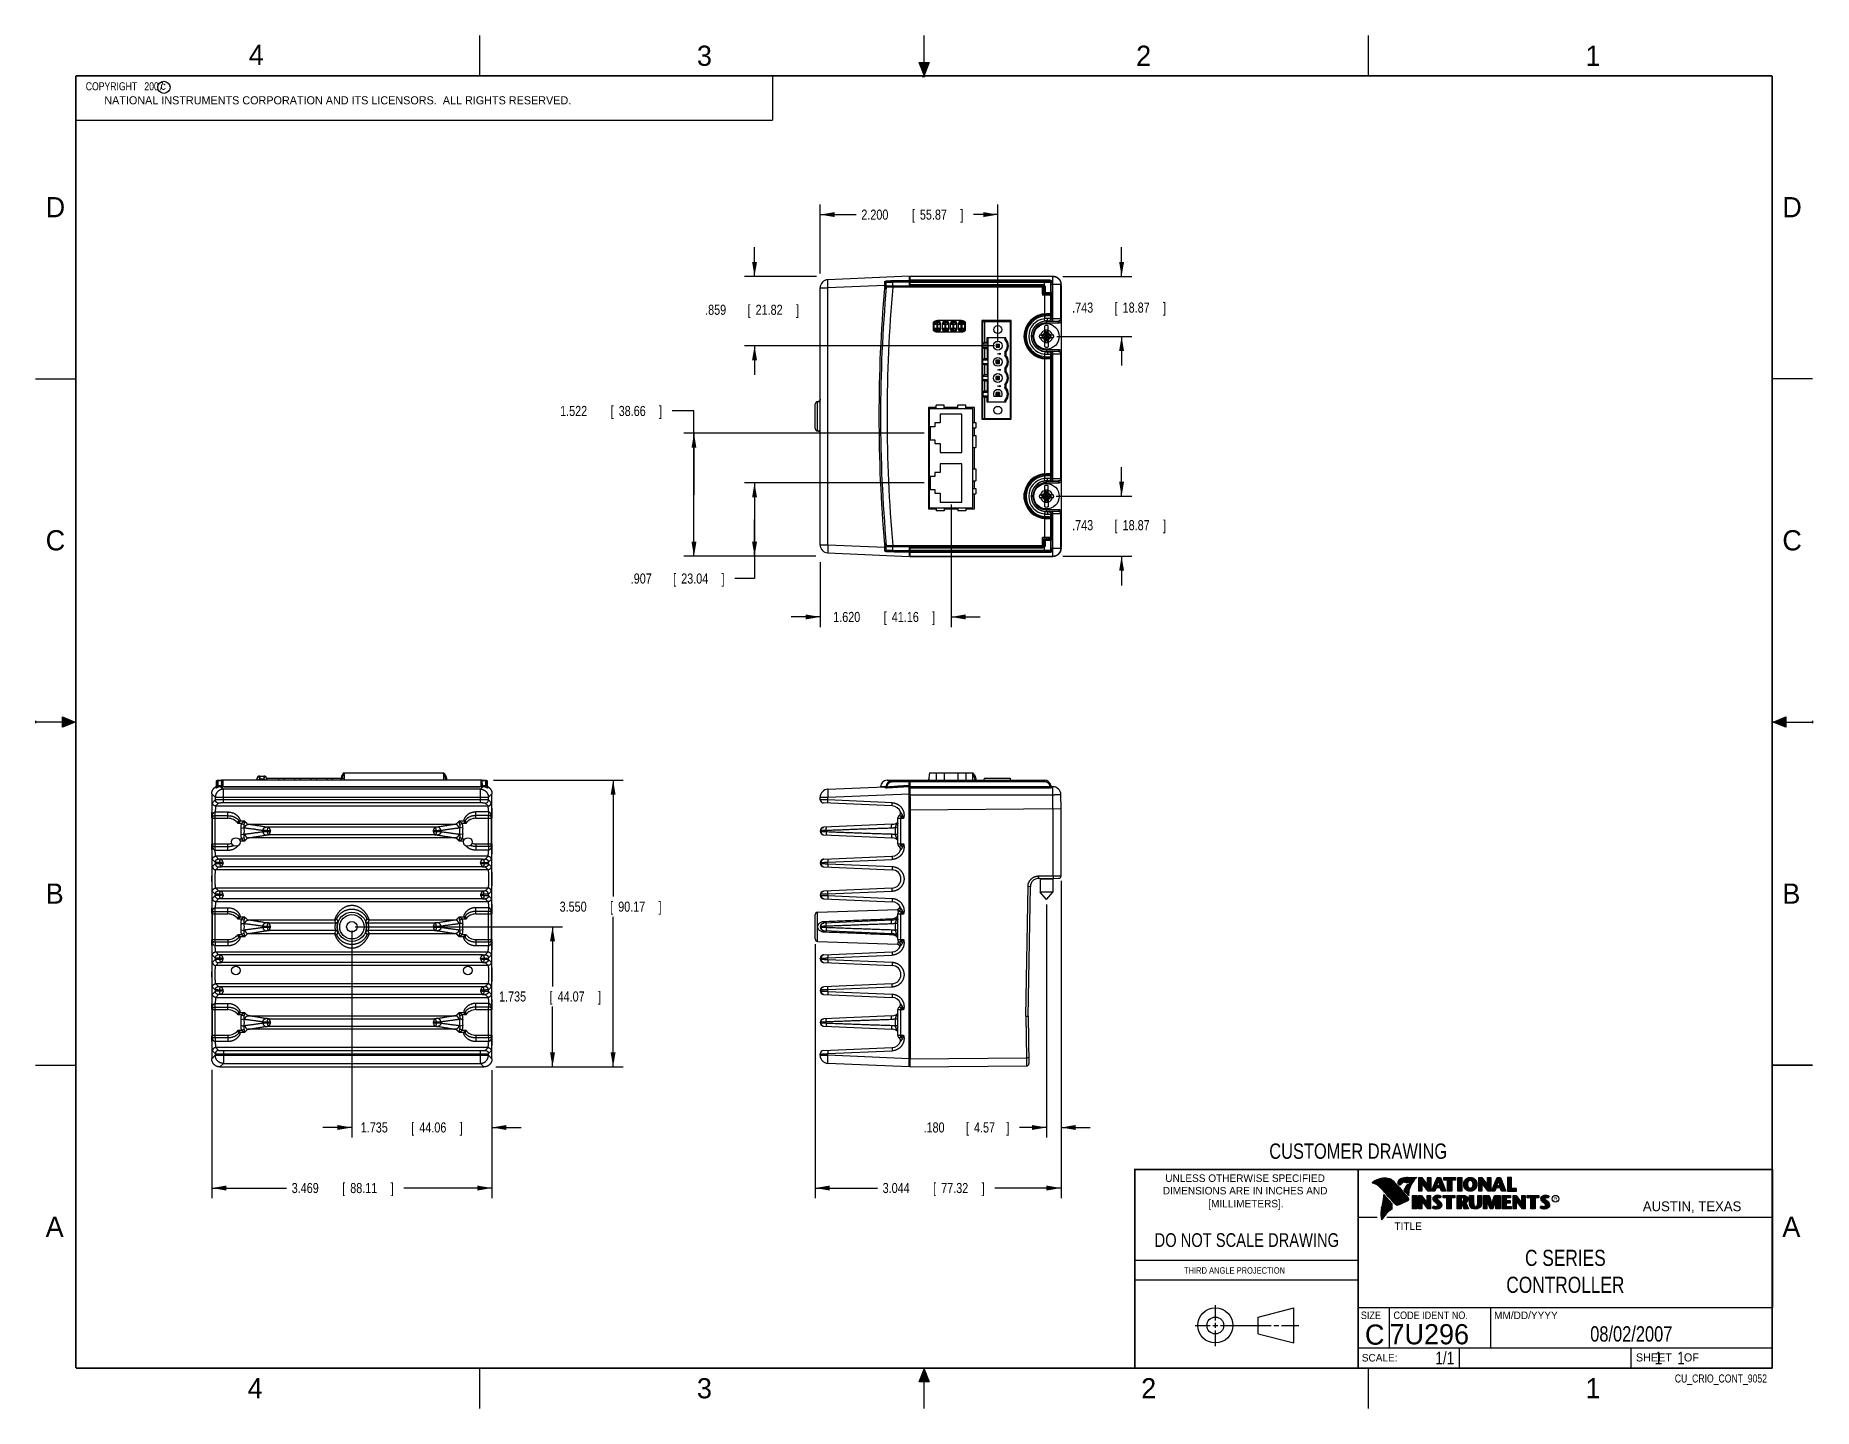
# Model space of a CAD drawing. Header units: inches. Extents: x 0 to 22, y 0 to 17.
import ezdxf
from ezdxf.enums import TextEntityAlignment as Align

# ---------------------------------------------------------------- set-up
doc = ezdxf.new("R2010")
doc.units = ezdxf.units.IN
doc.header["$LTSCALE"] = 1.21
doc.header["$MEASUREMENT"] = 0
doc.layers.get('0').update_dxf_attribs({"linetype": 'CONTINUOUS'})
doc.layers.add('DIMENSIONS', color=7, linetype='CONTINUOUS')
doc.styles.get("Standard").update_dxf_attribs({"font": 'txt', "width": 0.8})
doc.dimstyles.new('DIMSTYLE_1', dxfattribs={"dimtxt": 0.125, "dimasz": 0.18, "dimexe": 0.18, "dimexo": 0.0625, "dimgap": 0.09, "dimtad": 0, "dimtih": 1, "dimtoh": 1, "dimdec": 3, "dimzin": 4, "dimdsep": 46, "dimtxsty": 'STANDARD', "dimblk": '_FILLED', "dimblk1": '_FILLED', "dimblk2": '_FILLED', "dimcen": 0.09, "dimadec": 0, "dimazin": 0, "dimtp": 0.01, "dimtm": 0.01, "dimtfac": 1, "dimtdec": 3, "dimtofl": 0, "dimtmove": 0, "dimatfit": 3, "dimldrblk": '_FILLED', "dimfxl": 1, "dimtolj": 1, "dimtzin": 4, "dimarcsym": 0})

msp = doc.modelspace()

# ---------------------------------------------------------------- texts
at = {"color": 2, "linetype": 'CONTINUOUS'}
for s, height, p in [('4', 0.25, (2.64, 16.6369)), ('3', 0.25, (8.1875, 16.625)), ('2', 0.25, (13.625, 16.625)), ('1', 0.25, (19.1875, 16.625)), ('c', 0.1, (1.5463, 16.328)), ('NATIONAL INSTRUMENTS CORPORATION AND ITS LICENSORS.  ALL RIGHTS RESERVED.', 0.1, (0.851, 16.1482)), ('D', 0.25, (0.125, 14.75)), ('D', 0.25, (21.625, 14.75)), ('C', 0.25, (0.125, 10.625)), ('C', 0.25, (21.625, 10.625)), ('B', 0.25, (0.125, 6.25)), ('B', 0.25, (21.625, 6.25)), ('R', 0.0418, (18.7972, 2.5749)), ('AUSTIN, TEXAS', 0.121576, (19.898, 2.4426)), ('A', 0.25, (0.125, 2.125)), ('TITLE', 0.093, (16.8235, 2.21)), ('A', 0.25, (21.625, 2.125)), ('MM/DD/YYYY', 0.093, (18.0565, 1.1072)), ('SCALE:', 0.093, (16.4187, 0.5815)), ('SHEET    OF', 0.1, (19.8121, 0.5815)), ('4', 0.25, (2.625, 0.125)), ('3', 0.25, (8.1875, 0.125)), ('2', 0.25, (13.6875, 0.125)), ('1', 0.25, (19.1875, 0.125))]:
    msp.add_text(s, height=height, dxfattribs=at).set_placement(p)
at = {"color": 7, "linetype": 'CONTINUOUS', "width": 0.8}
for s, height, p in [('CUSTOMER DRAWING', 0.19, (16.3742, 3.0911)), ('DO NOT SCALE DRAWING', 0.17, (14.9953, 1.9998))]:
    msp.add_text(s, height=height, dxfattribs=at).set_placement(p, align=Align.CENTER)
at = {"color": 2, "linetype": 'CONTINUOUS'}
for s, p in [('UNLESS OTHERWISE SPECIFIED', (14.9742, 2.8049)), ('DIMENSIONS ARE IN INCHES AND', (14.9742, 2.6501)), ('[MILLIMETERS].', (14.9844, 2.4899))]:
    msp.add_text(s, height=0.093, dxfattribs=at).set_placement(p, align=Align.CENTER)
for s, height, width, p in [('THIRD ANGLE PROJECTION', 0.08, 0.8, (14.2178, 1.6686)), ('SIZE', 0.093, 0.9, (16.407, 1.1072)), ('CODE IDENT NO.', 0.093, 0.9, (16.8114, 1.1072))]:
    msp.add_text(s, height=height, dxfattribs=dict(at, width=width)).set_placement(p)
at = {"color": 7, "linetype": 'CONTINUOUS'}
msp.add_text('C', height=0.25, dxfattribs=at).set_placement((16.5785, 0.7893), align=Align.CENTER)
msp.add_text('7U296', height=0.25, dxfattribs=at).set_placement((16.7614, 0.7941))
at = {"color": 7, "linetype": 'CONTINUOUS', "width": 0.8}
msp.add_text('1/1', height=0.15625, dxfattribs=at).set_placement((17.5623, 0.5469), align=Align.RIGHT)
at = {"color": 2, "linetype": 'CONTINUOUS', "width": 0.8}
msp.add_text('CU_CRIO_CONT_9052', height=0.1, dxfattribs=at).set_placement((21.4352, 0.3213), align=Align.RIGHT)
at = {"color": 2, "linetype": 'CONTINUOUS', "insert": (0.5624, 16.4219), "char_height": 0.1, "width": 1.44, "attachment_point": 1}
msp.add_mtext('  COPYRIGHT   2007', dxfattribs=at)
at = {"color": 7, "linetype": 'CONTINUOUS'}
for s, insert, char_height, width, attachment_point in [('C SERIES\\PCONTROLLER', (18.9387, 1.9646), 0.2, 1.6, 2), ('08/02/2007 ', (19.755, 1.0181), 0.19, 1.672, 2), ('     1    1', (19.8125, 0.7031), 0.15625, 1.375, 1)]:
    msp.add_mtext(s, dxfattribs=dict(at, insert=insert, char_height=char_height, width=width, attachment_point=attachment_point))

# ---------------------------------------------------------------- blocks, each defined once
blk = doc.blocks.new('_FILLED')
at = {"color": 0, "linetype": 'BYBLOCK'}
blk.add_solid([(0, 0), (-1, 0.17), (-1, -0.17)], dxfattribs=at)
blk = doc.blocks.new('*D0')
at = {"layer": 'DIMENSIONS', "color": 2, "linetype": 'CONTINUOUS'}
for p, q in [((3.957, 5.964), (6.525, 5.964)), ((6.4, 5.964), (6.4, 5.226)), ((6.4, 4.229), (6.4, 4.976)), ((5.707, 4.229), (6.525, 4.229))]:
    blk.add_line(p, q, dxfattribs=at)
at = {"layer": 'DIMENSIONS', "color": 2, "linetype": 'CONTINUOUS', "xscale": 0.18, "yscale": 0.18, "zscale": 0.18}
for p, rotation in [((6.4, 5.964), 90), ((6.4, 4.229), 270)]:
    blk.add_blockref('_FILLED', p, dxfattribs=dict(at, rotation=rotation))
at = {"layer": 'DIMENSIONS', "color": 2, "linetype": 'CONTINUOUS', "width": 0.8}
for s, p in [('1.735', (5.738, 5.039)), ('[', (6.363, 5.039)), ('44.07', (6.463, 5.039)), (']', (6.963, 5.039))]:
    blk.add_text(s, height=0.125, dxfattribs=at).set_placement(p)
blk = doc.blocks.new('*D1')
at = {"layer": 'DIMENSIONS', "color": 2, "linetype": 'CONTINUOUS'}
for p, q in [((5.669, 7.779), (7.275, 7.779)), ((7.15, 7.779), (7.15, 6.339)), ((7.15, 4.229), (7.15, 6.089)), ((5.699, 4.229), (7.275, 4.229))]:
    blk.add_line(p, q, dxfattribs=at)
at = {"layer": 'DIMENSIONS', "color": 2, "linetype": 'CONTINUOUS', "xscale": 0.18, "yscale": 0.18, "zscale": 0.18}
for p, rotation in [((7.15, 7.779), 90), ((7.15, 4.229), 270)]:
    blk.add_blockref('_FILLED', p, dxfattribs=dict(at, rotation=rotation))
at = {"layer": 'DIMENSIONS', "color": 2, "linetype": 'CONTINUOUS', "width": 0.8}
for s, p in [('3.550', (6.488, 6.151)), ('[', (7.113, 6.151)), ('90.17', (7.213, 6.151)), (']', (7.713, 6.151))]:
    blk.add_text(s, height=0.125, dxfattribs=at).set_placement(p)
blk = doc.blocks.new('*D2')
at = {"layer": 'DIMENSIONS', "color": 2, "linetype": 'CONTINUOUS'}
for p, q in [((2.181, 4.191), (2.181, 2.604)), ((5.65, 4.189), (5.65, 2.604)), ((2.181, 2.729), (3.108, 2.729)), ((5.65, 2.729), (4.558, 2.729))]:
    blk.add_line(p, q, dxfattribs=at)
at = {"layer": 'DIMENSIONS', "color": 2, "linetype": 'CONTINUOUS', "xscale": 0.18, "yscale": 0.18, "zscale": 0.18, "rotation": 180}
blk.add_blockref('_FILLED', (2.181, 2.729), dxfattribs=at)
at = {"layer": 'DIMENSIONS', "color": 2, "linetype": 'CONTINUOUS', "xscale": 0.18, "yscale": 0.18, "zscale": 0.18}
blk.add_blockref('_FILLED', (5.65, 2.729), dxfattribs=at)
at = {"layer": 'DIMENSIONS', "color": 2, "linetype": 'CONTINUOUS', "width": 0.8}
for s, p in [('3.469', (3.171, 2.667)), ('[', (3.796, 2.667)), ('88.11', (3.896, 2.667)), (']', (4.396, 2.667))]:
    blk.add_text(s, height=0.125, dxfattribs=at).set_placement(p)
blk = doc.blocks.new('*D3')
at = {"layer": 'DIMENSIONS', "color": 2, "linetype": 'CONTINUOUS'}
for p, q in [((3.916, 5.92), (3.916, 3.354)), ((5.65, 4.189), (5.65, 3.354)), ((3.916, 3.479), (3.556, 3.479)), ((5.65, 3.479), (6.01, 3.479))]:
    blk.add_line(p, q, dxfattribs=at)
at = {"layer": 'DIMENSIONS', "color": 2, "linetype": 'CONTINUOUS', "xscale": 0.18, "yscale": 0.18, "zscale": 0.18}
blk.add_blockref('_FILLED', (3.916, 3.479), dxfattribs=at)
at = {"layer": 'DIMENSIONS', "color": 2, "linetype": 'CONTINUOUS', "xscale": 0.18, "yscale": 0.18, "zscale": 0.18, "rotation": 180}
blk.add_blockref('_FILLED', (5.65, 3.479), dxfattribs=at)
at = {"layer": 'DIMENSIONS', "color": 2, "linetype": 'CONTINUOUS', "width": 0.8}
for s, p in [('1.735', (4.026, 3.417)), ('[', (4.651, 3.417)), ('44.06', (4.751, 3.417)), (']', (5.251, 3.417))]:
    blk.add_text(s, height=0.125, dxfattribs=at).set_placement(p)
blk = doc.blocks.new('*D4')
at = {"layer": 'DIMENSIONS', "color": 2, "linetype": 'CONTINUOUS'}
for p, q in [((12.695, 6.533), (12.695, 3.354)), ((12.515, 6.241), (12.515, 3.354)), ((12.515, 3.479), (12.181, 3.479)), ((12.695, 3.479), (13.055, 3.479))]:
    blk.add_line(p, q, dxfattribs=at)
at = {"layer": 'DIMENSIONS', "color": 2, "linetype": 'CONTINUOUS', "xscale": 0.18, "yscale": 0.18, "zscale": 0.18}
blk.add_blockref('_FILLED', (12.515, 3.479), dxfattribs=at)
at = {"layer": 'DIMENSIONS', "color": 2, "linetype": 'CONTINUOUS', "xscale": 0.18, "yscale": 0.18, "zscale": 0.18, "rotation": 180}
blk.add_blockref('_FILLED', (12.695, 3.479), dxfattribs=at)
at = {"layer": 'DIMENSIONS', "color": 2, "linetype": 'CONTINUOUS', "width": 0.8}
for s, p in [('.180', (10.993, 3.417)), ('[', (11.518, 3.417)), ('4.57', (11.618, 3.417)), (']', (12.018, 3.417))]:
    blk.add_text(s, height=0.125, dxfattribs=at).set_placement(p)
blk = doc.blocks.new('*D5')
at = {"layer": 'DIMENSIONS', "color": 2, "linetype": 'CONTINUOUS'}
for p, q in [((12.695, 6.533), (12.695, 2.604)), ((9.651, 5.751), (9.651, 2.604)), ((9.651, 2.729), (10.425, 2.729)), ((12.695, 2.729), (11.875, 2.729))]:
    blk.add_line(p, q, dxfattribs=at)
at = {"layer": 'DIMENSIONS', "color": 2, "linetype": 'CONTINUOUS', "xscale": 0.18, "yscale": 0.18, "zscale": 0.18, "rotation": 180}
blk.add_blockref('_FILLED', (9.651, 2.729), dxfattribs=at)
at = {"layer": 'DIMENSIONS', "color": 2, "linetype": 'CONTINUOUS', "xscale": 0.18, "yscale": 0.18, "zscale": 0.18}
blk.add_blockref('_FILLED', (12.695, 2.729), dxfattribs=at)
at = {"layer": 'DIMENSIONS', "color": 2, "linetype": 'CONTINUOUS', "width": 0.8}
for s, p in [('3.044', (10.487, 2.667)), ('[', (11.112, 2.667)), ('77.32', (11.212, 2.667)), (']', (11.712, 2.667))]:
    blk.add_text(s, height=0.125, dxfattribs=at).set_placement(p)
blk = doc.blocks.new('*D6')
at = {"layer": 'DIMENSIONS', "color": 2, "linetype": 'CONTINUOUS'}
for p, q in [((9.713, 14.054), (9.713, 14.908)), ((9.713, 14.783), (10.161, 14.783)), ((11.913, 14.783), (11.611, 14.783)), ((11.913, 13.203), (11.913, 14.908))]:
    blk.add_line(p, q, dxfattribs=at)
at = {"layer": 'DIMENSIONS', "color": 2, "linetype": 'CONTINUOUS', "xscale": 0.18, "yscale": 0.18, "zscale": 0.18, "rotation": 180}
blk.add_blockref('_FILLED', (9.713, 14.783), dxfattribs=at)
at = {"layer": 'DIMENSIONS', "color": 2, "linetype": 'CONTINUOUS', "xscale": 0.18, "yscale": 0.18, "zscale": 0.18}
blk.add_blockref('_FILLED', (11.913, 14.783), dxfattribs=at)
at = {"layer": 'DIMENSIONS', "color": 2, "linetype": 'CONTINUOUS', "width": 0.8}
for s, p in [('2.200', (10.223, 14.72)), ('[', (10.848, 14.72)), ('55.87', (10.948, 14.72)), (']', (11.448, 14.72))]:
    blk.add_text(s, height=0.125, dxfattribs=at).set_placement(p)
blk = doc.blocks.new('*D7')
at = {"layer": 'DIMENSIONS', "color": 2, "linetype": 'CONTINUOUS'}
for p, q in [((13.445, 11.295), (13.445, 11.655)), ((12.636, 11.295), (13.57, 11.295)), ((12.716, 10.552), (13.57, 10.552)), ((13.445, 10.552), (13.445, 10.192))]:
    blk.add_line(p, q, dxfattribs=at)
at = {"layer": 'DIMENSIONS', "color": 2, "linetype": 'CONTINUOUS', "xscale": 0.18, "yscale": 0.18, "zscale": 0.18}
for p, rotation in [((13.445, 11.295), 270), ((13.445, 10.552), 90)]:
    blk.add_blockref('_FILLED', p, dxfattribs=dict(at, rotation=rotation))
at = {"layer": 'DIMENSIONS', "color": 2, "linetype": 'CONTINUOUS', "width": 0.8}
for s, p in [('[', (13.358, 10.875)), (']', (13.958, 10.875)), ('.743', (12.833, 10.875)), ('18.87', (13.458, 10.875))]:
    blk.add_text(s, height=0.125, dxfattribs=at).set_placement(p)
blk = doc.blocks.new('*D8')
at = {"layer": 'DIMENSIONS', "color": 2, "linetype": 'CONTINUOUS'}
for p, q in [((13.445, 14.018), (13.445, 14.378)), ((12.717, 14.018), (13.57, 14.018)), ((12.644, 13.275), (13.57, 13.275)), ((13.445, 13.275), (13.445, 12.915))]:
    blk.add_line(p, q, dxfattribs=at)
at = {"layer": 'DIMENSIONS', "color": 2, "linetype": 'CONTINUOUS', "xscale": 0.18, "yscale": 0.18, "zscale": 0.18}
for p, rotation in [((13.445, 14.018), 270), ((13.445, 13.275), 90)]:
    blk.add_blockref('_FILLED', p, dxfattribs=dict(at, rotation=rotation))
at = {"layer": 'DIMENSIONS', "color": 2, "linetype": 'CONTINUOUS', "width": 0.8}
for s, p in [('.743', (12.833, 13.569)), ('[', (13.358, 13.569)), ('18.87', (13.458, 13.569)), (']', (13.958, 13.569))]:
    blk.add_text(s, height=0.125, dxfattribs=at).set_placement(p)
blk = doc.blocks.new('*D9')
at = {"layer": 'DIMENSIONS', "color": 2, "linetype": 'CONTINUOUS'}
for p, q in [((11.001, 11.46), (8.776, 11.46)), ((8.901, 11.46), (8.901, 11.006)), ((8.901, 10.552), (8.901, 11.006)), ((8.901, 11.006), (8.901, 10.276)), ((9.626, 10.552), (8.776, 10.552)), ((8.901, 10.276), (8.656, 10.276))]:
    blk.add_line(p, q, dxfattribs=at)
at = {"layer": 'DIMENSIONS', "color": 2, "linetype": 'CONTINUOUS', "xscale": 0.18, "yscale": 0.18, "zscale": 0.18}
for p, rotation in [((8.901, 11.46), 90), ((8.901, 10.552), 270)]:
    blk.add_blockref('_FILLED', p, dxfattribs=dict(at, rotation=rotation))
at = {"layer": 'DIMENSIONS', "color": 2, "linetype": 'CONTINUOUS', "width": 0.8}
for s, p in [('[', (7.893, 10.214)), (']', (8.493, 10.214)), ('.907', (7.368, 10.214)), ('23.04', (7.993, 10.214))]:
    blk.add_text(s, height=0.125, dxfattribs=at).set_placement(p)
blk = doc.blocks.new('*D10')
at = {"layer": 'DIMENSIONS', "color": 2, "linetype": 'CONTINUOUS'}
for p, q in [((8.151, 12.351), (7.881, 12.351)), ((8.151, 11.314), (8.151, 12.351)), ((11.001, 12.075), (8.026, 12.075)), ((8.151, 12.075), (8.151, 11.314)), ((8.151, 10.552), (8.151, 11.314)), ((9.66, 10.552), (8.026, 10.552))]:
    blk.add_line(p, q, dxfattribs=at)
at = {"layer": 'DIMENSIONS', "color": 2, "linetype": 'CONTINUOUS', "xscale": 0.18, "yscale": 0.18, "zscale": 0.18}
for p, rotation in [((8.151, 12.075), 90), ((8.151, 10.552), 270)]:
    blk.add_blockref('_FILLED', p, dxfattribs=dict(at, rotation=rotation))
at = {"layer": 'DIMENSIONS', "color": 2, "linetype": 'CONTINUOUS', "width": 0.8}
for s, p in [('1.522', (6.494, 12.289)), ('[', (7.119, 12.289)), ('38.66', (7.219, 12.289)), (']', (7.719, 12.289))]:
    blk.add_text(s, height=0.125, dxfattribs=at).set_placement(p)
blk = doc.blocks.new('*D11')
at = {"layer": 'DIMENSIONS', "color": 2, "linetype": 'CONTINUOUS'}
for p, q in [((11.334, 11.193), (11.334, 9.676)), ((9.713, 10.48), (9.713, 9.676)), ((9.713, 9.801), (9.353, 9.801)), ((11.334, 9.801), (11.694, 9.801))]:
    blk.add_line(p, q, dxfattribs=at)
at = {"layer": 'DIMENSIONS', "color": 2, "linetype": 'CONTINUOUS', "xscale": 0.18, "yscale": 0.18, "zscale": 0.18}
blk.add_blockref('_FILLED', (9.713, 9.801), dxfattribs=at)
at = {"layer": 'DIMENSIONS', "color": 2, "linetype": 'CONTINUOUS', "xscale": 0.18, "yscale": 0.18, "zscale": 0.18, "rotation": 180}
blk.add_blockref('_FILLED', (11.334, 9.801), dxfattribs=at)
at = {"layer": 'DIMENSIONS', "color": 2, "linetype": 'CONTINUOUS', "width": 0.8}
for s, p in [('1.620', (9.875, 9.738)), ('[', (10.5, 9.738)), ('41.16', (10.6, 9.738)), (']', (11.1, 9.738))]:
    blk.add_text(s, height=0.125, dxfattribs=at).set_placement(p)
blk = doc.blocks.new('*D12')
at = {"layer": 'DIMENSIONS', "color": 2, "linetype": 'CONTINUOUS'}
for p, q in [((8.901, 14.018), (8.901, 14.378)), ((9.666, 14.018), (8.776, 14.018)), ((11.873, 13.159), (8.776, 13.159)), ((8.901, 13.159), (8.901, 12.799))]:
    blk.add_line(p, q, dxfattribs=at)
at = {"layer": 'DIMENSIONS', "color": 2, "linetype": 'CONTINUOUS', "xscale": 0.18, "yscale": 0.18, "zscale": 0.18}
for p, rotation in [((8.901, 14.018), 270), ((8.901, 13.159), 90)]:
    blk.add_blockref('_FILLED', p, dxfattribs=dict(at, rotation=rotation))
at = {"layer": 'DIMENSIONS', "color": 2, "linetype": 'CONTINUOUS', "width": 0.8}
for s, p in [('.859', (8.289, 13.542)), ('[', (8.814, 13.542)), ('21.82', (8.914, 13.542)), (']', (9.414, 13.542))]:
    blk.add_text(s, height=0.125, dxfattribs=at).set_placement(p)

# ---------------------------------------------------------------- dimensions: what is measured, and where the dimension line sits
at = {"layer": 'DIMENSIONS', "color": 2, "linetype": 'CONTINUOUS'}
for base, p1, p2, picture, middle in [((11.913, 14.7827), (9.7133, 14.0537), (11.913, 13.2031), '*D6', (10.886, 14.7827)), ((11.3336, 9.8008), (9.7133, 10.4795), (11.3336, 11.1925), '*D11', (10.5371, 9.8008))]:
    dim = msp.add_linear_dim(base=base, p1=p1, p2=p2, dimstyle='DIMSTYLE_1', dxfattribs=at)
    dim.commit()
    dim.dimension.update_dxf_attribs({"geometry": picture, "text_midpoint": middle, "dimtype": 160})
for base, p1, p2, angle, picture, middle in [((8.9013, 13.1593), (9.6663, 14.0182), (11.8732, 13.1593), 270, '*D12', (8.9013, 13.6043)), ((13.4453, 13.2753), (12.7165, 14.0182), (12.644, 13.2753), 270, '*D8', (13.4453, 13.6319)), ((8.1513, 12.0746), (9.66, 10.5525), (11.001, 12.0746), 90, '*D10', (7.1564, 12.3512)), ((8.9013, 11.4596), (9.6264, 10.5525), (11.001, 11.4596), 90, '*D9', (7.9807, 10.2764)), ((13.4453, 11.2953), (12.7156, 10.5525), (12.6357, 11.2953), 90, '*D7', (13.4453, 10.9376)), ((7.1505, 7.7791), (5.6989, 4.2291), (5.6686, 7.7791), 90, '*D1', (7.1505, 6.2135)), ((9.6513, 2.7291), (12.6953, 6.5329), (9.6513, 5.7506), 180, '*D5', (11.1497, 2.7291)), ((12.5153, 3.4791), (12.6953, 6.5329), (12.5153, 6.2414), 180, '*D4', (11.5558, 3.4791)), ((6.4005, 5.9641), (5.7069, 4.2291), (3.9572, 5.9641), 90, '*D0', (6.4005, 5.1014)), ((3.9159680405, 3.4791406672), (5.6504680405, 4.1888274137), (3.9159680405, 5.9200608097), 180, '*D3', (4.6887776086, 3.4791406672)), ((2.1815, 2.7291), (5.6505, 4.1888), (2.1815, 4.191), 180, '*D2', (3.8335, 2.7291))]:
    dim = msp.add_linear_dim(base=base, p1=p1, p2=p2, angle=angle, dimstyle='DIMSTYLE_1', dxfattribs=at)
    dim.commit()
    dim.dimension.update_dxf_attribs({"geometry": picture, "text_midpoint": middle, "dimtype": 160})

# ---------------------------------------------------------------- hatches: boundary and pattern name
at = {"linetype": 'CONTINUOUS'}
for points in [[(11, 16.51), (10.9375, 16.6663), (11.0625, 16.6663)], [(0.3337, 8.5625), (0.49, 8.5), (0.3337, 8.4375)], [(21.6663, 8.5625), (21.6663, 8.4375), (21.51, 8.5)], [(10.9375, 0.3287), (11, 0.485), (11.0625, 0.3287)]]:
    msp.add_hatch(color=2, dxfattribs=at).paths.add_polyline_path(points)

# ---------------------------------------------------------------- linework, layer by layer
at = {"color": 2, "linetype": 'CONTINUOUS'}
for p, q in [((5.5, 16.5), (5.5, 17)), ((11, 16.485), (11, 17)), ((16.5, 16.5), (16.5, 17)), ((11, 16.51), (10.9375, 16.6663)), ((10.9375, 16.6663), (11.0625, 16.6663)), ((11.015, 16.515), (10.985, 16.485)), ((10.985, 16.485), (11, 16.515)), ((11.0625, 16.6663), (11, 16.51)), ((11, 16.485), (11.015, 16.515)), ((0.4999, 16.5), (9.1249, 16.5)), ((0.4999, 16.5), (0.4999, 15.9531)), ((9.1249, 16.5), (9.1249, 15.9531)), ((0.4999, 15.9531), (9.1249, 15.9531)), ((0, 12.75), (0.5, 12.75)), ((22, 12.75), (21.5, 12.75)), ((0, 8.515), (0, 8.485)), ((0.49, 8.5), (0, 8.5)), ((0.3337, 8.4375), (0.3337, 8.5625)), ((0.3337, 8.5625), (0.49, 8.5)), ((0.49, 8.5), (0.3337, 8.4375)), ((21.51, 8.5), (21.6663, 8.5625)), ((21.51, 8.5), (22, 8.5)), ((21.6663, 8.4375), (21.51, 8.5)), ((21.6663, 8.5625), (21.6663, 8.4375)), ((22, 8.515), (22, 8.485)), ((0, 4.25), (0.5, 4.25)), ((16.3737, 2.9596), (21.5037, 2.9596)), ((16.3737, 2.9596), (16.3737, 1.2496)), ((16.375, 2.96), (21.5, 2.96)), ((21.5037, 2.9596), (21.5037, 1.2496)), ((16.5578, 2.796), (16.5578, 2.7989)), ((16.5646, 2.7936), (16.5646, 2.8033)), ((16.5714, 2.7909), (16.5714, 2.8075)), ((16.5782, 2.788), (16.5782, 2.8116)), ((16.5851, 2.7849), (16.5851, 2.8154)), ((16.5919, 2.7815), (16.5919, 2.819)), ((16.5987, 2.7778), (16.5987, 2.8221)), ((16.6055, 2.7738), (16.6055, 2.8249)), ((16.6124, 2.7696), (16.6124, 2.8276)), ((16.6192, 2.765), (16.6192, 2.8301)), ((16.626, 2.7601), (16.626, 2.8325)), ((16.6329, 2.7549), (16.6329, 2.8347)), ((16.6397, 2.7492), (16.6397, 2.8367)), ((16.6465, 2.7431), (16.6465, 2.8386)), ((16.6533, 2.7366), (16.6533, 2.8403)), ((16.6602, 2.7295), (16.6602, 2.8419)), ((16.667, 2.7221), (16.667, 2.8435)), ((16.6738, 2.7146), (16.6738, 2.8449)), ((16.6806, 2.707), (16.6806, 2.8459)), ((16.6875, 2.6995), (16.6875, 2.8467)), ((16.7939, 2.533), (16.6919, 2.6489)), ((16.6943, 2.6918), (16.6943, 2.8472)), ((16.7011, 2.6841), (16.7011, 2.8474)), ((16.708, 2.6764), (16.708, 2.8474)), ((16.7148, 2.6685), (16.7148, 2.847)), ((16.7216, 2.6607), (16.7216, 2.8465)), ((16.7284, 2.6527), (16.7284, 2.8456)), ((16.7353, 2.6447), (16.7353, 2.8445)), ((16.7421, 2.6366), (16.7421, 2.8431)), ((16.7489, 2.6285), (16.7489, 2.8417)), ((16.7557, 2.6204), (16.7557, 2.84)), ((16.7626, 2.6125), (16.7626, 2.8378)), ((16.7694, 2.6046), (16.7694, 2.8352)), ((16.7762, 2.5968), (16.7762, 2.8321)), ((16.7831, 2.5891), (16.7831, 2.8284)), ((16.7899, 2.5815), (16.7899, 2.8242)), ((16.7967, 2.5739), (16.7967, 2.8193)), ((16.8035, 2.5665), (16.8035, 2.8136)), ((16.8104, 2.5591), (16.8104, 2.807)), ((16.8172, 2.5519), (16.8172, 2.7996)), ((16.824, 2.5447), (16.824, 2.7924)), ((16.8308, 2.5375), (16.8308, 2.7853)), ((16.8377, 2.5314), (16.8377, 2.7781)), ((16.8445, 2.5262), (16.8445, 2.7709)), ((16.8513, 2.523), (16.8513, 2.7637)), ((16.8581, 2.5224), (16.8581, 2.7565)), ((16.8864, 2.7664), (16.8632, 2.7937)), ((16.865, 2.5241), (16.865, 2.7493)), ((16.8877, 2.7723), (16.8682, 2.7952)), ((16.8718, 2.791), (16.8718, 2.8085)), ((16.8718, 2.527), (16.8718, 2.7421)), ((16.8786, 2.783), (16.8786, 2.8206)), ((16.8786, 2.5298), (16.8786, 2.7348)), ((16.8855, 2.7749), (16.8855, 2.8281)), ((16.8855, 2.5327), (16.8855, 2.727)), ((16.8923, 2.7747), (16.8923, 2.8335)), ((16.8923, 2.5356), (16.8923, 2.7187)), ((16.8991, 2.7788), (16.8991, 2.8375)), ((16.8991, 2.5385), (16.8991, 2.7104)), ((16.9059, 2.7837), (16.9059, 2.8408)), ((16.9059, 2.5415), (16.9059, 2.7022)), ((16.9128, 2.7896), (16.9128, 2.8436)), ((16.9128, 2.5446), (16.9128, 2.6939)), ((16.9196, 2.7966), (16.9196, 2.8459)), ((16.9196, 2.5477), (16.9196, 2.6856)), ((16.9264, 2.8018), (16.9264, 2.8477)), ((16.9264, 2.5508), (16.9264, 2.6774)), ((16.9332, 2.8053), (16.9332, 2.849)), ((16.9332, 2.554), (16.9332, 2.6691)), ((16.9401, 2.8077), (16.9401, 2.8499)), ((16.9401, 2.5573), (16.9401, 2.6608)), ((16.9616, 2.6797), (16.9434, 2.7005)), ((16.9469, 2.8082), (16.9469, 2.8509)), ((16.9469, 2.5606), (16.9469, 2.6526)), ((16.9653, 2.6828), (16.9492, 2.7013)), ((16.9537, 2.8069), (16.9537, 2.8518)), ((16.9537, 2.696), (16.9537, 2.7109)), ((16.9537, 2.5639), (16.9537, 2.6443)), ((16.9606, 2.8048), (16.9606, 2.8525)), ((16.9606, 2.6882), (16.9606, 2.7266)), ((16.9674, 2.8034), (16.9674, 2.8531)), ((16.9674, 2.6802), (16.9674, 2.7444)), ((16.9742, 2.8027), (16.9742, 2.8536)), ((16.9742, 2.672), (16.9742, 2.7568)), ((16.981, 2.8023), (16.981, 2.854)), ((16.981, 2.664), (16.981, 2.7634)), ((16.9838, 2.8589), (17.0997, 2.8607)), ((16.9839, 2.8541), (17.087, 2.8557)), ((16.9879, 2.802), (16.9879, 2.8542)), ((16.9879, 2.6563), (16.9879, 2.7665)), ((16.999, 2.637), (16.9946, 2.6418)), ((16.9947, 2.8019), (16.9947, 2.8543)), ((16.9947, 2.6748), (16.9947, 2.7683)), ((17.0015, 2.8005), (17.0015, 2.8544)), ((17.0015, 2.7195), (17.0015, 2.7694)), ((17.0083, 2.7963), (17.0083, 2.8545)), ((17.0083, 2.7388), (17.0083, 2.7698)), ((17.0152, 2.755), (17.0152, 2.8546)), ((17.022, 2.7691), (17.022, 2.8547)), ((17.0288, 2.7817), (17.0288, 2.8548)), ((17.0357, 2.7931), (17.0357, 2.8549)), ((17.0425, 2.8035), (17.0425, 2.855)), ((17.0493, 2.8131), (17.0493, 2.8551)), ((17.0561, 2.822), (17.0561, 2.8552)), ((17.063, 2.8303), (17.063, 2.8553)), ((17.0698, 2.8381), (17.0698, 2.8554)), ((17.0766, 2.8454), (17.0766, 2.8555)), ((17.1243, 2.8592), (17.1609, 2.8592)), ((17.1243, 2.6915), (17.1243, 2.8592)), ((17.1637, 2.6915), (17.1243, 2.6915)), ((17.1291, 2.8543), (17.1585, 2.8543)), ((17.1291, 2.6963), (17.1291, 2.8543)), ((17.1589, 2.6963), (17.1291, 2.6963)), ((17.1381, 2.6963), (17.1381, 2.8543)), ((17.1447, 2.6963), (17.1447, 2.8543)), ((17.1514, 2.6963), (17.1514, 2.8543)), ((17.1589, 2.8042), (17.1581, 2.8543)), ((17.1585, 2.8543), (17.2383, 2.7492)), ((17.2418, 2.6963), (17.1589, 2.8042)), ((17.1589, 2.8042), (17.1589, 2.6963)), ((17.1609, 2.8592), (17.2334, 2.7636)), ((17.2395, 2.6915), (17.1637, 2.7899)), ((17.1637, 2.7899), (17.1637, 2.6915)), ((17.1648, 2.7965), (17.1648, 2.8461)), ((17.1714, 2.7879), (17.1714, 2.8373)), ((17.1781, 2.7792), (17.1781, 2.8285)), ((17.1848, 2.7705), (17.1848, 2.8197)), ((17.1915, 2.7618), (17.1915, 2.8109)), ((17.1981, 2.7531), (17.1981, 2.8021)), ((17.2048, 2.7445), (17.2048, 2.7933)), ((17.2115, 2.7358), (17.2115, 2.7845)), ((17.2182, 2.7271), (17.2182, 2.7757)), ((17.2248, 2.7184), (17.2248, 2.7669)), ((17.2315, 2.7098), (17.2315, 2.7581)), ((17.2334, 2.8592), (17.2732, 2.8592)), ((17.2334, 2.7636), (17.2334, 2.8592)), ((17.2382, 2.7011), (17.2383, 2.7492)), ((17.2383, 2.8543), (17.2684, 2.8543)), ((17.2383, 2.7492), (17.2383, 2.8543)), ((17.2732, 2.6915), (17.2395, 2.6915)), ((17.2684, 2.6963), (17.2418, 2.6963)), ((17.2449, 2.6963), (17.2449, 2.8543)), ((17.2515, 2.6963), (17.2515, 2.8543)), ((17.2582, 2.6963), (17.2582, 2.8543)), ((17.2649, 2.6963), (17.2649, 2.8543)), ((17.2684, 2.8543), (17.2684, 2.6963)), ((17.2732, 2.8592), (17.2732, 2.6915)), ((17.2831, 2.6915), (17.3516, 2.8591)), ((17.3228, 2.6915), (17.2831, 2.6915)), ((17.2903, 2.6964), (17.3548, 2.8542)), ((17.3195, 2.6964), (17.2903, 2.6964)), ((17.2983, 2.6964), (17.2983, 2.7158)), ((17.3049, 2.6964), (17.3049, 2.7322)), ((17.3116, 2.6964), (17.3116, 2.7485)), ((17.3183, 2.6964), (17.3183, 2.7648)), ((17.3356, 2.7364), (17.3195, 2.6964)), ((17.3388, 2.7316), (17.3228, 2.6915)), ((17.325, 2.7101), (17.325, 2.7812)), ((17.3316, 2.7267), (17.3316, 2.7975)), ((17.394, 2.7364), (17.3356, 2.7364)), ((17.3383, 2.7364), (17.3383, 2.8138)), ((17.3905, 2.7316), (17.3388, 2.7316)), ((17.3409, 2.7533), (17.3624, 2.8228)), ((17.389, 2.7533), (17.3409, 2.7533)), ((17.345, 2.7666), (17.345, 2.8302)), ((17.345, 2.7364), (17.345, 2.7533)), ((17.3475, 2.7581), (17.3659, 2.8179)), ((17.3827, 2.7581), (17.3475, 2.7581)), ((17.3516, 2.8591), (17.3938, 2.8591)), ((17.3517, 2.7882), (17.3517, 2.8465)), ((17.3517, 2.7364), (17.3517, 2.7533)), ((17.3548, 2.8542), (17.3905, 2.8542)), ((17.3583, 2.8098), (17.3583, 2.8542)), ((17.3583, 2.7364), (17.3583, 2.7533)), ((17.3624, 2.8228), (17.3701, 2.8228)), ((17.365, 2.8228), (17.365, 2.8542)), ((17.365, 2.7364), (17.365, 2.7533)), ((17.3659, 2.8179), (17.3664, 2.8179)), ((17.3664, 2.8179), (17.3827, 2.7581)), ((17.3701, 2.8228), (17.389, 2.7533)), ((17.3717, 2.817), (17.3717, 2.8542)), ((17.3717, 2.7364), (17.3717, 2.7533)), ((17.3784, 2.7925), (17.3784, 2.8542)), ((17.3784, 2.7364), (17.3784, 2.7533)), ((17.385, 2.7679), (17.385, 2.8542)), ((17.385, 2.7364), (17.385, 2.7533)), ((17.3905, 2.8542), (17.4504, 2.6964)), ((17.4039, 2.6915), (17.3905, 2.7316)), ((17.3917, 2.7364), (17.3917, 2.851)), ((17.3938, 2.8591), (17.4574, 2.6915)), ((17.4074, 2.6964), (17.394, 2.7364)), ((17.3984, 2.7232), (17.3984, 2.8334)), ((17.4574, 2.6915), (17.4039, 2.6915)), ((17.4051, 2.7034), (17.4051, 2.8158)), ((17.4504, 2.6964), (17.4074, 2.6964)), ((17.4118, 2.6964), (17.4118, 2.7982)), ((17.4184, 2.6964), (17.4184, 2.7806)), ((17.4251, 2.6964), (17.4251, 2.763)), ((17.4318, 2.6964), (17.4318, 2.7455)), ((17.4327, 2.8591), (17.5802, 2.8591)), ((17.4327, 2.8278), (17.4327, 2.8591)), ((17.481, 2.8278), (17.4327, 2.8278)), ((17.4375, 2.8542), (17.5753, 2.8542)), ((17.4375, 2.8327), (17.4375, 2.8542)), ((17.4859, 2.8327), (17.4375, 2.8327)), ((17.4385, 2.6964), (17.4385, 2.7279)), ((17.4451, 2.8327), (17.4451, 2.8542)), ((17.4451, 2.6964), (17.4451, 2.7103)), ((17.4518, 2.8327), (17.4518, 2.8542)), ((17.4585, 2.8327), (17.4585, 2.8542)), ((17.4652, 2.8327), (17.4652, 2.8542)), ((17.4718, 2.8327), (17.4718, 2.8542)), ((17.4785, 2.8327), (17.4785, 2.8542)), ((17.481, 2.6915), (17.481, 2.8278)), ((17.5318, 2.6915), (17.481, 2.6915)), ((17.4859, 2.8327), (17.4852, 2.8542)), ((17.4859, 2.6964), (17.4859, 2.8327)), ((17.5269, 2.6964), (17.4859, 2.6964)), ((17.4919, 2.6964), (17.4919, 2.8542)), ((17.4985, 2.6964), (17.4985, 2.8542)), ((17.5052, 2.6964), (17.5052, 2.8542)), ((17.5119, 2.6964), (17.5119, 2.8542)), ((17.5186, 2.6964), (17.5186, 2.8542)), ((17.5269, 2.8327), (17.5252, 2.8542)), ((17.5753, 2.8327), (17.5269, 2.8327)), ((17.5269, 2.8327), (17.5269, 2.6964)), ((17.5802, 2.8278), (17.5318, 2.8278)), ((17.5318, 2.8278), (17.5318, 2.6915)), ((17.5319, 2.8327), (17.5319, 2.8542)), ((17.5386, 2.8327), (17.5386, 2.8542)), ((17.5453, 2.8327), (17.5453, 2.8542)), ((17.5519, 2.8327), (17.5519, 2.8542)), ((17.5586, 2.8327), (17.5586, 2.8542)), ((17.5653, 2.8327), (17.5653, 2.8542)), ((17.572, 2.8327), (17.572, 2.8542)), ((17.5753, 2.8542), (17.5753, 2.8327)), ((17.5802, 2.8591), (17.5802, 2.8278)), ((17.6059, 2.8591), (17.6565, 2.8591)), ((17.6059, 2.6915), (17.6059, 2.8591)), ((17.6565, 2.6915), (17.6059, 2.6915)), ((17.6108, 2.8542), (17.6516, 2.8542)), ((17.6108, 2.6964), (17.6108, 2.8542)), ((17.6516, 2.6964), (17.6108, 2.6964)), ((17.6187, 2.6964), (17.6187, 2.8542)), ((17.6254, 2.6964), (17.6254, 2.8542)), ((17.632, 2.6964), (17.632, 2.8542)), ((17.6387, 2.6964), (17.6387, 2.8542)), ((17.6454, 2.6964), (17.6454, 2.8542)), ((17.6516, 2.8542), (17.6516, 2.6964)), ((17.6565, 2.8591), (17.6565, 2.6915)), ((17.6849, 2.7803), (17.6851, 2.7836)), ((17.6849, 2.7769), (17.6849, 2.7803)), ((17.6849, 2.7735), (17.6849, 2.7769)), ((17.6851, 2.7701), (17.6849, 2.7735)), ((17.6851, 2.7836), (17.6853, 2.7869)), ((17.6854, 2.7668), (17.6851, 2.7701)), ((17.6853, 2.7869), (17.6857, 2.7901)), ((17.6859, 2.7634), (17.6854, 2.7668)), ((17.6857, 2.7901), (17.6862, 2.7933)), ((17.6864, 2.76), (17.6859, 2.7634)), ((17.6862, 2.7933), (17.6868, 2.7964)), ((17.687, 2.7567), (17.6864, 2.76)), ((17.6868, 2.7964), (17.6876, 2.7995)), ((17.6878, 2.7535), (17.687, 2.7567)), ((17.6876, 2.7995), (17.6884, 2.8024)), ((17.6886, 2.7503), (17.6878, 2.7535)), ((17.6884, 2.8024), (17.6893, 2.8053)), ((17.6895, 2.7471), (17.6886, 2.7503)), ((17.6893, 2.8053), (17.6904, 2.8081)), ((17.6905, 2.7441), (17.6895, 2.7471)), ((17.6904, 2.8081), (17.6915, 2.8108)), ((17.6905, 2.7441), (17.6904, 2.8081)), ((17.6917, 2.7411), (17.6905, 2.7441)), ((17.6915, 2.8108), (17.6928, 2.8135)), ((17.6929, 2.7383), (17.6917, 2.7411)), ((17.6928, 2.8135), (17.6942, 2.8161)), ((17.6942, 2.7355), (17.6929, 2.7383)), ((17.6942, 2.8161), (17.6957, 2.8186)), ((17.6956, 2.7327), (17.6942, 2.7355)), ((17.6971, 2.7301), (17.6956, 2.7327)), ((17.6957, 2.8186), (17.6973, 2.8211)), ((17.6971, 2.7301), (17.6973, 2.8211)), ((17.6987, 2.7275), (17.6971, 2.7301)), ((17.6973, 2.8211), (17.699, 2.8236)), ((17.7003, 2.725), (17.6987, 2.7275)), ((17.699, 2.8236), (17.7008, 2.826)), ((17.7021, 2.7226), (17.7003, 2.725)), ((17.7008, 2.826), (17.7028, 2.8284)), ((17.704, 2.7203), (17.7021, 2.7226)), ((17.7028, 2.8284), (17.7048, 2.8307)), ((17.704, 2.7203), (17.7048, 2.8307)), ((17.706, 2.7181), (17.704, 2.7203)), ((17.7048, 2.8307), (17.707, 2.833)), ((17.708, 2.7159), (17.706, 2.7181)), ((17.707, 2.833), (17.7092, 2.8351)), ((17.7102, 2.7138), (17.708, 2.7159)), ((17.7092, 2.8351), (17.7114, 2.8372)), ((17.7102, 2.7138), (17.7114, 2.8372)), ((17.7124, 2.7119), (17.7102, 2.7138)), ((17.7114, 2.8372), (17.7138, 2.8392)), ((17.7147, 2.71), (17.7124, 2.7119)), ((17.7138, 2.8392), (17.7162, 2.841)), ((17.717, 2.7082), (17.7147, 2.71)), ((17.7162, 2.841), (17.7186, 2.8427)), ((17.717, 2.7082), (17.7186, 2.8427)), ((17.7195, 2.7066), (17.717, 2.7082)), ((17.7186, 2.8427), (17.721, 2.8444)), ((17.722, 2.705), (17.7195, 2.7066)), ((17.721, 2.8444), (17.7235, 2.8459)), ((17.7246, 2.7036), (17.722, 2.705)), ((17.7235, 2.8459), (17.7261, 2.8472)), ((17.7246, 2.7036), (17.7235, 2.8459)), ((17.7273, 2.7022), (17.7246, 2.7036)), ((17.7261, 2.8472), (17.7287, 2.8485)), ((17.7267, 2.7789), (17.7268, 2.7812)), ((17.7267, 2.7766), (17.7267, 2.7789)), ((17.7267, 2.7743), (17.7267, 2.7766)), ((17.7268, 2.772), (17.7267, 2.7743)), ((17.7268, 2.7812), (17.7269, 2.7835)), ((17.7269, 2.7696), (17.7268, 2.772)), ((17.7269, 2.7835), (17.727, 2.7857)), ((17.727, 2.7673), (17.7269, 2.7696)), ((17.727, 2.7857), (17.7272, 2.7879)), ((17.7272, 2.765), (17.727, 2.7673)), ((17.7272, 2.7879), (17.7274, 2.79)), ((17.7274, 2.7628), (17.7272, 2.765)), ((17.7301, 2.701), (17.7273, 2.7022)), ((17.7274, 2.79), (17.7276, 2.7921)), ((17.7277, 2.7606), (17.7274, 2.7628)), ((17.7276, 2.7921), (17.7279, 2.7941)), ((17.728, 2.7584), (17.7277, 2.7606)), ((17.7279, 2.7941), (17.7282, 2.7961)), ((17.7283, 2.7563), (17.728, 2.7584)), ((17.7282, 2.7961), (17.7286, 2.798)), ((17.7287, 2.7543), (17.7283, 2.7563)), ((17.7286, 2.798), (17.729, 2.7998)), ((17.7287, 2.8485), (17.7314, 2.8497)), ((17.7291, 2.7523), (17.7287, 2.7543)), ((17.729, 2.7998), (17.7294, 2.8016)), ((17.7295, 2.7503), (17.7291, 2.7523)), ((17.7294, 2.8016), (17.7299, 2.8034)), ((17.73, 2.7485), (17.7295, 2.7503)), ((17.7299, 2.8034), (17.7304, 2.8051)), ((17.7306, 2.7466), (17.73, 2.7485)), ((17.7301, 2.701), (17.7305, 2.7469)), ((17.733, 2.6999), (17.7301, 2.701)), ((17.7304, 2.8051), (17.7309, 2.8068)), ((17.7311, 2.7449), (17.7306, 2.7466)), ((17.7309, 2.8068), (17.7316, 2.8085)), ((17.731, 2.807), (17.7314, 2.8497)), ((17.7318, 2.7431), (17.7311, 2.7449)), ((17.7314, 2.8497), (17.7342, 2.8508)), ((17.7316, 2.8085), (17.7322, 2.8101)), ((17.7324, 2.7414), (17.7318, 2.7431)), ((17.7322, 2.8101), (17.7329, 2.8117)), ((17.7331, 2.7398), (17.7324, 2.7414)), ((17.7329, 2.8117), (17.7337, 2.8133)), ((17.736, 2.6989), (17.733, 2.6999)), ((17.7339, 2.7382), (17.7331, 2.7398)), ((17.7337, 2.8133), (17.7345, 2.8149)), ((17.7347, 2.7366), (17.7339, 2.7382)), ((17.7342, 2.8508), (17.737, 2.8517)), ((17.7345, 2.8149), (17.7354, 2.8164)), ((17.7355, 2.7351), (17.7347, 2.7366)), ((17.7354, 2.8164), (17.7364, 2.8178)), ((17.7365, 2.7337), (17.7355, 2.7351)), ((17.7391, 2.698), (17.736, 2.6989)), ((17.7364, 2.8178), (17.7374, 2.8192)), ((17.7374, 2.7323), (17.7365, 2.7337)), ((17.737, 2.8517), (17.7399, 2.8526)), ((17.7374, 2.8193), (17.737, 2.8517)), ((17.7374, 2.8192), (17.7384, 2.8206)), ((17.7385, 2.7309), (17.7374, 2.7323)), ((17.7384, 2.8206), (17.7395, 2.8218)), ((17.7388, 2.698), (17.7384, 2.7309)), ((17.7396, 2.7296), (17.7385, 2.7309)), ((17.7423, 2.6972), (17.7391, 2.698)), ((17.7395, 2.8218), (17.7407, 2.823)), ((17.7408, 2.7283), (17.7396, 2.7296)), ((17.7399, 2.8526), (17.7429, 2.8534)), ((17.7407, 2.823), (17.742, 2.8241)), ((17.742, 2.7272), (17.7408, 2.7283)), ((17.742, 2.8241), (17.7432, 2.8252)), ((17.7433, 2.7261), (17.742, 2.7272)), ((17.7456, 2.6966), (17.7423, 2.6972)), ((17.7429, 2.8534), (17.7459, 2.8541)), ((17.7432, 2.8252), (17.7446, 2.8261)), ((17.7446, 2.725), (17.7433, 2.7261)), ((17.7446, 2.8261), (17.746, 2.827)), ((17.746, 2.7241), (17.7446, 2.725)), ((17.7455, 2.8267), (17.7455, 2.854)), ((17.7455, 2.6966), (17.7455, 2.7244)), ((17.7489, 2.696), (17.7456, 2.6966)), ((17.7459, 2.8541), (17.749, 2.8546)), ((17.746, 2.827), (17.7474, 2.8278)), ((17.7475, 2.7232), (17.746, 2.7241)), ((17.7474, 2.8278), (17.7488, 2.8285)), ((17.749, 2.7224), (17.7475, 2.7232)), ((17.7488, 2.8285), (17.7503, 2.8291)), ((17.7523, 2.6956), (17.7489, 2.696)), ((17.749, 2.8546), (17.7522, 2.8551)), ((17.7506, 2.7217), (17.749, 2.7224)), ((17.7503, 2.8291), (17.7519, 2.8297)), ((17.7522, 2.7212), (17.7506, 2.7217)), ((17.7519, 2.8297), (17.7535, 2.8301)), ((17.7522, 2.8551), (17.7553, 2.8554)), ((17.7522, 2.8298), (17.7522, 2.8551)), ((17.7538, 2.7207), (17.7522, 2.7212)), ((17.7522, 2.6956), (17.7522, 2.7212)), ((17.7557, 2.6953), (17.7523, 2.6956)), ((17.7535, 2.8301), (17.7551, 2.8305)), ((17.7555, 2.7203), (17.7538, 2.7207)), ((17.7551, 2.8305), (17.7567, 2.8308)), ((17.7553, 2.8554), (17.7585, 2.8556)), ((17.7572, 2.72), (17.7555, 2.7203)), ((17.7591, 2.6952), (17.7557, 2.6953)), ((17.7567, 2.8308), (17.7584, 2.8311)), ((17.7589, 2.7198), (17.7572, 2.72)), ((17.7584, 2.8311), (17.7601, 2.8312)), ((17.7585, 2.8556), (17.7616, 2.8557)), ((17.7589, 2.8311), (17.7589, 2.8556)), ((17.7606, 2.7197), (17.7589, 2.7198)), ((17.7589, 2.6952), (17.7589, 2.7198)), ((17.7625, 2.6951), (17.7591, 2.6952)), ((17.7601, 2.8312), (17.7618, 2.8312)), ((17.7624, 2.7198), (17.7606, 2.7197)), ((17.7616, 2.8557), (17.7648, 2.8556)), ((17.7618, 2.8312), (17.7636, 2.8311)), ((17.7641, 2.7199), (17.7624, 2.7198)), ((17.7659, 2.6952), (17.7625, 2.6951)), ((17.7636, 2.8311), (17.7653, 2.831)), ((17.7658, 2.7201), (17.7641, 2.7199)), ((17.7648, 2.8556), (17.768, 2.8555)), ((17.7653, 2.831), (17.767, 2.8307)), ((17.7655, 2.6952), (17.7659, 2.7201)), ((17.7675, 2.7204), (17.7658, 2.7201)), ((17.7692, 2.6953), (17.7659, 2.6952)), ((17.767, 2.8307), (17.7686, 2.8304)), ((17.7692, 2.7208), (17.7675, 2.7204)), ((17.7676, 2.8306), (17.768, 2.8555)), ((17.768, 2.8555), (17.7711, 2.8552)), ((17.7686, 2.8304), (17.7703, 2.83)), ((17.7709, 2.7213), (17.7692, 2.7208)), ((17.7724, 2.6956), (17.7692, 2.6953)), ((17.7703, 2.83), (17.7719, 2.8295)), ((17.7725, 2.7218), (17.7709, 2.7213)), ((17.7711, 2.8552), (17.7742, 2.8548)), ((17.7719, 2.8295), (17.7734, 2.8289)), ((17.7722, 2.6956), (17.7725, 2.7218)), ((17.7756, 2.6961), (17.7724, 2.6956)), ((17.7741, 2.7224), (17.7725, 2.7218)), ((17.7734, 2.8289), (17.775, 2.8283)), ((17.7739, 2.8287), (17.7742, 2.8548)), ((17.7756, 2.7231), (17.7741, 2.7224)), ((17.7742, 2.8548), (17.7773, 2.8542)), ((17.775, 2.8283), (17.7764, 2.8276)), ((17.7771, 2.7238), (17.7756, 2.7231)), ((17.7788, 2.6966), (17.7756, 2.6961)), ((17.7764, 2.8276), (17.7778, 2.8268)), ((17.7785, 2.7246), (17.7771, 2.7238)), ((17.7773, 2.8542), (17.7804, 2.8536)), ((17.7778, 2.8268), (17.7792, 2.826)), ((17.7798, 2.7255), (17.7785, 2.7246)), ((17.7819, 2.6972), (17.7788, 2.6966)), ((17.7789, 2.6966), (17.7792, 2.7251)), ((17.7792, 2.826), (17.7805, 2.8251)), ((17.7811, 2.7265), (17.7798, 2.7255)), ((17.7801, 2.8254), (17.7804, 2.8536)), ((17.7804, 2.8536), (17.7834, 2.8528)), ((17.7805, 2.8251), (17.7817, 2.8242)), ((17.7824, 2.7276), (17.7811, 2.7265)), ((17.7817, 2.8242), (17.7829, 2.8232)), ((17.785, 2.698), (17.7819, 2.6972)), ((17.7835, 2.7287), (17.7824, 2.7276)), ((17.7829, 2.8232), (17.784, 2.8221)), ((17.7834, 2.8528), (17.7864, 2.8519)), ((17.7846, 2.7299), (17.7835, 2.7287)), ((17.784, 2.8221), (17.785, 2.821)), ((17.7857, 2.7312), (17.7846, 2.7299)), ((17.785, 2.821), (17.786, 2.8198)), ((17.788, 2.6989), (17.785, 2.698)), ((17.7867, 2.7326), (17.7857, 2.7312)), ((17.786, 2.8198), (17.7869, 2.8186)), ((17.7864, 2.8519), (17.7893, 2.8509)), ((17.7867, 2.8189), (17.7864, 2.8519)), ((17.7876, 2.734), (17.7867, 2.7326)), ((17.7869, 2.8186), (17.7878, 2.8173)), ((17.7884, 2.7354), (17.7876, 2.734)), ((17.788, 2.6989), (17.7876, 2.734)), ((17.7878, 2.8173), (17.7886, 2.816)), ((17.791, 2.7), (17.788, 2.6989)), ((17.7892, 2.7369), (17.7884, 2.7354)), ((17.7886, 2.816), (17.7894, 2.8146)), ((17.79, 2.7385), (17.7892, 2.7369)), ((17.7893, 2.8509), (17.7922, 2.8498)), ((17.7894, 2.8146), (17.7901, 2.8132)), ((17.7907, 2.7401), (17.79, 2.7385)), ((17.7901, 2.8132), (17.7908, 2.8116)), ((17.7914, 2.7417), (17.7907, 2.7401)), ((17.7908, 2.8116), (17.7914, 2.8101)), ((17.7939, 2.7012), (17.791, 2.7)), ((17.7914, 2.8101), (17.7921, 2.8084)), ((17.792, 2.7434), (17.7914, 2.7417)), ((17.7926, 2.7451), (17.792, 2.7434)), ((17.7921, 2.8084), (17.7927, 2.8067)), ((17.7922, 2.8498), (17.795, 2.8486)), ((17.7927, 2.8065), (17.7922, 2.8498)), ((17.7932, 2.7469), (17.7926, 2.7451)), ((17.7927, 2.8067), (17.7932, 2.8048)), ((17.7932, 2.8048), (17.7938, 2.8029)), ((17.7938, 2.7487), (17.7932, 2.7469)), ((17.7939, 2.7012), (17.7934, 2.7475)), ((17.7938, 2.8029), (17.7943, 2.801)), ((17.7943, 2.7506), (17.7938, 2.7487)), ((17.7968, 2.7025), (17.7939, 2.7012)), ((17.7943, 2.801), (17.7948, 2.799)), ((17.7947, 2.7525), (17.7943, 2.7506)), ((17.7952, 2.7545), (17.7947, 2.7525)), ((17.7948, 2.799), (17.7952, 2.7969)), ((17.795, 2.8486), (17.7977, 2.8472)), ((17.7952, 2.7969), (17.7956, 2.7947)), ((17.7956, 2.7565), (17.7952, 2.7545)), ((17.7956, 2.7947), (17.7959, 2.7925)), ((17.7959, 2.7586), (17.7956, 2.7565)), ((17.7959, 2.7925), (17.7962, 2.7903)), ((17.7962, 2.7608), (17.7959, 2.7586)), ((17.7962, 2.7903), (17.7964, 2.7881)), ((17.7965, 2.7629), (17.7962, 2.7608)), ((17.7964, 2.7881), (17.7966, 2.7858)), ((17.7967, 2.7652), (17.7965, 2.7629)), ((17.7966, 2.7858), (17.7968, 2.7835)), ((17.7968, 2.7674), (17.7967, 2.7652)), ((17.7968, 2.7835), (17.7969, 2.7812)), ((17.7969, 2.7697), (17.7968, 2.7674)), ((17.7995, 2.7039), (17.7968, 2.7025)), ((17.7969, 2.7812), (17.797, 2.7789)), ((17.797, 2.7719), (17.7969, 2.7697)), ((17.797, 2.7789), (17.797, 2.7765)), ((17.797, 2.7765), (17.797, 2.7742)), ((17.797, 2.7742), (17.797, 2.7719)), ((17.7977, 2.8472), (17.8004, 2.8458)), ((17.7995, 2.7039), (17.8004, 2.8458)), ((17.8023, 2.7054), (17.7995, 2.7039)), ((17.8004, 2.8458), (17.8031, 2.8443)), ((17.8049, 2.707), (17.8023, 2.7054)), ((17.8031, 2.8443), (17.8056, 2.8426)), ((17.8074, 2.7088), (17.8049, 2.707)), ((17.8056, 2.8426), (17.8081, 2.8409)), ((17.8074, 2.7088), (17.8081, 2.8409)), ((17.8098, 2.7106), (17.8074, 2.7088)), ((17.8081, 2.8409), (17.8105, 2.839)), ((17.8121, 2.7125), (17.8098, 2.7106)), ((17.8105, 2.839), (17.8128, 2.8371)), ((17.8143, 2.7145), (17.8121, 2.7125)), ((17.8128, 2.8371), (17.815, 2.8351)), ((17.8143, 2.7145), (17.8128, 2.8371)), ((17.8164, 2.7166), (17.8143, 2.7145)), ((17.815, 2.8351), (17.8171, 2.833)), ((17.8184, 2.7188), (17.8164, 2.7166)), ((17.8171, 2.833), (17.8192, 2.8308)), ((17.8203, 2.721), (17.8184, 2.7188)), ((17.8192, 2.8308), (17.8211, 2.8285)), ((17.8203, 2.721), (17.8211, 2.8285)), ((17.8221, 2.7234), (17.8203, 2.721)), ((17.8211, 2.8285), (17.823, 2.8262)), ((17.8239, 2.7258), (17.8221, 2.7234)), ((17.823, 2.8262), (17.8247, 2.8238)), ((17.8255, 2.7283), (17.8239, 2.7258)), ((17.8247, 2.8238), (17.8264, 2.8214)), ((17.8271, 2.7309), (17.8255, 2.7283)), ((17.8264, 2.8214), (17.8279, 2.8189)), ((17.8271, 2.7309), (17.8279, 2.8189)), ((17.8286, 2.7335), (17.8271, 2.7309)), ((17.8279, 2.8189), (17.8294, 2.8163)), ((17.83, 2.7362), (17.8286, 2.7335)), ((17.8294, 2.8163), (17.8307, 2.8137)), ((17.8313, 2.7389), (17.83, 2.7362)), ((17.8307, 2.8137), (17.8319, 2.811)), ((17.8325, 2.7417), (17.8313, 2.7389)), ((17.8319, 2.811), (17.8331, 2.8082)), ((17.8336, 2.7446), (17.8325, 2.7417)), ((17.8331, 2.8082), (17.8341, 2.8053)), ((17.8347, 2.7475), (17.8336, 2.7446)), ((17.8341, 2.8053), (17.835, 2.8024)), ((17.8347, 2.7475), (17.8341, 2.8053)), ((17.8356, 2.7505), (17.8347, 2.7475)), ((17.835, 2.8024), (17.8359, 2.7993)), ((17.8364, 2.7535), (17.8356, 2.7505)), ((17.8359, 2.7993), (17.8366, 2.7961)), ((17.837, 2.7566), (17.8364, 2.7535)), ((17.8366, 2.7961), (17.8373, 2.7929)), ((17.8376, 2.7598), (17.837, 2.7566)), ((17.8373, 2.7929), (17.8378, 2.7896)), ((17.8381, 2.763), (17.8376, 2.7598)), ((17.8378, 2.7896), (17.8382, 2.7863)), ((17.8385, 2.7663), (17.8381, 2.763)), ((17.8382, 2.7863), (17.8386, 2.783)), ((17.8387, 2.7696), (17.8385, 2.7663)), ((17.8386, 2.783), (17.8388, 2.7796)), ((17.8388, 2.7729), (17.8387, 2.7696)), ((17.8388, 2.7796), (17.8389, 2.7762)), ((17.8389, 2.7762), (17.8388, 2.7729)), ((17.8673, 2.8592), (17.9039, 2.8592)), ((17.8673, 2.6915), (17.8673, 2.8592)), ((17.9067, 2.6915), (17.8673, 2.6915)), ((17.8721, 2.8543), (17.9015, 2.8543)), ((17.8721, 2.6963), (17.8721, 2.8543)), ((17.9019, 2.6963), (17.8721, 2.6963)), ((17.879, 2.6963), (17.879, 2.8543)), ((17.8874, 2.6963), (17.8874, 2.8543)), ((17.8941, 2.6963), (17.8941, 2.8543)), ((17.8991, 2.8543), (17.9019, 2.8042)), ((17.9015, 2.8543), (17.9813, 2.7492)), ((17.9848, 2.6963), (17.9019, 2.8042)), ((17.9019, 2.8042), (17.9019, 2.6963)), ((17.9039, 2.8592), (17.9764, 2.7636)), ((17.9057, 2.7992), (17.9057, 2.8487)), ((17.9824, 2.6915), (17.9067, 2.7899)), ((17.9067, 2.7899), (17.9067, 2.6915)), ((17.9124, 2.7905), (17.9124, 2.8399)), ((17.9191, 2.7818), (17.9191, 2.8311)), ((17.9258, 2.7731), (17.9258, 2.8223)), ((17.9324, 2.7645), (17.9324, 2.8135)), ((17.9391, 2.7558), (17.9391, 2.8047)), ((17.9458, 2.7471), (17.9458, 2.7959)), ((17.9525, 2.7384), (17.9525, 2.7871)), ((17.9591, 2.7297), (17.9591, 2.7783)), ((17.9658, 2.7211), (17.9658, 2.7695)), ((17.9725, 2.7124), (17.9725, 2.7607)), ((17.9764, 2.8592), (18.0162, 2.8592)), ((17.9764, 2.7636), (17.9764, 2.8592)), ((17.9792, 2.7037), (17.9813, 2.7492)), ((17.9813, 2.8543), (18.0114, 2.8543)), ((17.9813, 2.7492), (17.9813, 2.8543)), ((18.0162, 2.6915), (17.9824, 2.6915)), ((18.0114, 2.6963), (17.9848, 2.6963)), ((17.9858, 2.695), (17.9858, 2.8543)), ((17.9925, 2.6963), (17.9925, 2.8543)), ((17.9992, 2.6963), (17.9992, 2.8543)), ((18.0059, 2.6963), (18.0059, 2.8543)), ((18.0114, 2.8543), (18.0114, 2.6963)), ((18.0162, 2.8592), (18.0162, 2.6915)), ((18.0262, 2.6915), (18.0946, 2.8591)), ((18.0658, 2.6915), (18.0262, 2.6915)), ((18.0334, 2.6964), (18.0979, 2.8542)), ((18.0625, 2.6964), (18.0334, 2.6964)), ((18.0392, 2.6964), (18.0392, 2.7107)), ((18.0459, 2.6964), (18.0459, 2.727)), ((18.0526, 2.6964), (18.0526, 2.7434)), ((18.0593, 2.6964), (18.0593, 2.7597)), ((18.0786, 2.7364), (18.0625, 2.6964)), ((18.0819, 2.7316), (18.0658, 2.6915)), ((18.0659, 2.7048), (18.0659, 2.776)), ((18.0726, 2.7214), (18.0726, 2.7924)), ((18.137, 2.7364), (18.0786, 2.7364)), ((18.0793, 2.7364), (18.0793, 2.8087)), ((18.1335, 2.7316), (18.0819, 2.7316)), ((18.084, 2.7533), (18.1054, 2.8228)), ((18.1321, 2.7533), (18.084, 2.7533)), ((18.086, 2.7364), (18.086, 2.825)), ((18.0905, 2.7581), (18.109, 2.8179)), ((18.1258, 2.7581), (18.0905, 2.7581)), ((18.0926, 2.7814), (18.0926, 2.8414)), ((18.0926, 2.7364), (18.0926, 2.7533)), ((18.0946, 2.8591), (18.1369, 2.8591)), ((18.0979, 2.8542), (18.1336, 2.8542)), ((18.0993, 2.803), (18.0993, 2.8542)), ((18.0993, 2.7364), (18.0993, 2.7533)), ((18.1054, 2.8228), (18.1132, 2.8228)), ((18.106, 2.8228), (18.106, 2.8542)), ((18.106, 2.7364), (18.106, 2.7533)), ((18.109, 2.8179), (18.1095, 2.8179)), ((18.1095, 2.8179), (18.1258, 2.7581)), ((18.1127, 2.8228), (18.1127, 2.8542)), ((18.1127, 2.7364), (18.1127, 2.7533)), ((18.1132, 2.8228), (18.1321, 2.7533)), ((18.1193, 2.8002), (18.1193, 2.8542)), ((18.1193, 2.7364), (18.1193, 2.7533)), ((18.126, 2.7756), (18.126, 2.8542)), ((18.126, 2.7364), (18.126, 2.7533)), ((18.1327, 2.7364), (18.1327, 2.8542)), ((18.147, 2.6915), (18.1335, 2.7316)), ((18.1336, 2.8542), (18.1935, 2.6964)), ((18.1369, 2.8591), (18.2005, 2.6915)), ((18.1505, 2.6964), (18.137, 2.7364)), ((18.1394, 2.7295), (18.1394, 2.8389)), ((18.146, 2.7096), (18.146, 2.8213)), ((18.2005, 2.6915), (18.147, 2.6915)), ((18.1935, 2.6964), (18.1505, 2.6964)), ((18.1527, 2.6964), (18.1527, 2.8038)), ((18.1594, 2.6964), (18.1594, 2.7862)), ((18.1661, 2.6964), (18.1661, 2.7686)), ((18.1727, 2.6964), (18.1727, 2.751)), ((18.1794, 2.6964), (18.1794, 2.7334)), ((18.1861, 2.6964), (18.1861, 2.7158)), ((18.272, 2.8591), (18.2214, 2.8591)), ((18.2214, 2.8591), (18.2214, 2.6915)), ((18.2214, 2.6915), (18.3332, 2.6915)), ((18.2671, 2.8542), (18.2262, 2.8542)), ((18.2262, 2.8542), (18.2262, 2.6964)), ((18.2262, 2.6964), (18.3284, 2.6964)), ((18.2328, 2.6964), (18.2328, 2.8542)), ((18.2395, 2.6964), (18.2395, 2.8542)), ((18.2462, 2.6964), (18.2462, 2.8542)), ((18.2529, 2.6964), (18.2529, 2.8542)), ((18.2595, 2.6964), (18.2595, 2.8542)), ((18.2662, 2.6964), (18.2662, 2.7179)), ((18.2671, 2.7179), (18.2671, 2.8542)), ((18.3284, 2.7179), (18.2671, 2.7179)), ((18.272, 2.7227), (18.272, 2.8591)), ((18.3332, 2.7227), (18.272, 2.7227)), ((18.2729, 2.6964), (18.2729, 2.7179)), ((18.2796, 2.6964), (18.2796, 2.7179)), ((18.2862, 2.6964), (18.2862, 2.7179)), ((18.2929, 2.6964), (18.2929, 2.7179)), ((18.2996, 2.6964), (18.2996, 2.7179)), ((18.3063, 2.6964), (18.3063, 2.7179)), ((18.3129, 2.6964), (18.3129, 2.7179)), ((18.3196, 2.6964), (18.3196, 2.7179)), ((18.3284, 2.6964), (18.3284, 2.7179)), ((18.3332, 2.6915), (18.3332, 2.7227)), ((18.6766, 2.6393), (18.695, 2.6413)), ((18.695, 2.6413), (18.7074, 2.6405)), ((16.667, 2.3482), (16.667, 2.477)), ((16.6738, 2.3584), (16.6738, 2.4982)), ((16.6806, 2.368), (16.6806, 2.52)), ((16.6875, 2.377), (16.6875, 2.5502)), ((16.6943, 2.3857), (16.6943, 2.603)), ((16.789, 2.5312), (16.6964, 2.6365)), ((16.7011, 2.3939), (16.7011, 2.6311)), ((16.708, 2.4018), (16.708, 2.6233)), ((16.7148, 2.4093), (16.7148, 2.6156)), ((16.7216, 2.4165), (16.7216, 2.6078)), ((16.7284, 2.4233), (16.7284, 2.6001)), ((16.7353, 2.4299), (16.7353, 2.5923)), ((16.7421, 2.4363), (16.7421, 2.5846)), ((16.7489, 2.4424), (16.7489, 2.5768)), ((16.7557, 2.4482), (16.7557, 2.569)), ((16.7626, 2.4538), (16.7626, 2.5613)), ((16.7694, 2.4592), (16.7694, 2.5535)), ((16.7762, 2.4644), (16.7762, 2.5458)), ((16.7831, 2.4694), (16.7831, 2.538)), ((16.788, 2.4729), (16.789, 2.5312)), ((16.7927, 2.4704), (16.7939, 2.533)), ((16.9606, 2.5673), (16.9606, 2.6361)), ((16.9674, 2.5708), (16.9674, 2.6278)), ((16.9742, 2.5743), (16.9742, 2.6195)), ((16.981, 2.5778), (16.981, 2.6113)), ((16.9879, 2.5814), (16.9879, 2.603)), ((16.9947, 2.5853), (16.9947, 2.5948)), ((17.0482, 2.6383), (17.0988, 2.6383)), ((17.0482, 2.4708), (17.0482, 2.6383)), ((17.0988, 2.4708), (17.0482, 2.4708)), ((17.0531, 2.6334), (17.0939, 2.6334)), ((17.0531, 2.4756), (17.0531, 2.6334)), ((17.0939, 2.4756), (17.0531, 2.4756)), ((17.0577, 2.4756), (17.0577, 2.6334)), ((17.0644, 2.4756), (17.0644, 2.6334)), ((17.071, 2.4756), (17.071, 2.6334)), ((17.0777, 2.4756), (17.0777, 2.6334)), ((17.0844, 2.4756), (17.0844, 2.6334)), ((17.0911, 2.4756), (17.0911, 2.6334)), ((17.0939, 2.6334), (17.0939, 2.4756)), ((17.0988, 2.6383), (17.0988, 2.4708)), ((17.1205, 2.6385), (17.1571, 2.6385)), ((17.1205, 2.4708), (17.1205, 2.6385)), ((17.1599, 2.4708), (17.1205, 2.4708)), ((17.1253, 2.6336), (17.1547, 2.6336)), ((17.1253, 2.4756), (17.1253, 2.6336)), ((17.1551, 2.4756), (17.1253, 2.4756)), ((17.1311, 2.4756), (17.1311, 2.6336)), ((17.1378, 2.4756), (17.1378, 2.6336)), ((17.1445, 2.4756), (17.1445, 2.6336)), ((17.1511, 2.4756), (17.1511, 2.6336)), ((17.1547, 2.6336), (17.2345, 2.5284)), ((17.238, 2.4756), (17.1551, 2.5834)), ((17.1551, 2.5834), (17.1551, 2.4756)), ((17.1571, 2.6385), (17.2296, 2.5429)), ((17.1578, 2.5799), (17.1578, 2.6295)), ((17.2356, 2.4708), (17.1599, 2.5692)), ((17.1599, 2.5692), (17.1599, 2.4708)), ((17.1645, 2.5712), (17.1645, 2.6207)), ((17.1712, 2.5625), (17.1712, 2.6119)), ((17.1778, 2.5539), (17.1778, 2.6031)), ((17.1845, 2.5452), (17.1845, 2.5943)), ((17.1912, 2.5365), (17.1912, 2.5855)), ((17.1979, 2.5278), (17.1979, 2.5767)), ((17.2045, 2.5192), (17.2045, 2.5679)), ((17.2112, 2.5105), (17.2112, 2.5591)), ((17.2179, 2.5018), (17.2179, 2.5503)), ((17.2246, 2.4931), (17.2246, 2.5415)), ((17.2296, 2.6385), (17.2694, 2.6385)), ((17.2296, 2.5429), (17.2296, 2.6385)), ((17.2312, 2.4844), (17.2312, 2.5327)), ((17.2345, 2.6336), (17.2646, 2.6336)), ((17.2345, 2.5284), (17.2345, 2.6336)), ((17.2694, 2.4708), (17.2356, 2.4708)), ((17.2379, 2.4756), (17.2379, 2.6336)), ((17.2646, 2.4756), (17.238, 2.4756)), ((17.2446, 2.4756), (17.2446, 2.6336)), ((17.2513, 2.4756), (17.2513, 2.6336)), ((17.2579, 2.4756), (17.2579, 2.6336)), ((17.2646, 2.6336), (17.2646, 2.4756)), ((17.2694, 2.6385), (17.2694, 2.4708)), ((17.2931, 2.483), (17.3081, 2.5106)), ((17.3026, 2.4766), (17.2931, 2.483)), ((17.2995, 2.4845), (17.3097, 2.5034)), ((17.3049, 2.4809), (17.2995, 2.4845)), ((17.3009, 2.5961), (17.3037, 2.6105)), ((17.302, 2.5852), (17.3009, 2.5961)), ((17.3058, 2.5754), (17.302, 2.5852)), ((17.3118, 2.4729), (17.3026, 2.4766)), ((17.3037, 2.6105), (17.3127, 2.6238)), ((17.3047, 2.481), (17.3047, 2.4941)), ((17.3132, 2.4775), (17.3049, 2.4809)), ((17.3058, 2.5959), (17.3083, 2.6086)), ((17.3068, 2.5863), (17.3058, 2.5959)), ((17.3109, 2.5679), (17.3058, 2.5754)), ((17.3101, 2.5777), (17.3068, 2.5863)), ((17.3081, 2.5106), (17.3144, 2.506)), ((17.3083, 2.6086), (17.3162, 2.6204)), ((17.3097, 2.5034), (17.3119, 2.5018)), ((17.3147, 2.571), (17.3101, 2.5777)), ((17.3153, 2.5636), (17.3109, 2.5679)), ((17.3113, 2.5744), (17.3113, 2.6131)), ((17.3113, 2.478), (17.3119, 2.5018)), ((17.3254, 2.47), (17.3118, 2.4729)), ((17.3119, 2.5018), (17.3189, 2.4983)), ((17.3127, 2.6238), (17.3245, 2.6324)), ((17.3262, 2.4748), (17.3132, 2.4775)), ((17.3144, 2.506), (17.3207, 2.5028)), ((17.3243, 2.5614), (17.3147, 2.571)), ((17.321, 2.5578), (17.3153, 2.5636)), ((17.3162, 2.6204), (17.3269, 2.6281)), ((17.318, 2.5677), (17.318, 2.6217)), ((17.318, 2.4765), (17.318, 2.4986)), ((17.3189, 2.4983), (17.328, 2.4952)), ((17.3207, 2.5028), (17.3291, 2.5)), ((17.3441, 2.5385), (17.321, 2.5578)), ((17.3474, 2.5421), (17.3243, 2.5614)), ((17.3245, 2.6324), (17.3412, 2.639)), ((17.3247, 2.561), (17.3247, 2.6265)), ((17.3247, 2.475), (17.3247, 2.4963)), ((17.3369, 2.4683), (17.3254, 2.47)), ((17.3373, 2.4731), (17.3262, 2.4748)), ((17.3269, 2.6281), (17.3424, 2.6343)), ((17.328, 2.4952), (17.3365, 2.4942)), ((17.3291, 2.5), (17.3366, 2.4991)), ((17.3314, 2.5555), (17.3314, 2.6299)), ((17.3314, 2.474), (17.3314, 2.4948)), ((17.3365, 2.4942), (17.3446, 2.4949)), ((17.3366, 2.4991), (17.3435, 2.4997)), ((17.3452, 2.468), (17.3369, 2.4683)), ((17.345, 2.4729), (17.3373, 2.4731)), ((17.338, 2.5499), (17.338, 2.6326)), ((17.338, 2.473), (17.338, 2.494)), ((17.3412, 2.639), (17.3596, 2.641)), ((17.3424, 2.6343), (17.3597, 2.6362)), ((17.3435, 2.4997), (17.3487, 2.5017)), ((17.3516, 2.5311), (17.3441, 2.5385)), ((17.3446, 2.4949), (17.351, 2.4974)), ((17.3466, 2.6041), (17.3447, 2.6345)), ((17.3447, 2.5443), (17.3461, 2.5993)), ((17.3447, 2.4728), (17.3447, 2.4949)), ((17.3699, 2.4761), (17.345, 2.4729)), ((17.3714, 2.4714), (17.3452, 2.468)), ((17.3466, 2.6041), (17.3461, 2.5993)), ((17.3461, 2.5993), (17.3477, 2.5922)), ((17.3497, 2.609), (17.3466, 2.6041)), ((17.3554, 2.5341), (17.3474, 2.5421)), ((17.3477, 2.5922), (17.3547, 2.5835)), ((17.3487, 2.5017), (17.3536, 2.5051)), ((17.3543, 2.6124), (17.3497, 2.609)), ((17.3513, 2.6025), (17.351, 2.5996)), ((17.351, 2.5996), (17.3521, 2.5944)), ((17.351, 2.4974), (17.3572, 2.5017)), ((17.3533, 2.6056), (17.3513, 2.6025)), ((17.3514, 2.6103), (17.3514, 2.6353)), ((17.3514, 2.5381), (17.3514, 2.5876)), ((17.3514, 2.4737), (17.3514, 2.4975)), ((17.3559, 2.5241), (17.3516, 2.5311)), ((17.3521, 2.5944), (17.3582, 2.5869)), ((17.3565, 2.6079), (17.3533, 2.6056)), ((17.3536, 2.5051), (17.3565, 2.5097)), ((17.3604, 2.6142), (17.3543, 2.6124)), ((17.3547, 2.5835), (17.3771, 2.5649)), ((17.3604, 2.5261), (17.3554, 2.5341)), ((17.3579, 2.5169), (17.3559, 2.5241)), ((17.3614, 2.6094), (17.3565, 2.6079)), ((17.3565, 2.5097), (17.3579, 2.5169)), ((17.3572, 2.5017), (17.3611, 2.5079)), ((17.3581, 2.6135), (17.3581, 2.636)), ((17.3581, 2.5298), (17.3581, 2.5807)), ((17.3581, 2.4746), (17.3581, 2.5024)), ((17.3582, 2.5869), (17.3804, 2.5685)), ((17.3596, 2.641), (17.372, 2.6402)), ((17.3597, 2.6362), (17.3713, 2.6354)), ((17.3664, 2.6148), (17.3604, 2.6142)), ((17.3629, 2.5171), (17.3604, 2.5261)), ((17.3611, 2.5079), (17.3629, 2.5171)), ((17.3665, 2.6099), (17.3614, 2.6094)), ((17.3647, 2.6146), (17.3647, 2.6358)), ((17.3647, 2.4755), (17.3647, 2.5752)), ((17.3726, 2.6145), (17.3664, 2.6148)), ((17.372, 2.6097), (17.3665, 2.6099)), ((17.3868, 2.4857), (17.3699, 2.4761)), ((17.3713, 2.6354), (17.3843, 2.6326)), ((17.3714, 2.6146), (17.3714, 2.6353)), ((17.3714, 2.4763), (17.3714, 2.5696)), ((17.3899, 2.4818), (17.3714, 2.4714)), ((17.372, 2.6402), (17.3856, 2.6373)), ((17.3807, 2.6079), (17.372, 2.6097)), ((17.3819, 2.6126), (17.3726, 2.6145)), ((17.3771, 2.5649), (17.383, 2.559)), ((17.3781, 2.6134), (17.3781, 2.6339)), ((17.3781, 2.4808), (17.3781, 2.5639)), ((17.3804, 2.5685), (17.3864, 2.5624)), ((17.3853, 2.6065), (17.3807, 2.6079)), ((17.3873, 2.6109), (17.3819, 2.6126)), ((17.383, 2.559), (17.3888, 2.5529)), ((17.3843, 2.6326), (17.3921, 2.6299)), ((17.3848, 2.6117), (17.3848, 2.6324)), ((17.3848, 2.4834), (17.3848, 2.5571)), ((17.3899, 2.6036), (17.3853, 2.6065)), ((17.3856, 2.6373), (17.3939, 2.6344)), ((17.3864, 2.5624), (17.3925, 2.5561)), ((17.3967, 2.4966), (17.3868, 2.4857)), ((17.3879, 2.6106), (17.3873, 2.6109)), ((17.3966, 2.6278), (17.3879, 2.6106)), ((17.3888, 2.5529), (17.3953, 2.5446)), ((17.4031, 2.6301), (17.3899, 2.6036)), ((17.4008, 2.4939), (17.3899, 2.4818)), ((17.3914, 2.6176), (17.3914, 2.6301)), ((17.3914, 2.4908), (17.3914, 2.5495)), ((17.3921, 2.6299), (17.3966, 2.6278)), ((17.3925, 2.5561), (17.3994, 2.5472)), ((17.3939, 2.6344), (17.4031, 2.6301)), ((17.3953, 2.5446), (17.4001, 2.535)), ((17.4016, 2.5077), (17.3967, 2.4966)), ((17.3981, 2.4982), (17.3981, 2.5389)), ((17.3994, 2.5472), (17.4046, 2.5368)), ((17.4001, 2.535), (17.4024, 2.5275)), ((17.4063, 2.5063), (17.4008, 2.4939)), ((17.4031, 2.5174), (17.4016, 2.5077)), ((17.4024, 2.5275), (17.4031, 2.5174)), ((17.4046, 2.5368), (17.4072, 2.5285)), ((17.408, 2.5172), (17.4063, 2.5063)), ((17.4072, 2.5285), (17.408, 2.5172)), ((17.4242, 2.6383), (17.5717, 2.6383)), ((17.4242, 2.607), (17.4242, 2.6383)), ((17.4726, 2.607), (17.4242, 2.607)), ((17.429, 2.6334), (17.5669, 2.6334)), ((17.429, 2.6119), (17.429, 2.6334)), ((17.4774, 2.6119), (17.429, 2.6119)), ((17.4382, 2.6119), (17.4382, 2.6334)), ((17.4448, 2.6119), (17.4448, 2.6334)), ((17.4515, 2.6119), (17.4515, 2.6334)), ((17.4582, 2.6119), (17.4582, 2.6334)), ((17.4649, 2.6119), (17.4649, 2.6334)), ((17.4716, 2.6119), (17.4716, 2.6334)), ((17.4726, 2.4708), (17.4726, 2.607)), ((17.5233, 2.4708), (17.4726, 2.4708)), ((17.4774, 2.6119), (17.4782, 2.6334)), ((17.4774, 2.4756), (17.4774, 2.6119)), ((17.5185, 2.4756), (17.4774, 2.4756)), ((17.4849, 2.4756), (17.4849, 2.6334)), ((17.4916, 2.4756), (17.4916, 2.6334)), ((17.4983, 2.4756), (17.4983, 2.6334)), ((17.5049, 2.4756), (17.5049, 2.6334)), ((17.5116, 2.4756), (17.5116, 2.6334)), ((17.5185, 2.6119), (17.5183, 2.6334)), ((17.5669, 2.6119), (17.5185, 2.6119)), ((17.5185, 2.6119), (17.5185, 2.4756)), ((17.5717, 2.607), (17.5233, 2.607)), ((17.5233, 2.607), (17.5233, 2.4708)), ((17.525, 2.6119), (17.525, 2.6334)), ((17.5316, 2.6119), (17.5316, 2.6334)), ((17.5383, 2.6119), (17.5383, 2.6334)), ((17.545, 2.6119), (17.545, 2.6334)), ((17.5517, 2.6119), (17.5517, 2.6334)), ((17.5583, 2.6119), (17.5583, 2.6334)), ((17.5669, 2.6334), (17.5669, 2.6119)), ((17.5717, 2.6383), (17.5717, 2.607)), ((17.5973, 2.6384), (17.674, 2.6384)), ((17.5973, 2.4708), (17.5973, 2.6384)), ((17.6479, 2.4708), (17.5973, 2.4708)), ((17.6021, 2.6335), (17.6737, 2.6335)), ((17.6021, 2.4756), (17.6021, 2.6335)), ((17.643, 2.4756), (17.6021, 2.4756)), ((17.6051, 2.4756), (17.6051, 2.6335)), ((17.6117, 2.4756), (17.6117, 2.6335)), ((17.6184, 2.4756), (17.6184, 2.6335)), ((17.6251, 2.4756), (17.6251, 2.6335)), ((17.6318, 2.4756), (17.6318, 2.6335)), ((17.6384, 2.4756), (17.6384, 2.6335)), ((17.643, 2.6118), (17.6451, 2.6335)), ((17.6628, 2.6118), (17.643, 2.6118)), ((17.643, 2.4756), (17.643, 2.6118)), ((17.643, 2.5608), (17.6635, 2.5608)), ((17.6642, 2.5391), (17.643, 2.5391)), ((17.6628, 2.6069), (17.6479, 2.6069)), ((17.6479, 2.6069), (17.6479, 2.5656)), ((17.6479, 2.5656), (17.6628, 2.5656)), ((17.6609, 2.5343), (17.6479, 2.5343)), ((17.6479, 2.5343), (17.6479, 2.4708)), ((17.6518, 2.6118), (17.6518, 2.6335)), ((17.6518, 2.5391), (17.6518, 2.5608)), ((17.6585, 2.6118), (17.6585, 2.6335)), ((17.6585, 2.5391), (17.6585, 2.5608)), ((17.6879, 2.4675), (17.6609, 2.5343)), ((17.6684, 2.6111), (17.6628, 2.6118)), ((17.6678, 2.6063), (17.6628, 2.6069)), ((17.6628, 2.5656), (17.6687, 2.5666)), ((17.6635, 2.5608), (17.6711, 2.5623)), ((17.6911, 2.4728), (17.6642, 2.5391)), ((17.6651, 2.6115), (17.6651, 2.6335)), ((17.6651, 2.5368), (17.6651, 2.5608)), ((17.6733, 2.6041), (17.6678, 2.6063)), ((17.6751, 2.6086), (17.6684, 2.6111)), ((17.6687, 2.5666), (17.6752, 2.5703)), ((17.6711, 2.5623), (17.6788, 2.567)), ((17.6718, 2.6098), (17.6718, 2.6335)), ((17.6718, 2.5203), (17.6718, 2.5625)), ((17.678, 2.601), (17.6733, 2.6041)), ((17.6737, 2.6335), (17.6928, 2.6316)), ((17.674, 2.6384), (17.6938, 2.6364)), ((17.6818, 2.6043), (17.6751, 2.6086)), ((17.6752, 2.5703), (17.6789, 2.5743)), ((17.6814, 2.5936), (17.678, 2.601)), ((17.6785, 2.6065), (17.6785, 2.633)), ((17.6785, 2.5038), (17.6785, 2.5667)), ((17.6788, 2.567), (17.6834, 2.5723)), ((17.6789, 2.5743), (17.6814, 2.5799)), ((17.6823, 2.5864), (17.6814, 2.5936)), ((17.6814, 2.5799), (17.6823, 2.5864)), ((17.6858, 2.5956), (17.6818, 2.6043)), ((17.6834, 2.5723), (17.6862, 2.5792)), ((17.6852, 2.4873), (17.6834, 2.5723)), ((17.6858, 2.5956), (17.6852, 2.6324)), ((17.6872, 2.5871), (17.6858, 2.5956)), ((17.6862, 2.5792), (17.6872, 2.5871)), ((17.7417, 2.4734), (17.6879, 2.4675)), ((17.7341, 2.4775), (17.6911, 2.4728)), ((17.6918, 2.4729), (17.6918, 2.6317)), ((17.6928, 2.6316), (17.7082, 2.6262)), ((17.6938, 2.6364), (17.7106, 2.6305)), ((17.7101, 2.5543), (17.6983, 2.5469)), ((17.6983, 2.5469), (17.7341, 2.4775)), ((17.6985, 2.4736), (17.6985, 2.6296)), ((17.7131, 2.5504), (17.7047, 2.5451)), ((17.7047, 2.5451), (17.7417, 2.4734)), ((17.7052, 2.5512), (17.7052, 2.6273)), ((17.7052, 2.4743), (17.7052, 2.5336)), ((17.7082, 2.6262), (17.7187, 2.6179)), ((17.7164, 2.5599), (17.7101, 2.5543)), ((17.7106, 2.6305), (17.7224, 2.6212)), ((17.7119, 2.5554), (17.7119, 2.6233)), ((17.7119, 2.4751), (17.7119, 2.5206)), ((17.7196, 2.5563), (17.7131, 2.5504)), ((17.7224, 2.5693), (17.7164, 2.5599)), ((17.7185, 2.5619), (17.7185, 2.618)), ((17.7185, 2.4758), (17.7185, 2.5077)), ((17.7187, 2.6179), (17.7256, 2.607)), ((17.7221, 2.5588), (17.7196, 2.5563)), ((17.7267, 2.5672), (17.7221, 2.5588)), ((17.7224, 2.6212), (17.7302, 2.6088)), ((17.7266, 2.5801), (17.7224, 2.5693)), ((17.7252, 2.5765), (17.7252, 2.6075)), ((17.7252, 2.4765), (17.7252, 2.4947)), ((17.7256, 2.607), (17.7281, 2.5934)), ((17.7281, 2.5934), (17.7266, 2.5801)), ((17.7314, 2.579), (17.7267, 2.5672)), ((17.7302, 2.6088), (17.733, 2.5936)), ((17.733, 2.5936), (17.7314, 2.579)), ((17.7527, 2.6384), (17.8033, 2.6384)), ((17.7527, 2.5345), (17.7527, 2.6384)), ((17.7563, 2.5096), (17.7527, 2.5345)), ((17.7666, 2.4906), (17.7563, 2.5096)), ((17.7575, 2.6335), (17.7984, 2.6335)), ((17.7575, 2.5349), (17.7575, 2.6335)), ((17.761, 2.5112), (17.7575, 2.5349)), ((17.7705, 2.4937), (17.761, 2.5112)), ((17.7653, 2.5033), (17.7653, 2.6335)), ((17.7827, 2.4766), (17.7666, 2.4906)), ((17.7852, 2.4809), (17.7705, 2.4937)), ((17.7719, 2.4924), (17.7719, 2.6335)), ((17.7786, 2.4866), (17.7786, 2.6335)), ((17.8025, 2.47), (17.7827, 2.4766)), ((17.8035, 2.4748), (17.7852, 2.4809)), ((17.7853, 2.4808), (17.7853, 2.6335)), ((17.792, 2.4787), (17.792, 2.6335)), ((17.7984, 2.6335), (17.7984, 2.5497)), ((17.7984, 2.5497), (17.7992, 2.5322)), ((17.7986, 2.4765), (17.7992, 2.5322)), ((17.7992, 2.5322), (17.8019, 2.5183)), ((17.8019, 2.5183), (17.8087, 2.5066)), ((17.8264, 2.4678), (17.8025, 2.47)), ((17.8033, 2.6384), (17.8033, 2.5499)), ((17.8033, 2.5499), (17.804, 2.5331)), ((17.8263, 2.4727), (17.8035, 2.4748)), ((17.804, 2.5331), (17.8062, 2.5206)), ((17.8053, 2.4742), (17.8053, 2.5124)), ((17.8062, 2.5206), (17.8117, 2.5104)), ((17.8087, 2.5066), (17.8182, 2.4997)), ((17.8117, 2.5104), (17.819, 2.5045)), ((17.812, 2.474), (17.812, 2.5042)), ((17.8182, 2.4997), (17.8305, 2.4979)), ((17.8187, 2.4734), (17.8187, 2.4994)), ((17.819, 2.5045), (17.8293, 2.5027)), ((17.8253, 2.4726), (17.8253, 2.4987)), ((17.849, 2.4755), (17.8263, 2.4727)), ((17.8502, 2.4708), (17.8264, 2.4678)), ((17.8293, 2.5027), (17.8381, 2.5049)), ((17.8305, 2.4979), (17.8411, 2.501)), ((17.832, 2.4734), (17.832, 2.4977)), ((17.8381, 2.5049), (17.8458, 2.5107)), ((17.8387, 2.4742), (17.8387, 2.499)), ((17.8411, 2.501), (17.8502, 2.5085)), ((17.8454, 2.4751), (17.8454, 2.5046)), ((17.8458, 2.5107), (17.8509, 2.521)), ((17.8668, 2.4823), (17.849, 2.4755)), ((17.8502, 2.5085), (17.8557, 2.5198)), ((17.8693, 2.4781), (17.8502, 2.4708)), ((17.8509, 2.521), (17.8542, 2.5342)), ((17.8521, 2.4767), (17.8521, 2.5101)), ((17.8542, 2.5342), (17.8557, 2.5499)), ((17.8557, 2.6384), (17.899, 2.6384)), ((17.8557, 2.5499), (17.8557, 2.6384)), ((17.8557, 2.5198), (17.8591, 2.5337)), ((17.8587, 2.4792), (17.8587, 2.5323)), ((17.8591, 2.5337), (17.8606, 2.5499)), ((17.8606, 2.6335), (17.8941, 2.6335)), ((17.8606, 2.5499), (17.8606, 2.6335)), ((17.8654, 2.4812), (17.8654, 2.6335)), ((17.8812, 2.4944), (17.8668, 2.4823)), ((17.885, 2.4913), (17.8693, 2.4781)), ((17.8721, 2.4868), (17.8721, 2.6335)), ((17.8788, 2.4924), (17.8788, 2.6335)), ((17.8906, 2.5123), (17.8812, 2.4944)), ((17.8953, 2.5107), (17.885, 2.4913)), ((17.8854, 2.5024), (17.8854, 2.6335)), ((17.8941, 2.5349), (17.8906, 2.5123)), ((17.8941, 2.6335), (17.8941, 2.5349)), ((17.899, 2.5345), (17.8953, 2.5107)), ((17.899, 2.6384), (17.899, 2.5345)), ((17.9264, 2.6384), (17.9949, 2.6384)), ((17.9264, 2.4708), (17.9264, 2.6384)), ((17.9662, 2.4708), (17.9264, 2.4708)), ((17.9313, 2.6335), (17.9914, 2.6335)), ((17.9313, 2.4756), (17.9313, 2.6335)), ((17.9613, 2.4756), (17.9313, 2.4756)), ((17.9388, 2.4756), (17.9388, 2.6335)), ((17.9455, 2.4756), (17.9455, 2.6335)), ((17.9522, 2.4756), (17.9522, 2.6335)), ((17.9613, 2.6167), (17.9589, 2.6335)), ((18.0108, 2.4756), (17.9613, 2.6167)), ((17.9613, 2.6167), (17.9613, 2.4756)), ((17.9655, 2.6046), (17.9655, 2.6335)), ((18.0073, 2.4708), (17.9662, 2.5882)), ((17.9662, 2.5882), (17.9662, 2.4708)), ((17.9722, 2.5856), (17.9722, 2.6335)), ((17.9789, 2.5666), (17.9789, 2.6335)), ((17.9856, 2.5475), (17.9856, 2.6335)), ((17.9914, 2.6335), (18.03, 2.52)), ((17.9922, 2.5285), (17.9922, 2.6311)), ((17.9949, 2.6384), (18.0298, 2.5355)), ((17.9989, 2.5095), (17.9989, 2.6115)), ((18.0056, 2.4904), (18.0056, 2.5918)), ((18.0394, 2.4708), (18.0073, 2.4708)), ((18.0359, 2.4756), (18.0108, 2.4756)), ((18.0123, 2.4756), (18.0123, 2.5722)), ((18.0189, 2.4756), (18.0189, 2.5525)), ((18.0256, 2.4756), (18.0256, 2.5329)), ((18.0298, 2.5355), (18.0629, 2.6384)), ((18.03, 2.52), (18.0664, 2.6335)), ((18.0323, 2.4756), (18.0323, 2.5272)), ((18.084, 2.6176), (18.0359, 2.4756)), ((18.039, 2.4845), (18.039, 2.548)), ((18.0792, 2.5882), (18.0394, 2.4708)), ((18.0456, 2.5042), (18.0456, 2.5688)), ((18.0523, 2.524), (18.0523, 2.5896)), ((18.059, 2.5437), (18.059, 2.6104)), ((18.0629, 2.6384), (18.1299, 2.6384)), ((18.0657, 2.5634), (18.0657, 2.6311)), ((18.0664, 2.6335), (18.1251, 2.6335)), ((18.0723, 2.5831), (18.0723, 2.6335)), ((18.079, 2.6028), (18.079, 2.6335)), ((18.0792, 2.4708), (18.0792, 2.5882)), ((18.1299, 2.4708), (18.0792, 2.4708)), ((18.084, 2.6176), (18.0857, 2.6335)), ((18.084, 2.4756), (18.084, 2.6176)), ((18.1251, 2.4756), (18.084, 2.4756)), ((18.0924, 2.4756), (18.0924, 2.6335)), ((18.099, 2.4756), (18.099, 2.6335)), ((18.1057, 2.4756), (18.1057, 2.6335)), ((18.1124, 2.4756), (18.1124, 2.6335)), ((18.1191, 2.4756), (18.1191, 2.6335)), ((18.1251, 2.6335), (18.1251, 2.4756)), ((18.1299, 2.6384), (18.1299, 2.4708)), ((18.1564, 2.6384), (18.2578, 2.6384)), ((18.1564, 2.4708), (18.1564, 2.6384)), ((18.2683, 2.4708), (18.1564, 2.4708)), ((18.1612, 2.6335), (18.253, 2.6335)), ((18.1612, 2.4756), (18.1612, 2.6335)), ((18.2635, 2.4756), (18.1612, 2.4756)), ((18.1658, 2.4756), (18.1658, 2.6335)), ((18.1725, 2.4756), (18.1725, 2.6335)), ((18.1791, 2.4756), (18.1791, 2.6335)), ((18.1858, 2.4756), (18.1858, 2.6335)), ((18.1925, 2.4756), (18.1925, 2.6335)), ((18.1992, 2.4756), (18.1992, 2.6335)), ((18.253, 2.6119), (18.2018, 2.6119)), ((18.2018, 2.6119), (18.2018, 2.5692)), ((18.2018, 2.5692), (18.252, 2.5692)), ((18.252, 2.5474), (18.2018, 2.5474)), ((18.2018, 2.5474), (18.2018, 2.4973)), ((18.2018, 2.4973), (18.2635, 2.4973)), ((18.2058, 2.6119), (18.2058, 2.6335)), ((18.2058, 2.5474), (18.2058, 2.5692)), ((18.2058, 2.4756), (18.2058, 2.4973)), ((18.2578, 2.6071), (18.2066, 2.6071)), ((18.2066, 2.6071), (18.2066, 2.574)), ((18.2066, 2.574), (18.2569, 2.574)), ((18.2569, 2.5425), (18.2066, 2.5425)), ((18.2066, 2.5425), (18.2066, 2.5022)), ((18.2066, 2.5022), (18.2683, 2.5022)), ((18.2125, 2.6119), (18.2125, 2.6335)), ((18.2125, 2.5474), (18.2125, 2.5692)), ((18.2125, 2.4756), (18.2125, 2.4973)), ((18.2192, 2.6119), (18.2192, 2.6335)), ((18.2192, 2.5474), (18.2192, 2.5692)), ((18.2192, 2.4756), (18.2192, 2.4973)), ((18.2259, 2.6119), (18.2259, 2.6335)), ((18.2259, 2.5474), (18.2259, 2.5692)), ((18.2259, 2.4756), (18.2259, 2.4973)), ((18.2325, 2.6119), (18.2325, 2.6335)), ((18.2325, 2.5474), (18.2325, 2.5692)), ((18.2325, 2.4756), (18.2325, 2.4973)), ((18.2392, 2.6119), (18.2392, 2.6335)), ((18.2392, 2.5474), (18.2392, 2.5692)), ((18.2392, 2.4756), (18.2392, 2.4973)), ((18.2459, 2.6119), (18.2459, 2.6335)), ((18.2459, 2.5474), (18.2459, 2.5692)), ((18.2459, 2.4756), (18.2459, 2.4973)), ((18.252, 2.5692), (18.252, 2.5474)), ((18.2526, 2.4756), (18.2526, 2.4973)), ((18.253, 2.6335), (18.253, 2.6119)), ((18.2569, 2.574), (18.2569, 2.5425)), ((18.2578, 2.6384), (18.2578, 2.6071)), ((18.2593, 2.4756), (18.2593, 2.4973)), ((18.2635, 2.4973), (18.2635, 2.4756)), ((18.2683, 2.5022), (18.2683, 2.4708)), ((18.2918, 2.6385), (18.3284, 2.6385)), ((18.2918, 2.4708), (18.2918, 2.6385)), ((18.3313, 2.4708), (18.2918, 2.4708)), ((18.2967, 2.6336), (18.326, 2.6336)), ((18.2967, 2.4756), (18.2967, 2.6336)), ((18.3264, 2.4756), (18.2967, 2.4756)), ((18.2993, 2.4756), (18.2993, 2.6336)), ((18.306, 2.4756), (18.306, 2.6336)), ((18.3127, 2.4756), (18.3127, 2.6336)), ((18.3193, 2.4756), (18.3193, 2.6336)), ((18.326, 2.6336), (18.4058, 2.5284)), ((18.3264, 2.5834), (18.326, 2.6336)), ((18.4094, 2.4756), (18.3264, 2.5834)), ((18.3264, 2.5834), (18.3264, 2.4756)), ((18.3284, 2.6385), (18.401, 2.5429)), ((18.407, 2.4708), (18.3313, 2.5692)), ((18.3313, 2.5692), (18.3313, 2.4708)), ((18.3327, 2.5753), (18.3327, 2.6248)), ((18.3394, 2.5667), (18.3394, 2.6161)), ((18.346, 2.558), (18.346, 2.6073)), ((18.3527, 2.5493), (18.3527, 2.5985)), ((18.3594, 2.5406), (18.3594, 2.5897)), ((18.3661, 2.5319), (18.3661, 2.5809)), ((18.3727, 2.5233), (18.3727, 2.5721)), ((18.3794, 2.5146), (18.3794, 2.5633)), ((18.3861, 2.5059), (18.3861, 2.5545)), ((18.3928, 2.4972), (18.3928, 2.5457)), ((18.3994, 2.4886), (18.3994, 2.5369)), ((18.401, 2.6385), (18.4408, 2.6385)), ((18.401, 2.5429), (18.401, 2.6385)), ((18.4058, 2.6336), (18.4359, 2.6336)), ((18.4058, 2.5284), (18.4058, 2.6336)), ((18.4061, 2.4799), (18.4061, 2.5281)), ((18.4408, 2.4708), (18.407, 2.4708)), ((18.4359, 2.4756), (18.4094, 2.4756)), ((18.4128, 2.4756), (18.4128, 2.6336)), ((18.4195, 2.4756), (18.4195, 2.6336)), ((18.4261, 2.4756), (18.4261, 2.6336)), ((18.4328, 2.4756), (18.4328, 2.6336)), ((18.4359, 2.6336), (18.4359, 2.4756)), ((18.4408, 2.6385), (18.4408, 2.4708)), ((18.4641, 2.6383), (18.6117, 2.6383)), ((18.4641, 2.607), (18.4641, 2.6383)), ((18.5125, 2.607), (18.4641, 2.607)), ((18.469, 2.6334), (18.6068, 2.6334)), ((18.469, 2.6119), (18.469, 2.6334)), ((18.5174, 2.6119), (18.469, 2.6119)), ((18.4729, 2.6119), (18.4729, 2.6334)), ((18.4795, 2.6119), (18.4795, 2.6334)), ((18.4862, 2.6119), (18.4862, 2.6334)), ((18.4929, 2.6119), (18.4929, 2.6334)), ((18.4996, 2.6119), (18.4996, 2.6334)), ((18.5062, 2.6119), (18.5062, 2.6334)), ((18.5125, 2.4708), (18.5125, 2.607)), ((18.5633, 2.4708), (18.5125, 2.4708)), ((18.5129, 2.6119), (18.5129, 2.6334)), ((18.5174, 2.6119), (18.5196, 2.6334)), ((18.5174, 2.4756), (18.5174, 2.6119)), ((18.5584, 2.4756), (18.5174, 2.4756)), ((18.5263, 2.4756), (18.5263, 2.6334)), ((18.5329, 2.4756), (18.5329, 2.6334)), ((18.5396, 2.4756), (18.5396, 2.6334)), ((18.5463, 2.4756), (18.5463, 2.6334)), ((18.553, 2.4756), (18.553, 2.6334)), ((18.5584, 2.6119), (18.5596, 2.6334)), ((18.6068, 2.6119), (18.5584, 2.6119)), ((18.5584, 2.6119), (18.5584, 2.4756)), ((18.6117, 2.607), (18.5633, 2.607)), ((18.5633, 2.607), (18.5633, 2.4708)), ((18.5663, 2.6119), (18.5663, 2.6334)), ((18.573, 2.6119), (18.573, 2.6334)), ((18.5797, 2.6119), (18.5797, 2.6334)), ((18.5863, 2.6119), (18.5863, 2.6334)), ((18.593, 2.6119), (18.593, 2.6334)), ((18.5997, 2.6119), (18.5997, 2.6334)), ((18.6068, 2.6334), (18.6068, 2.6119)), ((18.6117, 2.6383), (18.6117, 2.607)), ((18.6285, 2.4832), (18.6434, 2.5109)), ((18.638, 2.4769), (18.6285, 2.4832)), ((18.6348, 2.4848), (18.6451, 2.5037)), ((18.6402, 2.4812), (18.6348, 2.4848)), ((18.6362, 2.5964), (18.6391, 2.6108)), ((18.6374, 2.5855), (18.6362, 2.5964)), ((18.6411, 2.5757), (18.6374, 2.5855)), ((18.6472, 2.4732), (18.638, 2.4769)), ((18.6391, 2.6108), (18.648, 2.624)), ((18.6397, 2.4814), (18.6397, 2.4939)), ((18.6486, 2.4778), (18.6402, 2.4812)), ((18.6411, 2.5962), (18.6437, 2.6089)), ((18.6421, 2.5866), (18.6411, 2.5962)), ((18.6463, 2.5682), (18.6411, 2.5757)), ((18.6455, 2.578), (18.6421, 2.5866)), ((18.6434, 2.5109), (18.6498, 2.5063)), ((18.6437, 2.6089), (18.6516, 2.6206)), ((18.6451, 2.5037), (18.6472, 2.5021)), ((18.6501, 2.5713), (18.6455, 2.578)), ((18.6506, 2.5639), (18.6463, 2.5682)), ((18.6464, 2.5754), (18.6464, 2.613)), ((18.6464, 2.4783), (18.6472, 2.5021)), ((18.6472, 2.5021), (18.6542, 2.4986)), ((18.6607, 2.4703), (18.6472, 2.4732)), ((18.648, 2.624), (18.6599, 2.6327)), ((18.6616, 2.4751), (18.6486, 2.4778)), ((18.6498, 2.5063), (18.6561, 2.5031)), ((18.6541, 2.5673), (18.6501, 2.5713)), ((18.6564, 2.5581), (18.6506, 2.5639)), ((18.6516, 2.6206), (18.6622, 2.6284)), ((18.6531, 2.5683), (18.6531, 2.6217)), ((18.6531, 2.4769), (18.6531, 2.499)), ((18.6597, 2.5617), (18.6541, 2.5673)), ((18.6542, 2.4986), (18.6634, 2.4955)), ((18.6561, 2.5031), (18.6645, 2.5002)), ((18.6794, 2.5388), (18.6564, 2.5581)), ((18.6827, 2.5424), (18.6597, 2.5617)), ((18.6598, 2.5616), (18.6598, 2.6266)), ((18.6598, 2.4753), (18.6598, 2.4967)), ((18.6599, 2.6327), (18.6766, 2.6393)), ((18.6722, 2.4686), (18.6607, 2.4703)), ((18.6727, 2.4734), (18.6616, 2.4751)), ((18.6622, 2.6284), (18.6777, 2.6346)), ((18.6634, 2.4955), (18.6719, 2.4945)), ((18.6645, 2.5002), (18.672, 2.4994)), ((18.6664, 2.556), (18.6664, 2.6301)), ((18.6664, 2.4743), (18.6664, 2.4951)), ((18.6719, 2.4945), (18.68, 2.4952)), ((18.672, 2.4994), (18.6789, 2.4999)), ((18.6806, 2.4683), (18.6722, 2.4686)), ((18.6804, 2.4731), (18.6727, 2.4734)), ((18.6731, 2.5504), (18.6731, 2.6327)), ((18.6731, 2.4733), (18.6731, 2.4943)), ((18.6777, 2.6346), (18.6951, 2.6365)), ((18.6789, 2.4999), (18.6841, 2.502)), ((18.6869, 2.5313), (18.6794, 2.5388)), ((18.6819, 2.6044), (18.6798, 2.6348)), ((18.6798, 2.5449), (18.6815, 2.5996)), ((18.6798, 2.4731), (18.6798, 2.4951)), ((18.68, 2.4952), (18.6864, 2.4976)), ((18.7053, 2.4764), (18.6804, 2.4731)), ((18.7068, 2.4717), (18.6806, 2.4683)), ((18.6819, 2.6044), (18.6815, 2.5996)), ((18.6815, 2.5996), (18.683, 2.5925)), ((18.6851, 2.6093), (18.6819, 2.6044)), ((18.6908, 2.5344), (18.6827, 2.5424)), ((18.683, 2.5925), (18.6901, 2.5838)), ((18.6841, 2.502), (18.689, 2.5054)), ((18.6897, 2.6126), (18.6851, 2.6093)), ((18.6866, 2.6027), (18.6864, 2.5999)), ((18.6864, 2.5999), (18.6875, 2.5947)), ((18.6864, 2.4976), (18.6926, 2.502)), ((18.6865, 2.6103), (18.6865, 2.6355)), ((18.6865, 2.5387), (18.6865, 2.5882)), ((18.6865, 2.4739), (18.6865, 2.4977)), ((18.6887, 2.6059), (18.6866, 2.6027)), ((18.6913, 2.5244), (18.6869, 2.5313)), ((18.6875, 2.5947), (18.6936, 2.5872)), ((18.6918, 2.6082), (18.6887, 2.6059)), ((18.689, 2.5054), (18.6918, 2.51)), ((18.6958, 2.6144), (18.6897, 2.6126)), ((18.6901, 2.5838), (18.7125, 2.5652)), ((18.6957, 2.5264), (18.6908, 2.5344)), ((18.6933, 2.5172), (18.6913, 2.5244)), ((18.6967, 2.6097), (18.6918, 2.6082)), ((18.6918, 2.51), (18.6933, 2.5172)), ((18.6926, 2.502), (18.6964, 2.5082)), ((18.6932, 2.6137), (18.6932, 2.6362)), ((18.6932, 2.5305), (18.6932, 2.5812)), ((18.6932, 2.4748), (18.6932, 2.5024)), ((18.6936, 2.5872), (18.7157, 2.5688)), ((18.6951, 2.6365), (18.7067, 2.6356)), ((18.6983, 2.5174), (18.6957, 2.5264)), ((18.7018, 2.6151), (18.6958, 2.6144)), ((18.6964, 2.5082), (18.6983, 2.5174)), ((18.7019, 2.6102), (18.6967, 2.6097)), ((18.6998, 2.6149), (18.6998, 2.6361)), ((18.6998, 2.4757), (18.6998, 2.5757)), ((18.708, 2.6148), (18.7018, 2.6151)), ((18.7074, 2.6099), (18.7019, 2.6102)), ((18.7222, 2.4859), (18.7053, 2.4764)), ((18.7065, 2.6148), (18.7065, 2.6357)), ((18.7065, 2.4766), (18.7065, 2.5701)), ((18.7067, 2.6356), (18.7196, 2.6329)), ((18.7252, 2.4821), (18.7068, 2.4717)), ((18.7074, 2.6405), (18.7209, 2.6376)), ((18.716, 2.6082), (18.7074, 2.6099)), ((18.7172, 2.6129), (18.708, 2.6148)), ((18.7125, 2.5652), (18.7183, 2.5593)), ((18.7132, 2.6137), (18.7132, 2.6343)), ((18.7132, 2.4809), (18.7132, 2.5645)), ((18.7157, 2.5688), (18.7218, 2.5627)), ((18.7206, 2.6068), (18.716, 2.6082)), ((18.7227, 2.6112), (18.7172, 2.6129)), ((18.7183, 2.5593), (18.7242, 2.5532)), ((18.7196, 2.6329), (18.7275, 2.6302)), ((18.7199, 2.6121), (18.7199, 2.6328)), ((18.7199, 2.4834), (18.7199, 2.5577)), ((18.7252, 2.6039), (18.7206, 2.6068)), ((18.7209, 2.6376), (18.7293, 2.6347)), ((18.7218, 2.5627), (18.7278, 2.5564)), ((18.7321, 2.4969), (18.7222, 2.4859)), ((18.7233, 2.6108), (18.7227, 2.6112)), ((18.7319, 2.6281), (18.7233, 2.6108)), ((18.7242, 2.5532), (18.7306, 2.5449)), ((18.7385, 2.6304), (18.7252, 2.6039)), ((18.7362, 2.4942), (18.7252, 2.4821)), ((18.7265, 2.6173), (18.7265, 2.6305)), ((18.7265, 2.4907), (18.7265, 2.5501)), ((18.7275, 2.6302), (18.7319, 2.6281)), ((18.7278, 2.5564), (18.7348, 2.5475)), ((18.7293, 2.6347), (18.7385, 2.6304)), ((18.7306, 2.5449), (18.7354, 2.5353)), ((18.737, 2.5079), (18.7321, 2.4969)), ((18.7332, 2.4981), (18.7354, 2.5353)), ((18.7348, 2.5475), (18.7399, 2.5371)), ((18.7354, 2.5353), (18.7377, 2.5278)), ((18.7417, 2.5066), (18.7362, 2.4942)), ((18.7385, 2.5177), (18.737, 2.5079)), ((18.7377, 2.5278), (18.7385, 2.5177)), ((18.7399, 2.5371), (18.7425, 2.5287)), ((18.7434, 2.5175), (18.7417, 2.5066)), ((18.7425, 2.5287), (18.7434, 2.5175)), ((16.375, 2.37), (16.6109, 2.37)), ((16.7288, 2.37), (21.5, 2.37)), ((13.61, 1.835), (16.375, 1.835)), ((16.375, 1.5888), (13.61, 1.5888)), ((14.6059, 1.0901), (14.6059, 1.2769)), ((16.3737, 1.2496), (21.5037, 1.2496)), ((16.76, 0.75), (16.76, 1.25)), ((18.01, 1.25), (21.5, 1.25)), ((18.01, 1.25), (18.01, 0.75)), ((21.5, 1.25), (21.5, 0.75)), ((14.3557, 1.0276), (14.5434, 1.0276)), ((14.5747, 1.0276), (14.6372, 1.0276)), ((14.6059, 0.9964), (14.6059, 1.0589)), ((14.6059, 0.7723), (14.6059, 0.9651)), ((14.6684, 1.0276), (15.2987, 1.0276)), ((15.3299, 1.0276), (15.3924, 1.0276)), ((15.4237, 1.0276), (15.6394, 1.0276)), ((16.3748, 0.7501), (17.6248, 0.7501)), ((16.3748, 0.7501), (16.3748, 0.5001)), ((16.375, 0.75), (21.5, 0.75)), ((17.6248, 0.7501), (17.6248, 0.5001)), ((18.01, 0.75), (21.5, 0.75)), ((19.75, 0.75), (21.5, 0.75)), ((19.75, 0.75), (19.75, 0.5)), ((21.5, 0.75), (21.5, 0.5)), ((5.5, 0), (5.5, 0.5)), ((10.9375, 0.3287), (11, 0.485)), ((11, 0.485), (11.0625, 0.3287)), ((11, 0), (11, 0.485)), ((16.3748, 0.5001), (17.6248, 0.5001)), ((16.5, 0), (16.5, 0.5)), ((19.75, 0.5), (21.5, 0.5)), ((20.4977, 0.4994), (21.4977, 0.4994)), ((20.4977, 0.4994), (20.4977, 0.4989)), ((20.4977, 0.4989), (21.4977, 0.4989)), ((21.4977, 0.4994), (21.4977, 0.4989)), ((11.0625, 0.3287), (10.9375, 0.3287))]:
    msp.add_line(p, q, dxfattribs=at)
at = {"color": 7, "linetype": 'CONTINUOUS'}
for p, q in [((9.7133, 10.6946), (9.7133, 13.8761)), ((9.7133, 13.8761), (9.809, 13.8761)), ((10.8133, 14.0198), (9.809, 13.976)), ((10.5154, 13.9069), (9.809, 13.8761)), ((9.809, 10.6946), (9.809, 13.8761)), ((10.5154, 13.8843), (10.5154, 13.9069)), ((10.5295, 13.9069), (10.5154, 13.9069)), ((10.5295, 13.8959), (10.5295, 13.9069)), ((12.4553, 13.8848), (10.532, 13.8848)), ((10.8133, 13.9003), (10.5403, 13.898)), ((10.8133, 13.9603), (10.541, 13.958)), ((10.8133, 13.9453), (10.6076, 13.9436)), ((10.6076, 13.9436), (10.6076, 13.8986)), ((10.8133, 14.0198), (10.8133, 13.8848)), ((10.8232, 13.8848), (10.8232, 13.9253)), ((10.8232, 13.9253), (10.8283, 13.9252)), ((10.8283, 13.8848), (10.8283, 14.0198)), ((10.8283, 14.0198), (12.5953, 14.0197)), ((12.5938, 14.0182), (10.8283, 14.0182)), ((12.5553, 13.969), (10.8283, 13.969)), ((12.5553, 13.9592), (10.8283, 13.9592)), ((12.4903, 13.9586), (10.8283, 13.9586)), ((12.4903, 13.9436), (10.8283, 13.9436)), ((10.8283, 13.9166), (12.4666, 13.9166)), ((10.8283, 13.9016), (12.4666, 13.9016)), ((10.8283, 13.9015), (12.4665, 13.9015)), ((10.8283, 13.8865), (12.4815, 13.8865)), ((12.4653, 13.8748), (12.4653, 13.7873)), ((12.4666, 13.9016), (12.4665, 13.9015)), ((12.4665, 13.8026), (12.4665, 13.9015)), ((12.4666, 13.9166), (12.4666, 13.9016)), ((12.4903, 13.9049), (12.4784, 13.8957)), ((12.4816, 13.8866), (12.4815, 13.8865)), ((12.4815, 13.8865), (12.4815, 13.8179)), ((12.4816, 13.8866), (12.4816, 13.8179)), ((12.498, 13.8866), (12.4816, 13.8866)), ((12.4903, 13.9049), (12.4903, 13.9586)), ((12.498, 13.8866), (12.498, 13.8179)), ((12.5553, 13.969), (12.5553, 13.9592)), ((12.5687, 13.8174), (12.5687, 13.9182)), ((12.6938, 13.9182), (12.5687, 13.9182)), ((12.5883, 13.8174), (12.5883, 13.9182)), ((12.5938, 14.0182), (12.5953, 14.0197)), ((12.5938, 13.4649), (12.5938, 14.0182)), ((12.6938, 13.9182), (12.6953, 13.9197)), ((12.6938, 13.4943), (12.6938, 13.9182)), ((12.6953, 13.9044), (12.6953, 13.9197)), ((12.4653, 13.8176), (12.4665, 13.8176)), ((12.4653, 13.8026), (12.4665, 13.8026)), ((12.5503, 13.8017), (12.4653, 13.8017)), ((12.5703, 13.7873), (12.4653, 13.7873)), ((12.4815, 13.8179), (12.4816, 13.8179)), ((12.4816, 13.8179), (12.498, 13.8179)), ((12.4903, 13.7873), (12.4903, 13.5527)), ((12.4965, 13.8029), (12.4966, 13.8029)), ((12.5103, 13.7873), (12.5103, 13.8017)), ((12.5403, 13.8017), (12.5403, 13.7873)), ((12.5503, 13.8017), (12.5509, 13.8022)), ((12.5832, 13.7995), (12.5665, 13.8097)), ((12.5883, 13.8174), (12.5687, 13.8174)), ((12.5703, 13.7873), (12.5703, 13.5538)), ((12.5703, 13.7817), (12.5709, 13.7822)), ((12.5709, 13.5581), (12.5709, 13.7822)), ((12.5796, 13.7872), (12.5859, 13.7872)), ((12.5859, 13.5581), (12.5859, 13.7872)), ((11.1143, 13.4484), (11.1143, 13.3533)), ((11.1258, 13.3613), (11.1258, 13.4393)), ((11.1458, 13.4593), (11.1848, 13.4593)), ((11.1608, 13.3413), (11.1608, 13.4593)), ((11.4643, 13.4698), (11.1643, 13.4698)), ((11.1698, 13.3413), (11.1698, 13.4593)), ((11.2048, 13.3613), (11.2048, 13.4393)), ((11.2258, 13.3613), (11.2258, 13.4393)), ((11.2458, 13.4593), (11.2848, 13.4593)), ((11.2608, 13.3413), (11.2608, 13.4593)), ((11.2698, 13.3413), (11.2698, 13.4593)), ((11.3048, 13.3613), (11.3048, 13.4393)), ((11.3258, 13.3613), (11.3258, 13.4393)), ((11.3458, 13.4593), (11.3848, 13.4593)), ((11.3608, 13.3413), (11.3608, 13.4593)), ((11.3698, 13.3413), (11.3698, 13.4593)), ((11.4048, 13.3613), (11.4048, 13.4393)), ((11.4258, 13.3613), (11.4258, 13.4393)), ((11.4458, 13.4593), (11.4848, 13.4593)), ((11.4608, 13.3413), (11.4608, 13.4593)), ((11.4698, 13.3413), (11.4698, 13.4593)), ((11.5048, 13.3613), (11.5048, 13.4393)), ((11.5143, 13.3533), (11.5143, 13.4484)), ((11.7163, 13.4698), (11.7163, 12.2498)), ((12.0763, 13.4698), (11.7163, 13.4698)), ((11.7268, 12.2593), (11.7268, 13.4593)), ((11.7268, 13.4593), (12.0653, 13.4593)), ((11.7464, 13.4593), (11.7464, 13.1977)), ((12.0653, 13.4593), (12.0653, 12.2593)), ((12.0763, 12.2498), (12.0763, 13.4698)), ((12.4903, 13.5264), (12.4889, 13.5403)), ((12.4903, 13.5264), (12.4903, 13.4942)), ((12.4937, 13.4644), (12.4903, 13.4942)), ((12.5107, 13.5428), (12.5556, 13.5436)), ((12.5107, 13.5416), (12.5107, 13.5428)), ((12.5703, 13.5538), (12.5153, 13.5538)), ((12.5153, 13.4433), (12.5153, 13.4656)), ((12.5153, 13.463), (12.6652, 13.463)), ((12.5153, 13.4433), (12.6652, 13.4433)), ((12.5561, 13.5431), (12.5556, 13.5436)), ((12.5693, 13.4953), (12.5693, 13.5288)), ((12.5709, 13.5581), (12.5703, 13.5586)), ((12.5709, 13.5581), (12.5859, 13.5581)), ((12.5841, 13.4649), (12.5841, 13.5295)), ((12.5841, 13.4949), (12.5938, 13.4949)), ((12.5841, 13.4649), (12.5938, 13.4649)), ((12.6638, 13.4643), (12.6652, 13.463)), ((12.6652, 13.4433), (12.6652, 13.463)), ((12.6938, 13.4943), (12.6952, 13.493)), ((12.6953, 13.4535), (12.6953, 13.0971)), ((11.1258, 13.4243), (11.2048, 13.4243)), ((11.1258, 13.3763), (11.2048, 13.3763)), ((11.1458, 13.3413), (11.1848, 13.3413)), ((11.1643, 13.3318), (11.4643, 13.3318)), ((11.2258, 13.4243), (11.3048, 13.4243)), ((11.2258, 13.3763), (11.3048, 13.3763)), ((11.2458, 13.3413), (11.2848, 13.3413)), ((11.3258, 13.4243), (11.4048, 13.4243)), ((11.3258, 13.3763), (11.4048, 13.3763)), ((11.3458, 13.3413), (11.3848, 13.3413)), ((11.4258, 13.4243), (11.5048, 13.4243)), ((11.4258, 13.3763), (11.5048, 13.3763)), ((11.4458, 13.3413), (11.4848, 13.3413)), ((11.7789, 13.1977), (11.7789, 13.2593)), ((11.7789, 13.2593), (12.0114, 13.2593)), ((11.7912, 12.4593), (11.7912, 13.2593)), ((11.9996, 13.2593), (11.9996, 13.2396)), ((12.0114, 13.2442), (12.0114, 13.2593)), ((12.4274, 13.2936), (12.4621, 13.2845)), ((12.4274, 13.2571), (12.4621, 13.2662)), ((12.4621, 13.2662), (12.5685, 13.2845)), ((12.4658, 13.2845), (12.4621, 13.2845)), ((12.4621, 13.2845), (12.5685, 13.2662)), ((12.4621, 13.2662), (12.4658, 13.2662)), ((12.4658, 13.2845), (12.4636, 13.2948)), ((12.4636, 13.2559), (12.4658, 13.2662)), ((12.4914, 13.2993), (12.4658, 13.2845)), ((12.4658, 13.2662), (12.5649, 13.2845)), ((12.4658, 13.2845), (12.5649, 13.2662)), ((12.4658, 13.2662), (12.4914, 13.2514)), ((12.4839, 13.2439), (12.5467, 13.3067)), ((12.5467, 13.2439), (12.4839, 13.3067)), ((12.5062, 13.3249), (12.4914, 13.2993)), ((12.4914, 13.2514), (12.5062, 13.2258)), ((12.4933, 13.313), (12.4933, 13.4068)), ((12.5008, 13.326), (12.4933, 13.313)), ((12.4933, 13.1439), (12.4933, 13.2377)), ((12.5008, 13.2247), (12.4933, 13.2377)), ((12.5008, 13.3491), (12.5008, 13.326)), ((12.5008, 13.3491), (12.5062, 13.3285)), ((12.5008, 13.326), (12.5062, 13.3249)), ((12.5008, 13.2247), (12.5062, 13.2258)), ((12.5008, 13.2247), (12.5008, 13.2016)), ((12.5008, 13.2016), (12.5062, 13.2222)), ((12.5062, 13.2222), (12.5245, 13.3285)), ((12.5062, 13.3285), (12.5062, 13.3249)), ((12.5245, 13.2222), (12.5062, 13.3285)), ((12.5062, 13.2258), (12.5245, 13.3249)), ((12.5245, 13.2258), (12.5062, 13.3249)), ((12.5062, 13.2258), (12.5062, 13.2222)), ((12.5299, 13.3491), (12.5245, 13.3285)), ((12.5245, 13.3249), (12.5245, 13.3285)), ((12.5245, 13.3249), (12.5299, 13.326)), ((12.5393, 13.2993), (12.5245, 13.3249)), ((12.5245, 13.2258), (12.5393, 13.2514)), ((12.5299, 13.2247), (12.5245, 13.2258)), ((12.5245, 13.2222), (12.5245, 13.2258)), ((12.5299, 13.2016), (12.5245, 13.2222)), ((12.5299, 13.326), (12.5299, 13.3491)), ((12.5299, 13.326), (12.5374, 13.313)), ((12.5299, 13.2247), (12.5374, 13.2377)), ((12.5299, 13.2016), (12.5299, 13.2247)), ((12.5374, 13.313), (12.5374, 13.4068)), ((12.5374, 13.2377), (12.5374, 13.1439)), ((12.5649, 13.2845), (12.5393, 13.2993)), ((12.5393, 13.2514), (12.5649, 13.2662)), ((12.567, 13.2948), (12.5649, 13.2845)), ((12.5685, 13.2845), (12.5649, 13.2845)), ((12.5649, 13.2662), (12.5685, 13.2662)), ((12.5649, 13.2662), (12.567, 13.2559)), ((12.6032, 13.2936), (12.5685, 13.2845)), ((12.6032, 13.2571), (12.5685, 13.2662)), ((11.7464, 13.1977), (11.7278, 13.1832)), ((11.7278, 13.1355), (11.7278, 13.1832)), ((11.7278, 13.1832), (11.7912, 13.1832)), ((11.7912, 13.1355), (11.7278, 13.1355)), ((11.7464, 13.121), (11.7278, 13.1355)), ((11.7464, 12.9977), (11.7278, 12.9832)), ((11.7789, 13.1977), (11.7464, 13.1977)), ((11.7464, 13.121), (11.7464, 12.9977)), ((11.7789, 13.121), (11.7464, 13.121)), ((11.7789, 12.9977), (11.7464, 12.9977)), ((11.7912, 13.1847), (11.7789, 13.1977)), ((11.7789, 13.121), (11.7912, 13.134)), ((11.7789, 13.121), (11.7789, 12.9977)), ((11.7912, 12.9847), (11.7789, 12.9977)), ((11.8933, 13.179), (11.8933, 13.1397)), ((11.8933, 13.179), (11.9327, 13.179)), ((11.9038, 13.1685), (11.8933, 13.179)), ((11.9038, 13.1502), (11.8933, 13.1397)), ((11.8933, 13.1397), (11.9327, 13.1397)), ((11.9038, 13.1685), (11.9038, 13.1502)), ((11.9221, 13.1685), (11.9038, 13.1685)), ((11.9221, 13.1502), (11.9038, 13.1502)), ((11.913, 13.0593), (11.9425, 13.0673)), ((11.9425, 13.0514), (11.913, 13.0593)), ((11.9221, 13.1685), (11.9327, 13.179)), ((11.9221, 13.1685), (11.9221, 13.1502)), ((11.9327, 13.1397), (11.9221, 13.1502)), ((11.9327, 13.1397), (11.9327, 13.179)), ((11.9425, 13.0673), (11.9425, 13.0514)), ((11.9996, 13.079), (11.9996, 13.0396)), ((12.0114, 13.0745), (12.0114, 13.0442)), ((12.0653, 13.179), (12.0763, 13.179)), ((12.0653, 13.1786), (12.0763, 13.1786)), ((12.0653, 13.1401), (12.0763, 13.1401)), ((12.0653, 13.1397), (12.0763, 13.1397)), ((12.4903, 13.0243), (12.4889, 13.0104)), ((12.4937, 13.0863), (12.4903, 13.0565)), ((12.4903, 13.0565), (12.4903, 13.0243)), ((12.4903, 12.997), (12.4903, 11.5737)), ((12.5107, 13.0091), (12.5107, 13.0079)), ((12.556, 13.0071), (12.5107, 13.0079)), ((12.6652, 13.1074), (12.5153, 13.1074)), ((12.5153, 13.0851), (12.5153, 13.1074)), ((12.6652, 13.0877), (12.5153, 13.0877)), ((12.5703, 12.9958), (12.5153, 12.9958)), ((12.556, 13.0071), (12.5565, 13.0076)), ((12.5693, 13.0219), (12.5693, 13.0554)), ((12.5703, 12.9958), (12.5703, 11.5748)), ((12.5703, 12.9925), (12.5709, 12.993)), ((12.5709, 12.993), (12.5859, 12.993)), ((12.5709, 11.5776), (12.5709, 12.993)), ((12.5938, 13.0857), (12.5841, 13.0857)), ((12.5841, 13.0211), (12.5841, 13.0857)), ((12.5938, 13.0557), (12.5841, 13.0557)), ((12.5859, 11.5776), (12.5859, 12.993)), ((12.5938, 11.4849), (12.5938, 13.0857)), ((12.6652, 13.0877), (12.6638, 13.0864)), ((12.6652, 13.1074), (12.6652, 13.0877)), ((12.6952, 13.0577), (12.6938, 13.0564)), ((12.6938, 11.5143), (12.6938, 13.0564)), ((11.7278, 12.9355), (11.7278, 12.9832)), ((11.7278, 12.9832), (11.7912, 12.9832)), ((11.7912, 12.9355), (11.7278, 12.9355)), ((11.7464, 12.921), (11.7278, 12.9355)), ((11.7464, 12.7977), (11.7278, 12.7832)), ((11.7278, 12.7355), (11.7278, 12.7832)), ((11.7278, 12.7832), (11.7912, 12.7832)), ((11.7464, 12.921), (11.7464, 12.7977)), ((11.7789, 12.921), (11.7464, 12.921)), ((11.7789, 12.7977), (11.7464, 12.7977)), ((11.7789, 12.921), (11.7912, 12.934)), ((11.7789, 12.921), (11.7789, 12.7977)), ((11.7912, 12.7847), (11.7789, 12.7977)), ((11.8933, 12.9397), (11.8933, 12.979)), ((11.9327, 12.979), (11.8933, 12.979)), ((11.8933, 12.979), (11.9038, 12.9685)), ((11.9038, 12.9502), (11.8933, 12.9397)), ((11.8933, 12.9397), (11.9327, 12.9397)), ((11.9327, 12.779), (11.8933, 12.779)), ((11.8933, 12.7397), (11.8933, 12.779)), ((11.8933, 12.779), (11.9038, 12.7685)), ((11.9038, 12.9502), (11.9038, 12.9685)), ((11.9221, 12.9685), (11.9038, 12.9685)), ((11.9221, 12.9502), (11.9038, 12.9502)), ((11.9221, 12.7685), (11.9038, 12.7685)), ((11.9038, 12.7502), (11.9038, 12.7685)), ((11.913, 12.8593), (11.9425, 12.8673)), ((11.9425, 12.8514), (11.913, 12.8593)), ((11.9327, 12.979), (11.9221, 12.9685)), ((11.9221, 12.9685), (11.9221, 12.9502)), ((11.9327, 12.9397), (11.9221, 12.9502)), ((11.9327, 12.779), (11.9221, 12.7685)), ((11.9221, 12.7502), (11.9221, 12.7685)), ((11.9327, 12.9397), (11.9327, 12.979)), ((11.9327, 12.7397), (11.9327, 12.779)), ((11.9425, 12.8673), (11.9425, 12.8514)), ((11.9996, 12.879), (11.9996, 12.8396)), ((12.0114, 12.8745), (12.0114, 12.8442)), ((12.0653, 12.979), (12.0763, 12.979)), ((12.0653, 12.9786), (12.0763, 12.9786)), ((12.0653, 12.9401), (12.0763, 12.9401)), ((12.0653, 12.9397), (12.0763, 12.9397)), ((12.0653, 12.779), (12.0763, 12.779)), ((12.0653, 12.7786), (12.0763, 12.7786)), ((11.7912, 12.7355), (11.7278, 12.7355)), ((11.7464, 12.721), (11.7278, 12.7355)), ((11.7464, 12.5977), (11.7278, 12.5832)), ((11.7278, 12.5832), (11.7912, 12.5832)), ((11.7278, 12.5832), (11.7278, 12.5355)), ((11.7789, 12.721), (11.7464, 12.721)), ((11.7464, 12.721), (11.7464, 12.5977)), ((11.7789, 12.5977), (11.7464, 12.5977)), ((11.7789, 12.721), (11.7912, 12.734)), ((11.7789, 12.721), (11.7789, 12.5977)), ((11.7912, 12.5847), (11.7789, 12.5977)), ((11.9038, 12.7502), (11.8933, 12.7397)), ((11.8933, 12.7397), (11.9327, 12.7397)), ((11.9327, 12.579), (11.8933, 12.579)), ((11.8933, 12.5397), (11.8933, 12.579)), ((11.8933, 12.579), (11.9038, 12.5685)), ((11.9038, 12.5502), (11.8933, 12.5397)), ((11.9221, 12.7502), (11.9038, 12.7502)), ((11.9221, 12.5685), (11.9038, 12.5685)), ((11.9038, 12.5502), (11.9038, 12.5685)), ((11.9038, 12.5502), (11.9221, 12.5502)), ((11.913, 12.6593), (11.9425, 12.6673)), ((11.9425, 12.6514), (11.913, 12.6593)), ((11.9327, 12.7397), (11.9221, 12.7502)), ((11.9327, 12.579), (11.9221, 12.5685)), ((11.9221, 12.5502), (11.9221, 12.5685)), ((11.9327, 12.5397), (11.9221, 12.5502)), ((11.9327, 12.579), (11.9327, 12.5397)), ((11.9425, 12.6673), (11.9425, 12.6514)), ((11.9996, 12.679), (11.9996, 12.6396)), ((12.0114, 12.6745), (12.0114, 12.6442)), ((12.0653, 12.7401), (12.0763, 12.7401)), ((12.0653, 12.7397), (12.0763, 12.7397)), ((12.0653, 12.579), (12.0763, 12.579)), ((12.0653, 12.5786), (12.0763, 12.5786)), ((9.6513, 12.1343), (9.6513, 12.4364)), ((9.6803, 12.1043), (9.6803, 12.4664)), ((11.0547, 12.3821), (11.0547, 11.1521)), ((11.0547, 12.3821), (11.6019, 12.3821)), ((11.0553, 12.3953), (11.0553, 12.3821)), ((11.1498, 12.3953), (11.0553, 12.3953)), ((11.0653, 11.1383), (11.0653, 12.3953)), ((11.0752, 12.3953), (11.0752, 12.3821)), ((11.1498, 12.3821), (11.1498, 12.4214)), ((11.2492, 12.4214), (11.1498, 12.4214)), ((11.2492, 12.3821), (11.2492, 12.4214)), ((11.4181, 12.3953), (11.2492, 12.3953)), ((11.5175, 12.4214), (11.4181, 12.4214)), ((11.4181, 12.3821), (11.4181, 12.4214)), ((11.5175, 12.3821), (11.5175, 12.4214)), ((11.6223, 12.3953), (11.5175, 12.3953)), ((11.6019, 11.1521), (11.6019, 12.3821)), ((11.6223, 12.2104), (11.6223, 12.3953)), ((11.7912, 12.5355), (11.7278, 12.5355)), ((11.7278, 12.5355), (11.7464, 12.521)), ((11.7464, 12.521), (11.7789, 12.521)), ((11.7464, 12.521), (11.7464, 12.2593)), ((11.7789, 12.521), (11.7912, 12.534)), ((11.7789, 12.4593), (11.7789, 12.521)), ((12.0114, 12.4593), (11.7789, 12.4593)), ((11.9607, 12.5318), (11.8652, 12.5318)), ((11.8933, 12.5397), (11.9327, 12.5397)), ((11.9996, 12.479), (11.9996, 12.4593)), ((12.0114, 12.4593), (12.0114, 12.4745)), ((12.0653, 12.5401), (12.0763, 12.5401)), ((12.0653, 12.5397), (12.0763, 12.5397)), ((11.0738, 12.1533), (11.0738, 11.9958)), ((11.1348, 12.1533), (11.0738, 12.1533)), ((11.1348, 12.2025), (11.1348, 12.1533)), ((11.1998, 12.2025), (11.1348, 12.2025)), ((11.1998, 12.3108), (11.1998, 12.2025)), ((11.4675, 12.3108), (11.1998, 12.3108)), ((11.4675, 11.8384), (11.4675, 12.3108)), ((11.6019, 12.2104), (11.641, 12.2104)), ((11.6019, 12.1437), (11.641, 12.1437)), ((11.6223, 12.0464), (11.6223, 12.1437)), ((11.641, 12.2104), (11.641, 12.1437)), ((11.7163, 12.2498), (12.0763, 12.2498)), ((11.7268, 12.2593), (12.0653, 12.2593)), ((9.6803, 12.1043), (9.6803, 12.1043)), ((11.0738, 11.9958), (11.1348, 11.9958)), ((11.1348, 11.9958), (11.1348, 11.9466)), ((11.1348, 11.9466), (11.1998, 11.9466)), ((11.1998, 11.9466), (11.1998, 11.8384)), ((11.6019, 12.0464), (11.641, 12.0464)), ((11.6019, 11.8978), (11.641, 11.8978)), ((11.6223, 11.6364), (11.6223, 11.8978)), ((11.641, 12.0464), (11.641, 11.8978)), ((11.1998, 11.8384), (11.4675, 11.8384)), ((11.4675, 11.6958), (11.1998, 11.6958)), ((11.1998, 11.6958), (11.1998, 11.5876)), ((11.4675, 11.2234), (11.4675, 11.6958)), ((11.1348, 11.5384), (11.0738, 11.5384)), ((11.0738, 11.5384), (11.0738, 11.3809)), ((11.1998, 11.5876), (11.1348, 11.5876)), ((11.1348, 11.5876), (11.1348, 11.5384)), ((11.6019, 11.6364), (11.641, 11.6364)), ((11.6019, 11.4878), (11.641, 11.4878)), ((11.6223, 11.3904), (11.6223, 11.4878)), ((11.641, 11.6364), (11.641, 11.4878)), ((12.4903, 11.5464), (12.4889, 11.5603)), ((12.4903, 11.5464), (12.4903, 11.5142)), ((12.4937, 11.4844), (12.4903, 11.5142)), ((12.5107, 11.5628), (12.556, 11.5636)), ((12.5107, 11.5616), (12.5107, 11.5628)), ((12.5703, 11.5748), (12.5153, 11.5748)), ((12.5153, 11.463), (12.5153, 11.4856)), ((12.5153, 11.483), (12.6652, 11.483)), ((12.5153, 11.463), (12.6652, 11.463)), ((12.5565, 11.5631), (12.556, 11.5636)), ((12.5693, 11.5153), (12.5693, 11.5488)), ((12.5709, 11.5776), (12.5703, 11.5782)), ((12.5709, 11.5776), (12.5859, 11.5776)), ((12.5841, 11.4849), (12.5841, 11.5495)), ((12.5841, 11.5149), (12.5938, 11.5149)), ((12.5841, 11.4849), (12.5938, 11.4849)), ((12.6638, 11.4843), (12.6652, 11.483)), ((12.6652, 11.463), (12.6652, 11.483)), ((12.6938, 11.5143), (12.6952, 11.513)), ((12.6953, 11.4731), (12.6953, 11.1175)), ((11.0738, 11.3809), (11.1348, 11.3809)), ((11.1348, 11.3809), (11.1348, 11.3317)), ((11.1348, 11.3317), (11.1998, 11.3317)), ((11.1998, 11.3317), (11.1998, 11.2234)), ((11.6019, 11.3904), (11.641, 11.3904)), ((11.6019, 11.3238), (11.641, 11.3238)), ((11.6223, 11.1383), (11.6223, 11.3238)), ((11.641, 11.3904), (11.641, 11.3238)), ((12.4274, 11.3136), (12.4621, 11.3045)), ((12.4274, 11.2771), (12.4621, 11.2862)), ((12.4621, 11.2862), (12.5685, 11.3045)), ((12.4658, 11.3045), (12.4621, 11.3045)), ((12.4621, 11.3045), (12.5685, 11.2862)), ((12.4621, 11.2862), (12.4658, 11.2862)), ((12.4658, 11.3045), (12.4636, 11.3148)), ((12.4636, 11.2759), (12.4658, 11.2862)), ((12.4914, 11.3193), (12.4658, 11.3045)), ((12.4658, 11.2862), (12.5649, 11.3045)), ((12.4658, 11.3045), (12.5649, 11.2862)), ((12.4658, 11.2862), (12.4914, 11.2714)), ((12.4839, 11.3267), (12.5467, 11.2639)), ((12.4839, 11.2639), (12.5467, 11.3267)), ((12.5062, 11.3449), (12.4914, 11.3193)), ((12.4914, 11.2714), (12.5062, 11.2458)), ((12.4933, 11.333), (12.4933, 11.4268)), ((12.5008, 11.346), (12.4933, 11.333)), ((12.5008, 11.2447), (12.4933, 11.2577)), ((12.4933, 11.1639), (12.4933, 11.2577)), ((12.5008, 11.3691), (12.5062, 11.3485)), ((12.5008, 11.3691), (12.5008, 11.346)), ((12.5008, 11.346), (12.5062, 11.3449)), ((12.5008, 11.2447), (12.5062, 11.2458)), ((12.5008, 11.2447), (12.5008, 11.2216)), ((12.5008, 11.2216), (12.5062, 11.2422)), ((12.5245, 11.2422), (12.5062, 11.3485)), ((12.5062, 11.3485), (12.5062, 11.3449)), ((12.5062, 11.2422), (12.5245, 11.3485)), ((12.5245, 11.2458), (12.5062, 11.3449)), ((12.5062, 11.2458), (12.5245, 11.3449)), ((12.5062, 11.2458), (12.5062, 11.2422)), ((12.5299, 11.3691), (12.5245, 11.3485)), ((12.5245, 11.3449), (12.5245, 11.3485)), ((12.5245, 11.3449), (12.5299, 11.346)), ((12.5393, 11.3193), (12.5245, 11.3449)), ((12.5245, 11.2458), (12.5393, 11.2714)), ((12.5299, 11.2447), (12.5245, 11.2458)), ((12.5245, 11.2422), (12.5245, 11.2458)), ((12.5299, 11.2216), (12.5245, 11.2422)), ((12.5299, 11.346), (12.5299, 11.3691)), ((12.5299, 11.346), (12.5374, 11.333)), ((12.5299, 11.2447), (12.5374, 11.2577)), ((12.5299, 11.2216), (12.5299, 11.2447)), ((12.5374, 11.333), (12.5374, 11.4268)), ((12.5374, 11.2577), (12.5374, 11.1639)), ((12.5649, 11.3045), (12.5393, 11.3193)), ((12.5393, 11.2714), (12.5649, 11.2862)), ((12.567, 11.3148), (12.5649, 11.3045)), ((12.5685, 11.3045), (12.5649, 11.3045)), ((12.5649, 11.2862), (12.5685, 11.2862)), ((12.5649, 11.2862), (12.567, 11.2759)), ((12.6032, 11.3136), (12.5685, 11.3045)), ((12.6032, 11.2771), (12.5685, 11.2862)), ((11.0547, 11.1521), (11.6019, 11.1521)), ((11.0553, 11.1521), (11.0553, 11.1383)), ((11.0553, 11.1383), (11.1498, 11.1383)), ((11.1359, 11.1521), (11.1359, 11.1383)), ((11.1498, 11.1521), (11.1498, 11.1128)), ((11.2492, 11.1128), (11.1498, 11.1128)), ((11.1998, 11.2234), (11.4675, 11.2234)), ((11.2492, 11.1521), (11.2492, 11.1128)), ((11.2492, 11.1383), (11.4181, 11.1383)), ((11.4181, 11.1521), (11.4181, 11.1128)), ((11.5175, 11.1128), (11.4181, 11.1128)), ((11.5175, 11.1521), (11.5175, 11.1128)), ((11.5175, 11.1383), (11.6223, 11.1383)), ((12.4903, 11.0443), (12.4889, 11.0304)), ((12.4937, 11.1063), (12.4903, 11.0765)), ((12.4903, 11.0765), (12.4903, 11.0443)), ((12.4903, 11.018), (12.4903, 10.7833)), ((12.5107, 11.0291), (12.5107, 11.0279)), ((12.5556, 11.0271), (12.5107, 11.0279)), ((12.6652, 11.1277), (12.5153, 11.1277)), ((12.5153, 11.1051), (12.5153, 11.1277)), ((12.6652, 11.1077), (12.5153, 11.1077)), ((12.5703, 11.0168), (12.5153, 11.0168)), ((12.5561, 11.0276), (12.5556, 11.0271)), ((12.5693, 11.0419), (12.5693, 11.0754)), ((12.5703, 11.0168), (12.5703, 10.7833)), ((12.5709, 11.0126), (12.5703, 11.0121)), ((12.5709, 11.0126), (12.5859, 11.0126)), ((12.5709, 10.7885), (12.5709, 11.0126)), ((12.5938, 11.1057), (12.5841, 11.1057)), ((12.5841, 11.0411), (12.5841, 11.1057)), ((12.5938, 11.0757), (12.5841, 11.0757)), ((12.5859, 10.7835), (12.5859, 11.0126)), ((12.5938, 10.5525), (12.5938, 11.1057)), ((12.6652, 11.1077), (12.6638, 11.1064)), ((12.6652, 11.1277), (12.6652, 11.1077)), ((12.6952, 11.0777), (12.6938, 11.0764)), ((12.6938, 10.6525), (12.6938, 11.0764)), ((12.5709, 10.7885), (12.5703, 10.789)), ((9.7133, 10.6946), (9.809, 10.6946)), ((9.809, 10.6946), (10.5154, 10.6638)), ((9.809, 10.5947), (10.8133, 10.5508)), ((10.5154, 10.6638), (10.5154, 10.6864)), ((10.5295, 10.6638), (10.5154, 10.6638)), ((10.5295, 10.6638), (10.5295, 10.6748)), ((10.532, 10.6858), (12.4553, 10.6858)), ((10.5403, 10.6727), (10.8133, 10.6703)), ((10.541, 10.6127), (10.8133, 10.6103)), ((10.6076, 10.6721), (10.6076, 10.6271)), ((10.6076, 10.6271), (10.8133, 10.6253)), ((10.8133, 10.6858), (10.8133, 10.5508)), ((10.8232, 10.6454), (10.8232, 10.6858)), ((10.8282, 10.6455), (10.8283, 10.6455)), ((10.8283, 10.5508), (10.8283, 10.6858)), ((10.8283, 10.6842), (12.4815, 10.6842)), ((12.4665, 10.6692), (10.8283, 10.6692)), ((12.4666, 10.6691), (10.8283, 10.6691)), ((12.4666, 10.6541), (10.8283, 10.6541)), ((10.8283, 10.6271), (12.4903, 10.6271)), ((10.8283, 10.6121), (12.4903, 10.6121)), ((10.8283, 10.6115), (12.5553, 10.6115)), ((10.8283, 10.6017), (12.5553, 10.6017)), ((12.5703, 10.7833), (12.4653, 10.7833)), ((12.4653, 10.6958), (12.4653, 10.7833)), ((12.4653, 10.769), (12.5503, 10.769)), ((12.4653, 10.7681), (12.4665, 10.7681)), ((12.4653, 10.7531), (12.4665, 10.7531)), ((12.4665, 10.7681), (12.4665, 10.6692)), ((12.4666, 10.6691), (12.4665, 10.6692)), ((12.4666, 10.6541), (12.4666, 10.6691)), ((12.4903, 10.6658), (12.4784, 10.675)), ((12.4815, 10.7528), (12.4816, 10.7528)), ((12.4815, 10.7528), (12.4815, 10.6842)), ((12.4816, 10.6841), (12.4815, 10.6842)), ((12.498, 10.7528), (12.4816, 10.7528)), ((12.4816, 10.7528), (12.4816, 10.6841)), ((12.498, 10.6841), (12.4816, 10.6841)), ((12.4903, 10.6121), (12.4903, 10.6658)), ((12.4965, 10.7678), (12.4966, 10.7678)), ((12.498, 10.7528), (12.498, 10.6841)), ((12.5103, 10.7833), (12.5103, 10.769)), ((12.5403, 10.769), (12.5403, 10.7833)), ((12.5509, 10.7685), (12.5503, 10.769)), ((12.5553, 10.6017), (12.5553, 10.6115)), ((12.5883, 10.7532), (12.5687, 10.7532)), ((12.5687, 10.6525), (12.5687, 10.7532)), ((12.5687, 10.6525), (12.6938, 10.6525)), ((12.5796, 10.7835), (12.5859, 10.7835)), ((12.5883, 10.6525), (12.5883, 10.7532)), ((12.6953, 10.651), (12.6938, 10.6525)), ((12.6953, 10.651), (12.6953, 10.6663)), ((10.8283, 10.5525), (12.5938, 10.5525)), ((10.8283, 10.5508), (12.5953, 10.551)), ((12.5953, 10.551), (12.5938, 10.5525)), ((2.241, 7.7124), (2.241, 7.7641)), ((2.241, 7.7641), (2.2428, 7.7623)), ((2.256, 7.7791), (2.2578, 7.7773)), ((2.256, 7.7791), (2.301, 7.7791)), ((2.2578, 7.7773), (2.3028, 7.7773)), ((2.2944, 7.711), (2.2944, 7.6986)), ((2.3055, 7.711), (2.2944, 7.711)), ((2.301, 7.7791), (2.3028, 7.7773)), ((2.3083, 7.7789), (2.301, 7.7791)), ((2.3147, 7.7788), (2.3147, 7.764)), ((2.3147, 7.764), (2.3148, 7.759)), ((2.3147, 7.764), (2.3165, 7.764)), ((2.3148, 7.7441), (2.3148, 7.759)), ((2.3148, 7.759), (2.3165, 7.759)), ((2.3165, 7.7441), (2.3148, 7.7441)), ((2.3165, 7.7791), (2.3165, 7.6986)), ((5.5155, 7.7791), (2.3165, 7.7791)), ((2.742, 7.7791), (2.742, 7.8041)), ((2.742, 7.8041), (2.7429, 7.8041)), ((2.762, 7.7811), (2.742, 7.7811)), ((2.762, 7.7811), (2.762, 7.7791)), ((2.777, 7.8311), (2.777, 7.7961)), ((2.777, 7.8311), (2.825, 7.8311)), ((2.777, 7.7961), (2.825, 7.7961)), ((2.825, 7.8311), (2.825, 7.7961)), ((2.84, 7.7811), (2.84, 7.7791)), ((2.86, 7.7811), (2.84, 7.7811)), ((2.859, 7.8041), (3.7827, 7.8041)), ((2.86, 7.7961), (2.86, 7.7791)), ((3.0036, 7.8041), (3.0107, 7.7791)), ((3.0804, 7.8041), (3.0732, 7.7791)), ((3.2036, 7.8041), (3.2107, 7.7791)), ((3.2804, 7.8041), (3.2732, 7.7791)), ((3.4036, 7.8041), (3.4107, 7.7791)), ((3.4804, 7.8041), (3.4732, 7.7791)), ((3.6036, 7.8041), (3.6107, 7.7791)), ((3.6732, 7.7791), (3.6804, 7.8041)), ((3.7936, 7.8041), (3.8193, 7.8041)), ((3.8193, 7.8722), (3.8193, 7.7791)), ((3.8193, 7.8722), (5.0492, 7.8722)), ((5.0492, 7.8722), (5.0492, 7.7791)), ((5.5155, 7.6986), (5.5155, 7.7791)), ((5.5155, 7.7788), (5.5187, 7.7788)), ((5.5155, 7.764), (5.5172, 7.764)), ((5.5155, 7.759), (5.5171, 7.759)), ((5.5171, 7.7441), (5.5155, 7.7441)), ((5.5172, 7.764), (5.5171, 7.759)), ((5.5171, 7.7441), (5.5171, 7.759)), ((5.5172, 7.7788), (5.5172, 7.764)), ((5.5376, 7.711), (5.5265, 7.711)), ((5.5292, 7.7773), (5.531, 7.7791)), ((5.5292, 7.7773), (5.5742, 7.7773)), ((5.531, 7.7791), (5.576, 7.7791)), ((5.5376, 7.711), (5.5376, 7.6986)), ((5.5742, 7.7773), (5.576, 7.7791)), ((5.5892, 7.7623), (5.591, 7.7641)), ((5.591, 7.7641), (5.591, 7.7124)), ((10.5288, 7.706), (10.5436, 7.7044)), ((10.5295, 7.7109), (10.5294, 7.7105)), ((10.5295, 7.7108), (10.5295, 7.711)), ((10.5411, 7.7791), (12.4903, 7.7791)), ((10.6076, 7.7773), (10.8133, 7.7791)), ((10.6076, 7.7623), (10.8133, 7.7641)), ((10.8133, 4.2291), (10.8133, 7.7791)), ((10.8133, 7.7491), (10.8283, 7.7491)), ((10.8283, 4.2291), (10.8283, 7.7791)), ((10.8283, 7.7643), (12.4903, 7.7643)), ((11.0653, 7.8722), (11.0547, 7.7791)), ((11.0645, 7.7791), (11.0653, 7.7861)), ((11.0653, 7.8722), (11.6019, 7.8722)), ((11.0653, 7.7791), (11.0653, 7.7861)), ((11.1498, 7.8722), (11.1498, 7.7791)), ((11.2492, 7.8722), (11.2492, 7.7791)), ((11.4181, 7.8722), (11.4181, 7.7791)), ((11.5175, 7.8722), (11.5175, 7.7791)), ((11.6019, 7.7791), (11.6019, 7.8722)), ((11.7464, 7.8041), (11.7373, 7.7791)), ((11.7464, 7.8041), (12.0653, 7.8041)), ((12.0653, 7.8041), (12.0653, 7.7791)), ((12.4903, 7.7791), (12.4903, 7.7643)), ((2.1815, 7.6117), (2.1815, 4.329)), ((2.1815, 7.6117), (2.2253, 7.5678)), ((2.2253, 7.5349), (2.1906, 7.5002)), ((2.2253, 7.5678), (2.2253, 7.5349)), ((2.2253, 7.5678), (5.6066, 7.5678)), ((2.2653, 7.495), (2.2305, 7.4602)), ((2.2944, 7.6986), (2.3252, 7.6677)), ((2.317, 7.6986), (2.2944, 7.6986)), ((5.5155, 7.6991), (2.3165, 7.6991)), ((2.3252, 7.4975), (2.3252, 7.6677)), ((5.5067, 7.6677), (2.3252, 7.6677)), ((5.5067, 7.5374), (2.3252, 7.5374)), ((5.5067, 7.4975), (2.3252, 7.4975)), ((5.5067, 7.6677), (5.5376, 7.6986)), ((5.5067, 7.4975), (5.5067, 7.6677)), ((5.5376, 7.6986), (5.5149, 7.6986)), ((5.6014, 7.4602), (5.5667, 7.495)), ((5.6066, 7.5678), (5.6505, 7.6117)), ((5.6066, 7.5349), (5.6066, 7.5678)), ((5.6414, 7.5002), (5.6066, 7.5349)), ((5.6505, 4.329), (5.6505, 7.6117)), ((9.7133, 7.5374), (9.7133, 7.5678)), ((9.7133, 7.5678), (9.809, 7.5678)), ((10.6046, 7.4602), (9.7516, 7.4975)), ((9.809, 7.6677), (10.5154, 7.6986)), ((9.809, 7.5678), (10.8133, 7.6117)), ((9.809, 7.5349), (9.809, 7.5678)), ((10.6046, 7.5002), (9.809, 7.5349)), ((10.4611, 7.6991), (10.4611, 7.6962)), ((10.5188, 7.6991), (10.4611, 7.6991)), ((10.8133, 7.6291), (10.8283, 7.6291)), ((10.8283, 7.5991), (10.8133, 7.5991)), ((10.8147, 7.5891), (10.8133, 7.5891)), ((10.8282, 7.574), (10.8283, 7.574)), ((10.8283, 7.7023), (12.5553, 7.7023)), ((10.8283, 7.6853), (12.5553, 7.6853)), ((10.8283, 7.6), (12.5938, 7.6)), ((12.5553, 7.6853), (12.5553, 7.7023)), ((12.5938, 7.6991), (12.5882, 7.6991)), ((12.5938, 7.6), (12.5938, 7.6991)), ((12.5953, 7.4283), (12.5938, 7.6)), ((12.6953, 7.4291), (12.6938, 7.6)), ((2.1844, 7.3081), (2.3795, 7.3081)), ((2.1859, 7.3081), (2.1859, 6.9902)), ((2.2245, 7.3858), (2.3795, 7.3858)), ((2.2245, 6.958), (2.2245, 7.3403)), ((2.2245, 7.3403), (2.3795, 7.3403)), ((2.2305, 7.4602), (5.6014, 7.4602)), ((2.3795, 7.3081), (2.3795, 7.3858)), ((2.5895, 7.2704), (2.5303, 7.2704)), ((5.3016, 7.2704), (5.2422, 7.2704)), ((5.6074, 7.3858), (5.4525, 7.3858)), ((5.4525, 7.3081), (5.4525, 7.3858)), ((5.6074, 7.3403), (5.4525, 7.3403)), ((5.4525, 7.3081), (5.6476, 7.3081)), ((5.6074, 6.958), (5.6074, 7.3403)), ((5.646, 6.9902), (5.646, 7.3081)), ((10.674, 6.9902), (10.674, 7.3081)), ((10.674, 7.3081), (10.7467, 7.3081)), ((10.7109, 6.9902), (10.7109, 7.3081)), ((10.8283, 7.4128), (12.6953, 7.4291)), ((12.5962, 6.5948), (12.5962, 7.4283)), ((12.6953, 6.5954), (12.6953, 7.4291)), ((2.5505, 7.2445), (2.5066, 7.2445)), ((2.5145, 7.0538), (2.5505, 7.0538)), ((2.5435, 7.1852), (2.5799, 7.1932)), ((2.5435, 7.1131), (2.5799, 7.1051)), ((2.5505, 7.2445), (2.5788, 7.2298)), ((2.5505, 7.0538), (2.5788, 7.0685)), ((2.6349, 7.2331), (5.1971, 7.2331)), ((5.1971, 7.0652), (2.6349, 7.0652)), ((4.9445, 7.1961), (2.8874, 7.1961)), ((4.9445, 7.1022), (2.8874, 7.1022)), ((5.2885, 7.1852), (5.2521, 7.1932)), ((5.2885, 7.1131), (5.2521, 7.1051)), ((5.2814, 7.2445), (5.2531, 7.2298)), ((5.2814, 7.0538), (5.2531, 7.0685)), ((5.3253, 7.2445), (5.2814, 7.2445)), ((5.2814, 7.0538), (5.3175, 7.0538)), ((9.7133, 7.1491), (9.7133, 7.1491)), ((10.6046, 7.2331), (9.7583, 7.1961)), ((9.7583, 7.1022), (10.6046, 7.0652)), ((9.7875, 7.1428), (9.7875, 7.1555)), ((10.6454, 7.1051), (10.6454, 7.1932)), ((2.1844, 6.9902), (2.3795, 6.9902)), ((2.2245, 6.958), (2.3795, 6.958)), ((2.2245, 6.9124), (2.3795, 6.9124)), ((2.2653, 6.8033), (2.2305, 6.8381)), ((5.6014, 6.8381), (2.2305, 6.8381)), ((2.3795, 6.9124), (2.3795, 6.9902)), ((2.5304, 7.0279), (2.5895, 7.0279)), ((5.2424, 7.0279), (5.3015, 7.0279)), ((5.4525, 6.9902), (5.6476, 6.9902)), ((5.4525, 6.9902), (5.4525, 6.9124)), ((5.6074, 6.958), (5.4525, 6.958)), ((5.6074, 6.9124), (5.4525, 6.9124)), ((5.5667, 6.8033), (5.6014, 6.8381)), ((9.7583, 6.8011), (10.6046, 6.8381)), ((10.674, 6.9902), (10.7467, 6.9902)), ((2.2253, 6.7634), (2.1906, 6.7981)), ((2.1906, 6.7102), (2.2253, 6.7449)), ((2.2253, 6.7634), (2.2253, 6.7449)), ((2.2305, 6.6702), (2.2653, 6.705)), ((5.6014, 6.6702), (2.2305, 6.6702)), ((5.5343, 6.8011), (2.2977, 6.8011)), ((5.5343, 6.7072), (2.2977, 6.7072)), ((5.5667, 6.705), (5.6014, 6.6702)), ((5.6066, 6.7634), (5.6414, 6.7981)), ((5.6066, 6.7449), (5.6066, 6.7634)), ((5.6066, 6.7449), (5.6414, 6.7102)), ((9.7133, 6.7541), (9.7133, 6.7541)), ((9.7583, 6.7072), (10.6046, 6.6702)), ((9.809, 6.7634), (10.6046, 6.7981)), ((9.809, 6.7449), (9.809, 6.7634)), ((9.809, 6.7449), (10.6046, 6.7102)), ((2.2253, 6.3684), (2.1906, 6.4031)), ((2.2653, 6.4083), (2.2305, 6.4431)), ((5.6014, 6.4431), (2.2305, 6.4431)), ((5.5343, 6.4061), (2.2977, 6.4061)), ((5.6014, 6.4431), (5.5667, 6.4083)), ((5.6414, 6.4031), (5.6066, 6.3684)), ((10.6046, 6.4431), (9.7583, 6.4061)), ((10.6046, 6.4031), (9.809, 6.3684)), ((12.2586, 4.8561), (12.2867, 6.4655)), ((12.2867, 6.4655), (12.3164, 6.465)), ((12.2884, 4.8581), (12.3164, 6.465)), ((12.4155, 6.5932), (12.5962, 6.5948)), ((12.4155, 6.5633), (12.6656, 6.5654)), ((12.4366, 6.5598), (12.5941, 6.5598)), ((12.4366, 6.5598), (12.4366, 6.3945)), ((12.5941, 6.3945), (12.4366, 6.3945)), ((12.5153, 6.3039), (12.4366, 6.3945)), ((12.4563, 6.5636), (12.4563, 6.5598)), ((12.5153, 6.3039), (12.5941, 6.3945)), ((12.5744, 6.5646), (12.5744, 6.5598)), ((12.5941, 6.5598), (12.5941, 6.3945)), ((2.2253, 6.3499), (2.1906, 6.3152)), ((2.2245, 6.2008), (2.3795, 6.2008)), ((2.2253, 6.3684), (2.2253, 6.3499)), ((2.2653, 6.31), (2.2305, 6.2752)), ((5.6014, 6.2752), (2.2305, 6.2752)), ((5.5343, 6.3122), (2.2977, 6.3122)), ((2.3795, 6.1231), (2.3795, 6.2008)), ((5.6074, 6.2008), (5.4525, 6.2008)), ((5.4525, 6.1231), (5.4525, 6.2008)), ((5.5667, 6.31), (5.6014, 6.2752)), ((5.6066, 6.3499), (5.6066, 6.3684)), ((5.6066, 6.3499), (5.6414, 6.3152)), ((9.6803, 6.1452), (10.6692, 6.1797)), ((9.7133, 6.3591), (9.7133, 6.3591)), ((9.7583, 6.3122), (10.6046, 6.2752)), ((9.809, 6.3499), (9.809, 6.3684)), ((9.809, 6.3499), (10.6046, 6.3152)), ((2.1844, 6.1231), (2.3795, 6.1231)), ((2.1859, 6.1231), (2.1859, 5.8052)), ((2.2245, 5.773), (2.2245, 6.1553)), ((2.2245, 6.1553), (2.3795, 6.1553)), ((2.5505, 6.0595), (2.5066, 6.0595)), ((2.5895, 6.0854), (2.5303, 6.0854)), ((2.5505, 6.0595), (2.5788, 6.0448)), ((3.701, 6.0481), (2.6349, 6.0481)), ((3.7166, 6.0111), (2.8874, 6.0111)), ((3.735, 5.9698), (3.7349, 5.9593)), ((4.097, 5.9585), (4.097, 5.969)), ((4.9445, 6.0111), (4.1153, 6.0111)), ((5.1971, 6.0481), (4.1309, 6.0481)), ((5.3016, 6.0854), (5.2424, 6.0854)), ((5.2814, 6.0595), (5.2531, 6.0448)), ((5.3253, 6.0595), (5.2814, 6.0595)), ((5.6074, 6.1553), (5.4525, 6.1553)), ((5.4525, 6.1231), (5.6476, 6.1231)), ((5.6074, 5.773), (5.6074, 6.1553)), ((5.646, 5.8052), (5.646, 6.1231)), ((9.6513, 5.8131), (9.6513, 6.1152)), ((9.6803, 5.7831), (9.6803, 6.1452)), ((9.7133, 5.9641), (9.7133, 5.9641)), ((10.6046, 6.0481), (9.7583, 6.0111)), ((9.7875, 5.9578), (9.7875, 5.9705)), ((10.6454, 5.9201), (10.6454, 6.0082)), ((10.674, 5.8052), (10.674, 6.1231)), ((10.674, 6.1231), (10.7467, 6.1231)), ((10.7109, 5.8052), (10.7109, 6.1231)), ((2.1844, 5.8052), (2.3795, 5.8052)), ((2.3795, 5.773), (2.2245, 5.773)), ((2.3795, 5.7275), (2.2245, 5.7274)), ((2.3795, 5.8052), (2.3795, 5.7275)), ((2.5066, 5.8688), (2.5505, 5.8688)), ((2.5303, 5.8429), (2.5895, 5.8429)), ((2.5435, 5.9281), (2.5799, 5.9201)), ((2.5505, 5.8688), (2.5788, 5.8835)), ((2.6349, 5.8802), (3.701, 5.8802)), ((3.7166, 5.9172), (2.8874, 5.9172)), ((4.9445, 5.9172), (4.1153, 5.9172)), ((4.1309, 5.8802), (5.1971, 5.8802)), ((5.2424, 5.8429), (5.3016, 5.8429)), ((5.2885, 5.9281), (5.2521, 5.9201)), ((5.2814, 5.8688), (5.2531, 5.8835)), ((5.2814, 5.8688), (5.3253, 5.8688)), ((5.4525, 5.8052), (5.6476, 5.8052)), ((5.4525, 5.8052), (5.4525, 5.7275)), ((5.6074, 5.773), (5.4525, 5.773)), ((5.6074, 5.7274), (5.4525, 5.7275)), ((9.6803, 5.7831), (10.6692, 5.7486)), ((9.7583, 5.9172), (10.6046, 5.8802)), ((10.6692, 5.7486), (10.6716, 5.7484)), ((10.674, 5.8052), (10.7467, 5.8052)), ((10.6743, 5.748), (10.6771, 5.7473)), ((10.687, 5.742), (10.6891, 5.7401)), ((10.6891, 5.7401), (10.691, 5.7381)), ((10.691, 5.7381), (10.6927, 5.7359)), ((10.6927, 5.7359), (10.6942, 5.7335)), ((10.6942, 5.7335), (10.6955, 5.731)), ((10.6955, 5.731), (10.6966, 5.7283)), ((10.6966, 5.7284), (10.6974, 5.7256)), ((10.6973, 5.7256), (10.6979, 5.7229)), ((10.6979, 5.7229), (10.6981, 5.7201)), ((2.2253, 5.5784), (2.1906, 5.6131)), ((2.1906, 5.5252), (2.2253, 5.5599)), ((2.2253, 5.5784), (2.2253, 5.5599)), ((2.2653, 5.6183), (2.2305, 5.6531)), ((2.2305, 5.6531), (5.6014, 5.6531)), ((2.2305, 5.4852), (2.2653, 5.52)), ((5.5343, 5.6161), (2.2977, 5.6161)), ((5.5343, 5.5222), (2.2977, 5.5222)), ((5.5667, 5.6183), (5.6014, 5.6531)), ((5.5667, 5.52), (5.6014, 5.4852)), ((5.6066, 5.5784), (5.6414, 5.6131)), ((5.6066, 5.5599), (5.6066, 5.5784)), ((5.6066, 5.5599), (5.6414, 5.5252)), ((9.7133, 5.5691), (9.7133, 5.5691)), ((9.7583, 5.6161), (10.6046, 5.6531)), ((9.7583, 5.5222), (10.6046, 5.4852)), ((9.809, 5.5784), (10.6046, 5.6131)), ((9.809, 5.5599), (9.809, 5.5784)), ((9.809, 5.5599), (10.6046, 5.5252)), ((10.6943, 5.7038), (10.693, 5.7018)), ((10.6956, 5.7064), (10.6943, 5.7038)), ((10.6966, 5.709), (10.6956, 5.7063)), ((10.6974, 5.7117), (10.6966, 5.709)), ((10.6979, 5.7145), (10.6974, 5.7117)), ((10.6982, 5.7173), (10.6979, 5.7144)), ((10.6981, 5.7201), (10.6982, 5.7172)), ((5.6014, 5.4852), (2.2305, 5.4852)), ((2.2253, 5.1834), (2.1906, 5.2181)), ((2.2253, 5.1649), (2.1906, 5.1302)), ((2.2253, 5.1834), (2.2253, 5.1649)), ((2.2653, 5.2233), (2.2305, 5.2581)), ((5.6014, 5.2581), (2.2305, 5.2581)), ((2.2653, 5.125), (2.2305, 5.0902)), ((2.2305, 5.0902), (5.6014, 5.0902)), ((5.5343, 5.2211), (2.2977, 5.2211)), ((5.5343, 5.1272), (2.2977, 5.1272)), ((5.6014, 5.2581), (5.5667, 5.2233)), ((5.5667, 5.125), (5.6014, 5.0902)), ((5.6414, 5.2181), (5.6066, 5.1834)), ((5.6066, 5.1649), (5.6066, 5.1834)), ((5.6066, 5.1649), (5.6414, 5.1302)), ((9.7133, 5.1741), (9.7133, 5.1741)), ((10.6046, 5.2581), (9.7583, 5.2211)), ((9.7583, 5.1272), (10.6046, 5.0902)), ((10.6046, 5.2181), (9.809, 5.1834)), ((9.809, 5.1649), (9.809, 5.1834)), ((9.809, 5.1649), (10.6046, 5.1302)), ((2.1844, 4.9381), (2.3795, 4.9381)), ((2.1859, 4.9381), (2.1859, 4.6202)), ((2.2245, 5.0158), (2.3795, 5.0158)), ((2.2245, 4.588), (2.2245, 4.9703)), ((2.2245, 4.9703), (2.3795, 4.9703)), ((2.3795, 4.9381), (2.3795, 5.0158)), ((2.5505, 4.8745), (2.5066, 4.8745)), ((2.5895, 4.9004), (2.5303, 4.9004)), ((2.5505, 4.8745), (2.5788, 4.8598)), ((2.6349, 4.8631), (5.1971, 4.8631)), ((5.3016, 4.9004), (5.2424, 4.9004)), ((5.2814, 4.8745), (5.2531, 4.8598)), ((5.3253, 4.8745), (5.2814, 4.8745)), ((5.6074, 5.0158), (5.4525, 5.0158)), ((5.4525, 4.9381), (5.4525, 5.0158)), ((5.6074, 4.9703), (5.4525, 4.9703)), ((5.4525, 4.9381), (5.6476, 4.9381)), ((5.6074, 4.588), (5.6074, 4.9703)), ((5.646, 4.6202), (5.646, 4.9381)), ((10.6046, 4.8631), (9.7583, 4.8261)), ((10.674, 4.9381), (10.7467, 4.9381)), ((10.674, 4.6202), (10.674, 4.9381)), ((10.7109, 4.6202), (10.7109, 4.9381)), ((12.2586, 4.8561), (12.2676, 4.3417)), ((12.2883, 4.8581), (12.2985, 4.2722)), ((2.5066, 4.6838), (2.5505, 4.6838)), ((2.5303, 4.6579), (2.5895, 4.6579)), ((2.5435, 4.8152), (2.5799, 4.8232)), ((2.5505, 4.6838), (2.5788, 4.6985)), ((5.1971, 4.6952), (2.6349, 4.6952)), ((2.8874, 4.8261), (4.9445, 4.8261)), ((2.8874, 4.7322), (4.9445, 4.7322)), ((5.2424, 4.6579), (5.3016, 4.6579)), ((5.2885, 4.7431), (5.2521, 4.7351)), ((5.2814, 4.6838), (5.2531, 4.6985)), ((5.2814, 4.6838), (5.3253, 4.6838)), ((9.7133, 4.7791), (9.7133, 4.7791)), ((9.7583, 4.7322), (10.6046, 4.6952)), ((9.7875, 4.7728), (9.7875, 4.7855)), ((10.6454, 4.7351), (10.6454, 4.8232)), ((2.1844, 4.6202), (2.3795, 4.6202)), ((2.1906, 4.4281), (2.2253, 4.3934)), ((2.3795, 4.588), (2.2245, 4.588)), ((2.3795, 4.5425), (2.2245, 4.5424)), ((2.2305, 4.4681), (2.2653, 4.4333)), ((5.6014, 4.4681), (2.2305, 4.4681)), ((2.3252, 4.4308), (2.3252, 4.273)), ((2.3252, 4.4308), (5.5067, 4.4308)), ((2.3795, 4.6202), (2.3795, 4.5425)), ((5.4525, 4.6202), (5.6476, 4.6202)), ((5.4525, 4.6202), (5.4525, 4.5425)), ((5.6074, 4.588), (5.4525, 4.588)), ((5.6074, 4.5424), (5.4525, 4.5425)), ((5.5067, 4.273), (5.5067, 4.4308)), ((5.5667, 4.4333), (5.6014, 4.4681)), ((5.6066, 4.3934), (5.6414, 4.4281)), ((9.7516, 4.4308), (10.6046, 4.4681)), ((9.809, 4.3934), (10.6046, 4.4281)), ((10.674, 4.6202), (10.7467, 4.6202)), ((2.2253, 4.3729), (2.1815, 4.329)), ((2.2253, 4.3934), (2.2253, 4.3729)), ((2.2253, 4.3729), (5.6066, 4.3729)), ((2.3252, 4.273), (2.2814, 4.2291)), ((2.2814, 4.2291), (5.5506, 4.2291)), ((2.3252, 4.3908), (5.5067, 4.3908)), ((2.3252, 4.273), (5.5067, 4.273)), ((5.5506, 4.2291), (5.5067, 4.273)), ((5.6066, 4.3729), (5.6066, 4.3934)), ((5.6505, 4.329), (5.6066, 4.3729)), ((9.7133, 4.3729), (9.7133, 4.3908)), ((9.7133, 4.3729), (9.809, 4.3729)), ((9.809, 4.3729), (9.809, 4.3934)), ((10.8133, 4.329), (9.809, 4.3729)), ((10.8133, 4.2291), (9.809, 4.273)), ((10.8133, 4.3843), (10.8282, 4.3843)), ((10.8283, 4.3843), (10.8282, 4.3843)), ((10.8283, 4.3243), (10.8282, 4.3243)), ((10.8283, 4.3291), (12.2676, 4.3417)), ((10.8283, 4.2291), (12.2688, 4.2417)), ((12.2973, 4.3422), (12.2676, 4.3417)), ((15.1374, 1.132), (15.5769, 1.2447)), ((15.1374, 0.9219), (15.1374, 1.132)), ((15.5769, 0.8105), (15.5769, 1.2447)), ((15.1374, 0.9219), (15.5769, 0.8105))]:
    msp.add_line(p, q, dxfattribs=at)
at = {"color": 7, "linetype": 'CONTINUOUS', "const_width": 0.02}
for points in [[(0.5, 16.5), (0.5, 0.5)], [(21.5, 16.5), (0.5, 16.5)], [(21.5, 0.5), (21.5, 16.5)], [(22, 4.25), (21.5, 4.25)], [(13.6, 2.9595), (21.5, 2.96)], [(13.61, 0.5), (13.61, 2.96)], [(16.375, 2.96), (16.375, 0.5)], [(0.5, 0.5), (21.5, 0.5)]]:
    msp.add_lwpolyline(points, dxfattribs=at)
at = {"color": 7, "linetype": 'CONTINUOUS'}
for points in [[(9.7133, 12.4965), (9.7133, 12.4943), (9.7129, 12.4916), (9.7124, 12.4889), (9.7116, 12.4863), (9.7105, 12.4838), (9.7092, 12.4814), (9.7078, 12.4791), (9.7061, 12.4769), (9.7042, 12.4749), (9.7022, 12.4731), (9.7, 12.4715), (9.6976, 12.4701), (9.6952, 12.4689), (9.6926, 12.468), (9.69, 12.4672), (9.6873, 12.4667), (9.6846, 12.4665), (9.6823, 12.4665)], [(9.6823, 12.1042), (9.6846, 12.1042), (9.6873, 12.1039), (9.69, 12.1035), (9.6926, 12.1027), (9.6952, 12.1018), (9.6976, 12.1006), (9.7, 12.0992), (9.7022, 12.0976), (9.7042, 12.0958), (9.7061, 12.0938), (9.7078, 12.0916), (9.7092, 12.0893), (9.7105, 12.0869), (9.7116, 12.0844), (9.7124, 12.0818), (9.7129, 12.0791), (9.7133, 12.0764), (9.7133, 12.0742)], [(2.3165, 7.7788), (2.3131, 7.7788), (2.3107, 7.7789), (2.3083, 7.7789)], [(5.5309, 7.7791), (5.5236, 7.7789), (5.5211, 7.7789), (5.5187, 7.7788)], [(10.5294, 7.7105), (10.5294, 7.7104), (10.5294, 7.7102), (10.5293, 7.71), (10.5292, 7.7098), (10.5292, 7.7095), (10.5291, 7.7092), (10.529, 7.709), (10.5289, 7.7087), (10.5288, 7.7084), (10.5287, 7.7081), (10.5286, 7.7078), (10.5285, 7.7075), (10.5283, 7.7072), (10.5282, 7.7069), (10.528, 7.7066), (10.5279, 7.7063), (10.5277, 7.706), (10.5275, 7.7057), (10.5273, 7.7054), (10.5271, 7.7051), (10.5269, 7.7048), (10.5267, 7.7045), (10.5264, 7.7042), (10.5262, 7.7039), (10.5259, 7.7035), (10.5256, 7.7032), (10.5253, 7.7029), (10.525, 7.7026), (10.5247, 7.7023), (10.5243, 7.702), (10.5239, 7.7017), (10.5236, 7.7014), (10.5232, 7.7011), (10.5227, 7.7009), (10.5223, 7.7006), (10.5218, 7.7003), (10.5213, 7.7001), (10.5211, 7.7)], [(10.6797, 6.182), (10.6771, 6.181), (10.6743, 6.1803), (10.6716, 6.1799), (10.6692, 6.1797)], [(10.6928, 6.2268), (10.6943, 6.2245), (10.6956, 6.222), (10.6966, 6.2193), (10.6974, 6.2166), (10.6979, 6.2139), (10.6982, 6.211), (10.6981, 6.2082), (10.6979, 6.2054), (10.6974, 6.2027), (10.6966, 6.1999), (10.6955, 6.1973), (10.6942, 6.1948), (10.6927, 6.1924), (10.691, 6.1902), (10.6891, 6.1881), (10.687, 6.1863), (10.6847, 6.1846), (10.6823, 6.1832), (10.6797, 6.182)], [(10.6716, 5.7484), (10.6743, 5.748), (10.6771, 5.7473), (10.6797, 5.7463)], [(10.6797, 5.7463), (10.6823, 5.7451), (10.6847, 5.7437), (10.687, 5.742)]]:
    msp.add_lwpolyline(points, dxfattribs=at)
at = {"color": 2, "linetype": 'CONTINUOUS'}
for centre, radius in [((1.5893, 16.359), 0.0754), ((18.8172, 2.5968), 0.0414)]:
    msp.add_circle(centre, radius, dxfattribs=at)
at = {"color": 7, "linetype": 'CONTINUOUS'}
for centre, radius in [((12.5153, 13.2753), 0.1575), ((11.913, 13.1593), 0.0551), ((11.913, 13.3593), 0.0492), ((11.913, 12.9593), 0.0551), ((11.913, 12.7593), 0.0551), ((11.913, 12.3593), 0.0492), ((12.5153, 11.2953), 0.1575), ((2.479, 7.0141), 0.0532), ((5.353, 7.0141), 0.0532), ((3.916, 5.9641), 0.181), ((3.916, 5.9641), 0.151), ((3.916, 5.9641), 0.065), ((2.479, 5.4241), 0.0532), ((5.353, 5.4241), 0.0532), ((14.6059, 1.0276), 0.2171), ((14.6054, 1.0269), 0.105)]:
    msp.add_circle(centre, radius, dxfattribs=at)
for centre, radius, start, end in [((9.8133, 13.8761), 0.1, 92.5, 180.00964), ((28.4407, 12.2853), 18, 174.94741, 185.05259), ((28.5411, 12.2853), 18.08, 174.92453, 185.07547), ((10.5406, 13.868), 0.03, 90.5, 174.94741), ((28.5411, 12.2853), 18, 174.90191, 185.09809), ((10.8283, 13.9402), 0.015, 180, 269.5), ((12.4553, 13.8748), 0.01, 0, 90), ((11.1643, 13.4008), 0.069, 90, 136.43872), ((11.1458, 13.4393), 0.02, 90, 180), ((11.1848, 13.4393), 0.02, 0, 90), ((11.2458, 13.4393), 0.02, 90, 180), ((11.2848, 13.4393), 0.02, 0, 90), ((11.3458, 13.4393), 0.02, 90, 180), ((11.3848, 13.4393), 0.02, 0, 90), ((11.4458, 13.4393), 0.02, 90, 180), ((11.4643, 13.4008), 0.069, 43.56128, 90), ((11.4848, 13.4393), 0.02, 0, 90), ((12.5153, 13.2748), 0.279, 90, 270), ((12.5153, 13.2753), 0.2675, 91, 269), ((12.5153, 13.2753), 0.2663, 95.68746, 264.31254), ((12.5153, 13.2753), 0.2523, 95.68746, 264.31254), ((12.5153, 13.2753), 0.2203, 96.51624, 263.48376), ((12.2653, 13.4711), 0.05, 321.94334, 357.87836), ((12.5153, 13.2753), 0.1903, 96.51624, 263.48376), ((12.5153, 13.2753), 0.1877, 90, 270), ((12.5153, 13.2753), 0.168, 90, 270), ((12.5553, 13.5586), 0.015, 271, 341.57383), ((11.1643, 13.4008), 0.069, 223.56128, 270), ((11.1458, 13.3613), 0.02, 180, 270), ((11.1848, 13.3613), 0.02, 270, 360), ((11.2458, 13.3613), 0.02, 180, 270), ((11.2848, 13.3613), 0.02, 270, 360), ((11.3458, 13.3613), 0.02, 180, 270), ((11.3848, 13.3613), 0.02, 270, 360), ((11.4458, 13.3613), 0.02, 180, 270), ((11.4643, 13.4008), 0.069, 270, 316.43872), ((11.4848, 13.3613), 0.02, 270, 360), ((11.913, 13.1593), 0.1181, 317.16657, 42.83343), ((11.913, 13.1593), 0.1299, 319.25095, 40.74905), ((12.5153, 13.2753), 0.0898, 168.26459, 191.73541), ((12.5153, 13.2753), 0.0763, 106.79596, 165.72554), ((12.5153, 13.2753), 0.0763, 194.27446, 253.20404), ((12.5153, 13.2753), 0.054, 170.23635, 189.76365), ((12.5153, 13.2753), 0.1333, 80.47883, 99.52117), ((12.5153, 13.2753), 0.054, 80.23635, 99.76365), ((12.5153, 13.2753), 0.054, 260.23635, 279.76365), ((12.5153, 13.2753), 0.0763, 14.27446, 73.20404), ((12.5153, 13.2753), 0.0763, 286.79596, 345.72554), ((12.5153, 13.2753), 0.054, 350.23635, 9.76365), ((12.5153, 13.2753), 0.0898, 348.26459, 11.73541), ((11.913, 12.9593), 0.1181, 317.16657, 42.83343), ((11.913, 12.9593), 0.1299, 319.25095, 40.74905), ((12.5153, 13.2753), 0.1333, 260.47883, 279.52117), ((12.5558, 12.9925), 0.0146, 13.15672, 89), ((11.913, 12.7593), 0.1181, 317.16657, 42.83343), ((11.913, 12.7593), 0.1299, 319.25095, 40.74905), ((11.913, 12.5593), 0.0551, 330, 210), ((11.913, 12.5593), 0.1181, 317.16657, 42.83343), ((11.913, 12.5593), 0.1299, 319.25095, 40.74905), ((9.6813, 12.4364), 0.03, 92.00001, 180), ((9.6813, 12.1343), 0.03, 180, 267.99999), ((12.5153, 11.2958), 0.279, 90, 270), ((12.5153, 11.2953), 0.2675, 91, 269), ((12.5153, 11.2953), 0.2663, 95.68746, 264.31254), ((12.5153, 11.2953), 0.2523, 95.68746, 264.31254), ((12.5153, 11.2953), 0.2203, 96.51624, 263.48376), ((12.5153, 11.2953), 0.1903, 96.51624, 263.48376), ((12.5153, 11.2953), 0.1877, 90, 270), ((12.5153, 11.2953), 0.1677, 90, 270), ((12.5558, 11.5782), 0.0146, 271, 346.84328), ((12.5153, 11.2953), 0.0898, 168.26459, 191.73541), ((12.5153, 11.2953), 0.0763, 106.79596, 165.72554), ((12.5153, 11.2953), 0.0763, 194.27446, 253.20404), ((12.5153, 11.2953), 0.054, 170.23635, 189.76365), ((12.5153, 11.2953), 0.1333, 80.47883, 99.52117), ((12.5153, 11.2953), 0.054, 80.23635, 99.76365), ((12.5153, 11.2953), 0.054, 260.23635, 279.76365), ((12.5153, 11.2953), 0.0763, 14.27446, 73.20404), ((12.5153, 11.2953), 0.0763, 286.79596, 345.72554), ((12.5153, 11.2953), 0.054, 350.23635, 9.76365), ((12.5153, 11.2953), 0.0898, 348.26459, 11.73541), ((12.2653, 11.0996), 0.05, 2.12314, 38.05835), ((12.5153, 11.2953), 0.1333, 260.47883, 279.52117), ((12.5553, 11.0121), 0.015, 18.42617, 89), ((9.8133, 10.6946), 0.1, 179.99121, 267.5), ((10.5406, 10.7027), 0.03, 185.05259, 269.5), ((10.8283, 10.6305), 0.015, 90.5, 180), ((12.4553, 10.6958), 0.01, 270, 360), ((2.3148, 7.7591), 0.015, 219.88065, 270), ((2.777, 7.7961), 0.035, 90, 180), ((2.825, 7.7961), 0.035, 0, 90), ((5.5171, 7.7591), 0.015, 270, 320.11935), ((10.5411, 7.6991), 0.08, 90, 180), ((10.5148, 7.7135), 0.015, 272.5, 350.19319), ((10.6083, 7.6973), 0.08, 90.5, 173.75708), ((12.4903, 7.6991), 0.08, 9.89094, 90), ((12.5883, 7.7191), 0.02, 191.53696, 270), ((9.8133, 7.5678), 0.1, 92.5, 180), ((9.7533, 7.5374), 0.04, 179.99995, 267.49897), ((10.8233, 7.5841), 0.01, 180, 269.5), ((12.5938, 7.5991), 0.1, 0.5, 90), ((2.3795, 7.1491), 0.1589, 36.85891, 90), ((5.4525, 7.1491), 0.1589, 90, 143.14108), ((10.5996, 7.3466), 0.1137, 20.16426, 87.5), ((10.7125, 7.3081), 0.0386, 123.32938, 180), ((10.6701, 7.3725), 0.0386, 303.32938, 20.16606), ((2.3795, 7.1491), 0.1679, 347.60975, 12.39032), ((2.3795, 7.1491), 0.2052, 347.60966, 12.38952), ((2.3795, 7.1491), 0.435, 359.16876, 0.83124), ((5.4525, 7.1491), 0.435, 179.16876, 180.83124), ((5.4525, 7.1491), 0.2052, 167.60957, 192.38963), ((5.4525, 7.1491), 0.1679, 167.60973, 192.39032), ((9.7603, 7.1491), 0.047, 92.5, 267.5), ((10.5996, 7.3466), 0.1137, 272.5, 310.82023), ((10.5996, 6.9516), 0.1137, 49.17179, 87.5), ((2.3795, 7.1491), 0.1589, 270, 287.87861), ((5.4525, 7.1491), 0.1589, 252.12139, 270), ((10.5996, 6.9516), 0.1137, 272.5, 339.83574), ((10.7125, 6.9902), 0.0386, 180, 236.67062), ((10.6701, 6.9257), 0.0386, 339.83394, 56.67062), ((9.7603, 6.7541), 0.047, 92.5007, 267.49973), ((10.5996, 6.5566), 0.1137, 272.5, 87.5), ((9.7603, 6.3591), 0.047, 92.4972, 267.49973), ((12.4164, 6.4633), 0.1, 90.5, 179), ((12.6653, 6.5954), 0.03, 270.5, 360), ((10.5996, 6.1616), 0.1137, 20.16432, 87.5), ((10.6682, 6.2097), 0.03, 271.99874, 34.34707), ((10.6701, 6.1875), 0.0386, 303.32938, 20.16621), ((2.3795, 5.9641), 0.1589, 36.85891, 90), ((2.3795, 5.9641), 0.1679, 347.60977, 12.39031), ((2.3795, 5.9641), 0.2052, 347.60998, 12.38928), ((2.3795, 5.9641), 0.435, 359.16876, 0.83124), ((5.4525, 5.9641), 0.435, 179.16876, 180.83124), ((5.4525, 5.9641), 0.2052, 167.61063, 192.39001), ((5.4525, 5.9641), 0.1679, 167.60969, 192.39023), ((5.4525, 5.9641), 0.1589, 90, 143.14108), ((9.6813, 6.1152), 0.03, 92, 180), ((9.7603, 5.9641), 0.047, 92.5, 267.5), ((10.5996, 6.1616), 0.1137, 272.5, 310.82801), ((10.7125, 6.1231), 0.0386, 123.32938, 180), ((2.3795, 5.9641), 0.1589, 270, 323.1429), ((5.4525, 5.9641), 0.1589, 216.85891, 270), ((9.6813, 5.8131), 0.03, 180, 268), ((10.5996, 5.7666), 0.1137, 49.17183, 87.5), ((10.5996, 5.7666), 0.1137, 272.5, 339.83579), ((10.6682, 5.7186), 0.03, 325.67977, 88.00198), ((10.7125, 5.8052), 0.0386, 180, 236.67062), ((10.6701, 5.7407), 0.0386, 339.83411, 56.67062), ((9.7603, 5.5691), 0.047, 92.5007, 267.49973), ((10.5996, 5.3716), 0.1137, 272.5, 87.5), ((9.7603, 5.1741), 0.047, 92.4972, 267.49973), ((10.5996, 4.9766), 0.1137, 20.16385, 87.5), ((2.3795, 4.7791), 0.1589, 36.85891, 90), ((5.4525, 4.7791), 0.1589, 90, 143.14108), ((10.5996, 4.9766), 0.1137, 272.5, 310.8281), ((10.7125, 4.9381), 0.0386, 123.32938, 180), ((10.6701, 5.0025), 0.0386, 303.32938, 20.16485), ((2.3795, 4.7791), 0.1589, 270, 323.1429), ((2.3795, 4.7791), 0.1679, 347.60968, 12.39028), ((2.3795, 4.7791), 0.2052, 347.61037, 12.39049), ((2.3795, 4.7791), 0.435, 359.16876, 0.83124), ((5.4525, 4.7791), 0.435, 179.16876, 180.83124), ((5.4525, 4.7791), 0.2052, 167.61048, 192.39033), ((5.4525, 4.7791), 0.1679, 167.60969, 192.39025), ((5.4525, 4.7791), 0.1589, 216.85891, 270), ((9.7603, 4.7791), 0.047, 92.5, 267.5), ((10.5996, 4.5816), 0.1137, 49.17184, 87.5), ((9.7533, 4.3908), 0.04, 92.50103, 180.00005), ((10.5996, 4.5816), 0.1137, 272.5, 339.83574), ((10.7125, 4.6202), 0.0386, 180, 236.67062), ((10.6701, 4.5557), 0.0386, 339.83394, 56.67062), ((9.8133, 4.3729), 0.1, 180, 267.5), ((10.8283, 4.3093), 0.015, 90.5, 180), ((12.2685, 4.2717), 0.03, 270.5, 1)]:
    msp.add_arc(centre, radius, start, end, dxfattribs=at)
at = {"color": 2, "linetype": 'CONTINUOUS'}
for centre, radius, start, end in [((16.5507, 2.7963), 0.00298, 121.3543, 265.80479), ((16.7759, 2.4698), 0.3996, 117.9347, 124.56908), ((16.4773, 2.5601), 0.2445, 43.16725, 72.57085), ((16.7759, 2.4698), 0.3948, 117.95405, 124.03743), ((16.4772, 2.5601), 0.2493, 43.16639, 71.84967), ((16.7315, 2.5144), 0.3399, 102.61615, 114.85137), ((16.7315, 2.5144), 0.3351, 102.59893, 114.82958), ((14.6645, 0.8858), 2.7122, 39.91433, 42.76545), ((16.7034, 2.6747), 0.1775, 77.28194, 105.0682), ((16.7034, 2.6747), 0.1727, 77.23142, 105.10033), ((14.6639, 0.8852), 2.7178, 39.9159, 42.7668), ((16.0461, 2.6599), 0.6459, 349.08515, 359.02043), ((16.7222, 2.7226), 0.1221, 40.16534, 80.84292), ((16.7222, 2.7226), 0.1269, 40.23334, 80.77347), ((9.1994, -4.4938), 10.5463, 43.2461, 43.76704), ((9.199, -4.4944), 10.5518, 43.24607, 43.76701), ((16.923, 2.7875), 0.0602, 125.03196, 174.04656), ((16.923, 2.7875), 0.0554, 125.11417, 171.95723), ((117.205, 85.4976), 130.0576, 219.522219, 219.6006), ((117.1292, 85.4341), 129.954, 219.521832, 219.600442), ((16.8429, 2.8642), 0.107, 293.99276, 318.44393), ((16.8429, 2.8642), 0.1022, 295.99656, 318.59157), ((16.9502, 2.7423), 0.1128, 96.30093, 123.16852), ((16.9502, 2.7423), 0.108, 96.24427, 123.12587), ((16.9517, 2.7612), 0.0478, 112.91959, 132.26993), ((16.9517, 2.7612), 0.043, 112.66619, 131.93211), ((16.9455, 2.7813), 0.0269, 72.61275, 117.38533), ((16.9455, 2.7813), 0.0221, 72.93811, 117.86351), ((17.0005, 2.4511), 0.4082, 92.34749, 98.83668), ((17.0005, 2.4511), 0.4034, 92.3569, 98.8525), ((16.5488, 2.8964), 0.4406, 333.60634, 339.84087), ((16.5488, 2.8963), 0.4454, 334.022, 339.86353), ((16.977, 2.8697), 0.0718, 249.55152, 263.16363), ((16.977, 2.8697), 0.067, 249.4455, 263.13731), ((17.5234, 3.1364), 0.724, 219.10872, 223.08854), ((17.0047, 2.732), 0.0441, 122.69481, 163.49961), ((17.5234, 3.1364), 0.7192, 219.10321, 222.59317), ((17.0047, 2.732), 0.0393, 123.3496, 163.71647), ((16.9944, 3.0501), 0.253, 264.11072, 269.10062), ((16.9944, 3.0501), 0.2482, 264.11887, 269.068), ((17.0094, 2.698), 0.0767, 89.6565, 111.87378), ((17.0094, 2.698), 0.0719, 86.37695, 111.50539), ((16.9917, 2.7681), 0.0339, 64.46854, 92.25367), ((16.9917, 2.7681), 0.0291, 66.32311, 92.50531), ((17.3248, 2.6518), 0.3309, 169.2392, 180.37629), ((17.3248, 2.6518), 0.3261, 169.28069, 182.60754), ((17.308, 2.6221), 0.3216, 133.40137, 163.45712), ((16.9825, 2.7769), 0.0275, 355.29871, 40.4494), ((17.308, 2.6221), 0.3168, 131.1193, 163.41325), ((16.9825, 2.7769), 0.0323, 347.11782, 42.40372), ((16.9723, 2.4095), 0.318, 172.35618, 193.79584), ((17.0658, 2.3848), 0.4141, 165.93593, 170.68576), ((16.9723, 2.4095), 0.3132, 172.36876, 191.68656), ((17.0658, 2.3848), 0.4093, 165.97607, 170.67619), ((17.0508, 2.0969), 0.454, 124.64276, 148.55634), ((16.2632, 2.6388), 0.4292, 339.07124, 346.36688), ((17.0508, 2.0969), 0.4588, 124.9509, 147.09803), ((16.2632, 2.6388), 0.434, 339.10846, 346.38097), ((16.0461, 2.6599), 0.6507, 349.07577, 357.94004), ((18.1342, 3.7937), 1.815, 220.04343, 224.01272), ((18.1343, 3.7937), 1.8102, 220.04197, 224.00691), ((16.9079, 2.6176), 0.116, 227.09109, 236.91908), ((16.9079, 2.6176), 0.1112, 227.16269, 236.79165), ((16.8565, 2.5437), 0.0261, 242.84836, 298.05105), ((16.8565, 2.5437), 0.0213, 243.49134, 298.70095), ((16.3916, 3.7016), 1.269, 291.98708, 298.2491), ((16.3917, 3.7016), 1.2737, 291.99841, 298.25035), ((16.98, 2.6057), 0.0252, 299.25015, 311.26139), ((16.98, 2.6057), 0.03, 299.18467, 314.81976), ((16.9709, 2.5786), 0.0288, 26.36973, 33.90004), ((16.9687, 2.5899), 0.028, 353.67969, 3.04303), ((16.9709, 2.5786), 0.0336, 24.68659, 34.32424), ((16.9687, 2.5899), 0.0328, 350.4758, 4.77589)]:
    msp.add_arc(centre, radius, start, end, dxfattribs=at)
at = {"color": 7, "linetype": 'CONTINUOUS'}
for points, knots in [([(9.809, 13.8761), (9.8089, 13.8784), (9.8087, 13.8829), (9.8084, 13.8897), (9.8082, 13.8964), (9.808, 13.903), (9.8078, 13.9095), (9.8076, 13.9158), (9.8075, 13.9219), (9.8073, 13.9279), (9.8073, 13.9336), (9.8072, 13.939), (9.8072, 13.9441), (9.8072, 13.9489), (9.8072, 13.9534), (9.8073, 13.9575), (9.8073, 13.9613), (9.8074, 13.9646), (9.8076, 13.9675), (9.8077, 13.97), (9.8079, 13.9721), (9.8081, 13.9737), (9.8084, 13.9749), (9.8086, 13.9756), (9.8088, 13.976), (9.809, 13.976)], [0, 0, 0, 0, 0.0680375, 0.1357503, 0.2028241, 0.2689476, 0.3338139, 0.3971219, 0.4585779, 0.517897, 0.5748041, 0.6290356, 0.6803404, 0.7284813, 0.7732361, 0.8143988, 0.8517807, 0.8852116, 0.9145412, 0.9396406, 0.9604056, 0.9767618, 0.9886799, 0.9962341, 1, 1, 1, 1]), ([(10.5307, 13.8688), (10.5303, 13.8688), (10.5292, 13.8689), (10.5272, 13.8691), (10.5248, 13.8693), (10.5225, 13.8695), (10.5204, 13.8697), (10.5185, 13.8699), (10.5167, 13.8701), (10.5152, 13.8702), (10.5139, 13.8703), (10.5128, 13.8704), (10.5119, 13.8705), (10.5112, 13.8705), (10.511, 13.8706), (10.5107, 13.8706), (10.5107, 13.8706)], [0, 0, 0, 0, 0.0510132, 0.1764086, 0.2965053, 0.4099214, 0.5154702, 0.6123788, 0.6999326, 0.777438, 0.844218, 0.8996707, 0.9432999, 0.9747221, 0.993671, 1, 1, 1, 1]), ([(10.5144, 13.9491), (10.5144, 13.9491), (10.5144, 13.9493), (10.5145, 13.9496), (10.5146, 13.9499), (10.5147, 13.9502), (10.5148, 13.9506), (10.5149, 13.951), (10.5151, 13.9514), (10.5153, 13.9518), (10.5156, 13.9523), (10.5159, 13.9528), (10.5162, 13.9533), (10.5167, 13.9539), (10.5172, 13.9546), (10.5177, 13.9552), (10.5184, 13.956), (10.5192, 13.9567), (10.5201, 13.9575), (10.5212, 13.9583), (10.5225, 13.9592), (10.524, 13.9601), (10.5257, 13.961), (10.5278, 13.9619), (10.5301, 13.9627), (10.5328, 13.9635), (10.5357, 13.964), (10.5387, 13.9644), (10.5407, 13.9645), (10.5418, 13.9645)], [0, 0, 0, 0, 0.0064459, 0.0147667, 0.0244527, 0.035175, 0.0466845, 0.0589318, 0.0720588, 0.0863711, 0.1022617, 0.1199169, 0.1394298, 0.1608752, 0.1845116, 0.2106761, 0.2397562, 0.2721628, 0.308325, 0.3488345, 0.3943734, 0.4457779, 0.5040134, 0.5703563, 0.6457927, 0.7288314, 0.8171351, 0.9083363, 1, 1, 1, 1]), ([(10.5144, 13.9491), (10.5147, 13.9491), (10.5154, 13.9492), (10.5164, 13.9495), (10.5175, 13.9497), (10.5187, 13.9502), (10.5199, 13.9508), (10.5213, 13.9515), (10.5228, 13.9523), (10.5246, 13.9532), (10.5265, 13.9542), (10.5288, 13.9553), (10.5313, 13.9562), (10.5338, 13.957), (10.5363, 13.9576), (10.5387, 13.9579), (10.5402, 13.958), (10.541, 13.958)], [0, 0, 0, 0, 0.03418, 0.0707143, 0.1105157, 0.1546737, 0.2033888, 0.257551, 0.3186397, 0.3878033, 0.4656649, 0.5534106, 0.6509591, 0.7472609, 0.8359986, 0.9198485, 1, 1, 1, 1]), ([(10.5288, 13.943), (10.5287, 13.9432), (10.5285, 13.9437), (10.5279, 13.9443), (10.5271, 13.945), (10.5261, 13.9457), (10.5249, 13.9463), (10.5236, 13.947), (10.5223, 13.9475), (10.5209, 13.948), (10.5196, 13.9483), (10.5182, 13.9486), (10.5169, 13.9488), (10.5157, 13.949), (10.5148, 13.949), (10.5144, 13.9491)], [0, 0, 0, 0, 0.0431522, 0.0972263, 0.1626522, 0.2382913, 0.3217956, 0.410251, 0.500808, 0.5905797, 0.6779676, 0.762431, 0.8439901, 0.9230197, 1, 1, 1, 1]), ([(10.5154, 13.9069), (10.5154, 13.909), (10.5154, 13.913), (10.5154, 13.9191), (10.5152, 13.9252), (10.515, 13.9313), (10.5148, 13.9373), (10.5146, 13.9432), (10.5144, 13.9471), (10.5144, 13.9491)], [0, 0, 0, 0, 0.1442221, 0.2894043, 0.4346906, 0.5792219, 0.7221483, 0.8626306, 1, 1, 1, 1]), ([(10.5288, 13.943), (10.5288, 13.9436), (10.5289, 13.9447), (10.5291, 13.9463), (10.5296, 13.9479), (10.5302, 13.9495), (10.531, 13.951), (10.532, 13.9523), (10.5331, 13.9536), (10.5343, 13.9547), (10.5357, 13.9557), (10.5372, 13.9565), (10.5387, 13.9571), (10.54, 13.9575), (10.5408, 13.9577), (10.541, 13.9577)], [0, 0, 0, 0, 0.0804958, 0.1610025, 0.241487, 0.3219388, 0.4023492, 0.4827115, 0.5630215, 0.6432774, 0.7234807, 0.8036355, 0.8837483, 0.9638277, 1, 1, 1, 1]), ([(10.6076, 13.9436), (10.6057, 13.9435), (10.6018, 13.9435), (10.5961, 13.9435), (10.5904, 13.9434), (10.5848, 13.9434), (10.5793, 13.9433), (10.574, 13.9433), (10.5688, 13.9433), (10.5639, 13.9432), (10.5592, 13.9432), (10.5547, 13.9432), (10.5506, 13.9431), (10.5467, 13.9431), (10.5432, 13.9431), (10.54, 13.9431), (10.5372, 13.9431), (10.5348, 13.943), (10.5327, 13.943), (10.531, 13.943), (10.5298, 13.943), (10.5291, 13.943), (10.5288, 13.943)], [0, 0, 0, 0, 0.0736707, 0.1469053, 0.219317, 0.2905249, 0.3601526, 0.4278308, 0.4932027, 0.5559237, 0.6156626, 0.6721051, 0.7249529, 0.7739238, 0.8187579, 0.8592178, 0.8950892, 0.9261846, 0.9523437, 0.9734325, 0.9893447, 1, 1, 1, 1]), ([(10.5295, 13.9069), (10.5295, 13.9094), (10.5295, 13.9143), (10.5294, 13.9216), (10.5292, 13.9288), (10.529, 13.936), (10.5289, 13.9407), (10.5288, 13.943)], [0, 0, 0, 0, 0.2037052, 0.4067649, 0.6079453, 0.8060618, 1, 1, 1, 1]), ([(10.5402, 13.8848), (10.5402, 13.8852), (10.5402, 13.8864), (10.5402, 13.8881), (10.5402, 13.8901), (10.5402, 13.8918), (10.5402, 13.8934), (10.5402, 13.8947), (10.5402, 13.8959), (10.5402, 13.8967), (10.5402, 13.8974), (10.5403, 13.8977), (10.5403, 13.898), (10.5403, 13.898)], [0, 0, 0, 0, 0.091158, 0.2536308, 0.4029633, 0.5378822, 0.657237, 0.7600101, 0.8453262, 0.9124596, 0.9608422, 0.9900749, 1, 1, 1, 1]), ([(10.541, 13.958), (10.541, 13.958), (10.5411, 13.9581), (10.5412, 13.9584), (10.5413, 13.9588), (10.5414, 13.9594), (10.5415, 13.9602), (10.5416, 13.9611), (10.5417, 13.9621), (10.5417, 13.9633), (10.5417, 13.9641), (10.5418, 13.9645)], [0, 0, 0, 0, 0.0209979, 0.0634352, 0.130199, 0.2212324, 0.335741, 0.4725209, 0.630054, 0.8065542, 1, 1, 1, 1]), ([(10.541, 13.9577), (10.5413, 13.9578), (10.5422, 13.9579), (10.543, 13.958), (10.5436, 13.958)], [0, 0, 0, 0, 0.354107, 1, 1, 1, 1]), ([(10.5418, 13.9645), (10.571, 13.9649), (10.6305, 13.9657), (10.721, 13.9669), (10.7823, 13.9677), (10.8133, 13.9681)], [0, 0, 0, 0, 0.3232317, 0.6566459, 1, 1, 1, 1]), ([(10.6076, 13.9436), (10.6076, 13.9441), (10.6076, 13.9451), (10.6076, 13.9467), (10.6076, 13.9482), (10.6076, 13.9496), (10.6076, 13.951), (10.6076, 13.9523), (10.6076, 13.9536), (10.6076, 13.9547), (10.6076, 13.9556), (10.6076, 13.9565), (10.6076, 13.9572), (10.6076, 13.9578), (10.6076, 13.9582), (10.6076, 13.9584), (10.6076, 13.9585), (10.6076, 13.9585)], [0, 0, 0, 0, 0.1045155, 0.2078852, 0.3089769, 0.4066832, 0.4999337, 0.587707, 0.6690417, 0.743047, 0.8089124, 0.8659166, 0.9134358, 0.9509502, 0.9780511, 0.9944474, 1, 1, 1, 1]), ([(12.4665, 13.9015), (12.467, 13.9015), (12.4681, 13.9015), (12.4696, 13.9012), (12.4712, 13.9008), (12.4726, 13.9003), (12.474, 13.8995), (12.4753, 13.8987), (12.4766, 13.8977), (12.4777, 13.8966), (12.4787, 13.8954), (12.4795, 13.894), (12.4802, 13.8926), (12.4808, 13.8912), (12.4812, 13.8897), (12.4815, 13.8881), (12.4815, 13.887), (12.4815, 13.8865)], [0, 0, 0, 0, 0.0666653, 0.1333311, 0.1999975, 0.2666642, 0.3333313, 0.3999987, 0.4666662, 0.5333338, 0.6000013, 0.6666687, 0.7333358, 0.8000025, 0.8666689, 0.9333347, 1, 1, 1, 1]), ([(12.4666, 13.9166), (12.4675, 13.9166), (12.4693, 13.9165), (12.472, 13.9161), (12.4747, 13.9155), (12.4773, 13.9146), (12.4798, 13.9135), (12.4822, 13.9122), (12.4845, 13.9107), (12.4866, 13.9089), (12.4886, 13.907), (12.4898, 13.9056), (12.4903, 13.9049)], [0, 0, 0, 0, 0.0991922, 0.1990083, 0.2991758, 0.3994132, 0.4995205, 0.5995998, 0.6997626, 0.7999877, 0.9001349, 1, 1, 1, 1]), ([(12.4666, 13.9016), (12.4671, 13.9016), (12.4681, 13.9015), (12.4696, 13.9013), (12.4711, 13.9009), (12.4725, 13.9004), (12.4739, 13.8997), (12.4752, 13.8989), (12.4764, 13.898), (12.4775, 13.8969), (12.4781, 13.8961), (12.4784, 13.8957)], [0, 0, 0, 0, 0.1111327, 0.222261, 0.3333825, 0.4444974, 0.5556086, 0.6667161, 0.7778213, 0.8889202, 1, 1, 1, 1]), ([(12.4784, 13.8957), (12.4788, 13.8953), (12.4794, 13.8944), (12.4802, 13.893), (12.4808, 13.8914), (12.4812, 13.8898), (12.4815, 13.8882), (12.4816, 13.8871), (12.4816, 13.8866)], [0, 0, 0, 0, 0.1626007, 0.3288968, 0.4973871, 0.6665046, 0.8345946, 1, 1, 1, 1]), ([(12.5553, 13.9592), (12.5551, 13.9591), (12.5547, 13.9591), (12.5539, 13.9591), (12.5528, 13.959), (12.5512, 13.959), (12.5494, 13.9589), (12.5471, 13.9589), (12.5446, 13.9589), (12.5417, 13.9588), (12.5386, 13.9588), (12.5351, 13.9588), (12.5314, 13.9587), (12.5275, 13.9587), (12.5233, 13.9587), (12.519, 13.9587), (12.5145, 13.9587), (12.5098, 13.9586), (12.505, 13.9586), (12.5002, 13.9586), (12.4953, 13.9586), (12.492, 13.9586), (12.4903, 13.9586)], [0, 0, 0, 0, 0.006498, 0.0187444, 0.0366904, 0.060222, 0.0891998, 0.1234675, 0.1628243, 0.2070314, 0.255841, 0.3089644, 0.3660949, 0.4268958, 0.4910218, 0.55811, 0.6277795, 0.6996131, 0.7731855, 0.8481128, 0.9239103, 1, 1, 1, 1]), ([(12.5691, 13.9441), (12.5687, 13.9441), (12.5678, 13.944), (12.5661, 13.944), (12.5641, 13.944), (12.5616, 13.9439), (12.5588, 13.9439), (12.5556, 13.9439), (12.552, 13.9438), (12.5481, 13.9438), (12.5439, 13.9438), (12.5394, 13.9437), (12.5347, 13.9437), (12.5297, 13.9437), (12.5245, 13.9437), (12.5191, 13.9437), (12.5135, 13.9436), (12.5078, 13.9436), (12.502, 13.9436), (12.4962, 13.9436), (12.4923, 13.9436), (12.4903, 13.9436)], [0, 0, 0, 0, 0.0155264, 0.0363736, 0.0624351, 0.0935798, 0.1296425, 0.1704191, 0.2156861, 0.2652052, 0.318697, 0.3758464, 0.4363433, 0.4998806, 0.5661426, 0.6347934, 0.7054403, 0.7776775, 0.8511198, 0.9253655, 1, 1, 1, 1]), ([(12.4903, 13.9049), (12.491, 13.9042), (12.4921, 13.9029), (12.4937, 13.9007), (12.495, 13.8984), (12.4961, 13.8961), (12.497, 13.8937), (12.4976, 13.8913), (12.4979, 13.8889), (12.498, 13.8873), (12.498, 13.8866)], [0, 0, 0, 0, 0.1326137, 0.264346, 0.3944748, 0.5223165, 0.6472771, 0.768832, 0.8865292, 1, 1, 1, 1]), ([(12.5888, 13.9398), (12.5889, 13.9406), (12.5889, 13.9421), (12.5887, 13.9445), (12.5882, 13.9468), (12.5875, 13.9491), (12.5866, 13.9515), (12.5854, 13.9537), (12.5839, 13.9559), (12.5822, 13.9579), (12.5803, 13.9599), (12.5782, 13.9617), (12.5758, 13.9634), (12.5732, 13.9648), (12.5704, 13.9661), (12.5675, 13.9672), (12.5645, 13.968), (12.5615, 13.9686), (12.5584, 13.9689), (12.5563, 13.969), (12.5553, 13.969)], [0, 0, 0, 0, 0.0466274, 0.0936543, 0.1416907, 0.1906419, 0.2405797, 0.2915773, 0.3437189, 0.3971802, 0.4521824, 0.508914, 0.5673145, 0.6271323, 0.6880955, 0.7499123, 0.8122985, 0.8749989, 0.9376729, 1, 1, 1, 1]), ([(12.5691, 13.9441), (12.5692, 13.9446), (12.5692, 13.9457), (12.5691, 13.9473), (12.5688, 13.9489), (12.5683, 13.9505), (12.5676, 13.952), (12.5667, 13.9533), (12.5658, 13.9546), (12.5647, 13.9557), (12.5635, 13.9566), (12.5623, 13.9574), (12.561, 13.958), (12.5598, 13.9585), (12.5586, 13.9588), (12.5575, 13.959), (12.5564, 13.9591), (12.5556, 13.9592), (12.5553, 13.9592)], [0, 0, 0, 0, 0.0700114, 0.1404636, 0.210954, 0.2813642, 0.3516307, 0.4214828, 0.4903724, 0.5576195, 0.6227189, 0.6851796, 0.7444119, 0.800437, 0.8535823, 0.9040678, 0.9528354, 1, 1, 1, 1]), ([(12.5687, 13.9182), (12.5687, 13.9211), (12.5688, 13.9269), (12.5689, 13.9355), (12.5691, 13.9412), (12.5691, 13.9441)], [0, 0, 0, 0, 0.334075, 0.6676542, 1, 1, 1, 1]), ([(12.5888, 13.9398), (12.5882, 13.9398), (12.5869, 13.9399), (12.5849, 13.94), (12.5829, 13.9402), (12.5811, 13.9404), (12.5793, 13.9406), (12.5776, 13.9409), (12.576, 13.9413), (12.5745, 13.9416), (12.5732, 13.942), (12.5721, 13.9424), (12.5711, 13.9428), (12.5702, 13.9432), (12.5696, 13.9436), (12.5693, 13.9439), (12.5691, 13.9441)], [0, 0, 0, 0, 0.0977644, 0.1946726, 0.2898, 0.3822425, 0.4711273, 0.5556242, 0.6349572, 0.7084168, 0.7753756, 0.8353062, 0.8878095, 0.9326605, 0.9698964, 1, 1, 1, 1]), ([(12.5883, 13.9182), (12.5883, 13.92), (12.5883, 13.9236), (12.5884, 13.929), (12.5886, 13.9344), (12.5888, 13.938), (12.5888, 13.9398)], [0, 0, 0, 0, 0.2513013, 0.5021749, 0.7519602, 1, 1, 1, 1]), ([(12.5938, 14.0182), (12.5961, 14.0182), (12.6007, 14.0181), (12.6075, 14.0174), (12.6142, 14.0162), (12.6208, 14.0146), (12.6274, 14.0125), (12.6337, 14.01), (12.6399, 14.0071), (12.6458, 14.0037), (12.6516, 14), (12.657, 13.9958), (12.6621, 13.9914), (12.667, 13.9865), (12.6715, 13.9814), (12.6756, 13.9759), (12.6793, 13.9702), (12.6827, 13.9643), (12.6856, 13.9581), (12.6881, 13.9517), (12.6902, 13.9452), (12.6918, 13.9386), (12.693, 13.9318), (12.6937, 13.925), (12.6938, 13.9205), (12.6938, 13.9182)], [0, 0, 0, 0, 0.0434773, 0.0869549, 0.1304326, 0.1739106, 0.2173888, 0.2608671, 0.3043456, 0.3478242, 0.3913029, 0.4347817, 0.4782606, 0.5217394, 0.5652183, 0.6086971, 0.6521758, 0.6956544, 0.7391329, 0.7826112, 0.8260894, 0.8695674, 0.9130451, 0.9565227, 1, 1, 1, 1]), ([(12.5953, 14.0197), (12.5976, 14.0197), (12.6022, 14.0196), (12.609, 14.0189), (12.6157, 14.0177), (12.6223, 14.0161), (12.6289, 14.014), (12.6352, 14.0115), (12.6414, 14.0086), (12.6473, 14.0052), (12.6531, 14.0015), (12.6585, 13.9973), (12.6636, 13.9928), (12.6685, 13.988), (12.673, 13.9829), (12.6771, 13.9774), (12.6808, 13.9717), (12.6842, 13.9657), (12.6871, 13.9596), (12.6896, 13.9532), (12.6917, 13.9467), (12.6933, 13.9401), (12.6945, 13.9333), (12.6952, 13.9265), (12.6953, 13.922), (12.6953, 13.9197)], [0, 0, 0, 0, 0.0434506, 0.0869665, 0.130446, 0.1738736, 0.2173826, 0.2608849, 0.3043083, 0.3477994, 0.3913127, 0.4347502, 0.47822, 0.5217412, 0.5652117, 0.6086507, 0.6521661, 0.6956599, 0.7390867, 0.7825928, 0.8261062, 0.8695385, 0.913023, 0.9565441, 1, 1, 1, 1]), ([(12.6953, 13.9044), (12.6953, 13.8543), (12.6953, 13.7541), (12.6953, 13.6039), (12.6953, 13.5037), (12.6953, 13.4536)], [0, 0, 0, 0, 0.3333317, 0.66667, 1, 1, 1, 1]), ([(12.4665, 13.8176), (12.4671, 13.8176), (12.4682, 13.8176), (12.4698, 13.8176), (12.4714, 13.8176), (12.473, 13.8176), (12.4744, 13.8176), (12.4758, 13.8176), (12.477, 13.8177), (12.4781, 13.8177), (12.4791, 13.8177), (12.4799, 13.8177), (12.4806, 13.8178), (12.4811, 13.8178), (12.4813, 13.8178), (12.4815, 13.8178), (12.4815, 13.8179)], [0, 0, 0, 0, 0.1114378, 0.2214902, 0.3287748, 0.4319247, 0.5296354, 0.6206905, 0.7039625, 0.7784496, 0.8433011, 0.8977609, 0.9411417, 0.9728681, 0.9925344, 1, 1, 1, 1]), ([(12.4665, 13.8026), (12.4674, 13.8026), (12.4692, 13.8026), (12.4719, 13.8026), (12.4746, 13.8026), (12.4772, 13.8026), (12.4798, 13.8026), (12.4822, 13.8026), (12.4845, 13.8026), (12.4866, 13.8027), (12.4885, 13.8027), (12.4903, 13.8027), (12.4919, 13.8027), (12.4932, 13.8027), (12.4944, 13.8028), (12.4952, 13.8028), (12.4959, 13.8028), (12.4963, 13.8028), (12.4965, 13.8028), (12.4965, 13.8029)], [0, 0, 0, 0, 0.0903451, 0.1807713, 0.2702937, 0.3579092, 0.4426187, 0.5234587, 0.59968, 0.6707305, 0.7360611, 0.7951843, 0.8476406, 0.8929486, 0.9306489, 0.9603889, 0.9818974, 0.9950622, 1, 1, 1, 1]), ([(12.4815, 13.8179), (12.4815, 13.8173), (12.4816, 13.8163), (12.4818, 13.8147), (12.4822, 13.8132), (12.4828, 13.8117), (12.4835, 13.8103), (12.4844, 13.809), (12.4853, 13.8078), (12.4865, 13.8067), (12.4877, 13.8057), (12.489, 13.8048), (12.4904, 13.8041), (12.4919, 13.8036), (12.4934, 13.8032), (12.4949, 13.8029), (12.496, 13.8029), (12.4965, 13.8029)], [0, 0, 0, 0, 0.0666653, 0.133331, 0.1999973, 0.2666641, 0.3333312, 0.3999985, 0.4666661, 0.5333337, 0.6000012, 0.6666686, 0.7333357, 0.8000025, 0.8666688, 0.9333347, 1, 1, 1, 1]), ([(12.4816, 13.8179), (12.4816, 13.8174), (12.4816, 13.8163), (12.4819, 13.8147), (12.4823, 13.8131), (12.4829, 13.8115), (12.4837, 13.8101), (12.4846, 13.8087), (12.4857, 13.8075), (12.4868, 13.8064), (12.488, 13.8055), (12.4893, 13.8047), (12.4907, 13.8041), (12.4921, 13.8036), (12.4935, 13.8032), (12.495, 13.8029), (12.4961, 13.8029), (12.4966, 13.8029)], [0, 0, 0, 0, 0.0675169, 0.1367276, 0.2069876, 0.2776544, 0.3480938, 0.4176875, 0.4858385, 0.5520511, 0.6165571, 0.6800491, 0.7433444, 0.8072397, 0.8716002, 0.9359536, 1, 1, 1, 1]), ([(12.498, 13.8179), (12.498, 13.8173), (12.498, 13.8162), (12.498, 13.8146), (12.4979, 13.813), (12.4979, 13.8114), (12.4978, 13.81), (12.4977, 13.8086), (12.4976, 13.8074), (12.4975, 13.8063), (12.4973, 13.8053), (12.4972, 13.8045), (12.4971, 13.8038), (12.4969, 13.8033), (12.4968, 13.803), (12.4966, 13.8029), (12.4966, 13.8029)], [0, 0, 0, 0, 0.1098498, 0.2183468, 0.3241547, 0.4259717, 0.5225475, 0.6126997, 0.69533, 0.7694409, 0.8341525, 0.8887237, 0.9325833, 0.9653988, 0.9872978, 1, 1, 1, 1]), ([(12.4966, 13.8029), (12.4982, 13.8029), (12.5014, 13.8029), (12.5062, 13.8029), (12.5109, 13.8029), (12.5155, 13.8029), (12.52, 13.8028), (12.5244, 13.8028), (12.5285, 13.8028), (12.5324, 13.8028), (12.536, 13.8027), (12.5394, 13.8027), (12.5425, 13.8027), (12.5453, 13.8026), (12.5478, 13.8026), (12.5499, 13.8026), (12.5517, 13.8025), (12.5531, 13.8025), (12.5542, 13.8024), (12.5549, 13.8024), (12.5552, 13.8024), (12.5553, 13.8023)], [0, 0, 0, 0, 0.0822505, 0.1640576, 0.2447979, 0.3238398, 0.4005694, 0.4743849, 0.5447251, 0.6111825, 0.6734159, 0.7310809, 0.783871, 0.8314974, 0.8736663, 0.9101008, 0.9405688, 0.9648738, 0.9828781, 0.9945673, 1, 1, 1, 1]), ([(12.498, 13.8179), (12.4999, 13.8179), (12.5036, 13.8179), (12.5091, 13.8179), (12.5145, 13.8179), (12.5199, 13.8179), (12.525, 13.8178), (12.53, 13.8178), (12.5348, 13.8178), (12.5394, 13.8178), (12.5437, 13.8178), (12.5478, 13.8177), (12.5516, 13.8177), (12.555, 13.8177), (12.5582, 13.8176), (12.561, 13.8176), (12.5635, 13.8176), (12.5655, 13.8175), (12.5673, 13.8175), (12.5683, 13.8175), (12.5687, 13.8174)], [0, 0, 0, 0, 0.0793453, 0.1576792, 0.2346361, 0.3098595, 0.3829987, 0.4537089, 0.5216509, 0.5864796, 0.6478587, 0.7054691, 0.759013, 0.8082142, 0.85282, 0.892607, 0.9273786, 0.9569617, 0.9812085, 1, 1, 1, 1]), ([(12.5552, 13.8011), (12.5548, 13.8012), (12.5538, 13.8014), (12.5522, 13.8016), (12.5509, 13.8017), (12.5503, 13.8017)], [0, 0, 0, 0, 0.2532154, 0.6265959, 1, 1, 1, 1]), ([(12.5509, 13.8022), (12.5509, 13.8022), (12.551, 13.8022), (12.5512, 13.8022), (12.5516, 13.8023), (12.5521, 13.8023), (12.5527, 13.8023), (12.5535, 13.8023), (12.5543, 13.8023), (12.555, 13.8023), (12.5553, 13.8023)], [0, 0, 0, 0, 0.0202378, 0.0708674, 0.1519674, 0.2633398, 0.4044419, 0.5746369, 0.7733352, 1, 1, 1, 1]), ([(12.5702, 13.7873), (12.57, 13.7879), (12.5696, 13.7891), (12.5689, 13.7909), (12.568, 13.7925), (12.567, 13.7941), (12.5658, 13.7955), (12.5645, 13.7969), (12.5631, 13.7981), (12.5615, 13.7992), (12.5599, 13.8001), (12.5582, 13.8008), (12.5564, 13.8014), (12.5546, 13.8019), (12.5527, 13.8021), (12.5515, 13.8022), (12.5509, 13.8022)], [0, 0, 0, 0, 0.0714276, 0.1428558, 0.2142844, 0.2857133, 0.3571425, 0.4285719, 0.5000013, 0.5714306, 0.6428598, 0.7142887, 0.7857172, 0.8571453, 0.9285729, 1, 1, 1, 1]), ([(12.5695, 13.7873), (12.5693, 13.7879), (12.5689, 13.7891), (12.5682, 13.7908), (12.5673, 13.7924), (12.5662, 13.7939), (12.565, 13.7953), (12.5637, 13.7966), (12.5623, 13.7977), (12.5608, 13.7987), (12.5592, 13.7996), (12.5575, 13.8004), (12.5562, 13.8008), (12.5554, 13.801), (12.5552, 13.8011)], [0, 0, 0, 0, 0.0883354, 0.1766679, 0.264998, 0.3533256, 0.441651, 0.5299746, 0.6182965, 0.7066172, 0.7949369, 0.8832562, 0.9715756, 1, 1, 1, 1]), ([(12.5553, 13.8023), (12.5555, 13.8024), (12.5558, 13.8024), (12.5563, 13.8024), (12.5569, 13.8025), (12.5574, 13.8026), (12.558, 13.8028), (12.5587, 13.803), (12.5594, 13.8033), (12.56, 13.8037), (12.5607, 13.804), (12.5612, 13.8043), (12.5614, 13.8045)], [0, 0, 0, 0, 0.0738825, 0.1530936, 0.2371451, 0.3261208, 0.422817, 0.5297338, 0.6412739, 0.7543746, 0.8749479, 1, 1, 1, 1]), ([(12.5728, 13.7823), (12.5728, 13.783), (12.5727, 13.7843), (12.5724, 13.7862), (12.572, 13.7881), (12.5714, 13.79), (12.5707, 13.7918), (12.5698, 13.7934), (12.5688, 13.795), (12.5677, 13.7965), (12.5664, 13.7978), (12.565, 13.799), (12.5635, 13.8), (12.562, 13.8008), (12.5604, 13.8015), (12.5587, 13.802), (12.557, 13.8023), (12.5559, 13.8023), (12.5553, 13.8023)], [0, 0, 0, 0, 0.0665635, 0.132997, 0.1991535, 0.2648947, 0.3300958, 0.3946495, 0.4584709, 0.5215002, 0.5837063, 0.6450892, 0.7056805, 0.7655443, 0.8247751, 0.8834951, 0.9418494, 1, 1, 1, 1]), ([(12.5614, 13.8045), (12.5617, 13.8047), (12.5622, 13.8051), (12.563, 13.8057), (12.5638, 13.8064), (12.5645, 13.8072), (12.5652, 13.808), (12.5659, 13.8088), (12.5663, 13.8094), (12.5665, 13.8097)], [0, 0, 0, 0, 0.1340646, 0.2729265, 0.414983, 0.5594014, 0.7053873, 0.8523661, 1, 1, 1, 1]), ([(12.5796, 13.7872), (12.5793, 13.7878), (12.5787, 13.7889), (12.5777, 13.7906), (12.5766, 13.7923), (12.5755, 13.7939), (12.5744, 13.7954), (12.5732, 13.7969), (12.572, 13.7983), (12.5708, 13.7995), (12.5696, 13.8007), (12.5684, 13.8017), (12.5672, 13.8026), (12.5661, 13.8033), (12.565, 13.8039), (12.564, 13.8043), (12.5631, 13.8045), (12.5622, 13.8046), (12.5616, 13.8045), (12.5614, 13.8045)], [0, 0, 0, 0, 0.0744163, 0.1496096, 0.2249734, 0.2998718, 0.3736752, 0.4457692, 0.5155631, 0.5824995, 0.6460642, 0.7057994, 0.7613184, 0.8123252, 0.8586393, 0.9002328, 0.9372849, 0.9702602, 1, 1, 1, 1]), ([(12.5665, 13.8097), (12.5667, 13.8101), (12.5672, 13.8109), (12.5677, 13.8122), (12.5682, 13.8134), (12.5685, 13.8148), (12.5687, 13.8161), (12.5687, 13.817), (12.5687, 13.8174)], [0, 0, 0, 0, 0.1683689, 0.3359071, 0.5027218, 0.6689244, 0.8346389, 1, 1, 1, 1]), ([(12.5709, 13.7822), (12.5709, 13.7827), (12.5708, 13.7837), (12.5706, 13.7853), (12.5705, 13.7863), (12.5703, 13.7868)], [0, 0, 0, 0, 0.3333359, 0.6666742, 1, 1, 1, 1]), ([(12.5709, 13.7822), (12.5709, 13.7822), (12.571, 13.7822), (12.5712, 13.7823), (12.5716, 13.7823), (12.5721, 13.7823), (12.5725, 13.7823), (12.5728, 13.7823)], [0, 0, 0, 0, 0.049032, 0.1746453, 0.376545, 0.6526473, 1, 1, 1, 1]), ([(12.5728, 13.7823), (12.573, 13.7824), (12.5735, 13.7824), (12.5742, 13.7826), (12.5749, 13.7828), (12.5756, 13.7832), (12.5763, 13.7837), (12.5771, 13.7843), (12.5779, 13.7851), (12.5788, 13.786), (12.5793, 13.7868), (12.5796, 13.7872)], [0, 0, 0, 0, 0.0787182, 0.1614659, 0.2482813, 0.3404265, 0.4403531, 0.5515781, 0.6787319, 0.8270458, 1, 1, 1, 1]), ([(12.5796, 13.7872), (12.58, 13.7882), (12.5808, 13.7902), (12.5819, 13.7933), (12.5827, 13.7964), (12.5831, 13.7984), (12.5832, 13.7995)], [0, 0, 0, 0, 0.25801, 0.510737, 0.7581577, 1, 1, 1, 1]), ([(12.5832, 13.7995), (12.5836, 13.8001), (12.5844, 13.8015), (12.5854, 13.8036), (12.5863, 13.8057), (12.587, 13.8079), (12.5876, 13.8102), (12.588, 13.8125), (12.5883, 13.8149), (12.5883, 13.8166), (12.5883, 13.8174)], [0, 0, 0, 0, 0.1223055, 0.244645, 0.3669842, 0.4892724, 0.6119456, 0.7366942, 0.8654125, 1, 1, 1, 1]), ([(12.5859, 13.7872), (12.5859, 13.788), (12.5858, 13.7897), (12.5855, 13.7922), (12.5849, 13.7947), (12.5842, 13.7971), (12.5836, 13.7987), (12.5832, 13.7995)], [0, 0, 0, 0, 0.2006246, 0.4002259, 0.5995132, 0.7992153, 1, 1, 1, 1]), ([(11.1258, 13.4243), (11.1258, 13.4244), (11.126, 13.4246), (11.1263, 13.4249), (11.1267, 13.4254), (11.1274, 13.4261), (11.1282, 13.4269), (11.1291, 13.4278), (11.1301, 13.4289), (11.1313, 13.4301), (11.1326, 13.4315), (11.1341, 13.433), (11.1356, 13.4346), (11.1373, 13.4361), (11.1389, 13.4379), (11.1406, 13.4396), (11.1424, 13.4413), (11.1441, 13.443), (11.1458, 13.4448), (11.1476, 13.4464), (11.1492, 13.4481), (11.1508, 13.4497), (11.1523, 13.4513), (11.1538, 13.4527), (11.1552, 13.454), (11.1565, 13.4552), (11.1575, 13.4562), (11.1584, 13.4571), (11.1592, 13.4579), (11.1599, 13.4585), (11.1603, 13.459), (11.1607, 13.4592), (11.1608, 13.4593), (11.1608, 13.4593)], [0, 0, 0, 0, 0.0038398, 0.0126719, 0.0266488, 0.0454167, 0.0681012, 0.0943103, 0.1245459, 0.1597342, 0.1991027, 0.2415839, 0.2864165, 0.3322909, 0.3801299, 0.4287868, 0.4781407, 0.5279521, 0.5776558, 0.626531, 0.6740147, 0.7197766, 0.7636252, 0.8054905, 0.8444427, 0.8792828, 0.9092694, 0.9351849, 0.9574301, 0.9756272, 0.9889622, 0.9970674, 1, 1, 1, 1]), ([(11.1698, 13.4593), (11.1699, 13.4593), (11.1701, 13.4592), (11.1704, 13.4589), (11.1709, 13.4584), (11.1716, 13.4578), (11.1724, 13.457), (11.1733, 13.4561), (11.1744, 13.455), (11.1756, 13.4539), (11.177, 13.4525), (11.1785, 13.4511), (11.1801, 13.4495), (11.1816, 13.4478), (11.1833, 13.4462), (11.1851, 13.4445), (11.1868, 13.4428), (11.1885, 13.4411), (11.1902, 13.4393), (11.1919, 13.4376), (11.1936, 13.4359), (11.1952, 13.4344), (11.1967, 13.4328), (11.1982, 13.4314), (11.1995, 13.43), (11.2007, 13.4287), (11.2017, 13.4277), (11.2026, 13.4268), (11.2034, 13.426), (11.204, 13.4253), (11.2045, 13.4248), (11.2047, 13.4245), (11.2048, 13.4244), (11.2048, 13.4243)], [0, 0, 0, 0, 0.0038398, 0.0126719, 0.0266488, 0.0454167, 0.0681012, 0.0943103, 0.1245459, 0.1597342, 0.1991027, 0.2415839, 0.2864165, 0.3322909, 0.3801299, 0.4287868, 0.4781407, 0.5279521, 0.5776558, 0.626531, 0.6740147, 0.7197766, 0.7636252, 0.8054905, 0.8444427, 0.8792828, 0.9092694, 0.9351849, 0.9574301, 0.9756272, 0.9889622, 0.9970674, 1, 1, 1, 1]), ([(11.2258, 13.4243), (11.2258, 13.4244), (11.226, 13.4245), (11.2262, 13.4248), (11.2267, 13.4253), (11.2273, 13.426), (11.228, 13.4268), (11.229, 13.4277), (11.23, 13.4287), (11.2312, 13.43), (11.2325, 13.4314), (11.2339, 13.4328), (11.2355, 13.4344), (11.2371, 13.4359), (11.2387, 13.4376), (11.2404, 13.4393), (11.2421, 13.4411), (11.2439, 13.4428), (11.2456, 13.4445), (11.2473, 13.4462), (11.249, 13.4478), (11.2506, 13.4495), (11.2522, 13.4511), (11.2536, 13.4525), (11.255, 13.4539), (11.2563, 13.455), (11.2574, 13.4561), (11.2583, 13.457), (11.2591, 13.4578), (11.2598, 13.4584), (11.2603, 13.4589), (11.2606, 13.4592), (11.2608, 13.4593), (11.2608, 13.4593)], [0, 0, 0, 0, 0.0029326, 0.0110378, 0.0243728, 0.0425699, 0.0648151, 0.0907306, 0.1207172, 0.1555573, 0.1945095, 0.2363748, 0.2802234, 0.3259853, 0.373469, 0.4223442, 0.4720479, 0.5218593, 0.5712132, 0.6198701, 0.6677091, 0.7135835, 0.7584161, 0.8008973, 0.8402658, 0.8754541, 0.9056897, 0.9318988, 0.9545833, 0.9733512, 0.9873281, 0.9961602, 1, 1, 1, 1]), ([(11.2698, 13.4593), (11.2699, 13.4593), (11.2701, 13.4592), (11.2704, 13.4589), (11.2709, 13.4584), (11.2716, 13.4578), (11.2724, 13.457), (11.2733, 13.4561), (11.2744, 13.455), (11.2756, 13.4539), (11.277, 13.4525), (11.2785, 13.4511), (11.2801, 13.4495), (11.2816, 13.4478), (11.2833, 13.4462), (11.2851, 13.4445), (11.2868, 13.4428), (11.2885, 13.4411), (11.2902, 13.4393), (11.2919, 13.4376), (11.2936, 13.4359), (11.2952, 13.4344), (11.2967, 13.4328), (11.2982, 13.4314), (11.2995, 13.43), (11.3007, 13.4287), (11.3017, 13.4277), (11.3026, 13.4268), (11.3034, 13.426), (11.304, 13.4253), (11.3045, 13.4248), (11.3047, 13.4245), (11.3048, 13.4244), (11.3048, 13.4243)], [0, 0, 0, 0, 0.0038398, 0.0126719, 0.0266488, 0.0454167, 0.0681012, 0.0943103, 0.1245459, 0.1597342, 0.1991027, 0.2415839, 0.2864165, 0.3322909, 0.3801299, 0.4287868, 0.4781407, 0.5279521, 0.5776558, 0.626531, 0.6740147, 0.7197766, 0.7636252, 0.8054905, 0.8444427, 0.8792828, 0.9092694, 0.9351849, 0.9574301, 0.9756272, 0.9889622, 0.9970674, 1, 1, 1, 1]), ([(11.3258, 13.4243), (11.3258, 13.4244), (11.326, 13.4245), (11.3262, 13.4248), (11.3267, 13.4253), (11.3273, 13.426), (11.328, 13.4268), (11.329, 13.4277), (11.33, 13.4287), (11.3312, 13.43), (11.3325, 13.4314), (11.3339, 13.4328), (11.3355, 13.4344), (11.3371, 13.4359), (11.3387, 13.4376), (11.3404, 13.4393), (11.3421, 13.4411), (11.3439, 13.4428), (11.3456, 13.4445), (11.3473, 13.4462), (11.349, 13.4478), (11.3506, 13.4495), (11.3522, 13.4511), (11.3536, 13.4525), (11.355, 13.4539), (11.3563, 13.455), (11.3574, 13.4561), (11.3583, 13.457), (11.3591, 13.4578), (11.3598, 13.4584), (11.3603, 13.4589), (11.3606, 13.4592), (11.3608, 13.4593), (11.3608, 13.4593)], [0, 0, 0, 0, 0.0029326, 0.0110378, 0.0243728, 0.0425699, 0.0648151, 0.0907306, 0.1207172, 0.1555573, 0.1945095, 0.2363748, 0.2802234, 0.3259853, 0.373469, 0.4223442, 0.4720479, 0.5218593, 0.5712132, 0.6198701, 0.6677091, 0.7135835, 0.7584161, 0.8008973, 0.8402658, 0.8754541, 0.9056897, 0.9318988, 0.9545833, 0.9733512, 0.9873281, 0.9961602, 1, 1, 1, 1]), ([(11.3698, 13.4593), (11.3699, 13.4593), (11.37, 13.4592), (11.3703, 13.459), (11.3708, 13.4585), (11.3715, 13.4579), (11.3722, 13.4571), (11.3732, 13.4562), (11.3742, 13.4552), (11.3755, 13.454), (11.3769, 13.4527), (11.3783, 13.4513), (11.3799, 13.4497), (11.3814, 13.4481), (11.3831, 13.4464), (11.3848, 13.4448), (11.3866, 13.443), (11.3883, 13.4413), (11.39, 13.4396), (11.3917, 13.4379), (11.3933, 13.4361), (11.395, 13.4346), (11.3966, 13.433), (11.398, 13.4315), (11.3994, 13.4301), (11.4005, 13.4289), (11.4016, 13.4278), (11.4025, 13.4269), (11.4033, 13.4261), (11.4039, 13.4254), (11.4044, 13.4249), (11.4047, 13.4246), (11.4048, 13.4244), (11.4048, 13.4243)], [0, 0, 0, 0, 0.0029326, 0.0110378, 0.0243728, 0.0425699, 0.0648151, 0.0907306, 0.1207172, 0.1555573, 0.1945095, 0.2363748, 0.2802234, 0.3259853, 0.373469, 0.4223442, 0.4720479, 0.5218593, 0.5712132, 0.6198701, 0.6677091, 0.7135835, 0.7584161, 0.8008973, 0.8402658, 0.8754541, 0.9056897, 0.9318988, 0.9545833, 0.9733512, 0.9873281, 0.9961602, 1, 1, 1, 1]), ([(11.4258, 13.4243), (11.4258, 13.4244), (11.426, 13.4245), (11.4262, 13.4248), (11.4267, 13.4253), (11.4273, 13.426), (11.428, 13.4268), (11.429, 13.4277), (11.43, 13.4287), (11.4312, 13.43), (11.4325, 13.4314), (11.4339, 13.4328), (11.4355, 13.4344), (11.4371, 13.4359), (11.4387, 13.4376), (11.4404, 13.4393), (11.4421, 13.4411), (11.4439, 13.4428), (11.4456, 13.4445), (11.4473, 13.4462), (11.449, 13.4478), (11.4506, 13.4495), (11.4522, 13.4511), (11.4536, 13.4525), (11.455, 13.4539), (11.4563, 13.455), (11.4574, 13.4561), (11.4583, 13.457), (11.4591, 13.4578), (11.4598, 13.4584), (11.4603, 13.4589), (11.4606, 13.4592), (11.4608, 13.4593), (11.4608, 13.4593)], [0, 0, 0, 0, 0.0029326, 0.0110378, 0.0243728, 0.0425699, 0.0648151, 0.0907306, 0.1207172, 0.1555573, 0.1945095, 0.2363748, 0.2802234, 0.3259853, 0.373469, 0.4223442, 0.4720479, 0.5218593, 0.5712132, 0.6198701, 0.6677091, 0.7135835, 0.7584161, 0.8008973, 0.8402658, 0.8754541, 0.9056897, 0.9318988, 0.9545833, 0.9733512, 0.9873281, 0.9961602, 1, 1, 1, 1]), ([(11.4698, 13.4593), (11.4699, 13.4593), (11.4701, 13.4592), (11.4704, 13.4589), (11.4709, 13.4584), (11.4716, 13.4578), (11.4724, 13.457), (11.4733, 13.4561), (11.4744, 13.455), (11.4756, 13.4539), (11.477, 13.4525), (11.4785, 13.4511), (11.4801, 13.4495), (11.4816, 13.4478), (11.4833, 13.4462), (11.4851, 13.4445), (11.4868, 13.4428), (11.4885, 13.4411), (11.4902, 13.4393), (11.4919, 13.4376), (11.4936, 13.4359), (11.4952, 13.4344), (11.4967, 13.4328), (11.4982, 13.4314), (11.4995, 13.43), (11.5007, 13.4287), (11.5017, 13.4277), (11.5026, 13.4268), (11.5034, 13.426), (11.504, 13.4253), (11.5045, 13.4248), (11.5047, 13.4245), (11.5048, 13.4244), (11.5048, 13.4243)], [0, 0, 0, 0, 0.0038398, 0.0126719, 0.0266488, 0.0454167, 0.0681012, 0.0943103, 0.1245459, 0.1597342, 0.1991027, 0.2415839, 0.2864165, 0.3322909, 0.3801299, 0.4287868, 0.4781407, 0.5279521, 0.5776558, 0.626531, 0.6740147, 0.7197766, 0.7636252, 0.8054905, 0.8444427, 0.8792828, 0.9092694, 0.9351849, 0.9574301, 0.9756272, 0.9889622, 0.9970674, 1, 1, 1, 1]), ([(12.3654, 13.5101), (12.3655, 13.5099), (12.366, 13.509), (12.3669, 13.5076), (12.368, 13.5058), (12.3689, 13.5043), (12.3696, 13.503), (12.3702, 13.502), (12.3707, 13.5012), (12.3708, 13.5008), (12.371, 13.5006), (12.3709, 13.5005)], [0, 0, 0, 0, 0.0554018, 0.2702553, 0.4595036, 0.6218733, 0.7562752, 0.8618139, 0.9378026, 0.9838032, 1, 1, 1, 1]), ([(12.5107, 13.5416), (12.5093, 13.5416), (12.5064, 13.5415), (12.5021, 13.5413), (12.4978, 13.541), (12.4934, 13.5407), (12.4904, 13.5404), (12.4889, 13.5403)], [0, 0, 0, 0, 0.1947519, 0.3924968, 0.5928611, 0.7954945, 1, 1, 1, 1]), ([(12.5153, 13.5276), (12.5137, 13.5276), (12.5104, 13.5275), (12.5055, 13.5273), (12.5005, 13.5271), (12.4954, 13.5268), (12.492, 13.5265), (12.4903, 13.5264)], [0, 0, 0, 0, 0.1948013, 0.392957, 0.5937214, 0.7963381, 1, 1, 1, 1]), ([(12.5303, 13.4956), (12.5288, 13.4956), (12.5257, 13.4956), (12.5209, 13.4955), (12.516, 13.4954), (12.511, 13.4953), (12.5059, 13.4951), (12.5007, 13.4949), (12.4956, 13.4946), (12.4921, 13.4943), (12.4903, 13.4942)], [0, 0, 0, 0, 0.115497, 0.2347351, 0.3572123, 0.4824208, 0.6098414, 0.7389397, 0.8691769, 1, 1, 1, 1]), ([(12.5153, 13.4656), (12.5144, 13.4656), (12.5124, 13.4656), (12.5094, 13.4655), (12.5063, 13.4654), (12.5032, 13.4653), (12.5, 13.465), (12.4969, 13.4647), (12.4948, 13.4645), (12.4937, 13.4644)], [0, 0, 0, 0, 0.1330172, 0.2718898, 0.4151812, 0.5613062, 0.7085823, 0.8553473, 1, 1, 1, 1]), ([(12.511, 13.5538), (12.511, 13.5537), (12.511, 13.5527), (12.511, 13.551), (12.511, 13.5489), (12.5109, 13.5471), (12.5109, 13.5456), (12.5109, 13.5445), (12.5108, 13.5436), (12.5107, 13.5432), (12.5107, 13.5428), (12.5107, 13.5428)], [0, 0, 0, 0, 0.0413795, 0.2591903, 0.4510889, 0.615771, 0.7521215, 0.8592264, 0.9363905, 0.9831925, 1, 1, 1, 1]), ([(12.5553, 13.5428), (12.555, 13.5428), (12.5542, 13.5428), (12.5529, 13.5427), (12.5513, 13.5426), (12.5494, 13.5426), (12.5471, 13.5425), (12.5446, 13.5424), (12.5417, 13.5423), (12.5386, 13.5422), (12.5352, 13.5422), (12.5316, 13.5421), (12.5278, 13.542), (12.5237, 13.5419), (12.5195, 13.5418), (12.5151, 13.5417), (12.5122, 13.5416), (12.5107, 13.5416)], [0, 0, 0, 0, 0.0208345, 0.0494017, 0.0855966, 0.1292007, 0.1799271, 0.2374308, 0.3014108, 0.3715751, 0.4475822, 0.5290844, 0.6156727, 0.7067458, 0.8016367, 0.8996469, 1, 1, 1, 1]), ([(12.5153, 13.5276), (12.5153, 13.5281), (12.5153, 13.5292), (12.5151, 13.5307), (12.515, 13.5322), (12.5148, 13.5336), (12.5145, 13.535), (12.5142, 13.5363), (12.5139, 13.5375), (12.5135, 13.5385), (12.5131, 13.5394), (12.5126, 13.5402), (12.5122, 13.5408), (12.5117, 13.5412), (12.5112, 13.5415), (12.5109, 13.5416), (12.5107, 13.5416)], [0, 0, 0, 0, 0.1011417, 0.201205, 0.2990648, 0.393632, 0.483874, 0.5688357, 0.6476629, 0.7196323, 0.7841901, 0.8410112, 0.890096, 0.9319369, 0.9677922, 1, 1, 1, 1]), ([(12.5693, 13.5288), (12.569, 13.5288), (12.5681, 13.5288), (12.5665, 13.5287), (12.5646, 13.5286), (12.5622, 13.5286), (12.5595, 13.5285), (12.5564, 13.5284), (12.553, 13.5283), (12.5492, 13.5282), (12.5451, 13.5282), (12.5407, 13.5281), (12.536, 13.528), (12.5312, 13.5279), (12.526, 13.5278), (12.5207, 13.5277), (12.5171, 13.5276), (12.5153, 13.5276)], [0, 0, 0, 0, 0.0209728, 0.0496359, 0.0858309, 0.1293497, 0.1799357, 0.2373016, 0.3011471, 0.3711496, 0.4469623, 0.5282126, 0.6144885, 0.7053219, 0.8002118, 0.8986303, 1, 1, 1, 1]), ([(12.5153, 13.4656), (12.5158, 13.4656), (12.5167, 13.4657), (12.5181, 13.4661), (12.5195, 13.4668), (12.5208, 13.4677), (12.522, 13.4688), (12.5232, 13.4702), (12.5244, 13.4717), (12.5254, 13.4735), (12.5264, 13.4755), (12.5273, 13.4776), (12.5281, 13.4799), (12.5288, 13.4823), (12.5293, 13.4848), (12.5298, 13.4874), (12.5301, 13.4901), (12.5303, 13.4928), (12.5303, 13.4947), (12.5303, 13.4956)], [0, 0, 0, 0, 0.0382215, 0.077486, 0.1186265, 0.1623111, 0.209021, 0.2590584, 0.3125678, 0.3695611, 0.4299408, 0.4935195, 0.5600363, 0.6291705, 0.7005528, 0.773775, 0.8483993, 0.9239657, 1, 1, 1, 1]), ([(12.5397, 13.4653), (12.5394, 13.4653), (12.5388, 13.4653), (12.5377, 13.4653), (12.5363, 13.4654), (12.5346, 13.4654), (12.5325, 13.4654), (12.5302, 13.4655), (12.5277, 13.4655), (12.5249, 13.4655), (12.5219, 13.4655), (12.5187, 13.4656), (12.5165, 13.4656), (12.5153, 13.4656)], [0, 0, 0, 0, 0.0324009, 0.0778545, 0.1361659, 0.2070571, 0.2900825, 0.3845979, 0.4898903, 0.6051087, 0.7292515, 0.8612735, 1, 1, 1, 1]), ([(12.5693, 13.4953), (12.569, 13.4953), (12.5682, 13.4953), (12.5668, 13.4953), (12.565, 13.4954), (12.5629, 13.4954), (12.5604, 13.4954), (12.5576, 13.4954), (12.5545, 13.4955), (12.5511, 13.4955), (12.5475, 13.4955), (12.5435, 13.4955), (12.5393, 13.4955), (12.5349, 13.4956), (12.5319, 13.4956), (12.5303, 13.4956)], [0, 0, 0, 0, 0.0268653, 0.0630626, 0.1084246, 0.1627398, 0.2257562, 0.297182, 0.376683, 0.4638844, 0.5583762, 0.65972, 0.7674457, 0.8810549, 1, 1, 1, 1]), ([(12.5397, 13.4653), (12.5406, 13.4653), (12.5424, 13.4654), (12.5452, 13.4657), (12.5478, 13.4664), (12.5504, 13.4673), (12.5529, 13.4684), (12.5553, 13.4697), (12.5576, 13.4713), (12.5597, 13.4731), (12.5616, 13.475), (12.5634, 13.4772), (12.5649, 13.4795), (12.5662, 13.4819), (12.5674, 13.4844), (12.5682, 13.4871), (12.5689, 13.4898), (12.5692, 13.4925), (12.5693, 13.4943), (12.5693, 13.4953)], [0, 0, 0, 0, 0.05843, 0.1168807, 0.1753652, 0.2338936, 0.2924743, 0.3511141, 0.4098179, 0.4685886, 0.5274273, 0.5863328, 0.6453016, 0.7043278, 0.763404, 0.8225205, 0.8816666, 0.9408304, 1, 1, 1, 1]), ([(12.5397, 13.4653), (12.54, 13.4653), (12.5405, 13.4652), (12.5416, 13.4652), (12.5429, 13.4652), (12.5445, 13.4651), (12.5464, 13.4651), (12.5486, 13.4651), (12.551, 13.4651), (12.5536, 13.465), (12.5565, 13.465), (12.5595, 13.465), (12.5627, 13.465), (12.566, 13.465), (12.5695, 13.465), (12.5731, 13.465), (12.5768, 13.4649), (12.5804, 13.4649), (12.5829, 13.4649), (12.5841, 13.4649)], [0, 0, 0, 0, 0.0165762, 0.0399832, 0.0701041, 0.1067291, 0.1495188, 0.1981144, 0.2522378, 0.3115651, 0.3756824, 0.4440935, 0.5162901, 0.5918575, 0.6703578, 0.7511697, 0.833557, 0.9167537, 1, 1, 1, 1]), ([(12.5553, 13.5428), (12.5554, 13.5428), (12.5558, 13.5429), (12.5565, 13.5429), (12.5575, 13.5429), (12.5586, 13.543), (12.56, 13.543), (12.5615, 13.5431), (12.5631, 13.5431), (12.5643, 13.5431), (12.5649, 13.5432)], [0, 0, 0, 0, 0.0516537, 0.1259779, 0.2228802, 0.3416156, 0.4808457, 0.6386368, 0.8126138, 1, 1, 1, 1]), ([(12.5693, 13.5288), (12.5693, 13.5294), (12.5693, 13.5304), (12.569, 13.532), (12.5686, 13.5335), (12.5679, 13.535), (12.5672, 13.5364), (12.5663, 13.5377), (12.5652, 13.5388), (12.564, 13.5399), (12.5627, 13.5408), (12.5614, 13.5415), (12.5599, 13.5421), (12.5584, 13.5426), (12.5568, 13.5428), (12.5558, 13.5428), (12.5553, 13.5428)], [0, 0, 0, 0, 0.0718438, 0.143679, 0.215483, 0.287235, 0.3589165, 0.4305128, 0.5020133, 0.5734125, 0.6447099, 0.7159102, 0.7870234, 0.8580635, 0.9290487, 1, 1, 1, 1]), ([(12.5561, 13.5431), (12.5567, 13.5431), (12.5577, 13.5432), (12.5593, 13.5434), (12.5608, 13.5439), (12.5623, 13.5445), (12.5637, 13.5452), (12.565, 13.5461), (12.5662, 13.5471), (12.5673, 13.5483), (12.5682, 13.5496), (12.5691, 13.5509), (12.5698, 13.5523), (12.5701, 13.5533), (12.5703, 13.5538)], [0, 0, 0, 0, 0.0834284, 0.1668552, 0.2502696, 0.3336439, 0.4169441, 0.5001869, 0.58341, 0.6666504, 0.74993, 0.8332509, 0.9166096, 1, 1, 1, 1]), ([(12.5649, 13.5432), (12.564, 13.5431), (12.5621, 13.5431), (12.5592, 13.5431), (12.5572, 13.5431), (12.5561, 13.5431)], [0, 0, 0, 0, 0.3146797, 0.6477361, 1, 1, 1, 1]), ([(12.5567, 13.5538), (12.5567, 13.5531), (12.5567, 13.5517), (12.5567, 13.5497), (12.5567, 13.5479), (12.5566, 13.5464), (12.5566, 13.5453), (12.5565, 13.5444), (12.5565, 13.544), (12.5564, 13.5437), (12.5564, 13.5436)], [0, 0, 0, 0, 0.2055142, 0.412811, 0.5907066, 0.7379968, 0.8536943, 0.9370487, 0.9876051, 1, 1, 1, 1]), ([(12.5765, 13.5363), (12.5762, 13.5365), (12.5756, 13.5369), (12.5747, 13.5377), (12.5738, 13.5386), (12.5727, 13.5395), (12.5717, 13.5404), (12.5706, 13.5412), (12.5696, 13.5418), (12.5685, 13.5424), (12.5676, 13.5428), (12.5666, 13.543), (12.5657, 13.5431), (12.5652, 13.5432), (12.5649, 13.5432)], [0, 0, 0, 0, 0.0746184, 0.1617178, 0.2573141, 0.3572763, 0.4579633, 0.5551577, 0.6464478, 0.7307928, 0.8076814, 0.8779652, 0.9420947, 1, 1, 1, 1]), ([(12.5841, 13.5295), (12.5836, 13.5295), (12.5825, 13.5295), (12.5809, 13.5294), (12.5794, 13.5294), (12.5778, 13.5293), (12.5764, 13.5293), (12.5751, 13.5292), (12.5738, 13.5291), (12.5727, 13.5291), (12.5718, 13.529), (12.5709, 13.529), (12.5702, 13.5289), (12.5697, 13.5289), (12.5694, 13.5289), (12.5693, 13.5288)], [0, 0, 0, 0, 0.1097635, 0.2182428, 0.3241604, 0.4262703, 0.5233467, 0.6142154, 0.6978027, 0.7731589, 0.8394555, 0.8959097, 0.9418274, 0.976655, 1, 1, 1, 1]), ([(12.5841, 13.4949), (12.5836, 13.4949), (12.5825, 13.4949), (12.5809, 13.4949), (12.5794, 13.495), (12.5779, 13.495), (12.5764, 13.495), (12.5751, 13.495), (12.5738, 13.495), (12.5727, 13.4951), (12.5718, 13.4951), (12.5709, 13.4951), (12.5702, 13.4952), (12.5697, 13.4952), (12.5694, 13.4953), (12.5693, 13.4953)], [0, 0, 0, 0, 0.1097859, 0.2182444, 0.3241049, 0.4261295, 0.5231242, 0.6139565, 0.6975636, 0.77297, 0.8392928, 0.8957559, 0.9416954, 0.9765747, 1, 1, 1, 1]), ([(12.5703, 13.5541), (12.5705, 13.5545), (12.5706, 13.5554), (12.5708, 13.5567), (12.5709, 13.5576), (12.5709, 13.5581)], [0, 0, 0, 0, 0.3332784, 0.6666085, 1, 1, 1, 1]), ([(12.5765, 13.5362), (12.5771, 13.5369), (12.5784, 13.5382), (12.5801, 13.5403), (12.5816, 13.5426), (12.5829, 13.545), (12.584, 13.5475), (12.5848, 13.5501), (12.5854, 13.5527), (12.5858, 13.5554), (12.5859, 13.5572), (12.5859, 13.5581)], [0, 0, 0, 0, 0.1116776, 0.2231951, 0.3346066, 0.445971, 0.5573368, 0.6685937, 0.779565, 0.8900825, 1, 1, 1, 1]), ([(12.5765, 13.5362), (12.5773, 13.5356), (12.579, 13.5343), (12.5815, 13.532), (12.5832, 13.5304), (12.5841, 13.5295)], [0, 0, 0, 0, 0.3017055, 0.6347782, 1, 1, 1, 1]), ([(12.5938, 13.4949), (12.5961, 13.4949), (12.6006, 13.4949), (12.6074, 13.4949), (12.6141, 13.4949), (12.6207, 13.4949), (12.6271, 13.4949), (12.6334, 13.4949), (12.6396, 13.4949), (12.6455, 13.4949), (12.6512, 13.4948), (12.6566, 13.4948), (12.6617, 13.4948), (12.6665, 13.4948), (12.671, 13.4947), (12.6751, 13.4947), (12.6789, 13.4947), (12.6822, 13.4946), (12.6852, 13.4946), (12.6877, 13.4945), (12.6898, 13.4945), (12.6914, 13.4945), (12.6927, 13.4944), (12.6934, 13.4944), (12.6938, 13.4944), (12.6938, 13.4943)], [0, 0, 0, 0, 0.0679126, 0.1355303, 0.202517, 0.2685533, 0.3333374, 0.3965728, 0.4579706, 0.5172446, 0.5741139, 0.6283106, 0.6795894, 0.7277324, 0.7725341, 0.8137994, 0.8513356, 0.8849623, 0.9145181, 0.9398635, 0.9608802, 0.9774693, 0.9895518, 0.9970696, 1, 1, 1, 1]), ([(12.5938, 13.4649), (12.5956, 13.4649), (12.599, 13.4649), (12.6041, 13.4649), (12.6092, 13.4649), (12.6142, 13.4649), (12.6192, 13.4649), (12.6239, 13.4649), (12.6286, 13.4649), (12.633, 13.4648), (12.6372, 13.4648), (12.6412, 13.4648), (12.6449, 13.4647), (12.6483, 13.4647), (12.6514, 13.4647), (12.6542, 13.4646), (12.6566, 13.4646), (12.6587, 13.4646), (12.6605, 13.4645), (12.6619, 13.4645), (12.6629, 13.4645), (12.6635, 13.4644), (12.6638, 13.4644), (12.6638, 13.4643)], [0, 0, 0, 0, 0.0732887, 0.1467106, 0.219711, 0.2917433, 0.362281, 0.4308066, 0.4968577, 0.5601098, 0.6202595, 0.6769939, 0.7299812, 0.7788905, 0.8234238, 0.8633813, 0.8985777, 0.9288026, 0.9538475, 0.9735548, 0.9878095, 0.996591, 1, 1, 1, 1]), ([(12.6938, 13.4943), (12.6938, 13.4934), (12.6938, 13.4916), (12.6934, 13.4888), (12.6927, 13.4861), (12.6919, 13.4835), (12.6907, 13.4809), (12.6894, 13.4785), (12.6878, 13.4762), (12.686, 13.4741), (12.6841, 13.4721), (12.6819, 13.4704), (12.6797, 13.4688), (12.6772, 13.4674), (12.6747, 13.4663), (12.6721, 13.4654), (12.6694, 13.4648), (12.6666, 13.4644), (12.6648, 13.4643), (12.6638, 13.4643)], [0, 0, 0, 0, 0.0588224, 0.1176452, 0.1764683, 0.2352919, 0.2941157, 0.3529398, 0.411764, 0.4705884, 0.5294128, 0.5882372, 0.6470614, 0.7058855, 0.7647094, 0.8235328, 0.8823557, 0.9411782, 1, 1, 1, 1]), ([(12.6652, 13.463), (12.6661, 13.463), (12.6679, 13.4631), (12.6707, 13.4635), (12.6734, 13.4641), (12.676, 13.465), (12.6786, 13.4661), (12.681, 13.4675), (12.6833, 13.469), (12.6854, 13.4708), (12.6874, 13.4728), (12.6891, 13.4749), (12.6907, 13.4772), (12.6921, 13.4796), (12.6932, 13.4822), (12.6941, 13.4848), (12.6947, 13.4875), (12.6951, 13.4902), (12.6952, 13.4921), (12.6952, 13.493)], [0, 0, 0, 0, 0.0588431, 0.117684, 0.1765227, 0.2353594, 0.2941944, 0.3530281, 0.4118605, 0.4706923, 0.5295242, 0.5883564, 0.6471873, 0.7060138, 0.764831, 0.8236357, 0.8824272, 0.9412123, 1, 1, 1, 1]), ([(12.6652, 13.4433), (12.6665, 13.4433), (12.6692, 13.4434), (12.6732, 13.4439), (12.6772, 13.4448), (12.6811, 13.4459), (12.6849, 13.4474), (12.6886, 13.4491), (12.6921, 13.4512), (12.6943, 13.4527), (12.6953, 13.4535)], [0, 0, 0, 0, 0.1248339, 0.2500742, 0.3753688, 0.5005013, 0.6256895, 0.7509209, 0.8757989, 1, 1, 1, 1]), ([(12.6952, 13.493), (12.6952, 13.4912), (12.6952, 13.4878), (12.6952, 13.4827), (12.6953, 13.4781), (12.6953, 13.4738), (12.6953, 13.4698), (12.6953, 13.4661), (12.6953, 13.4627), (12.6953, 13.4595), (12.6953, 13.4565), (12.6953, 13.4545), (12.6953, 13.4536)], [0, 0, 0, 0, 0.1364568, 0.2633732, 0.3817743, 0.4912314, 0.5918695, 0.6843167, 0.7696866, 0.8496586, 0.9259237, 1, 1, 1, 1]), ([(11.1608, 13.3413), (11.1608, 13.3413), (11.1607, 13.3415), (11.1603, 13.3417), (11.1599, 13.3422), (11.1592, 13.3428), (11.1584, 13.3436), (11.1575, 13.3445), (11.1565, 13.3455), (11.1552, 13.3467), (11.1538, 13.348), (11.1523, 13.3494), (11.1508, 13.351), (11.1492, 13.3526), (11.1476, 13.3542), (11.1458, 13.3559), (11.1441, 13.3577), (11.1424, 13.3594), (11.1406, 13.3611), (11.1389, 13.3628), (11.1373, 13.3646), (11.1356, 13.3661), (11.1341, 13.3677), (11.1326, 13.3691), (11.1313, 13.3705), (11.1301, 13.3718), (11.1291, 13.3729), (11.1282, 13.3738), (11.1274, 13.3746), (11.1267, 13.3753), (11.1263, 13.3758), (11.126, 13.3761), (11.1258, 13.3763), (11.1258, 13.3763)], [0, 0, 0, 0, 0.0029326, 0.0110378, 0.0243728, 0.0425699, 0.0648151, 0.0907306, 0.1207172, 0.1555573, 0.1945095, 0.2363748, 0.2802234, 0.3259853, 0.373469, 0.4223442, 0.4720479, 0.5218593, 0.5712132, 0.6198701, 0.6677091, 0.7135835, 0.7584161, 0.8008973, 0.8402658, 0.8754541, 0.9056897, 0.9318988, 0.9545833, 0.9733512, 0.9873281, 0.9961602, 1, 1, 1, 1]), ([(11.2048, 13.3763), (11.2048, 13.3763), (11.2047, 13.3761), (11.2044, 13.3758), (11.2039, 13.3753), (11.2033, 13.3746), (11.2025, 13.3738), (11.2016, 13.3729), (11.2005, 13.3718), (11.1994, 13.3705), (11.198, 13.3691), (11.1966, 13.3677), (11.195, 13.3661), (11.1933, 13.3646), (11.1917, 13.3628), (11.19, 13.3611), (11.1883, 13.3594), (11.1866, 13.3577), (11.1848, 13.3559), (11.1831, 13.3542), (11.1814, 13.3526), (11.1799, 13.351), (11.1783, 13.3494), (11.1769, 13.348), (11.1755, 13.3467), (11.1742, 13.3455), (11.1732, 13.3445), (11.1722, 13.3436), (11.1715, 13.3428), (11.1708, 13.3422), (11.1703, 13.3417), (11.17, 13.3415), (11.1699, 13.3413), (11.1698, 13.3413)], [0, 0, 0, 0, 0.0038398, 0.0126719, 0.0266488, 0.0454167, 0.0681012, 0.0943103, 0.1245459, 0.1597342, 0.1991027, 0.2415839, 0.2864165, 0.3322909, 0.3801299, 0.4287868, 0.4781407, 0.5279521, 0.5776558, 0.626531, 0.6740147, 0.7197766, 0.7636252, 0.8054905, 0.8444427, 0.8792828, 0.9092694, 0.9351849, 0.9574301, 0.9756272, 0.9889622, 0.9970674, 1, 1, 1, 1]), ([(11.2608, 13.3413), (11.2608, 13.3413), (11.2606, 13.3415), (11.2603, 13.3418), (11.2598, 13.3423), (11.2591, 13.3429), (11.2583, 13.3437), (11.2574, 13.3446), (11.2563, 13.3457), (11.255, 13.3468), (11.2536, 13.3481), (11.2522, 13.3496), (11.2506, 13.3511), (11.249, 13.3529), (11.2473, 13.3545), (11.2456, 13.3562), (11.2439, 13.3579), (11.2421, 13.3596), (11.2404, 13.3613), (11.2387, 13.3631), (11.2371, 13.3647), (11.2355, 13.3663), (11.2339, 13.3678), (11.2325, 13.3693), (11.2312, 13.3707), (11.23, 13.372), (11.229, 13.373), (11.228, 13.3739), (11.2273, 13.3747), (11.2267, 13.3754), (11.2262, 13.3759), (11.226, 13.3762), (11.2258, 13.3763), (11.2258, 13.3763)], [0, 0, 0, 0, 0.0038398, 0.0126719, 0.0266488, 0.0454167, 0.0681012, 0.0943103, 0.1245459, 0.1597342, 0.1991027, 0.2415839, 0.2864165, 0.3322909, 0.3801299, 0.4287868, 0.4781407, 0.5279521, 0.5776558, 0.626531, 0.6740147, 0.7197766, 0.7636252, 0.8054905, 0.8444427, 0.8792828, 0.9092694, 0.9351849, 0.9574301, 0.9756272, 0.9889622, 0.9970674, 1, 1, 1, 1]), ([(11.3048, 13.3763), (11.3048, 13.3763), (11.3047, 13.3761), (11.3044, 13.3758), (11.3039, 13.3753), (11.3033, 13.3746), (11.3025, 13.3738), (11.3016, 13.3729), (11.3005, 13.3718), (11.2994, 13.3705), (11.298, 13.3691), (11.2966, 13.3677), (11.295, 13.3661), (11.2933, 13.3646), (11.2917, 13.3628), (11.29, 13.3611), (11.2883, 13.3594), (11.2866, 13.3577), (11.2848, 13.3559), (11.2831, 13.3542), (11.2814, 13.3526), (11.2799, 13.351), (11.2783, 13.3494), (11.2769, 13.348), (11.2755, 13.3467), (11.2742, 13.3455), (11.2732, 13.3445), (11.2722, 13.3436), (11.2715, 13.3428), (11.2708, 13.3422), (11.2703, 13.3417), (11.27, 13.3415), (11.2699, 13.3413), (11.2698, 13.3413)], [0, 0, 0, 0, 0.0038398, 0.0126719, 0.0266488, 0.0454167, 0.0681012, 0.0943103, 0.1245459, 0.1597342, 0.1991027, 0.2415839, 0.2864165, 0.3322909, 0.3801299, 0.4287868, 0.4781407, 0.5279521, 0.5776558, 0.626531, 0.6740147, 0.7197766, 0.7636252, 0.8054905, 0.8444427, 0.8792828, 0.9092694, 0.9351849, 0.9574301, 0.9756272, 0.9889622, 0.9970674, 1, 1, 1, 1]), ([(11.3608, 13.3413), (11.3608, 13.3413), (11.3606, 13.3415), (11.3603, 13.3418), (11.3598, 13.3423), (11.3591, 13.3429), (11.3583, 13.3437), (11.3574, 13.3446), (11.3563, 13.3457), (11.355, 13.3468), (11.3536, 13.3481), (11.3522, 13.3496), (11.3506, 13.3511), (11.349, 13.3529), (11.3473, 13.3545), (11.3456, 13.3562), (11.3439, 13.3579), (11.3421, 13.3596), (11.3404, 13.3613), (11.3387, 13.3631), (11.3371, 13.3647), (11.3355, 13.3663), (11.3339, 13.3678), (11.3325, 13.3693), (11.3312, 13.3707), (11.33, 13.372), (11.329, 13.373), (11.328, 13.3739), (11.3273, 13.3747), (11.3267, 13.3754), (11.3262, 13.3759), (11.326, 13.3762), (11.3258, 13.3763), (11.3258, 13.3763)], [0, 0, 0, 0, 0.0038398, 0.0126719, 0.0266488, 0.0454167, 0.0681012, 0.0943103, 0.1245459, 0.1597342, 0.1991027, 0.2415839, 0.2864165, 0.3322909, 0.3801299, 0.4287868, 0.4781407, 0.5279521, 0.5776558, 0.626531, 0.6740147, 0.7197766, 0.7636252, 0.8054905, 0.8444427, 0.8792828, 0.9092694, 0.9351849, 0.9574301, 0.9756272, 0.9889622, 0.9970674, 1, 1, 1, 1]), ([(11.4048, 13.3763), (11.4048, 13.3763), (11.4047, 13.3762), (11.4045, 13.3759), (11.404, 13.3754), (11.4034, 13.3747), (11.4026, 13.3739), (11.4017, 13.373), (11.4007, 13.372), (11.3995, 13.3707), (11.3982, 13.3693), (11.3967, 13.3678), (11.3952, 13.3663), (11.3936, 13.3647), (11.3919, 13.3631), (11.3902, 13.3613), (11.3885, 13.3596), (11.3868, 13.3579), (11.3851, 13.3562), (11.3833, 13.3545), (11.3816, 13.3529), (11.3801, 13.3511), (11.3785, 13.3496), (11.377, 13.3481), (11.3756, 13.3468), (11.3744, 13.3457), (11.3733, 13.3446), (11.3724, 13.3437), (11.3716, 13.3429), (11.3709, 13.3423), (11.3704, 13.3418), (11.3701, 13.3415), (11.3699, 13.3413), (11.3698, 13.3413)], [0, 0, 0, 0, 0.0029326, 0.0110378, 0.0243728, 0.0425699, 0.0648151, 0.0907306, 0.1207172, 0.1555573, 0.1945095, 0.2363748, 0.2802234, 0.3259853, 0.373469, 0.4223442, 0.4720479, 0.5218593, 0.5712132, 0.6198701, 0.6677091, 0.7135835, 0.7584161, 0.8008973, 0.8402658, 0.8754541, 0.9056897, 0.9318988, 0.9545833, 0.9733512, 0.9873281, 0.9961602, 1, 1, 1, 1]), ([(11.4608, 13.3413), (11.4608, 13.3413), (11.4606, 13.3415), (11.4603, 13.3418), (11.4598, 13.3423), (11.4591, 13.3429), (11.4583, 13.3437), (11.4574, 13.3446), (11.4563, 13.3457), (11.455, 13.3468), (11.4536, 13.3481), (11.4522, 13.3496), (11.4506, 13.3511), (11.449, 13.3529), (11.4473, 13.3545), (11.4456, 13.3562), (11.4439, 13.3579), (11.4421, 13.3596), (11.4404, 13.3613), (11.4387, 13.3631), (11.4371, 13.3647), (11.4355, 13.3663), (11.4339, 13.3678), (11.4325, 13.3693), (11.4312, 13.3707), (11.43, 13.372), (11.429, 13.373), (11.428, 13.3739), (11.4273, 13.3747), (11.4267, 13.3754), (11.4262, 13.3759), (11.426, 13.3762), (11.4258, 13.3763), (11.4258, 13.3763)], [0, 0, 0, 0, 0.0038398, 0.0126719, 0.0266488, 0.0454167, 0.0681012, 0.0943103, 0.1245459, 0.1597342, 0.1991027, 0.2415839, 0.2864165, 0.3322909, 0.3801299, 0.4287868, 0.4781407, 0.5279521, 0.5776558, 0.626531, 0.6740147, 0.7197766, 0.7636252, 0.8054905, 0.8444427, 0.8792828, 0.9092694, 0.9351849, 0.9574301, 0.9756272, 0.9889622, 0.9970674, 1, 1, 1, 1]), ([(11.5048, 13.3763), (11.5048, 13.3763), (11.5047, 13.3761), (11.5044, 13.3758), (11.5039, 13.3753), (11.5033, 13.3746), (11.5025, 13.3738), (11.5016, 13.3729), (11.5005, 13.3718), (11.4994, 13.3705), (11.498, 13.3691), (11.4966, 13.3677), (11.495, 13.3661), (11.4933, 13.3646), (11.4917, 13.3628), (11.49, 13.3611), (11.4883, 13.3594), (11.4866, 13.3577), (11.4848, 13.3559), (11.4831, 13.3542), (11.4814, 13.3526), (11.4799, 13.351), (11.4783, 13.3494), (11.4769, 13.348), (11.4755, 13.3467), (11.4742, 13.3455), (11.4731, 13.3445), (11.4722, 13.3436), (11.4715, 13.3428), (11.4708, 13.3422), (11.4703, 13.3417), (11.47, 13.3415), (11.4699, 13.3413), (11.4698, 13.3413)], [0, 0, 0, 0, 0.0038398, 0.0126719, 0.0266488, 0.0454167, 0.0681012, 0.0943103, 0.1245459, 0.1597342, 0.1991027, 0.2415839, 0.2864165, 0.3322909, 0.3801299, 0.4287868, 0.4781407, 0.5279521, 0.5776558, 0.626531, 0.6740147, 0.7197766, 0.7636252, 0.8054905, 0.8444427, 0.8792828, 0.9092694, 0.9351849, 0.9574301, 0.9756272, 0.9889622, 0.9970674, 1, 1, 1, 1]), ([(12.0114, 13.2442), (12.01, 13.2437), (12.0074, 13.2427), (12.0035, 13.2412), (12.0009, 13.2401), (11.9996, 13.2396)], [0, 0, 0, 0, 0.3409563, 0.674245, 1, 1, 1, 1]), ([(12.2396, 13.3174), (12.2391, 13.3116), (12.2383, 13.2976), (12.238, 13.2835), (12.238, 13.2753)], [0, 0, 0, 0, 0.4140111, 1, 1, 1, 1]), ([(12.238, 13.2753), (12.238, 13.2671), (12.2383, 13.2525), (12.2392, 13.2379), (12.2397, 13.2316)], [0, 0, 0, 0, 0.566377, 1, 1, 1, 1]), ([(12.4274, 13.2936), (12.429, 13.2937), (12.432, 13.2938), (12.4367, 13.294), (12.4398, 13.2941), (12.4414, 13.2942)], [0, 0, 0, 0, 0.3269928, 0.6604138, 1, 1, 1, 1]), ([(12.4414, 13.2565), (12.4398, 13.2566), (12.4367, 13.2567), (12.432, 13.2569), (12.429, 13.257), (12.4274, 13.2571)], [0, 0, 0, 0, 0.3395862, 0.6730072, 1, 1, 1, 1]), ([(12.4414, 13.2942), (12.4435, 13.2942), (12.4476, 13.2944), (12.4534, 13.2945), (12.4587, 13.2946), (12.462, 13.2947), (12.4636, 13.2948)], [0, 0, 0, 0, 0.2869479, 0.5483981, 0.7856094, 1, 1, 1, 1]), ([(12.4636, 13.2559), (12.4621, 13.256), (12.4587, 13.256), (12.4535, 13.2562), (12.4476, 13.2563), (12.4435, 13.2565), (12.4414, 13.2565)], [0, 0, 0, 0, 0.2124335, 0.4487706, 0.7107662, 1, 1, 1, 1]), ([(12.4636, 13.2948), (12.4648, 13.2955), (12.4672, 13.2969), (12.4706, 13.2989), (12.474, 13.3009), (12.4773, 13.3029), (12.4806, 13.3048), (12.4828, 13.3061), (12.4839, 13.3067)], [0, 0, 0, 0, 0.1762249, 0.3456555, 0.5108508, 0.6739577, 0.8365711, 1, 1, 1, 1]), ([(12.4839, 13.2439), (12.4828, 13.2446), (12.4806, 13.2459), (12.4773, 13.2479), (12.4739, 13.2498), (12.4706, 13.2518), (12.4671, 13.2538), (12.4648, 13.2552), (12.4636, 13.2559)], [0, 0, 0, 0, 0.1648829, 0.3284827, 0.4920315, 0.6570469, 0.8255683, 1, 1, 1, 1]), ([(12.4839, 13.3067), (12.4846, 13.3078), (12.4858, 13.3099), (12.4876, 13.3131), (12.4895, 13.3162), (12.4914, 13.3194), (12.4926, 13.3215), (12.4933, 13.3226)], [0, 0, 0, 0, 0.1987353, 0.3965213, 0.5947462, 0.7951575, 1, 1, 1, 1]), ([(12.4933, 13.2281), (12.4926, 13.2291), (12.4914, 13.2313), (12.4895, 13.2345), (12.4876, 13.2376), (12.4858, 13.2408), (12.4846, 13.2429), (12.4839, 13.2439)], [0, 0, 0, 0, 0.2048413, 0.405252, 0.6034771, 0.8012636, 1, 1, 1, 1]), ([(12.5299, 13.3491), (12.5283, 13.3494), (12.5251, 13.3499), (12.5202, 13.3504), (12.5153, 13.3506), (12.5105, 13.3504), (12.5056, 13.3499), (12.5024, 13.3494), (12.5008, 13.3491)], [0, 0, 0, 0, 0.16666, 0.3333297, 0.5, 0.6666703, 0.83334, 1, 1, 1, 1]), ([(12.5374, 13.3226), (12.538, 13.3215), (12.5393, 13.3194), (12.5412, 13.3162), (12.543, 13.3131), (12.5449, 13.3099), (12.5461, 13.3078), (12.5467, 13.3067)], [0, 0, 0, 0, 0.2048414, 0.4052522, 0.6034773, 0.8012637, 1, 1, 1, 1]), ([(12.5467, 13.2439), (12.5461, 13.2429), (12.5449, 13.2408), (12.543, 13.2376), (12.5412, 13.2345), (12.5393, 13.2313), (12.538, 13.2291), (12.5374, 13.2281)], [0, 0, 0, 0, 0.1987363, 0.3965227, 0.5947478, 0.7951586, 1, 1, 1, 1]), ([(12.5467, 13.3067), (12.5478, 13.3061), (12.5501, 13.3048), (12.5534, 13.3028), (12.5567, 13.3009), (12.5601, 13.2989), (12.5635, 13.2968), (12.5659, 13.2955), (12.567, 13.2948)], [0, 0, 0, 0, 0.164881, 0.3284796, 0.4920278, 0.6570433, 0.8255659, 1, 1, 1, 1]), ([(12.567, 13.2559), (12.5658, 13.2552), (12.5635, 13.2538), (12.5601, 13.2518), (12.5567, 13.2498), (12.5534, 13.2478), (12.5501, 13.2459), (12.5478, 13.2446), (12.5467, 13.2439)], [0, 0, 0, 0, 0.1762271, 0.3456589, 0.5108544, 0.6739606, 0.8365729, 1, 1, 1, 1]), ([(12.567, 13.2948), (12.5686, 13.2947), (12.5719, 13.2946), (12.5772, 13.2945), (12.583, 13.2944), (12.5871, 13.2942), (12.5893, 13.2942)], [0, 0, 0, 0, 0.2124335, 0.4487706, 0.7107662, 1, 1, 1, 1]), ([(12.5893, 13.2565), (12.5871, 13.2565), (12.5831, 13.2563), (12.5773, 13.2562), (12.572, 13.256), (12.5686, 13.256), (12.567, 13.2559)], [0, 0, 0, 0, 0.2869479, 0.548398, 0.7856094, 1, 1, 1, 1]), ([(12.5893, 13.2942), (12.5909, 13.2941), (12.594, 13.294), (12.5986, 13.2938), (12.6017, 13.2937), (12.6032, 13.2936)], [0, 0, 0, 0, 0.3395862, 0.6730072, 1, 1, 1, 1]), ([(12.6032, 13.2571), (12.6017, 13.257), (12.5986, 13.2569), (12.594, 13.2567), (12.5909, 13.2566), (12.5893, 13.2565)], [0, 0, 0, 0, 0.3269928, 0.6604138, 1, 1, 1, 1]), ([(11.9996, 13.079), (12.0009, 13.0785), (12.0035, 13.0775), (12.0074, 13.076), (12.01, 13.075), (12.0114, 13.0745)], [0, 0, 0, 0, 0.3256277, 0.6589144, 1, 1, 1, 1]), ([(12.0114, 13.0442), (12.01, 13.0437), (12.0074, 13.0427), (12.0035, 13.0412), (12.0009, 13.0401), (11.9996, 13.0396)], [0, 0, 0, 0, 0.3409563, 0.674245, 1, 1, 1, 1]), ([(12.4889, 13.0104), (12.4904, 13.0102), (12.4934, 13.01), (12.4978, 13.0096), (12.5021, 13.0094), (12.5064, 13.0092), (12.5093, 13.0091), (12.5107, 13.0091)], [0, 0, 0, 0, 0.2044101, 0.4069889, 0.6073533, 0.8051526, 1, 1, 1, 1]), ([(12.4903, 13.0565), (12.4921, 13.0564), (12.4956, 13.0561), (12.5007, 13.0558), (12.5059, 13.0556), (12.511, 13.0554), (12.516, 13.0552), (12.5209, 13.0552), (12.5257, 13.0551), (12.5288, 13.0551), (12.5303, 13.0551)], [0, 0, 0, 0, 0.130823, 0.2610593, 0.3901572, 0.5175775, 0.6427861, 0.7652646, 0.8845035, 1, 1, 1, 1]), ([(12.4903, 13.0243), (12.492, 13.0242), (12.4954, 13.0239), (12.5005, 13.0236), (12.5055, 13.0234), (12.5104, 13.0232), (12.5137, 13.0231), (12.5153, 13.0231)], [0, 0, 0, 0, 0.2036674, 0.4062798, 0.607043, 0.8052026, 1, 1, 1, 1]), ([(12.4937, 13.0863), (12.4948, 13.0862), (12.4969, 13.0859), (12.5, 13.0857), (12.5032, 13.0854), (12.5063, 13.0853), (12.5094, 13.0852), (12.5124, 13.0851), (12.5144, 13.0851), (12.5153, 13.0851)], [0, 0, 0, 0, 0.1446204, 0.2913727, 0.4386522, 0.5847895, 0.7280956, 0.866981, 1, 1, 1, 1]), ([(12.5008, 13.2016), (12.5024, 13.2013), (12.5056, 13.2007), (12.5105, 13.2003), (12.5153, 13.2001), (12.5202, 13.2003), (12.5251, 13.2007), (12.5283, 13.2013), (12.5299, 13.2016)], [0, 0, 0, 0, 0.16666, 0.3333297, 0.5, 0.6666703, 0.83334, 1, 1, 1, 1]), ([(12.5153, 13.0231), (12.5153, 13.0226), (12.5153, 13.0215), (12.5151, 13.02), (12.515, 13.0185), (12.5148, 13.017), (12.5145, 13.0157), (12.5142, 13.0144), (12.5139, 13.0132), (12.5135, 13.0122), (12.5131, 13.0113), (12.5126, 13.0105), (12.5122, 13.0099), (12.5117, 13.0095), (12.5112, 13.0092), (12.5109, 13.0091), (12.5107, 13.0091)], [0, 0, 0, 0, 0.101136, 0.2011943, 0.2990497, 0.3936136, 0.4838535, 0.5688144, 0.6476422, 0.7196134, 0.784174, 0.8409987, 0.8900875, 0.9319323, 0.9677906, 1, 1, 1, 1]), ([(12.5107, 13.0091), (12.5122, 13.0091), (12.5151, 13.009), (12.5195, 13.0089), (12.5237, 13.0088), (12.5277, 13.0087), (12.5316, 13.0086), (12.5352, 13.0085), (12.5386, 13.0084), (12.5417, 13.0084), (12.5446, 13.0083), (12.5471, 13.0082), (12.5494, 13.0081), (12.5513, 13.0081), (12.553, 13.008), (12.5542, 13.0079), (12.555, 13.0079), (12.5553, 13.0079)], [0, 0, 0, 0, 0.099844, 0.197565, 0.2923755, 0.383537, 0.4703301, 0.5520963, 0.6282729, 0.6985015, 0.7625404, 0.8201597, 0.8709861, 0.9146162, 0.9507724, 0.9792562, 1, 1, 1, 1]), ([(12.5111, 12.9959), (12.5111, 12.9961), (12.5111, 12.9971), (12.5111, 12.999), (12.511, 13.0013), (12.511, 13.0032), (12.5109, 13.0049), (12.5109, 13.0061), (12.5108, 13.0071), (12.5108, 13.0075), (12.5107, 13.0077)], [0, 0, 0, 0, 0.0486943, 0.2694344, 0.4635736, 0.6299203, 0.7674581, 0.875357, 0.9529914, 1, 1, 1, 1]), ([(12.5153, 13.0851), (12.5165, 13.0851), (12.5187, 13.0851), (12.5219, 13.0851), (12.5249, 13.0852), (12.5277, 13.0852), (12.5302, 13.0852), (12.5325, 13.0853), (12.5346, 13.0853), (12.5363, 13.0853), (12.5377, 13.0853), (12.5388, 13.0854), (12.5394, 13.0854), (12.5397, 13.0854)], [0, 0, 0, 0, 0.1387421, 0.2707896, 0.3949631, 0.510209, 0.615518, 0.7100346, 0.7930504, 0.8639258, 0.92221, 0.9676393, 1, 1, 1, 1]), ([(12.5153, 13.0851), (12.5158, 13.0851), (12.5167, 13.085), (12.5181, 13.0846), (12.5195, 13.0839), (12.5208, 13.083), (12.522, 13.0819), (12.5232, 13.0805), (12.5244, 13.0789), (12.5254, 13.0772), (12.5264, 13.0752), (12.5273, 13.0731), (12.5281, 13.0708), (12.5288, 13.0684), (12.5293, 13.0659), (12.5298, 13.0633), (12.5301, 13.0606), (12.5303, 13.0579), (12.5303, 13.056), (12.5303, 13.0551)], [0, 0, 0, 0, 0.0382222, 0.0774877, 0.1186295, 0.1623155, 0.2090268, 0.2590656, 0.3125762, 0.3695705, 0.4299507, 0.4935295, 0.560046, 0.6291795, 0.7005605, 0.7737812, 0.8484036, 0.9239679, 1, 1, 1, 1]), ([(12.5153, 13.0231), (12.5171, 13.0231), (12.5207, 13.023), (12.526, 13.0229), (12.5311, 13.0228), (12.536, 13.0227), (12.5407, 13.0226), (12.5451, 13.0225), (12.5492, 13.0224), (12.553, 13.0224), (12.5564, 13.0223), (12.5595, 13.0222), (12.5622, 13.0221), (12.5646, 13.022), (12.5665, 13.022), (12.5681, 13.0219), (12.569, 13.0219), (12.5693, 13.0219)], [0, 0, 0, 0, 0.1013449, 0.1996921, 0.2945101, 0.3852993, 0.4715805, 0.5528949, 0.6288044, 0.6989031, 0.7628206, 0.8202176, 0.8707874, 0.9142611, 0.9504088, 0.9790393, 1, 1, 1, 1]), ([(12.5303, 13.0551), (12.5319, 13.0551), (12.5349, 13.0551), (12.5393, 13.0551), (12.5435, 13.0552), (12.5475, 13.0552), (12.5511, 13.0552), (12.5545, 13.0552), (12.5576, 13.0553), (12.5604, 13.0553), (12.5629, 13.0553), (12.565, 13.0553), (12.5668, 13.0554), (12.5682, 13.0554), (12.569, 13.0554), (12.5693, 13.0554)], [0, 0, 0, 0, 0.1189633, 0.2325841, 0.3403187, 0.44167, 0.5361686, 0.6233765, 0.7028841, 0.7743141, 0.8373286, 0.8916341, 0.9369792, 0.9731554, 1, 1, 1, 1]), ([(12.5841, 13.0857), (12.5829, 13.0857), (12.5804, 13.0857), (12.5768, 13.0857), (12.5731, 13.0857), (12.5695, 13.0857), (12.566, 13.0857), (12.5627, 13.0857), (12.5595, 13.0857), (12.5565, 13.0857), (12.5536, 13.0856), (12.551, 13.0856), (12.5486, 13.0856), (12.5464, 13.0856), (12.5445, 13.0855), (12.5429, 13.0855), (12.5416, 13.0855), (12.5405, 13.0855), (12.54, 13.0854), (12.5397, 13.0854)], [0, 0, 0, 0, 0.0832422, 0.1664352, 0.2488193, 0.329628, 0.4081249, 0.483689, 0.5558828, 0.6242919, 0.688408, 0.7477341, 0.801856, 0.8504497, 0.8932371, 0.9298619, 0.9599867, 0.9834012, 1, 1, 1, 1]), ([(12.5397, 13.0854), (12.5406, 13.0854), (12.5424, 13.0853), (12.5452, 13.0849), (12.5478, 13.0843), (12.5504, 13.0834), (12.5529, 13.0823), (12.5553, 13.0809), (12.5576, 13.0794), (12.5597, 13.0776), (12.5616, 13.0756), (12.5634, 13.0735), (12.5649, 13.0712), (12.5662, 13.0688), (12.5674, 13.0663), (12.5682, 13.0636), (12.5689, 13.0609), (12.5692, 13.0582), (12.5693, 13.0563), (12.5693, 13.0554)], [0, 0, 0, 0, 0.058421, 0.1168653, 0.1753454, 0.233871, 0.2924506, 0.3510906, 0.4097957, 0.4685685, 0.5274099, 0.5863183, 0.6452899, 0.704319, 0.7633975, 0.8225161, 0.8816639, 0.9408291, 1, 1, 1, 1]), ([(12.5693, 13.0219), (12.5693, 13.0213), (12.5693, 13.0203), (12.569, 13.0187), (12.5686, 13.0172), (12.5679, 13.0157), (12.5672, 13.0143), (12.5663, 13.013), (12.5652, 13.0119), (12.564, 13.0108), (12.5627, 13.0099), (12.5614, 13.0091), (12.5599, 13.0086), (12.5584, 13.0081), (12.5568, 13.0079), (12.5558, 13.0078), (12.5553, 13.0079)], [0, 0, 0, 0, 0.0718446, 0.1436806, 0.2154855, 0.2872381, 0.3589201, 0.4305167, 0.5020175, 0.5734167, 0.6447139, 0.715914, 0.7870265, 0.8580658, 0.92905, 1, 1, 1, 1]), ([(12.5651, 13.0075), (12.5644, 13.0075), (12.5633, 13.0076), (12.5616, 13.0076), (12.56, 13.0077), (12.5587, 13.0077), (12.5575, 13.0078), (12.5566, 13.0078), (12.5558, 13.0078), (12.5554, 13.0078), (12.5553, 13.0079)], [0, 0, 0, 0, 0.1875573, 0.3616642, 0.5195759, 0.6588574, 0.7775915, 0.8744042, 0.9485748, 1, 1, 1, 1]), ([(12.5706, 12.9959), (12.5706, 12.996), (12.5704, 12.9967), (12.5701, 12.9978), (12.5695, 12.9993), (12.5687, 13.0007), (12.5678, 13.0021), (12.5667, 13.0033), (12.5655, 13.0044), (12.5642, 13.0053), (12.5628, 13.0061), (12.5613, 13.0068), (12.5598, 13.0072), (12.5582, 13.0075), (12.5571, 13.0076), (12.5565, 13.0076)], [0, 0, 0, 0, 0.0191758, 0.1009641, 0.1826987, 0.2643529, 0.3459412, 0.4275273, 0.5091675, 0.5908906, 0.6726843, 0.7545047, 0.8363325, 0.9181632, 1, 1, 1, 1]), ([(12.5565, 13.0076), (12.5575, 13.0076), (12.5595, 13.0076), (12.5623, 13.0076), (12.5642, 13.0075), (12.5651, 13.0075)], [0, 0, 0, 0, 0.35178, 0.6847951, 1, 1, 1, 1]), ([(12.5568, 12.9958), (12.5568, 12.9967), (12.5568, 12.9983), (12.5568, 13.0005), (12.5567, 13.0025), (12.5567, 13.0041), (12.5566, 13.0053), (12.5566, 13.0063), (12.5565, 13.0067), (12.5565, 13.0069)], [0, 0, 0, 0, 0.2219041, 0.4295246, 0.6072834, 0.7538029, 0.8682764, 0.9503484, 1, 1, 1, 1]), ([(12.5651, 13.0075), (12.5653, 13.0075), (12.5659, 13.0076), (12.5667, 13.0077), (12.5677, 13.0079), (12.5687, 13.0083), (12.5697, 13.0089), (12.5708, 13.0095), (12.5718, 13.0104), (12.5729, 13.0113), (12.5739, 13.0122), (12.5749, 13.0131), (12.5757, 13.0139), (12.5763, 13.0143), (12.5766, 13.0145)], [0, 0, 0, 0, 0.0572851, 0.1208158, 0.1905777, 0.2670965, 0.3512901, 0.4426785, 0.5402307, 0.6414475, 0.7419754, 0.8380681, 0.9254438, 1, 1, 1, 1]), ([(12.5841, 13.0557), (12.5836, 13.0557), (12.5825, 13.0557), (12.5809, 13.0557), (12.5794, 13.0557), (12.5779, 13.0557), (12.5764, 13.0557), (12.5751, 13.0557), (12.5738, 13.0556), (12.5727, 13.0556), (12.5718, 13.0556), (12.5709, 13.0555), (12.5702, 13.0555), (12.5697, 13.0555), (12.5694, 13.0554), (12.5693, 13.0554)], [0, 0, 0, 0, 0.1097866, 0.2182455, 0.3241062, 0.4261308, 0.5231253, 0.6139574, 0.6975643, 0.7729705, 0.8392932, 0.8957563, 0.9416957, 0.9765748, 1, 1, 1, 1]), ([(12.5693, 13.0219), (12.5694, 13.0218), (12.5697, 13.0218), (12.5702, 13.0218), (12.5709, 13.0217), (12.5718, 13.0217), (12.5727, 13.0216), (12.5738, 13.0216), (12.5751, 13.0215), (12.5764, 13.0214), (12.5778, 13.0214), (12.5794, 13.0213), (12.5809, 13.0213), (12.5825, 13.0212), (12.5836, 13.0212), (12.5841, 13.0211)], [0, 0, 0, 0, 0.0233422, 0.0581459, 0.103997, 0.1603786, 0.2266721, 0.3021065, 0.3857809, 0.47669, 0.5737698, 0.6758705, 0.7817759, 0.8902429, 1, 1, 1, 1]), ([(12.5709, 12.993), (12.5709, 12.9936), (12.5708, 12.9945), (12.5707, 12.9955), (12.5706, 12.9959)], [0, 0, 0, 0, 0.5664332, 1, 1, 1, 1]), ([(12.5841, 13.0211), (12.5833, 13.0203), (12.5815, 13.0187), (12.579, 13.0165), (12.5774, 13.0152), (12.5766, 13.0145)], [0, 0, 0, 0, 0.3644975, 0.6975421, 1, 1, 1, 1]), ([(12.5859, 12.993), (12.5859, 12.9939), (12.5858, 12.9957), (12.5854, 12.9983), (12.5848, 13.0009), (12.584, 13.0035), (12.5829, 13.0059), (12.5817, 13.0083), (12.5802, 13.0105), (12.5785, 13.0126), (12.5773, 13.0139), (12.5766, 13.0145)], [0, 0, 0, 0, 0.1098279, 0.2202664, 0.3311919, 0.4424601, 0.5539148, 0.6654342, 0.77698, 0.8885151, 1, 1, 1, 1]), ([(12.6638, 13.0864), (12.6638, 13.0863), (12.6635, 13.0863), (12.6629, 13.0862), (12.6619, 13.0862), (12.6605, 13.0862), (12.6587, 13.0861), (12.6566, 13.0861), (12.6542, 13.086), (12.6514, 13.086), (12.6483, 13.086), (12.6449, 13.0859), (12.6412, 13.0859), (12.6372, 13.0859), (12.633, 13.0859), (12.6286, 13.0858), (12.6239, 13.0858), (12.6192, 13.0858), (12.6142, 13.0858), (12.6092, 13.0858), (12.6041, 13.0858), (12.599, 13.0857), (12.5956, 13.0857), (12.5938, 13.0857)], [0, 0, 0, 0, 0.003409, 0.0121905, 0.0264452, 0.0461525, 0.0711974, 0.1014223, 0.1366187, 0.1765762, 0.2211095, 0.2700188, 0.3230061, 0.3797405, 0.4398902, 0.5031423, 0.5691934, 0.637719, 0.7082567, 0.780289, 0.8532894, 0.9267113, 1, 1, 1, 1]), ([(12.6938, 13.0564), (12.6938, 13.0563), (12.6934, 13.0563), (12.6927, 13.0562), (12.6914, 13.0562), (12.6898, 13.0562), (12.6877, 13.0561), (12.6852, 13.0561), (12.6822, 13.0561), (12.6789, 13.056), (12.6751, 13.056), (12.671, 13.056), (12.6665, 13.0559), (12.6617, 13.0559), (12.6566, 13.0559), (12.6512, 13.0559), (12.6455, 13.0558), (12.6396, 13.0558), (12.6334, 13.0558), (12.6271, 13.0558), (12.6207, 13.0558), (12.6141, 13.0558), (12.6074, 13.0558), (12.6006, 13.0557), (12.5961, 13.0557), (12.5938, 13.0557)], [0, 0, 0, 0, 0.0029304, 0.0104482, 0.0225307, 0.0391198, 0.0601365, 0.0854819, 0.1150377, 0.1486644, 0.1862006, 0.2274659, 0.2722676, 0.3204106, 0.3716894, 0.4258861, 0.4827554, 0.5420294, 0.6034272, 0.6666626, 0.7314467, 0.797483, 0.8644697, 0.9320874, 1, 1, 1, 1]), ([(12.6938, 13.0564), (12.6938, 13.0573), (12.6938, 13.0591), (12.6934, 13.0619), (12.6927, 13.0646), (12.6919, 13.0672), (12.6907, 13.0697), (12.6894, 13.0722), (12.6878, 13.0745), (12.686, 13.0766), (12.6841, 13.0786), (12.6819, 13.0803), (12.6797, 13.0819), (12.6772, 13.0832), (12.6747, 13.0844), (12.6721, 13.0852), (12.6694, 13.0859), (12.6666, 13.0863), (12.6648, 13.0864), (12.6638, 13.0864)], [0, 0, 0, 0, 0.0588224, 0.1176452, 0.1764683, 0.2352919, 0.2941157, 0.3529398, 0.411764, 0.4705884, 0.5294128, 0.5882372, 0.6470614, 0.7058855, 0.7647094, 0.8235328, 0.8823557, 0.9411782, 1, 1, 1, 1]), ([(12.6953, 13.0971), (12.6943, 13.098), (12.6921, 13.0995), (12.6886, 13.1016), (12.6849, 13.1033), (12.6811, 13.1048), (12.6772, 13.1059), (12.6732, 13.1068), (12.6692, 13.1072), (12.6665, 13.1074), (12.6652, 13.1074)], [0, 0, 0, 0, 0.1241729, 0.2490304, 0.3742609, 0.4994572, 0.6246003, 0.7499047, 0.8751545, 1, 1, 1, 1]), ([(12.6952, 13.0577), (12.6952, 13.0586), (12.6951, 13.0604), (12.6947, 13.0632), (12.6941, 13.0659), (12.6932, 13.0685), (12.6921, 13.0711), (12.6907, 13.0735), (12.6891, 13.0758), (12.6874, 13.0779), (12.6854, 13.0799), (12.6833, 13.0816), (12.681, 13.0832), (12.6786, 13.0846), (12.676, 13.0857), (12.6734, 13.0866), (12.6707, 13.0872), (12.6679, 13.0876), (12.6661, 13.0877), (12.6652, 13.0877)], [0, 0, 0, 0, 0.0587879, 0.1175732, 0.1763649, 0.2351699, 0.2939873, 0.3528138, 0.4116446, 0.4704767, 0.5293085, 0.5881402, 0.6469725, 0.7058061, 0.764641, 0.8234776, 0.8823162, 0.941157, 1, 1, 1, 1]), ([(12.6953, 13.0971), (12.6953, 13.0961), (12.6953, 13.0942), (12.6953, 13.0911), (12.6953, 13.088), (12.6953, 13.0846), (12.6953, 13.0809), (12.6953, 13.0769), (12.6953, 13.0726), (12.6952, 13.068), (12.6952, 13.0629), (12.6952, 13.0595), (12.6952, 13.0577)], [0, 0, 0, 0, 0.0739469, 0.1502097, 0.2301893, 0.3155683, 0.4080305, 0.5086897, 0.6181693, 0.7365918, 0.8635278, 1, 1, 1, 1]), ([(12.6953, 13.0971), (12.6953, 12.9167), (12.6953, 12.5558), (12.6953, 12.0145), (12.6953, 11.6536), (12.6953, 11.4732)], [0, 0, 0, 0, 0.333332, 0.6666675, 1, 1, 1, 1]), ([(12.0114, 12.8745), (12.01, 12.875), (12.0074, 12.876), (12.0035, 12.8775), (12.0009, 12.8785), (11.9996, 12.879)], [0, 0, 0, 0, 0.3409563, 0.674245, 1, 1, 1, 1]), ([(12.0114, 12.8442), (12.01, 12.8437), (12.0074, 12.8427), (12.0035, 12.8412), (12.0009, 12.8401), (11.9996, 12.8396)], [0, 0, 0, 0, 0.3409563, 0.674245, 1, 1, 1, 1]), ([(11.9996, 12.679), (12.0009, 12.6785), (12.0035, 12.6775), (12.0074, 12.676), (12.01, 12.675), (12.0114, 12.6745)], [0, 0, 0, 0, 0.3256277, 0.6589144, 1, 1, 1, 1]), ([(11.9996, 12.6396), (12.0009, 12.6401), (12.0035, 12.6412), (12.0074, 12.6427), (12.01, 12.6437), (12.0114, 12.6442)], [0, 0, 0, 0, 0.3256277, 0.6589144, 1, 1, 1, 1]), ([(9.7133, 12.4601), (9.7103, 12.4606), (9.7036, 12.4618), (9.6946, 12.4636), (9.6874, 12.4659), (9.6837, 12.4663), (9.6823, 12.4664)], [0, 0, 0, 0, 0.2856631, 0.6537759, 0.8686378, 1, 1, 1, 1]), ([(11.9996, 12.479), (12.0009, 12.4785), (12.0035, 12.4775), (12.0074, 12.476), (12.01, 12.475), (12.0114, 12.4745)], [0, 0, 0, 0, 0.3256277, 0.6589144, 1, 1, 1, 1]), ([(9.6823, 12.1043), (9.6835, 12.1043), (9.6864, 12.1045), (9.6918, 12.1063), (9.7001, 12.1081), (9.7076, 12.1097), (9.7124, 12.1105), (9.7133, 12.1107)], [0, 0, 0, 0, 0.1132706, 0.2695047, 0.5385166, 0.9145578, 1, 1, 1, 1]), ([(12.5107, 11.5616), (12.5093, 11.5616), (12.5064, 11.5615), (12.5021, 11.5613), (12.4978, 11.561), (12.4934, 11.5607), (12.4904, 11.5604), (12.4889, 11.5603)], [0, 0, 0, 0, 0.1947519, 0.3924968, 0.5928611, 0.7954945, 1, 1, 1, 1]), ([(12.5153, 11.5476), (12.5137, 11.5476), (12.5104, 11.5475), (12.5055, 11.5473), (12.5005, 11.5471), (12.4954, 11.5468), (12.492, 11.5465), (12.4903, 11.5464)], [0, 0, 0, 0, 0.1948013, 0.392957, 0.5937214, 0.7963381, 1, 1, 1, 1]), ([(12.5303, 11.5156), (12.5288, 11.5156), (12.5257, 11.5156), (12.5209, 11.5155), (12.516, 11.5154), (12.511, 11.5153), (12.5059, 11.5151), (12.5007, 11.5149), (12.4956, 11.5146), (12.4921, 11.5143), (12.4903, 11.5142)], [0, 0, 0, 0, 0.115497, 0.2347351, 0.3572123, 0.4824208, 0.6098414, 0.7389397, 0.8691769, 1, 1, 1, 1]), ([(12.5153, 11.4856), (12.5144, 11.4856), (12.5124, 11.4856), (12.5094, 11.4855), (12.5063, 11.4854), (12.5032, 11.4853), (12.5, 11.485), (12.4969, 11.4847), (12.4948, 11.4845), (12.4937, 11.4844)], [0, 0, 0, 0, 0.1330172, 0.2718898, 0.4151812, 0.5613062, 0.7085823, 0.8553473, 1, 1, 1, 1]), ([(12.5111, 11.5748), (12.5111, 11.5746), (12.5111, 11.5736), (12.5111, 11.5718), (12.511, 11.5695), (12.511, 11.5675), (12.5109, 11.5659), (12.5109, 11.5646), (12.5108, 11.5636), (12.5108, 11.5632), (12.5107, 11.5628), (12.5107, 11.5628)], [0, 0, 0, 0, 0.0448776, 0.2624614, 0.4538518, 0.6178759, 0.7535328, 0.8600052, 0.9366763, 0.9831885, 1, 1, 1, 1]), ([(12.5553, 11.5628), (12.555, 11.5628), (12.5542, 11.5628), (12.5529, 11.5627), (12.5513, 11.5626), (12.5494, 11.5626), (12.5471, 11.5625), (12.5446, 11.5624), (12.5417, 11.5623), (12.5386, 11.5622), (12.5352, 11.5622), (12.5316, 11.5621), (12.5278, 11.562), (12.5237, 11.5619), (12.5195, 11.5618), (12.5151, 11.5617), (12.5122, 11.5616), (12.5107, 11.5616)], [0, 0, 0, 0, 0.0208345, 0.0494017, 0.0855966, 0.1292007, 0.1799271, 0.2374308, 0.3014108, 0.3715751, 0.4475822, 0.5290844, 0.6156727, 0.7067458, 0.8016367, 0.8996469, 1, 1, 1, 1]), ([(12.5153, 11.5476), (12.5153, 11.5481), (12.5153, 11.5492), (12.5151, 11.5507), (12.515, 11.5522), (12.5148, 11.5536), (12.5145, 11.555), (12.5142, 11.5563), (12.5139, 11.5575), (12.5135, 11.5585), (12.5131, 11.5594), (12.5126, 11.5602), (12.5122, 11.5608), (12.5117, 11.5612), (12.5112, 11.5615), (12.5109, 11.5616), (12.5107, 11.5616)], [0, 0, 0, 0, 0.1011417, 0.201205, 0.2990648, 0.393632, 0.483874, 0.5688357, 0.6476629, 0.7196323, 0.7841901, 0.8410112, 0.890096, 0.9319369, 0.9677922, 1, 1, 1, 1]), ([(12.5693, 11.5488), (12.569, 11.5488), (12.5681, 11.5488), (12.5665, 11.5487), (12.5646, 11.5486), (12.5622, 11.5486), (12.5595, 11.5485), (12.5564, 11.5484), (12.553, 11.5483), (12.5492, 11.5482), (12.5451, 11.5482), (12.5407, 11.5481), (12.536, 11.548), (12.5312, 11.5479), (12.526, 11.5478), (12.5207, 11.5477), (12.5171, 11.5476), (12.5153, 11.5476)], [0, 0, 0, 0, 0.0209728, 0.0496359, 0.0858309, 0.1293497, 0.1799357, 0.2373016, 0.3011471, 0.3711496, 0.4469623, 0.5282126, 0.6144885, 0.7053219, 0.8002118, 0.8986303, 1, 1, 1, 1]), ([(12.5153, 11.4856), (12.5158, 11.4856), (12.5167, 11.4857), (12.5181, 11.4861), (12.5195, 11.4868), (12.5208, 11.4877), (12.522, 11.4888), (12.5232, 11.4902), (12.5244, 11.4917), (12.5254, 11.4935), (12.5264, 11.4955), (12.5273, 11.4976), (12.5281, 11.4999), (12.5288, 11.5023), (12.5293, 11.5048), (12.5298, 11.5074), (12.5301, 11.5101), (12.5303, 11.5128), (12.5303, 11.5147), (12.5303, 11.5156)], [0, 0, 0, 0, 0.0382215, 0.077486, 0.1186265, 0.1623111, 0.209021, 0.2590584, 0.3125678, 0.3695611, 0.4299408, 0.4935195, 0.5600363, 0.6291705, 0.7005528, 0.773775, 0.8483993, 0.9239657, 1, 1, 1, 1]), ([(12.5397, 11.4853), (12.5394, 11.4853), (12.5388, 11.4853), (12.5377, 11.4853), (12.5363, 11.4854), (12.5346, 11.4854), (12.5325, 11.4854), (12.5302, 11.4855), (12.5277, 11.4855), (12.5249, 11.4855), (12.5219, 11.4855), (12.5187, 11.4856), (12.5165, 11.4856), (12.5153, 11.4856)], [0, 0, 0, 0, 0.0324009, 0.0778545, 0.1361659, 0.2070571, 0.2900825, 0.3845979, 0.4898903, 0.6051087, 0.7292515, 0.8612735, 1, 1, 1, 1]), ([(12.5693, 11.5153), (12.569, 11.5153), (12.5682, 11.5153), (12.5668, 11.5153), (12.565, 11.5154), (12.5629, 11.5154), (12.5604, 11.5154), (12.5576, 11.5154), (12.5545, 11.5155), (12.5511, 11.5155), (12.5475, 11.5155), (12.5435, 11.5155), (12.5393, 11.5155), (12.5349, 11.5156), (12.5319, 11.5156), (12.5303, 11.5156)], [0, 0, 0, 0, 0.0268653, 0.0630626, 0.1084246, 0.1627398, 0.2257562, 0.297182, 0.376683, 0.4638844, 0.5583762, 0.65972, 0.7674457, 0.8810549, 1, 1, 1, 1]), ([(12.5397, 11.4853), (12.5406, 11.4853), (12.5424, 11.4854), (12.5452, 11.4857), (12.5478, 11.4864), (12.5504, 11.4873), (12.5529, 11.4884), (12.5553, 11.4897), (12.5576, 11.4913), (12.5597, 11.4931), (12.5616, 11.495), (12.5634, 11.4972), (12.5649, 11.4995), (12.5662, 11.5019), (12.5674, 11.5044), (12.5682, 11.5071), (12.5689, 11.5098), (12.5692, 11.5125), (12.5693, 11.5143), (12.5693, 11.5153)], [0, 0, 0, 0, 0.05843, 0.1168807, 0.1753652, 0.2338936, 0.2924743, 0.3511141, 0.4098179, 0.4685886, 0.5274273, 0.5863328, 0.6453016, 0.7043278, 0.763404, 0.8225205, 0.8816666, 0.9408304, 1, 1, 1, 1]), ([(12.5397, 11.4853), (12.54, 11.4853), (12.5405, 11.4852), (12.5416, 11.4852), (12.5429, 11.4852), (12.5445, 11.4851), (12.5464, 11.4851), (12.5486, 11.4851), (12.551, 11.4851), (12.5536, 11.485), (12.5565, 11.485), (12.5595, 11.485), (12.5627, 11.485), (12.566, 11.485), (12.5695, 11.485), (12.5731, 11.485), (12.5768, 11.4849), (12.5804, 11.4849), (12.5829, 11.4849), (12.5841, 11.4849)], [0, 0, 0, 0, 0.0165762, 0.0399832, 0.0701041, 0.1067291, 0.1495188, 0.1981144, 0.2522378, 0.3115651, 0.3756824, 0.4440935, 0.5162901, 0.5918575, 0.6703578, 0.7511697, 0.833557, 0.9167537, 1, 1, 1, 1]), ([(12.5553, 11.5628), (12.5554, 11.5628), (12.5558, 11.5629), (12.5566, 11.5629), (12.5575, 11.5629), (12.5587, 11.563), (12.56, 11.563), (12.5616, 11.5631), (12.5633, 11.5631), (12.5644, 11.5631), (12.5651, 11.5632)], [0, 0, 0, 0, 0.051454, 0.1256666, 0.2225459, 0.3413337, 0.4806639, 0.6385673, 0.8126209, 1, 1, 1, 1]), ([(12.5693, 11.5488), (12.5693, 11.5494), (12.5693, 11.5504), (12.569, 11.552), (12.5686, 11.5535), (12.5679, 11.555), (12.5672, 11.5564), (12.5663, 11.5577), (12.5652, 11.5588), (12.564, 11.5599), (12.5627, 11.5608), (12.5614, 11.5615), (12.5599, 11.5621), (12.5584, 11.5626), (12.5568, 11.5628), (12.5558, 11.5628), (12.5553, 11.5628)], [0, 0, 0, 0, 0.0718438, 0.143679, 0.215483, 0.287235, 0.3589165, 0.4305128, 0.5020133, 0.5734125, 0.6447099, 0.7159102, 0.7870234, 0.8580635, 0.9290487, 1, 1, 1, 1]), ([(12.5568, 11.5748), (12.5568, 11.5742), (12.5568, 11.5727), (12.5568, 11.5707), (12.5567, 11.5688), (12.5567, 11.5673), (12.5566, 11.566), (12.5566, 11.565), (12.5565, 11.5643), (12.5565, 11.5639), (12.5564, 11.5636), (12.5564, 11.5636)], [0, 0, 0, 0, 0.1813349, 0.3784848, 0.543323, 0.6804169, 0.7930064, 0.8825016, 0.9476735, 0.9872197, 1, 1, 1, 1]), ([(12.5565, 11.5631), (12.5571, 11.5631), (12.5582, 11.5632), (12.5598, 11.5635), (12.5613, 11.5639), (12.5628, 11.5646), (12.5642, 11.5654), (12.5655, 11.5663), (12.5667, 11.5674), (12.5678, 11.5686), (12.5687, 11.57), (12.5695, 11.5714), (12.5701, 11.5729), (12.5704, 11.574), (12.5706, 11.5747), (12.5706, 11.5748)], [0, 0, 0, 0, 0.081837, 0.1636678, 0.2454959, 0.3273164, 0.4091103, 0.4908336, 0.572474, 0.6540603, 0.7356487, 0.8173029, 0.8990376, 0.9808257, 1, 1, 1, 1]), ([(12.5651, 11.5632), (12.5642, 11.5631), (12.5623, 11.5631), (12.5595, 11.5631), (12.5575, 11.5631), (12.5565, 11.5631)], [0, 0, 0, 0, 0.3152381, 0.6482536, 1, 1, 1, 1]), ([(12.5766, 11.5561), (12.5763, 11.5564), (12.5757, 11.5568), (12.5749, 11.5576), (12.5739, 11.5585), (12.5729, 11.5594), (12.5718, 11.5603), (12.5708, 11.5611), (12.5697, 11.5618), (12.5687, 11.5624), (12.5677, 11.5628), (12.5667, 11.563), (12.5659, 11.5631), (12.5653, 11.5632), (12.5651, 11.5632)], [0, 0, 0, 0, 0.0745213, 0.1618883, 0.2579882, 0.3585389, 0.4597757, 0.5573363, 0.6487385, 0.7329376, 0.8094562, 0.8792186, 0.9427385, 1, 1, 1, 1]), ([(12.5841, 11.5495), (12.5836, 11.5495), (12.5825, 11.5495), (12.5809, 11.5494), (12.5794, 11.5494), (12.5778, 11.5493), (12.5764, 11.5493), (12.5751, 11.5492), (12.5738, 11.5491), (12.5727, 11.5491), (12.5718, 11.549), (12.5709, 11.549), (12.5702, 11.5489), (12.5697, 11.5489), (12.5694, 11.5489), (12.5693, 11.5488)], [0, 0, 0, 0, 0.1097635, 0.2182428, 0.3241604, 0.4262703, 0.5233467, 0.6142154, 0.6978027, 0.7731589, 0.8394555, 0.8959097, 0.9418274, 0.976655, 1, 1, 1, 1]), ([(12.5841, 11.5149), (12.5836, 11.5149), (12.5825, 11.5149), (12.5809, 11.5149), (12.5794, 11.515), (12.5779, 11.515), (12.5764, 11.515), (12.5751, 11.515), (12.5738, 11.515), (12.5727, 11.5151), (12.5718, 11.5151), (12.5709, 11.5151), (12.5702, 11.5152), (12.5697, 11.5152), (12.5694, 11.5153), (12.5693, 11.5153)], [0, 0, 0, 0, 0.1097859, 0.2182444, 0.3241049, 0.4261295, 0.5231242, 0.6139565, 0.6975636, 0.77297, 0.8392928, 0.8957559, 0.9416954, 0.9765747, 1, 1, 1, 1]), ([(12.5706, 11.5748), (12.5707, 11.5752), (12.5708, 11.5761), (12.5709, 11.5771), (12.5709, 11.5776)], [0, 0, 0, 0, 0.4335734, 1, 1, 1, 1]), ([(12.5766, 11.5561), (12.5773, 11.5568), (12.5785, 11.5581), (12.5802, 11.5601), (12.5817, 11.5624), (12.5829, 11.5647), (12.584, 11.5672), (12.5848, 11.5698), (12.5854, 11.5724), (12.5858, 11.575), (12.5859, 11.5768), (12.5859, 11.5776)], [0, 0, 0, 0, 0.1114844, 0.2230191, 0.3345646, 0.4460839, 0.5575388, 0.6688074, 0.7797332, 0.890172, 1, 1, 1, 1]), ([(12.5766, 11.5561), (12.5774, 11.5555), (12.579, 11.5542), (12.5815, 11.552), (12.5833, 11.5504), (12.5841, 11.5495)], [0, 0, 0, 0, 0.3025347, 0.6355921, 1, 1, 1, 1]), ([(12.5938, 11.5149), (12.5961, 11.5149), (12.6006, 11.5149), (12.6074, 11.5149), (12.6141, 11.5149), (12.6207, 11.5149), (12.6271, 11.5149), (12.6334, 11.5149), (12.6396, 11.5149), (12.6455, 11.5149), (12.6512, 11.5148), (12.6566, 11.5148), (12.6617, 11.5148), (12.6665, 11.5148), (12.671, 11.5147), (12.6751, 11.5147), (12.6789, 11.5147), (12.6822, 11.5146), (12.6852, 11.5146), (12.6877, 11.5145), (12.6898, 11.5145), (12.6914, 11.5145), (12.6927, 11.5144), (12.6934, 11.5144), (12.6938, 11.5144), (12.6938, 11.5143)], [0, 0, 0, 0, 0.0679126, 0.1355303, 0.202517, 0.2685533, 0.3333374, 0.3965728, 0.4579706, 0.5172446, 0.5741139, 0.6283106, 0.6795894, 0.7277324, 0.7725341, 0.8137994, 0.8513356, 0.8849623, 0.9145181, 0.9398635, 0.9608802, 0.9774693, 0.9895518, 0.9970696, 1, 1, 1, 1]), ([(12.5938, 11.4849), (12.5956, 11.4849), (12.599, 11.4849), (12.6041, 11.4849), (12.6092, 11.4849), (12.6142, 11.4849), (12.6192, 11.4849), (12.6239, 11.4849), (12.6286, 11.4849), (12.633, 11.4848), (12.6372, 11.4848), (12.6412, 11.4848), (12.6449, 11.4847), (12.6483, 11.4847), (12.6514, 11.4847), (12.6542, 11.4846), (12.6566, 11.4846), (12.6587, 11.4846), (12.6605, 11.4845), (12.6619, 11.4845), (12.6629, 11.4845), (12.6635, 11.4844), (12.6638, 11.4844), (12.6638, 11.4843)], [0, 0, 0, 0, 0.0732887, 0.1467106, 0.219711, 0.2917433, 0.362281, 0.4308066, 0.4968577, 0.5601098, 0.6202595, 0.6769939, 0.7299812, 0.7788905, 0.8234238, 0.8633813, 0.8985777, 0.9288026, 0.9538475, 0.9735548, 0.9878095, 0.996591, 1, 1, 1, 1]), ([(12.6938, 11.5143), (12.6938, 11.5134), (12.6938, 11.5116), (12.6934, 11.5088), (12.6927, 11.5061), (12.6919, 11.5035), (12.6907, 11.5009), (12.6894, 11.4985), (12.6878, 11.4962), (12.686, 11.4941), (12.6841, 11.4921), (12.6819, 11.4904), (12.6797, 11.4888), (12.6772, 11.4874), (12.6747, 11.4863), (12.6721, 11.4854), (12.6694, 11.4848), (12.6666, 11.4844), (12.6648, 11.4843), (12.6638, 11.4843)], [0, 0, 0, 0, 0.0588224, 0.1176452, 0.1764683, 0.2352919, 0.2941157, 0.3529398, 0.411764, 0.4705884, 0.5294128, 0.5882372, 0.6470614, 0.7058855, 0.7647094, 0.8235328, 0.8823557, 0.9411782, 1, 1, 1, 1]), ([(12.6652, 11.483), (12.6661, 11.483), (12.6679, 11.4831), (12.6707, 11.4835), (12.6734, 11.4841), (12.676, 11.485), (12.6786, 11.4861), (12.681, 11.4875), (12.6833, 11.489), (12.6854, 11.4908), (12.6874, 11.4928), (12.6891, 11.4949), (12.6907, 11.4972), (12.6921, 11.4996), (12.6932, 11.5022), (12.6941, 11.5048), (12.6947, 11.5075), (12.6951, 11.5102), (12.6952, 11.5121), (12.6952, 11.513)], [0, 0, 0, 0, 0.0588429, 0.1176836, 0.176522, 0.2353585, 0.2941933, 0.3530266, 0.4118588, 0.4706902, 0.5295218, 0.5883537, 0.6471844, 0.7060109, 0.7648287, 0.8236342, 0.8824269, 0.9412128, 1, 1, 1, 1]), ([(12.6652, 11.463), (12.6665, 11.463), (12.6692, 11.4631), (12.6732, 11.4636), (12.6772, 11.4644), (12.6811, 11.4656), (12.6849, 11.467), (12.6886, 11.4688), (12.6921, 11.4708), (12.6943, 11.4723), (12.6953, 11.4731)], [0, 0, 0, 0, 0.1247889, 0.2499841, 0.3752316, 0.5003152, 0.6254637, 0.7506929, 0.8756514, 1, 1, 1, 1]), ([(12.6952, 11.513), (12.6952, 11.5112), (12.6952, 11.5077), (12.6952, 11.5026), (12.6953, 11.4979), (12.6953, 11.4936), (12.6953, 11.4895), (12.6953, 11.4859), (12.6953, 11.4824), (12.6953, 11.4792), (12.6953, 11.4762), (12.6953, 11.4741), (12.6953, 11.4732)], [0, 0, 0, 0, 0.1364594, 0.2633304, 0.3816627, 0.4910201, 0.591537, 0.6838645, 0.7691406, 0.8490699, 0.9254047, 1, 1, 1, 1]), ([(12.238, 11.2954), (12.238, 11.3037), (12.2383, 11.3183), (12.2392, 11.3328), (12.2397, 11.3391)], [0, 0, 0, 0, 0.5694802, 1, 1, 1, 1]), ([(12.2396, 11.2533), (12.2391, 11.259), (12.2383, 11.273), (12.238, 11.2871), (12.238, 11.2954)], [0, 0, 0, 0, 0.408933, 1, 1, 1, 1]), ([(12.4274, 11.3136), (12.429, 11.3137), (12.432, 11.3138), (12.4367, 11.314), (12.4398, 11.3141), (12.4414, 11.3142)], [0, 0, 0, 0, 0.3269928, 0.6604138, 1, 1, 1, 1]), ([(12.4414, 11.2765), (12.4398, 11.2766), (12.4367, 11.2767), (12.432, 11.2769), (12.429, 11.277), (12.4274, 11.2771)], [0, 0, 0, 0, 0.3395862, 0.6730072, 1, 1, 1, 1]), ([(12.4414, 11.3142), (12.4435, 11.3142), (12.4476, 11.3144), (12.4534, 11.3145), (12.4587, 11.3146), (12.462, 11.3147), (12.4636, 11.3148)], [0, 0, 0, 0, 0.2869479, 0.5483981, 0.7856094, 1, 1, 1, 1]), ([(12.4636, 11.2759), (12.4621, 11.276), (12.4587, 11.276), (12.4535, 11.2762), (12.4476, 11.2763), (12.4435, 11.2765), (12.4414, 11.2765)], [0, 0, 0, 0, 0.2124335, 0.4487706, 0.7107662, 1, 1, 1, 1]), ([(12.4636, 11.3148), (12.4648, 11.3155), (12.4672, 11.3169), (12.4706, 11.3189), (12.474, 11.3209), (12.4773, 11.3229), (12.4806, 11.3248), (12.4828, 11.3261), (12.4839, 11.3267)], [0, 0, 0, 0, 0.1762249, 0.3456555, 0.5108508, 0.6739577, 0.8365711, 1, 1, 1, 1]), ([(12.4839, 11.2639), (12.4828, 11.2646), (12.4806, 11.2659), (12.4773, 11.2679), (12.4739, 11.2698), (12.4706, 11.2718), (12.4671, 11.2738), (12.4648, 11.2752), (12.4636, 11.2759)], [0, 0, 0, 0, 0.1648829, 0.3284827, 0.4920315, 0.6570469, 0.8255683, 1, 1, 1, 1]), ([(12.4839, 11.3267), (12.4846, 11.3278), (12.4858, 11.3299), (12.4876, 11.3331), (12.4895, 11.3362), (12.4914, 11.3394), (12.4926, 11.3415), (12.4933, 11.3426)], [0, 0, 0, 0, 0.1987353, 0.3965213, 0.5947462, 0.7951575, 1, 1, 1, 1]), ([(12.4933, 11.2481), (12.4926, 11.2491), (12.4914, 11.2513), (12.4895, 11.2545), (12.4876, 11.2576), (12.4858, 11.2608), (12.4846, 11.2629), (12.4839, 11.2639)], [0, 0, 0, 0, 0.2048413, 0.405252, 0.6034771, 0.8012636, 1, 1, 1, 1]), ([(12.5299, 11.3691), (12.5283, 11.3694), (12.5251, 11.3699), (12.5202, 11.3704), (12.5153, 11.3706), (12.5105, 11.3704), (12.5056, 11.3699), (12.5024, 11.3694), (12.5008, 11.3691)], [0, 0, 0, 0, 0.16666, 0.3333297, 0.5, 0.6666703, 0.83334, 1, 1, 1, 1]), ([(12.5374, 11.3426), (12.538, 11.3415), (12.5393, 11.3394), (12.5412, 11.3362), (12.543, 11.3331), (12.5449, 11.3299), (12.5461, 11.3278), (12.5467, 11.3267)], [0, 0, 0, 0, 0.2048414, 0.4052522, 0.6034773, 0.8012637, 1, 1, 1, 1]), ([(12.5467, 11.2639), (12.5461, 11.2629), (12.5449, 11.2608), (12.543, 11.2576), (12.5412, 11.2545), (12.5393, 11.2513), (12.538, 11.2491), (12.5374, 11.2481)], [0, 0, 0, 0, 0.1987363, 0.3965227, 0.5947478, 0.7951586, 1, 1, 1, 1]), ([(12.5467, 11.3267), (12.5478, 11.3261), (12.5501, 11.3248), (12.5534, 11.3228), (12.5567, 11.3209), (12.5601, 11.3189), (12.5635, 11.3168), (12.5659, 11.3155), (12.567, 11.3148)], [0, 0, 0, 0, 0.164881, 0.3284796, 0.4920278, 0.6570433, 0.8255659, 1, 1, 1, 1]), ([(12.567, 11.2759), (12.5658, 11.2752), (12.5635, 11.2738), (12.5601, 11.2718), (12.5567, 11.2698), (12.5534, 11.2678), (12.5501, 11.2659), (12.5478, 11.2646), (12.5467, 11.2639)], [0, 0, 0, 0, 0.1762271, 0.3456589, 0.5108544, 0.6739606, 0.8365729, 1, 1, 1, 1]), ([(12.567, 11.3148), (12.5686, 11.3147), (12.5719, 11.3146), (12.5772, 11.3145), (12.583, 11.3144), (12.5871, 11.3142), (12.5893, 11.3142)], [0, 0, 0, 0, 0.2124335, 0.4487706, 0.7107662, 1, 1, 1, 1]), ([(12.5893, 11.2765), (12.5871, 11.2765), (12.5831, 11.2763), (12.5773, 11.2762), (12.572, 11.276), (12.5686, 11.276), (12.567, 11.2759)], [0, 0, 0, 0, 0.2869479, 0.548398, 0.7856094, 1, 1, 1, 1]), ([(12.5893, 11.3142), (12.5909, 11.3141), (12.594, 11.314), (12.5986, 11.3138), (12.6017, 11.3137), (12.6032, 11.3136)], [0, 0, 0, 0, 0.3395862, 0.6730072, 1, 1, 1, 1]), ([(12.6032, 11.2771), (12.6017, 11.277), (12.5986, 11.2769), (12.594, 11.2767), (12.5909, 11.2766), (12.5893, 11.2765)], [0, 0, 0, 0, 0.3269928, 0.6604138, 1, 1, 1, 1]), ([(12.3654, 11.0606), (12.3655, 11.0608), (12.366, 11.0617), (12.3669, 11.0631), (12.368, 11.0649), (12.3689, 11.0664), (12.3696, 11.0677), (12.3702, 11.0687), (12.3707, 11.0695), (12.3708, 11.0699), (12.371, 11.0701), (12.3709, 11.0702)], [0, 0, 0, 0, 0.0553482, 0.2702004, 0.45945, 0.6218236, 0.7562315, 0.8617783, 0.9377771, 0.9837895, 1, 1, 1, 1]), ([(12.4889, 11.0304), (12.4904, 11.0302), (12.4934, 11.03), (12.4978, 11.0296), (12.5021, 11.0294), (12.5064, 11.0292), (12.5093, 11.0291), (12.5107, 11.0291)], [0, 0, 0, 0, 0.2044101, 0.4069889, 0.6073533, 0.8051526, 1, 1, 1, 1]), ([(12.4903, 11.0765), (12.4921, 11.0764), (12.4956, 11.0761), (12.5007, 11.0758), (12.5059, 11.0756), (12.511, 11.0754), (12.516, 11.0752), (12.5209, 11.0752), (12.5257, 11.0751), (12.5288, 11.0751), (12.5303, 11.0751)], [0, 0, 0, 0, 0.130823, 0.2610593, 0.3901572, 0.5175775, 0.6427861, 0.7652646, 0.8845035, 1, 1, 1, 1]), ([(12.4903, 11.0443), (12.492, 11.0442), (12.4954, 11.0439), (12.5005, 11.0436), (12.5055, 11.0434), (12.5104, 11.0432), (12.5137, 11.0431), (12.5153, 11.0431)], [0, 0, 0, 0, 0.2036674, 0.4062798, 0.607043, 0.8052026, 1, 1, 1, 1]), ([(12.4937, 11.1063), (12.4948, 11.1062), (12.4969, 11.1059), (12.5, 11.1057), (12.5032, 11.1054), (12.5063, 11.1053), (12.5094, 11.1052), (12.5124, 11.1051), (12.5144, 11.1051), (12.5153, 11.1051)], [0, 0, 0, 0, 0.1446204, 0.2913727, 0.4386522, 0.5847895, 0.7280956, 0.866981, 1, 1, 1, 1]), ([(12.5008, 11.2216), (12.5024, 11.2213), (12.5056, 11.2207), (12.5105, 11.2203), (12.5153, 11.2201), (12.5202, 11.2203), (12.5251, 11.2207), (12.5283, 11.2213), (12.5299, 11.2216)], [0, 0, 0, 0, 0.16666, 0.3333297, 0.5, 0.6666703, 0.83334, 1, 1, 1, 1]), ([(12.5153, 11.0431), (12.5153, 11.0426), (12.5153, 11.0415), (12.5151, 11.04), (12.515, 11.0385), (12.5148, 11.037), (12.5145, 11.0357), (12.5142, 11.0344), (12.5139, 11.0332), (12.5135, 11.0322), (12.5131, 11.0313), (12.5126, 11.0305), (12.5122, 11.0299), (12.5117, 11.0295), (12.5112, 11.0292), (12.5109, 11.0291), (12.5107, 11.0291)], [0, 0, 0, 0, 0.101136, 0.2011943, 0.2990497, 0.3936136, 0.4838535, 0.5688144, 0.6476422, 0.7196134, 0.784174, 0.8409987, 0.8900875, 0.9319323, 0.9677906, 1, 1, 1, 1]), ([(12.5107, 11.0291), (12.5122, 11.0291), (12.5151, 11.029), (12.5195, 11.0289), (12.5237, 11.0288), (12.5277, 11.0287), (12.5316, 11.0286), (12.5352, 11.0285), (12.5386, 11.0284), (12.5417, 11.0284), (12.5446, 11.0283), (12.5471, 11.0282), (12.5494, 11.0281), (12.5513, 11.0281), (12.553, 11.028), (12.5542, 11.0279), (12.555, 11.0279), (12.5553, 11.0279)], [0, 0, 0, 0, 0.099844, 0.197565, 0.2923755, 0.383537, 0.4703301, 0.5520963, 0.6282729, 0.6985015, 0.7625404, 0.8201597, 0.8709861, 0.9146162, 0.9507724, 0.9792562, 1, 1, 1, 1]), ([(12.511, 11.0169), (12.511, 11.017), (12.511, 11.018), (12.511, 11.0196), (12.511, 11.0218), (12.5109, 11.0236), (12.5109, 11.0251), (12.5109, 11.0262), (12.5108, 11.0271), (12.5107, 11.0275), (12.5107, 11.0279), (12.5107, 11.0279)], [0, 0, 0, 0, 0.0413844, 0.259194, 0.4510917, 0.6157729, 0.7521228, 0.8592271, 0.9363908, 0.9831926, 1, 1, 1, 1]), ([(12.5153, 11.1051), (12.5165, 11.1051), (12.5187, 11.1051), (12.5219, 11.1051), (12.5249, 11.1052), (12.5277, 11.1052), (12.5302, 11.1052), (12.5325, 11.1053), (12.5346, 11.1053), (12.5363, 11.1053), (12.5377, 11.1053), (12.5388, 11.1054), (12.5394, 11.1054), (12.5397, 11.1054)], [0, 0, 0, 0, 0.1387421, 0.2707896, 0.3949631, 0.510209, 0.615518, 0.7100346, 0.7930504, 0.8639258, 0.92221, 0.9676393, 1, 1, 1, 1]), ([(12.5153, 11.1051), (12.5158, 11.1051), (12.5167, 11.105), (12.5181, 11.1046), (12.5195, 11.1039), (12.5208, 11.103), (12.522, 11.1019), (12.5232, 11.1005), (12.5244, 11.0989), (12.5254, 11.0972), (12.5264, 11.0952), (12.5273, 11.0931), (12.5281, 11.0908), (12.5288, 11.0884), (12.5293, 11.0859), (12.5298, 11.0833), (12.5301, 11.0806), (12.5303, 11.0779), (12.5303, 11.076), (12.5303, 11.0751)], [0, 0, 0, 0, 0.0382222, 0.0774877, 0.1186295, 0.1623155, 0.2090268, 0.2590656, 0.3125762, 0.3695705, 0.4299507, 0.4935295, 0.560046, 0.6291795, 0.7005605, 0.7737812, 0.8484036, 0.9239679, 1, 1, 1, 1]), ([(12.5153, 11.0431), (12.5171, 11.0431), (12.5207, 11.043), (12.526, 11.0429), (12.5311, 11.0428), (12.536, 11.0427), (12.5407, 11.0426), (12.5451, 11.0425), (12.5492, 11.0424), (12.553, 11.0424), (12.5564, 11.0423), (12.5595, 11.0422), (12.5622, 11.0421), (12.5646, 11.042), (12.5665, 11.042), (12.5681, 11.0419), (12.569, 11.0419), (12.5693, 11.0419)], [0, 0, 0, 0, 0.1013449, 0.1996921, 0.2945101, 0.3852993, 0.4715805, 0.5528949, 0.6288044, 0.6989031, 0.7628206, 0.8202176, 0.8707874, 0.9142611, 0.9504088, 0.9790393, 1, 1, 1, 1]), ([(12.5303, 11.0751), (12.5319, 11.0751), (12.5349, 11.0751), (12.5393, 11.0751), (12.5435, 11.0752), (12.5475, 11.0752), (12.5511, 11.0752), (12.5545, 11.0752), (12.5576, 11.0753), (12.5604, 11.0753), (12.5629, 11.0753), (12.565, 11.0753), (12.5668, 11.0754), (12.5682, 11.0754), (12.569, 11.0754), (12.5693, 11.0754)], [0, 0, 0, 0, 0.1189633, 0.2325841, 0.3403187, 0.44167, 0.5361686, 0.6233765, 0.7028841, 0.7743141, 0.8373286, 0.8916341, 0.9369792, 0.9731554, 1, 1, 1, 1]), ([(12.5841, 11.1057), (12.5829, 11.1057), (12.5804, 11.1057), (12.5768, 11.1057), (12.5731, 11.1057), (12.5695, 11.1057), (12.566, 11.1057), (12.5627, 11.1057), (12.5595, 11.1057), (12.5565, 11.1057), (12.5536, 11.1056), (12.551, 11.1056), (12.5486, 11.1056), (12.5464, 11.1056), (12.5445, 11.1055), (12.5429, 11.1055), (12.5416, 11.1055), (12.5405, 11.1055), (12.54, 11.1054), (12.5397, 11.1054)], [0, 0, 0, 0, 0.0832422, 0.1664352, 0.2488193, 0.329628, 0.4081249, 0.483689, 0.5558828, 0.6242919, 0.688408, 0.7477341, 0.801856, 0.8504497, 0.8932371, 0.9298619, 0.9599867, 0.9834012, 1, 1, 1, 1]), ([(12.5397, 11.1054), (12.5406, 11.1054), (12.5424, 11.1053), (12.5452, 11.1049), (12.5478, 11.1043), (12.5504, 11.1034), (12.5529, 11.1023), (12.5553, 11.1009), (12.5576, 11.0994), (12.5597, 11.0976), (12.5616, 11.0956), (12.5634, 11.0935), (12.5649, 11.0912), (12.5662, 11.0888), (12.5674, 11.0863), (12.5682, 11.0836), (12.5689, 11.0809), (12.5692, 11.0782), (12.5693, 11.0763), (12.5693, 11.0754)], [0, 0, 0, 0, 0.058421, 0.1168653, 0.1753454, 0.233871, 0.2924506, 0.3510906, 0.4097957, 0.4685685, 0.5274099, 0.5863183, 0.6452899, 0.704319, 0.7633975, 0.8225161, 0.8816639, 0.9408291, 1, 1, 1, 1]), ([(12.5693, 11.0419), (12.5693, 11.0413), (12.5693, 11.0403), (12.569, 11.0387), (12.5686, 11.0372), (12.5679, 11.0357), (12.5672, 11.0343), (12.5663, 11.033), (12.5652, 11.0319), (12.564, 11.0308), (12.5627, 11.0299), (12.5614, 11.0291), (12.5599, 11.0286), (12.5584, 11.0281), (12.5568, 11.0279), (12.5558, 11.0278), (12.5553, 11.0279)], [0, 0, 0, 0, 0.0718446, 0.1436806, 0.2154855, 0.2872381, 0.3589201, 0.4305167, 0.5020175, 0.5734167, 0.6447139, 0.715914, 0.7870265, 0.8580658, 0.92905, 1, 1, 1, 1]), ([(12.5649, 11.0275), (12.5643, 11.0276), (12.5631, 11.0276), (12.5615, 11.0276), (12.56, 11.0277), (12.5586, 11.0277), (12.5575, 11.0278), (12.5565, 11.0278), (12.5558, 11.0278), (12.5554, 11.0278), (12.5553, 11.0279)], [0, 0, 0, 0, 0.1875441, 0.3615604, 0.5193547, 0.6585348, 0.7772234, 0.8740694, 0.9483642, 1, 1, 1, 1]), ([(12.5703, 11.0168), (12.5701, 11.0174), (12.5698, 11.0184), (12.5691, 11.0198), (12.5682, 11.0211), (12.5673, 11.0224), (12.5662, 11.0235), (12.565, 11.0246), (12.5637, 11.0255), (12.5623, 11.0262), (12.5608, 11.0268), (12.5593, 11.0273), (12.5577, 11.0275), (12.5567, 11.0276), (12.5561, 11.0276)], [0, 0, 0, 0, 0.0834179, 0.1668195, 0.2501974, 0.3335522, 0.4168874, 0.5002068, 0.5835098, 0.6667969, 0.7500735, 0.8333509, 0.916652, 1, 1, 1, 1]), ([(12.5561, 11.0276), (12.5572, 11.0276), (12.5592, 11.0276), (12.5621, 11.0276), (12.564, 11.0275), (12.5649, 11.0275)], [0, 0, 0, 0, 0.3522616, 0.6853046, 1, 1, 1, 1]), ([(12.5567, 11.0168), (12.5567, 11.0175), (12.5567, 11.0189), (12.5567, 11.021), (12.5567, 11.0228), (12.5566, 11.0243), (12.5566, 11.0254), (12.5565, 11.0263), (12.5565, 11.0267), (12.5564, 11.027), (12.5564, 11.0271)], [0, 0, 0, 0, 0.2055139, 0.4128105, 0.5907059, 0.7379958, 0.8536932, 0.9370475, 0.9876038, 1, 1, 1, 1]), ([(12.5649, 11.0275), (12.5652, 11.0275), (12.5657, 11.0276), (12.5666, 11.0277), (12.5676, 11.0279), (12.5685, 11.0283), (12.5696, 11.0288), (12.5706, 11.0295), (12.5717, 11.0303), (12.5727, 11.0312), (12.5738, 11.0321), (12.5747, 11.033), (12.5756, 11.0338), (12.5762, 11.0342), (12.5765, 11.0344)], [0, 0, 0, 0, 0.0578938, 0.1220168, 0.1922979, 0.2691916, 0.3535395, 0.444824, 0.5420135, 0.6426817, 0.7426219, 0.8382156, 0.9253348, 1, 1, 1, 1]), ([(12.5841, 11.0757), (12.5836, 11.0757), (12.5825, 11.0757), (12.5809, 11.0757), (12.5794, 11.0757), (12.5779, 11.0757), (12.5764, 11.0757), (12.5751, 11.0757), (12.5738, 11.0756), (12.5727, 11.0756), (12.5718, 11.0756), (12.5709, 11.0755), (12.5702, 11.0755), (12.5697, 11.0755), (12.5694, 11.0754), (12.5693, 11.0754)], [0, 0, 0, 0, 0.1097866, 0.2182455, 0.3241062, 0.4261308, 0.5231253, 0.6139574, 0.6975643, 0.7729705, 0.8392932, 0.8957563, 0.9416957, 0.9765748, 1, 1, 1, 1]), ([(12.5693, 11.0419), (12.5694, 11.0418), (12.5697, 11.0418), (12.5702, 11.0418), (12.5709, 11.0417), (12.5718, 11.0417), (12.5727, 11.0416), (12.5738, 11.0416), (12.5751, 11.0415), (12.5764, 11.0414), (12.5778, 11.0414), (12.5794, 11.0413), (12.5809, 11.0413), (12.5825, 11.0412), (12.5836, 11.0412), (12.5841, 11.0411)], [0, 0, 0, 0, 0.0233422, 0.0581459, 0.103997, 0.1603786, 0.2266721, 0.3021065, 0.3857809, 0.47669, 0.5737698, 0.6758705, 0.7817759, 0.8902429, 1, 1, 1, 1]), ([(12.5709, 11.0126), (12.5709, 11.0131), (12.5708, 11.014), (12.5706, 11.0153), (12.5705, 11.0161), (12.5703, 11.0166)], [0, 0, 0, 0, 0.3333506, 0.6666788, 1, 1, 1, 1]), ([(12.5841, 11.0411), (12.5832, 11.0403), (12.5815, 11.0387), (12.579, 11.0364), (12.5773, 11.0351), (12.5765, 11.0344)], [0, 0, 0, 0, 0.3617437, 0.6950094, 1, 1, 1, 1]), ([(12.5859, 11.0126), (12.5859, 11.0135), (12.5858, 11.0153), (12.5854, 11.018), (12.5848, 11.0206), (12.584, 11.0232), (12.5829, 11.0257), (12.5816, 11.0281), (12.5801, 11.0304), (12.5784, 11.0325), (12.5771, 11.0338), (12.5765, 11.0344)], [0, 0, 0, 0, 0.1099585, 0.2204619, 0.3314246, 0.4427405, 0.5542921, 0.665955, 0.7775735, 0.8889773, 1, 1, 1, 1]), ([(12.6638, 11.1064), (12.6638, 11.1063), (12.6635, 11.1063), (12.6629, 11.1062), (12.6619, 11.1062), (12.6605, 11.1062), (12.6587, 11.1061), (12.6566, 11.1061), (12.6542, 11.106), (12.6514, 11.106), (12.6483, 11.106), (12.6449, 11.1059), (12.6412, 11.1059), (12.6372, 11.1059), (12.633, 11.1059), (12.6286, 11.1058), (12.6239, 11.1058), (12.6192, 11.1058), (12.6142, 11.1058), (12.6092, 11.1058), (12.6041, 11.1058), (12.599, 11.1057), (12.5956, 11.1057), (12.5938, 11.1057)], [0, 0, 0, 0, 0.003409, 0.0121905, 0.0264452, 0.0461525, 0.0711974, 0.1014223, 0.1366187, 0.1765762, 0.2211095, 0.2700188, 0.3230061, 0.3797405, 0.4398902, 0.5031423, 0.5691934, 0.637719, 0.7082567, 0.780289, 0.8532894, 0.9267113, 1, 1, 1, 1]), ([(12.6938, 11.0764), (12.6938, 11.0763), (12.6934, 11.0763), (12.6927, 11.0762), (12.6914, 11.0762), (12.6898, 11.0762), (12.6877, 11.0761), (12.6852, 11.0761), (12.6822, 11.0761), (12.6789, 11.076), (12.6751, 11.076), (12.671, 11.076), (12.6665, 11.0759), (12.6617, 11.0759), (12.6566, 11.0759), (12.6512, 11.0759), (12.6455, 11.0758), (12.6396, 11.0758), (12.6334, 11.0758), (12.6271, 11.0758), (12.6207, 11.0758), (12.6141, 11.0758), (12.6074, 11.0758), (12.6006, 11.0757), (12.5961, 11.0757), (12.5938, 11.0757)], [0, 0, 0, 0, 0.0029304, 0.0104482, 0.0225307, 0.0391198, 0.0601365, 0.0854819, 0.1150377, 0.1486644, 0.1862006, 0.2274659, 0.2722676, 0.3204106, 0.3716894, 0.4258861, 0.4827554, 0.5420294, 0.6034272, 0.6666626, 0.7314467, 0.797483, 0.8644697, 0.9320874, 1, 1, 1, 1]), ([(12.6938, 11.0764), (12.6938, 11.0773), (12.6938, 11.0791), (12.6934, 11.0819), (12.6927, 11.0846), (12.6919, 11.0872), (12.6907, 11.0897), (12.6894, 11.0922), (12.6878, 11.0945), (12.686, 11.0966), (12.6841, 11.0986), (12.6819, 11.1003), (12.6797, 11.1019), (12.6772, 11.1032), (12.6747, 11.1044), (12.6721, 11.1052), (12.6694, 11.1059), (12.6666, 11.1063), (12.6648, 11.1064), (12.6638, 11.1064)], [0, 0, 0, 0, 0.0588224, 0.1176452, 0.1764683, 0.2352919, 0.2941157, 0.3529398, 0.411764, 0.4705884, 0.5294128, 0.5882372, 0.6470614, 0.7058855, 0.7647094, 0.8235328, 0.8823557, 0.9411782, 1, 1, 1, 1]), ([(12.6953, 11.1175), (12.6943, 11.1184), (12.6921, 11.1199), (12.6886, 11.1219), (12.6849, 11.1237), (12.6811, 11.1251), (12.6772, 11.1263), (12.6732, 11.1271), (12.6692, 11.1276), (12.6665, 11.1277), (12.6652, 11.1277)], [0, 0, 0, 0, 0.1243553, 0.249316, 0.374544, 0.4996902, 0.624772, 0.7500182, 0.8752123, 1, 1, 1, 1]), ([(12.6952, 11.0777), (12.6952, 11.0786), (12.6951, 11.0804), (12.6947, 11.0832), (12.6941, 11.0859), (12.6932, 11.0885), (12.6921, 11.0911), (12.6907, 11.0935), (12.6891, 11.0958), (12.6874, 11.0979), (12.6854, 11.0999), (12.6833, 11.1016), (12.681, 11.1032), (12.6786, 11.1046), (12.676, 11.1057), (12.6734, 11.1066), (12.6707, 11.1072), (12.6679, 11.1076), (12.6661, 11.1077), (12.6652, 11.1077)], [0, 0, 0, 0, 0.0587874, 0.1175734, 0.1763662, 0.2351719, 0.2939897, 0.3528163, 0.411647, 0.4704787, 0.5293103, 0.5881417, 0.6469738, 0.7058071, 0.7646417, 0.8234782, 0.8823166, 0.9411572, 1, 1, 1, 1]), ([(12.6953, 11.1175), (12.6953, 11.1165), (12.6953, 11.1145), (12.6953, 11.1115), (12.6953, 11.1083), (12.6953, 11.1048), (12.6953, 11.1011), (12.6953, 11.0971), (12.6953, 11.0928), (12.6952, 11.0881), (12.6952, 11.083), (12.6952, 11.0795), (12.6952, 11.0777)], [0, 0, 0, 0, 0.0745981, 0.1509329, 0.2308621, 0.316138, 0.4084653, 0.5089818, 0.6183388, 0.7366706, 0.8635411, 1, 1, 1, 1]), ([(12.6953, 11.1175), (12.6953, 11.0674), (12.6953, 10.9671), (12.6953, 10.8167), (12.6953, 10.7164), (12.6953, 10.6663)], [0, 0, 0, 0, 0.3333324, 0.6666671, 1, 1, 1, 1]), ([(12.5728, 10.7883), (12.5728, 10.7877), (12.5727, 10.7864), (12.5724, 10.7845), (12.572, 10.7826), (12.5714, 10.7807), (12.5707, 10.7789), (12.5698, 10.7773), (12.5688, 10.7757), (12.5677, 10.7742), (12.5664, 10.7729), (12.565, 10.7717), (12.5635, 10.7707), (12.562, 10.7699), (12.5604, 10.7692), (12.5587, 10.7687), (12.557, 10.7684), (12.5559, 10.7683), (12.5553, 10.7683)], [0, 0, 0, 0, 0.0665637, 0.1329974, 0.199154, 0.2648951, 0.3300959, 0.3946493, 0.4584702, 0.5214989, 0.5837045, 0.6450868, 0.7056777, 0.7655413, 0.8247723, 0.8834928, 0.941848, 1, 1, 1, 1]), ([(12.5709, 10.7885), (12.5709, 10.788), (12.5708, 10.787), (12.5706, 10.7854), (12.5705, 10.7844), (12.5703, 10.7839)], [0, 0, 0, 0, 0.3333309, 0.6666638, 1, 1, 1, 1]), ([(12.5728, 10.7883), (12.5725, 10.7884), (12.5721, 10.7884), (12.5716, 10.7884), (12.5712, 10.7884), (12.571, 10.7885), (12.5709, 10.7885), (12.5709, 10.7885)], [0, 0, 0, 0, 0.3481634, 0.62441, 0.8260394, 0.9512196, 1, 1, 1, 1]), ([(12.5796, 10.7835), (12.5793, 10.7839), (12.5787, 10.7847), (12.5779, 10.7857), (12.5771, 10.7864), (12.5763, 10.787), (12.5756, 10.7875), (12.5749, 10.7879), (12.5742, 10.7881), (12.5735, 10.7883), (12.573, 10.7883), (12.5728, 10.7883)], [0, 0, 0, 0, 0.175433, 0.3245633, 0.4519735, 0.562398, 0.6607394, 0.750965, 0.8363533, 0.9191105, 1, 1, 1, 1]), ([(9.809, 10.6946), (9.8089, 10.6923), (9.8087, 10.6878), (9.8084, 10.681), (9.8082, 10.6743), (9.808, 10.6677), (9.8078, 10.6612), (9.8076, 10.6549), (9.8075, 10.6487), (9.8073, 10.6428), (9.8073, 10.6371), (9.8072, 10.6317), (9.8072, 10.6265), (9.8072, 10.6217), (9.8072, 10.6172), (9.8073, 10.6131), (9.8073, 10.6094), (9.8074, 10.6061), (9.8076, 10.6031), (9.8077, 10.6006), (9.8079, 10.5986), (9.8081, 10.597), (9.8084, 10.5958), (9.8086, 10.5951), (9.8088, 10.5947), (9.809, 10.5947)], [0, 0, 0, 0, 0.0680937, 0.1358643, 0.2029956, 0.2691743, 0.3340918, 0.3974457, 0.4589412, 0.518293, 0.5752277, 0.6294847, 0.6808124, 0.7289628, 0.7737094, 0.8148495, 0.8521974, 0.8855943, 0.9149054, 0.9399797, 0.9606845, 0.9769503, 0.9887737, 0.9962595, 1, 1, 1, 1]), ([(10.5307, 10.7019), (10.5303, 10.7018), (10.5292, 10.7017), (10.5272, 10.7016), (10.5248, 10.7014), (10.5225, 10.7012), (10.5204, 10.701), (10.5185, 10.7008), (10.5167, 10.7006), (10.5152, 10.7005), (10.5139, 10.7004), (10.5128, 10.7003), (10.5119, 10.7002), (10.5112, 10.7002), (10.511, 10.7001), (10.5107, 10.7001), (10.5107, 10.7001)], [0, 0, 0, 0, 0.0510132, 0.1764086, 0.2965052, 0.4099213, 0.5154702, 0.6123788, 0.6999326, 0.777438, 0.844218, 0.8996707, 0.9432999, 0.9747221, 0.993671, 1, 1, 1, 1]), ([(10.5144, 10.6216), (10.5144, 10.6236), (10.5146, 10.6274), (10.5148, 10.6334), (10.515, 10.6394), (10.5152, 10.6454), (10.5154, 10.6516), (10.5154, 10.6577), (10.5154, 10.6617), (10.5154, 10.6638)], [0, 0, 0, 0, 0.1372844, 0.2777611, 0.4206972, 0.5652485, 0.7105591, 0.8557638, 1, 1, 1, 1]), ([(10.5144, 10.6216), (10.5148, 10.6216), (10.5157, 10.6217), (10.5169, 10.6218), (10.5182, 10.6221), (10.5196, 10.6224), (10.5209, 10.6227), (10.5223, 10.6232), (10.5236, 10.6237), (10.5249, 10.6244), (10.5261, 10.625), (10.5271, 10.6257), (10.5279, 10.6264), (10.5285, 10.627), (10.5287, 10.6275), (10.5288, 10.6277)], [0, 0, 0, 0, 0.0771908, 0.156427, 0.2381521, 0.3227229, 0.4101488, 0.4998861, 0.5903448, 0.678672, 0.762048, 0.83757, 0.9028976, 0.9568971, 1, 1, 1, 1]), ([(10.5418, 10.6062), (10.5407, 10.6062), (10.5387, 10.6063), (10.5356, 10.6067), (10.5327, 10.6072), (10.5301, 10.608), (10.5277, 10.6088), (10.5256, 10.6097), (10.5239, 10.6106), (10.5224, 10.6115), (10.5211, 10.6124), (10.5201, 10.6132), (10.5191, 10.614), (10.5184, 10.6148), (10.5177, 10.6155), (10.5171, 10.6162), (10.5166, 10.6168), (10.5162, 10.6174), (10.5159, 10.6179), (10.5156, 10.6184), (10.5153, 10.6189), (10.5151, 10.6193), (10.5149, 10.6197), (10.5148, 10.6201), (10.5147, 10.6205), (10.5146, 10.6208), (10.5145, 10.6211), (10.5144, 10.6214), (10.5144, 10.6216), (10.5144, 10.6216)], [0, 0, 0, 0, 0.0923602, 0.1843157, 0.2732761, 0.3567303, 0.4322979, 0.4985804, 0.5567035, 0.6079922, 0.6534076, 0.6937791, 0.7298003, 0.7620608, 0.7909921, 0.8170136, 0.8405145, 0.8618333, 0.8812087, 0.898709, 0.9144436, 0.928634, 0.9416802, 0.9538571, 0.9652887, 0.975905, 0.9854626, 0.9936562, 1, 1, 1, 1]), ([(10.541, 10.6127), (10.5402, 10.6127), (10.5385, 10.6128), (10.536, 10.6132), (10.5334, 10.6138), (10.5307, 10.6147), (10.528, 10.6157), (10.5257, 10.6169), (10.5237, 10.6179), (10.5219, 10.6189), (10.5203, 10.6197), (10.5189, 10.6204), (10.5177, 10.621), (10.5165, 10.6212), (10.5154, 10.6215), (10.5147, 10.6216), (10.5144, 10.6216)], [0, 0, 0, 0, 0.0849357, 0.1739757, 0.2692446, 0.3725404, 0.4753919, 0.5671699, 0.6480454, 0.7190033, 0.7813804, 0.8362749, 0.8843442, 0.9264032, 0.9643655, 1, 1, 1, 1]), ([(10.5288, 10.6277), (10.5289, 10.63), (10.529, 10.6347), (10.5292, 10.6419), (10.5294, 10.6491), (10.5295, 10.6564), (10.5295, 10.6613), (10.5295, 10.6638)], [0, 0, 0, 0, 0.1939364, 0.392052, 0.5932324, 0.7962929, 1, 1, 1, 1]), ([(10.5288, 10.6277), (10.5288, 10.6271), (10.5289, 10.626), (10.5291, 10.6244), (10.5296, 10.6228), (10.5302, 10.6212), (10.531, 10.6197), (10.532, 10.6184), (10.5331, 10.6171), (10.5343, 10.616), (10.5357, 10.615), (10.5372, 10.6142), (10.5387, 10.6135), (10.54, 10.6132), (10.5408, 10.613), (10.541, 10.6129)], [0, 0, 0, 0, 0.0805341, 0.1610377, 0.2415192, 0.321968, 0.4023754, 0.4827344, 0.5630408, 0.6432929, 0.7234923, 0.8036433, 0.8837526, 0.9638291, 1, 1, 1, 1]), ([(10.5288, 10.6277), (10.5291, 10.6277), (10.5298, 10.6277), (10.531, 10.6277), (10.5327, 10.6277), (10.5348, 10.6277), (10.5372, 10.6276), (10.54, 10.6276), (10.5432, 10.6276), (10.5467, 10.6276), (10.5506, 10.6275), (10.5547, 10.6275), (10.5592, 10.6275), (10.5639, 10.6274), (10.5688, 10.6274), (10.574, 10.6274), (10.5793, 10.6273), (10.5848, 10.6273), (10.5904, 10.6273), (10.5961, 10.6272), (10.6018, 10.6272), (10.6057, 10.6272), (10.6076, 10.6271)], [0, 0, 0, 0, 0.0106557, 0.0265682, 0.0476575, 0.0738169, 0.1049126, 0.1407842, 0.1812441, 0.2260782, 0.2750491, 0.3278969, 0.3843393, 0.444078, 0.5067989, 0.5721707, 0.6398487, 0.7094761, 0.7806836, 0.8530952, 0.9263297, 1, 1, 1, 1]), ([(10.5402, 10.6858), (10.5402, 10.6854), (10.5402, 10.6843), (10.5402, 10.6826), (10.5402, 10.6806), (10.5402, 10.6789), (10.5402, 10.6773), (10.5402, 10.676), (10.5402, 10.6748), (10.5402, 10.674), (10.5402, 10.6733), (10.5403, 10.673), (10.5403, 10.6727), (10.5403, 10.6727)], [0, 0, 0, 0, 0.091158, 0.2536308, 0.4029633, 0.5378822, 0.657237, 0.7600101, 0.8453262, 0.9124596, 0.9608422, 0.9900749, 1, 1, 1, 1]), ([(10.541, 10.6129), (10.5413, 10.6129), (10.5422, 10.6128), (10.543, 10.6127), (10.5436, 10.6127)], [0, 0, 0, 0, 0.3541069, 1, 1, 1, 1]), ([(10.541, 10.6127), (10.541, 10.6127), (10.5411, 10.6126), (10.5412, 10.6123), (10.5413, 10.6119), (10.5414, 10.6113), (10.5415, 10.6105), (10.5416, 10.6096), (10.5417, 10.6086), (10.5417, 10.6074), (10.5417, 10.6066), (10.5418, 10.6062)], [0, 0, 0, 0, 0.0209951, 0.0634327, 0.1301963, 0.2212294, 0.335738, 0.4725182, 0.6300521, 0.8065532, 1, 1, 1, 1]), ([(10.8133, 10.6026), (10.7823, 10.603), (10.721, 10.6038), (10.6305, 10.605), (10.571, 10.6058), (10.5418, 10.6062)], [0, 0, 0, 0, 0.3433567, 0.6767763, 1, 1, 1, 1]), ([(10.6076, 10.6271), (10.6076, 10.6266), (10.6076, 10.6256), (10.6076, 10.624), (10.6076, 10.6225), (10.6076, 10.6211), (10.6076, 10.6197), (10.6076, 10.6184), (10.6076, 10.6171), (10.6076, 10.616), (10.6076, 10.615), (10.6076, 10.6142), (10.6076, 10.6135), (10.6076, 10.6129), (10.6076, 10.6125), (10.6076, 10.6123), (10.6076, 10.6121), (10.6076, 10.6121)], [0, 0, 0, 0, 0.1045155, 0.2078852, 0.3089769, 0.4066832, 0.4999337, 0.587707, 0.6690417, 0.743047, 0.8089124, 0.8659166, 0.9134358, 0.9509502, 0.9780511, 0.9944474, 1, 1, 1, 1]), ([(12.4665, 10.7681), (12.4674, 10.7681), (12.4692, 10.7681), (12.4719, 10.7681), (12.4746, 10.7681), (12.4772, 10.7681), (12.4797, 10.7681), (12.4822, 10.7681), (12.4844, 10.768), (12.4866, 10.768), (12.4885, 10.768), (12.4903, 10.768), (12.4919, 10.768), (12.4932, 10.768), (12.4944, 10.7679), (12.4953, 10.7679), (12.4959, 10.7679), (12.4963, 10.7678), (12.4965, 10.7679), (12.4965, 10.7678)], [0, 0, 0, 0, 0.0895216, 0.179459, 0.2688037, 0.3565022, 0.4415067, 0.5227881, 0.5993801, 0.670585, 0.7360072, 0.7952363, 0.8478633, 0.8933435, 0.9311069, 0.9607412, 0.9820925, 0.9951391, 1, 1, 1, 1]), ([(12.4665, 10.7531), (12.4671, 10.7531), (12.4682, 10.7531), (12.4698, 10.7531), (12.4714, 10.7531), (12.473, 10.7531), (12.4744, 10.7531), (12.4758, 10.753), (12.477, 10.753), (12.4781, 10.753), (12.4791, 10.753), (12.4799, 10.753), (12.4806, 10.7529), (12.4811, 10.7529), (12.4813, 10.7529), (12.4815, 10.7529), (12.4815, 10.7528)], [0, 0, 0, 0, 0.1111901, 0.2210323, 0.3281685, 0.4312579, 0.5289944, 0.6201533, 0.7036004, 0.7782962, 0.8433184, 0.8978591, 0.94124, 0.972931, 0.9925566, 1, 1, 1, 1]), ([(12.4815, 10.6842), (12.4815, 10.6836), (12.4815, 10.6826), (12.4812, 10.681), (12.4808, 10.6795), (12.4802, 10.6781), (12.4795, 10.6767), (12.4787, 10.6753), (12.4777, 10.6741), (12.4766, 10.673), (12.4753, 10.672), (12.474, 10.6712), (12.4726, 10.6704), (12.4712, 10.6699), (12.4696, 10.6695), (12.4681, 10.6692), (12.467, 10.6692), (12.4665, 10.6692)], [0, 0, 0, 0, 0.0666653, 0.1333311, 0.1999975, 0.2666642, 0.3333313, 0.3999987, 0.4666662, 0.5333338, 0.6000013, 0.6666687, 0.7333358, 0.8000025, 0.8666689, 0.9333347, 1, 1, 1, 1]), ([(12.4784, 10.675), (12.4781, 10.6746), (12.4775, 10.6738), (12.4764, 10.6727), (12.4752, 10.6718), (12.4739, 10.671), (12.4725, 10.6703), (12.4711, 10.6698), (12.4696, 10.6694), (12.4681, 10.6692), (12.4671, 10.6691), (12.4666, 10.6691)], [0, 0, 0, 0, 0.111103, 0.2222035, 0.3333043, 0.4444118, 0.5555212, 0.6666355, 0.7777592, 0.8888823, 1, 1, 1, 1]), ([(12.4903, 10.6658), (12.4898, 10.6651), (12.4886, 10.6637), (12.4867, 10.6618), (12.4846, 10.6601), (12.4823, 10.6585), (12.4798, 10.6572), (12.4773, 10.656), (12.4746, 10.6552), (12.4719, 10.6546), (12.4692, 10.6542), (12.4674, 10.6541), (12.4666, 10.6541)], [0, 0, 0, 0, 0.0969557, 0.1959246, 0.2964454, 0.3980245, 0.5001348, 0.6022335, 0.7037833, 0.8042567, 0.90315, 1, 1, 1, 1]), ([(12.4816, 10.6841), (12.4816, 10.6836), (12.4815, 10.6825), (12.4812, 10.6809), (12.4808, 10.6793), (12.4802, 10.6777), (12.4794, 10.6763), (12.4788, 10.6754), (12.4784, 10.675)], [0, 0, 0, 0, 0.165368, 0.3333881, 0.5024421, 0.6708892, 0.8372313, 1, 1, 1, 1]), ([(12.4965, 10.7678), (12.496, 10.7678), (12.4949, 10.7678), (12.4934, 10.7675), (12.4919, 10.7671), (12.4904, 10.7666), (12.489, 10.7659), (12.4877, 10.765), (12.4865, 10.764), (12.4853, 10.7629), (12.4844, 10.7617), (12.4835, 10.7604), (12.4828, 10.759), (12.4822, 10.7575), (12.4818, 10.756), (12.4816, 10.7544), (12.4815, 10.7534), (12.4815, 10.7528)], [0, 0, 0, 0, 0.0666654, 0.1333314, 0.1999979, 0.2666648, 0.3333321, 0.3999996, 0.4666672, 0.5333348, 0.6000024, 0.6666697, 0.7333367, 0.8000033, 0.8666694, 0.933335, 1, 1, 1, 1]), ([(12.4966, 10.7678), (12.4961, 10.7678), (12.495, 10.7677), (12.4935, 10.7675), (12.4921, 10.7671), (12.4907, 10.7666), (12.4893, 10.766), (12.488, 10.7652), (12.4868, 10.7642), (12.4857, 10.7632), (12.4846, 10.762), (12.4837, 10.7606), (12.4829, 10.7591), (12.4823, 10.7576), (12.4819, 10.756), (12.4816, 10.7544), (12.4816, 10.7533), (12.4816, 10.7528)], [0, 0, 0, 0, 0.0640464, 0.1283998, 0.1927603, 0.2566556, 0.3199509, 0.3834429, 0.4479489, 0.5141615, 0.5823125, 0.6519062, 0.7223456, 0.7930124, 0.8632724, 0.9324831, 1, 1, 1, 1]), ([(12.498, 10.6841), (12.498, 10.6834), (12.4979, 10.6818), (12.4976, 10.6794), (12.497, 10.677), (12.4961, 10.6746), (12.495, 10.6723), (12.4937, 10.67), (12.4921, 10.6678), (12.491, 10.6665), (12.4903, 10.6658)], [0, 0, 0, 0, 0.1135365, 0.2313406, 0.3530143, 0.4780719, 0.6059611, 0.7360545, 0.8676458, 1, 1, 1, 1]), ([(12.4903, 10.6271), (12.4923, 10.6271), (12.4962, 10.6271), (12.502, 10.6271), (12.5078, 10.6271), (12.5135, 10.627), (12.5191, 10.627), (12.5245, 10.627), (12.5297, 10.627), (12.5347, 10.627), (12.5394, 10.627), (12.5439, 10.6269), (12.5481, 10.6269), (12.552, 10.6269), (12.5556, 10.6268), (12.5588, 10.6268), (12.5616, 10.6268), (12.5641, 10.6267), (12.5661, 10.6267), (12.5678, 10.6266), (12.5687, 10.6266), (12.5691, 10.6266)], [0, 0, 0, 0, 0.0746348, 0.1488805, 0.2223228, 0.2945599, 0.3652068, 0.4338576, 0.5001195, 0.5636568, 0.6241537, 0.681303, 0.7347947, 0.7843138, 0.8295808, 0.8703573, 0.9064201, 0.9375648, 0.9636264, 0.9844736, 1, 1, 1, 1]), ([(12.4903, 10.6121), (12.492, 10.6121), (12.4953, 10.6121), (12.5002, 10.6121), (12.505, 10.6121), (12.5098, 10.612), (12.5145, 10.612), (12.519, 10.612), (12.5233, 10.612), (12.5275, 10.612), (12.5314, 10.6119), (12.5351, 10.6119), (12.5386, 10.6119), (12.5417, 10.6119), (12.5446, 10.6118), (12.5471, 10.6118), (12.5494, 10.6117), (12.5512, 10.6117), (12.5528, 10.6117), (12.5539, 10.6116), (12.5547, 10.6116), (12.5551, 10.6116), (12.5553, 10.6115)], [0, 0, 0, 0, 0.0760891, 0.1518866, 0.2268141, 0.3003865, 0.3722201, 0.4418896, 0.5089779, 0.573104, 0.6339049, 0.6910355, 0.7441589, 0.7929686, 0.8371756, 0.8765325, 0.9108002, 0.939778, 0.9633097, 0.9812556, 0.9935019, 1, 1, 1, 1]), ([(12.4966, 10.7678), (12.4982, 10.7678), (12.5014, 10.7678), (12.5062, 10.7678), (12.5109, 10.7678), (12.5155, 10.7678), (12.52, 10.7679), (12.5244, 10.7679), (12.5285, 10.7679), (12.5324, 10.7679), (12.536, 10.768), (12.5394, 10.768), (12.5425, 10.768), (12.5453, 10.7681), (12.5478, 10.7681), (12.5499, 10.7681), (12.5517, 10.7682), (12.5531, 10.7682), (12.5542, 10.7682), (12.5549, 10.7683), (12.5552, 10.7683), (12.5553, 10.7683)], [0, 0, 0, 0, 0.0822365, 0.1640201, 0.2447314, 0.3237393, 0.4004339, 0.4742205, 0.5445377, 0.6109725, 0.6731858, 0.7308338, 0.7836076, 0.8312379, 0.8734461, 0.9099377, 0.9404626, 0.9648214, 0.9828656, 0.9945673, 1, 1, 1, 1]), ([(12.4966, 10.7678), (12.4966, 10.7678), (12.4968, 10.7677), (12.4969, 10.7673), (12.4971, 10.7669), (12.4972, 10.7662), (12.4973, 10.7654), (12.4975, 10.7644), (12.4976, 10.7633), (12.4977, 10.7621), (12.4978, 10.7607), (12.4979, 10.7592), (12.4979, 10.7577), (12.498, 10.7561), (12.498, 10.7545), (12.498, 10.7534), (12.498, 10.7528)], [0, 0, 0, 0, 0.012703, 0.0346026, 0.0674188, 0.111279, 0.1658506, 0.2305624, 0.3046733, 0.3873035, 0.4774553, 0.5740307, 0.6758472, 0.7816545, 0.8901508, 1, 1, 1, 1]), ([(12.498, 10.7528), (12.4999, 10.7528), (12.5036, 10.7528), (12.5091, 10.7528), (12.5145, 10.7528), (12.5198, 10.7528), (12.525, 10.7528), (12.53, 10.7529), (12.5348, 10.7529), (12.5394, 10.7529), (12.5437, 10.7529), (12.5478, 10.753), (12.5516, 10.753), (12.5551, 10.753), (12.5582, 10.7531), (12.561, 10.7531), (12.5635, 10.7531), (12.5656, 10.7532), (12.5673, 10.7532), (12.5683, 10.7532), (12.5687, 10.7532)], [0, 0, 0, 0, 0.079276, 0.1575557, 0.2344771, 0.3096862, 0.3828354, 0.4535808, 0.521579, 0.5864669, 0.6478901, 0.7055193, 0.7590662, 0.8082675, 0.8528772, 0.892667, 0.9274345, 0.9570051, 0.981232, 1, 1, 1, 1]), ([(12.5503, 10.769), (12.5509, 10.769), (12.5522, 10.7691), (12.5538, 10.7693), (12.5548, 10.7695), (12.5552, 10.7696)], [0, 0, 0, 0, 0.3734105, 0.7467974, 1, 1, 1, 1]), ([(12.5702, 10.7833), (12.57, 10.7827), (12.5696, 10.7816), (12.5689, 10.7798), (12.568, 10.7782), (12.567, 10.7766), (12.5658, 10.7752), (12.5645, 10.7738), (12.5631, 10.7726), (12.5615, 10.7715), (12.5599, 10.7706), (12.5582, 10.7699), (12.5564, 10.7692), (12.5546, 10.7688), (12.5527, 10.7686), (12.5515, 10.7685), (12.5509, 10.7685)], [0, 0, 0, 0, 0.0714281, 0.1428566, 0.2142855, 0.2857146, 0.3571439, 0.4285733, 0.5000026, 0.5714318, 0.6428608, 0.7142895, 0.7857178, 0.8571457, 0.9285731, 1, 1, 1, 1]), ([(12.5553, 10.7683), (12.555, 10.7684), (12.5543, 10.7684), (12.5535, 10.7684), (12.5527, 10.7684), (12.5521, 10.7684), (12.5516, 10.7684), (12.5512, 10.7684), (12.551, 10.7685), (12.5509, 10.7685), (12.5509, 10.7685)], [0, 0, 0, 0, 0.2266885, 0.4255964, 0.5958312, 0.7368297, 0.8481131, 0.9292479, 0.9798532, 1, 1, 1, 1]), ([(12.5552, 10.7696), (12.5554, 10.7697), (12.5562, 10.7699), (12.5575, 10.7703), (12.5592, 10.7711), (12.5608, 10.7719), (12.5623, 10.773), (12.5637, 10.7741), (12.565, 10.7754), (12.5662, 10.7768), (12.5673, 10.7783), (12.5682, 10.7799), (12.5689, 10.7816), (12.5693, 10.7828), (12.5695, 10.7833)], [0, 0, 0, 0, 0.0284284, 0.1167474, 0.2050663, 0.2933857, 0.381706, 0.4700276, 0.5583508, 0.6466759, 0.7350031, 0.8233328, 0.911665, 1, 1, 1, 1]), ([(12.5614, 10.7662), (12.5612, 10.7664), (12.5607, 10.7667), (12.56, 10.7671), (12.5592, 10.7674), (12.5585, 10.7677), (12.5579, 10.7679), (12.5572, 10.7681), (12.5565, 10.7682), (12.5559, 10.7683), (12.5555, 10.7683), (12.5553, 10.7683)], [0, 0, 0, 0, 0.1316552, 0.2588311, 0.3807546, 0.4948112, 0.6059861, 0.7115955, 0.812562, 0.9080292, 1, 1, 1, 1]), ([(12.5553, 10.6017), (12.5563, 10.6017), (12.5584, 10.6018), (12.5615, 10.6021), (12.5645, 10.6027), (12.5675, 10.6035), (12.5704, 10.6046), (12.5732, 10.6058), (12.5758, 10.6073), (12.5782, 10.609), (12.5803, 10.6108), (12.5822, 10.6128), (12.5839, 10.6148), (12.5854, 10.617), (12.5866, 10.6192), (12.5875, 10.6215), (12.5882, 10.6239), (12.5887, 10.6262), (12.5889, 10.6286), (12.5889, 10.6301), (12.5888, 10.6309)], [0, 0, 0, 0, 0.0623272, 0.1250014, 0.1877019, 0.2500883, 0.3119053, 0.3728685, 0.4326863, 0.4910867, 0.5478182, 0.6028204, 0.6562817, 0.7084233, 0.7594209, 0.8093586, 0.8583098, 0.9063461, 0.9533728, 1, 1, 1, 1]), ([(12.5553, 10.6115), (12.5556, 10.6115), (12.5564, 10.6116), (12.5575, 10.6117), (12.5586, 10.6119), (12.5598, 10.6122), (12.561, 10.6127), (12.5623, 10.6133), (12.5635, 10.6141), (12.5647, 10.615), (12.5658, 10.6161), (12.5667, 10.6174), (12.5676, 10.6187), (12.5683, 10.6202), (12.5688, 10.6218), (12.5691, 10.6234), (12.5692, 10.625), (12.5692, 10.6261), (12.5691, 10.6266)], [0, 0, 0, 0, 0.0471638, 0.0959309, 0.1464161, 0.1995612, 0.2555862, 0.3148184, 0.3772791, 0.4423784, 0.5096255, 0.5785151, 0.6483671, 0.7186337, 0.7890441, 0.8595348, 0.9299874, 1, 1, 1, 1]), ([(12.5796, 10.7835), (12.5793, 10.7829), (12.5787, 10.7818), (12.5777, 10.7801), (12.5766, 10.7784), (12.5755, 10.7768), (12.5744, 10.7753), (12.5732, 10.7738), (12.572, 10.7724), (12.5708, 10.7712), (12.5696, 10.77), (12.5684, 10.769), (12.5672, 10.7681), (12.5661, 10.7674), (12.565, 10.7668), (12.564, 10.7664), (12.5631, 10.7662), (12.5622, 10.7661), (12.5616, 10.7661), (12.5614, 10.7662)], [0, 0, 0, 0, 0.0743529, 0.149548, 0.2249176, 0.2998241, 0.3736363, 0.4457381, 0.5155375, 0.5824769, 0.6460429, 0.7057788, 0.7612991, 0.8123075, 0.8586235, 0.9002189, 0.9372733, 0.9702517, 1, 1, 1, 1]), ([(12.5665, 10.7609), (12.5663, 10.7613), (12.5658, 10.7619), (12.5651, 10.7628), (12.5644, 10.7636), (12.5637, 10.7644), (12.5629, 10.7651), (12.5622, 10.7657), (12.5616, 10.766), (12.5614, 10.7662)], [0, 0, 0, 0, 0.1578731, 0.311764, 0.4610189, 0.6049749, 0.7430483, 0.8747567, 1, 1, 1, 1]), ([(12.5832, 10.7712), (12.5827, 10.7709), (12.5816, 10.7702), (12.5799, 10.7692), (12.5783, 10.7682), (12.5767, 10.7672), (12.5752, 10.7663), (12.5737, 10.7654), (12.5724, 10.7646), (12.5711, 10.7638), (12.57, 10.7631), (12.569, 10.7625), (12.5682, 10.762), (12.5675, 10.7616), (12.5669, 10.7612), (12.5666, 10.761), (12.5665, 10.7609)], [0, 0, 0, 0, 0.100546, 0.2001324, 0.2977585, 0.3924673, 0.4833304, 0.5694572, 0.6500035, 0.7241801, 0.7912605, 0.8505877, 0.9015809, 0.9437407, 0.9766545, 1, 1, 1, 1]), ([(12.5687, 10.7532), (12.5687, 10.7537), (12.5687, 10.7546), (12.5685, 10.7559), (12.5682, 10.7572), (12.5677, 10.7585), (12.5672, 10.7598), (12.5667, 10.7606), (12.5665, 10.7609)], [0, 0, 0, 0, 0.1652265, 0.3308751, 0.4970607, 0.6638995, 0.8315071, 1, 1, 1, 1]), ([(12.5691, 10.6266), (12.5691, 10.6295), (12.5689, 10.6352), (12.5688, 10.6438), (12.5687, 10.6496), (12.5687, 10.6525)], [0, 0, 0, 0, 0.332386, 0.6659683, 1, 1, 1, 1]), ([(12.5888, 10.6309), (12.5882, 10.6309), (12.5869, 10.6308), (12.5849, 10.6307), (12.5829, 10.6305), (12.5811, 10.6303), (12.5793, 10.63), (12.5776, 10.6298), (12.576, 10.6294), (12.5745, 10.6291), (12.5732, 10.6287), (12.5721, 10.6283), (12.5711, 10.6279), (12.5702, 10.6275), (12.5696, 10.6271), (12.5693, 10.6268), (12.5691, 10.6266)], [0, 0, 0, 0, 0.0977674, 0.1946775, 0.2898057, 0.3822479, 0.4711316, 0.5556267, 0.6349576, 0.7084151, 0.7753719, 0.835301, 0.8878036, 0.9326548, 0.9698918, 1, 1, 1, 1]), ([(12.5832, 10.7712), (12.5831, 10.7721), (12.5828, 10.774), (12.582, 10.777), (12.581, 10.7802), (12.5801, 10.7824), (12.5796, 10.7835)], [0, 0, 0, 0, 0.2103975, 0.4541093, 0.720581, 1, 1, 1, 1]), ([(12.5832, 10.7712), (12.5836, 10.772), (12.5842, 10.7736), (12.5849, 10.776), (12.5855, 10.7784), (12.5858, 10.781), (12.5859, 10.7826), (12.5859, 10.7835)], [0, 0, 0, 0, 0.200759, 0.4004621, 0.5997541, 0.7993636, 1, 1, 1, 1]), ([(12.5883, 10.7532), (12.5883, 10.754), (12.5883, 10.7556), (12.588, 10.758), (12.5876, 10.7603), (12.587, 10.7626), (12.5863, 10.7648), (12.5854, 10.767), (12.5844, 10.7692), (12.5836, 10.7705), (12.5832, 10.7712)], [0, 0, 0, 0, 0.1250043, 0.2500478, 0.3750904, 0.5000896, 0.6250242, 0.7499425, 0.8749066, 1, 1, 1, 1]), ([(12.5888, 10.6309), (12.5888, 10.6327), (12.5886, 10.6363), (12.5884, 10.6417), (12.5883, 10.6471), (12.5883, 10.6507), (12.5883, 10.6525)], [0, 0, 0, 0, 0.2480609, 0.4978595, 0.7487243, 1, 1, 1, 1]), ([(12.5938, 10.5525), (12.5961, 10.5525), (12.6007, 10.5526), (12.6075, 10.5533), (12.6142, 10.5545), (12.6208, 10.5561), (12.6274, 10.5582), (12.6337, 10.5607), (12.6399, 10.5636), (12.6458, 10.567), (12.6516, 10.5707), (12.657, 10.5748), (12.6621, 10.5793), (12.667, 10.5842), (12.6715, 10.5893), (12.6756, 10.5948), (12.6793, 10.6005), (12.6827, 10.6064), (12.6856, 10.6126), (12.6881, 10.619), (12.6902, 10.6255), (12.6918, 10.6321), (12.693, 10.6388), (12.6937, 10.6456), (12.6938, 10.6502), (12.6938, 10.6525)], [0, 0, 0, 0, 0.0434773, 0.0869549, 0.1304326, 0.1739106, 0.2173888, 0.2608671, 0.3043456, 0.3478242, 0.3913029, 0.4347817, 0.4782606, 0.5217394, 0.5652183, 0.6086971, 0.6521758, 0.6956544, 0.7391329, 0.7826112, 0.8260894, 0.8695674, 0.9130451, 0.9565227, 1, 1, 1, 1]), ([(12.6953, 10.651), (12.6953, 10.6487), (12.6952, 10.6442), (12.6945, 10.6374), (12.6933, 10.6306), (12.6917, 10.624), (12.6896, 10.6175), (12.6871, 10.6111), (12.6842, 10.6049), (12.6808, 10.599), (12.6771, 10.5933), (12.673, 10.5878), (12.6685, 10.5827), (12.6636, 10.5778), (12.6585, 10.5734), (12.6531, 10.5692), (12.6473, 10.5655), (12.6414, 10.5621), (12.6352, 10.5592), (12.6289, 10.5567), (12.6223, 10.5546), (12.6157, 10.553), (12.609, 10.5518), (12.6022, 10.5511), (12.5976, 10.551), (12.5953, 10.551)], [0, 0, 0, 0, 0.0434559, 0.086977, 0.1304615, 0.1738938, 0.2174072, 0.2609133, 0.3043401, 0.3478339, 0.3913493, 0.4347883, 0.4782588, 0.52178, 0.5652498, 0.6086873, 0.6522006, 0.6956917, 0.7391151, 0.7826174, 0.8261264, 0.869554, 0.9130335, 0.9565494, 1, 1, 1, 1]), ([(2.2332, 7.6992), (2.2337, 7.6995), (2.2346, 7.7), (2.2358, 7.701), (2.237, 7.7021), (2.238, 7.7034), (2.2389, 7.7047), (2.2396, 7.7061), (2.2402, 7.7076), (2.2407, 7.7092), (2.2409, 7.7108), (2.241, 7.7118), (2.241, 7.7124)], [0, 0, 0, 0, 0.0996564, 0.1997455, 0.2996891, 0.3993375, 0.4994951, 0.5996941, 0.699464, 0.7996082, 0.8999802, 1, 1, 1, 1]), ([(2.241, 7.7641), (2.241, 7.7647), (2.241, 7.7657), (2.2413, 7.7673), (2.2417, 7.7688), (2.2422, 7.7703), (2.243, 7.7717), (2.2438, 7.773), (2.2448, 7.7742), (2.2459, 7.7753), (2.2471, 7.7763), (2.2485, 7.7772), (2.2499, 7.7779), (2.2513, 7.7784), (2.2528, 7.7788), (2.2544, 7.7791), (2.2554, 7.7791), (2.256, 7.7791)], [0, 0, 0, 0, 0.066673, 0.1333273, 0.2000153, 0.2666551, 0.3333527, 0.3999836, 0.466686, 0.533314, 0.6000164, 0.6666473, 0.7333449, 0.7999847, 0.8666727, 0.933327, 1, 1, 1, 1]), ([(2.2433, 7.6946), (2.2431, 7.6966), (2.2426, 7.7005), (2.2418, 7.7064), (2.2412, 7.7104), (2.241, 7.7124)], [0, 0, 0, 0, 0.3303292, 0.663698, 1, 1, 1, 1]), ([(2.2578, 7.7773), (2.2572, 7.7773), (2.2562, 7.7773), (2.2546, 7.777), (2.2531, 7.7766), (2.2517, 7.7761), (2.2502, 7.7754), (2.2489, 7.7745), (2.2477, 7.7735), (2.2466, 7.7724), (2.2456, 7.7712), (2.2447, 7.7699), (2.244, 7.7685), (2.2435, 7.767), (2.2431, 7.7655), (2.2428, 7.7639), (2.2428, 7.7629), (2.2428, 7.7623)], [0, 0, 0, 0, 0.0666653, 0.1333312, 0.1999975, 0.2666643, 0.3333314, 0.3999988, 0.4666663, 0.5333339, 0.6000015, 0.6666689, 0.733336, 0.8000027, 0.866669, 0.9333348, 1, 1, 1, 1]), ([(2.2428, 7.7623), (2.2428, 7.7623), (2.2428, 7.762), (2.2429, 7.7614), (2.2429, 7.7604), (2.2429, 7.759), (2.243, 7.7573), (2.243, 7.7553), (2.2431, 7.7528), (2.2431, 7.7501), (2.2431, 7.7471), (2.2432, 7.7437), (2.2432, 7.7401), (2.2432, 7.7363), (2.2432, 7.7322), (2.2433, 7.7279), (2.2433, 7.7235), (2.2433, 7.7188), (2.2433, 7.7141), (2.2433, 7.7093), (2.2433, 7.706), (2.2433, 7.7044)], [0, 0, 0, 0, 0.0040604, 0.0146118, 0.0316677, 0.0551408, 0.0848372, 0.1205738, 0.1621676, 0.2093844, 0.2619594, 0.3195754, 0.3818752, 0.4484926, 0.5190283, 0.5931002, 0.6703322, 0.7502405, 0.8322341, 0.9156969, 1, 1, 1, 1]), ([(2.2583, 7.706), (2.2578, 7.706), (2.2567, 7.706), (2.255, 7.706), (2.2534, 7.706), (2.2519, 7.7059), (2.2504, 7.7058), (2.249, 7.7057), (2.2478, 7.7056), (2.2467, 7.7054), (2.2457, 7.7053), (2.2449, 7.7051), (2.2442, 7.705), (2.2438, 7.7048), (2.2435, 7.7046), (2.2433, 7.7045), (2.2433, 7.7044)], [0, 0, 0, 0, 0.1094537, 0.2175946, 0.3230646, 0.4245694, 0.5208664, 0.6107813, 0.6932248, 0.7672097, 0.8318696, 0.8864813, 0.9305014, 0.9636481, 0.9861613, 1, 1, 1, 1]), ([(2.2433, 7.7044), (2.2433, 7.7036), (2.2433, 7.7019), (2.2433, 7.6994), (2.2433, 7.697), (2.2433, 7.6954), (2.2433, 7.6946)], [0, 0, 0, 0, 0.2586827, 0.5119835, 0.7593069, 1, 1, 1, 1]), ([(2.2583, 7.706), (2.2581, 7.7053), (2.2577, 7.7039), (2.2571, 7.7018), (2.2564, 7.6998), (2.2557, 7.6978), (2.255, 7.696), (2.2544, 7.6944), (2.2539, 7.693), (2.2534, 7.6919), (2.253, 7.691), (2.2527, 7.6903), (2.2525, 7.6898), (2.2524, 7.6894), (2.2523, 7.6893), (2.2523, 7.6892)], [0, 0, 0, 0, 0.1215894, 0.2461118, 0.3692968, 0.4870443, 0.5956535, 0.6922919, 0.7751822, 0.8433761, 0.8976292, 0.9392093, 0.9693119, 0.989217, 1, 1, 1, 1]), ([(2.2578, 7.7773), (2.2578, 7.7773), (2.2578, 7.7769), (2.2579, 7.7763), (2.2579, 7.7752), (2.2579, 7.7737), (2.258, 7.7717), (2.258, 7.7694), (2.258, 7.7668), (2.2581, 7.7637), (2.2581, 7.7603), (2.2581, 7.7566), (2.2582, 7.7525), (2.2582, 7.7482), (2.2582, 7.7436), (2.2582, 7.7387), (2.2583, 7.7337), (2.2583, 7.7284), (2.2583, 7.723), (2.2583, 7.7174), (2.2583, 7.7118), (2.2583, 7.708), (2.2583, 7.706)], [0, 0, 0, 0, 0.003718, 0.0133124, 0.0287537, 0.0499645, 0.0768341, 0.1092207, 0.1469536, 0.1898341, 0.2376358, 0.2901076, 0.3469727, 0.4079272, 0.4726458, 0.5407825, 0.611971, 0.6858306, 0.7619692, 0.8399845, 0.9194673, 1, 1, 1, 1]), ([(2.2944, 7.711), (2.2919, 7.711), (2.287, 7.7108), (2.2797, 7.7102), (2.2725, 7.7093), (2.2653, 7.7079), (2.2606, 7.7067), (2.2583, 7.706)], [0, 0, 0, 0, 0.2013487, 0.4026341, 0.6032218, 0.8025258, 1, 1, 1, 1]), ([(2.3028, 7.7773), (2.3028, 7.7773), (2.3028, 7.7769), (2.3029, 7.7763), (2.3029, 7.7752), (2.303, 7.7737), (2.303, 7.7718), (2.3031, 7.7696), (2.3031, 7.7669), (2.3031, 7.7639), (2.3032, 7.7606), (2.3032, 7.7569), (2.3033, 7.7529), (2.3033, 7.7487), (2.3033, 7.7441), (2.3033, 7.741), (2.3034, 7.7394)], [0, 0, 0, 0, 0.0069089, 0.0246643, 0.053209, 0.0923198, 0.1419628, 0.2018529, 0.2715055, 0.3506678, 0.4391118, 0.5361664, 0.6411531, 0.7539711, 0.8739023, 1, 1, 1, 1]), ([(2.3029, 7.7747), (2.3032, 7.7743), (2.3036, 7.7735), (2.3042, 7.7722), (2.3047, 7.7708), (2.3051, 7.7692), (2.3054, 7.7676), (2.3055, 7.766), (2.3056, 7.7649), (2.3056, 7.7643)], [0, 0, 0, 0, 0.1189636, 0.255445, 0.3973227, 0.5437501, 0.6937416, 0.84621, 1, 1, 1, 1]), ([(2.3031, 7.7643), (2.3032, 7.7643), (2.3037, 7.7643), (2.3045, 7.7643), (2.3052, 7.7643), (2.3056, 7.7643)], [0, 0, 0, 0, 0.098706, 0.5277084, 1, 1, 1, 1]), ([(2.3032, 7.759), (2.3033, 7.759), (2.3039, 7.759), (2.3048, 7.759), (2.306, 7.759), (2.3073, 7.759), (2.3087, 7.759), (2.3102, 7.759), (2.3117, 7.759), (2.3132, 7.759), (2.3143, 7.759), (2.3148, 7.759)], [0, 0, 0, 0, 0.0378715, 0.1336966, 0.2390123, 0.3526649, 0.4734096, 0.5999237, 0.7308215, 0.864669, 1, 1, 1, 1]), ([(2.3055, 7.711), (2.3053, 7.7127), (2.3051, 7.7161), (2.3046, 7.7212), (2.3041, 7.7261), (2.3037, 7.7308), (2.3034, 7.7353), (2.3034, 7.7381), (2.3034, 7.7394)], [0, 0, 0, 0, 0.1795261, 0.359256, 0.534912, 0.7025282, 0.8585764, 1, 1, 1, 1]), ([(2.3055, 7.711), (2.3055, 7.7105), (2.3056, 7.7095), (2.3058, 7.708), (2.3061, 7.7067), (2.3064, 7.7054), (2.3069, 7.7042), (2.3074, 7.703), (2.3081, 7.702), (2.3088, 7.7012), (2.3098, 7.7004), (2.3108, 7.6998), (2.3121, 7.6993), (2.3135, 7.6989), (2.3152, 7.6987), (2.3164, 7.6986), (2.317, 7.6986)], [0, 0, 0, 0, 0.0784706, 0.1543475, 0.2269573, 0.2959968, 0.3623219, 0.4260719, 0.487478, 0.54748, 0.6083941, 0.6721906, 0.7407606, 0.8166796, 0.9025321, 1, 1, 1, 1]), ([(2.3056, 7.7643), (2.306, 7.7643), (2.307, 7.7643), (2.3084, 7.7642), (2.3099, 7.7641), (2.3115, 7.7641), (2.3131, 7.764), (2.3142, 7.764), (2.3147, 7.764)], [0, 0, 0, 0, 0.1439139, 0.3013017, 0.4692926, 0.6443688, 0.8226, 1, 1, 1, 1]), ([(2.777, 7.7961), (2.7769, 7.797), (2.7768, 7.7987), (2.7765, 7.8013), (2.776, 7.8038), (2.7753, 7.8061), (2.7745, 7.8083), (2.7736, 7.8104), (2.7725, 7.8123), (2.7713, 7.814), (2.7698, 7.8156), (2.7684, 7.817), (2.7668, 7.8182), (2.7652, 7.8193), (2.7635, 7.8199), (2.7618, 7.8204), (2.76, 7.8206), (2.7583, 7.8206), (2.7565, 7.8203), (2.7548, 7.8198), (2.7531, 7.8191), (2.7515, 7.8181), (2.75, 7.8168), (2.7485, 7.8154), (2.7472, 7.8138), (2.746, 7.812), (2.745, 7.8101), (2.7441, 7.808), (2.7433, 7.8058), (2.7427, 7.8035), (2.7423, 7.801), (2.742, 7.7986), (2.742, 7.797), (2.742, 7.7961)], [0, 0, 0, 0, 0.0394009, 0.0783369, 0.1164141, 0.153294, 0.1886769, 0.2224218, 0.2550994, 0.2874859, 0.3196317, 0.3508803, 0.3807741, 0.4089333, 0.4365835, 0.463417, 0.489814, 0.5161348, 0.5425762, 0.5692526, 0.5965206, 0.6252751, 0.6551537, 0.6861601, 0.7175431, 0.7493327, 0.7822797, 0.8165256, 0.8521275, 0.8887022, 0.9258978, 0.9631934, 1, 1, 1, 1]), ([(2.86, 7.7961), (2.86, 7.797), (2.8599, 7.7986), (2.8597, 7.801), (2.8592, 7.8035), (2.8586, 7.8058), (2.8578, 7.808), (2.8569, 7.8101), (2.8559, 7.812), (2.8547, 7.8138), (2.8534, 7.8154), (2.8519, 7.8168), (2.8504, 7.8181), (2.8488, 7.8191), (2.8471, 7.8198), (2.8454, 7.8203), (2.8437, 7.8206), (2.8419, 7.8206), (2.8402, 7.8204), (2.8384, 7.8199), (2.8367, 7.8193), (2.8352, 7.8182), (2.8336, 7.817), (2.8321, 7.8156), (2.8307, 7.814), (2.8294, 7.8123), (2.8283, 7.8104), (2.8274, 7.8083), (2.8266, 7.8061), (2.8259, 7.8038), (2.8254, 7.8013), (2.8251, 7.7987), (2.825, 7.797), (2.825, 7.7961)], [0, 0, 0, 0, 0.0368066, 0.0741022, 0.1112978, 0.1478725, 0.1834744, 0.2177203, 0.2506673, 0.2824569, 0.3138399, 0.3448463, 0.3747249, 0.4034794, 0.4307474, 0.4574238, 0.4838652, 0.510186, 0.536583, 0.5634165, 0.5910667, 0.6192259, 0.6491197, 0.6803683, 0.7125141, 0.7449006, 0.7775782, 0.8113231, 0.846706, 0.8835859, 0.9216631, 0.9605991, 1, 1, 1, 1]), ([(3.8193, 7.8722), (3.8058, 7.8589), (3.7869, 7.8303), (3.7804, 7.7965), (3.7799, 7.7791)], [0, 0, 0, 0, 0.5195756, 1, 1, 1, 1]), ([(3.79, 7.7791), (3.7902, 7.7854), (3.7918, 7.799), (3.7976, 7.8191), (3.8069, 7.8395), (3.8149, 7.8526), (3.8193, 7.859)], [0, 0, 0, 0, 0.2138393, 0.4758929, 0.7379464, 1, 1, 1, 1]), ([(5.0492, 7.8722), (5.0626, 7.8589), (5.0815, 7.8303), (5.0881, 7.7965), (5.0885, 7.7791)], [0, 0, 0, 0, 0.5195756, 1, 1, 1, 1]), ([(5.0784, 7.7791), (5.0782, 7.7854), (5.0766, 7.799), (5.0709, 7.8191), (5.0616, 7.8395), (5.0536, 7.8526), (5.0492, 7.859)], [0, 0, 0, 0, 0.2138393, 0.4758929, 0.7379464, 1, 1, 1, 1]), ([(5.5149, 7.6986), (5.5156, 7.6986), (5.5167, 7.6987), (5.5184, 7.6989), (5.5198, 7.6993), (5.5211, 7.6998), (5.5222, 7.7004), (5.5231, 7.7012), (5.5239, 7.702), (5.5245, 7.703), (5.5251, 7.7042), (5.5255, 7.7054), (5.5259, 7.7067), (5.5261, 7.708), (5.5263, 7.7095), (5.5264, 7.7105), (5.5265, 7.711)], [0, 0, 0, 0, 0.0974679, 0.1833204, 0.2592394, 0.3278094, 0.3916059, 0.45252, 0.512522, 0.5739281, 0.6376781, 0.7040032, 0.7730427, 0.8456525, 0.9215294, 1, 1, 1, 1]), ([(5.5171, 7.759), (5.5177, 7.759), (5.5187, 7.759), (5.5203, 7.759), (5.5218, 7.759), (5.5232, 7.759), (5.5246, 7.759), (5.5259, 7.759), (5.5271, 7.759), (5.5281, 7.759), (5.5286, 7.759), (5.5287, 7.759)], [0, 0, 0, 0, 0.135331, 0.2691785, 0.4000763, 0.5265904, 0.6473351, 0.7609877, 0.8663034, 0.9621285, 1, 1, 1, 1]), ([(5.5172, 7.764), (5.5177, 7.764), (5.5188, 7.764), (5.5204, 7.7641), (5.522, 7.7641), (5.5236, 7.7642), (5.525, 7.7643), (5.5259, 7.7643), (5.5263, 7.7643)], [0, 0, 0, 0, 0.1773594, 0.3555195, 0.5305329, 0.6984901, 0.8559322, 1, 1, 1, 1]), ([(5.529, 7.7747), (5.5288, 7.7743), (5.5283, 7.7735), (5.5278, 7.7722), (5.5273, 7.7708), (5.5269, 7.7692), (5.5266, 7.7676), (5.5264, 7.766), (5.5263, 7.7649), (5.5263, 7.7643)], [0, 0, 0, 0, 0.1189866, 0.2554649, 0.3973391, 0.5437626, 0.6937501, 0.8462142, 1, 1, 1, 1]), ([(5.5263, 7.7643), (5.5267, 7.7643), (5.5275, 7.7643), (5.5283, 7.7643), (5.5287, 7.7643), (5.5288, 7.7643)], [0, 0, 0, 0, 0.4723857, 0.9013848, 1, 1, 1, 1]), ([(5.5286, 7.7394), (5.5286, 7.7381), (5.5285, 7.7353), (5.5282, 7.7308), (5.5278, 7.7261), (5.5273, 7.7212), (5.5269, 7.7161), (5.5266, 7.7127), (5.5265, 7.711)], [0, 0, 0, 0, 0.1414236, 0.2974718, 0.465088, 0.640744, 0.8204739, 1, 1, 1, 1]), ([(5.5286, 7.7394), (5.5286, 7.741), (5.5286, 7.7441), (5.5286, 7.7487), (5.5287, 7.7529), (5.5287, 7.7569), (5.5288, 7.7606), (5.5288, 7.7639), (5.5288, 7.7669), (5.5289, 7.7696), (5.5289, 7.7718), (5.529, 7.7737), (5.529, 7.7752), (5.529, 7.7763), (5.5291, 7.7769), (5.5291, 7.7773), (5.5292, 7.7773)], [0, 0, 0, 0, 0.1260977, 0.2460289, 0.3588469, 0.4638336, 0.5608882, 0.6493322, 0.7284945, 0.7981471, 0.8580372, 0.9076802, 0.946791, 0.9753357, 0.9930911, 1, 1, 1, 1]), ([(5.5736, 7.706), (5.5713, 7.7067), (5.5666, 7.7079), (5.5595, 7.7093), (5.5522, 7.7102), (5.5449, 7.7108), (5.54, 7.711), (5.5376, 7.711)], [0, 0, 0, 0, 0.1974724, 0.3967755, 0.5973632, 0.7986494, 1, 1, 1, 1]), ([(5.5736, 7.706), (5.5736, 7.708), (5.5736, 7.7118), (5.5736, 7.7174), (5.5736, 7.723), (5.5737, 7.7284), (5.5737, 7.7337), (5.5737, 7.7387), (5.5737, 7.7436), (5.5737, 7.7482), (5.5738, 7.7525), (5.5738, 7.7566), (5.5738, 7.7603), (5.5739, 7.7637), (5.5739, 7.7668), (5.5739, 7.7694), (5.574, 7.7717), (5.574, 7.7737), (5.5741, 7.7752), (5.5741, 7.7763), (5.5742, 7.7769), (5.5741, 7.7773), (5.5742, 7.7773)], [0, 0, 0, 0, 0.0805354, 0.1600188, 0.2380344, 0.3141733, 0.3880328, 0.4592211, 0.5273573, 0.5920755, 0.6530296, 0.7098943, 0.7623658, 0.8101672, 0.8530474, 0.8907801, 0.9231664, 0.9500358, 0.9712465, 0.9866877, 0.996282, 1, 1, 1, 1]), ([(5.5736, 7.706), (5.5742, 7.706), (5.5753, 7.706), (5.5769, 7.706), (5.5785, 7.706), (5.5801, 7.7059), (5.5815, 7.7058), (5.5829, 7.7057), (5.5841, 7.7056), (5.5852, 7.7054), (5.5862, 7.7053), (5.587, 7.7051), (5.5877, 7.705), (5.5882, 7.7048), (5.5885, 7.7046), (5.5886, 7.7045), (5.5886, 7.7044)], [0, 0, 0, 0, 0.1094997, 0.2176302, 0.3230902, 0.4245856, 0.5208738, 0.6107806, 0.6932172, 0.7671965, 0.8318527, 0.886463, 0.9304845, 0.9636354, 0.986155, 1, 1, 1, 1]), ([(5.5797, 7.6892), (5.5797, 7.6893), (5.5796, 7.6894), (5.5794, 7.6898), (5.5792, 7.6903), (5.5789, 7.691), (5.5785, 7.6919), (5.5781, 7.693), (5.5775, 7.6944), (5.5769, 7.696), (5.5762, 7.6978), (5.5756, 7.6998), (5.5749, 7.7018), (5.5742, 7.7039), (5.5738, 7.7053), (5.5736, 7.706)], [0, 0, 0, 0, 0.0108242, 0.0308158, 0.0610398, 0.1027524, 0.1571226, 0.2253944, 0.3083012, 0.4049006, 0.5134349, 0.6310805, 0.7541445, 0.8785358, 1, 1, 1, 1]), ([(5.5742, 7.7773), (5.5747, 7.7773), (5.5757, 7.7773), (5.5773, 7.777), (5.5788, 7.7766), (5.5803, 7.7761), (5.5817, 7.7754), (5.583, 7.7745), (5.5842, 7.7735), (5.5853, 7.7724), (5.5863, 7.7712), (5.5872, 7.7699), (5.5879, 7.7685), (5.5885, 7.767), (5.5889, 7.7655), (5.5891, 7.7639), (5.5892, 7.7629), (5.5892, 7.7623)], [0, 0, 0, 0, 0.0666653, 0.1333312, 0.1999975, 0.2666643, 0.3333314, 0.3999988, 0.4666663, 0.5333339, 0.6000015, 0.6666688, 0.733336, 0.8000027, 0.866669, 0.9333348, 1, 1, 1, 1]), ([(5.576, 7.7791), (5.5765, 7.7791), (5.5775, 7.7791), (5.5791, 7.7788), (5.5806, 7.7784), (5.5821, 7.7779), (5.5835, 7.7772), (5.5848, 7.7763), (5.586, 7.7753), (5.5871, 7.7742), (5.5881, 7.773), (5.589, 7.7717), (5.5897, 7.7703), (5.5903, 7.7688), (5.5907, 7.7673), (5.5909, 7.7657), (5.591, 7.7647), (5.591, 7.7641)], [0, 0, 0, 0, 0.066673, 0.1333273, 0.2000153, 0.2666551, 0.3333527, 0.3999836, 0.466686, 0.533314, 0.6000164, 0.6666473, 0.7333449, 0.7999847, 0.8666727, 0.933327, 1, 1, 1, 1]), ([(5.5886, 7.7044), (5.5886, 7.706), (5.5886, 7.7093), (5.5886, 7.7141), (5.5886, 7.7188), (5.5887, 7.7235), (5.5887, 7.7279), (5.5887, 7.7322), (5.5887, 7.7363), (5.5888, 7.7401), (5.5888, 7.7437), (5.5888, 7.7471), (5.5888, 7.7501), (5.5889, 7.7528), (5.5889, 7.7553), (5.589, 7.7573), (5.589, 7.759), (5.589, 7.7604), (5.5891, 7.7614), (5.5892, 7.762), (5.5891, 7.7623), (5.5892, 7.7623)], [0, 0, 0, 0, 0.084303, 0.1677657, 0.2497594, 0.3296681, 0.4069003, 0.4809721, 0.5515075, 0.6181246, 0.6804243, 0.7380402, 0.7906153, 0.8378321, 0.8794258, 0.9151624, 0.9448588, 0.9683319, 0.9853879, 0.9959395, 1, 1, 1, 1]), ([(5.591, 7.7124), (5.5907, 7.7104), (5.5901, 7.7064), (5.5894, 7.7005), (5.5888, 7.6966), (5.5886, 7.6946)], [0, 0, 0, 0, 0.3363152, 0.6696838, 1, 1, 1, 1]), ([(5.5886, 7.6946), (5.5886, 7.6954), (5.5886, 7.697), (5.5886, 7.6994), (5.5886, 7.7019), (5.5886, 7.7036), (5.5886, 7.7044)], [0, 0, 0, 0, 0.2406902, 0.488013, 0.7413148, 1, 1, 1, 1]), ([(5.591, 7.7124), (5.591, 7.7118), (5.591, 7.7108), (5.5913, 7.7092), (5.5917, 7.7076), (5.5923, 7.7061), (5.593, 7.7047), (5.5939, 7.7034), (5.595, 7.7021), (5.5961, 7.701), (5.5974, 7.7), (5.5983, 7.6995), (5.5987, 7.6992)], [0, 0, 0, 0, 0.1000196, 0.2003918, 0.300536, 0.4003059, 0.5005049, 0.6006625, 0.7003109, 0.8002545, 0.9003436, 1, 1, 1, 1]), ([(10.5144, 7.6892), (10.5148, 7.6892), (10.5157, 7.6894), (10.5169, 7.6897), (10.5183, 7.6902), (10.5196, 7.6909), (10.521, 7.6918), (10.5223, 7.6929), (10.5237, 7.6943), (10.525, 7.6959), (10.5261, 7.6977), (10.5271, 7.6997), (10.5279, 7.7018), (10.5285, 7.7039), (10.5287, 7.7053), (10.5288, 7.706)], [0, 0, 0, 0, 0.0527176, 0.1078062, 0.166285, 0.2292166, 0.2975945, 0.3722677, 0.4534148, 0.5400632, 0.6310361, 0.7246091, 0.8187034, 0.9111997, 1, 1, 1, 1]), ([(10.8133, 7.7124), (10.7821, 7.7104), (10.7206, 7.7065), (10.6298, 7.7006), (10.5703, 7.6966), (10.541, 7.6946)], [0, 0, 0, 0, 0.3441852, 0.6774737, 1, 1, 1, 1]), ([(10.541, 7.6946), (10.5413, 7.6954), (10.5419, 7.697), (10.5427, 7.6994), (10.5432, 7.7019), (10.5435, 7.7036), (10.5436, 7.7044)], [0, 0, 0, 0, 0.2488786, 0.4980349, 0.7481585, 1, 1, 1, 1]), ([(10.5436, 7.7044), (10.5438, 7.7061), (10.5443, 7.7093), (10.5453, 7.7142), (10.5468, 7.7189), (10.5486, 7.7235), (10.5508, 7.728), (10.5533, 7.7323), (10.5562, 7.7364), (10.5593, 7.7403), (10.5627, 7.7439), (10.5664, 7.7472), (10.5704, 7.7503), (10.5745, 7.753), (10.5789, 7.7554), (10.5834, 7.7575), (10.5881, 7.7592), (10.5929, 7.7606), (10.5978, 7.7616), (10.6027, 7.7622), (10.606, 7.7623), (10.6076, 7.7623)], [0, 0, 0, 0, 0.0522905, 0.1048013, 0.1574541, 0.2101666, 0.2628583, 0.3155087, 0.3681488, 0.4208053, 0.4734781, 0.5261576, 0.5788348, 0.6315006, 0.6841477, 0.7368028, 0.7895123, 0.8422814, 0.8950205, 0.947627, 1, 1, 1, 1]), ([(10.5765, 7.7708), (10.5773, 7.7711), (10.5798, 7.7723), (10.5842, 7.7741), (10.5896, 7.776), (10.5952, 7.7774), (10.6009, 7.7784), (10.6066, 7.779), (10.6104, 7.7791), (10.6123, 7.7791)], [0, 0, 0, 0, 0.0705278, 0.2252022, 0.3801454, 0.5350997, 0.6899491, 0.8450387, 1, 1, 1, 1]), ([(10.6076, 7.7773), (10.6076, 7.7773), (10.6076, 7.7772), (10.6076, 7.777), (10.6076, 7.7765), (10.6076, 7.776), (10.6076, 7.7753), (10.6076, 7.7744), (10.6076, 7.7735), (10.6076, 7.7723), (10.6076, 7.7711), (10.6076, 7.7698), (10.6076, 7.7684), (10.6076, 7.767), (10.6076, 7.7655), (10.6076, 7.7639), (10.6076, 7.7629), (10.6076, 7.7623)], [0, 0, 0, 0, 0.0055526, 0.021949, 0.0490499, 0.0865644, 0.1340836, 0.1910878, 0.2569532, 0.3309585, 0.4122933, 0.5000666, 0.5933172, 0.6910234, 0.792115, 0.8954847, 1, 1, 1, 1]), ([(11.6019, 7.8722), (11.6059, 7.8689), (11.613, 7.8618), (11.6215, 7.8503), (11.6282, 7.8378), (11.635, 7.8203), (11.6393, 7.8007), (11.6407, 7.785), (11.641, 7.7791)], [0, 0, 0, 0, 0.1395738, 0.2791476, 0.4187214, 0.5582952, 0.8374428, 1, 1, 1, 1]), ([(11.631, 7.7791), (11.63, 7.7912), (11.6244, 7.8186), (11.6116, 7.8436), (11.6019, 7.8573)], [0, 0, 0, 0, 0.4256807, 1, 1, 1, 1]), ([(12.4903, 7.7643), (12.492, 7.7643), (12.4953, 7.7641), (12.5002, 7.7636), (12.5051, 7.7626), (12.5099, 7.7613), (12.5145, 7.7597), (12.5191, 7.7577), (12.5234, 7.7553), (12.5276, 7.7526), (12.5315, 7.7496), (12.5352, 7.7463), (12.5387, 7.7428), (12.5419, 7.739), (12.5447, 7.7349), (12.5473, 7.7307), (12.5495, 7.7263), (12.5514, 7.7217), (12.5529, 7.717), (12.5541, 7.7122), (12.5549, 7.7073), (12.5552, 7.704), (12.5553, 7.7023)], [0, 0, 0, 0, 0.0499385, 0.0999755, 0.1500207, 0.2000406, 0.2500635, 0.3000845, 0.3500929, 0.400094, 0.4500948, 0.5000996, 0.5501086, 0.6001179, 0.650129, 0.700146, 0.7501613, 0.8001663, 0.8501788, 0.9002004, 0.950166, 1, 1, 1, 1]), ([(12.5553, 7.7023), (12.5556, 7.7023), (12.5564, 7.7023), (12.5575, 7.7024), (12.5586, 7.7026), (12.5598, 7.703), (12.561, 7.7035), (12.5623, 7.7041), (12.5635, 7.7048), (12.5646, 7.7056), (12.5657, 7.7066), (12.5667, 7.7075), (12.5675, 7.7085), (12.5682, 7.7095), (12.5687, 7.7104), (12.5691, 7.7113), (12.5692, 7.7121), (12.5692, 7.7126), (12.5691, 7.7129)], [0, 0, 0, 0, 0.0572806, 0.116416, 0.1777306, 0.2424567, 0.3107886, 0.3827656, 0.4577685, 0.5341597, 0.6100145, 0.6833297, 0.7521402, 0.8147558, 0.8705662, 0.9196003, 0.9622396, 1, 1, 1, 1]), ([(12.5888, 7.6968), (12.5882, 7.6968), (12.5868, 7.6968), (12.5849, 7.6971), (12.5829, 7.6976), (12.581, 7.6982), (12.5792, 7.6991), (12.5775, 7.7001), (12.5759, 7.7013), (12.5745, 7.7026), (12.5731, 7.7041), (12.572, 7.7056), (12.571, 7.7073), (12.5702, 7.7091), (12.5695, 7.711), (12.5693, 7.7122), (12.5691, 7.7129)], [0, 0, 0, 0, 0.0723273, 0.1445654, 0.2166863, 0.2886664, 0.3604874, 0.4321377, 0.5036119, 0.5749122, 0.6460476, 0.7170339, 0.787893, 0.8586519, 0.9293418, 1, 1, 1, 1]), ([(2.1815, 7.6117), (2.1815, 7.6139), (2.1816, 7.6184), (2.1823, 7.625), (2.1834, 7.6316), (2.1849, 7.6381), (2.1869, 7.6445), (2.1893, 7.6507), (2.1921, 7.6567), (2.1953, 7.6626), (2.1989, 7.6682), (2.2028, 7.6736), (2.2071, 7.6787), (2.2118, 7.6835), (2.2167, 7.6879), (2.2219, 7.6921), (2.2274, 7.6959), (2.2312, 7.6981), (2.2332, 7.6992)], [0, 0, 0, 0, 0.0625868, 0.1251555, 0.1877076, 0.2502431, 0.3127638, 0.3752701, 0.4377645, 0.5002481, 0.5627235, 0.6251922, 0.687657, 0.7501199, 0.8125834, 0.8750498, 0.9375215, 1, 1, 1, 1]), ([(2.1844, 7.3081), (2.1843, 7.3111), (2.1843, 7.3172), (2.1842, 7.3264), (2.1842, 7.3357), (2.1842, 7.3452), (2.1842, 7.3546), (2.1842, 7.364), (2.1843, 7.3734), (2.1843, 7.3826), (2.1845, 7.3917), (2.1846, 7.4007), (2.1847, 7.4094), (2.1849, 7.4179), (2.1851, 7.4261), (2.1853, 7.434), (2.1856, 7.4416), (2.1859, 7.4489), (2.1861, 7.4557), (2.1864, 7.4621), (2.1868, 7.4681), (2.1871, 7.4737), (2.1874, 7.4787), (2.1878, 7.4833), (2.1882, 7.4874), (2.1885, 7.4909), (2.1889, 7.4938), (2.1893, 7.4962), (2.1897, 7.4981), (2.1901, 7.4993), (2.1904, 7.5), (2.1906, 7.5002)], [0, 0, 0, 0, 0.0471127, 0.0950724, 0.1436588, 0.1926361, 0.2417605, 0.2907845, 0.3394607, 0.387554, 0.4348883, 0.4813156, 0.5266924, 0.5708699, 0.613673, 0.6549264, 0.6944699, 0.7321469, 0.7678042, 0.8013065, 0.8325291, 0.8613663, 0.8877303, 0.9115324, 0.9326752, 0.9510588, 0.9665994, 0.9792478, 0.9889866, 0.9958522, 1, 1, 1, 1]), ([(2.2305, 7.4602), (2.2294, 7.4602), (2.2271, 7.4603), (2.2236, 7.4608), (2.2202, 7.4616), (2.2169, 7.4626), (2.2137, 7.4639), (2.2106, 7.4656), (2.2076, 7.4674), (2.2048, 7.4696), (2.2023, 7.4719), (2.1999, 7.4745), (2.1978, 7.4773), (2.1959, 7.4802), (2.1943, 7.4833), (2.193, 7.4865), (2.1919, 7.4898), (2.1912, 7.4932), (2.1907, 7.4967), (2.1906, 7.499), (2.1906, 7.5002)], [0, 0, 0, 0, 0.0555265, 0.111062, 0.1666062, 0.2221583, 0.2777175, 0.3332826, 0.3888523, 0.4444251, 0.4999996, 0.555574, 0.6111469, 0.6667167, 0.7222818, 0.7778411, 0.8333934, 0.8889377, 0.9444734, 1, 1, 1, 1]), ([(2.3252, 7.6677), (2.323, 7.6677), (2.3184, 7.6676), (2.3116, 7.6669), (2.3049, 7.6657), (2.2983, 7.6641), (2.2918, 7.662), (2.2854, 7.6595), (2.2793, 7.6565), (2.2733, 7.6532), (2.2676, 7.6494), (2.2622, 7.6453), (2.257, 7.6408), (2.2522, 7.636), (2.2477, 7.6309), (2.2436, 7.6254), (2.2399, 7.6197), (2.2365, 7.6138), (2.2336, 7.6076), (2.2311, 7.6013), (2.229, 7.5948), (2.2274, 7.5881), (2.2262, 7.5814), (2.2255, 7.5746), (2.2253, 7.5701), (2.2253, 7.5678)], [0, 0, 0, 0, 0.0434548, 0.0869152, 0.130381, 0.1738519, 0.2173277, 0.2608079, 0.3042918, 0.3477791, 0.3912689, 0.4347606, 0.4782534, 0.5217466, 0.5652394, 0.6087311, 0.6522209, 0.6957082, 0.7391921, 0.7826723, 0.8261481, 0.869619, 0.9130848, 0.9565452, 1, 1, 1, 1]), ([(2.3252, 7.5374), (2.3229, 7.5374), (2.3183, 7.5374), (2.3114, 7.5374), (2.3046, 7.5374), (2.2979, 7.5373), (2.2913, 7.5373), (2.2848, 7.5372), (2.2786, 7.5371), (2.2726, 7.537), (2.2669, 7.5369), (2.2614, 7.5368), (2.2562, 7.5367), (2.2514, 7.5366), (2.2469, 7.5364), (2.2428, 7.5363), (2.2391, 7.5361), (2.2358, 7.536), (2.2329, 7.5358), (2.2305, 7.5357), (2.2285, 7.5355), (2.227, 7.5353), (2.226, 7.5351), (2.2255, 7.535), (2.2253, 7.5349)], [0, 0, 0, 0, 0.069373, 0.1384269, 0.2068029, 0.2741608, 0.3401789, 0.404542, 0.4669437, 0.5270877, 0.5846884, 0.6394737, 0.6911939, 0.739616, 0.7845178, 0.825681, 0.8628927, 0.8959605, 0.9247175, 0.9490256, 0.968771, 0.9838674, 0.9942653, 1, 1, 1, 1]), ([(2.2653, 7.495), (2.2641, 7.495), (2.2618, 7.4951), (2.2583, 7.4955), (2.2549, 7.4963), (2.2516, 7.4973), (2.2484, 7.4987), (2.2453, 7.5003), (2.2424, 7.5022), (2.2396, 7.5043), (2.237, 7.5067), (2.2347, 7.5092), (2.2325, 7.512), (2.2307, 7.5149), (2.229, 7.518), (2.2277, 7.5213), (2.2266, 7.5246), (2.2259, 7.528), (2.2254, 7.5314), (2.2253, 7.5338), (2.2253, 7.5349)], [0, 0, 0, 0, 0.0555258, 0.1110608, 0.1666047, 0.2221567, 0.2777158, 0.333281, 0.3888508, 0.4444238, 0.4999984, 0.5555731, 0.6111461, 0.666716, 0.7222813, 0.7778407, 0.8333931, 0.8889375, 0.9444733, 1, 1, 1, 1]), ([(2.2368, 7.6823), (2.2364, 7.6841), (2.2356, 7.6879), (2.2344, 7.6935), (2.2336, 7.6973), (2.2332, 7.6992)], [0, 0, 0, 0, 0.3301257, 0.6636074, 1, 1, 1, 1]), ([(2.2433, 7.6946), (2.2433, 7.6941), (2.2433, 7.693), (2.243, 7.6914), (2.2426, 7.6899), (2.242, 7.6884), (2.2412, 7.6869), (2.2403, 7.6856), (2.2393, 7.6844), (2.2381, 7.6832), (2.2372, 7.6826), (2.2368, 7.6823)], [0, 0, 0, 0, 0.1110377, 0.2220727, 0.3331277, 0.4442062, 0.5553108, 0.6664429, 0.7776028, 0.8887893, 1, 1, 1, 1]), ([(2.2522, 7.6892), (2.2522, 7.6892), (2.252, 7.6891), (2.2517, 7.689), (2.2514, 7.6888), (2.2511, 7.6887), (2.2507, 7.6885), (2.2503, 7.6883), (2.2499, 7.6881), (2.2495, 7.6879), (2.249, 7.6877), (2.2485, 7.6875), (2.248, 7.6872), (2.2474, 7.6869), (2.2468, 7.6866), (2.2461, 7.6863), (2.2454, 7.686), (2.2446, 7.6856), (2.2438, 7.6852), (2.243, 7.6848), (2.2421, 7.6843), (2.2413, 7.6839), (2.2404, 7.6835), (2.2395, 7.683), (2.2387, 7.6827), (2.238, 7.6824), (2.2374, 7.6822), (2.237, 7.6821), (2.2368, 7.6822), (2.2368, 7.6823)], [0, 0, 0, 0, 0.0138443, 0.031455, 0.051741, 0.0739625, 0.0975118, 0.122199, 0.1482491, 0.1761765, 0.2065937, 0.2396546, 0.2753047, 0.3134225, 0.3541451, 0.3976425, 0.4440311, 0.4933047, 0.5452891, 0.5997968, 0.6564361, 0.7145875, 0.7732506, 0.8310293, 0.8854306, 0.9320027, 0.9669794, 0.9886272, 1, 1, 1, 1]), ([(2.2523, 7.6892), (2.2522, 7.6892), (2.2521, 7.6893), (2.2519, 7.6893), (2.2516, 7.6895), (2.2511, 7.6895), (2.2505, 7.6897), (2.2498, 7.6899), (2.249, 7.6901), (2.2481, 7.6903), (2.2471, 7.6907), (2.2461, 7.6911), (2.2451, 7.6916), (2.2443, 7.6922), (2.2437, 7.6929), (2.2434, 7.6938), (2.2434, 7.6943), (2.2433, 7.6946)], [0, 0, 0, 0, 0.0117648, 0.033989, 0.0604821, 0.1033919, 0.1572553, 0.2220337, 0.2970442, 0.3824882, 0.4760144, 0.5751041, 0.6758569, 0.7664102, 0.845324, 0.9210645, 1, 1, 1, 1]), ([(2.2944, 7.6986), (2.2924, 7.6986), (2.2883, 7.6985), (2.2822, 7.6979), (2.276, 7.6969), (2.2699, 7.6956), (2.2639, 7.6939), (2.258, 7.6917), (2.2541, 7.6901), (2.2522, 7.6892)], [0, 0, 0, 0, 0.139799, 0.2810524, 0.4234757, 0.5668041, 0.7107982, 0.8552239, 1, 1, 1, 1]), ([(2.3252, 7.4975), (2.3237, 7.4975), (2.3207, 7.4975), (2.3162, 7.4974), (2.3117, 7.4974), (2.3073, 7.4974), (2.303, 7.4973), (2.2988, 7.4972), (2.2948, 7.4971), (2.2909, 7.497), (2.2873, 7.4969), (2.2838, 7.4968), (2.2806, 7.4966), (2.2777, 7.4965), (2.2751, 7.4963), (2.2727, 7.4961), (2.2707, 7.4959), (2.2689, 7.4958), (2.2675, 7.4956), (2.2665, 7.4954), (2.2658, 7.4952), (2.2654, 7.4951), (2.2653, 7.495)], [0, 0, 0, 0, 0.0751084, 0.1503348, 0.2250788, 0.2987515, 0.370786, 0.4406286, 0.5078208, 0.5720358, 0.6329469, 0.6902026, 0.7434405, 0.7923118, 0.8365429, 0.8759345, 0.9102716, 0.939301, 0.9628341, 0.9807518, 0.9930442, 1, 1, 1, 1]), ([(2.3307, 7.6984), (2.3299, 7.6984), (2.3283, 7.6984), (2.3259, 7.6984), (2.3236, 7.6984), (2.3213, 7.6985), (2.3191, 7.6985), (2.3177, 7.6986), (2.317, 7.6986)], [0, 0, 0, 0, 0.1764101, 0.3506864, 0.5210954, 0.686797, 0.8469625, 1, 1, 1, 1]), ([(2.3307, 7.6984), (2.401, 7.6981), (2.5417, 7.6976), (2.7528, 7.6969), (2.9641, 7.6964), (3.1755, 7.696), (3.387, 7.6956), (3.5985, 7.6954), (3.8102, 7.6953), (4.0218, 7.6953), (4.2334, 7.6954), (4.445, 7.6956), (4.6565, 7.696), (4.8679, 7.6964), (5.0791, 7.6969), (5.2902, 7.6976), (5.4309, 7.6981), (5.5012, 7.6984)], [0, 0, 0, 0, 0.0665264, 0.1331149, 0.1997517, 0.2664298, 0.3331425, 0.3998758, 0.466623, 0.533377, 0.6001242, 0.6668575, 0.7335702, 0.8002483, 0.8668851, 0.9334736, 1, 1, 1, 1]), ([(5.5149, 7.6986), (5.5142, 7.6986), (5.5128, 7.6985), (5.5106, 7.6985), (5.5084, 7.6984), (5.506, 7.6984), (5.5036, 7.6984), (5.502, 7.6984), (5.5012, 7.6984)], [0, 0, 0, 0, 0.1530375, 0.313203, 0.4789046, 0.6493136, 0.8235899, 1, 1, 1, 1]), ([(5.5067, 7.6677), (5.509, 7.6677), (5.5135, 7.6676), (5.5203, 7.6669), (5.527, 7.6657), (5.5337, 7.6641), (5.5402, 7.662), (5.5465, 7.6595), (5.5527, 7.6565), (5.5586, 7.6532), (5.5644, 7.6494), (5.5698, 7.6453), (5.5749, 7.6408), (5.5798, 7.636), (5.5842, 7.6308), (5.5884, 7.6254), (5.5921, 7.6197), (5.5955, 7.6137), (5.5984, 7.6075), (5.6009, 7.6012), (5.603, 7.5947), (5.6046, 7.5881), (5.6057, 7.5814), (5.6065, 7.5746), (5.6066, 7.5701), (5.6066, 7.5678)], [0, 0, 0, 0, 0.0434908, 0.0869887, 0.1304929, 0.1740025, 0.2175164, 0.2610338, 0.3045537, 0.3480757, 0.3916008, 0.4351312, 0.4786668, 0.5221982, 0.5657195, 0.6092312, 0.6527341, 0.6962402, 0.7397763, 0.7833181, 0.8268054, 0.8702044, 0.9135124, 0.9567578, 1, 1, 1, 1]), ([(5.6066, 7.5349), (5.6065, 7.535), (5.6059, 7.5351), (5.6049, 7.5353), (5.6034, 7.5355), (5.6014, 7.5357), (5.599, 7.5358), (5.5961, 7.536), (5.5928, 7.5361), (5.5891, 7.5363), (5.585, 7.5364), (5.5805, 7.5366), (5.5757, 7.5367), (5.5706, 7.5368), (5.5651, 7.5369), (5.5593, 7.537), (5.5533, 7.5371), (5.5471, 7.5372), (5.5407, 7.5373), (5.5341, 7.5373), (5.5274, 7.5374), (5.5205, 7.5374), (5.5136, 7.5374), (5.509, 7.5374), (5.5067, 7.5374)], [0, 0, 0, 0, 0.0057347, 0.0161326, 0.031229, 0.0509744, 0.0752825, 0.1040395, 0.1371073, 0.1743191, 0.2154822, 0.260384, 0.3088061, 0.3605263, 0.4153116, 0.4729123, 0.5330563, 0.595458, 0.6598211, 0.7258392, 0.7931971, 0.8615731, 0.930627, 1, 1, 1, 1]), ([(5.5667, 7.495), (5.5666, 7.4951), (5.5662, 7.4952), (5.5655, 7.4954), (5.5644, 7.4956), (5.563, 7.4958), (5.5613, 7.4959), (5.5592, 7.4961), (5.5569, 7.4963), (5.5542, 7.4965), (5.5513, 7.4966), (5.5481, 7.4968), (5.5447, 7.4969), (5.541, 7.497), (5.5372, 7.4971), (5.5331, 7.4972), (5.5289, 7.4973), (5.5246, 7.4974), (5.5202, 7.4974), (5.5157, 7.4974), (5.5112, 7.4975), (5.5082, 7.4975), (5.5067, 7.4975)], [0, 0, 0, 0, 0.0069558, 0.0192482, 0.0371659, 0.060699, 0.0897284, 0.1240655, 0.1634571, 0.2076882, 0.2565595, 0.3097974, 0.3670531, 0.4279642, 0.4921792, 0.5593714, 0.629214, 0.7012485, 0.7749212, 0.8496652, 0.9248916, 1, 1, 1, 1]), ([(5.5797, 7.6892), (5.5778, 7.6901), (5.5739, 7.6917), (5.568, 7.6939), (5.562, 7.6956), (5.5559, 7.6969), (5.5498, 7.6979), (5.5437, 7.6985), (5.5396, 7.6986), (5.5376, 7.6986)], [0, 0, 0, 0, 0.144688, 0.2891101, 0.4331156, 0.5764647, 0.7189122, 0.8601874, 1, 1, 1, 1]), ([(5.5667, 7.495), (5.5678, 7.495), (5.5701, 7.4951), (5.5736, 7.4955), (5.577, 7.4963), (5.5803, 7.4973), (5.5835, 7.4987), (5.5866, 7.5003), (5.5896, 7.5022), (5.5923, 7.5043), (5.5949, 7.5067), (5.5973, 7.5092), (5.5994, 7.512), (5.6013, 7.5149), (5.6029, 7.518), (5.6042, 7.5213), (5.6053, 7.5246), (5.606, 7.528), (5.6065, 7.5314), (5.6066, 7.5338), (5.6066, 7.5349)], [0, 0, 0, 0, 0.0555258, 0.1110608, 0.1666047, 0.2221567, 0.2777158, 0.333281, 0.3888508, 0.4444238, 0.4999984, 0.5555731, 0.6111461, 0.666716, 0.7222813, 0.7778407, 0.8333931, 0.8889375, 0.9444733, 1, 1, 1, 1]), ([(5.5886, 7.6946), (5.5886, 7.6943), (5.5885, 7.6937), (5.5881, 7.6928), (5.5875, 7.6921), (5.5866, 7.6914), (5.5855, 7.6909), (5.5844, 7.6905), (5.5834, 7.6902), (5.5824, 7.6899), (5.5816, 7.6898), (5.5809, 7.6896), (5.5804, 7.6895), (5.5801, 7.6893), (5.5799, 7.6893), (5.5797, 7.6892), (5.5797, 7.6892)], [0, 0, 0, 0, 0.0833751, 0.1634569, 0.2485407, 0.3474451, 0.4564861, 0.5628307, 0.6616134, 0.749266, 0.8246737, 0.8870489, 0.9351724, 0.9639651, 0.9873024, 1, 1, 1, 1]), ([(5.5951, 7.6823), (5.5951, 7.6822), (5.5949, 7.6821), (5.5945, 7.6822), (5.594, 7.6824), (5.5932, 7.6827), (5.5924, 7.6831), (5.5915, 7.6835), (5.5906, 7.6839), (5.5898, 7.6844), (5.5889, 7.6848), (5.5881, 7.6852), (5.5873, 7.6856), (5.5865, 7.686), (5.5858, 7.6863), (5.5851, 7.6866), (5.5845, 7.6869), (5.5839, 7.6872), (5.5834, 7.6875), (5.5829, 7.6877), (5.5824, 7.6879), (5.582, 7.6881), (5.5816, 7.6883), (5.5812, 7.6885), (5.5808, 7.6887), (5.5805, 7.6888), (5.5802, 7.689), (5.5799, 7.6891), (5.5798, 7.6892), (5.5797, 7.6892)], [0, 0, 0, 0, 0.0114763, 0.0334655, 0.0689987, 0.1161878, 0.1710905, 0.2291928, 0.2880728, 0.3463796, 0.4031122, 0.4576446, 0.5096041, 0.5588043, 0.6050794, 0.6484404, 0.6890133, 0.7269751, 0.7624317, 0.7952489, 0.8254031, 0.8531172, 0.8790276, 0.9035917, 0.9269966, 0.9490046, 0.9690246, 0.9863699, 1, 1, 1, 1]), ([(5.5886, 7.6946), (5.5886, 7.6941), (5.5887, 7.693), (5.5889, 7.6914), (5.5893, 7.6899), (5.5899, 7.6884), (5.5907, 7.6869), (5.5916, 7.6856), (5.5927, 7.6844), (5.5938, 7.6832), (5.5947, 7.6826), (5.5951, 7.6823)], [0, 0, 0, 0, 0.1110003, 0.2220388, 0.3330978, 0.4441808, 0.5552902, 0.6664275, 0.7775925, 0.8887842, 1, 1, 1, 1]), ([(5.5987, 7.6992), (5.5983, 7.6973), (5.5975, 7.6935), (5.5963, 7.6879), (5.5955, 7.6841), (5.5951, 7.6823)], [0, 0, 0, 0, 0.3363956, 0.6698826, 1, 1, 1, 1]), ([(5.5987, 7.6992), (5.6007, 7.6981), (5.6045, 7.6959), (5.61, 7.6921), (5.6152, 7.6879), (5.6202, 7.6835), (5.6248, 7.6787), (5.6291, 7.6736), (5.633, 7.6682), (5.6366, 7.6626), (5.6398, 7.6567), (5.6426, 7.6507), (5.645, 7.6445), (5.647, 7.6381), (5.6485, 7.6316), (5.6497, 7.625), (5.6503, 7.6184), (5.6505, 7.6139), (5.6505, 7.6117)], [0, 0, 0, 0, 0.0624784, 0.1249502, 0.1874166, 0.2498801, 0.312343, 0.3748078, 0.4372765, 0.4997519, 0.5622355, 0.6247299, 0.6872362, 0.7497569, 0.8122924, 0.8748445, 0.9374132, 1, 1, 1, 1]), ([(5.6014, 7.4602), (5.6026, 7.4602), (5.6049, 7.4603), (5.6083, 7.4608), (5.6117, 7.4616), (5.6151, 7.4626), (5.6183, 7.4639), (5.6214, 7.4656), (5.6243, 7.4674), (5.6271, 7.4696), (5.6297, 7.4719), (5.632, 7.4745), (5.6341, 7.4773), (5.636, 7.4802), (5.6376, 7.4833), (5.639, 7.4865), (5.64, 7.4898), (5.6408, 7.4932), (5.6412, 7.4967), (5.6414, 7.499), (5.6414, 7.5002)], [0, 0, 0, 0, 0.0555265, 0.111062, 0.1666062, 0.2221583, 0.2777175, 0.3332826, 0.3888523, 0.4444251, 0.4999996, 0.555574, 0.6111469, 0.6667167, 0.7222818, 0.7778411, 0.8333934, 0.8889377, 0.9444734, 1, 1, 1, 1]), ([(5.6414, 7.5002), (5.6415, 7.5), (5.6419, 7.4993), (5.6422, 7.4981), (5.6426, 7.4962), (5.643, 7.4938), (5.6434, 7.4909), (5.6438, 7.4874), (5.6441, 7.4833), (5.6445, 7.4787), (5.6448, 7.4737), (5.6452, 7.4681), (5.6455, 7.4621), (5.6458, 7.4557), (5.6461, 7.4489), (5.6463, 7.4416), (5.6466, 7.434), (5.6468, 7.4261), (5.647, 7.4179), (5.6472, 7.4094), (5.6473, 7.4007), (5.6475, 7.3917), (5.6476, 7.3826), (5.6477, 7.3734), (5.6477, 7.364), (5.6478, 7.3546), (5.6478, 7.3452), (5.6478, 7.3357), (5.6477, 7.3264), (5.6477, 7.3172), (5.6476, 7.3111), (5.6476, 7.3081)], [0, 0, 0, 0, 0.0041478, 0.0110134, 0.0207521, 0.0334005, 0.0489411, 0.0673246, 0.0884674, 0.1122695, 0.1386335, 0.1674707, 0.1986933, 0.2321956, 0.267853, 0.3055299, 0.3450734, 0.3863269, 0.4291299, 0.4733075, 0.5186844, 0.5651117, 0.612446, 0.6605393, 0.7092155, 0.7582396, 0.807364, 0.8563413, 0.9049276, 0.9528874, 1, 1, 1, 1]), ([(9.809, 7.5349), (9.8067, 7.535), (9.8021, 7.5351), (9.7952, 7.5353), (9.7884, 7.5355), (9.7818, 7.5356), (9.7753, 7.5358), (9.769, 7.536), (9.7628, 7.5361), (9.757, 7.5363), (9.7514, 7.5364), (9.7461, 7.5366), (9.7412, 7.5367), (9.7366, 7.5368), (9.7323, 7.5369), (9.7285, 7.537), (9.725, 7.5371), (9.722, 7.5372), (9.7194, 7.5373), (9.7173, 7.5373), (9.7157, 7.5374), (9.7145, 7.5374), (9.7137, 7.5374), (9.7134, 7.5374), (9.7133, 7.5374)], [0, 0, 0, 0, 0.0724203, 0.1442992, 0.2152625, 0.2849605, 0.3530559, 0.4192192, 0.4831286, 0.5444658, 0.6029237, 0.6582157, 0.7100887, 0.7583149, 0.8026803, 0.8429808, 0.879022, 0.9106283, 0.937645, 0.9599387, 0.9773978, 0.989934, 0.997481, 1, 1, 1, 1]), ([(9.809, 7.6677), (9.8088, 7.6677), (9.8086, 7.6674), (9.8084, 7.6667), (9.8081, 7.6655), (9.8079, 7.6638), (9.8077, 7.6618), (9.8076, 7.6593), (9.8074, 7.6563), (9.8073, 7.653), (9.8073, 7.6492), (9.8072, 7.6451), (9.8072, 7.6406), (9.8072, 7.6358), (9.8072, 7.6307), (9.8073, 7.6252), (9.8073, 7.6195), (9.8075, 7.6136), (9.8076, 7.6074), (9.8078, 7.6011), (9.808, 7.5946), (9.8082, 7.588), (9.8084, 7.5813), (9.8087, 7.5746), (9.8089, 7.5701), (9.809, 7.5678)], [0, 0, 0, 0, 0.0037702, 0.0113363, 0.0232744, 0.0396585, 0.0604588, 0.0856002, 0.1149774, 0.1484609, 0.1859011, 0.2271304, 0.2719607, 0.3201764, 0.3715476, 0.4258357, 0.4827896, 0.5421618, 0.6037173, 0.6671393, 0.7320439, 0.7980738, 0.8649134, 0.9322949, 1, 1, 1, 1]), ([(9.809, 7.495), (9.8089, 7.495), (9.8088, 7.4952), (9.8087, 7.4957), (9.8086, 7.4964), (9.8085, 7.4975), (9.8084, 7.4988), (9.8083, 7.5004), (9.8083, 7.5023), (9.8083, 7.5044), (9.8082, 7.5068), (9.8083, 7.5093), (9.8083, 7.5121), (9.8083, 7.515), (9.8084, 7.5181), (9.8085, 7.5213), (9.8086, 7.5246), (9.8087, 7.528), (9.8088, 7.5315), (9.8089, 7.5338), (9.809, 7.5349)], [0, 0, 0, 0, 0.0053577, 0.017305, 0.0364712, 0.0628477, 0.0962831, 0.1365465, 0.1833454, 0.2363327, 0.2951116, 0.3592401, 0.4282344, 0.5015732, 0.5787019, 0.6590365, 0.7419689, 0.8268707, 0.9130989, 1, 1, 1, 1]), ([(10.5144, 7.6892), (10.5144, 7.69), (10.5146, 7.6916), (10.5148, 7.6937), (10.515, 7.6954), (10.5152, 7.6967), (10.5154, 7.6978), (10.5153, 7.6982), (10.5155, 7.6986), (10.5154, 7.6986)], [0, 0, 0, 0, 0.2640378, 0.4891369, 0.6741262, 0.8179738, 0.9200358, 0.9803988, 1, 1, 1, 1]), ([(10.541, 7.6946), (10.5402, 7.6943), (10.5386, 7.6937), (10.5361, 7.6929), (10.5334, 7.6921), (10.5307, 7.6915), (10.5281, 7.6909), (10.5257, 7.6905), (10.5237, 7.6902), (10.5219, 7.6899), (10.5203, 7.6897), (10.5189, 7.6896), (10.5176, 7.6895), (10.5165, 7.6893), (10.5154, 7.6892), (10.5147, 7.6892), (10.5144, 7.6892)], [0, 0, 0, 0, 0.0945163, 0.191088, 0.2914025, 0.3965755, 0.4976225, 0.5849872, 0.6604246, 0.7261855, 0.7841226, 0.8357838, 0.8821477, 0.9248839, 0.9632753, 1, 1, 1, 1]), ([(10.5418, 7.6823), (10.5407, 7.6822), (10.5387, 7.6821), (10.5356, 7.6822), (10.5327, 7.6823), (10.5301, 7.6826), (10.5277, 7.683), (10.5256, 7.6834), (10.5239, 7.6839), (10.5224, 7.6843), (10.5211, 7.6848), (10.5201, 7.6852), (10.5192, 7.6856), (10.5184, 7.686), (10.5177, 7.6863), (10.5171, 7.6866), (10.5166, 7.6869), (10.5162, 7.6872), (10.5159, 7.6875), (10.5156, 7.6877), (10.5153, 7.6879), (10.5151, 7.6881), (10.5149, 7.6883), (10.5148, 7.6885), (10.5147, 7.6887), (10.5146, 7.6888), (10.5145, 7.689), (10.5144, 7.6891), (10.5144, 7.6892), (10.5144, 7.6892)], [0, 0, 0, 0, 0.1062711, 0.2113435, 0.3119778, 0.4051353, 0.4881055, 0.5594816, 0.6207191, 0.6734702, 0.718974, 0.7583073, 0.7923792, 0.8219649, 0.8476612, 0.8700253, 0.8895574, 0.9066815, 0.9217129, 0.9348161, 0.9461834, 0.95608, 0.9648662, 0.9727773, 0.9799311, 0.9863433, 0.9919303, 0.9965607, 1, 1, 1, 1]), ([(10.541, 7.6946), (10.541, 7.6941), (10.5411, 7.693), (10.5412, 7.6914), (10.5413, 7.6899), (10.5414, 7.6884), (10.5415, 7.687), (10.5416, 7.6856), (10.5416, 7.6844), (10.5417, 7.6833), (10.5417, 7.6826), (10.5418, 7.6823)], [0, 0, 0, 0, 0.1304748, 0.2594519, 0.3854035, 0.5068628, 0.6224154, 0.7307154, 0.8305019, 0.920613, 1, 1, 1, 1]), ([(10.8133, 7.6992), (10.7823, 7.6973), (10.721, 7.6936), (10.6305, 7.688), (10.571, 7.6842), (10.5418, 7.6823)], [0, 0, 0, 0, 0.3433286, 0.6767483, 1, 1, 1, 1]), ([(10.6046, 7.4602), (10.6045, 7.4602), (10.6044, 7.4605), (10.6043, 7.4609), (10.6042, 7.4617), (10.6041, 7.4627), (10.604, 7.4641), (10.604, 7.4657), (10.6039, 7.4676), (10.6039, 7.4697), (10.6039, 7.472), (10.6039, 7.4746), (10.6039, 7.4774), (10.604, 7.4803), (10.604, 7.4834), (10.6041, 7.4866), (10.6042, 7.4899), (10.6043, 7.4933), (10.6045, 7.4967), (10.6045, 7.499), (10.6046, 7.5002)], [0, 0, 0, 0, 0.0053578, 0.0173053, 0.0364718, 0.0628486, 0.0962842, 0.1365478, 0.1833467, 0.236334, 0.2951129, 0.3592413, 0.4282354, 0.5015741, 0.5787026, 0.6590371, 0.7419693, 0.8268711, 0.9130991, 1, 1, 1, 1]), ([(10.6046, 7.5002), (10.6077, 7.5001), (10.6139, 7.4996), (10.6232, 7.4983), (10.6324, 7.4965), (10.6416, 7.4941), (10.6506, 7.4911), (10.6594, 7.4876), (10.6679, 7.4836), (10.6762, 7.479), (10.6842, 7.4739), (10.6919, 7.4684), (10.6992, 7.4624), (10.7061, 7.4559), (10.7126, 7.4491), (10.7187, 7.4418), (10.7243, 7.4342), (10.7295, 7.4262), (10.7341, 7.418), (10.7383, 7.4095), (10.7419, 7.4008), (10.7449, 7.3918), (10.7474, 7.3827), (10.7493, 7.3734), (10.7507, 7.3641), (10.7515, 7.3546), (10.7517, 7.3452), (10.7513, 7.3357), (10.7503, 7.3264), (10.7488, 7.3171), (10.7474, 7.3111), (10.7467, 7.3081)], [0, 0, 0, 0, 0.03403, 0.0682576, 0.1026462, 0.1371569, 0.171748, 0.2063773, 0.241003, 0.2755886, 0.3101357, 0.3446647, 0.3791962, 0.4137452, 0.4483085, 0.4828793, 0.517451, 0.5520173, 0.5865717, 0.6211071, 0.6556201, 0.6901265, 0.7246489, 0.7592101, 0.7938122, 0.8284175, 0.8629834, 0.8974662, 0.9318231, 0.9660135, 1, 1, 1, 1]), ([(12.5553, 7.6853), (12.5563, 7.6853), (12.5584, 7.6853), (12.5615, 7.6855), (12.5645, 7.6859), (12.5675, 7.6863), (12.5704, 7.6869), (12.5731, 7.6876), (12.5757, 7.6884), (12.5781, 7.6892), (12.5803, 7.69), (12.5822, 7.6909), (12.5839, 7.6917), (12.5853, 7.6926), (12.5865, 7.6934), (12.5874, 7.6942), (12.5881, 7.6949), (12.5886, 7.6956), (12.5889, 7.6962), (12.5889, 7.6966), (12.5888, 7.6968)], [0, 0, 0, 0, 0.0838626, 0.1678868, 0.2512993, 0.3332546, 0.4130177, 0.4897824, 0.5626929, 0.6309309, 0.6937588, 0.7507582, 0.801825, 0.8468905, 0.8859035, 0.9189064, 0.9461157, 0.9679845, 0.9853535, 1, 1, 1, 1]), ([(12.5888, 7.6968), (12.5888, 7.6971), (12.5886, 7.6977), (12.5885, 7.6985), (12.5884, 7.6989), (12.5883, 7.6991), (12.5883, 7.6991)], [0, 0, 0, 0, 0.4363889, 0.749193, 0.9372777, 1, 1, 1, 1]), ([(12.5938, 7.6), (12.5961, 7.6), (12.6007, 7.6001), (12.6074, 7.6001), (12.6142, 7.6002), (12.6208, 7.6002), (12.6273, 7.6003), (12.6336, 7.6003), (12.6398, 7.6003), (12.6457, 7.6003), (12.6514, 7.6004), (12.6569, 7.6004), (12.662, 7.6004), (12.6668, 7.6004), (12.6713, 7.6004), (12.6754, 7.6004), (12.6791, 7.6003), (12.6825, 7.6003), (12.6854, 7.6003), (12.6879, 7.6003), (12.69, 7.6002), (12.6916, 7.6002), (12.6928, 7.6002), (12.6934, 7.6), (12.6938, 7.6001), (12.6938, 7.6)], [0, 0, 0, 0, 0.0682329, 0.1361475, 0.2034269, 0.2697578, 0.3348307, 0.3983425, 0.4599969, 0.5195067, 0.5765945, 0.630994, 0.6824518, 0.7307281, 0.7755978, 0.8168518, 0.8542979, 0.8877617, 0.9170874, 0.9421386, 0.9627989, 0.9789731, 0.9905877, 0.9975944, 1, 1, 1, 1]), ([(2.1844, 7.3081), (2.1844, 7.3104), (2.1846, 7.3152), (2.1854, 7.3229), (2.1867, 7.3311), (2.1885, 7.3398), (2.19, 7.3457), (2.1909, 7.3487)], [0, 0, 0, 0, 0.1675331, 0.353691, 0.5561992, 0.7725672, 1, 1, 1, 1]), ([(2.1844, 7.3081), (2.1845, 7.3094), (2.1848, 7.3122), (2.1858, 7.3163), (2.1872, 7.3204), (2.1892, 7.3245), (2.1908, 7.327), (2.1916, 7.3282)], [0, 0, 0, 0, 0.1892732, 0.3850019, 0.5859694, 0.791254, 1, 1, 1, 1]), ([(2.1916, 7.3282), (2.1912, 7.3275), (2.1903, 7.3259), (2.1891, 7.3235), (2.1882, 7.3211), (2.1874, 7.3185), (2.1867, 7.316), (2.1863, 7.3133), (2.186, 7.3107), (2.1859, 7.3089), (2.1859, 7.3081)], [0, 0, 0, 0, 0.1259065, 0.2513325, 0.376355, 0.501136, 0.6258662, 0.7505613, 0.8752431, 1, 1, 1, 1]), ([(2.1909, 7.3487), (2.1914, 7.3505), (2.1924, 7.3539), (2.1943, 7.3589), (2.1965, 7.3636), (2.199, 7.3679), (2.2015, 7.3716), (2.2041, 7.3748), (2.2065, 7.3774), (2.209, 7.3795), (2.2113, 7.3813), (2.2134, 7.3826), (2.2155, 7.3837), (2.2175, 7.3845), (2.2193, 7.3851), (2.2211, 7.3855), (2.2228, 7.3857), (2.224, 7.3858), (2.2245, 7.3858)], [0, 0, 0, 0, 0.1013649, 0.2020695, 0.3001977, 0.3934996, 0.478837, 0.5547277, 0.6217843, 0.6815493, 0.7350562, 0.7831424, 0.8264593, 0.8656833, 0.9016562, 0.9353357, 0.9677489, 1, 1, 1, 1]), ([(2.1916, 7.3282), (2.192, 7.3288), (2.1926, 7.3301), (2.1932, 7.3322), (2.1936, 7.3343), (2.1938, 7.3366), (2.1937, 7.3389), (2.1934, 7.3413), (2.1928, 7.3438), (2.1919, 7.3463), (2.1912, 7.3479), (2.1909, 7.3487)], [0, 0, 0, 0, 0.0987331, 0.1990052, 0.3016969, 0.407562, 0.5172032, 0.6310616, 0.7494176, 0.8724003, 1, 1, 1, 1]), ([(2.1916, 7.3282), (2.1921, 7.3289), (2.193, 7.3302), (2.1946, 7.3319), (2.1965, 7.3335), (2.1985, 7.3349), (2.2008, 7.3361), (2.2031, 7.3371), (2.2056, 7.338), (2.2082, 7.3387), (2.2109, 7.3392), (2.2136, 7.3396), (2.2163, 7.3399), (2.219, 7.3401), (2.2218, 7.3403), (2.2236, 7.3403), (2.2245, 7.3403)], [0, 0, 0, 0, 0.064436, 0.1298123, 0.1963623, 0.2642932, 0.3337538, 0.404776, 0.4772299, 0.5508526, 0.625282, 0.7001474, 0.7751532, 0.8501867, 0.9251786, 1, 1, 1, 1]), ([(2.2305, 7.4602), (2.2304, 7.4601), (2.23, 7.4595), (2.2296, 7.4585), (2.2292, 7.4569), (2.2288, 7.4549), (2.2284, 7.4525), (2.228, 7.4496), (2.2276, 7.4462), (2.2272, 7.4424), (2.2269, 7.4383), (2.2265, 7.4337), (2.2262, 7.4288), (2.2259, 7.4235), (2.2256, 7.4178), (2.2253, 7.4119), (2.2251, 7.4057), (2.2249, 7.3993), (2.2247, 7.3926), (2.2246, 7.3881), (2.2245, 7.3858)], [0, 0, 0, 0, 0.0095544, 0.0247157, 0.045894, 0.0731542, 0.1064556, 0.1457036, 0.1907635, 0.2414563, 0.2975629, 0.3588494, 0.4250689, 0.4959344, 0.571117, 0.6502758, 0.7330827, 0.8192033, 0.9082929, 1, 1, 1, 1]), ([(2.2245, 7.3403), (2.2245, 7.3409), (2.2245, 7.3423), (2.2245, 7.3443), (2.2245, 7.3466), (2.2245, 7.3491), (2.2245, 7.3518), (2.2245, 7.3545), (2.2245, 7.3575), (2.2245, 7.3605), (2.2245, 7.3636), (2.2245, 7.3667), (2.2245, 7.37), (2.2245, 7.3732), (2.2245, 7.3764), (2.2245, 7.3796), (2.2245, 7.3827), (2.2245, 7.3848), (2.2245, 7.3858)], [0, 0, 0, 0, 0.0414583, 0.0875964, 0.13809, 0.1925844, 0.250697, 0.3120199, 0.3761225, 0.4425546, 0.5108499, 0.5805286, 0.6511016, 0.7220731, 0.7929447, 0.8632188, 0.9324019, 1, 1, 1, 1]), ([(2.3795, 7.3858), (2.3829, 7.3858), (2.3897, 7.3856), (2.4, 7.3848), (2.4102, 7.3833), (2.4203, 7.3813), (2.4302, 7.3787), (2.4399, 7.3755), (2.4493, 7.3717), (2.4584, 7.3675), (2.467, 7.3628), (2.4751, 7.3578), (2.4826, 7.3524), (2.4896, 7.3469), (2.496, 7.3412), (2.5017, 7.3355), (2.5069, 7.3298), (2.5115, 7.3242), (2.5155, 7.3188), (2.519, 7.3135), (2.522, 7.3085), (2.5245, 7.3037), (2.5266, 7.2991), (2.5283, 7.2947), (2.5296, 7.2906), (2.5305, 7.2867), (2.5311, 7.283), (2.5314, 7.2795), (2.5313, 7.2762), (2.531, 7.2732), (2.5306, 7.2713), (2.5303, 7.2704)], [0, 0, 0, 0, 0.0489143, 0.098043, 0.1472536, 0.1964258, 0.2454481, 0.2941956, 0.3425196, 0.390223, 0.4370285, 0.4826601, 0.5268545, 0.5693831, 0.6100508, 0.6487217, 0.6852966, 0.7197138, 0.7519536, 0.7820384, 0.8100196, 0.8359757, 0.8600099, 0.8822742, 0.9028982, 0.9220336, 0.9398096, 0.956349, 0.9718048, 0.9863112, 1, 1, 1, 1]), ([(2.3795, 7.3403), (2.3835, 7.3403), (2.3915, 7.3401), (2.4034, 7.3391), (2.4151, 7.3374), (2.4265, 7.3351), (2.4375, 7.3323), (2.4479, 7.3289), (2.4575, 7.3251), (2.4662, 7.3211), (2.4738, 7.3171), (2.4803, 7.3132), (2.4858, 7.3095), (2.4905, 7.3061), (2.4946, 7.3028), (2.498, 7.2998), (2.5009, 7.297), (2.5034, 7.2944), (2.5055, 7.292), (2.5072, 7.2898), (2.5086, 7.2877), (2.5097, 7.2859), (2.5105, 7.2842), (2.5112, 7.2827), (2.5116, 7.2814), (2.5118, 7.2802), (2.5119, 7.2791), (2.5118, 7.2785), (2.5118, 7.2782)], [0, 0, 0, 0, 0.0782419, 0.1559386, 0.2326373, 0.3079003, 0.3813024, 0.4523499, 0.5201824, 0.5827157, 0.6382661, 0.6869091, 0.7296782, 0.7674507, 0.8008258, 0.8303428, 0.8564709, 0.8795941, 0.9000346, 0.9180622, 0.9339196, 0.9478331, 0.9600012, 0.9705535, 0.9796399, 0.987441, 0.9941572, 1, 1, 1, 1]), ([(2.5118, 7.2782), (2.5116, 7.2771), (2.5113, 7.275), (2.5107, 7.2716), (2.5101, 7.2678), (2.5095, 7.2638), (2.5088, 7.2594), (2.5081, 7.2548), (2.5074, 7.2497), (2.5069, 7.2463), (2.5066, 7.2445)], [0, 0, 0, 0, 0.092276, 0.1933516, 0.3035995, 0.4232666, 0.5524882, 0.6914982, 0.840613, 1, 1, 1, 1]), ([(2.5303, 7.2704), (2.5296, 7.2695), (2.5281, 7.2677), (2.5257, 7.265), (2.5231, 7.262), (2.5203, 7.2588), (2.5172, 7.2554), (2.5139, 7.2519), (2.5103, 7.2482), (2.5079, 7.2457), (2.5066, 7.2445)], [0, 0, 0, 0, 0.0947002, 0.1985855, 0.311526, 0.4332199, 0.563258, 0.7013013, 0.8470334, 1, 1, 1, 1]), ([(2.5118, 7.2782), (2.5127, 7.2776), (2.5146, 7.2764), (2.5176, 7.2748), (2.5207, 7.2734), (2.5239, 7.2722), (2.5271, 7.2712), (2.5292, 7.2706), (2.5303, 7.2704)], [0, 0, 0, 0, 0.1653903, 0.3322948, 0.4999667, 0.6676463, 0.8345732, 1, 1, 1, 1]), ([(2.5895, 7.2704), (2.5876, 7.2694), (2.5836, 7.2673), (2.5778, 7.2641), (2.572, 7.2607), (2.5666, 7.2572), (2.5618, 7.2538), (2.5575, 7.2506), (2.5538, 7.2475), (2.5515, 7.2455), (2.5505, 7.2445)], [0, 0, 0, 0, 0.1375502, 0.2830749, 0.4284586, 0.5660535, 0.6919838, 0.8053472, 0.9075126, 1, 1, 1, 1]), ([(2.5895, 7.2704), (2.589, 7.2683), (2.588, 7.2644), (2.5866, 7.2587), (2.5853, 7.2535), (2.5841, 7.2487), (2.5829, 7.2442), (2.5818, 7.2402), (2.5808, 7.2364), (2.5798, 7.233), (2.5791, 7.2308), (2.5788, 7.2298)], [0, 0, 0, 0, 0.1519123, 0.2908953, 0.4183037, 0.5358117, 0.6444363, 0.7448913, 0.8373783, 0.9223484, 1, 1, 1, 1]), ([(2.5895, 7.2704), (2.5911, 7.2687), (2.5943, 7.2654), (2.5989, 7.2605), (2.6033, 7.2559), (2.6074, 7.2516), (2.6113, 7.2477), (2.6151, 7.2442), (2.6187, 7.2411), (2.6221, 7.2385), (2.6254, 7.2364), (2.6287, 7.2347), (2.6318, 7.2336), (2.6338, 7.2332), (2.6349, 7.2331)], [0, 0, 0, 0, 0.1182545, 0.2306896, 0.3369106, 0.4366156, 0.5295973, 0.6157299, 0.6950357, 0.7676263, 0.8337769, 0.8940393, 0.9491513, 1, 1, 1, 1]), ([(5.2333, 7.2606), (5.234, 7.2613), (5.2355, 7.2626), (5.2376, 7.2651), (5.2399, 7.2677), (5.2414, 7.2695), (5.2422, 7.2704)], [0, 0, 0, 0, 0.2193557, 0.4654861, 0.7326921, 1, 1, 1, 1]), ([(5.2814, 7.2445), (5.2804, 7.2455), (5.2781, 7.2475), (5.2744, 7.2506), (5.2702, 7.2538), (5.2654, 7.2572), (5.26, 7.2606), (5.2542, 7.264), (5.2483, 7.2673), (5.2444, 7.2694), (5.2424, 7.2704)], [0, 0, 0, 0, 0.0923031, 0.1942491, 0.307353, 0.4329707, 0.5700925, 0.7148661, 0.860499, 1, 1, 1, 1]), ([(5.2531, 7.2298), (5.2528, 7.2308), (5.2522, 7.233), (5.2512, 7.2364), (5.2501, 7.2402), (5.249, 7.2442), (5.2479, 7.2487), (5.2466, 7.2535), (5.2453, 7.2587), (5.244, 7.2644), (5.243, 7.2683), (5.2424, 7.2703)], [0, 0, 0, 0, 0.0776327, 0.1625363, 0.2549835, 0.3555225, 0.4644231, 0.5821065, 0.7094717, 0.8489029, 1, 1, 1, 1]), ([(5.4525, 7.3858), (5.449, 7.3858), (5.4422, 7.3856), (5.4319, 7.3848), (5.4217, 7.3833), (5.4116, 7.3813), (5.4017, 7.3787), (5.392, 7.3755), (5.3826, 7.3717), (5.3735, 7.3675), (5.3649, 7.3628), (5.3568, 7.3577), (5.3492, 7.3523), (5.3423, 7.3468), (5.3359, 7.3411), (5.3301, 7.3354), (5.325, 7.3297), (5.3204, 7.3241), (5.3163, 7.3186), (5.3129, 7.3134), (5.3099, 7.3083), (5.3074, 7.3035), (5.3053, 7.2989), (5.3036, 7.2946), (5.3024, 7.2905), (5.3014, 7.2866), (5.3008, 7.283), (5.3006, 7.2795), (5.3006, 7.2763), (5.3009, 7.2732), (5.3014, 7.2713), (5.3016, 7.2704)], [0, 0, 0, 0, 0.0489756, 0.0981447, 0.1473806, 0.1965688, 0.2456032, 0.2943632, 0.3427129, 0.3904427, 0.437292, 0.4829888, 0.5272659, 0.5698888, 0.6106609, 0.6494284, 0.6860923, 0.7205885, 0.7528952, 0.7830165, 0.8109944, 0.8368927, 0.8608063, 0.8828823, 0.9032743, 0.9221864, 0.9397954, 0.9562576, 0.9716982, 0.9862371, 1, 1, 1, 1]), ([(5.3016, 7.2704), (5.3027, 7.2706), (5.3049, 7.2712), (5.3081, 7.2722), (5.3112, 7.2734), (5.3143, 7.2748), (5.3173, 7.2764), (5.3192, 7.2776), (5.3202, 7.2782)], [0, 0, 0, 0, 0.1654246, 0.3323503, 0.5000296, 0.6677022, 0.834608, 1, 1, 1, 1]), ([(5.3016, 7.2704), (5.3023, 7.2695), (5.3038, 7.2677), (5.3062, 7.265), (5.3088, 7.262), (5.3117, 7.2588), (5.3147, 7.2555), (5.3181, 7.2519), (5.3216, 7.2482), (5.324, 7.2457), (5.3253, 7.2445)], [0, 0, 0, 0, 0.0946201, 0.1984178, 0.311286, 0.4329587, 0.563045, 0.7011445, 0.8469407, 1, 1, 1, 1]), ([(5.4525, 7.3403), (5.4485, 7.3403), (5.4405, 7.3401), (5.4286, 7.3391), (5.4169, 7.3374), (5.4056, 7.3352), (5.3947, 7.3323), (5.3843, 7.329), (5.3746, 7.3252), (5.3659, 7.3212), (5.3582, 7.3171), (5.3517, 7.3133), (5.3462, 7.3096), (5.3414, 7.3061), (5.3374, 7.3028), (5.3339, 7.2998), (5.331, 7.297), (5.3285, 7.2944), (5.3265, 7.292), (5.3248, 7.2898), (5.3234, 7.2877), (5.3222, 7.2859), (5.3214, 7.2842), (5.3208, 7.2827), (5.3203, 7.2814), (5.3201, 7.2802), (5.3201, 7.2791), (5.3201, 7.2785), (5.3202, 7.2782)], [0, 0, 0, 0, 0.0779725, 0.1553804, 0.2318111, 0.3068497, 0.37994, 0.4507757, 0.518957, 0.5819078, 0.6376942, 0.6864392, 0.7293845, 0.7672638, 0.8007142, 0.8303021, 0.8564754, 0.8796272, 0.9000808, 0.9181196, 0.9339749, 0.947871, 0.9600077, 0.970544, 0.9796214, 0.9874171, 0.994137, 1, 1, 1, 1]), ([(5.3202, 7.2782), (5.3203, 7.2771), (5.3207, 7.275), (5.3212, 7.2716), (5.3218, 7.2678), (5.3224, 7.2638), (5.3231, 7.2595), (5.3238, 7.2548), (5.3246, 7.2497), (5.3251, 7.2463), (5.3253, 7.2445)], [0, 0, 0, 0, 0.0921733, 0.1931771, 0.3033733, 0.4230436, 0.5523432, 0.6914216, 0.8405772, 1, 1, 1, 1]), ([(5.6074, 7.3858), (5.6073, 7.3881), (5.6072, 7.3926), (5.6071, 7.3993), (5.6068, 7.4057), (5.6066, 7.4119), (5.6063, 7.4178), (5.6061, 7.4235), (5.6057, 7.4288), (5.6054, 7.4337), (5.6051, 7.4383), (5.6047, 7.4424), (5.6043, 7.4462), (5.604, 7.4496), (5.6036, 7.4525), (5.6032, 7.4549), (5.6027, 7.4569), (5.6023, 7.4585), (5.6019, 7.4595), (5.6016, 7.4601), (5.6014, 7.4602)], [0, 0, 0, 0, 0.0917071, 0.1807967, 0.2669173, 0.3497243, 0.4288831, 0.5040657, 0.5749311, 0.6411507, 0.7024372, 0.7585437, 0.8092366, 0.8542965, 0.8935445, 0.9268459, 0.9541061, 0.9752843, 0.9904456, 1, 1, 1, 1]), ([(5.6411, 7.3487), (5.6406, 7.3505), (5.6395, 7.3539), (5.6376, 7.3589), (5.6354, 7.3636), (5.633, 7.3679), (5.6304, 7.3716), (5.6279, 7.3748), (5.6254, 7.3774), (5.623, 7.3795), (5.6207, 7.3812), (5.6185, 7.3826), (5.6164, 7.3837), (5.6145, 7.3845), (5.6126, 7.3851), (5.6109, 7.3855), (5.6091, 7.3857), (5.608, 7.3858), (5.6074, 7.3858)], [0, 0, 0, 0, 0.1012255, 0.2018005, 0.2998148, 0.3930248, 0.4783442, 0.5542557, 0.6213438, 0.6811322, 0.7346553, 0.7827566, 0.82609, 0.865342, 0.9013618, 0.9351095, 0.9676193, 1, 1, 1, 1]), ([(5.6074, 7.3858), (5.6074, 7.3848), (5.6074, 7.3827), (5.6074, 7.3796), (5.6074, 7.3764), (5.6074, 7.3732), (5.6074, 7.37), (5.6074, 7.3667), (5.6074, 7.3636), (5.6074, 7.3605), (5.6074, 7.3575), (5.6074, 7.3545), (5.6074, 7.3518), (5.6074, 7.3491), (5.6074, 7.3466), (5.6074, 7.3443), (5.6074, 7.3423), (5.6074, 7.3409), (5.6074, 7.3403)], [0, 0, 0, 0, 0.0675988, 0.1367825, 0.2070573, 0.2779295, 0.3489015, 0.4194748, 0.4891538, 0.5574491, 0.6238811, 0.6879834, 0.7493059, 0.807418, 0.8619119, 0.9124048, 0.9585423, 1, 1, 1, 1]), ([(5.6403, 7.3282), (5.6399, 7.3289), (5.6389, 7.3302), (5.6373, 7.3319), (5.6355, 7.3335), (5.6334, 7.3349), (5.6312, 7.3361), (5.6288, 7.3371), (5.6263, 7.338), (5.6237, 7.3387), (5.6211, 7.3392), (5.6184, 7.3396), (5.6156, 7.3399), (5.6129, 7.3401), (5.6102, 7.3403), (5.6084, 7.3403), (5.6074, 7.3403)], [0, 0, 0, 0, 0.0644108, 0.1297612, 0.1962843, 0.2641834, 0.3336097, 0.4045991, 0.4770224, 0.5506054, 0.6249914, 0.6998321, 0.7748592, 0.8499517, 0.9250425, 1, 1, 1, 1]), ([(5.6411, 7.3487), (5.6407, 7.3479), (5.64, 7.3463), (5.6392, 7.3438), (5.6386, 7.3413), (5.6382, 7.3389), (5.6381, 7.3366), (5.6383, 7.3343), (5.6387, 7.3322), (5.6394, 7.3301), (5.64, 7.3288), (5.6403, 7.3282)], [0, 0, 0, 0, 0.1275996, 0.2505823, 0.3689384, 0.4827967, 0.592438, 0.6983031, 0.8009947, 0.9012669, 1, 1, 1, 1]), ([(5.6476, 7.3081), (5.6475, 7.3094), (5.6471, 7.3122), (5.6462, 7.3163), (5.6447, 7.3204), (5.6428, 7.3245), (5.6412, 7.327), (5.6403, 7.3282)], [0, 0, 0, 0, 0.1893256, 0.385034, 0.5859701, 0.791226, 1, 1, 1, 1]), ([(5.6403, 7.3282), (5.6408, 7.3275), (5.6416, 7.3259), (5.6428, 7.3235), (5.6438, 7.3211), (5.6446, 7.3185), (5.6452, 7.316), (5.6457, 7.3133), (5.6459, 7.3107), (5.646, 7.3089), (5.646, 7.3081)], [0, 0, 0, 0, 0.1259065, 0.2513324, 0.3763549, 0.5011359, 0.6258661, 0.7505613, 0.8752431, 1, 1, 1, 1]), ([(5.6476, 7.3081), (5.6475, 7.3104), (5.6473, 7.3152), (5.6465, 7.3229), (5.6453, 7.3311), (5.6434, 7.3398), (5.6419, 7.3457), (5.6411, 7.3487)], [0, 0, 0, 0, 0.1676633, 0.3539267, 0.5564768, 0.7727782, 1, 1, 1, 1]), ([(10.7111, 7.3282), (10.7105, 7.3289), (10.7091, 7.3301), (10.707, 7.3319), (10.7049, 7.3334), (10.7028, 7.3348), (10.7008, 7.336), (10.6989, 7.3371), (10.6972, 7.3379), (10.6957, 7.3386), (10.6944, 7.3392), (10.6933, 7.3396), (10.6925, 7.3399), (10.6919, 7.3401), (10.6915, 7.3402), (10.6914, 7.3403), (10.6913, 7.3403)], [0, 0, 0, 0, 0.1183825, 0.2357927, 0.3499677, 0.4586587, 0.5599295, 0.6522478, 0.7344733, 0.8058419, 0.8659514, 0.9147011, 0.9522427, 0.9788405, 0.99469, 1, 1, 1, 1]), ([(10.7311, 7.3487), (10.7303, 7.3505), (10.7287, 7.3539), (10.7261, 7.3589), (10.7233, 7.3635), (10.7205, 7.3678), (10.7179, 7.3715), (10.7155, 7.3747), (10.7135, 7.3773), (10.7118, 7.3794), (10.7103, 7.3812), (10.7092, 7.3825), (10.7083, 7.3836), (10.7076, 7.3844), (10.7071, 7.385), (10.7067, 7.3854), (10.7065, 7.3857), (10.7064, 7.3858), (10.7064, 7.3858)], [0, 0, 0, 0, 0.1271723, 0.2539895, 0.3770729, 0.492423, 0.5951421, 0.6827948, 0.7559961, 0.8166151, 0.8661598, 0.9057864, 0.9367241, 0.9602561, 0.9775481, 0.9894541, 0.9968103, 1, 1, 1, 1]), ([(10.7111, 7.3282), (10.7111, 7.3275), (10.7111, 7.3259), (10.711, 7.3235), (10.711, 7.321), (10.7109, 7.3185), (10.7109, 7.3159), (10.7109, 7.3133), (10.7109, 7.3107), (10.7109, 7.3089), (10.7109, 7.3081)], [0, 0, 0, 0, 0.1152825, 0.2343318, 0.356614, 0.4816842, 0.6091358, 0.7383843, 0.8688453, 1, 1, 1, 1]), ([(10.7311, 7.3487), (10.7305, 7.3479), (10.7293, 7.3462), (10.7274, 7.3437), (10.7253, 7.3413), (10.7231, 7.3389), (10.7209, 7.3365), (10.7185, 7.3343), (10.7161, 7.3322), (10.7136, 7.3301), (10.712, 7.3289), (10.7111, 7.3282)], [0, 0, 0, 0, 0.1071575, 0.2168051, 0.32832, 0.4410577, 0.5543605, 0.6675641, 0.7800057, 0.8910306, 1, 1, 1, 1]), ([(10.7467, 7.3081), (10.7445, 7.3094), (10.7401, 7.3122), (10.7332, 7.3163), (10.726, 7.3204), (10.7187, 7.3244), (10.7136, 7.327), (10.7111, 7.3282)], [0, 0, 0, 0, 0.1877804, 0.3842723, 0.586942, 0.793096, 1, 1, 1, 1]), ([(10.7467, 7.3081), (10.7459, 7.3104), (10.7442, 7.3152), (10.7414, 7.3229), (10.7383, 7.3311), (10.7349, 7.3398), (10.7324, 7.3457), (10.7311, 7.3487)], [0, 0, 0, 0, 0.168237, 0.3550103, 0.5576925, 0.7736065, 1, 1, 1, 1]), ([(10.8282, 7.4128), (10.8282, 7.3853), (10.8282, 7.2812), (10.8282, 7.1041), (10.8282, 6.8841), (10.8282, 6.6713), (10.8282, 6.462), (10.8282, 6.2537), (10.8282, 6.0453), (10.8282, 5.8369), (10.8282, 5.6288), (10.8282, 5.4208), (10.8282, 5.213), (10.8282, 5.0055), (10.8282, 4.7985), (10.8282, 4.5914), (10.8282, 4.4534), (10.8282, 4.3843)], [0, 0, 0, 0, 0.0273248, 0.1031176, 0.1753568, 0.2452394, 0.3139622, 0.3826645, 0.451608, 0.5204061, 0.5890543, 0.6577598, 0.7264431, 0.7949203, 0.863243, 0.9315549, 1, 1, 1, 1]), ([(2.5505, 7.2445), (2.5497, 7.2429), (2.5481, 7.2395), (2.546, 7.2343), (2.5443, 7.2287), (2.5429, 7.2228), (2.5419, 7.2168), (2.5414, 7.2105), (2.5412, 7.2042), (2.5415, 7.1979), (2.5422, 7.1915), (2.543, 7.1873), (2.5435, 7.1852)], [0, 0, 0, 0, 0.0890255, 0.1819076, 0.2780885, 0.3769583, 0.4778931, 0.5803722, 0.6841029, 0.7888099, 0.8942078, 1, 1, 1, 1]), ([(2.5435, 7.1131), (2.543, 7.111), (2.5422, 7.1068), (2.5415, 7.1005), (2.5412, 7.0941), (2.5414, 7.0878), (2.5419, 7.0816), (2.5429, 7.0755), (2.5443, 7.0696), (2.546, 7.064), (2.5481, 7.0588), (2.5497, 7.0554), (2.5505, 7.0538)], [0, 0, 0, 0, 0.1053058, 0.2104693, 0.3151228, 0.4189109, 0.5214868, 0.6224951, 0.7214223, 0.8176866, 0.9107184, 1, 1, 1, 1]), ([(2.5505, 7.0538), (2.5515, 7.0528), (2.5538, 7.0508), (2.5575, 7.0477), (2.5617, 7.0445), (2.5666, 7.0411), (2.572, 7.0376), (2.5777, 7.0342), (2.5836, 7.031), (2.5876, 7.0289), (2.5895, 7.0279)], [0, 0, 0, 0, 0.092317, 0.1943357, 0.3075418, 0.4332514, 0.5704225, 0.7151765, 0.8607052, 1, 1, 1, 1]), ([(2.5788, 7.2298), (2.5785, 7.2287), (2.5779, 7.2262), (2.5772, 7.2223), (2.5768, 7.2178), (2.5767, 7.213), (2.5769, 7.2081), (2.5775, 7.203), (2.5785, 7.198), (2.5794, 7.1947), (2.5799, 7.1932)], [0, 0, 0, 0, 0.0946022, 0.2036843, 0.3243379, 0.4539359, 0.5897175, 0.728292, 0.8662396, 1, 1, 1, 1]), ([(2.5799, 7.1051), (2.5794, 7.1035), (2.5785, 7.1003), (2.5775, 7.0953), (2.5769, 7.0902), (2.5767, 7.0853), (2.5768, 7.0805), (2.5772, 7.076), (2.5779, 7.0721), (2.5785, 7.0696), (2.5788, 7.0685)], [0, 0, 0, 0, 0.1336169, 0.2714211, 0.409878, 0.5455724, 0.6751333, 0.7958186, 0.9050558, 1, 1, 1, 1]), ([(2.5788, 7.0685), (2.5791, 7.0675), (2.5798, 7.0653), (2.5808, 7.0618), (2.5818, 7.0581), (2.5829, 7.054), (2.5841, 7.0496), (2.5853, 7.0448), (2.5866, 7.0396), (2.588, 7.0339), (2.589, 7.03), (2.5895, 7.0279)], [0, 0, 0, 0, 0.0776135, 0.1625004, 0.2549399, 0.3554666, 0.4643485, 0.5820663, 0.7094887, 0.8483893, 1, 1, 1, 1]), ([(2.595, 7.1847), (2.5944, 7.1848), (2.5932, 7.185), (2.5913, 7.1856), (2.5895, 7.1863), (2.5876, 7.1873), (2.5857, 7.1885), (2.5838, 7.1898), (2.5818, 7.1914), (2.5805, 7.1926), (2.5799, 7.1932)], [0, 0, 0, 0, 0.106092, 0.2150308, 0.3282731, 0.4471051, 0.572712, 0.7061244, 0.8482812, 1, 1, 1, 1]), ([(2.5799, 7.1051), (2.5805, 7.1058), (2.5819, 7.1069), (2.5839, 7.1086), (2.5859, 7.1099), (2.5878, 7.1111), (2.5896, 7.112), (2.5915, 7.1128), (2.5933, 7.1133), (2.5945, 7.1135), (2.595, 7.1135)], [0, 0, 0, 0, 0.1587624, 0.3052112, 0.4406802, 0.5664566, 0.6838362, 0.7942379, 0.8991194, 1, 1, 1, 1]), ([(2.6349, 7.0652), (2.6338, 7.0651), (2.6318, 7.0647), (2.6287, 7.0636), (2.6255, 7.0619), (2.6222, 7.0598), (2.6187, 7.0572), (2.6151, 7.0541), (2.6114, 7.0506), (2.6074, 7.0467), (2.6033, 7.0424), (2.5989, 7.0378), (2.5943, 7.0329), (2.5911, 7.0296), (2.5895, 7.0279)], [0, 0, 0, 0, 0.0507246, 0.1056432, 0.1657032, 0.2317128, 0.3041984, 0.3834803, 0.4697346, 0.562926, 0.66289, 0.7693417, 0.8818664, 1, 1, 1, 1]), ([(2.595, 7.1847), (2.5949, 7.1859), (2.5946, 7.1883), (2.5946, 7.1919), (2.5948, 7.1955), (2.5953, 7.199), (2.5962, 7.2025), (2.5973, 7.2059), (2.5987, 7.2092), (2.6003, 7.2124), (2.6022, 7.2154), (2.6044, 7.2183), (2.6067, 7.2209), (2.6093, 7.2233), (2.6121, 7.2255), (2.615, 7.2274), (2.6181, 7.2291), (2.6213, 7.2305), (2.6246, 7.2316), (2.628, 7.2324), (2.6314, 7.2329), (2.6337, 7.233), (2.6349, 7.2331)], [0, 0, 0, 0, 0.0505706, 0.1012102, 0.1518932, 0.2025924, 0.2532803, 0.3039297, 0.3545147, 0.4050108, 0.4553962, 0.5056523, 0.5557639, 0.6057203, 0.655515, 0.7051464, 0.7546176, 0.8039364, 0.8531156, 0.9021717, 0.9511253, 1, 1, 1, 1]), ([(2.595, 7.1135), (2.5949, 7.1124), (2.5946, 7.11), (2.5946, 7.1064), (2.5948, 7.1028), (2.5953, 7.0993), (2.5962, 7.0958), (2.5973, 7.0924), (2.5987, 7.0891), (2.6003, 7.0859), (2.6022, 7.0829), (2.6044, 7.08), (2.6067, 7.0774), (2.6093, 7.075), (2.6121, 7.0728), (2.615, 7.0708), (2.6181, 7.0692), (2.6213, 7.0678), (2.6246, 7.0667), (2.628, 7.0659), (2.6314, 7.0654), (2.6337, 7.0652), (2.6349, 7.0652)], [0, 0, 0, 0, 0.0505718, 0.1012127, 0.1518966, 0.2025967, 0.2532853, 0.3039353, 0.3545206, 0.4050168, 0.4554023, 0.5056582, 0.5557696, 0.6057256, 0.6555199, 0.7051507, 0.7546213, 0.8039395, 0.853118, 0.9021734, 0.9511261, 1, 1, 1, 1]), ([(2.8145, 7.1555), (2.8079, 7.1564), (2.7947, 7.1584), (2.775, 7.1612), (2.7553, 7.164), (2.7355, 7.1668), (2.7156, 7.1696), (2.6957, 7.1723), (2.6758, 7.175), (2.6558, 7.1776), (2.6356, 7.1801), (2.6153, 7.1825), (2.6018, 7.184), (2.595, 7.1847)], [0, 0, 0, 0, 0.0901071, 0.180021, 0.2700019, 0.3603095, 0.4509653, 0.5416127, 0.6323128, 0.7235776, 0.8154645, 0.9076974, 1, 1, 1, 1]), ([(2.595, 7.1135), (2.6013, 7.1142), (2.6137, 7.1156), (2.6323, 7.1178), (2.6508, 7.1201), (2.6692, 7.1225), (2.6875, 7.1249), (2.7057, 7.1273), (2.7239, 7.1298), (2.7421, 7.1324), (2.7602, 7.1349), (2.7783, 7.1375), (2.7964, 7.1402), (2.8084, 7.1419), (2.8145, 7.1428)], [0, 0, 0, 0, 0.0846597, 0.1693303, 0.2537473, 0.3376425, 0.4208881, 0.5038717, 0.5869448, 0.6699164, 0.7525629, 0.8349987, 0.9174148, 1, 1, 1, 1]), ([(2.8548, 7.1978), (2.845, 7.1994), (2.8265, 7.2024), (2.8002, 7.2066), (2.7764, 7.2105), (2.7545, 7.214), (2.7339, 7.2173), (2.714, 7.2205), (2.6944, 7.2236), (2.6746, 7.2268), (2.6548, 7.2299), (2.6415, 7.232), (2.6349, 7.2331)], [0, 0, 0, 0, 0.1334465, 0.2523825, 0.3596491, 0.4581051, 0.5506346, 0.6401399, 0.7293467, 0.81914, 0.9094018, 1, 1, 1, 1]), ([(2.6349, 7.0652), (2.6415, 7.0663), (2.6548, 7.0684), (2.6746, 7.0715), (2.6944, 7.0746), (2.714, 7.0778), (2.7339, 7.081), (2.7545, 7.0843), (2.7764, 7.0878), (2.8002, 7.0916), (2.8265, 7.0959), (2.845, 7.0989), (2.8548, 7.1005)], [0, 0, 0, 0, 0.0905982, 0.18086, 0.2706534, 0.3598602, 0.4493655, 0.541895, 0.6403509, 0.7476176, 0.8665535, 1, 1, 1, 1]), ([(2.8145, 7.1555), (2.8145, 7.1566), (2.8145, 7.1589), (2.815, 7.1623), (2.8156, 7.1657), (2.8166, 7.1691), (2.8178, 7.1723), (2.8192, 7.1754), (2.821, 7.1784), (2.8229, 7.1813), (2.825, 7.1839), (2.8274, 7.1864), (2.83, 7.1887), (2.8327, 7.1907), (2.8355, 7.1925), (2.8386, 7.1941), (2.8417, 7.1954), (2.8449, 7.1964), (2.8481, 7.1972), (2.8515, 7.1976), (2.8537, 7.1978), (2.8548, 7.1978)], [0, 0, 0, 0, 0.0533371, 0.1067005, 0.1600651, 0.2134057, 0.266698, 0.3199186, 0.3730463, 0.426062, 0.4789498, 0.5316972, 0.5842953, 0.6367393, 0.6890286, 0.741167, 0.7931621, 0.8450259, 0.8967738, 0.9484246, 1, 1, 1, 1]), ([(2.8705, 7.1542), (2.8685, 7.1542), (2.8644, 7.1542), (2.8585, 7.1543), (2.8528, 7.1544), (2.8474, 7.1544), (2.8423, 7.1545), (2.8375, 7.1546), (2.833, 7.1547), (2.8289, 7.1548), (2.8252, 7.1549), (2.8219, 7.155), (2.8191, 7.1552), (2.8166, 7.1553), (2.8151, 7.1554), (2.8145, 7.1555)], [0, 0, 0, 0, 0.109812, 0.2157678, 0.3173618, 0.41411, 0.5055537, 0.5912563, 0.6708074, 0.7438276, 0.8099712, 0.8689241, 0.9204072, 0.96417, 1, 1, 1, 1]), ([(2.8145, 7.1428), (2.8151, 7.1429), (2.8166, 7.143), (2.8191, 7.1431), (2.8219, 7.1432), (2.8252, 7.1434), (2.8289, 7.1435), (2.833, 7.1436), (2.8375, 7.1437), (2.8423, 7.1438), (2.8474, 7.1438), (2.8528, 7.1439), (2.8585, 7.144), (2.8644, 7.144), (2.8685, 7.1441), (2.8705, 7.1441)], [0, 0, 0, 0, 0.03583, 0.079593, 0.1310761, 0.1900291, 0.2561727, 0.3291928, 0.4087437, 0.494446, 0.5858893, 0.6826372, 0.784231, 0.8901872, 1, 1, 1, 1]), ([(2.8145, 7.1428), (2.8145, 7.1417), (2.8145, 7.1394), (2.815, 7.1359), (2.8156, 7.1325), (2.8166, 7.1292), (2.8178, 7.126), (2.8192, 7.1228), (2.821, 7.1199), (2.8229, 7.117), (2.825, 7.1143), (2.8274, 7.1119), (2.83, 7.1096), (2.8327, 7.1076), (2.8355, 7.1057), (2.8386, 7.1042), (2.8417, 7.1029), (2.8449, 7.1019), (2.8481, 7.1011), (2.8515, 7.1006), (2.8537, 7.1005), (2.8548, 7.1005)], [0, 0, 0, 0, 0.0533366, 0.1066994, 0.1600635, 0.2134038, 0.2666956, 0.3199159, 0.3730433, 0.4260588, 0.4789465, 0.5316938, 0.5842919, 0.6367361, 0.6890257, 0.7411643, 0.7931598, 0.845024, 0.8967725, 0.9484239, 1, 1, 1, 1]), ([(2.8874, 7.1961), (2.8862, 7.1961), (2.8836, 7.1962), (2.8799, 7.1963), (2.8764, 7.1964), (2.873, 7.1965), (2.8698, 7.1966), (2.8669, 7.1968), (2.8642, 7.1969), (2.8618, 7.1971), (2.8596, 7.1972), (2.8577, 7.1974), (2.8562, 7.1976), (2.8552, 7.1977), (2.8548, 7.1978)], [0, 0, 0, 0, 0.1176563, 0.2313398, 0.3402783, 0.4436962, 0.5408932, 0.6312214, 0.7140597, 0.7888689, 0.8551981, 0.9126498, 0.9609532, 1, 1, 1, 1]), ([(2.8548, 7.1005), (2.8552, 7.1006), (2.8562, 7.1007), (2.8577, 7.1009), (2.8596, 7.101), (2.8618, 7.1012), (2.8642, 7.1014), (2.8669, 7.1015), (2.8698, 7.1017), (2.873, 7.1018), (2.8764, 7.1019), (2.8799, 7.102), (2.8836, 7.1021), (2.8862, 7.1022), (2.8874, 7.1022)], [0, 0, 0, 0, 0.0390469, 0.0873504, 0.1448022, 0.2111316, 0.285941, 0.3687793, 0.4591076, 0.5563045, 0.6597222, 0.7686604, 0.8823438, 1, 1, 1, 1]), ([(2.8705, 7.1542), (2.8705, 7.1554), (2.8706, 7.1578), (2.8708, 7.1613), (2.8712, 7.1648), (2.8717, 7.1682), (2.8722, 7.1715), (2.8729, 7.1746), (2.8737, 7.1777), (2.8746, 7.1805), (2.8756, 7.1832), (2.8767, 7.1857), (2.8779, 7.1879), (2.8791, 7.1899), (2.8804, 7.1917), (2.8817, 7.1931), (2.8831, 7.1943), (2.8845, 7.1952), (2.886, 7.1958), (2.887, 7.1961), (2.8874, 7.1961)], [0, 0, 0, 0, 0.0743546, 0.1483217, 0.2214542, 0.2933142, 0.3634783, 0.4315425, 0.4971285, 0.5598897, 0.6195183, 0.6757544, 0.7283958, 0.7773123, 0.8224628, 0.8639196, 0.901898, 0.9367937, 0.9692158, 1, 1, 1, 1]), ([(2.9111, 7.1491), (2.909, 7.1495), (2.9047, 7.1502), (2.8984, 7.1513), (2.8922, 7.1522), (2.8863, 7.1531), (2.8807, 7.1537), (2.8754, 7.1541), (2.8721, 7.1542), (2.8705, 7.1542)], [0, 0, 0, 0, 0.1591056, 0.3159302, 0.4688881, 0.6160292, 0.7550698, 0.8836587, 1, 1, 1, 1]), ([(2.8705, 7.1441), (2.8721, 7.1441), (2.8754, 7.1442), (2.8807, 7.1446), (2.8863, 7.1452), (2.8922, 7.146), (2.8984, 7.147), (2.9047, 7.148), (2.909, 7.1488), (2.9111, 7.1491)], [0, 0, 0, 0, 0.1164366, 0.2449981, 0.3839734, 0.5310032, 0.6839097, 0.8407454, 1, 1, 1, 1]), ([(2.8705, 7.1441), (2.8705, 7.1429), (2.8706, 7.1405), (2.8708, 7.137), (2.8712, 7.1335), (2.8717, 7.1301), (2.8722, 7.1268), (2.8729, 7.1236), (2.8737, 7.1206), (2.8746, 7.1177), (2.8756, 7.1151), (2.8767, 7.1126), (2.8779, 7.1104), (2.8791, 7.1084), (2.8804, 7.1066), (2.8817, 7.1052), (2.8831, 7.104), (2.8845, 7.103), (2.886, 7.1024), (2.887, 7.1022), (2.8874, 7.1022)], [0, 0, 0, 0, 0.0743537, 0.1483199, 0.2214516, 0.293311, 0.3634745, 0.4315383, 0.4971242, 0.5598854, 0.6195143, 0.6757507, 0.7283926, 0.7773097, 0.8224608, 0.8639182, 0.9018971, 0.9367932, 0.9692156, 1, 1, 1, 1]), ([(2.9111, 7.1492), (2.9106, 7.1505), (2.9096, 7.1532), (2.9081, 7.1571), (2.9066, 7.1611), (2.9052, 7.1649), (2.9037, 7.1686), (2.9023, 7.1722), (2.9009, 7.1756), (2.8995, 7.1788), (2.8981, 7.1818), (2.8968, 7.1845), (2.8955, 7.187), (2.8942, 7.1892), (2.893, 7.1911), (2.8918, 7.1927), (2.8907, 7.1941), (2.8896, 7.1951), (2.8885, 7.1958), (2.8878, 7.196), (2.8874, 7.1961)], [0, 0, 0, 0, 0.0798592, 0.159606, 0.2382067, 0.3151716, 0.3900136, 0.4622358, 0.5313399, 0.5968773, 0.658444, 0.7156965, 0.7683411, 0.8161058, 0.8588524, 0.8965554, 0.9290272, 0.9566127, 0.9801883, 1, 1, 1, 1]), ([(2.8874, 7.1022), (2.8878, 7.1022), (2.8885, 7.1025), (2.8896, 7.1032), (2.8907, 7.1042), (2.8918, 7.1055), (2.893, 7.1072), (2.8942, 7.1091), (2.8955, 7.1113), (2.8968, 7.1138), (2.8981, 7.1165), (2.8995, 7.1195), (2.9009, 7.1227), (2.9023, 7.1261), (2.9037, 7.1297), (2.9052, 7.1334), (2.9067, 7.1373), (2.9081, 7.1412), (2.9096, 7.1452), (2.9106, 7.1478), (2.9111, 7.1492)], [0, 0, 0, 0, 0.0197736, 0.043337, 0.0710309, 0.103467, 0.1410853, 0.1838142, 0.2315296, 0.2841211, 0.3413391, 0.4028627, 0.468333, 0.5373571, 0.6095252, 0.6843592, 0.761322, 0.8398657, 0.9194481, 1, 1, 1, 1]), ([(4.9445, 7.1961), (4.9441, 7.196), (4.9434, 7.1958), (4.9423, 7.1951), (4.9412, 7.1941), (4.9401, 7.1928), (4.9389, 7.1911), (4.9377, 7.1892), (4.9364, 7.187), (4.9351, 7.1845), (4.9338, 7.1818), (4.9325, 7.1788), (4.9311, 7.1756), (4.9297, 7.1722), (4.9282, 7.1686), (4.9268, 7.1649), (4.9253, 7.161), (4.9238, 7.1571), (4.9223, 7.1532), (4.9213, 7.1505), (4.9208, 7.1491)], [0, 0, 0, 0, 0.0197638, 0.0432938, 0.0708362, 0.1032685, 0.1409358, 0.1836482, 0.2313795, 0.2839906, 0.3412062, 0.4027287, 0.4682142, 0.5372714, 0.6094709, 0.6843183, 0.7612978, 0.8398967, 0.919598, 1, 1, 1, 1]), ([(4.9614, 7.1542), (4.9598, 7.1542), (4.9565, 7.1541), (4.9513, 7.1537), (4.9456, 7.1531), (4.9397, 7.1523), (4.9335, 7.1513), (4.9272, 7.1502), (4.923, 7.1495), (4.9208, 7.1491)], [0, 0, 0, 0, 0.1164798, 0.2449794, 0.3837078, 0.5305427, 0.6835534, 0.8406699, 1, 1, 1, 1]), ([(4.9208, 7.1491), (4.9213, 7.1478), (4.9223, 7.1451), (4.9238, 7.1411), (4.9253, 7.1372), (4.9268, 7.1334), (4.9282, 7.1297), (4.9297, 7.1261), (4.9311, 7.1227), (4.9325, 7.1195), (4.9338, 7.1165), (4.9351, 7.1138), (4.9364, 7.1113), (4.9377, 7.1091), (4.9389, 7.1072), (4.9401, 7.1055), (4.9412, 7.1042), (4.9423, 7.1032), (4.9434, 7.1025), (4.9441, 7.1022), (4.9445, 7.1022)], [0, 0, 0, 0, 0.0803246, 0.1600678, 0.2386631, 0.315615, 0.390423, 0.4625865, 0.531623, 0.5971057, 0.6586329, 0.7158505, 0.7684416, 0.8161581, 0.8588892, 0.8965097, 0.9289497, 0.9566495, 0.980219, 1, 1, 1, 1]), ([(4.9208, 7.1491), (4.923, 7.1488), (4.9272, 7.148), (4.9335, 7.147), (4.9397, 7.146), (4.9456, 7.1452), (4.9513, 7.1446), (4.9565, 7.1442), (4.9598, 7.1441), (4.9614, 7.1441)], [0, 0, 0, 0, 0.1592897, 0.3161338, 0.4690376, 0.6160528, 0.7550214, 0.8835732, 1, 1, 1, 1]), ([(4.9771, 7.1978), (4.9767, 7.1977), (4.9758, 7.1976), (4.9742, 7.1974), (4.9723, 7.1972), (4.9702, 7.1971), (4.9677, 7.1969), (4.965, 7.1968), (4.9621, 7.1966), (4.9589, 7.1965), (4.9555, 7.1964), (4.952, 7.1963), (4.9483, 7.1962), (4.9458, 7.1961), (4.9445, 7.1961)], [0, 0, 0, 0, 0.0390468, 0.0873502, 0.1448019, 0.2111311, 0.2859403, 0.3687786, 0.4591068, 0.5563038, 0.6597217, 0.7686602, 0.8823437, 1, 1, 1, 1]), ([(4.9614, 7.1542), (4.9614, 7.1554), (4.9613, 7.1578), (4.9611, 7.1613), (4.9608, 7.1648), (4.9603, 7.1682), (4.9597, 7.1715), (4.959, 7.1746), (4.9582, 7.1777), (4.9573, 7.1805), (4.9563, 7.1832), (4.9552, 7.1857), (4.9541, 7.1879), (4.9528, 7.1899), (4.9516, 7.1917), (4.9502, 7.1931), (4.9488, 7.1943), (4.9474, 7.1952), (4.946, 7.1958), (4.945, 7.1961), (4.9445, 7.1961)], [0, 0, 0, 0, 0.0743537, 0.1483199, 0.2214515, 0.2933108, 0.3634743, 0.4315382, 0.4971241, 0.5598853, 0.6195142, 0.6757507, 0.7283926, 0.7773097, 0.8224609, 0.8639182, 0.9018972, 0.9367932, 0.9692156, 1, 1, 1, 1]), ([(4.9614, 7.1441), (4.9614, 7.1429), (4.9613, 7.1405), (4.9611, 7.137), (4.9608, 7.1335), (4.9603, 7.1301), (4.9597, 7.1268), (4.959, 7.1236), (4.9582, 7.1206), (4.9573, 7.1177), (4.9563, 7.1151), (4.9552, 7.1126), (4.9541, 7.1104), (4.9528, 7.1084), (4.9516, 7.1066), (4.9502, 7.1052), (4.9488, 7.104), (4.9474, 7.103), (4.946, 7.1024), (4.945, 7.1022), (4.9445, 7.1022)], [0, 0, 0, 0, 0.0743545, 0.1483216, 0.221454, 0.2933139, 0.3634779, 0.4315421, 0.497128, 0.5598892, 0.6195179, 0.6757539, 0.7283954, 0.7773119, 0.8224625, 0.8639193, 0.9018978, 0.9367935, 0.9692157, 1, 1, 1, 1]), ([(4.9445, 7.1022), (4.9458, 7.1022), (4.9483, 7.1021), (4.952, 7.102), (4.9555, 7.1019), (4.9589, 7.1018), (4.9621, 7.1017), (4.965, 7.1015), (4.9677, 7.1014), (4.9702, 7.1012), (4.9723, 7.101), (4.9742, 7.1009), (4.9758, 7.1007), (4.9767, 7.1006), (4.9771, 7.1005)], [0, 0, 0, 0, 0.1176562, 0.2313397, 0.340278, 0.4436957, 0.5408927, 0.6312209, 0.7140592, 0.7888685, 0.8551979, 0.9126497, 0.9609531, 1, 1, 1, 1]), ([(5.0175, 7.1555), (5.0168, 7.1554), (5.0153, 7.1553), (5.0129, 7.1552), (5.01, 7.155), (5.0067, 7.1549), (5.003, 7.1548), (4.9989, 7.1547), (4.9945, 7.1546), (4.9897, 7.1545), (4.9845, 7.1544), (4.9791, 7.1544), (4.9734, 7.1543), (4.9675, 7.1542), (4.9635, 7.1542), (4.9614, 7.1542)], [0, 0, 0, 0, 0.03583, 0.0795928, 0.1310759, 0.1900288, 0.2561724, 0.3291926, 0.4087437, 0.4944463, 0.58589, 0.6826382, 0.7842322, 0.890188, 1, 1, 1, 1]), ([(4.9614, 7.1441), (4.9635, 7.1441), (4.9675, 7.144), (4.9734, 7.144), (4.9791, 7.1439), (4.9845, 7.1438), (4.9897, 7.1438), (4.9945, 7.1437), (4.9989, 7.1436), (5.003, 7.1435), (5.0067, 7.1434), (5.01, 7.1432), (5.0129, 7.1431), (5.0153, 7.143), (5.0168, 7.1429), (5.0175, 7.1428)], [0, 0, 0, 0, 0.1098125, 0.2157686, 0.3173625, 0.4141105, 0.5055539, 0.5912563, 0.6708073, 0.7438274, 0.809971, 0.868924, 0.9204071, 0.96417, 1, 1, 1, 1]), ([(5.1971, 7.2331), (5.1904, 7.232), (5.1772, 7.2299), (5.1573, 7.2268), (5.1376, 7.2236), (5.1179, 7.2205), (5.098, 7.2173), (5.0774, 7.214), (5.0556, 7.2105), (5.0318, 7.2066), (5.0054, 7.2024), (4.9869, 7.1994), (4.9771, 7.1978)], [0, 0, 0, 0, 0.0905982, 0.18086, 0.2706534, 0.3598602, 0.4493655, 0.541895, 0.6403509, 0.7476176, 0.8665535, 1, 1, 1, 1]), ([(5.0175, 7.1555), (5.0175, 7.1566), (5.0174, 7.1589), (5.017, 7.1623), (5.0163, 7.1657), (5.0154, 7.1691), (5.0142, 7.1723), (5.0127, 7.1754), (5.011, 7.1784), (5.009, 7.1813), (5.0069, 7.1839), (5.0045, 7.1864), (5.002, 7.1887), (4.9993, 7.1907), (4.9964, 7.1925), (4.9934, 7.1941), (4.9903, 7.1954), (4.9871, 7.1964), (4.9838, 7.1972), (4.9805, 7.1976), (4.9782, 7.1978), (4.9771, 7.1978)], [0, 0, 0, 0, 0.0533366, 0.1066994, 0.1600635, 0.2134038, 0.2666956, 0.3199159, 0.3730433, 0.4260588, 0.4789465, 0.5316938, 0.5842919, 0.6367361, 0.6890257, 0.7411643, 0.7931598, 0.845024, 0.8967725, 0.9484239, 1, 1, 1, 1]), ([(5.0175, 7.1428), (5.0175, 7.1417), (5.0174, 7.1394), (5.017, 7.1359), (5.0163, 7.1325), (5.0154, 7.1292), (5.0142, 7.126), (5.0127, 7.1228), (5.011, 7.1199), (5.009, 7.117), (5.0069, 7.1143), (5.0045, 7.1119), (5.002, 7.1096), (4.9993, 7.1076), (4.9964, 7.1057), (4.9934, 7.1042), (4.9903, 7.1029), (4.9871, 7.1019), (4.9838, 7.1011), (4.9805, 7.1006), (4.9782, 7.1005), (4.9771, 7.1005)], [0, 0, 0, 0, 0.0533371, 0.1067005, 0.1600651, 0.2134057, 0.266698, 0.3199186, 0.3730463, 0.426062, 0.4789498, 0.5316972, 0.5842953, 0.6367393, 0.6890286, 0.741167, 0.7931621, 0.8450259, 0.8967738, 0.9484246, 1, 1, 1, 1]), ([(4.9771, 7.1005), (4.9869, 7.0989), (5.0054, 7.0959), (5.0318, 7.0916), (5.0556, 7.0878), (5.0774, 7.0843), (5.098, 7.081), (5.1179, 7.0778), (5.1376, 7.0746), (5.1573, 7.0715), (5.1772, 7.0684), (5.1904, 7.0663), (5.1971, 7.0652)], [0, 0, 0, 0, 0.1334465, 0.2523825, 0.3596491, 0.4581051, 0.5506346, 0.6401399, 0.7293467, 0.81914, 0.9094018, 1, 1, 1, 1]), ([(5.2369, 7.1847), (5.2307, 7.1841), (5.2183, 7.1827), (5.1997, 7.1805), (5.1811, 7.1782), (5.1627, 7.1758), (5.1444, 7.1734), (5.1262, 7.171), (5.108, 7.1685), (5.0898, 7.1659), (5.0717, 7.1633), (5.0536, 7.1607), (5.0355, 7.1581), (5.0235, 7.1563), (5.0175, 7.1555)], [0, 0, 0, 0, 0.0846597, 0.1693303, 0.2537473, 0.3376425, 0.4208881, 0.5038717, 0.5869448, 0.6699164, 0.7525629, 0.8349987, 0.9174148, 1, 1, 1, 1]), ([(5.0175, 7.1428), (5.0241, 7.1419), (5.0372, 7.1399), (5.0569, 7.1371), (5.0766, 7.1342), (5.0964, 7.1314), (5.1163, 7.1287), (5.1362, 7.126), (5.1561, 7.1233), (5.1762, 7.1207), (5.1963, 7.1182), (5.2166, 7.1158), (5.2301, 7.1143), (5.2369, 7.1135)], [0, 0, 0, 0, 0.0901071, 0.180021, 0.2700019, 0.3603095, 0.4509653, 0.5416127, 0.6323128, 0.7235776, 0.8154645, 0.9076974, 1, 1, 1, 1]), ([(5.2333, 7.2606), (5.2319, 7.2591), (5.2289, 7.2563), (5.2248, 7.2519), (5.2209, 7.248), (5.2171, 7.2445), (5.2135, 7.2413), (5.21, 7.2386), (5.2066, 7.2364), (5.2033, 7.2348), (5.2002, 7.2336), (5.1981, 7.2332), (5.1971, 7.2331)], [0, 0, 0, 0, 0.1364386, 0.2646472, 0.3852248, 0.4975956, 0.6013786, 0.6965032, 0.7831813, 0.861964, 0.9338327, 1, 1, 1, 1]), ([(5.2369, 7.1847), (5.2371, 7.1859), (5.2373, 7.1883), (5.2374, 7.1919), (5.2371, 7.1955), (5.2366, 7.199), (5.2358, 7.2025), (5.2347, 7.2059), (5.2333, 7.2092), (5.2316, 7.2124), (5.2297, 7.2154), (5.2276, 7.2183), (5.2252, 7.2209), (5.2226, 7.2233), (5.2199, 7.2255), (5.2169, 7.2274), (5.2139, 7.2291), (5.2107, 7.2305), (5.2074, 7.2316), (5.204, 7.2324), (5.2005, 7.2329), (5.1982, 7.233), (5.1971, 7.2331)], [0, 0, 0, 0, 0.0505718, 0.1012126, 0.1518966, 0.2025966, 0.2532852, 0.3039352, 0.3545204, 0.4050167, 0.4554021, 0.505658, 0.5557694, 0.6057254, 0.6555196, 0.7051505, 0.7546211, 0.8039394, 0.8531179, 0.9021733, 0.9511261, 1, 1, 1, 1]), ([(5.2369, 7.1135), (5.2371, 7.1124), (5.2373, 7.11), (5.2374, 7.1064), (5.2371, 7.1028), (5.2366, 7.0993), (5.2358, 7.0958), (5.2347, 7.0924), (5.2333, 7.0891), (5.2316, 7.0859), (5.2297, 7.0829), (5.2276, 7.08), (5.2252, 7.0774), (5.2226, 7.075), (5.2199, 7.0728), (5.2169, 7.0708), (5.2139, 7.0692), (5.2107, 7.0678), (5.2074, 7.0667), (5.204, 7.0659), (5.2005, 7.0654), (5.1982, 7.0652), (5.1971, 7.0652)], [0, 0, 0, 0, 0.0505705, 0.1012101, 0.151893, 0.2025921, 0.25328, 0.3039294, 0.3545144, 0.4050105, 0.4553959, 0.505652, 0.5557637, 0.6057201, 0.6555149, 0.7051462, 0.7546174, 0.8039363, 0.8531155, 0.9021716, 0.9511253, 1, 1, 1, 1]), ([(5.2424, 7.0279), (5.2408, 7.0296), (5.2376, 7.0329), (5.233, 7.0378), (5.2287, 7.0424), (5.2245, 7.0466), (5.2206, 7.0505), (5.2168, 7.0541), (5.2133, 7.0571), (5.2098, 7.0598), (5.2065, 7.0619), (5.2033, 7.0636), (5.2002, 7.0647), (5.1981, 7.0651), (5.1971, 7.0652)], [0, 0, 0, 0, 0.1182987, 0.2307936, 0.3370681, 0.4368194, 0.5298209, 0.6159419, 0.6952116, 0.7677466, 0.8338431, 0.8940691, 0.949158, 1, 1, 1, 1]), ([(5.2521, 7.1932), (5.2514, 7.1925), (5.25, 7.1913), (5.248, 7.1897), (5.246, 7.1883), (5.2441, 7.1872), (5.2423, 7.1862), (5.2404, 7.1855), (5.2387, 7.185), (5.2375, 7.1848), (5.2369, 7.1847)], [0, 0, 0, 0, 0.1622614, 0.3096888, 0.444721, 0.5695238, 0.6859949, 0.7956243, 0.8998057, 1, 1, 1, 1]), ([(5.2369, 7.1135), (5.2375, 7.1135), (5.2388, 7.1132), (5.2406, 7.1127), (5.2425, 7.1119), (5.2443, 7.111), (5.2462, 7.1098), (5.2482, 7.1084), (5.2501, 7.1069), (5.2514, 7.1057), (5.2521, 7.1051)], [0, 0, 0, 0, 0.106028, 0.2149367, 0.3281745, 0.4470167, 0.5726347, 0.706061, 0.8482378, 1, 1, 1, 1]), ([(5.2424, 7.0279), (5.243, 7.03), (5.244, 7.0339), (5.2454, 7.0396), (5.2467, 7.0448), (5.2479, 7.0496), (5.249, 7.054), (5.2501, 7.0581), (5.2512, 7.0618), (5.2522, 7.0653), (5.2528, 7.0675), (5.2531, 7.0685)], [0, 0, 0, 0, 0.1522151, 0.2912826, 0.4186764, 0.5361238, 0.6446707, 0.7450587, 0.8374955, 0.9224121, 1, 1, 1, 1]), ([(5.2424, 7.0279), (5.2443, 7.0289), (5.2482, 7.0309), (5.2541, 7.0342), (5.2599, 7.0376), (5.2653, 7.041), (5.2701, 7.0444), (5.2744, 7.0477), (5.2781, 7.0507), (5.2804, 7.0528), (5.2814, 7.0538)], [0, 0, 0, 0, 0.1356637, 0.2808805, 0.4266966, 0.5647131, 0.691009, 0.804738, 0.907235, 1, 1, 1, 1]), ([(5.2521, 7.1932), (5.2526, 7.1947), (5.2534, 7.198), (5.2544, 7.203), (5.255, 7.208), (5.2552, 7.213), (5.2551, 7.2178), (5.2547, 7.2222), (5.254, 7.2262), (5.2534, 7.2287), (5.2531, 7.2298)], [0, 0, 0, 0, 0.133569, 0.2713352, 0.4097654, 0.545455, 0.675038, 0.795757, 0.905033, 1, 1, 1, 1]), ([(5.2531, 7.0685), (5.2534, 7.0696), (5.254, 7.0721), (5.2547, 7.076), (5.2551, 7.0805), (5.2552, 7.0852), (5.255, 7.0902), (5.2544, 7.0953), (5.2534, 7.1003), (5.2526, 7.1035), (5.2521, 7.1051)], [0, 0, 0, 0, 0.0945801, 0.203623, 0.3242318, 0.4537901, 0.5895535, 0.7281407, 0.8661413, 1, 1, 1, 1]), ([(5.2885, 7.1852), (5.2889, 7.1873), (5.2897, 7.1915), (5.2904, 7.1978), (5.2907, 7.2042), (5.2906, 7.2105), (5.29, 7.2167), (5.289, 7.2228), (5.2876, 7.2286), (5.2859, 7.2342), (5.2839, 7.2395), (5.2823, 7.2429), (5.2814, 7.2445)], [0, 0, 0, 0, 0.1053115, 0.2104675, 0.3151036, 0.4188675, 0.5214159, 0.6223976, 0.7213075, 0.8175755, 0.9106424, 1, 1, 1, 1]), ([(5.2814, 7.0538), (5.2823, 7.0554), (5.2838, 7.0588), (5.2859, 7.064), (5.2876, 7.0696), (5.289, 7.0755), (5.29, 7.0815), (5.2906, 7.0877), (5.2907, 7.094), (5.2904, 7.1004), (5.2897, 7.1068), (5.2889, 7.111), (5.2885, 7.1131)], [0, 0, 0, 0, 0.0888801, 0.181695, 0.2778638, 0.3767538, 0.477717, 0.5802179, 0.6839688, 0.7887024, 0.8941423, 1, 1, 1, 1]), ([(9.7219, 7.1542), (9.7213, 7.1542), (9.72, 7.1541), (9.7182, 7.1537), (9.7165, 7.1531), (9.7152, 7.1523), (9.7141, 7.1514), (9.7135, 7.1503), (9.7133, 7.1495), (9.7133, 7.1491)], [0, 0, 0, 0, 0.1817904, 0.3553391, 0.5154511, 0.658801, 0.7850139, 0.8967909, 1, 1, 1, 1]), ([(9.7133, 7.1491), (9.7133, 7.1488), (9.7135, 7.148), (9.7141, 7.1469), (9.7152, 7.146), (9.7165, 7.1452), (9.7182, 7.1446), (9.72, 7.1442), (9.7213, 7.1441), (9.7219, 7.1441)], [0, 0, 0, 0, 0.1032056, 0.2147742, 0.3408424, 0.484306, 0.6446702, 0.8182915, 1, 1, 1, 1]), ([(9.7219, 7.1542), (9.7219, 7.1554), (9.722, 7.1578), (9.7224, 7.1613), (9.723, 7.1648), (9.7239, 7.1682), (9.7251, 7.1715), (9.7266, 7.1747), (9.7282, 7.1777), (9.7301, 7.1806), (9.7323, 7.1833), (9.7346, 7.1857), (9.7371, 7.188), (9.7398, 7.19), (9.7426, 7.1917), (9.7456, 7.1932), (9.7487, 7.1944), (9.7518, 7.1953), (9.755, 7.1959), (9.7572, 7.1961), (9.7583, 7.1961)], [0, 0, 0, 0, 0.0580563, 0.1160149, 0.1738094, 0.231378, 0.2886644, 0.3456199, 0.4022048, 0.4583891, 0.5141543, 0.5694934, 0.624412, 0.6789281, 0.7330719, 0.7868852, 0.8404202, 0.893738, 0.9469069, 1, 1, 1, 1]), ([(9.7875, 7.1555), (9.7853, 7.1554), (9.7809, 7.1553), (9.7745, 7.1552), (9.7683, 7.1551), (9.7623, 7.1549), (9.7566, 7.1548), (9.7511, 7.1547), (9.7459, 7.1546), (9.741, 7.1545), (9.7364, 7.1544), (9.7323, 7.1544), (9.7285, 7.1543), (9.7251, 7.1542), (9.7229, 7.1542), (9.7219, 7.1542)], [0, 0, 0, 0, 0.1001472, 0.1979963, 0.2930484, 0.3848396, 0.4729407, 0.55694, 0.636446, 0.7110857, 0.7805093, 0.8443935, 0.9024437, 0.9543921, 1, 1, 1, 1]), ([(9.7219, 7.1441), (9.7219, 7.1429), (9.722, 7.1405), (9.7224, 7.137), (9.723, 7.1335), (9.7239, 7.1301), (9.7251, 7.1268), (9.7266, 7.1236), (9.7282, 7.1206), (9.7301, 7.1177), (9.7323, 7.115), (9.7346, 7.1125), (9.7371, 7.1103), (9.7398, 7.1083), (9.7426, 7.1066), (9.7456, 7.1051), (9.7487, 7.1039), (9.7518, 7.103), (9.755, 7.1024), (9.7572, 7.1022), (9.7583, 7.1022)], [0, 0, 0, 0, 0.0580567, 0.1160157, 0.1738106, 0.2313794, 0.2886661, 0.3456218, 0.4022068, 0.4583912, 0.5141564, 0.5694954, 0.6244139, 0.6789298, 0.7330734, 0.7868864, 0.8404211, 0.8937386, 0.9469072, 1, 1, 1, 1]), ([(9.7219, 7.1441), (9.7229, 7.1441), (9.7251, 7.144), (9.7285, 7.144), (9.7323, 7.1439), (9.7364, 7.1438), (9.741, 7.1438), (9.7459, 7.1437), (9.7511, 7.1436), (9.7566, 7.1435), (9.7623, 7.1434), (9.7683, 7.1432), (9.7745, 7.1431), (9.7809, 7.143), (9.7853, 7.1429), (9.7875, 7.1428)], [0, 0, 0, 0, 0.0456081, 0.0975567, 0.155607, 0.2194911, 0.2889145, 0.363554, 0.4430598, 0.527059, 0.6151601, 0.7069514, 0.8020035, 0.8998528, 1, 1, 1, 1]), ([(9.7875, 7.1555), (9.7874, 7.1566), (9.7873, 7.1589), (9.7873, 7.1623), (9.7873, 7.1657), (9.7874, 7.169), (9.7876, 7.1723), (9.7879, 7.1754), (9.7882, 7.1784), (9.7886, 7.1812), (9.789, 7.1839), (9.7896, 7.1863), (9.7901, 7.1886), (9.7908, 7.1906), (9.7915, 7.1924), (9.7922, 7.194), (9.793, 7.1953), (9.7938, 7.1964), (9.7946, 7.1971), (9.7955, 7.1976), (9.7961, 7.1978), (9.7964, 7.1978)], [0, 0, 0, 0, 0.0766773, 0.1528806, 0.2281237, 0.3019285, 0.3738287, 0.4433748, 0.5101375, 0.5737131, 0.6337282, 0.6898456, 0.7417715, 0.789265, 0.832151, 0.8703404, 0.9038623, 0.9329181, 0.957971, 0.9798768, 1, 1, 1, 1]), ([(9.7875, 7.1428), (9.7874, 7.1417), (9.7873, 7.1394), (9.7873, 7.136), (9.7873, 7.1326), (9.7874, 7.1293), (9.7876, 7.126), (9.7879, 7.1229), (9.7882, 7.1199), (9.7886, 7.1171), (9.789, 7.1144), (9.7896, 7.112), (9.7901, 7.1097), (9.7908, 7.1076), (9.7915, 7.1058), (9.7922, 7.1043), (9.793, 7.103), (9.7938, 7.1019), (9.7946, 7.1012), (9.7955, 7.1007), (9.7961, 7.1005), (9.7964, 7.1005)], [0, 0, 0, 0, 0.0766788, 0.1528834, 0.2281278, 0.3019337, 0.3738349, 0.4433816, 0.5101448, 0.5737205, 0.6337355, 0.6898526, 0.741778, 0.7892707, 0.8321558, 0.8703442, 0.903865, 0.9329199, 0.9579719, 0.9798771, 1, 1, 1, 1]), ([(10.5956, 7.1847), (10.5731, 7.1841), (10.528, 7.1827), (10.4603, 7.1805), (10.3926, 7.1782), (10.3251, 7.1758), (10.2578, 7.1734), (10.1906, 7.171), (10.1234, 7.1685), (10.0561, 7.1659), (9.989, 7.1633), (9.9219, 7.1607), (9.8547, 7.1581), (9.8099, 7.1563), (9.7875, 7.1555)], [0, 0, 0, 0, 0.0835269, 0.167379, 0.2512479, 0.3348265, 0.4179531, 0.5009872, 0.5842596, 0.6675618, 0.7506535, 0.8336364, 0.9166915, 1, 1, 1, 1]), ([(9.7875, 7.1428), (9.8119, 7.1419), (9.8608, 7.1399), (9.9341, 7.1371), (10.0073, 7.1342), (10.0807, 7.1314), (10.1541, 7.1287), (10.2275, 7.126), (10.3008, 7.1233), (10.3744, 7.1207), (10.4481, 7.1182), (10.5219, 7.1158), (10.5711, 7.1143), (10.5956, 7.1135)], [0, 0, 0, 0, 0.0908923, 0.1814901, 0.2720435, 0.3627987, 0.4537587, 0.5445445, 0.6351927, 0.7261836, 0.817533, 0.9089162, 1, 1, 1, 1]), ([(10.5956, 7.1847), (10.5955, 7.1859), (10.5953, 7.1883), (10.5952, 7.1919), (10.5951, 7.1955), (10.5951, 7.199), (10.5951, 7.2025), (10.5953, 7.2059), (10.5955, 7.2092), (10.5959, 7.2123), (10.5963, 7.2153), (10.5967, 7.2182), (10.5973, 7.2208), (10.5979, 7.2232), (10.5985, 7.2254), (10.5993, 7.2273), (10.6, 7.229), (10.6009, 7.2304), (10.6017, 7.2315), (10.6026, 7.2324), (10.6036, 7.2329), (10.6043, 7.233), (10.6046, 7.2331)], [0, 0, 0, 0, 0.0696343, 0.1396064, 0.2094377, 0.2786513, 0.3467756, 0.413349, 0.4779242, 0.5400727, 0.5993898, 0.6554997, 0.7080614, 0.7567756, 0.8013944, 0.8417338, 0.8776927, 0.9092839, 0.9366853, 0.9603242, 0.9810015, 1, 1, 1, 1]), ([(10.5956, 7.1135), (10.5955, 7.1123), (10.5953, 7.11), (10.5952, 7.1064), (10.5951, 7.1028), (10.5951, 7.0993), (10.5951, 7.0958), (10.5953, 7.0924), (10.5955, 7.0891), (10.5959, 7.086), (10.5963, 7.0829), (10.5967, 7.0801), (10.5973, 7.0775), (10.5979, 7.0751), (10.5985, 7.0729), (10.5993, 7.0709), (10.6, 7.0693), (10.6009, 7.0679), (10.6017, 7.0668), (10.6026, 7.0659), (10.6036, 7.0654), (10.6043, 7.0652), (10.6046, 7.0652)], [0, 0, 0, 0, 0.0696312, 0.1396004, 0.2094294, 0.278641, 0.3467638, 0.4133361, 0.4779107, 0.5400592, 0.5993766, 0.6554873, 0.7080499, 0.7567654, 0.8013857, 0.8417267, 0.8776871, 0.9092799, 0.9366828, 0.9603229, 0.9810011, 1, 1, 1, 1]), ([(10.6454, 7.1932), (10.6433, 7.1925), (10.6391, 7.1912), (10.6328, 7.1896), (10.6266, 7.1883), (10.6204, 7.1871), (10.6142, 7.1862), (10.608, 7.1855), (10.6018, 7.185), (10.5977, 7.1848), (10.5956, 7.1847)], [0, 0, 0, 0, 0.1313691, 0.2592669, 0.3845911, 0.5082664, 0.6311637, 0.7538093, 0.8766156, 1, 1, 1, 1]), ([(10.5956, 7.1135), (10.5978, 7.1135), (10.6022, 7.1133), (10.6086, 7.1127), (10.615, 7.112), (10.6212, 7.111), (10.6273, 7.1099), (10.6334, 7.1085), (10.6394, 7.1069), (10.6434, 7.1057), (10.6454, 7.1051)], [0, 0, 0, 0, 0.1303839, 0.2582503, 0.3841257, 0.5085309, 0.6319554, 0.7547777, 0.877346, 1, 1, 1, 1]), ([(10.6454, 7.1932), (10.6459, 7.1948), (10.6469, 7.198), (10.6485, 7.203), (10.6501, 7.2081), (10.6517, 7.213), (10.6533, 7.2178), (10.6547, 7.2222), (10.656, 7.2262), (10.6567, 7.2286), (10.6571, 7.2298)], [0, 0, 0, 0, 0.1305485, 0.2675733, 0.4069793, 0.544556, 0.6760613, 0.7979881, 0.9070016, 1, 1, 1, 1]), ([(10.674, 7.1852), (10.674, 7.1854), (10.6738, 7.1859), (10.6734, 7.1867), (10.6726, 7.1874), (10.6716, 7.1881), (10.6703, 7.1887), (10.6687, 7.1893), (10.6669, 7.19), (10.6649, 7.1905), (10.6626, 7.191), (10.6601, 7.1915), (10.6575, 7.192), (10.6546, 7.1924), (10.6516, 7.1927), (10.6485, 7.193), (10.6464, 7.1931), (10.6454, 7.1932)], [0, 0, 0, 0, 0.0239387, 0.0512501, 0.0842099, 0.1240099, 0.1711675, 0.2258149, 0.2878499, 0.3570142, 0.4329347, 0.5151494, 0.6031234, 0.6962612, 0.7939161, 0.8953987, 1, 1, 1, 1]), ([(10.674, 7.1131), (10.674, 7.1129), (10.6738, 7.1123), (10.6734, 7.1116), (10.6726, 7.1109), (10.6716, 7.1102), (10.6703, 7.1096), (10.6687, 7.1089), (10.6669, 7.1083), (10.6649, 7.1078), (10.6626, 7.1072), (10.6601, 7.1067), (10.6575, 7.1063), (10.6546, 7.1059), (10.6516, 7.1056), (10.6485, 7.1053), (10.6464, 7.1052), (10.6454, 7.1051)], [0, 0, 0, 0, 0.0239386, 0.0512506, 0.0842115, 0.1240127, 0.1711714, 0.2258195, 0.2878548, 0.3570187, 0.4329385, 0.5151521, 0.6031246, 0.6962608, 0.793914, 0.8953951, 1, 1, 1, 1]), ([(10.6571, 7.0685), (10.6567, 7.0696), (10.656, 7.0721), (10.6547, 7.0761), (10.6533, 7.0805), (10.6517, 7.0852), (10.6501, 7.0902), (10.6485, 7.0953), (10.6469, 7.1002), (10.6459, 7.1035), (10.6454, 7.1051)], [0, 0, 0, 0, 0.0926234, 0.2013958, 0.3231971, 0.4546601, 0.5922824, 0.7318407, 0.8691238, 1, 1, 1, 1]), ([(10.6571, 7.2298), (10.6574, 7.2308), (10.6582, 7.2331), (10.6596, 7.2365), (10.6616, 7.2402), (10.6639, 7.2443), (10.6668, 7.2487), (10.6702, 7.2535), (10.6727, 7.2568), (10.674, 7.2584)], [0, 0, 0, 0, 0.0988377, 0.2101249, 0.3354608, 0.4761636, 0.633583, 0.8086669, 1, 1, 1, 1]), ([(10.674, 7.2445), (10.674, 7.244), (10.6739, 7.243), (10.6735, 7.2416), (10.6728, 7.2401), (10.672, 7.2388), (10.6708, 7.2374), (10.6695, 7.2361), (10.6679, 7.2349), (10.6661, 7.2337), (10.6641, 7.2326), (10.6619, 7.2316), (10.6596, 7.2306), (10.6579, 7.2301), (10.6571, 7.2298)], [0, 0, 0, 0, 0.0607617, 0.1229791, 0.1879742, 0.256842, 0.3304124, 0.4092558, 0.4937109, 0.5839199, 0.6798623, 0.7813826, 0.8882146, 1, 1, 1, 1]), ([(10.674, 7.0538), (10.674, 7.0543), (10.6739, 7.0553), (10.6735, 7.0567), (10.6728, 7.0581), (10.672, 7.0595), (10.6708, 7.0609), (10.6695, 7.0622), (10.6679, 7.0634), (10.6661, 7.0646), (10.6641, 7.0657), (10.6619, 7.0667), (10.6596, 7.0677), (10.6579, 7.0682), (10.6571, 7.0685)], [0, 0, 0, 0, 0.0607595, 0.122975, 0.1879687, 0.2568356, 0.3304057, 0.4092492, 0.4937048, 0.5839148, 0.6798584, 0.78138, 0.8882134, 1, 1, 1, 1]), ([(10.674, 7.0398), (10.6726, 7.0415), (10.6702, 7.0448), (10.6668, 7.0496), (10.6639, 7.054), (10.6615, 7.058), (10.6596, 7.0618), (10.6582, 7.0652), (10.6574, 7.0674), (10.6571, 7.0685)], [0, 0, 0, 0, 0.192236, 0.3670968, 0.5241406, 0.6646388, 0.7899114, 0.9012076, 1, 1, 1, 1]), ([(2.1906, 6.7981), (2.1904, 6.7983), (2.1901, 6.7989), (2.1897, 6.8002), (2.1893, 6.8021), (2.1889, 6.8045), (2.1885, 6.8074), (2.1882, 6.8109), (2.1878, 6.815), (2.1874, 6.8195), (2.1871, 6.8246), (2.1868, 6.8301), (2.1864, 6.8361), (2.1861, 6.8426), (2.1859, 6.8494), (2.1856, 6.8567), (2.1853, 6.8643), (2.1851, 6.8722), (2.1849, 6.8804), (2.1847, 6.8889), (2.1846, 6.8976), (2.1845, 6.9066), (2.1843, 6.9157), (2.1843, 6.9249), (2.1842, 6.9343), (2.1842, 6.9437), (2.1842, 6.9531), (2.1842, 6.9625), (2.1842, 6.9719), (2.1843, 6.9811), (2.1843, 6.9872), (2.1844, 6.9902)], [0, 0, 0, 0, 0.0041478, 0.0110127, 0.0207514, 0.0333983, 0.0489387, 0.067321, 0.0884638, 0.1122671, 0.1386318, 0.1674727, 0.1986979, 0.232202, 0.2678633, 0.3055425, 0.3450869, 0.3863431, 0.4291493, 0.473329, 0.5187093, 0.5651413, 0.6124785, 0.660572, 0.7092458, 0.7582653, 0.8073835, 0.8563543, 0.9049345, 0.9528898, 1, 1, 1, 1]), ([(2.1844, 6.9902), (2.1844, 6.9879), (2.1846, 6.983), (2.1854, 6.9754), (2.1867, 6.9672), (2.1885, 6.9585), (2.19, 6.9526), (2.1909, 6.9496)], [0, 0, 0, 0, 0.1676249, 0.3539027, 0.5564833, 0.7728, 1, 1, 1, 1]), ([(2.1844, 6.9902), (2.1845, 6.9889), (2.1848, 6.9861), (2.1858, 6.982), (2.1872, 6.9778), (2.1892, 6.9738), (2.1908, 6.9713), (2.1916, 6.97)], [0, 0, 0, 0, 0.1893156, 0.3850194, 0.5859605, 0.7912245, 1, 1, 1, 1]), ([(2.1916, 6.97), (2.1912, 6.9708), (2.1903, 6.9724), (2.1891, 6.9748), (2.1882, 6.9772), (2.1874, 6.9798), (2.1867, 6.9823), (2.1863, 6.9849), (2.186, 6.9876), (2.1859, 6.9893), (2.1859, 6.9902)], [0, 0, 0, 0, 0.1259065, 0.2513325, 0.3763549, 0.5011359, 0.6258661, 0.7505613, 0.8752431, 1, 1, 1, 1]), ([(2.1906, 6.7981), (2.1906, 6.7993), (2.1907, 6.8016), (2.1912, 6.805), (2.1919, 6.8084), (2.193, 6.8118), (2.1943, 6.815), (2.1959, 6.8181), (2.1978, 6.821), (2.1999, 6.8238), (2.2023, 6.8264), (2.2048, 6.8287), (2.2076, 6.8308), (2.2106, 6.8327), (2.2137, 6.8343), (2.2169, 6.8357), (2.2202, 6.8367), (2.2236, 6.8375), (2.2271, 6.8379), (2.2294, 6.8381), (2.2305, 6.8381)], [0, 0, 0, 0, 0.0555266, 0.1110623, 0.1666065, 0.2221588, 0.277718, 0.3332832, 0.3888529, 0.4444258, 0.5000003, 0.5555747, 0.6111476, 0.6667173, 0.7222824, 0.7778416, 0.8333937, 0.8889379, 0.9444735, 1, 1, 1, 1]), ([(2.1909, 6.9496), (2.1912, 6.9504), (2.1919, 6.952), (2.1928, 6.9545), (2.1934, 6.957), (2.1937, 6.9594), (2.1938, 6.9617), (2.1936, 6.964), (2.1932, 6.9661), (2.1926, 6.9682), (2.192, 6.9694), (2.1916, 6.97)], [0, 0, 0, 0, 0.1275994, 0.2505819, 0.3689379, 0.4827962, 0.5924375, 0.6983027, 0.8009944, 0.9012668, 1, 1, 1, 1]), ([(2.1909, 6.9496), (2.1914, 6.9478), (2.1924, 6.9444), (2.1943, 6.9394), (2.1965, 6.9347), (2.199, 6.9304), (2.2015, 6.9266), (2.2041, 6.9235), (2.2066, 6.9209), (2.209, 6.9187), (2.2113, 6.917), (2.2134, 6.9157), (2.2155, 6.9146), (2.2175, 6.9138), (2.2193, 6.9132), (2.2211, 6.9128), (2.2228, 6.9125), (2.224, 6.9125), (2.2245, 6.9124)], [0, 0, 0, 0, 0.1013118, 0.2020825, 0.300348, 0.3936971, 0.4790169, 0.5548895, 0.6219345, 0.6816757, 0.735147, 0.7832039, 0.8264954, 0.865698, 0.901656, 0.9353292, 0.9677428, 1, 1, 1, 1]), ([(2.1916, 6.97), (2.1921, 6.9694), (2.193, 6.9681), (2.1946, 6.9664), (2.1965, 6.9648), (2.1985, 6.9634), (2.2008, 6.9622), (2.2031, 6.9611), (2.2056, 6.9603), (2.2082, 6.9596), (2.2109, 6.9591), (2.2136, 6.9586), (2.2163, 6.9583), (2.219, 6.9581), (2.2218, 6.958), (2.2236, 6.958), (2.2245, 6.958)], [0, 0, 0, 0, 0.0644439, 0.1298315, 0.196396, 0.2643352, 0.3338022, 0.4048301, 0.4772888, 0.5509357, 0.6254117, 0.7003231, 0.775347, 0.8503676, 0.9252992, 1, 1, 1, 1]), ([(2.2245, 6.9124), (2.2245, 6.9135), (2.2245, 6.9156), (2.2245, 6.9187), (2.2245, 6.9219), (2.2245, 6.9251), (2.2245, 6.9283), (2.2245, 6.9315), (2.2245, 6.9347), (2.2245, 6.9378), (2.2245, 6.9408), (2.2245, 6.9437), (2.2245, 6.9465), (2.2245, 6.9492), (2.2245, 6.9516), (2.2245, 6.9539), (2.2245, 6.956), (2.2245, 6.9574), (2.2245, 6.958)], [0, 0, 0, 0, 0.0676032, 0.136787, 0.2070614, 0.277933, 0.3489042, 0.4194766, 0.4891546, 0.5574491, 0.6238804, 0.6879822, 0.7493043, 0.8074164, 0.8619103, 0.9124034, 0.9585413, 1, 1, 1, 1]), ([(2.2305, 6.8381), (2.2304, 6.8382), (2.23, 6.8387), (2.2296, 6.8398), (2.2292, 6.8413), (2.2288, 6.8433), (2.2284, 6.8458), (2.228, 6.8487), (2.2276, 6.8521), (2.2272, 6.8558), (2.2269, 6.86), (2.2265, 6.8646), (2.2262, 6.8695), (2.2259, 6.8748), (2.2256, 6.8804), (2.2253, 6.8863), (2.2251, 6.8925), (2.2249, 6.899), (2.2247, 6.9056), (2.2246, 6.9102), (2.2245, 6.9124)], [0, 0, 0, 0, 0.0095538, 0.0247123, 0.0458921, 0.0731639, 0.1064731, 0.1457103, 0.1907399, 0.2413951, 0.297479, 0.3587578, 0.4249637, 0.4958096, 0.5709949, 0.6501969, 0.7330689, 0.8192481, 0.9083554, 1, 1, 1, 1]), ([(2.3795, 6.958), (2.383, 6.958), (2.39, 6.9582), (2.4005, 6.9589), (2.4108, 6.9602), (2.4209, 6.962), (2.4307, 6.9642), (2.4401, 6.9668), (2.4462, 6.9689), (2.4492, 6.97)], [0, 0, 0, 0, 0.1485815, 0.2963377, 0.4426339, 0.586845, 0.7282426, 0.8661552, 1, 1, 1, 1]), ([(2.3795, 6.9124), (2.3829, 6.9124), (2.3898, 6.9126), (2.4001, 6.9135), (2.4103, 6.915), (2.4205, 6.917), (2.4305, 6.9197), (2.4402, 6.9229), (2.4496, 6.9267), (2.4587, 6.9309), (2.4673, 6.9357), (2.4754, 6.9408), (2.483, 6.9461), (2.4899, 6.9517), (2.4963, 6.9574), (2.5021, 6.9632), (2.5056, 6.9671), (2.5073, 6.9691)], [0, 0, 0, 0, 0.0715023, 0.143231, 0.2150262, 0.2867469, 0.3582579, 0.4293947, 0.4999347, 0.56952, 0.6377698, 0.7042872, 0.7686492, 0.8305314, 0.8897624, 0.9462664, 1, 1, 1, 1]), ([(5.4525, 6.9124), (5.449, 6.9124), (5.4422, 6.9126), (5.4319, 6.9135), (5.4216, 6.915), (5.4115, 6.917), (5.4015, 6.9197), (5.3918, 6.9229), (5.3823, 6.9267), (5.3733, 6.9309), (5.3646, 6.9357), (5.3565, 6.9408), (5.3489, 6.9461), (5.342, 6.9517), (5.3356, 6.9574), (5.3298, 6.9632), (5.3263, 6.9671), (5.3246, 6.9691)], [0, 0, 0, 0, 0.0714213, 0.143136, 0.2149554, 0.2867086, 0.3582377, 0.4293616, 0.4998727, 0.5694651, 0.6377443, 0.7043333, 0.7688551, 0.8309169, 0.8902178, 0.9466187, 1, 1, 1, 1]), ([(5.4525, 6.958), (5.4489, 6.958), (5.4419, 6.9582), (5.4315, 6.9589), (5.4211, 6.9602), (5.411, 6.962), (5.4013, 6.9642), (5.3918, 6.9668), (5.3857, 6.9689), (5.3827, 6.97)], [0, 0, 0, 0, 0.1485758, 0.296362, 0.4426703, 0.5868423, 0.7282216, 0.8661579, 1, 1, 1, 1]), ([(5.6014, 6.8381), (5.6016, 6.8382), (5.6019, 6.8387), (5.6023, 6.8398), (5.6027, 6.8413), (5.6032, 6.8433), (5.6036, 6.8458), (5.604, 6.8487), (5.6043, 6.8521), (5.6047, 6.8558), (5.6051, 6.86), (5.6054, 6.8646), (5.6057, 6.8695), (5.6061, 6.8748), (5.6063, 6.8804), (5.6066, 6.8864), (5.6068, 6.8925), (5.6071, 6.899), (5.6072, 6.9056), (5.6073, 6.9102), (5.6074, 6.9124)], [0, 0, 0, 0, 0.0095544, 0.0247157, 0.045894, 0.0731542, 0.1064556, 0.1457036, 0.1907635, 0.2414563, 0.2975629, 0.3588494, 0.4250689, 0.4959344, 0.571117, 0.6502758, 0.7330827, 0.8192033, 0.9082929, 1, 1, 1, 1]), ([(5.6014, 6.8381), (5.6026, 6.8381), (5.6049, 6.8379), (5.6083, 6.8375), (5.6117, 6.8367), (5.6151, 6.8357), (5.6183, 6.8343), (5.6214, 6.8327), (5.6243, 6.8308), (5.6271, 6.8287), (5.6297, 6.8264), (5.632, 6.8238), (5.6341, 6.821), (5.636, 6.8181), (5.6376, 6.815), (5.639, 6.8118), (5.64, 6.8084), (5.6408, 6.805), (5.6412, 6.8016), (5.6414, 6.7993), (5.6414, 6.7981)], [0, 0, 0, 0, 0.0555265, 0.111062, 0.1666062, 0.2221583, 0.2777175, 0.3332826, 0.3888523, 0.4444251, 0.4999996, 0.555574, 0.6111469, 0.6667167, 0.7222818, 0.7778411, 0.8333934, 0.8889377, 0.9444734, 1, 1, 1, 1]), ([(5.6403, 6.97), (5.6399, 6.9694), (5.6389, 6.9681), (5.6373, 6.9664), (5.6355, 6.9648), (5.6334, 6.9634), (5.6312, 6.9622), (5.6288, 6.9611), (5.6263, 6.9603), (5.6237, 6.9596), (5.6211, 6.9591), (5.6184, 6.9586), (5.6156, 6.9583), (5.6129, 6.9581), (5.6102, 6.958), (5.6084, 6.958), (5.6074, 6.958)], [0, 0, 0, 0, 0.064436, 0.1298123, 0.1963623, 0.2642932, 0.3337538, 0.404776, 0.4772299, 0.5508526, 0.625282, 0.7001474, 0.7751532, 0.8501867, 0.9251786, 1, 1, 1, 1]), ([(5.6074, 6.958), (5.6074, 6.9574), (5.6074, 6.956), (5.6074, 6.9539), (5.6074, 6.9516), (5.6074, 6.9492), (5.6074, 6.9465), (5.6074, 6.9437), (5.6074, 6.9408), (5.6074, 6.9378), (5.6074, 6.9347), (5.6074, 6.9315), (5.6074, 6.9283), (5.6074, 6.9251), (5.6074, 6.9219), (5.6074, 6.9187), (5.6074, 6.9156), (5.6074, 6.9135), (5.6074, 6.9124)], [0, 0, 0, 0, 0.0414583, 0.0875964, 0.13809, 0.1925844, 0.250697, 0.3120199, 0.3761225, 0.4425546, 0.5108499, 0.5805286, 0.6511016, 0.7220731, 0.7929447, 0.8632188, 0.9324019, 1, 1, 1, 1]), ([(5.6411, 6.9496), (5.6406, 6.9478), (5.6395, 6.9444), (5.6376, 6.9394), (5.6354, 6.9347), (5.633, 6.9304), (5.6304, 6.9266), (5.6279, 6.9235), (5.6254, 6.9209), (5.623, 6.9187), (5.6207, 6.917), (5.6185, 6.9157), (5.6164, 6.9146), (5.6145, 6.9138), (5.6126, 6.9132), (5.6109, 6.9128), (5.6091, 6.9125), (5.608, 6.9125), (5.6074, 6.9124)], [0, 0, 0, 0, 0.1013649, 0.2020695, 0.3001977, 0.3934996, 0.478837, 0.5547277, 0.6217843, 0.6815493, 0.7350562, 0.7831424, 0.8264593, 0.8656833, 0.9016562, 0.9353357, 0.9677489, 1, 1, 1, 1]), ([(5.6403, 6.97), (5.64, 6.9694), (5.6394, 6.9682), (5.6387, 6.9661), (5.6383, 6.964), (5.6381, 6.9617), (5.6382, 6.9594), (5.6386, 6.957), (5.6392, 6.9545), (5.64, 6.952), (5.6407, 6.9504), (5.6411, 6.9496)], [0, 0, 0, 0, 0.0987331, 0.1990052, 0.3016969, 0.407562, 0.5172032, 0.6310616, 0.7494176, 0.8724003, 1, 1, 1, 1]), ([(5.6476, 6.9902), (5.6475, 6.9889), (5.6471, 6.9861), (5.6462, 6.982), (5.6447, 6.9778), (5.6428, 6.9738), (5.6412, 6.9713), (5.6403, 6.97)], [0, 0, 0, 0, 0.1892732, 0.3850019, 0.5859694, 0.791254, 1, 1, 1, 1]), ([(5.6403, 6.97), (5.6408, 6.9708), (5.6416, 6.9724), (5.6428, 6.9748), (5.6438, 6.9772), (5.6446, 6.9798), (5.6452, 6.9823), (5.6457, 6.9849), (5.6459, 6.9876), (5.646, 6.9893), (5.646, 6.9902)], [0, 0, 0, 0, 0.1259065, 0.2513325, 0.376355, 0.501136, 0.6258662, 0.7505613, 0.8752431, 1, 1, 1, 1]), ([(5.6476, 6.9902), (5.6475, 6.9879), (5.6473, 6.9831), (5.6465, 6.9754), (5.6453, 6.9672), (5.6434, 6.9585), (5.6419, 6.9526), (5.6411, 6.9496)], [0, 0, 0, 0, 0.1675331, 0.353691, 0.5561992, 0.7725672, 1, 1, 1, 1]), ([(5.6476, 6.9902), (5.6476, 6.9872), (5.6477, 6.9811), (5.6477, 6.9719), (5.6478, 6.9625), (5.6478, 6.9531), (5.6478, 6.9437), (5.6477, 6.9343), (5.6477, 6.9249), (5.6476, 6.9157), (5.6475, 6.9066), (5.6473, 6.8976), (5.6472, 6.8889), (5.647, 6.8804), (5.6468, 6.8722), (5.6466, 6.8643), (5.6463, 6.8567), (5.6461, 6.8494), (5.6458, 6.8426), (5.6455, 6.8361), (5.6452, 6.8301), (5.6448, 6.8246), (5.6445, 6.8195), (5.6441, 6.815), (5.6438, 6.8109), (5.6434, 6.8074), (5.643, 6.8045), (5.6426, 6.8021), (5.6422, 6.8002), (5.6419, 6.7989), (5.6415, 6.7983), (5.6414, 6.7981)], [0, 0, 0, 0, 0.0471127, 0.0950724, 0.1436588, 0.1926361, 0.2417605, 0.2907845, 0.3394607, 0.387554, 0.4348883, 0.4813156, 0.5266924, 0.5708699, 0.613673, 0.6549264, 0.6944699, 0.7321469, 0.7678042, 0.8013065, 0.8325291, 0.8613663, 0.8877303, 0.9115324, 0.9326752, 0.9510588, 0.9665994, 0.9792478, 0.9889866, 0.9958522, 1, 1, 1, 1]), ([(10.6046, 6.8381), (10.6045, 6.8381), (10.6044, 6.8378), (10.6043, 6.8374), (10.6042, 6.8366), (10.6041, 6.8355), (10.604, 6.8342), (10.604, 6.8326), (10.6039, 6.8307), (10.6039, 6.8286), (10.6039, 6.8263), (10.6039, 6.8237), (10.6039, 6.8209), (10.604, 6.818), (10.604, 6.8149), (10.6041, 6.8117), (10.6042, 6.8084), (10.6043, 6.805), (10.6045, 6.8016), (10.6045, 6.7993), (10.6046, 6.7981)], [0, 0, 0, 0, 0.0053578, 0.0173053, 0.0364718, 0.0628486, 0.0962842, 0.1365478, 0.1833467, 0.236334, 0.2951129, 0.3592413, 0.4282354, 0.5015741, 0.5787026, 0.6590371, 0.7419693, 0.8268711, 0.9130991, 1, 1, 1, 1]), ([(10.7467, 6.9902), (10.7474, 6.9872), (10.7488, 6.9812), (10.7503, 6.9719), (10.7513, 6.9626), (10.7517, 6.9531), (10.7515, 6.9437), (10.7507, 6.9342), (10.7493, 6.9249), (10.7474, 6.9156), (10.7449, 6.9065), (10.7419, 6.8975), (10.7383, 6.8888), (10.7341, 6.8803), (10.7295, 6.872), (10.7243, 6.8641), (10.7187, 6.8565), (10.7126, 6.8492), (10.7061, 6.8424), (10.6992, 6.8359), (10.6919, 6.8299), (10.6842, 6.8244), (10.6762, 6.8193), (10.6679, 6.8147), (10.6594, 6.8107), (10.6506, 6.8071), (10.6416, 6.8042), (10.6324, 6.8018), (10.6232, 6.7999), (10.6139, 6.7987), (10.6077, 6.7982), (10.6046, 6.7981)], [0, 0, 0, 0, 0.0339865, 0.0681769, 0.1025339, 0.1370167, 0.1715825, 0.2061879, 0.2407899, 0.275351, 0.3098735, 0.3443799, 0.3788928, 0.4134282, 0.4479826, 0.4825489, 0.5171206, 0.5516914, 0.5862546, 0.6208036, 0.6553351, 0.689864, 0.7244111, 0.7589967, 0.7936225, 0.8282518, 0.8628429, 0.8973536, 0.9317423, 0.9659699, 1, 1, 1, 1]), ([(10.7111, 6.97), (10.7105, 6.9694), (10.7091, 6.9681), (10.707, 6.9664), (10.7049, 6.9648), (10.7028, 6.9634), (10.7008, 6.9622), (10.6989, 6.9612), (10.6972, 6.9604), (10.6956, 6.9597), (10.6944, 6.9591), (10.6933, 6.9587), (10.6925, 6.9584), (10.6919, 6.9582), (10.6915, 6.9581), (10.6914, 6.958), (10.6913, 6.958)], [0, 0, 0, 0, 0.1184285, 0.235883, 0.3500977, 0.4588272, 0.5601286, 0.6524635, 0.7346918, 0.8060614, 0.8661625, 0.9148824, 0.9523707, 0.978905, 0.9947103, 1, 1, 1, 1]), ([(10.7311, 6.9496), (10.7303, 6.9478), (10.7287, 6.9444), (10.7261, 6.9394), (10.7233, 6.9347), (10.7205, 6.9305), (10.7179, 6.9267), (10.7155, 6.9236), (10.7135, 6.921), (10.7118, 6.9188), (10.7103, 6.9171), (10.7092, 6.9157), (10.7083, 6.9147), (10.7076, 6.9139), (10.7071, 6.9133), (10.7067, 6.9129), (10.7065, 6.9126), (10.7064, 6.9125), (10.7064, 6.9124)], [0, 0, 0, 0, 0.1273481, 0.2543288, 0.3775515, 0.493004, 0.5957245, 0.6833264, 0.7564596, 0.8170241, 0.8665092, 0.9060729, 0.9369731, 0.9604602, 0.9776677, 0.9895003, 0.9968347, 1, 1, 1, 1]), ([(10.7111, 6.97), (10.7111, 6.9708), (10.7111, 6.9724), (10.711, 6.9748), (10.711, 6.9773), (10.7109, 6.9798), (10.7109, 6.9823), (10.7109, 6.985), (10.7109, 6.9876), (10.7109, 6.9893), (10.7109, 6.9902)], [0, 0, 0, 0, 0.1152826, 0.2343319, 0.356614, 0.4816843, 0.6091358, 0.7383844, 0.8688453, 1, 1, 1, 1]), ([(10.7467, 6.9902), (10.7445, 6.9888), (10.7401, 6.9861), (10.7332, 6.9819), (10.726, 6.9779), (10.7187, 6.9739), (10.7136, 6.9713), (10.7111, 6.97)], [0, 0, 0, 0, 0.1877368, 0.3842409, 0.5869426, 0.793121, 1, 1, 1, 1]), ([(10.7111, 6.97), (10.712, 6.9694), (10.7136, 6.9682), (10.7161, 6.9661), (10.7185, 6.964), (10.7209, 6.9617), (10.7231, 6.9594), (10.7253, 6.957), (10.7274, 6.9546), (10.7293, 6.9521), (10.7305, 6.9504), (10.7311, 6.9496)], [0, 0, 0, 0, 0.1089694, 0.2199943, 0.3324358, 0.4456395, 0.5589423, 0.67168, 0.7831949, 0.8928425, 1, 1, 1, 1]), ([(10.7467, 6.9902), (10.7459, 6.9879), (10.7442, 6.9831), (10.7414, 6.9754), (10.7383, 6.9672), (10.7349, 6.9585), (10.7324, 6.9526), (10.7311, 6.9496)], [0, 0, 0, 0, 0.1681061, 0.3547746, 0.5574147, 0.773397, 1, 1, 1, 1]), ([(2.1906, 6.4031), (2.1904, 6.4033), (2.1901, 6.404), (2.1897, 6.4053), (2.1893, 6.4072), (2.1889, 6.4097), (2.1885, 6.4127), (2.1881, 6.4164), (2.1877, 6.4205), (2.1874, 6.4252), (2.187, 6.4304), (2.1867, 6.4361), (2.1864, 6.4423), (2.1861, 6.4488), (2.1858, 6.4559), (2.1855, 6.4633), (2.1853, 6.471), (2.1851, 6.4791), (2.1849, 6.4875), (2.1847, 6.4962), (2.1845, 6.5051), (2.1844, 6.5142), (2.1843, 6.5235), (2.1842, 6.5328), (2.1842, 6.5423), (2.1842, 6.5519), (2.1842, 6.5614), (2.1842, 6.5709), (2.1842, 6.5804), (2.1843, 6.5898), (2.1844, 6.5991), (2.1845, 6.6082), (2.1847, 6.6171), (2.1849, 6.6257), (2.1851, 6.6341), (2.1853, 6.6422), (2.1855, 6.65), (2.1858, 6.6574), (2.1861, 6.6644), (2.1864, 6.671), (2.1867, 6.6772), (2.187, 6.6829), (2.1874, 6.6881), (2.1877, 6.6928), (2.1881, 6.6969), (2.1885, 6.7005), (2.1889, 6.7036), (2.1893, 6.7061), (2.1897, 6.708), (2.1901, 6.7093), (2.1904, 6.71), (2.1906, 6.7102)], [0, 0, 0, 0, 0.0026853, 0.007148, 0.0134694, 0.0216499, 0.0316643, 0.0434809, 0.0570616, 0.0723566, 0.0893027, 0.1078353, 0.127882, 0.1493636, 0.1722002, 0.1963014, 0.2215715, 0.2479156, 0.2752325, 0.3034141, 0.3323529, 0.3619395, 0.3920581, 0.4225922, 0.4534253, 0.4844381, 0.5155105, 0.5465231, 0.5773561, 0.6078907, 0.6380099, 0.667597, 0.6965375, 0.7247218, 0.7520412, 0.7783877, 0.8036615, 0.8277664, 0.8506054, 0.8720907, 0.8921407, 0.9106753, 0.9276243, 0.9429221, 0.9565055, 0.968325, 0.9783409, 0.9865241, 0.9928481, 0.9973134, 1, 1, 1, 1]), ([(2.1906, 6.7102), (2.1906, 6.709), (2.1907, 6.7067), (2.1912, 6.7032), (2.1919, 6.6998), (2.193, 6.6965), (2.1943, 6.6933), (2.1959, 6.6902), (2.1978, 6.6873), (2.1999, 6.6845), (2.2023, 6.6819), (2.2048, 6.6796), (2.2076, 6.6774), (2.2106, 6.6756), (2.2137, 6.6739), (2.2169, 6.6726), (2.2202, 6.6716), (2.2236, 6.6708), (2.2271, 6.6703), (2.2294, 6.6702), (2.2305, 6.6702)], [0, 0, 0, 0, 0.0555266, 0.1110623, 0.1666066, 0.2221589, 0.2777182, 0.3332833, 0.3888531, 0.444426, 0.5000004, 0.5555749, 0.6111477, 0.6667174, 0.7222825, 0.7778417, 0.8333938, 0.888938, 0.9444735, 1, 1, 1, 1]), ([(2.2305, 6.4431), (2.2303, 6.4432), (2.23, 6.4438), (2.2296, 6.4449), (2.2292, 6.4464), (2.2287, 6.4485), (2.2283, 6.451), (2.2279, 6.454), (2.2275, 6.4575), (2.2272, 6.4614), (2.2268, 6.4657), (2.2265, 6.4704), (2.2261, 6.4755), (2.2258, 6.4809), (2.2255, 6.4867), (2.2253, 6.4928), (2.225, 6.4992), (2.2248, 6.5058), (2.2246, 6.5126), (2.2245, 6.5197), (2.2244, 6.5269), (2.2243, 6.5342), (2.2242, 6.5416), (2.2241, 6.5491), (2.2241, 6.5566), (2.2241, 6.5642), (2.2242, 6.5717), (2.2243, 6.5791), (2.2244, 6.5864), (2.2245, 6.5936), (2.2246, 6.6006), (2.2248, 6.6075), (2.225, 6.6141), (2.2253, 6.6205), (2.2255, 6.6266), (2.2258, 6.6323), (2.2261, 6.6378), (2.2265, 6.6429), (2.2268, 6.6476), (2.2272, 6.6519), (2.2275, 6.6558), (2.2279, 6.6592), (2.2283, 6.6622), (2.2287, 6.6648), (2.2292, 6.6668), (2.2296, 6.6684), (2.23, 6.6695), (2.2303, 6.6701), (2.2305, 6.6702)], [0, 0, 0, 0, 0.0032033, 0.0083129, 0.015468, 0.0246915, 0.0359668, 0.0492566, 0.0645096, 0.0816631, 0.100644, 0.1213706, 0.1437529, 0.1676929, 0.1930864, 0.2198218, 0.2477819, 0.2768447, 0.3068825, 0.3377634, 0.3693528, 0.4015126, 0.434102, 0.4669788, 0.4999999, 0.5330209, 0.5658976, 0.5984872, 0.6306471, 0.6622364, 0.6931176, 0.7231554, 0.752218, 0.7801781, 0.8069136, 0.832307, 0.856247, 0.8786293, 0.8993559, 0.9183368, 0.9354903, 0.9507434, 0.9640332, 0.9753084, 0.984532, 0.9916871, 0.9967967, 1, 1, 1, 1]), ([(2.2253, 6.7634), (2.2253, 6.7645), (2.2254, 6.7668), (2.2259, 6.7703), (2.2266, 6.7737), (2.2277, 6.777), (2.229, 6.7802), (2.2307, 6.7833), (2.2325, 6.7863), (2.2347, 6.789), (2.237, 6.7916), (2.2396, 6.794), (2.2424, 6.7961), (2.2453, 6.798), (2.2484, 6.7996), (2.2516, 6.8009), (2.2549, 6.802), (2.2583, 6.8027), (2.2618, 6.8032), (2.2641, 6.8033), (2.2653, 6.8033)], [0, 0, 0, 0, 0.0555267, 0.1110624, 0.1666067, 0.222159, 0.2777183, 0.3332835, 0.3888533, 0.4444263, 0.5000008, 0.5555754, 0.6111483, 0.6667181, 0.7222833, 0.7778425, 0.8333945, 0.8889386, 0.9444739, 1, 1, 1, 1]), ([(2.2793, 6.7611), (2.2774, 6.7612), (2.2736, 6.7612), (2.2681, 6.7613), (2.2629, 6.7614), (2.2579, 6.7615), (2.2532, 6.7616), (2.2488, 6.7618), (2.2448, 6.7619), (2.2411, 6.762), (2.2377, 6.7622), (2.2348, 6.7623), (2.2322, 6.7625), (2.23, 6.7627), (2.2282, 6.7628), (2.2269, 6.763), (2.226, 6.7631), (2.2255, 6.7633), (2.2253, 6.7634)], [0, 0, 0, 0, 0.1060462, 0.2079488, 0.3052681, 0.3975885, 0.4845168, 0.5656826, 0.6407435, 0.7093885, 0.7713347, 0.8263266, 0.8741389, 0.9145765, 0.9474747, 0.9727059, 0.990194, 1, 1, 1, 1]), ([(2.2253, 6.7449), (2.2255, 6.745), (2.226, 6.7451), (2.2269, 6.7453), (2.2282, 6.7455), (2.23, 6.7456), (2.2322, 6.7458), (2.2348, 6.7459), (2.2377, 6.7461), (2.2411, 6.7462), (2.2448, 6.7464), (2.2488, 6.7465), (2.2532, 6.7466), (2.2579, 6.7468), (2.2629, 6.7469), (2.2681, 6.747), (2.2736, 6.7471), (2.2774, 6.7471), (2.2793, 6.7471)], [0, 0, 0, 0, 0.009806, 0.0272941, 0.0525251, 0.0854232, 0.1258605, 0.1736726, 0.2286641, 0.2906101, 0.359255, 0.4343159, 0.515482, 0.6024106, 0.6947315, 0.7920511, 0.8939539, 1, 1, 1, 1]), ([(2.2253, 6.7449), (2.2253, 6.7438), (2.2254, 6.7414), (2.2259, 6.738), (2.2266, 6.7346), (2.2277, 6.7313), (2.229, 6.728), (2.2307, 6.7249), (2.2325, 6.722), (2.2347, 6.7192), (2.237, 6.7167), (2.2396, 6.7143), (2.2424, 6.7122), (2.2453, 6.7103), (2.2484, 6.7087), (2.2516, 6.7073), (2.2549, 6.7063), (2.2583, 6.7055), (2.2618, 6.7051), (2.2641, 6.705), (2.2653, 6.705)], [0, 0, 0, 0, 0.0555266, 0.1110623, 0.1666067, 0.222159, 0.2777183, 0.3332835, 0.3888533, 0.4444263, 0.5000008, 0.5555754, 0.6111483, 0.6667181, 0.7222833, 0.7778425, 0.8333945, 0.8889386, 0.9444739, 1, 1, 1, 1]), ([(2.2977, 6.8011), (2.2964, 6.8011), (2.2938, 6.8012), (2.2901, 6.8013), (2.2866, 6.8014), (2.2833, 6.8016), (2.2802, 6.8017), (2.2773, 6.8018), (2.2748, 6.802), (2.2725, 6.8022), (2.2705, 6.8024), (2.2688, 6.8025), (2.2675, 6.8027), (2.2664, 6.8029), (2.2657, 6.8031), (2.2654, 6.8032), (2.2653, 6.8033)], [0, 0, 0, 0, 0.1190256, 0.2335957, 0.3426766, 0.4453777, 0.5408855, 0.6284525, 0.7075839, 0.7779854, 0.8393231, 0.8912079, 0.9333024, 0.9653785, 0.9874443, 1, 1, 1, 1]), ([(2.2653, 6.705), (2.2654, 6.7051), (2.2657, 6.7052), (2.2664, 6.7054), (2.2675, 6.7056), (2.2688, 6.7058), (2.2705, 6.7059), (2.2725, 6.7061), (2.2748, 6.7063), (2.2773, 6.7064), (2.2802, 6.7066), (2.2833, 6.7067), (2.2866, 6.7069), (2.2901, 6.707), (2.2938, 6.7071), (2.2964, 6.7071), (2.2977, 6.7072)], [0, 0, 0, 0, 0.0125545, 0.0346186, 0.0666926, 0.1087845, 0.1606659, 0.221999, 0.2923943, 0.3715192, 0.4590813, 0.5545862, 0.6572854, 0.7663638, 0.880929, 1, 1, 1, 1]), ([(2.2793, 6.7611), (2.2793, 6.7623), (2.2794, 6.7645), (2.2797, 6.7679), (2.28, 6.7712), (2.2806, 6.7745), (2.2812, 6.7776), (2.282, 6.7807), (2.2828, 6.7836), (2.2838, 6.7863), (2.2849, 6.7888), (2.286, 6.7912), (2.2873, 6.7933), (2.2886, 6.7952), (2.29, 6.7969), (2.2915, 6.7983), (2.293, 6.7994), (2.2945, 6.8003), (2.2961, 6.8009), (2.2971, 6.8011), (2.2977, 6.8011)], [0, 0, 0, 0, 0.0724979, 0.1446325, 0.2159941, 0.2861824, 0.3548117, 0.421516, 0.4859549, 0.5478202, 0.6068428, 0.6628016, 0.7155334, 0.7649458, 0.8110327, 0.8538939, 0.8937577, 0.9310038, 0.9661803, 1, 1, 1, 1]), ([(2.3252, 6.7541), (2.3231, 6.7546), (2.3188, 6.7555), (2.3125, 6.7567), (2.3062, 6.7579), (2.3002, 6.759), (2.2944, 6.7599), (2.289, 6.7605), (2.284, 6.761), (2.2808, 6.7611), (2.2793, 6.7611)], [0, 0, 0, 0, 0.1415374, 0.2813924, 0.4181905, 0.550357, 0.6762571, 0.7940442, 0.9023034, 1, 1, 1, 1]), ([(2.2793, 6.7471), (2.2808, 6.7472), (2.284, 6.7473), (2.289, 6.7477), (2.2944, 6.7484), (2.3002, 6.7493), (2.3062, 6.7504), (2.3124, 6.7516), (2.3188, 6.7528), (2.3231, 6.7537), (2.3252, 6.7541)], [0, 0, 0, 0, 0.0977847, 0.2060444, 0.3237903, 0.4496277, 0.5817089, 0.7185131, 0.8583598, 1, 1, 1, 1]), ([(2.2793, 6.7471), (2.2793, 6.746), (2.2794, 6.7437), (2.2797, 6.7404), (2.28, 6.7371), (2.2806, 6.7338), (2.2812, 6.7307), (2.282, 6.7276), (2.2828, 6.7247), (2.2838, 6.722), (2.2849, 6.7194), (2.286, 6.7171), (2.2873, 6.715), (2.2886, 6.7131), (2.29, 6.7114), (2.2915, 6.71), (2.293, 6.7089), (2.2945, 6.708), (2.2961, 6.7074), (2.2971, 6.7072), (2.2977, 6.7072)], [0, 0, 0, 0, 0.072498, 0.1446325, 0.2159941, 0.2861824, 0.3548117, 0.4215159, 0.4859548, 0.54782, 0.6068427, 0.6628015, 0.7155334, 0.7649458, 0.8110328, 0.853894, 0.8937578, 0.9310039, 0.9661803, 1, 1, 1, 1]), ([(2.3252, 6.7542), (2.3247, 6.7555), (2.3235, 6.7582), (2.3217, 6.7622), (2.32, 6.7661), (2.3183, 6.7699), (2.3165, 6.7737), (2.3149, 6.7772), (2.3132, 6.7806), (2.3116, 6.7838), (2.31, 6.7868), (2.3084, 6.7896), (2.3069, 6.792), (2.3055, 6.7943), (2.3041, 6.7962), (2.3027, 6.7978), (2.3014, 6.7991), (2.3001, 6.8001), (2.2989, 6.8008), (2.2981, 6.801), (2.2977, 6.8011)], [0, 0, 0, 0, 0.079291, 0.1583039, 0.2361417, 0.3123438, 0.386448, 0.4579806, 0.5264636, 0.5914636, 0.6525981, 0.7095569, 0.7620762, 0.8099053, 0.8529459, 0.891217, 0.9245504, 0.9533143, 0.9783701, 1, 1, 1, 1]), ([(2.2977, 6.7072), (2.2981, 6.7072), (2.2989, 6.7075), (2.3001, 6.7082), (2.3014, 6.7092), (2.3027, 6.7105), (2.3041, 6.7121), (2.3055, 6.714), (2.3069, 6.7162), (2.3084, 6.7187), (2.31, 6.7215), (2.3116, 6.7245), (2.3132, 6.7277), (2.3149, 6.7311), (2.3166, 6.7346), (2.3183, 6.7384), (2.32, 6.7422), (2.3217, 6.7461), (2.3235, 6.7501), (2.3246, 6.7528), (2.3252, 6.7542)], [0, 0, 0, 0, 0.0215832, 0.0466652, 0.0755453, 0.1088503, 0.1470479, 0.1900863, 0.2378781, 0.2903572, 0.3473036, 0.4084187, 0.473375, 0.5418016, 0.6133033, 0.6874207, 0.7636367, 0.8414236, 0.9202636, 1, 1, 1, 1]), ([(5.5067, 6.7541), (5.5073, 6.7555), (5.5085, 6.7582), (5.5102, 6.7622), (5.512, 6.7661), (5.5137, 6.7699), (5.5154, 6.7737), (5.5171, 6.7772), (5.5187, 6.7806), (5.5204, 6.7838), (5.5219, 6.7868), (5.5235, 6.7896), (5.525, 6.792), (5.5265, 6.7943), (5.5279, 6.7962), (5.5292, 6.7978), (5.5306, 6.7991), (5.5318, 6.8001), (5.533, 6.8008), (5.5339, 6.801), (5.5343, 6.8011)], [0, 0, 0, 0, 0.0796085, 0.1585117, 0.2363202, 0.312536, 0.3866568, 0.4581806, 0.5266336, 0.5916047, 0.652721, 0.7096705, 0.7621655, 0.8099839, 0.8530499, 0.8912369, 0.9245361, 0.9534306, 0.9784591, 1, 1, 1, 1]), ([(5.5067, 6.7541), (5.5088, 6.7546), (5.5131, 6.7555), (5.5195, 6.7567), (5.5257, 6.7579), (5.5318, 6.759), (5.5375, 6.7599), (5.5429, 6.7605), (5.5479, 6.761), (5.5511, 6.7611), (5.5526, 6.7611)], [0, 0, 0, 0, 0.1416867, 0.2817194, 0.4186357, 0.5507582, 0.6764729, 0.7940324, 0.9021502, 1, 1, 1, 1]), ([(5.5067, 6.7541), (5.5073, 6.7528), (5.5085, 6.7501), (5.5102, 6.7461), (5.512, 6.7422), (5.5137, 6.7383), (5.5154, 6.7346), (5.5171, 6.731), (5.5187, 6.7276), (5.5204, 6.7244), (5.5219, 6.7215), (5.5235, 6.7187), (5.525, 6.7162), (5.5265, 6.714), (5.5279, 6.7121), (5.5292, 6.7105), (5.5305, 6.7092), (5.5318, 6.7082), (5.533, 6.7075), (5.5339, 6.7072), (5.5343, 6.7072)], [0, 0, 0, 0, 0.0795462, 0.158497, 0.2363147, 0.3125168, 0.3866127, 0.4581128, 0.5265531, 0.5915235, 0.6526457, 0.7095959, 0.7620789, 0.8098757, 0.8529197, 0.8911226, 0.9244338, 0.9533213, 0.9784098, 1, 1, 1, 1]), ([(5.5067, 6.7541), (5.5088, 6.7537), (5.5131, 6.7528), (5.5195, 6.7516), (5.5257, 6.7504), (5.5317, 6.7493), (5.5375, 6.7484), (5.5429, 6.7477), (5.5479, 6.7473), (5.5511, 6.7472), (5.5526, 6.7471)], [0, 0, 0, 0, 0.1416897, 0.2815398, 0.4183452, 0.5504112, 0.6762384, 0.7939754, 0.9022249, 1, 1, 1, 1]), ([(5.5343, 6.8011), (5.5356, 6.8011), (5.5381, 6.8012), (5.5418, 6.8013), (5.5453, 6.8014), (5.5487, 6.8016), (5.5518, 6.8017), (5.5546, 6.8018), (5.5572, 6.802), (5.5595, 6.8022), (5.5614, 6.8024), (5.5631, 6.8025), (5.5645, 6.8027), (5.5655, 6.8029), (5.5662, 6.8031), (5.5666, 6.8032), (5.5667, 6.8033)], [0, 0, 0, 0, 0.1191407, 0.2337415, 0.3428444, 0.4455598, 0.5410588, 0.6285826, 0.7076529, 0.7780049, 0.8393229, 0.8912063, 0.9333068, 0.9653918, 0.9874471, 1, 1, 1, 1]), ([(5.5343, 6.8011), (5.5348, 6.8011), (5.5359, 6.8009), (5.5374, 6.8003), (5.539, 6.7994), (5.5405, 6.7983), (5.5419, 6.7969), (5.5433, 6.7952), (5.5446, 6.7933), (5.5459, 6.7912), (5.5471, 6.7888), (5.5481, 6.7863), (5.5491, 6.7836), (5.55, 6.7807), (5.5507, 6.7776), (5.5514, 6.7745), (5.5519, 6.7712), (5.5523, 6.7679), (5.5525, 6.7645), (5.5526, 6.7623), (5.5526, 6.7611)], [0, 0, 0, 0, 0.0338197, 0.0689961, 0.1062422, 0.1461059, 0.1889672, 0.2350541, 0.2844666, 0.3371985, 0.3931574, 0.4521802, 0.5140456, 0.5784845, 0.6451887, 0.713818, 0.7840062, 0.8553677, 0.9275021, 1, 1, 1, 1]), ([(5.5526, 6.7471), (5.5526, 6.746), (5.5525, 6.7437), (5.5523, 6.7404), (5.5519, 6.7371), (5.5514, 6.7338), (5.5507, 6.7307), (5.55, 6.7276), (5.5491, 6.7247), (5.5481, 6.722), (5.5471, 6.7194), (5.5459, 6.7171), (5.5446, 6.715), (5.5433, 6.7131), (5.5419, 6.7114), (5.5405, 6.71), (5.539, 6.7089), (5.5374, 6.708), (5.5359, 6.7074), (5.5348, 6.7072), (5.5343, 6.7072)], [0, 0, 0, 0, 0.0724979, 0.1446324, 0.215994, 0.2861823, 0.3548116, 0.4215158, 0.4859546, 0.5478198, 0.6068425, 0.6628012, 0.7155331, 0.7649455, 0.8110324, 0.8538937, 0.8937575, 0.9310037, 0.9661802, 1, 1, 1, 1]), ([(5.5343, 6.7072), (5.5356, 6.7071), (5.5381, 6.7071), (5.5418, 6.707), (5.5453, 6.7069), (5.5487, 6.7067), (5.5518, 6.7066), (5.5546, 6.7064), (5.5572, 6.7063), (5.5595, 6.7061), (5.5614, 6.7059), (5.5631, 6.7058), (5.5645, 6.7056), (5.5655, 6.7054), (5.5662, 6.7052), (5.5666, 6.7051), (5.5667, 6.705)], [0, 0, 0, 0, 0.1190712, 0.2336363, 0.3427145, 0.4454136, 0.5409184, 0.6284805, 0.7076055, 0.7780008, 0.8393339, 0.8912154, 0.9333074, 0.9653814, 0.9874455, 1, 1, 1, 1]), ([(5.5526, 6.7611), (5.5545, 6.7612), (5.5583, 6.7612), (5.5638, 6.7613), (5.5691, 6.7614), (5.574, 6.7615), (5.5787, 6.7616), (5.5831, 6.7618), (5.5872, 6.7619), (5.5909, 6.762), (5.5942, 6.7622), (5.5972, 6.7623), (5.5997, 6.7625), (5.6019, 6.7627), (5.6037, 6.7628), (5.6051, 6.763), (5.606, 6.7631), (5.6065, 6.7633), (5.6066, 6.7634)], [0, 0, 0, 0, 0.1060475, 0.2079441, 0.305258, 0.3975745, 0.4844964, 0.5656514, 0.640697, 0.7093283, 0.7712696, 0.8262694, 0.8740992, 0.9145553, 0.9474675, 0.9727054, 0.9901949, 1, 1, 1, 1]), ([(5.5526, 6.7471), (5.5545, 6.7471), (5.5583, 6.7471), (5.5638, 6.747), (5.5691, 6.7469), (5.574, 6.7468), (5.5787, 6.7466), (5.5831, 6.7465), (5.5872, 6.7464), (5.5909, 6.7462), (5.5942, 6.7461), (5.5972, 6.7459), (5.5997, 6.7458), (5.6019, 6.7456), (5.6037, 6.7455), (5.6051, 6.7453), (5.606, 6.7451), (5.6065, 6.745), (5.6066, 6.7449)], [0, 0, 0, 0, 0.1060461, 0.2079489, 0.3052683, 0.397589, 0.4845175, 0.5656834, 0.6407443, 0.7093893, 0.7713354, 0.8263271, 0.8741392, 0.9145767, 0.9474748, 0.9727059, 0.990194, 1, 1, 1, 1]), ([(5.5667, 6.8033), (5.5678, 6.8033), (5.5701, 6.8032), (5.5736, 6.8027), (5.577, 6.802), (5.5803, 6.8009), (5.5835, 6.7996), (5.5866, 6.798), (5.5896, 6.7961), (5.5923, 6.794), (5.5949, 6.7916), (5.5973, 6.789), (5.5994, 6.7863), (5.6013, 6.7833), (5.6029, 6.7802), (5.6042, 6.777), (5.6053, 6.7737), (5.606, 6.7703), (5.6065, 6.7668), (5.6066, 6.7645), (5.6066, 6.7634)], [0, 0, 0, 0, 0.0555257, 0.1110607, 0.1666046, 0.2221565, 0.2777157, 0.3332808, 0.3888506, 0.4444237, 0.4999983, 0.5555729, 0.611146, 0.6667159, 0.7222812, 0.7778406, 0.833393, 0.8889375, 0.9444732, 1, 1, 1, 1]), ([(5.6066, 6.7449), (5.6066, 6.7438), (5.6065, 6.7414), (5.606, 6.738), (5.6053, 6.7346), (5.6042, 6.7313), (5.6029, 6.728), (5.6013, 6.7249), (5.5994, 6.722), (5.5973, 6.7192), (5.5949, 6.7167), (5.5923, 6.7143), (5.5896, 6.7122), (5.5866, 6.7103), (5.5835, 6.7087), (5.5803, 6.7073), (5.577, 6.7063), (5.5736, 6.7055), (5.5701, 6.7051), (5.5678, 6.705), (5.5667, 6.705)], [0, 0, 0, 0, 0.0555267, 0.1110624, 0.1666067, 0.222159, 0.2777183, 0.3332835, 0.3888533, 0.4444263, 0.5000008, 0.5555754, 0.6111483, 0.6667181, 0.7222833, 0.7778425, 0.8333945, 0.8889386, 0.9444739, 1, 1, 1, 1]), ([(5.6414, 6.7102), (5.6414, 6.709), (5.6412, 6.7067), (5.6408, 6.7032), (5.64, 6.6998), (5.639, 6.6965), (5.6376, 6.6933), (5.636, 6.6902), (5.6341, 6.6873), (5.632, 6.6845), (5.6297, 6.6819), (5.6271, 6.6796), (5.6243, 6.6774), (5.6214, 6.6756), (5.6183, 6.6739), (5.6151, 6.6726), (5.6117, 6.6716), (5.6083, 6.6708), (5.6049, 6.6703), (5.6026, 6.6702), (5.6014, 6.6702)], [0, 0, 0, 0, 0.0555266, 0.1110623, 0.1666066, 0.2221589, 0.2777182, 0.3332833, 0.3888531, 0.444426, 0.5000004, 0.5555749, 0.6111477, 0.6667174, 0.7222825, 0.7778417, 0.8333938, 0.888938, 0.9444735, 1, 1, 1, 1]), ([(5.6014, 6.6702), (5.6016, 6.6701), (5.6019, 6.6695), (5.6023, 6.6684), (5.6028, 6.6668), (5.6032, 6.6648), (5.6036, 6.6622), (5.604, 6.6592), (5.6044, 6.6558), (5.6048, 6.6519), (5.6051, 6.6476), (5.6055, 6.6429), (5.6058, 6.6378), (5.6061, 6.6323), (5.6064, 6.6266), (5.6067, 6.6205), (5.6069, 6.6141), (5.6071, 6.6075), (5.6073, 6.6006), (5.6075, 6.5936), (5.6076, 6.5864), (5.6077, 6.5791), (5.6078, 6.5717), (5.6078, 6.5642), (5.6078, 6.5566), (5.6078, 6.5491), (5.6078, 6.5416), (5.6077, 6.5342), (5.6076, 6.5269), (5.6075, 6.5197), (5.6073, 6.5126), (5.6071, 6.5058), (5.6069, 6.4992), (5.6067, 6.4928), (5.6064, 6.4867), (5.6061, 6.4809), (5.6058, 6.4755), (5.6055, 6.4704), (5.6051, 6.4657), (5.6048, 6.4614), (5.6044, 6.4575), (5.604, 6.454), (5.6036, 6.451), (5.6032, 6.4485), (5.6028, 6.4464), (5.6023, 6.4449), (5.6019, 6.4438), (5.6016, 6.4432), (5.6014, 6.4431)], [0, 0, 0, 0, 0.0032033, 0.0083129, 0.015468, 0.0246916, 0.0359668, 0.0492566, 0.0645097, 0.0816632, 0.1006441, 0.1213707, 0.143753, 0.167693, 0.1930864, 0.2198219, 0.247782, 0.2768446, 0.3068824, 0.3377636, 0.3693529, 0.4015128, 0.4341024, 0.4669791, 0.5000001, 0.5330212, 0.565898, 0.5984874, 0.6306472, 0.6622366, 0.6931175, 0.7231553, 0.7522181, 0.7801782, 0.8069136, 0.8323071, 0.8562471, 0.8786294, 0.899356, 0.9183369, 0.9354904, 0.9507434, 0.9640332, 0.9753085, 0.984532, 0.9916871, 0.9967967, 1, 1, 1, 1]), ([(5.6414, 6.7102), (5.6415, 6.71), (5.6419, 6.7093), (5.6423, 6.708), (5.6426, 6.7061), (5.643, 6.7036), (5.6434, 6.7005), (5.6438, 6.6969), (5.6442, 6.6928), (5.6445, 6.6881), (5.6449, 6.6829), (5.6452, 6.6772), (5.6455, 6.671), (5.6459, 6.6644), (5.6461, 6.6574), (5.6464, 6.65), (5.6466, 6.6422), (5.6469, 6.6341), (5.6471, 6.6257), (5.6472, 6.6171), (5.6474, 6.6082), (5.6475, 6.5991), (5.6476, 6.5898), (5.6477, 6.5804), (5.6477, 6.5709), (5.6478, 6.5614), (5.6478, 6.5519), (5.6477, 6.5423), (5.6477, 6.5328), (5.6476, 6.5235), (5.6475, 6.5142), (5.6474, 6.5051), (5.6472, 6.4962), (5.6471, 6.4875), (5.6469, 6.4791), (5.6466, 6.471), (5.6464, 6.4633), (5.6461, 6.4559), (5.6459, 6.4488), (5.6455, 6.4423), (5.6452, 6.4361), (5.6449, 6.4304), (5.6445, 6.4252), (5.6442, 6.4205), (5.6438, 6.4164), (5.6434, 6.4127), (5.643, 6.4097), (5.6426, 6.4072), (5.6423, 6.4053), (5.6419, 6.404), (5.6415, 6.4033), (5.6414, 6.4031)], [0, 0, 0, 0, 0.0026865, 0.0071518, 0.0134759, 0.021659, 0.0316749, 0.0434944, 0.0570777, 0.0723755, 0.0893245, 0.1078591, 0.1279091, 0.1493944, 0.1722335, 0.1963383, 0.2216122, 0.2479586, 0.275278, 0.3034623, 0.3324028, 0.3619899, 0.3921091, 0.4226437, 0.4534767, 0.4844893, 0.5155617, 0.5465745, 0.5774076, 0.6079417, 0.6380603, 0.6676469, 0.6965858, 0.7247673, 0.7520842, 0.7784283, 0.8036985, 0.8277997, 0.8506362, 0.8721179, 0.8921646, 0.9106973, 0.9276433, 0.9429383, 0.956519, 0.9683356, 0.9783501, 0.9865305, 0.9928519, 0.9973146, 1, 1, 1, 1]), ([(9.7133, 6.7541), (9.7133, 6.7546), (9.7135, 6.7555), (9.7141, 6.7568), (9.7152, 6.758), (9.7166, 6.759), (9.7183, 6.7599), (9.7202, 6.7606), (9.7223, 6.761), (9.7238, 6.7611), (9.7245, 6.7611)], [0, 0, 0, 0, 0.0923225, 0.1908534, 0.2993733, 0.4198884, 0.5525233, 0.695449, 0.8457723, 1, 1, 1, 1]), ([(9.7133, 6.7541), (9.7133, 6.7537), (9.7135, 6.7528), (9.7141, 6.7515), (9.7152, 6.7503), (9.7166, 6.7492), (9.7183, 6.7484), (9.7202, 6.7477), (9.7223, 6.7473), (9.7238, 6.7472), (9.7245, 6.7471)], [0, 0, 0, 0, 0.0924214, 0.1907959, 0.2991948, 0.4196038, 0.5522994, 0.6954033, 0.8458974, 1, 1, 1, 1]), ([(9.7583, 6.8011), (9.7573, 6.8011), (9.7553, 6.8009), (9.7523, 6.8003), (9.7494, 6.7995), (9.7465, 6.7983), (9.7438, 6.7969), (9.7411, 6.7953), (9.7386, 6.7934), (9.7363, 6.7912), (9.7341, 6.7889), (9.7322, 6.7863), (9.7304, 6.7836), (9.7288, 6.7807), (9.7275, 6.7777), (9.7264, 6.7745), (9.7255, 6.7712), (9.7249, 6.7679), (9.7246, 6.7645), (9.7245, 6.7623), (9.7245, 6.7611)], [0, 0, 0, 0, 0.0523066, 0.104714, 0.1573195, 0.2102137, 0.2634772, 0.3171786, 0.3713724, 0.4260973, 0.4813761, 0.5372149, 0.5936039, 0.6505175, 0.7079164, 0.765748, 0.8239487, 0.8824454, 0.9411578, 1, 1, 1, 1]), ([(9.7245, 6.7611), (9.7256, 6.7612), (9.7278, 6.7612), (9.7314, 6.7613), (9.7353, 6.7614), (9.7396, 6.7615), (9.7442, 6.7617), (9.749, 6.7618), (9.7542, 6.7619), (9.7596, 6.7621), (9.7652, 6.7622), (9.771, 6.7624), (9.7771, 6.7625), (9.7832, 6.7627), (9.7895, 6.7628), (9.796, 6.763), (9.8024, 6.7632), (9.8068, 6.7633), (9.809, 6.7634)], [0, 0, 0, 0, 0.0379692, 0.0802995, 0.126806, 0.1772848, 0.2315122, 0.2892477, 0.3502378, 0.4142247, 0.4809451, 0.5501259, 0.6214813, 0.6947102, 0.7695018, 0.8455395, 0.9224903, 1, 1, 1, 1]), ([(9.7245, 6.7471), (9.7245, 6.746), (9.7246, 6.7437), (9.7249, 6.7404), (9.7255, 6.737), (9.7264, 6.7338), (9.7275, 6.7306), (9.7288, 6.7276), (9.7304, 6.7247), (9.7322, 6.7219), (9.7341, 6.7194), (9.7363, 6.717), (9.7386, 6.7149), (9.7411, 6.713), (9.7438, 6.7113), (9.7465, 6.7099), (9.7494, 6.7088), (9.7523, 6.708), (9.7553, 6.7074), (9.7573, 6.7072), (9.7583, 6.7072)], [0, 0, 0, 0, 0.0588425, 0.1175551, 0.1760521, 0.234253, 0.2920848, 0.3494837, 0.4063974, 0.4627863, 0.5186249, 0.5739035, 0.6286283, 0.6828218, 0.736523, 0.7897863, 0.8426803, 0.8952858, 0.9476933, 1, 1, 1, 1]), ([(9.7245, 6.7471), (9.7256, 6.7471), (9.7278, 6.7471), (9.7314, 6.747), (9.7353, 6.7469), (9.7396, 6.7467), (9.7442, 6.7466), (9.749, 6.7465), (9.7542, 6.7464), (9.7596, 6.7462), (9.7652, 6.7461), (9.771, 6.7459), (9.7771, 6.7458), (9.7832, 6.7456), (9.7895, 6.7454), (9.796, 6.7453), (9.8024, 6.7451), (9.8068, 6.745), (9.809, 6.7449)], [0, 0, 0, 0, 0.0379687, 0.0803017, 0.1268113, 0.1772933, 0.2315262, 0.289272, 0.3502788, 0.4142857, 0.4810214, 0.5502046, 0.6215467, 0.6947529, 0.7695205, 0.8455404, 0.9224826, 1, 1, 1, 1]), ([(9.809, 6.8033), (9.8089, 6.8033), (9.8088, 6.8031), (9.8087, 6.8026), (9.8086, 6.8018), (9.8085, 6.8008), (9.8084, 6.7995), (9.8083, 6.7979), (9.8083, 6.796), (9.8083, 6.7939), (9.8082, 6.7915), (9.8083, 6.789), (9.8083, 6.7862), (9.8083, 6.7833), (9.8084, 6.7802), (9.8085, 6.777), (9.8086, 6.7737), (9.8087, 6.7703), (9.8088, 6.7668), (9.8089, 6.7645), (9.809, 6.7634)], [0, 0, 0, 0, 0.0053577, 0.0173049, 0.0364711, 0.0628476, 0.096283, 0.1365464, 0.1833453, 0.2363325, 0.2951115, 0.35924, 0.4282343, 0.5015731, 0.5787017, 0.6590364, 0.7419688, 0.8268707, 0.9130989, 1, 1, 1, 1]), ([(9.809, 6.7449), (9.8089, 6.7438), (9.8088, 6.7415), (9.8087, 6.738), (9.8086, 6.7346), (9.8085, 6.7313), (9.8084, 6.7281), (9.8083, 6.725), (9.8083, 6.7221), (9.8083, 6.7193), (9.8082, 6.7168), (9.8083, 6.7144), (9.8083, 6.7123), (9.8083, 6.7104), (9.8084, 6.7088), (9.8085, 6.7075), (9.8086, 6.7064), (9.8087, 6.7057), (9.8088, 6.7052), (9.8089, 6.705), (9.809, 6.705)], [0, 0, 0, 0, 0.086901, 0.173129, 0.2580308, 0.340963, 0.4212976, 0.4984261, 0.5717649, 0.6407591, 0.7048876, 0.7636665, 0.8166538, 0.8634528, 0.9037163, 0.9371518, 0.9635285, 0.9826949, 0.9946422, 1, 1, 1, 1]), ([(10.6046, 6.7102), (10.6045, 6.709), (10.6045, 6.7067), (10.6043, 6.7033), (10.6042, 6.6999), (10.6041, 6.6966), (10.604, 6.6934), (10.604, 6.6903), (10.6039, 6.6874), (10.6039, 6.6846), (10.6039, 6.682), (10.6039, 6.6797), (10.6039, 6.6776), (10.604, 6.6757), (10.604, 6.6741), (10.6041, 6.6727), (10.6042, 6.6717), (10.6043, 6.6709), (10.6044, 6.6705), (10.6045, 6.6702), (10.6046, 6.6702)], [0, 0, 0, 0, 0.0869009, 0.1731289, 0.2580307, 0.3409629, 0.4212974, 0.4984259, 0.5717646, 0.6407587, 0.7048871, 0.763666, 0.8166533, 0.8634522, 0.9037158, 0.9371514, 0.9635282, 0.9826947, 0.9946422, 1, 1, 1, 1]), ([(10.6046, 6.7102), (10.6078, 6.7101), (10.6142, 6.7096), (10.6237, 6.7083), (10.6331, 6.7064), (10.6423, 6.7039), (10.6514, 6.7008), (10.6603, 6.6972), (10.669, 6.693), (10.6773, 6.6883), (10.6854, 6.6831), (10.6931, 6.6774), (10.7005, 6.6712), (10.7074, 6.6646), (10.7139, 6.6576), (10.72, 6.6502), (10.7256, 6.6424), (10.7307, 6.6343), (10.7352, 6.6259), (10.7393, 6.6172), (10.7428, 6.6083), (10.7457, 6.5992), (10.7481, 6.5899), (10.7498, 6.5805), (10.751, 6.571), (10.7516, 6.5614), (10.7516, 6.5518), (10.751, 6.5423), (10.7498, 6.5328), (10.748, 6.5234), (10.7457, 6.5141), (10.7428, 6.505), (10.7393, 6.4961), (10.7352, 6.4874), (10.7306, 6.479), (10.7256, 6.4709), (10.72, 6.4631), (10.7139, 6.4557), (10.7074, 6.4486), (10.7004, 6.442), (10.6931, 6.4359), (10.6854, 6.4302), (10.6773, 6.425), (10.669, 6.4203), (10.6603, 6.4161), (10.6514, 6.4125), (10.6423, 6.4094), (10.6331, 6.4069), (10.6237, 6.405), (10.6142, 6.4037), (10.6078, 6.4032), (10.6046, 6.4031)], [0, 0, 0, 0, 0.0203836, 0.0408167, 0.0612731, 0.0817264, 0.1021642, 0.1225957, 0.1430281, 0.1634593, 0.1838857, 0.2043062, 0.2247218, 0.2451331, 0.2655404, 0.2859435, 0.3063426, 0.326738, 0.3471302, 0.3675198, 0.3879071, 0.4082926, 0.4286768, 0.4490602, 0.4694431, 0.4898255, 0.510208, 0.5305907, 0.5509738, 0.5713574, 0.5917418, 0.6121274, 0.6325144, 0.6529033, 0.6732947, 0.693689, 0.7140869, 0.7344888, 0.7548948, 0.7753047, 0.7957193, 0.816139, 0.8365647, 0.8569948, 0.8774257, 0.897856, 0.9182935, 0.9387455, 0.9591973, 0.9796237, 1, 1, 1, 1]), ([(2.1906, 6.4031), (2.1906, 6.4043), (2.1907, 6.4066), (2.1912, 6.41), (2.1919, 6.4134), (2.193, 6.4168), (2.1943, 6.42), (2.1959, 6.4231), (2.1978, 6.426), (2.1999, 6.4288), (2.2023, 6.4314), (2.2048, 6.4337), (2.2076, 6.4358), (2.2106, 6.4377), (2.2137, 6.4393), (2.2169, 6.4407), (2.2202, 6.4417), (2.2236, 6.4425), (2.2271, 6.4429), (2.2294, 6.4431), (2.2305, 6.4431)], [0, 0, 0, 0, 0.0555266, 0.1110623, 0.1666065, 0.2221588, 0.277718, 0.3332832, 0.3888529, 0.4444258, 0.5000003, 0.5555747, 0.6111476, 0.6667173, 0.7222824, 0.7778416, 0.8333937, 0.8889379, 0.9444735, 1, 1, 1, 1]), ([(2.2253, 6.3684), (2.2253, 6.3695), (2.2254, 6.3718), (2.2259, 6.3753), (2.2266, 6.3787), (2.2277, 6.382), (2.229, 6.3852), (2.2307, 6.3883), (2.2325, 6.3913), (2.2347, 6.394), (2.237, 6.3966), (2.2396, 6.399), (2.2424, 6.4011), (2.2453, 6.403), (2.2484, 6.4046), (2.2516, 6.4059), (2.2549, 6.407), (2.2583, 6.4077), (2.2618, 6.4082), (2.2641, 6.4083), (2.2653, 6.4083)], [0, 0, 0, 0, 0.0555267, 0.1110624, 0.1666067, 0.222159, 0.2777183, 0.3332835, 0.3888533, 0.4444263, 0.5000008, 0.5555754, 0.6111483, 0.6667181, 0.7222833, 0.7778425, 0.8333945, 0.8889386, 0.9444739, 1, 1, 1, 1]), ([(2.2977, 6.4061), (2.2964, 6.4061), (2.2938, 6.4062), (2.2901, 6.4063), (2.2866, 6.4064), (2.2833, 6.4066), (2.2802, 6.4067), (2.2773, 6.4068), (2.2748, 6.407), (2.2725, 6.4072), (2.2705, 6.4074), (2.2688, 6.4075), (2.2675, 6.4077), (2.2664, 6.4079), (2.2657, 6.4081), (2.2654, 6.4082), (2.2653, 6.4083)], [0, 0, 0, 0, 0.1190256, 0.233596, 0.342677, 0.4453782, 0.5408861, 0.6284531, 0.7075844, 0.7779858, 0.8393234, 0.8912081, 0.9333025, 0.9653785, 0.9874443, 1, 1, 1, 1]), ([(2.2793, 6.3661), (2.2793, 6.3673), (2.2794, 6.3695), (2.2797, 6.3729), (2.28, 6.3762), (2.2806, 6.3795), (2.2812, 6.3826), (2.282, 6.3857), (2.2828, 6.3886), (2.2838, 6.3913), (2.2849, 6.3938), (2.286, 6.3962), (2.2873, 6.3983), (2.2886, 6.4002), (2.29, 6.4019), (2.2915, 6.4033), (2.293, 6.4044), (2.2945, 6.4053), (2.2961, 6.4059), (2.2971, 6.4061), (2.2977, 6.4061)], [0, 0, 0, 0, 0.0724979, 0.1446325, 0.2159941, 0.2861824, 0.3548117, 0.421516, 0.4859549, 0.5478202, 0.6068428, 0.6628016, 0.7155334, 0.7649458, 0.8110327, 0.8538939, 0.8937577, 0.9310038, 0.9661803, 1, 1, 1, 1]), ([(2.3252, 6.3591), (2.3246, 6.3605), (2.3235, 6.3632), (2.3217, 6.3672), (2.32, 6.3711), (2.3183, 6.3749), (2.3165, 6.3787), (2.3149, 6.3822), (2.3132, 6.3856), (2.3116, 6.3888), (2.31, 6.3918), (2.3084, 6.3946), (2.3069, 6.397), (2.3055, 6.3993), (2.3041, 6.4012), (2.3027, 6.4028), (2.3014, 6.4041), (2.3001, 6.4051), (2.2989, 6.4058), (2.2981, 6.406), (2.2977, 6.4061)], [0, 0, 0, 0, 0.079571, 0.1585414, 0.2363731, 0.3125862, 0.3866954, 0.4582123, 0.5266659, 0.591636, 0.6527464, 0.7096835, 0.7621807, 0.8099879, 0.8530084, 0.8912625, 0.9245816, 0.9533335, 0.9783788, 1, 1, 1, 1]), ([(5.5343, 6.4061), (5.5339, 6.406), (5.533, 6.4058), (5.5318, 6.4051), (5.5306, 6.4041), (5.5292, 6.4028), (5.5279, 6.4012), (5.5265, 6.3992), (5.525, 6.397), (5.5235, 6.3946), (5.5219, 6.3918), (5.5204, 6.3888), (5.5187, 6.3856), (5.5171, 6.3822), (5.5154, 6.3786), (5.5137, 6.3749), (5.512, 6.3711), (5.5102, 6.3671), (5.5084, 6.3631), (5.5073, 6.3604), (5.5067, 6.3591)], [0, 0, 0, 0, 0.0216149, 0.0466525, 0.0753976, 0.1087113, 0.1469607, 0.1899767, 0.2377801, 0.2902744, 0.3472088, 0.4083133, 0.4732702, 0.5417108, 0.6132305, 0.687363, 0.7635904, 0.8413881, 0.9202382, 1, 1, 1, 1]), ([(5.5667, 6.4083), (5.5666, 6.4082), (5.5662, 6.4081), (5.5655, 6.4079), (5.5645, 6.4077), (5.5631, 6.4075), (5.5614, 6.4074), (5.5595, 6.4072), (5.5572, 6.407), (5.5546, 6.4068), (5.5518, 6.4067), (5.5487, 6.4066), (5.5453, 6.4064), (5.5418, 6.4063), (5.5381, 6.4062), (5.5356, 6.4061), (5.5343, 6.4061)], [0, 0, 0, 0, 0.0125557, 0.0346215, 0.0666975, 0.1087918, 0.1606764, 0.222014, 0.2924154, 0.3715467, 0.4591137, 0.5546216, 0.6573229, 0.766404, 0.8809744, 1, 1, 1, 1]), ([(5.5526, 6.3661), (5.5526, 6.3673), (5.5525, 6.3695), (5.5523, 6.3729), (5.5519, 6.3762), (5.5514, 6.3795), (5.5507, 6.3826), (5.55, 6.3857), (5.5491, 6.3886), (5.5481, 6.3913), (5.5471, 6.3938), (5.5459, 6.3962), (5.5446, 6.3983), (5.5433, 6.4002), (5.5419, 6.4019), (5.5405, 6.4033), (5.539, 6.4044), (5.5374, 6.4053), (5.5359, 6.4059), (5.5348, 6.4061), (5.5343, 6.4061)], [0, 0, 0, 0, 0.0724979, 0.1446324, 0.215994, 0.2861822, 0.3548115, 0.4215157, 0.4859546, 0.5478199, 0.6068426, 0.6628014, 0.7155333, 0.7649458, 0.8110327, 0.853894, 0.8937578, 0.9310039, 0.9661803, 1, 1, 1, 1]), ([(5.6066, 6.3684), (5.6066, 6.3695), (5.6065, 6.3718), (5.606, 6.3753), (5.6053, 6.3787), (5.6042, 6.382), (5.6029, 6.3852), (5.6013, 6.3883), (5.5994, 6.3913), (5.5973, 6.394), (5.5949, 6.3966), (5.5923, 6.399), (5.5896, 6.4011), (5.5866, 6.403), (5.5835, 6.4046), (5.5803, 6.4059), (5.577, 6.407), (5.5736, 6.4077), (5.5701, 6.4082), (5.5678, 6.4083), (5.5667, 6.4083)], [0, 0, 0, 0, 0.0555266, 0.1110623, 0.1666067, 0.222159, 0.2777183, 0.3332835, 0.3888533, 0.4444263, 0.5000008, 0.5555754, 0.6111483, 0.6667181, 0.7222833, 0.7778425, 0.8333945, 0.8889386, 0.9444739, 1, 1, 1, 1]), ([(5.6414, 6.4031), (5.6414, 6.4043), (5.6412, 6.4066), (5.6408, 6.41), (5.64, 6.4134), (5.639, 6.4168), (5.6376, 6.42), (5.636, 6.4231), (5.6341, 6.426), (5.632, 6.4288), (5.6297, 6.4314), (5.6271, 6.4337), (5.6243, 6.4358), (5.6214, 6.4377), (5.6183, 6.4393), (5.6151, 6.4407), (5.6117, 6.4417), (5.6083, 6.4425), (5.6049, 6.4429), (5.6026, 6.4431), (5.6014, 6.4431)], [0, 0, 0, 0, 0.0555266, 0.1110623, 0.1666065, 0.2221588, 0.277718, 0.3332832, 0.3888529, 0.4444258, 0.5000003, 0.5555747, 0.6111476, 0.6667173, 0.7222824, 0.7778416, 0.8333937, 0.8889379, 0.9444735, 1, 1, 1, 1]), ([(9.7245, 6.3661), (9.7245, 6.3673), (9.7246, 6.3695), (9.7249, 6.3729), (9.7255, 6.3762), (9.7264, 6.3795), (9.7275, 6.3827), (9.7288, 6.3857), (9.7304, 6.3886), (9.7322, 6.3913), (9.7341, 6.3939), (9.7363, 6.3962), (9.7386, 6.3984), (9.7411, 6.4003), (9.7438, 6.4019), (9.7465, 6.4033), (9.7494, 6.4045), (9.7523, 6.4053), (9.7553, 6.4059), (9.7573, 6.4061), (9.7583, 6.4061)], [0, 0, 0, 0, 0.0588425, 0.1175552, 0.1760523, 0.2342532, 0.292085, 0.349484, 0.4063978, 0.4627867, 0.5186254, 0.5739041, 0.6286288, 0.6828224, 0.7365235, 0.7897868, 0.8426808, 0.8952862, 0.9476935, 1, 1, 1, 1]), ([(9.809, 6.3684), (9.8089, 6.3695), (9.8088, 6.3718), (9.8087, 6.3753), (9.8086, 6.3787), (9.8085, 6.382), (9.8084, 6.3852), (9.8083, 6.3883), (9.8083, 6.3912), (9.8083, 6.394), (9.8082, 6.3965), (9.8083, 6.3989), (9.8083, 6.401), (9.8083, 6.4029), (9.8084, 6.4045), (9.8085, 6.4058), (9.8086, 6.4068), (9.8087, 6.4076), (9.8088, 6.4081), (9.8089, 6.4083), (9.809, 6.4083)], [0, 0, 0, 0, 0.086901, 0.173129, 0.2580308, 0.340963, 0.4212976, 0.4984261, 0.5717648, 0.6407591, 0.7048876, 0.7636665, 0.8166538, 0.8634528, 0.9037163, 0.9371518, 0.9635285, 0.9826949, 0.9946422, 1, 1, 1, 1]), ([(10.6046, 6.4031), (10.6045, 6.4043), (10.6045, 6.4066), (10.6043, 6.41), (10.6042, 6.4134), (10.6041, 6.4167), (10.604, 6.4199), (10.604, 6.423), (10.6039, 6.4259), (10.6039, 6.4287), (10.6039, 6.4313), (10.6039, 6.4336), (10.6039, 6.4357), (10.604, 6.4376), (10.604, 6.4392), (10.6041, 6.4405), (10.6042, 6.4416), (10.6043, 6.4424), (10.6044, 6.4428), (10.6045, 6.4431), (10.6046, 6.4431)], [0, 0, 0, 0, 0.0869009, 0.1731289, 0.2580306, 0.3409627, 0.4212972, 0.4984257, 0.5717644, 0.6407585, 0.7048869, 0.7636659, 0.8166531, 0.8634521, 0.9037157, 0.9371513, 0.9635282, 0.9826947, 0.9946421, 1, 1, 1, 1]), ([(12.2867, 6.4655), (12.2867, 6.4683), (12.287, 6.4739), (12.288, 6.4822), (12.2894, 6.4904), (12.2914, 6.4985), (12.294, 6.5065), (12.297, 6.5143), (12.3006, 6.5219), (12.3046, 6.5293), (12.3091, 6.5363), (12.314, 6.5431), (12.3193, 6.5496), (12.3251, 6.5556), (12.3312, 6.5613), (12.3377, 6.5666), (12.3445, 6.5715), (12.3516, 6.5759), (12.359, 6.5799), (12.3666, 6.5833), (12.3745, 6.5863), (12.3825, 6.5888), (12.3906, 6.5907), (12.3989, 6.5921), (12.4072, 6.593), (12.4128, 6.5932), (12.4155, 6.5932)], [0, 0, 0, 0, 0.0414554, 0.0830667, 0.1247767, 0.166528, 0.2082634, 0.2499545, 0.2916234, 0.3332966, 0.3749827, 0.416672, 0.4583555, 0.500033, 0.541711, 0.5833961, 0.6250855, 0.6667691, 0.7084389, 0.7501076, 0.7918016, 0.8335388, 0.8752835, 0.9169789, 0.9585692, 1, 1, 1, 1]), ([(12.4155, 6.5932), (12.4155, 6.5923), (12.4156, 6.5905), (12.4156, 6.5878), (12.4156, 6.5851), (12.4156, 6.5824), (12.4156, 6.5799), (12.4156, 6.5775), (12.4156, 6.5752), (12.4156, 6.5731), (12.4156, 6.5711), (12.4156, 6.5694), (12.4156, 6.5678), (12.4156, 6.5665), (12.4156, 6.5653), (12.4156, 6.5645), (12.4156, 6.5638), (12.4155, 6.5635), (12.4156, 6.5633), (12.4155, 6.5633)], [0, 0, 0, 0, 0.0922568, 0.1837259, 0.2736272, 0.3611937, 0.4456785, 0.5263609, 0.6025527, 0.6736041, 0.7389091, 0.7979107, 0.8501059, 0.8950498, 0.9323595, 0.9617177, 0.9828759, 0.9956596, 1, 1, 1, 1]), ([(12.5962, 6.5948), (12.5985, 6.5948), (12.603, 6.5949), (12.6097, 6.5949), (12.6164, 6.5949), (12.623, 6.595), (12.6294, 6.595), (12.6357, 6.5951), (12.6418, 6.5951), (12.6477, 6.5951), (12.6534, 6.5952), (12.6587, 6.5952), (12.6638, 6.5952), (12.6686, 6.5953), (12.673, 6.5953), (12.6771, 6.5953), (12.6808, 6.5953), (12.6841, 6.5954), (12.687, 6.5954), (12.6895, 6.5954), (12.6915, 6.5954), (12.6931, 6.5954), (12.6943, 6.5954), (12.6949, 6.5954), (12.6953, 6.5954), (12.6953, 6.5954)], [0, 0, 0, 0, 0.0684914, 0.1366447, 0.2041209, 0.2705985, 0.3357734, 0.3993476, 0.4610303, 0.5205342, 0.5775772, 0.6318908, 0.683229, 0.7313739, 0.7761199, 0.8172722, 0.8546385, 0.888039, 0.9173133, 0.9423233, 0.9629518, 0.9791011, 0.9906938, 0.9976713, 1, 1, 1, 1]), ([(12.5962, 6.5948), (12.5962, 6.5939), (12.5962, 6.5921), (12.5962, 6.5893), (12.5963, 6.5866), (12.5963, 6.584), (12.5963, 6.5815), (12.5963, 6.5791), (12.5963, 6.5768), (12.5963, 6.5747), (12.5963, 6.5727), (12.5963, 6.571), (12.5963, 6.5694), (12.5963, 6.5681), (12.5963, 6.5669), (12.5963, 6.5661), (12.5963, 6.5654), (12.5962, 6.5651), (12.5962, 6.5648), (12.5962, 6.5648)], [0, 0, 0, 0, 0.0922566, 0.1837256, 0.2736268, 0.3611932, 0.4456779, 0.5263603, 0.6025522, 0.6736037, 0.7389088, 0.7979106, 0.850106, 0.89505, 0.9323597, 0.9617179, 0.982876, 0.9956597, 1, 1, 1, 1]), ([(2.1844, 6.1231), (2.1843, 6.1261), (2.1843, 6.1322), (2.1842, 6.1414), (2.1842, 6.1507), (2.1842, 6.1602), (2.1842, 6.1696), (2.1842, 6.179), (2.1843, 6.1884), (2.1843, 6.1976), (2.1845, 6.2067), (2.1846, 6.2157), (2.1847, 6.2244), (2.1849, 6.2329), (2.1851, 6.2411), (2.1853, 6.249), (2.1856, 6.2566), (2.1859, 6.2639), (2.1861, 6.2707), (2.1864, 6.2771), (2.1868, 6.2831), (2.1871, 6.2887), (2.1874, 6.2937), (2.1878, 6.2983), (2.1882, 6.3023), (2.1885, 6.3059), (2.1889, 6.3088), (2.1893, 6.3112), (2.1897, 6.3131), (2.1901, 6.3143), (2.1904, 6.315), (2.1906, 6.3152)], [0, 0, 0, 0, 0.0471109, 0.0950687, 0.1436524, 0.1926268, 0.2417484, 0.2907703, 0.3394451, 0.3875381, 0.4348732, 0.4813019, 0.5266798, 0.5708582, 0.6136623, 0.6549165, 0.6944606, 0.7321386, 0.7677972, 0.8013002, 0.8325237, 0.861362, 0.8877265, 0.9115295, 0.9326729, 0.951057, 0.9665983, 0.979247, 0.9889863, 0.995852, 1, 1, 1, 1]), ([(2.1844, 6.1231), (2.1844, 6.1254), (2.1846, 6.1302), (2.1854, 6.1379), (2.1867, 6.1461), (2.1885, 6.1548), (2.19, 6.1607), (2.1909, 6.1637)], [0, 0, 0, 0, 0.1675236, 0.353693, 0.5562152, 0.7725855, 1, 1, 1, 1]), ([(2.2305, 6.2752), (2.2294, 6.2752), (2.2271, 6.2753), (2.2236, 6.2758), (2.2202, 6.2766), (2.2169, 6.2776), (2.2137, 6.2789), (2.2106, 6.2806), (2.2076, 6.2824), (2.2048, 6.2846), (2.2023, 6.2869), (2.1999, 6.2895), (2.1978, 6.2923), (2.1959, 6.2952), (2.1943, 6.2983), (2.193, 6.3015), (2.1919, 6.3048), (2.1912, 6.3082), (2.1907, 6.3117), (2.1906, 6.314), (2.1906, 6.3152)], [0, 0, 0, 0, 0.0555265, 0.111062, 0.1666062, 0.2221583, 0.2777175, 0.3332826, 0.3888523, 0.4444251, 0.4999996, 0.555574, 0.6111469, 0.6667167, 0.7222818, 0.7778411, 0.8333934, 0.8889377, 0.9444734, 1, 1, 1, 1]), ([(2.1909, 6.1637), (2.1914, 6.1655), (2.1924, 6.1689), (2.1943, 6.1739), (2.1965, 6.1786), (2.199, 6.1829), (2.2015, 6.1866), (2.2041, 6.1898), (2.2065, 6.1924), (2.209, 6.1945), (2.2113, 6.1963), (2.2134, 6.1976), (2.2155, 6.1987), (2.2175, 6.1995), (2.2193, 6.2001), (2.2211, 6.2005), (2.2228, 6.2007), (2.224, 6.2008), (2.2245, 6.2008)], [0, 0, 0, 0, 0.1013319, 0.2020432, 0.3001918, 0.3934917, 0.4788224, 0.5547141, 0.6217766, 0.681545, 0.7350533, 0.7831408, 0.8264594, 0.8656852, 0.9016596, 0.9353397, 0.967752, 1, 1, 1, 1]), ([(2.1916, 6.1432), (2.192, 6.1438), (2.1926, 6.1451), (2.1932, 6.1472), (2.1936, 6.1493), (2.1938, 6.1516), (2.1937, 6.1539), (2.1934, 6.1563), (2.1928, 6.1588), (2.1919, 6.1613), (2.1912, 6.1629), (2.1909, 6.1637)], [0, 0, 0, 0, 0.0987331, 0.1990053, 0.301697, 0.4075621, 0.5172033, 0.6310617, 0.7494177, 0.8724004, 1, 1, 1, 1]), ([(2.2305, 6.2752), (2.2304, 6.2751), (2.23, 6.2745), (2.2296, 6.2735), (2.2292, 6.2719), (2.2288, 6.2699), (2.2284, 6.2675), (2.228, 6.2646), (2.2276, 6.2612), (2.2272, 6.2575), (2.2269, 6.2533), (2.2265, 6.2487), (2.2262, 6.2438), (2.2259, 6.2385), (2.2256, 6.2328), (2.2253, 6.2269), (2.2251, 6.2207), (2.2249, 6.2143), (2.2247, 6.2076), (2.2246, 6.2031), (2.2245, 6.2008)], [0, 0, 0, 0, 0.0095542, 0.0247165, 0.0458963, 0.0731562, 0.1064523, 0.1456903, 0.1907403, 0.2414265, 0.2975293, 0.358813, 0.4250284, 0.4958895, 0.5710736, 0.6502436, 0.7330671, 0.8192036, 0.9083012, 1, 1, 1, 1]), ([(2.2245, 6.1553), (2.2245, 6.1559), (2.2245, 6.1573), (2.2245, 6.1593), (2.2245, 6.1616), (2.2245, 6.1641), (2.2245, 6.1668), (2.2245, 6.1695), (2.2245, 6.1725), (2.2245, 6.1755), (2.2245, 6.1786), (2.2245, 6.1817), (2.2245, 6.185), (2.2245, 6.1882), (2.2245, 6.1914), (2.2245, 6.1946), (2.2245, 6.1977), (2.2245, 6.1998), (2.2245, 6.2008)], [0, 0, 0, 0, 0.0414584, 0.0875965, 0.13809, 0.1925844, 0.2506969, 0.3120197, 0.3761222, 0.4425542, 0.5108493, 0.580528, 0.6511009, 0.7220723, 0.7929439, 0.863218, 0.9324012, 1, 1, 1, 1]), ([(2.2793, 6.3661), (2.2774, 6.3662), (2.2736, 6.3662), (2.2681, 6.3663), (2.2629, 6.3664), (2.2579, 6.3665), (2.2532, 6.3666), (2.2488, 6.3668), (2.2448, 6.3669), (2.2411, 6.367), (2.2377, 6.3672), (2.2348, 6.3673), (2.2322, 6.3675), (2.23, 6.3677), (2.2282, 6.3678), (2.2269, 6.368), (2.226, 6.3681), (2.2255, 6.3683), (2.2253, 6.3684)], [0, 0, 0, 0, 0.1060461, 0.2079489, 0.3052683, 0.397589, 0.4845175, 0.5656834, 0.6407443, 0.7093893, 0.7713354, 0.8263271, 0.8741392, 0.9145767, 0.9474748, 0.9727059, 0.990194, 1, 1, 1, 1]), ([(2.2793, 6.3521), (2.2774, 6.3521), (2.2736, 6.3521), (2.2681, 6.352), (2.2629, 6.3519), (2.2579, 6.3518), (2.2532, 6.3516), (2.2488, 6.3515), (2.2448, 6.3514), (2.2411, 6.3512), (2.2377, 6.3511), (2.2348, 6.3509), (2.2322, 6.3508), (2.23, 6.3506), (2.2282, 6.3505), (2.2269, 6.3503), (2.226, 6.3501), (2.2255, 6.35), (2.2253, 6.3499)], [0, 0, 0, 0, 0.1060475, 0.2079441, 0.305258, 0.3975745, 0.4844964, 0.5656514, 0.640697, 0.7093283, 0.7712696, 0.8262694, 0.8740992, 0.9145553, 0.9474675, 0.9727054, 0.9901949, 1, 1, 1, 1]), ([(2.2653, 6.31), (2.2641, 6.31), (2.2618, 6.3101), (2.2583, 6.3105), (2.2549, 6.3113), (2.2516, 6.3123), (2.2484, 6.3137), (2.2453, 6.3153), (2.2424, 6.3172), (2.2396, 6.3193), (2.237, 6.3217), (2.2347, 6.3242), (2.2325, 6.327), (2.2307, 6.3299), (2.229, 6.333), (2.2277, 6.3363), (2.2266, 6.3396), (2.2259, 6.343), (2.2254, 6.3464), (2.2253, 6.3488), (2.2253, 6.3499)], [0, 0, 0, 0, 0.0555257, 0.1110607, 0.1666046, 0.2221565, 0.2777157, 0.3332808, 0.3888506, 0.4444237, 0.4999983, 0.5555729, 0.611146, 0.6667159, 0.7222812, 0.7778406, 0.833393, 0.8889375, 0.9444732, 1, 1, 1, 1]), ([(2.2977, 6.3122), (2.2964, 6.3121), (2.2938, 6.3121), (2.2901, 6.312), (2.2866, 6.3119), (2.2833, 6.3117), (2.2802, 6.3116), (2.2773, 6.3114), (2.2748, 6.3113), (2.2725, 6.3111), (2.2705, 6.3109), (2.2688, 6.3108), (2.2675, 6.3106), (2.2664, 6.3104), (2.2657, 6.3102), (2.2654, 6.3101), (2.2653, 6.31)], [0, 0, 0, 0, 0.1191292, 0.2337314, 0.3428349, 0.4455509, 0.5410507, 0.6285757, 0.7076476, 0.7780011, 0.8393202, 0.8912045, 0.9333055, 0.965391, 0.9874468, 1, 1, 1, 1]), ([(2.3253, 6.3591), (2.3231, 6.3596), (2.3188, 6.3605), (2.3125, 6.3617), (2.3062, 6.3629), (2.3002, 6.364), (2.2944, 6.3649), (2.289, 6.3655), (2.284, 6.366), (2.2808, 6.3661), (2.2793, 6.3661)], [0, 0, 0, 0, 0.1416872, 0.2815277, 0.4183836, 0.5504719, 0.6763381, 0.7941051, 0.90233, 1, 1, 1, 1]), ([(2.3253, 6.3591), (2.3231, 6.3587), (2.3188, 6.3578), (2.3125, 6.3566), (2.3062, 6.3554), (2.3002, 6.3543), (2.2944, 6.3534), (2.289, 6.3527), (2.284, 6.3523), (2.2808, 6.3522), (2.2793, 6.3521)], [0, 0, 0, 0, 0.1416731, 0.2817468, 0.418673, 0.5507549, 0.6764554, 0.794021, 0.9021598, 1, 1, 1, 1]), ([(2.2977, 6.3122), (2.2971, 6.3122), (2.2961, 6.3124), (2.2945, 6.313), (2.293, 6.3139), (2.2915, 6.315), (2.29, 6.3164), (2.2886, 6.3181), (2.2873, 6.32), (2.286, 6.3221), (2.2849, 6.3244), (2.2838, 6.327), (2.2828, 6.3297), (2.282, 6.3326), (2.2812, 6.3357), (2.2806, 6.3388), (2.28, 6.3421), (2.2797, 6.3454), (2.2794, 6.3487), (2.2793, 6.351), (2.2793, 6.3521)], [0, 0, 0, 0, 0.0338197, 0.0689961, 0.1062422, 0.1461059, 0.1889672, 0.2350541, 0.2844666, 0.3371985, 0.3931574, 0.4521802, 0.5140456, 0.5784845, 0.6451887, 0.7138179, 0.7840062, 0.8553677, 0.9275021, 1, 1, 1, 1]), ([(2.3252, 6.3591), (2.3246, 6.3578), (2.3235, 6.3551), (2.3217, 6.3511), (2.32, 6.3472), (2.3183, 6.3433), (2.3165, 6.3396), (2.3149, 6.336), (2.3132, 6.3326), (2.3116, 6.3294), (2.31, 6.3265), (2.3084, 6.3237), (2.3069, 6.3212), (2.3055, 6.319), (2.3041, 6.3171), (2.3027, 6.3155), (2.3014, 6.3142), (2.3001, 6.3132), (2.2989, 6.3125), (2.2981, 6.3122), (2.2977, 6.3122)], [0, 0, 0, 0, 0.079661, 0.1585472, 0.2363532, 0.3125746, 0.3867045, 0.4582352, 0.5266888, 0.5916561, 0.6527677, 0.7097137, 0.7622084, 0.8100212, 0.8530705, 0.8912776, 0.9245698, 0.9534089, 0.9784649, 1, 1, 1, 1]), ([(2.3795, 6.2008), (2.3829, 6.2008), (2.3897, 6.2006), (2.4, 6.1998), (2.4102, 6.1983), (2.4203, 6.1963), (2.4302, 6.1937), (2.4399, 6.1905), (2.4493, 6.1868), (2.4583, 6.1825), (2.4669, 6.1778), (2.4751, 6.1728), (2.4826, 6.1674), (2.4896, 6.1619), (2.496, 6.1562), (2.5017, 6.1505), (2.5069, 6.1448), (2.5115, 6.1392), (2.5155, 6.1337), (2.5191, 6.1284), (2.5221, 6.1233), (2.5246, 6.1185), (2.5267, 6.1138), (2.5283, 6.1095), (2.5296, 6.1054), (2.5305, 6.1015), (2.5311, 6.0978), (2.5314, 6.0944), (2.5313, 6.0912), (2.531, 6.0882), (2.5306, 6.0863), (2.5303, 6.0854)], [0, 0, 0, 0, 0.0489149, 0.0980228, 0.1471978, 0.1963266, 0.2453034, 0.294008, 0.3423043, 0.389983, 0.4367826, 0.4824346, 0.5266745, 0.569267, 0.6100207, 0.6487942, 0.6854983, 0.7200765, 0.7525106, 0.7827997, 0.8109751, 0.8370783, 0.8611894, 0.8834149, 0.9038963, 0.922819, 0.9403597, 0.9567074, 0.9719824, 0.9863688, 1, 1, 1, 1]), ([(3.916, 6.2269), (3.9129, 6.2269), (3.9068, 6.2267), (3.8975, 6.226), (3.8879, 6.2248), (3.878, 6.2231), (3.8679, 6.2207), (3.8575, 6.2176), (3.847, 6.2139), (3.8364, 6.2094), (3.8259, 6.2042), (3.8156, 6.1984), (3.8057, 6.1921), (3.7963, 6.1854), (3.7875, 6.1785), (3.7793, 6.1714), (3.7717, 6.1642), (3.7646, 6.157), (3.7581, 6.1498), (3.7521, 6.1427), (3.7466, 6.1357), (3.7415, 6.1289), (3.7368, 6.1222), (3.7325, 6.1157), (3.7286, 6.1094), (3.725, 6.1033), (3.7217, 6.0974), (3.7187, 6.0918), (3.716, 6.0865), (3.7136, 6.0815), (3.7114, 6.0767), (3.7094, 6.0723), (3.7077, 6.0681), (3.7062, 6.0643), (3.7049, 6.0609), (3.7038, 6.0579), (3.7028, 6.0552), (3.7021, 6.053), (3.7016, 6.0511), (3.7012, 6.0497), (3.701, 6.0487), (3.701, 6.0482), (3.701, 6.0481)], [0, 0, 0, 0, 0.0303969, 0.0617012, 0.094036, 0.1275209, 0.1622754, 0.1983858, 0.2357781, 0.2743316, 0.3137632, 0.3534865, 0.3928701, 0.431481, 0.4691086, 0.5055309, 0.5406158, 0.5743695, 0.6068054, 0.6379252, 0.6677475, 0.6963058, 0.7236252, 0.7497056, 0.7745557, 0.7981923, 0.8206175, 0.8418278, 0.8618243, 0.8806038, 0.898146, 0.9144263, 0.9294166, 0.9430792, 0.9553713, 0.9662501, 0.9756752, 0.983611, 0.9900267, 0.994899, 0.9982163, 1, 1, 1, 1]), ([(3.916, 6.1797), (3.9125, 6.1797), (3.9055, 6.1795), (3.8949, 6.1788), (3.8839, 6.1774), (3.8726, 6.1755), (3.861, 6.1729), (3.8493, 6.1695), (3.8378, 6.1655), (3.8268, 6.1609), (3.8164, 6.1559), (3.8069, 6.1507), (3.7983, 6.1454), (3.7905, 6.1401), (3.7835, 6.1349), (3.7771, 6.1297), (3.7714, 6.1247), (3.7662, 6.1199), (3.7616, 6.1152), (3.7573, 6.1106), (3.7535, 6.1062), (3.75, 6.102), (3.7468, 6.0979), (3.7439, 6.094), (3.7413, 6.0902), (3.739, 6.0867), (3.7369, 6.0833), (3.735, 6.0802), (3.7333, 6.0772), (3.7318, 6.0745), (3.7306, 6.0721), (3.7296, 6.0699), (3.7287, 6.068), (3.7281, 6.0665), (3.7277, 6.0654), (3.7275, 6.0646), (3.7274, 6.0641), (3.7275, 6.064)], [0, 0, 0, 0, 0.0440792, 0.0896644, 0.1369189, 0.1860043, 0.2369298, 0.2890826, 0.3416321, 0.3932678, 0.4425806, 0.488953, 0.5322797, 0.5725171, 0.6098762, 0.6446451, 0.6770692, 0.7073385, 0.735669, 0.7622472, 0.7871947, 0.8106413, 0.8327033, 0.8534459, 0.8729209, 0.8911628, 0.9081732, 0.9239348, 0.9384098, 0.9515495, 0.9632977, 0.9735744, 0.9822761, 0.9893135, 0.9946164, 0.998157, 1, 1, 1, 1]), ([(4.1309, 6.0481), (4.131, 6.0482), (4.1309, 6.0487), (4.1307, 6.0497), (4.1304, 6.0511), (4.1298, 6.053), (4.1291, 6.0552), (4.1282, 6.0579), (4.1271, 6.0609), (4.1258, 6.0643), (4.1242, 6.0681), (4.1225, 6.0723), (4.1205, 6.0767), (4.1183, 6.0815), (4.1159, 6.0865), (4.1132, 6.0919), (4.1102, 6.0974), (4.1069, 6.1033), (4.1033, 6.1094), (4.0994, 6.1157), (4.0951, 6.1221), (4.0905, 6.1288), (4.0854, 6.1357), (4.0799, 6.1427), (4.0739, 6.1498), (4.0674, 6.1569), (4.0603, 6.1641), (4.0527, 6.1713), (4.0445, 6.1785), (4.0357, 6.1854), (4.0263, 6.1921), (4.0164, 6.1984), (4.0061, 6.2042), (3.9955, 6.2094), (3.9849, 6.2139), (3.9744, 6.2176), (3.9641, 6.2207), (3.954, 6.223), (3.9441, 6.2248), (3.9345, 6.226), (3.9252, 6.2267), (3.919, 6.2269), (3.916, 6.2269)], [0, 0, 0, 0, 0.0017824, 0.0050972, 0.0099658, 0.0163775, 0.0243095, 0.0337318, 0.0446095, 0.0569031, 0.0705717, 0.0855743, 0.1018731, 0.1194368, 0.1382375, 0.1582485, 0.1794566, 0.201865, 0.2254747, 0.2502833, 0.2763113, 0.3035839, 0.3321135, 0.3619113, 0.3930106, 0.4254385, 0.459202, 0.4942812, 0.53066, 0.5683054, 0.6069757, 0.6463264, 0.6860187, 0.7255268, 0.7642244, 0.8016262, 0.8376687, 0.8723718, 0.9058214, 0.938152, 0.9694989, 1, 1, 1, 1]), ([(4.1044, 6.064), (4.1045, 6.0641), (4.1044, 6.0645), (4.1042, 6.0653), (4.1038, 6.0664), (4.1033, 6.0678), (4.1025, 6.0696), (4.1015, 6.0717), (4.1004, 6.074), (4.099, 6.0766), (4.0974, 6.0794), (4.0956, 6.0824), (4.0936, 6.0856), (4.0914, 6.089), (4.089, 6.0926), (4.0863, 6.0963), (4.0833, 6.1002), (4.0801, 6.1043), (4.0765, 6.1085), (4.0726, 6.1128), (4.0682, 6.1173), (4.0635, 6.122), (4.0583, 6.1268), (4.0525, 6.1317), (4.0461, 6.1367), (4.039, 6.1418), (4.0312, 6.147), (4.0226, 6.1521), (4.0131, 6.1571), (4.0029, 6.1619), (3.992, 6.1663), (3.9807, 6.1701), (3.9693, 6.1733), (3.9581, 6.1757), (3.9471, 6.1776), (3.9365, 6.1788), (3.9261, 6.1795), (3.9193, 6.1797), (3.916, 6.1797)], [0, 0, 0, 0, 0.0017675, 0.005132, 0.0101592, 0.0168307, 0.0250857, 0.0348457, 0.0460157, 0.058511, 0.0722755, 0.0872679, 0.1034493, 0.1207994, 0.1393142, 0.1590073, 0.1799258, 0.202128, 0.2256813, 0.2507061, 0.2773357, 0.3056892, 0.335939, 0.3683088, 0.4029948, 0.440198, 0.4801744, 0.5231586, 0.5690836, 0.6175638, 0.6680904, 0.7194201, 0.7701101, 0.8193921, 0.866917, 0.9127134, 0.9570011, 1, 1, 1, 1]), ([(5.4525, 6.2008), (5.4491, 6.2008), (5.4422, 6.2006), (5.432, 6.1998), (5.4218, 6.1983), (5.4117, 6.1963), (5.4018, 6.1937), (5.3921, 6.1905), (5.3827, 6.1868), (5.3736, 6.1825), (5.365, 6.1779), (5.3569, 6.1728), (5.3494, 6.1675), (5.3424, 6.1619), (5.3361, 6.1563), (5.3303, 6.1506), (5.3251, 6.1449), (5.3205, 6.1393), (5.3165, 6.1339), (5.313, 6.1286), (5.31, 6.1235), (5.3074, 6.1187), (5.3053, 6.114), (5.3037, 6.1097), (5.3024, 6.1055), (5.3014, 6.1016), (5.3008, 6.0979), (5.3006, 6.0944), (5.3006, 6.0912), (5.301, 6.0882), (5.3014, 6.0863), (5.3016, 6.0854)], [0, 0, 0, 0, 0.0488563, 0.0979298, 0.1470872, 0.1962073, 0.245178, 0.2938746, 0.3421476, 0.3898045, 0.4365705, 0.4821698, 0.5263408, 0.5688554, 0.6095211, 0.648203, 0.6848047, 0.7192713, 0.7515805, 0.7817607, 0.8098595, 0.8359568, 0.8601374, 0.8825202, 0.9032277, 0.9223819, 0.9401406, 0.9566168, 0.9719829, 0.9864032, 1, 1, 1, 1]), ([(5.5526, 6.3661), (5.5511, 6.3661), (5.5479, 6.366), (5.5429, 6.3655), (5.5375, 6.3649), (5.5317, 6.364), (5.5257, 6.3629), (5.5195, 6.3617), (5.5131, 6.3605), (5.5088, 6.3596), (5.5067, 6.3591)], [0, 0, 0, 0, 0.0976898, 0.2059336, 0.3237151, 0.449606, 0.5817391, 0.7185741, 0.8584121, 1, 1, 1, 1]), ([(5.5067, 6.3591), (5.5073, 6.3578), (5.5085, 6.3551), (5.5102, 6.3511), (5.512, 6.3472), (5.5137, 6.3433), (5.5154, 6.3396), (5.5171, 6.3361), (5.5187, 6.3327), (5.5204, 6.3294), (5.5219, 6.3265), (5.5235, 6.3237), (5.525, 6.3212), (5.5265, 6.319), (5.5279, 6.3171), (5.5292, 6.3155), (5.5305, 6.3142), (5.5318, 6.3132), (5.533, 6.3125), (5.5339, 6.3122), (5.5343, 6.3122)], [0, 0, 0, 0, 0.0792254, 0.1582127, 0.2360357, 0.3122297, 0.3863252, 0.4578458, 0.5263201, 0.5913246, 0.6524749, 0.7094505, 0.7619591, 0.8097811, 0.8528481, 0.8910705, 0.9243982, 0.9532996, 0.9783999, 1, 1, 1, 1]), ([(5.5067, 6.3591), (5.5088, 6.3587), (5.5131, 6.3578), (5.5195, 6.3566), (5.5257, 6.3554), (5.5317, 6.3543), (5.5375, 6.3534), (5.5429, 6.3527), (5.5479, 6.3523), (5.5511, 6.3522), (5.5526, 6.3521)], [0, 0, 0, 0, 0.1415829, 0.2814448, 0.4182068, 0.5503288, 0.67618, 0.7939322, 0.9022074, 1, 1, 1, 1]), ([(5.5526, 6.3521), (5.5526, 6.351), (5.5525, 6.3487), (5.5523, 6.3454), (5.5519, 6.3421), (5.5514, 6.3388), (5.5507, 6.3357), (5.55, 6.3326), (5.5491, 6.3297), (5.5481, 6.327), (5.5471, 6.3244), (5.5459, 6.3221), (5.5446, 6.32), (5.5433, 6.3181), (5.5419, 6.3164), (5.5405, 6.315), (5.539, 6.3139), (5.5374, 6.313), (5.5359, 6.3124), (5.5348, 6.3122), (5.5343, 6.3122)], [0, 0, 0, 0, 0.0724979, 0.1446324, 0.215994, 0.2861823, 0.3548116, 0.4215158, 0.4859546, 0.5478199, 0.6068425, 0.6628012, 0.7155331, 0.7649455, 0.8110324, 0.8538937, 0.8937575, 0.9310037, 0.9661802, 1, 1, 1, 1]), ([(5.5343, 6.3122), (5.5356, 6.3121), (5.5381, 6.3121), (5.5418, 6.312), (5.5453, 6.3119), (5.5487, 6.3117), (5.5518, 6.3116), (5.5546, 6.3114), (5.5572, 6.3113), (5.5595, 6.3111), (5.5614, 6.3109), (5.5631, 6.3108), (5.5645, 6.3106), (5.5655, 6.3104), (5.5662, 6.3102), (5.5666, 6.3101), (5.5667, 6.31)], [0, 0, 0, 0, 0.1190711, 0.2336361, 0.3427142, 0.4454131, 0.5409179, 0.62848, 0.707605, 0.7780005, 0.8393337, 0.8912152, 0.9333073, 0.9653814, 0.9874455, 1, 1, 1, 1]), ([(5.6066, 6.3684), (5.6065, 6.3683), (5.606, 6.3681), (5.6051, 6.368), (5.6037, 6.3678), (5.6019, 6.3677), (5.5997, 6.3675), (5.5972, 6.3673), (5.5942, 6.3672), (5.5909, 6.367), (5.5872, 6.3669), (5.5831, 6.3668), (5.5787, 6.3666), (5.574, 6.3665), (5.5691, 6.3664), (5.5638, 6.3663), (5.5583, 6.3662), (5.5545, 6.3662), (5.5526, 6.3661)], [0, 0, 0, 0, 0.009806, 0.0272941, 0.0525251, 0.0854232, 0.1258606, 0.1736726, 0.2286642, 0.2906102, 0.3592552, 0.4343161, 0.5154821, 0.6024107, 0.6947315, 0.7920511, 0.8939539, 1, 1, 1, 1]), ([(5.5526, 6.3521), (5.5545, 6.3521), (5.5583, 6.3521), (5.5638, 6.352), (5.5691, 6.3519), (5.574, 6.3518), (5.5787, 6.3516), (5.5831, 6.3515), (5.5872, 6.3514), (5.5909, 6.3512), (5.5942, 6.3511), (5.5972, 6.3509), (5.5997, 6.3508), (5.6019, 6.3506), (5.6037, 6.3505), (5.6051, 6.3503), (5.606, 6.3501), (5.6065, 6.35), (5.6066, 6.3499)], [0, 0, 0, 0, 0.1060462, 0.2079488, 0.3052681, 0.3975885, 0.4845168, 0.5656826, 0.6407435, 0.7093885, 0.7713347, 0.8263266, 0.8741389, 0.9145765, 0.9474747, 0.9727059, 0.990194, 1, 1, 1, 1]), ([(5.6066, 6.3499), (5.6066, 6.3488), (5.6065, 6.3464), (5.606, 6.343), (5.6053, 6.3396), (5.6042, 6.3363), (5.6029, 6.333), (5.6013, 6.3299), (5.5994, 6.327), (5.5973, 6.3242), (5.5949, 6.3217), (5.5923, 6.3193), (5.5896, 6.3172), (5.5866, 6.3153), (5.5835, 6.3137), (5.5803, 6.3123), (5.577, 6.3113), (5.5736, 6.3105), (5.5701, 6.3101), (5.5678, 6.31), (5.5667, 6.31)], [0, 0, 0, 0, 0.0555267, 0.1110624, 0.1666067, 0.222159, 0.2777183, 0.3332835, 0.3888533, 0.4444263, 0.5000008, 0.5555754, 0.6111483, 0.6667181, 0.7222833, 0.7778425, 0.8333945, 0.8889386, 0.9444739, 1, 1, 1, 1]), ([(5.6414, 6.3152), (5.6414, 6.314), (5.6412, 6.3117), (5.6408, 6.3082), (5.64, 6.3048), (5.639, 6.3015), (5.6376, 6.2983), (5.636, 6.2952), (5.6341, 6.2923), (5.632, 6.2895), (5.6297, 6.2869), (5.6271, 6.2846), (5.6243, 6.2824), (5.6214, 6.2806), (5.6183, 6.2789), (5.6151, 6.2776), (5.6117, 6.2766), (5.6083, 6.2758), (5.6049, 6.2753), (5.6026, 6.2752), (5.6014, 6.2752)], [0, 0, 0, 0, 0.0555266, 0.1110623, 0.1666066, 0.2221589, 0.2777182, 0.3332833, 0.3888531, 0.444426, 0.5000004, 0.5555749, 0.6111477, 0.6667174, 0.7222825, 0.7778417, 0.8333938, 0.888938, 0.9444735, 1, 1, 1, 1]), ([(5.6014, 6.2752), (5.6016, 6.2751), (5.6019, 6.2745), (5.6023, 6.2735), (5.6027, 6.2719), (5.6032, 6.2699), (5.6036, 6.2675), (5.604, 6.2646), (5.6043, 6.2612), (5.6047, 6.2574), (5.6051, 6.2533), (5.6054, 6.2487), (5.6057, 6.2438), (5.6061, 6.2385), (5.6063, 6.2328), (5.6066, 6.2269), (5.6068, 6.2207), (5.6071, 6.2143), (5.6072, 6.2076), (5.6073, 6.2031), (5.6074, 6.2008)], [0, 0, 0, 0, 0.0095546, 0.0247168, 0.0458964, 0.0731577, 0.1064591, 0.1457064, 0.1907663, 0.2414599, 0.2975673, 0.3588556, 0.4250779, 0.495945, 0.5711266, 0.6502821, 0.7330848, 0.8192018, 0.9082901, 1, 1, 1, 1]), ([(5.6411, 6.1637), (5.6406, 6.1655), (5.6395, 6.1689), (5.6376, 6.1739), (5.6354, 6.1786), (5.633, 6.1829), (5.6304, 6.1866), (5.6279, 6.1898), (5.6254, 6.1924), (5.623, 6.1945), (5.6207, 6.1963), (5.6185, 6.1976), (5.6164, 6.1987), (5.6145, 6.1995), (5.6126, 6.2001), (5.6109, 6.2005), (5.6091, 6.2007), (5.608, 6.2008), (5.6074, 6.2008)], [0, 0, 0, 0, 0.1015051, 0.2022981, 0.3005007, 0.3938738, 0.4792295, 0.5550912, 0.622096, 0.6818082, 0.7352617, 0.7833023, 0.8265757, 0.8657597, 0.901699, 0.9353541, 0.9677527, 1, 1, 1, 1]), ([(5.6074, 6.2008), (5.6074, 6.1998), (5.6074, 6.1977), (5.6074, 6.1946), (5.6074, 6.1914), (5.6074, 6.1882), (5.6074, 6.185), (5.6074, 6.1817), (5.6074, 6.1786), (5.6074, 6.1755), (5.6074, 6.1725), (5.6074, 6.1695), (5.6074, 6.1668), (5.6074, 6.1641), (5.6074, 6.1616), (5.6074, 6.1593), (5.6074, 6.1573), (5.6074, 6.1559), (5.6074, 6.1553)], [0, 0, 0, 0, 0.0675974, 0.1367802, 0.2070541, 0.2779256, 0.3488971, 0.41947, 0.4891489, 0.5574442, 0.6238765, 0.6879792, 0.7493023, 0.8074151, 0.8619097, 0.9124034, 0.9585416, 1, 1, 1, 1]), ([(5.6411, 6.1637), (5.6407, 6.1629), (5.64, 6.1613), (5.6392, 6.1588), (5.6386, 6.1563), (5.6382, 6.1539), (5.6381, 6.1516), (5.6383, 6.1493), (5.6387, 6.1472), (5.6394, 6.1451), (5.64, 6.1438), (5.6403, 6.1432)], [0, 0, 0, 0, 0.1275996, 0.2505823, 0.3689384, 0.4827968, 0.592438, 0.6983031, 0.8009948, 0.9012669, 1, 1, 1, 1]), ([(5.6476, 6.1231), (5.6475, 6.1254), (5.6473, 6.1302), (5.6465, 6.1379), (5.6453, 6.1461), (5.6434, 6.1548), (5.6419, 6.1607), (5.6411, 6.1637)], [0, 0, 0, 0, 0.1675654, 0.3537577, 0.5562848, 0.7726395, 1, 1, 1, 1]), ([(5.6414, 6.3152), (5.6415, 6.315), (5.6419, 6.3143), (5.6422, 6.3131), (5.6426, 6.3112), (5.643, 6.3088), (5.6434, 6.3059), (5.6438, 6.3024), (5.6441, 6.2983), (5.6445, 6.2937), (5.6448, 6.2887), (5.6452, 6.2831), (5.6455, 6.2772), (5.6458, 6.2707), (5.6461, 6.2639), (5.6463, 6.2566), (5.6466, 6.249), (5.6468, 6.2411), (5.647, 6.2329), (5.6472, 6.2244), (5.6473, 6.2157), (5.6475, 6.2067), (5.6476, 6.1976), (5.6477, 6.1884), (5.6477, 6.179), (5.6478, 6.1696), (5.6478, 6.1602), (5.6478, 6.1507), (5.6477, 6.1414), (5.6477, 6.1322), (5.6476, 6.1261), (5.6476, 6.1231)], [0, 0, 0, 0, 0.0041477, 0.011013, 0.0207514, 0.0333991, 0.048939, 0.0673216, 0.0884632, 0.1122642, 0.1386267, 0.1674625, 0.1986835, 0.2321838, 0.2678393, 0.3055144, 0.3450558, 0.3863073, 0.4291084, 0.4732836, 0.5186575, 0.5650819, 0.6124146, 0.660508, 0.7091868, 0.7582153, 0.8073454, 0.8563288, 0.904921, 0.9528853, 1, 1, 1, 1]), ([(9.7245, 6.3661), (9.7238, 6.3661), (9.7223, 6.366), (9.7202, 6.3656), (9.7183, 6.3649), (9.7166, 6.364), (9.7152, 6.363), (9.7141, 6.3618), (9.7135, 6.3605), (9.7133, 6.3596), (9.7133, 6.3592)], [0, 0, 0, 0, 0.1541457, 0.3048155, 0.4481533, 0.5810696, 0.7016708, 0.810222, 0.9086788, 1, 1, 1, 1]), ([(9.7133, 6.3591), (9.7133, 6.3587), (9.7135, 6.3578), (9.7141, 6.3565), (9.7152, 6.3553), (9.7166, 6.3542), (9.7183, 6.3534), (9.7202, 6.3527), (9.7223, 6.3523), (9.7238, 6.3522), (9.7245, 6.3521)], [0, 0, 0, 0, 0.0904138, 0.1890115, 0.2975974, 0.4183017, 0.5512948, 0.694711, 0.845551, 1, 1, 1, 1]), ([(9.809, 6.3684), (9.8068, 6.3683), (9.8024, 6.3682), (9.796, 6.368), (9.7895, 6.3678), (9.7832, 6.3677), (9.7771, 6.3675), (9.771, 6.3674), (9.7652, 6.3672), (9.7596, 6.3671), (9.7542, 6.3669), (9.749, 6.3668), (9.7442, 6.3667), (9.7396, 6.3665), (9.7353, 6.3664), (9.7314, 6.3663), (9.7278, 6.3662), (9.7256, 6.3662), (9.7245, 6.3661)], [0, 0, 0, 0, 0.0775174, 0.1544596, 0.2304794, 0.3052469, 0.378453, 0.449795, 0.5189781, 0.5857138, 0.6497208, 0.7107276, 0.7684735, 0.8227066, 0.8731886, 0.9196983, 0.9620313, 1, 1, 1, 1]), ([(9.7245, 6.3521), (9.7245, 6.351), (9.7246, 6.3487), (9.7249, 6.3454), (9.7255, 6.342), (9.7264, 6.3388), (9.7275, 6.3356), (9.7288, 6.3326), (9.7304, 6.3297), (9.7322, 6.3269), (9.7341, 6.3244), (9.7363, 6.322), (9.7386, 6.3199), (9.7411, 6.318), (9.7438, 6.3163), (9.7465, 6.3149), (9.7494, 6.3138), (9.7523, 6.313), (9.7553, 6.3124), (9.7573, 6.3122), (9.7583, 6.3122)], [0, 0, 0, 0, 0.0588425, 0.1175551, 0.1760521, 0.234253, 0.2920848, 0.3494837, 0.4063974, 0.4627863, 0.5186249, 0.5739035, 0.6286283, 0.6828218, 0.736523, 0.7897863, 0.8426803, 0.8952858, 0.9476933, 1, 1, 1, 1]), ([(9.7245, 6.3521), (9.7256, 6.3521), (9.7278, 6.3521), (9.7314, 6.352), (9.7353, 6.3519), (9.7396, 6.3517), (9.7442, 6.3516), (9.749, 6.3515), (9.7542, 6.3514), (9.7596, 6.3512), (9.7652, 6.3511), (9.771, 6.3509), (9.7771, 6.3508), (9.7832, 6.3506), (9.7895, 6.3504), (9.796, 6.3503), (9.8024, 6.3501), (9.8068, 6.35), (9.809, 6.3499)], [0, 0, 0, 0, 0.0379687, 0.0803017, 0.1268111, 0.177293, 0.2315258, 0.2892714, 0.3502781, 0.4142849, 0.4810207, 0.5502039, 0.6215462, 0.6947525, 0.7695203, 0.8455403, 0.9224826, 1, 1, 1, 1]), ([(9.809, 6.3499), (9.8089, 6.3488), (9.8088, 6.3465), (9.8087, 6.343), (9.8086, 6.3396), (9.8085, 6.3363), (9.8084, 6.3331), (9.8083, 6.33), (9.8083, 6.3271), (9.8083, 6.3243), (9.8082, 6.3218), (9.8083, 6.3194), (9.8083, 6.3173), (9.8083, 6.3154), (9.8084, 6.3138), (9.8085, 6.3125), (9.8086, 6.3114), (9.8087, 6.3107), (9.8088, 6.3102), (9.8089, 6.31), (9.809, 6.31)], [0, 0, 0, 0, 0.086901, 0.173129, 0.2580308, 0.340963, 0.4212976, 0.4984261, 0.5717649, 0.6407591, 0.7048876, 0.7636665, 0.8166538, 0.8634528, 0.9037163, 0.9371518, 0.9635285, 0.9826949, 0.9946422, 1, 1, 1, 1]), ([(10.6046, 6.3152), (10.6045, 6.314), (10.6045, 6.3117), (10.6043, 6.3083), (10.6042, 6.3049), (10.6041, 6.3016), (10.604, 6.2984), (10.604, 6.2953), (10.6039, 6.2924), (10.6039, 6.2896), (10.6039, 6.287), (10.6039, 6.2847), (10.6039, 6.2826), (10.604, 6.2807), (10.604, 6.2791), (10.6041, 6.2777), (10.6042, 6.2767), (10.6043, 6.2759), (10.6044, 6.2755), (10.6045, 6.2752), (10.6046, 6.2752)], [0, 0, 0, 0, 0.0869009, 0.1731289, 0.2580307, 0.3409629, 0.4212974, 0.4984259, 0.5717646, 0.6407587, 0.7048871, 0.763666, 0.8166533, 0.8634522, 0.9037158, 0.9371514, 0.9635282, 0.9826947, 0.9946422, 1, 1, 1, 1]), ([(10.6046, 6.3152), (10.6077, 6.3151), (10.6139, 6.3146), (10.6232, 6.3133), (10.6324, 6.3115), (10.6416, 6.3091), (10.6506, 6.3061), (10.6594, 6.3026), (10.6679, 6.2986), (10.6762, 6.294), (10.6842, 6.2889), (10.6919, 6.2834), (10.6992, 6.2774), (10.7061, 6.2709), (10.7126, 6.2641), (10.7187, 6.2568), (10.7243, 6.2492), (10.7295, 6.2413), (10.7341, 6.233), (10.7383, 6.2245), (10.7418, 6.2158), (10.7449, 6.2068), (10.7474, 6.1977), (10.7493, 6.1884), (10.7507, 6.1791), (10.7515, 6.1696), (10.7517, 6.1602), (10.7513, 6.1507), (10.7503, 6.1414), (10.7488, 6.1321), (10.7474, 6.1261), (10.7467, 6.1231)], [0, 0, 0, 0, 0.0340293, 0.0682561, 0.1026438, 0.1371535, 0.1717437, 0.2063719, 0.2409966, 0.2755812, 0.3101273, 0.3446552, 0.3791856, 0.4137335, 0.4482955, 0.4828652, 0.5174359, 0.5520012, 0.5865545, 0.6210885, 0.6555998, 0.6901045, 0.7246261, 0.7591876, 0.7937917, 0.8284003, 0.8629702, 0.8974572, 0.9318182, 0.9660119, 1, 1, 1, 1]), ([(10.6835, 6.1484), (10.6833, 6.1496), (10.6827, 6.1525), (10.6815, 6.1569), (10.6798, 6.1617), (10.6779, 6.166), (10.6759, 6.1698), (10.674, 6.173), (10.6724, 6.1755), (10.6711, 6.1773), (10.6701, 6.1786), (10.6695, 6.1793), (10.6693, 6.1796), (10.6692, 6.1797)], [0, 0, 0, 0, 0.1047749, 0.2546048, 0.4005639, 0.5387533, 0.6635157, 0.7698751, 0.8557223, 0.9206998, 0.9655818, 0.9916042, 1, 1, 1, 1]), ([(10.7311, 6.1637), (10.7303, 6.1655), (10.7287, 6.1689), (10.7261, 6.1739), (10.7233, 6.1786), (10.7205, 6.1828), (10.7178, 6.1866), (10.7155, 6.1897), (10.7135, 6.1923), (10.7117, 6.1945), (10.7103, 6.1962), (10.7092, 6.1975), (10.7083, 6.1986), (10.7076, 6.1994), (10.7071, 6.2), (10.7067, 6.2004), (10.7065, 6.2007), (10.7064, 6.2008), (10.7064, 6.2008)], [0, 0, 0, 0, 0.1275239, 0.2546156, 0.377929, 0.4934605, 0.5961862, 0.6837343, 0.7567782, 0.8172798, 0.8666894, 0.906187, 0.9370557, 0.9605193, 0.9776855, 0.9894968, 0.9968356, 1, 1, 1, 1]), ([(10.7311, 6.1637), (10.7305, 6.1629), (10.7293, 6.1612), (10.7274, 6.1587), (10.7253, 6.1563), (10.7231, 6.1539), (10.7209, 6.1515), (10.7185, 6.1493), (10.7161, 6.1472), (10.7136, 6.1451), (10.712, 6.1439), (10.7111, 6.1432)], [0, 0, 0, 0, 0.1071575, 0.2168052, 0.32832, 0.4410577, 0.5543605, 0.6675641, 0.7800057, 0.8910306, 1, 1, 1, 1]), ([(10.7467, 6.1231), (10.7459, 6.1254), (10.7442, 6.1302), (10.7414, 6.1378), (10.7383, 6.1461), (10.7349, 6.1548), (10.7324, 6.1607), (10.7311, 6.1637)], [0, 0, 0, 0, 0.1681372, 0.3548396, 0.5575006, 0.7734683, 1, 1, 1, 1]), ([(2.1844, 6.1231), (2.1845, 6.1244), (2.1848, 6.1272), (2.1858, 6.1313), (2.1872, 6.1354), (2.1892, 6.1395), (2.1908, 6.142), (2.1916, 6.1432)], [0, 0, 0, 0, 0.1892757, 0.385003, 0.5859704, 0.7912551, 1, 1, 1, 1]), ([(2.1916, 6.1432), (2.1912, 6.1425), (2.1903, 6.1409), (2.1891, 6.1385), (2.1882, 6.1361), (2.1874, 6.1335), (2.1867, 6.131), (2.1863, 6.1283), (2.186, 6.1257), (2.1859, 6.1239), (2.1859, 6.1231)], [0, 0, 0, 0, 0.1259066, 0.2513325, 0.376355, 0.501136, 0.6258662, 0.7505614, 0.8752431, 1, 1, 1, 1]), ([(2.1916, 6.1432), (2.1921, 6.1439), (2.193, 6.1452), (2.1946, 6.1469), (2.1965, 6.1485), (2.1985, 6.1499), (2.2008, 6.1511), (2.2031, 6.1521), (2.2056, 6.153), (2.2082, 6.1537), (2.2109, 6.1542), (2.2136, 6.1546), (2.2163, 6.1549), (2.219, 6.1551), (2.2218, 6.1553), (2.2236, 6.1553), (2.2245, 6.1553)], [0, 0, 0, 0, 0.0644358, 0.1298124, 0.1963627, 0.2642936, 0.3337543, 0.4047763, 0.4772296, 0.5508513, 0.6252795, 0.7001443, 0.7751502, 0.8501846, 0.9251776, 1, 1, 1, 1]), ([(2.3795, 6.1553), (2.3835, 6.1553), (2.3915, 6.1551), (2.4033, 6.1541), (2.415, 6.1524), (2.4263, 6.1502), (2.4372, 6.1473), (2.4476, 6.144), (2.4573, 6.1402), (2.466, 6.1362), (2.4737, 6.1322), (2.4802, 6.1283), (2.4857, 6.1246), (2.4905, 6.1211), (2.4945, 6.1178), (2.498, 6.1148), (2.5009, 6.112), (2.5034, 6.1094), (2.5055, 6.107), (2.5072, 6.1048), (2.5086, 6.1027), (2.5097, 6.1009), (2.5105, 6.0992), (2.5112, 6.0977), (2.5116, 6.0963), (2.5118, 6.0952), (2.5119, 6.0941), (2.5118, 6.0935), (2.5118, 6.0932)], [0, 0, 0, 0, 0.0779284, 0.1552938, 0.231685, 0.3066888, 0.3797488, 0.4505521, 0.5187169, 0.5816825, 0.6375073, 0.6862818, 0.7292555, 0.7671649, 0.800643, 0.8302566, 0.8564544, 0.8796275, 0.9000998, 0.9181527, 0.9340168, 0.9479202, 0.9600586, 0.970595, 0.979666, 0.9874507, 0.9941573, 1, 1, 1, 1]), ([(2.5118, 6.0932), (2.5116, 6.0921), (2.5113, 6.09), (2.5107, 6.0866), (2.5101, 6.0828), (2.5095, 6.0788), (2.5088, 6.0744), (2.5081, 6.0698), (2.5074, 6.0647), (2.5069, 6.0613), (2.5066, 6.0595)], [0, 0, 0, 0, 0.092276, 0.1933516, 0.3035995, 0.4232666, 0.5524882, 0.6914982, 0.840613, 1, 1, 1, 1]), ([(2.5303, 6.0854), (2.5296, 6.0845), (2.5281, 6.0827), (2.5257, 6.08), (2.5231, 6.077), (2.5203, 6.0738), (2.5172, 6.0704), (2.5139, 6.0669), (2.5103, 6.0632), (2.5079, 6.0607), (2.5066, 6.0595)], [0, 0, 0, 0, 0.0947002, 0.1985855, 0.311526, 0.4332199, 0.563258, 0.7013013, 0.8470334, 1, 1, 1, 1]), ([(2.5118, 6.0932), (2.5127, 6.0926), (2.5146, 6.0914), (2.5176, 6.0898), (2.5207, 6.0884), (2.5239, 6.0872), (2.5271, 6.0862), (2.5292, 6.0856), (2.5303, 6.0854)], [0, 0, 0, 0, 0.1653898, 0.3322937, 0.4999652, 0.6676447, 0.8345719, 1, 1, 1, 1]), ([(2.5505, 6.0595), (2.5497, 6.0579), (2.5481, 6.0545), (2.546, 6.0492), (2.5443, 6.0436), (2.5429, 6.0378), (2.5419, 6.0317), (2.5414, 6.0255), (2.5412, 6.0192), (2.5415, 6.0128), (2.5422, 6.0065), (2.543, 6.0023), (2.5435, 6.0002)], [0, 0, 0, 0, 0.0892278, 0.1822075, 0.2784124, 0.3772637, 0.47817, 0.5806292, 0.6843382, 0.7890055, 0.8943303, 1, 1, 1, 1]), ([(2.5435, 6.0002), (2.5445, 6.0004), (2.5467, 6.0009), (2.55, 6.0016), (2.5532, 6.0023), (2.5563, 6.003), (2.5593, 6.0037), (2.5622, 6.0043), (2.565, 6.0049), (2.5676, 6.0055), (2.57, 6.006), (2.5722, 6.0065), (2.5742, 6.0069), (2.576, 6.0073), (2.5775, 6.0077), (2.5788, 6.0079), (2.5795, 6.0081), (2.5799, 6.0082)], [0, 0, 0, 0, 0.0902309, 0.1797738, 0.2679475, 0.3540814, 0.4375202, 0.5176292, 0.5937992, 0.6654507, 0.7320383, 0.793055, 0.8480363, 0.8965637, 0.938268, 0.9728321, 1, 1, 1, 1]), ([(2.5895, 6.0854), (2.5876, 6.0844), (2.5836, 6.0823), (2.5777, 6.0791), (2.572, 6.0756), (2.5666, 6.0722), (2.5617, 6.0688), (2.5575, 6.0656), (2.5538, 6.0625), (2.5515, 6.0605), (2.5505, 6.0595)], [0, 0, 0, 0, 0.1388376, 0.2845732, 0.4296691, 0.5669979, 0.6927177, 0.8058714, 0.9078032, 1, 1, 1, 1]), ([(2.5788, 6.0448), (2.5785, 6.0437), (2.5779, 6.0412), (2.5772, 6.0372), (2.5768, 6.0328), (2.5767, 6.028), (2.5769, 6.023), (2.5775, 6.018), (2.5785, 6.013), (2.5794, 6.0097), (2.5799, 6.0082)], [0, 0, 0, 0, 0.0947364, 0.2039401, 0.3246838, 0.4543222, 0.590066, 0.7285518, 0.8663798, 1, 1, 1, 1]), ([(2.5895, 6.0854), (2.589, 6.0833), (2.588, 6.0794), (2.5866, 6.0737), (2.5853, 6.0685), (2.5841, 6.0637), (2.5829, 6.0592), (2.5818, 6.0552), (2.5808, 6.0514), (2.5798, 6.048), (2.5791, 6.0458), (2.5788, 6.0448)], [0, 0, 0, 0, 0.1518964, 0.2909113, 0.4183494, 0.535877, 0.6445188, 0.744962, 0.8374241, 0.9223673, 1, 1, 1, 1]), ([(2.595, 5.9997), (2.5944, 5.9998), (2.5932, 6), (2.5913, 6.0006), (2.5895, 6.0013), (2.5876, 6.0023), (2.5857, 6.0035), (2.5838, 6.0048), (2.5818, 6.0064), (2.5805, 6.0076), (2.5799, 6.0082)], [0, 0, 0, 0, 0.1059169, 0.2147788, 0.3280192, 0.4468921, 0.572561, 0.7060326, 0.8482503, 1, 1, 1, 1]), ([(2.5895, 6.0854), (2.5911, 6.0837), (2.5943, 6.0804), (2.5989, 6.0755), (2.6033, 6.0709), (2.6074, 6.0666), (2.6113, 6.0627), (2.6151, 6.0592), (2.6187, 6.0561), (2.6221, 6.0535), (2.6255, 6.0514), (2.6287, 6.0497), (2.6318, 6.0486), (2.6338, 6.0482), (2.6349, 6.0481)], [0, 0, 0, 0, 0.1181629, 0.2305857, 0.3368501, 0.4366158, 0.5296621, 0.6158445, 0.6951666, 0.7677582, 0.8338907, 0.8941057, 0.9491834, 1, 1, 1, 1]), ([(2.595, 5.9997), (2.5949, 6.0009), (2.5946, 6.0033), (2.5946, 6.0069), (2.5948, 6.0105), (2.5953, 6.014), (2.5962, 6.0175), (2.5973, 6.0209), (2.5987, 6.0242), (2.6003, 6.0274), (2.6022, 6.0304), (2.6044, 6.0333), (2.6067, 6.0359), (2.6093, 6.0383), (2.6121, 6.0405), (2.615, 6.0424), (2.6181, 6.0441), (2.6213, 6.0455), (2.6246, 6.0466), (2.628, 6.0474), (2.6314, 6.0479), (2.6337, 6.048), (2.6349, 6.0481)], [0, 0, 0, 0, 0.05057, 0.1012092, 0.1518916, 0.2025904, 0.253278, 0.3039272, 0.3545119, 0.4050079, 0.4553933, 0.5056494, 0.5557612, 0.6057178, 0.6555128, 0.7051444, 0.7546159, 0.8039351, 0.8531146, 0.9021711, 0.951125, 1, 1, 1, 1]), ([(2.8145, 5.9705), (2.8079, 5.9714), (2.7947, 5.9734), (2.775, 5.9762), (2.7553, 5.979), (2.7355, 5.9818), (2.7156, 5.9846), (2.6957, 5.9873), (2.6758, 5.99), (2.6558, 5.9926), (2.6356, 5.9951), (2.6153, 5.9975), (2.6018, 5.999), (2.595, 5.9997)], [0, 0, 0, 0, 0.0901071, 0.180021, 0.2700019, 0.3603095, 0.4509653, 0.5416127, 0.6323128, 0.7235776, 0.8154645, 0.9076974, 1, 1, 1, 1]), ([(2.595, 5.9285), (2.6013, 5.9292), (2.6137, 5.9306), (2.6323, 5.9328), (2.6508, 5.9351), (2.6692, 5.9375), (2.6875, 5.9399), (2.7057, 5.9423), (2.7239, 5.9448), (2.7421, 5.9474), (2.7602, 5.9499), (2.7783, 5.9525), (2.7964, 5.9552), (2.8084, 5.9569), (2.8145, 5.9578)], [0, 0, 0, 0, 0.0846597, 0.1693303, 0.2537473, 0.3376425, 0.4208881, 0.5038717, 0.5869448, 0.6699164, 0.7525629, 0.8349987, 0.9174148, 1, 1, 1, 1]), ([(2.8548, 6.0128), (2.845, 6.0144), (2.8265, 6.0174), (2.8002, 6.0216), (2.7764, 6.0255), (2.7545, 6.029), (2.7339, 6.0323), (2.714, 6.0355), (2.6944, 6.0386), (2.6746, 6.0418), (2.6548, 6.0449), (2.6415, 6.047), (2.6349, 6.0481)], [0, 0, 0, 0, 0.1334465, 0.2523825, 0.3596491, 0.4581051, 0.5506346, 0.6401399, 0.7293467, 0.81914, 0.9094018, 1, 1, 1, 1]), ([(2.8145, 5.9705), (2.8145, 5.9716), (2.8145, 5.9739), (2.815, 5.9773), (2.8156, 5.9807), (2.8166, 5.9841), (2.8178, 5.9873), (2.8192, 5.9904), (2.821, 5.9934), (2.8229, 5.9963), (2.825, 5.9989), (2.8274, 6.0014), (2.83, 6.0037), (2.8327, 6.0057), (2.8355, 6.0075), (2.8386, 6.0091), (2.8417, 6.0104), (2.8449, 6.0114), (2.8481, 6.0122), (2.8515, 6.0126), (2.8537, 6.0128), (2.8548, 6.0128)], [0, 0, 0, 0, 0.0533371, 0.1067005, 0.1600651, 0.2134057, 0.266698, 0.3199186, 0.3730463, 0.426062, 0.4789498, 0.5316972, 0.5842953, 0.6367393, 0.6890286, 0.741167, 0.7931621, 0.8450259, 0.8967738, 0.9484246, 1, 1, 1, 1]), ([(2.8705, 5.9692), (2.8685, 5.9692), (2.8644, 5.9692), (2.8585, 5.9693), (2.8528, 5.9694), (2.8474, 5.9694), (2.8423, 5.9695), (2.8375, 5.9696), (2.833, 5.9697), (2.8289, 5.9698), (2.8252, 5.9699), (2.8219, 5.97), (2.8191, 5.9702), (2.8166, 5.9703), (2.8151, 5.9704), (2.8145, 5.9705)], [0, 0, 0, 0, 0.109812, 0.2157678, 0.3173618, 0.41411, 0.5055537, 0.5912563, 0.6708074, 0.7438276, 0.8099712, 0.8689241, 0.9204072, 0.96417, 1, 1, 1, 1]), ([(2.8145, 5.9578), (2.8151, 5.9579), (2.8166, 5.958), (2.8191, 5.9581), (2.8219, 5.9582), (2.8252, 5.9584), (2.8289, 5.9585), (2.833, 5.9586), (2.8375, 5.9587), (2.8423, 5.9588), (2.8474, 5.9588), (2.8528, 5.9589), (2.8585, 5.959), (2.8644, 5.959), (2.8685, 5.9591), (2.8705, 5.9591)], [0, 0, 0, 0, 0.03583, 0.079593, 0.1310761, 0.1900291, 0.2561727, 0.3291928, 0.4087437, 0.494446, 0.5858893, 0.6826372, 0.784231, 0.8901872, 1, 1, 1, 1]), ([(2.8145, 5.9578), (2.8145, 5.9567), (2.8145, 5.9544), (2.815, 5.9509), (2.8156, 5.9475), (2.8166, 5.9442), (2.8178, 5.941), (2.8192, 5.9378), (2.821, 5.9349), (2.8229, 5.932), (2.825, 5.9293), (2.8274, 5.9269), (2.83, 5.9246), (2.8327, 5.9226), (2.8355, 5.9207), (2.8386, 5.9192), (2.8417, 5.9179), (2.8449, 5.9169), (2.8481, 5.9161), (2.8515, 5.9156), (2.8537, 5.9155), (2.8548, 5.9155)], [0, 0, 0, 0, 0.0533366, 0.1066994, 0.1600635, 0.2134038, 0.2666956, 0.3199159, 0.3730433, 0.4260588, 0.4789465, 0.5316938, 0.5842919, 0.6367361, 0.6890257, 0.7411643, 0.7931598, 0.845024, 0.8967725, 0.9484239, 1, 1, 1, 1]), ([(2.8874, 6.0111), (2.8862, 6.0111), (2.8836, 6.0112), (2.8799, 6.0113), (2.8764, 6.0114), (2.873, 6.0115), (2.8698, 6.0116), (2.8669, 6.0118), (2.8642, 6.0119), (2.8618, 6.0121), (2.8596, 6.0122), (2.8577, 6.0124), (2.8562, 6.0126), (2.8552, 6.0127), (2.8548, 6.0128)], [0, 0, 0, 0, 0.1176563, 0.2313398, 0.3402783, 0.4436962, 0.5408932, 0.6312214, 0.7140597, 0.7888689, 0.8551981, 0.9126498, 0.9609532, 1, 1, 1, 1]), ([(2.8705, 5.9692), (2.8705, 5.9704), (2.8706, 5.9728), (2.8708, 5.9763), (2.8712, 5.9798), (2.8717, 5.9832), (2.8722, 5.9865), (2.8729, 5.9896), (2.8737, 5.9927), (2.8746, 5.9955), (2.8756, 5.9982), (2.8767, 6.0007), (2.8779, 6.0029), (2.8791, 6.0049), (2.8804, 6.0067), (2.8817, 6.0081), (2.8831, 6.0093), (2.8845, 6.0102), (2.886, 6.0108), (2.887, 6.0111), (2.8874, 6.0111)], [0, 0, 0, 0, 0.0743546, 0.1483217, 0.2214542, 0.2933142, 0.3634783, 0.4315425, 0.4971285, 0.5598897, 0.6195183, 0.6757544, 0.7283958, 0.7773123, 0.8224628, 0.8639196, 0.901898, 0.9367937, 0.9692158, 1, 1, 1, 1]), ([(2.9111, 5.9641), (2.909, 5.9645), (2.9047, 5.9652), (2.8984, 5.9663), (2.8922, 5.9672), (2.8863, 5.9681), (2.8807, 5.9687), (2.8754, 5.9691), (2.8721, 5.9692), (2.8705, 5.9692)], [0, 0, 0, 0, 0.1591056, 0.3159302, 0.4688881, 0.6160292, 0.7550698, 0.8836587, 1, 1, 1, 1]), ([(2.8705, 5.9591), (2.8721, 5.9591), (2.8754, 5.9592), (2.8807, 5.9596), (2.8863, 5.9602), (2.8922, 5.961), (2.8984, 5.962), (2.9047, 5.963), (2.909, 5.9638), (2.9111, 5.9641)], [0, 0, 0, 0, 0.1164366, 0.2449981, 0.3839734, 0.5310032, 0.6839097, 0.8407454, 1, 1, 1, 1]), ([(2.8705, 5.9591), (2.8705, 5.9579), (2.8706, 5.9555), (2.8708, 5.952), (2.8712, 5.9485), (2.8717, 5.9451), (2.8722, 5.9418), (2.8729, 5.9386), (2.8737, 5.9356), (2.8746, 5.9327), (2.8756, 5.9301), (2.8767, 5.9276), (2.8779, 5.9254), (2.8791, 5.9234), (2.8804, 5.9216), (2.8817, 5.9202), (2.8831, 5.919), (2.8845, 5.918), (2.886, 5.9174), (2.887, 5.9172), (2.8874, 5.9172)], [0, 0, 0, 0, 0.0743537, 0.1483199, 0.2214516, 0.293311, 0.3634745, 0.4315383, 0.4971242, 0.5598854, 0.6195143, 0.6757507, 0.7283926, 0.7773097, 0.8224608, 0.8639182, 0.9018971, 0.9367932, 0.9692156, 1, 1, 1, 1]), ([(2.9111, 5.9642), (2.9106, 5.9655), (2.9096, 5.9682), (2.9081, 5.9721), (2.9066, 5.9761), (2.9052, 5.9799), (2.9037, 5.9836), (2.9023, 5.9872), (2.9009, 5.9906), (2.8995, 5.9938), (2.8981, 5.9968), (2.8968, 5.9995), (2.8955, 6.002), (2.8942, 6.0042), (2.893, 6.0061), (2.8918, 6.0077), (2.8907, 6.0091), (2.8896, 6.0101), (2.8885, 6.0108), (2.8878, 6.011), (2.8874, 6.0111)], [0, 0, 0, 0, 0.0798592, 0.159606, 0.2382067, 0.3151716, 0.3900136, 0.4622358, 0.5313399, 0.5968773, 0.658444, 0.7156965, 0.7683411, 0.8161058, 0.8588524, 0.8965554, 0.9290272, 0.9566127, 0.9801883, 1, 1, 1, 1]), ([(2.8874, 5.9172), (2.8878, 5.9172), (2.8885, 5.9175), (2.8896, 5.9182), (2.8907, 5.9192), (2.8918, 5.9205), (2.893, 5.9222), (2.8942, 5.9241), (2.8955, 5.9263), (2.8968, 5.9288), (2.8981, 5.9315), (2.8995, 5.9345), (2.9009, 5.9377), (2.9023, 5.9411), (2.9037, 5.9447), (2.9052, 5.9484), (2.9067, 5.9523), (2.9081, 5.9562), (2.9096, 5.9602), (2.9106, 5.9628), (2.9111, 5.9642)], [0, 0, 0, 0, 0.0197736, 0.043337, 0.0710309, 0.103467, 0.1410853, 0.1838142, 0.2315296, 0.2841211, 0.3413391, 0.4028627, 0.468333, 0.5373571, 0.6095252, 0.6843592, 0.761322, 0.8398657, 0.9194481, 1, 1, 1, 1]), ([(3.701, 6.0481), (3.7019, 6.0481), (3.7037, 6.0481), (3.7064, 6.0485), (3.709, 6.0491), (3.7116, 6.05), (3.7141, 6.051), (3.7165, 6.0523), (3.7187, 6.0538), (3.7209, 6.0555), (3.7228, 6.0574), (3.7246, 6.0594), (3.7262, 6.0616), (3.7271, 6.0632), (3.7275, 6.064)], [0, 0, 0, 0, 0.0833355, 0.1666751, 0.2500176, 0.3333616, 0.4167055, 0.5000479, 0.5833874, 0.6667226, 0.7500524, 0.8333757, 0.9166918, 1, 1, 1, 1]), ([(3.701, 6.0481), (3.7026, 6.0438), (3.7059, 6.0354), (3.7111, 6.023), (3.7147, 6.015), (3.7166, 6.0111)], [0, 0, 0, 0, 0.3420541, 0.6755257, 1, 1, 1, 1]), ([(3.7166, 6.0111), (3.7166, 6.011), (3.7166, 6.0107), (3.7165, 6.0102), (3.7162, 6.0095), (3.7158, 6.0084), (3.7152, 6.0071), (3.7145, 6.0055), (3.7136, 6.0035), (3.7127, 6.0013), (3.7117, 5.9989), (3.7107, 5.9961), (3.7097, 5.9932), (3.7087, 5.99), (3.7078, 5.9868), (3.7069, 5.9834), (3.7062, 5.98), (3.7057, 5.9765), (3.7053, 5.973), (3.705, 5.9694), (3.7048, 5.9659), (3.7048, 5.9624), (3.705, 5.9588), (3.7053, 5.9553), (3.7057, 5.9518), (3.7062, 5.9483), (3.7069, 5.9449), (3.7078, 5.9415), (3.7087, 5.9382), (3.7097, 5.9351), (3.7107, 5.9322), (3.7117, 5.9294), (3.7127, 5.9269), (3.7136, 5.9247), (3.7145, 5.9228), (3.7152, 5.9212), (3.7158, 5.9199), (3.7162, 5.9188), (3.7165, 5.918), (3.7166, 5.9175), (3.7166, 5.9172), (3.7166, 5.9172)], [0, 0, 0, 0, 0.0027204, 0.008082, 0.0164798, 0.0280693, 0.0429298, 0.0610907, 0.0825259, 0.1071245, 0.1346181, 0.1646435, 0.1967721, 0.2305475, 0.2654901, 0.3011064, 0.3370879, 0.3732662, 0.4094955, 0.4457057, 0.4818958, 0.5180783, 0.5542684, 0.5904776, 0.6267058, 0.6628841, 0.698866, 0.7344823, 0.7694258, 0.803203, 0.8353329, 0.8653604, 0.8928566, 0.9174577, 0.9388964, 0.9570621, 0.9719256, 0.983517, 0.9919166, 0.9972792, 1, 1, 1, 1]), ([(3.7166, 6.0111), (3.7175, 6.0111), (3.7194, 6.0112), (3.7221, 6.0116), (3.7248, 6.0122), (3.7274, 6.0131), (3.73, 6.0142), (3.7324, 6.0156), (3.7347, 6.0171), (3.7368, 6.0189), (3.7388, 6.0209), (3.7406, 6.023), (3.7421, 6.0253), (3.7435, 6.0277), (3.7442, 6.0294), (3.7446, 6.0303)], [0, 0, 0, 0, 0.0769194, 0.1538447, 0.2307745, 0.3077076, 0.3846425, 0.4615775, 0.5385113, 0.6154421, 0.6923683, 0.7692885, 0.8462011, 0.9231053, 1, 1, 1, 1]), ([(3.7275, 6.064), (3.7293, 6.0599), (3.733, 6.0521), (3.7387, 6.0409), (3.7426, 6.0337), (3.7446, 6.0303)], [0, 0, 0, 0, 0.3529049, 0.6854173, 1, 1, 1, 1]), ([(3.7349, 5.9593), (3.735, 5.9566), (3.7352, 5.9494), (3.7363, 5.9381), (3.7383, 5.9259), (3.7405, 5.9152), (3.7429, 5.9067), (3.7438, 5.9015), (3.7449, 5.8987), (3.7446, 5.898)], [0, 0, 0, 0, 0.1324403, 0.3441121, 0.5477097, 0.7288152, 0.8717645, 0.9636799, 1, 1, 1, 1]), ([(3.7446, 6.0303), (3.745, 6.0294), (3.7433, 6.0256), (3.7422, 6.0188), (3.7392, 6.0078), (3.7369, 5.9943), (3.7354, 5.9813), (3.735, 5.973), (3.735, 5.9698)], [0, 0, 0, 0, 0.0478845, 0.1720909, 0.3619031, 0.5939522, 0.8430732, 1, 1, 1, 1]), ([(4.0874, 5.898), (4.0869, 5.8989), (4.0886, 5.9027), (4.0897, 5.9095), (4.0927, 5.9206), (4.095, 5.934), (4.0966, 5.947), (4.0969, 5.9553), (4.097, 5.9585)], [0, 0, 0, 0, 0.0481124, 0.1727073, 0.3627737, 0.594773, 0.8435504, 1, 1, 1, 1]), ([(4.097, 5.969), (4.097, 5.9717), (4.0967, 5.9789), (4.0956, 5.9902), (4.0936, 6.0024), (4.0914, 6.0131), (4.089, 6.0216), (4.0882, 6.0268), (4.087, 6.0296), (4.0874, 6.0303)], [0, 0, 0, 0, 0.1325507, 0.3445117, 0.5483318, 0.729423, 0.8721561, 0.9638222, 1, 1, 1, 1]), ([(4.0874, 6.0303), (4.0893, 6.0337), (4.0932, 6.0409), (4.0989, 6.0521), (4.1026, 6.0599), (4.1044, 6.064)], [0, 0, 0, 0, 0.3145945, 0.6470961, 1, 1, 1, 1]), ([(4.1153, 6.0111), (4.1144, 6.0111), (4.1126, 6.0112), (4.1098, 6.0116), (4.1071, 6.0122), (4.1045, 6.0131), (4.102, 6.0142), (4.0995, 6.0156), (4.0972, 6.0171), (4.0951, 6.0189), (4.0931, 6.0209), (4.0914, 6.023), (4.0898, 6.0253), (4.0885, 6.0277), (4.0877, 6.0294), (4.0874, 6.0303)], [0, 0, 0, 0, 0.0769141, 0.1538346, 0.2307605, 0.3076904, 0.384623, 0.4615567, 0.5384901, 0.6154217, 0.6923499, 0.769273, 0.8461897, 0.923099, 1, 1, 1, 1]), ([(4.1309, 6.0481), (4.13, 6.0481), (4.1282, 6.0481), (4.1255, 6.0485), (4.1229, 6.0491), (4.1203, 6.05), (4.1178, 6.051), (4.1154, 6.0523), (4.1132, 6.0538), (4.1111, 6.0555), (4.1091, 6.0574), (4.1074, 6.0594), (4.1058, 6.0616), (4.1049, 6.0632), (4.1044, 6.064)], [0, 0, 0, 0, 0.0833345, 0.1666734, 0.2500152, 0.3333587, 0.4167023, 0.5000445, 0.583384, 0.6667195, 0.7500497, 0.8333737, 0.9166907, 1, 1, 1, 1]), ([(4.1153, 6.0111), (4.1172, 6.015), (4.1208, 6.023), (4.126, 6.0354), (4.1293, 6.0438), (4.1309, 6.0481)], [0, 0, 0, 0, 0.3244694, 0.6579395, 1, 1, 1, 1]), ([(4.1153, 5.9172), (4.1153, 5.9172), (4.1153, 5.9175), (4.1154, 5.918), (4.1157, 5.9188), (4.1162, 5.9199), (4.1167, 5.9212), (4.1174, 5.9228), (4.1183, 5.9247), (4.1192, 5.9269), (4.1202, 5.9294), (4.1213, 5.9322), (4.1223, 5.9351), (4.1233, 5.9382), (4.1242, 5.9415), (4.125, 5.9449), (4.1257, 5.9483), (4.1263, 5.9518), (4.1267, 5.9553), (4.127, 5.9588), (4.1271, 5.9624), (4.1271, 5.9659), (4.127, 5.9694), (4.1267, 5.973), (4.1263, 5.9765), (4.1257, 5.98), (4.125, 5.9834), (4.1242, 5.9868), (4.1233, 5.99), (4.1223, 5.9932), (4.1213, 5.9961), (4.1202, 5.9989), (4.1192, 6.0013), (4.1183, 6.0035), (4.1174, 6.0055), (4.1167, 6.0071), (4.1162, 6.0084), (4.1157, 6.0095), (4.1154, 6.0102), (4.1153, 6.0107), (4.1153, 6.011), (4.1153, 6.0111)], [0, 0, 0, 0, 0.0027207, 0.0080829, 0.0164823, 0.0280735, 0.0429368, 0.0611022, 0.0825406, 0.1071413, 0.134637, 0.1646636, 0.196792, 0.2305673, 0.2655102, 0.3011274, 0.3371094, 0.3732877, 0.4095162, 0.4457252, 0.4819149, 0.518097, 0.5542872, 0.5904975, 0.6267269, 0.6629057, 0.6988874, 0.7345035, 0.7694466, 0.8032233, 0.835353, 0.8653794, 0.8928736, 0.9174727, 0.9389083, 0.9570695, 0.9719302, 0.9835199, 0.9919178, 0.9972795, 1, 1, 1, 1]), ([(4.9445, 6.0111), (4.9441, 6.011), (4.9434, 6.0108), (4.9423, 6.0101), (4.9412, 6.0091), (4.9401, 6.0078), (4.9389, 6.0061), (4.9377, 6.0042), (4.9364, 6.002), (4.9351, 5.9995), (4.9338, 5.9968), (4.9325, 5.9938), (4.9311, 5.9906), (4.9297, 5.9872), (4.9282, 5.9836), (4.9268, 5.9799), (4.9253, 5.976), (4.9238, 5.9721), (4.9223, 5.9682), (4.9213, 5.9655), (4.9208, 5.9641)], [0, 0, 0, 0, 0.0197638, 0.0432938, 0.0708362, 0.1032685, 0.1409358, 0.1836482, 0.2313795, 0.2839906, 0.3412062, 0.4027287, 0.4682142, 0.5372714, 0.6094709, 0.6843183, 0.7612978, 0.8398967, 0.919598, 1, 1, 1, 1]), ([(4.9614, 5.9692), (4.9598, 5.9692), (4.9565, 5.9691), (4.9513, 5.9687), (4.9456, 5.9681), (4.9397, 5.9673), (4.9335, 5.9663), (4.9272, 5.9652), (4.923, 5.9645), (4.9208, 5.9641)], [0, 0, 0, 0, 0.1164798, 0.2449794, 0.3837078, 0.5305427, 0.6835534, 0.8406699, 1, 1, 1, 1]), ([(4.9208, 5.9641), (4.9213, 5.9628), (4.9223, 5.9601), (4.9238, 5.9561), (4.9253, 5.9522), (4.9268, 5.9484), (4.9282, 5.9447), (4.9297, 5.9411), (4.9311, 5.9377), (4.9325, 5.9345), (4.9338, 5.9315), (4.9351, 5.9288), (4.9364, 5.9263), (4.9377, 5.9241), (4.9389, 5.9222), (4.9401, 5.9205), (4.9412, 5.9192), (4.9423, 5.9182), (4.9434, 5.9175), (4.9441, 5.9172), (4.9445, 5.9172)], [0, 0, 0, 0, 0.0803246, 0.1600678, 0.2386631, 0.315615, 0.390423, 0.4625865, 0.531623, 0.5971057, 0.6586329, 0.7158505, 0.7684416, 0.8161581, 0.8588892, 0.8965097, 0.9289497, 0.9566495, 0.980219, 1, 1, 1, 1]), ([(4.9208, 5.9641), (4.923, 5.9638), (4.9272, 5.963), (4.9335, 5.962), (4.9397, 5.961), (4.9456, 5.9602), (4.9513, 5.9596), (4.9565, 5.9592), (4.9598, 5.9591), (4.9614, 5.9591)], [0, 0, 0, 0, 0.1592897, 0.3161338, 0.4690376, 0.6160528, 0.7550214, 0.8835732, 1, 1, 1, 1]), ([(4.9771, 6.0128), (4.9767, 6.0127), (4.9758, 6.0126), (4.9742, 6.0124), (4.9723, 6.0122), (4.9702, 6.0121), (4.9677, 6.0119), (4.965, 6.0118), (4.9621, 6.0116), (4.9589, 6.0115), (4.9555, 6.0114), (4.952, 6.0113), (4.9483, 6.0112), (4.9458, 6.0111), (4.9445, 6.0111)], [0, 0, 0, 0, 0.0390468, 0.0873502, 0.1448019, 0.2111311, 0.2859403, 0.3687786, 0.4591068, 0.5563038, 0.6597217, 0.7686602, 0.8823437, 1, 1, 1, 1]), ([(4.9614, 5.9692), (4.9614, 5.9704), (4.9613, 5.9728), (4.9611, 5.9763), (4.9608, 5.9798), (4.9603, 5.9832), (4.9597, 5.9865), (4.959, 5.9896), (4.9582, 5.9927), (4.9573, 5.9955), (4.9563, 5.9982), (4.9552, 6.0007), (4.9541, 6.0029), (4.9528, 6.0049), (4.9516, 6.0067), (4.9502, 6.0081), (4.9488, 6.0093), (4.9474, 6.0102), (4.946, 6.0108), (4.945, 6.0111), (4.9445, 6.0111)], [0, 0, 0, 0, 0.0743537, 0.1483199, 0.2214515, 0.2933108, 0.3634743, 0.4315382, 0.4971241, 0.5598853, 0.6195142, 0.6757507, 0.7283926, 0.7773097, 0.8224609, 0.8639182, 0.9018972, 0.9367932, 0.9692156, 1, 1, 1, 1]), ([(4.9614, 5.9591), (4.9614, 5.9579), (4.9613, 5.9555), (4.9611, 5.952), (4.9608, 5.9485), (4.9603, 5.9451), (4.9597, 5.9418), (4.959, 5.9386), (4.9582, 5.9356), (4.9573, 5.9327), (4.9563, 5.9301), (4.9552, 5.9276), (4.9541, 5.9254), (4.9528, 5.9234), (4.9516, 5.9216), (4.9502, 5.9202), (4.9488, 5.919), (4.9474, 5.918), (4.946, 5.9174), (4.945, 5.9172), (4.9445, 5.9172)], [0, 0, 0, 0, 0.0743545, 0.1483216, 0.221454, 0.2933139, 0.3634779, 0.4315421, 0.497128, 0.5598892, 0.6195179, 0.6757539, 0.7283954, 0.7773119, 0.8224625, 0.8639193, 0.9018978, 0.9367935, 0.9692157, 1, 1, 1, 1]), ([(5.0175, 5.9705), (5.0168, 5.9704), (5.0153, 5.9703), (5.0129, 5.9702), (5.01, 5.97), (5.0067, 5.9699), (5.003, 5.9698), (4.9989, 5.9697), (4.9945, 5.9696), (4.9897, 5.9695), (4.9845, 5.9694), (4.9791, 5.9694), (4.9734, 5.9693), (4.9675, 5.9692), (4.9635, 5.9692), (4.9614, 5.9692)], [0, 0, 0, 0, 0.03583, 0.0795928, 0.1310759, 0.1900288, 0.2561724, 0.3291926, 0.4087437, 0.4944463, 0.58589, 0.6826382, 0.7842322, 0.890188, 1, 1, 1, 1]), ([(4.9614, 5.9591), (4.9635, 5.9591), (4.9675, 5.959), (4.9734, 5.959), (4.9791, 5.9589), (4.9845, 5.9588), (4.9897, 5.9588), (4.9945, 5.9587), (4.9989, 5.9586), (5.003, 5.9585), (5.0067, 5.9584), (5.01, 5.9582), (5.0129, 5.9581), (5.0153, 5.958), (5.0168, 5.9579), (5.0175, 5.9578)], [0, 0, 0, 0, 0.1098125, 0.2157686, 0.3173625, 0.4141105, 0.5055539, 0.5912563, 0.6708073, 0.7438274, 0.809971, 0.868924, 0.9204071, 0.96417, 1, 1, 1, 1]), ([(5.1971, 6.0481), (5.1904, 6.047), (5.1772, 6.0449), (5.1573, 6.0418), (5.1376, 6.0386), (5.1179, 6.0355), (5.098, 6.0323), (5.0774, 6.029), (5.0556, 6.0255), (5.0318, 6.0216), (5.0054, 6.0174), (4.9869, 6.0144), (4.9771, 6.0128)], [0, 0, 0, 0, 0.0905982, 0.18086, 0.2706534, 0.3598602, 0.4493655, 0.541895, 0.6403509, 0.7476176, 0.8665535, 1, 1, 1, 1]), ([(5.0175, 5.9705), (5.0175, 5.9716), (5.0174, 5.9739), (5.017, 5.9773), (5.0163, 5.9807), (5.0154, 5.9841), (5.0142, 5.9873), (5.0127, 5.9904), (5.011, 5.9934), (5.009, 5.9963), (5.0069, 5.9989), (5.0045, 6.0014), (5.002, 6.0037), (4.9993, 6.0057), (4.9964, 6.0075), (4.9934, 6.0091), (4.9903, 6.0104), (4.9871, 6.0114), (4.9838, 6.0122), (4.9805, 6.0126), (4.9782, 6.0128), (4.9771, 6.0128)], [0, 0, 0, 0, 0.0533366, 0.1066994, 0.1600635, 0.2134038, 0.2666956, 0.3199159, 0.3730433, 0.4260588, 0.4789465, 0.5316938, 0.5842919, 0.6367361, 0.6890257, 0.7411643, 0.7931598, 0.845024, 0.8967725, 0.9484239, 1, 1, 1, 1]), ([(5.0175, 5.9578), (5.0175, 5.9567), (5.0174, 5.9544), (5.017, 5.9509), (5.0163, 5.9475), (5.0154, 5.9442), (5.0142, 5.941), (5.0127, 5.9378), (5.011, 5.9349), (5.009, 5.932), (5.0069, 5.9293), (5.0045, 5.9269), (5.002, 5.9246), (4.9993, 5.9226), (4.9964, 5.9207), (4.9934, 5.9192), (4.9903, 5.9179), (4.9871, 5.9169), (4.9838, 5.9161), (4.9805, 5.9156), (4.9782, 5.9155), (4.9771, 5.9155)], [0, 0, 0, 0, 0.0533371, 0.1067005, 0.1600651, 0.2134057, 0.266698, 0.3199186, 0.3730463, 0.426062, 0.4789498, 0.5316972, 0.5842953, 0.6367393, 0.6890286, 0.741167, 0.7931621, 0.8450259, 0.8967738, 0.9484246, 1, 1, 1, 1]), ([(5.2369, 5.9997), (5.2307, 5.9991), (5.2183, 5.9977), (5.1997, 5.9955), (5.1811, 5.9932), (5.1627, 5.9908), (5.1444, 5.9884), (5.1262, 5.986), (5.108, 5.9835), (5.0898, 5.9809), (5.0717, 5.9783), (5.0536, 5.9757), (5.0355, 5.9731), (5.0235, 5.9713), (5.0175, 5.9705)], [0, 0, 0, 0, 0.0846597, 0.1693303, 0.2537473, 0.3376425, 0.4208881, 0.5038717, 0.5869448, 0.6699164, 0.7525629, 0.8349987, 0.9174148, 1, 1, 1, 1]), ([(5.0175, 5.9578), (5.0241, 5.9569), (5.0372, 5.9549), (5.0569, 5.9521), (5.0766, 5.9492), (5.0964, 5.9464), (5.1163, 5.9437), (5.1362, 5.941), (5.1561, 5.9383), (5.1762, 5.9357), (5.1963, 5.9332), (5.2166, 5.9308), (5.2301, 5.9293), (5.2369, 5.9285)], [0, 0, 0, 0, 0.0901071, 0.180021, 0.2700019, 0.3603095, 0.4509653, 0.5416127, 0.6323128, 0.7235776, 0.8154645, 0.9076974, 1, 1, 1, 1]), ([(5.1971, 6.0481), (5.1981, 6.0482), (5.2002, 6.0486), (5.2033, 6.0497), (5.2065, 6.0514), (5.2098, 6.0535), (5.2133, 6.0561), (5.2169, 6.0592), (5.2206, 6.0627), (5.2245, 6.0666), (5.2287, 6.0709), (5.233, 6.0755), (5.2376, 6.0804), (5.2408, 6.0837), (5.2424, 6.0854)], [0, 0, 0, 0, 0.0508168, 0.1058958, 0.1661126, 0.2322475, 0.3048412, 0.3841645, 0.4703468, 0.5633916, 0.6631548, 0.7694164, 0.8818367, 1, 1, 1, 1]), ([(5.2369, 5.9997), (5.2371, 6.0009), (5.2373, 6.0033), (5.2374, 6.0069), (5.2371, 6.0105), (5.2366, 6.014), (5.2358, 6.0175), (5.2347, 6.0209), (5.2333, 6.0242), (5.2316, 6.0274), (5.2297, 6.0304), (5.2276, 6.0333), (5.2252, 6.0359), (5.2226, 6.0383), (5.2199, 6.0405), (5.2169, 6.0424), (5.2139, 6.0441), (5.2107, 6.0455), (5.2074, 6.0466), (5.204, 6.0474), (5.2005, 6.0479), (5.1982, 6.048), (5.1971, 6.0481)], [0, 0, 0, 0, 0.0505722, 0.1012133, 0.1518976, 0.2025979, 0.2532868, 0.3039372, 0.3545228, 0.4050193, 0.4554051, 0.5056613, 0.5557729, 0.6057291, 0.6555234, 0.7051541, 0.7546245, 0.8039424, 0.8531203, 0.902175, 0.9511271, 1, 1, 1, 1]), ([(5.2521, 6.0082), (5.2514, 6.0076), (5.2501, 6.0064), (5.2481, 6.0048), (5.2462, 6.0034), (5.2443, 6.0023), (5.2424, 6.0013), (5.2406, 6.0006), (5.2388, 6), (5.2375, 5.9998), (5.2369, 5.9997)], [0, 0, 0, 0, 0.1522911, 0.2955225, 0.4298668, 0.5557864, 0.6741131, 0.7864432, 0.8944763, 1, 1, 1, 1]), ([(5.2531, 6.0448), (5.2528, 6.0458), (5.2522, 6.048), (5.2512, 6.0514), (5.2501, 6.0552), (5.249, 6.0593), (5.2478, 6.0637), (5.2466, 6.0685), (5.2453, 6.0737), (5.244, 6.0794), (5.243, 6.0833), (5.2424, 6.0854)], [0, 0, 0, 0, 0.0777699, 0.1628333, 0.2554366, 0.3560768, 0.4649751, 0.5826916, 0.7101024, 0.8487948, 1, 1, 1, 1]), ([(5.2814, 6.0595), (5.2804, 6.0605), (5.2782, 6.0625), (5.2745, 6.0656), (5.2702, 6.0688), (5.2654, 6.0722), (5.26, 6.0756), (5.2542, 6.0791), (5.2483, 6.0823), (5.2444, 6.0844), (5.2424, 6.0854)], [0, 0, 0, 0, 0.0921927, 0.1941211, 0.307272, 0.4329888, 0.5703136, 0.715405, 0.8611436, 1, 1, 1, 1]), ([(5.2521, 6.0082), (5.2526, 6.0097), (5.2534, 6.013), (5.2544, 6.018), (5.255, 6.023), (5.2552, 6.028), (5.2551, 6.0328), (5.2547, 6.0372), (5.254, 6.0412), (5.2534, 6.0437), (5.2531, 6.0448)], [0, 0, 0, 0, 0.1336152, 0.2714436, 0.4099278, 0.5456701, 0.6753087, 0.7960542, 0.9052606, 1, 1, 1, 1]), ([(5.2885, 6.0002), (5.2874, 6.0004), (5.2852, 6.0009), (5.282, 6.0016), (5.2788, 6.0023), (5.2756, 6.003), (5.2726, 6.0037), (5.2697, 6.0043), (5.2669, 6.0049), (5.2643, 6.0055), (5.2619, 6.006), (5.2597, 6.0065), (5.2577, 6.0069), (5.2559, 6.0073), (5.2544, 6.0077), (5.2532, 6.0079), (5.2524, 6.0081), (5.2521, 6.0082)], [0, 0, 0, 0, 0.0902309, 0.1797736, 0.2679472, 0.3540809, 0.4375196, 0.5176286, 0.5937986, 0.6654501, 0.7320379, 0.7930547, 0.848036, 0.8965634, 0.9382676, 0.9728316, 1, 1, 1, 1]), ([(5.2885, 6.0002), (5.2889, 6.0023), (5.2897, 6.0065), (5.2904, 6.0128), (5.2907, 6.0192), (5.2906, 6.0255), (5.29, 6.0317), (5.289, 6.0378), (5.2876, 6.0436), (5.2859, 6.0492), (5.2839, 6.0545), (5.2823, 6.0579), (5.2814, 6.0595)], [0, 0, 0, 0, 0.1056661, 0.2109891, 0.315656, 0.4193652, 0.5218248, 0.6227313, 0.7215829, 0.8177884, 0.9107695, 1, 1, 1, 1]), ([(5.3016, 6.0854), (5.3027, 6.0856), (5.3049, 6.0862), (5.3081, 6.0872), (5.3112, 6.0884), (5.3143, 6.0898), (5.3173, 6.0914), (5.3192, 6.0926), (5.3202, 6.0932)], [0, 0, 0, 0, 0.1654067, 0.332324, 0.5000028, 0.667681, 0.8345964, 1, 1, 1, 1]), ([(5.3016, 6.0854), (5.3023, 6.0845), (5.3038, 6.0827), (5.3062, 6.08), (5.3088, 6.077), (5.3117, 6.0738), (5.3147, 6.0705), (5.3181, 6.0669), (5.3216, 6.0632), (5.324, 6.0607), (5.3253, 6.0595)], [0, 0, 0, 0, 0.0946201, 0.1984178, 0.311286, 0.4329587, 0.563045, 0.7011445, 0.8469407, 1, 1, 1, 1]), ([(5.4525, 6.1553), (5.4484, 6.1553), (5.4404, 6.1551), (5.4285, 6.1541), (5.4168, 6.1524), (5.4054, 6.1501), (5.3945, 6.1473), (5.3841, 6.1439), (5.3745, 6.1401), (5.3658, 6.1361), (5.3582, 6.1321), (5.3517, 6.1282), (5.3462, 6.1246), (5.3414, 6.1211), (5.3374, 6.1178), (5.334, 6.1148), (5.331, 6.112), (5.3286, 6.1094), (5.3265, 6.107), (5.3248, 6.1048), (5.3234, 6.1028), (5.3223, 6.1009), (5.3214, 6.0992), (5.3208, 6.0977), (5.3203, 6.0964), (5.3201, 6.0952), (5.3201, 6.0941), (5.3201, 6.0935), (5.3202, 6.0932)], [0, 0, 0, 0, 0.0782228, 0.1559049, 0.2325865, 0.3078248, 0.3812147, 0.4522691, 0.5200221, 0.5824779, 0.637981, 0.6866503, 0.7294292, 0.7672207, 0.8006294, 0.8301784, 0.8563394, 0.8794892, 0.8999583, 0.9180096, 0.9338891, 0.9478126, 0.9599874, 0.9705561, 0.9796533, 0.9874584, 0.9941712, 1, 1, 1, 1]), ([(5.3202, 6.0932), (5.3203, 6.0921), (5.3207, 6.09), (5.3212, 6.0866), (5.3218, 6.0828), (5.3224, 6.0788), (5.3231, 6.0745), (5.3238, 6.0698), (5.3246, 6.0647), (5.3251, 6.0613), (5.3253, 6.0595)], [0, 0, 0, 0, 0.0921733, 0.1931771, 0.3033733, 0.4230436, 0.5523432, 0.6914216, 0.8405772, 1, 1, 1, 1]), ([(5.6403, 6.1432), (5.6399, 6.1439), (5.6389, 6.1452), (5.6373, 6.1469), (5.6355, 6.1485), (5.6334, 6.1499), (5.6312, 6.1511), (5.6288, 6.1521), (5.6263, 6.153), (5.6237, 6.1537), (5.621, 6.1542), (5.6183, 6.1546), (5.6156, 6.1549), (5.6129, 6.1551), (5.6102, 6.1553), (5.6084, 6.1553), (5.6074, 6.1553)], [0, 0, 0, 0, 0.0644447, 0.1298304, 0.1963932, 0.2643325, 0.3337993, 0.4048272, 0.4772874, 0.5509375, 0.6254181, 0.7003324, 0.7753562, 0.8503744, 0.9253025, 1, 1, 1, 1]), ([(5.6476, 6.1231), (5.6475, 6.1244), (5.6471, 6.1272), (5.6462, 6.1313), (5.6447, 6.1354), (5.6428, 6.1395), (5.6412, 6.142), (5.6403, 6.1432)], [0, 0, 0, 0, 0.1892771, 0.3849875, 0.5859407, 0.7912177, 1, 1, 1, 1]), ([(5.6403, 6.1432), (5.6408, 6.1425), (5.6416, 6.1409), (5.6428, 6.1385), (5.6438, 6.1361), (5.6446, 6.1335), (5.6452, 6.131), (5.6457, 6.1283), (5.6459, 6.1257), (5.646, 6.1239), (5.646, 6.1231)], [0, 0, 0, 0, 0.1259064, 0.2513323, 0.3763548, 0.5011358, 0.6258661, 0.7505613, 0.8752431, 1, 1, 1, 1]), ([(9.6803, 5.9641), (9.6823, 5.9684), (9.6862, 5.977), (9.6901, 5.991), (9.6988, 6.0035), (9.7105, 6.0145), (9.725, 6.0231), (9.7411, 6.0286), (9.7524, 6.0301), (9.758, 6.0303)], [0, 0, 0, 0, 0.1292342, 0.2561678, 0.3926052, 0.5384771, 0.6916066, 0.8474141, 1, 1, 1, 1]), ([(9.758, 5.898), (9.7515, 5.8983), (9.7383, 5.9002), (9.7198, 5.9075), (9.7042, 5.9188), (9.6923, 5.9328), (9.6866, 5.949), (9.6823, 5.959), (9.6803, 5.9641)], [0, 0, 0, 0, 0.1784389, 0.3604366, 0.5364008, 0.7003774, 0.8507882, 1, 1, 1, 1]), ([(9.7219, 5.9692), (9.7213, 5.9692), (9.72, 5.9691), (9.7182, 5.9687), (9.7165, 5.9681), (9.7152, 5.9673), (9.7141, 5.9664), (9.7135, 5.9653), (9.7133, 5.9645), (9.7133, 5.9641)], [0, 0, 0, 0, 0.1817904, 0.3553391, 0.5154511, 0.658801, 0.7850139, 0.8967909, 1, 1, 1, 1]), ([(9.7133, 5.9641), (9.7133, 5.9638), (9.7135, 5.963), (9.7141, 5.9619), (9.7152, 5.961), (9.7165, 5.9602), (9.7182, 5.9596), (9.72, 5.9592), (9.7213, 5.9591), (9.7219, 5.9591)], [0, 0, 0, 0, 0.1032056, 0.2147742, 0.3408424, 0.484306, 0.6446702, 0.8182915, 1, 1, 1, 1]), ([(9.7219, 5.9692), (9.7219, 5.9704), (9.722, 5.9728), (9.7224, 5.9763), (9.723, 5.9798), (9.7239, 5.9832), (9.7251, 5.9865), (9.7266, 5.9897), (9.7282, 5.9927), (9.7301, 5.9956), (9.7323, 5.9983), (9.7346, 6.0007), (9.7371, 6.003), (9.7398, 6.005), (9.7426, 6.0067), (9.7456, 6.0082), (9.7487, 6.0094), (9.7518, 6.0103), (9.755, 6.0109), (9.7572, 6.0111), (9.7583, 6.0111)], [0, 0, 0, 0, 0.0580563, 0.1160149, 0.1738094, 0.231378, 0.2886644, 0.3456199, 0.4022048, 0.4583891, 0.5141543, 0.5694934, 0.624412, 0.6789281, 0.7330719, 0.7868852, 0.8404202, 0.893738, 0.9469069, 1, 1, 1, 1]), ([(9.7875, 5.9705), (9.7853, 5.9704), (9.7809, 5.9703), (9.7745, 5.9702), (9.7683, 5.9701), (9.7623, 5.9699), (9.7566, 5.9698), (9.7511, 5.9697), (9.7459, 5.9696), (9.741, 5.9695), (9.7364, 5.9694), (9.7323, 5.9694), (9.7285, 5.9693), (9.7251, 5.9692), (9.7229, 5.9692), (9.7219, 5.9692)], [0, 0, 0, 0, 0.1001472, 0.1979963, 0.2930484, 0.3848396, 0.4729407, 0.55694, 0.636446, 0.7110857, 0.7805093, 0.8443935, 0.9024437, 0.9543921, 1, 1, 1, 1]), ([(9.7219, 5.9591), (9.7219, 5.9579), (9.722, 5.9555), (9.7224, 5.952), (9.723, 5.9485), (9.7239, 5.9451), (9.7251, 5.9418), (9.7266, 5.9386), (9.7282, 5.9356), (9.7301, 5.9327), (9.7323, 5.93), (9.7346, 5.9275), (9.7371, 5.9253), (9.7398, 5.9233), (9.7426, 5.9216), (9.7456, 5.9201), (9.7487, 5.9189), (9.7518, 5.918), (9.755, 5.9174), (9.7572, 5.9172), (9.7583, 5.9172)], [0, 0, 0, 0, 0.0580567, 0.1160157, 0.1738106, 0.2313794, 0.2886661, 0.3456218, 0.4022068, 0.4583912, 0.5141564, 0.5694954, 0.6244139, 0.6789298, 0.7330734, 0.7868864, 0.8404211, 0.8937386, 0.9469072, 1, 1, 1, 1]), ([(9.7219, 5.9591), (9.7229, 5.9591), (9.7251, 5.959), (9.7285, 5.959), (9.7323, 5.9589), (9.7364, 5.9588), (9.741, 5.9588), (9.7459, 5.9587), (9.7511, 5.9586), (9.7566, 5.9585), (9.7623, 5.9584), (9.7683, 5.9582), (9.7745, 5.9581), (9.7809, 5.958), (9.7853, 5.9579), (9.7875, 5.9578)], [0, 0, 0, 0, 0.0456081, 0.0975567, 0.155607, 0.2194911, 0.2889145, 0.363554, 0.4430598, 0.527059, 0.6151601, 0.7069514, 0.8020035, 0.8998528, 1, 1, 1, 1]), ([(9.758, 6.0303), (9.8461, 6.0337), (10.028, 6.0409), (10.3101, 6.0522), (10.5041, 6.06), (10.6043, 6.064)], [0, 0, 0, 0, 0.3122166, 0.6446698, 1, 1, 1, 1]), ([(9.7583, 6.0111), (9.7583, 6.0111), (9.7583, 6.0114), (9.7584, 6.0117), (9.7584, 6.0124), (9.7584, 6.0132), (9.7584, 6.0143), (9.7584, 6.0157), (9.7584, 6.0172), (9.7584, 6.019), (9.7583, 6.021), (9.7583, 6.0231), (9.7582, 6.0254), (9.7581, 6.0278), (9.7581, 6.0294), (9.758, 6.0303)], [0, 0, 0, 0, 0.0072982, 0.0274634, 0.0606506, 0.1066279, 0.1650211, 0.235341, 0.3169926, 0.4092824, 0.5114248, 0.6225492, 0.7417077, 0.8678836, 1, 1, 1, 1]), ([(9.7875, 5.9705), (9.7874, 5.9716), (9.7873, 5.9739), (9.7873, 5.9773), (9.7873, 5.9807), (9.7874, 5.984), (9.7876, 5.9873), (9.7879, 5.9904), (9.7882, 5.9934), (9.7886, 5.9962), (9.789, 5.9989), (9.7896, 6.0013), (9.7901, 6.0036), (9.7908, 6.0056), (9.7915, 6.0074), (9.7922, 6.009), (9.793, 6.0103), (9.7938, 6.0114), (9.7946, 6.0121), (9.7955, 6.0126), (9.7961, 6.0128), (9.7964, 6.0128)], [0, 0, 0, 0, 0.0766773, 0.1528806, 0.2281237, 0.3019285, 0.3738287, 0.4433748, 0.5101375, 0.5737131, 0.6337282, 0.6898456, 0.7417715, 0.789265, 0.832151, 0.8703404, 0.9038623, 0.9329181, 0.957971, 0.9798768, 1, 1, 1, 1]), ([(9.7875, 5.9578), (9.7874, 5.9567), (9.7873, 5.9544), (9.7873, 5.951), (9.7873, 5.9476), (9.7874, 5.9443), (9.7876, 5.941), (9.7879, 5.9379), (9.7882, 5.9349), (9.7886, 5.9321), (9.789, 5.9294), (9.7896, 5.927), (9.7901, 5.9247), (9.7908, 5.9226), (9.7915, 5.9208), (9.7922, 5.9193), (9.793, 5.918), (9.7938, 5.9169), (9.7946, 5.9162), (9.7955, 5.9157), (9.7961, 5.9155), (9.7964, 5.9155)], [0, 0, 0, 0, 0.0766788, 0.1528834, 0.2281278, 0.3019337, 0.3738349, 0.4433816, 0.5101448, 0.5737205, 0.6337355, 0.6898526, 0.741778, 0.7892707, 0.8321558, 0.8703442, 0.903865, 0.9329199, 0.9579719, 0.9798771, 1, 1, 1, 1]), ([(10.5956, 5.9997), (10.5731, 5.9991), (10.528, 5.9977), (10.4603, 5.9955), (10.3926, 5.9932), (10.3251, 5.9908), (10.2578, 5.9884), (10.1906, 5.986), (10.1234, 5.9835), (10.0561, 5.9809), (9.989, 5.9783), (9.9219, 5.9757), (9.8547, 5.9731), (9.8099, 5.9713), (9.7875, 5.9705)], [0, 0, 0, 0, 0.0835269, 0.167379, 0.2512479, 0.3348265, 0.4179531, 0.5009872, 0.5842596, 0.6675618, 0.7506535, 0.8336364, 0.9166915, 1, 1, 1, 1]), ([(9.7875, 5.9578), (9.8119, 5.9569), (9.8608, 5.9549), (9.9341, 5.9521), (10.0073, 5.9492), (10.0807, 5.9464), (10.1541, 5.9437), (10.2275, 5.941), (10.3008, 5.9383), (10.3744, 5.9357), (10.4481, 5.9332), (10.5219, 5.9308), (10.5711, 5.9293), (10.5956, 5.9285)], [0, 0, 0, 0, 0.0908923, 0.1814901, 0.2720435, 0.3627987, 0.4537587, 0.5445445, 0.6351927, 0.7261836, 0.817533, 0.9089162, 1, 1, 1, 1]), ([(10.5956, 5.9997), (10.5955, 6.0009), (10.5953, 6.0033), (10.5952, 6.0069), (10.5951, 6.0105), (10.5951, 6.014), (10.5951, 6.0175), (10.5953, 6.0209), (10.5955, 6.0242), (10.5959, 6.0273), (10.5963, 6.0303), (10.5967, 6.0332), (10.5973, 6.0358), (10.5979, 6.0382), (10.5985, 6.0404), (10.5993, 6.0423), (10.6, 6.044), (10.6009, 6.0454), (10.6017, 6.0465), (10.6026, 6.0474), (10.6036, 6.0479), (10.6043, 6.048), (10.6046, 6.0481)], [0, 0, 0, 0, 0.0696348, 0.1396073, 0.2094391, 0.2786531, 0.3467779, 0.4133516, 0.4779271, 0.5400759, 0.5993933, 0.6555033, 0.7080649, 0.7567791, 0.8013977, 0.8417366, 0.877695, 0.9092857, 0.9366866, 0.960325, 0.9810019, 1, 1, 1, 1]), ([(10.6454, 6.0082), (10.6434, 6.0075), (10.6394, 6.0063), (10.6333, 6.0048), (10.6272, 6.0034), (10.6211, 6.0022), (10.6148, 6.0013), (10.6085, 6.0006), (10.6021, 6), (10.5978, 5.9998), (10.5956, 5.9997)], [0, 0, 0, 0, 0.1231321, 0.2466696, 0.370451, 0.4943194, 0.6183466, 0.7433324, 0.8702299, 1, 1, 1, 1]), ([(10.6043, 6.064), (10.6063, 6.0641), (10.6101, 6.0643), (10.6159, 6.0651), (10.6216, 6.0662), (10.6271, 6.0677), (10.6325, 6.0694), (10.6377, 6.0715), (10.6427, 6.0738), (10.6474, 6.0764), (10.6518, 6.0792), (10.656, 6.0823), (10.6599, 6.0855), (10.6635, 6.0889), (10.6669, 6.0925), (10.6699, 6.0962), (10.6723, 6.0994), (10.6736, 6.1014), (10.674, 6.1021)], [0, 0, 0, 0, 0.0705396, 0.1410395, 0.2112085, 0.2807692, 0.3494597, 0.4170244, 0.4832448, 0.5481058, 0.6116717, 0.6740078, 0.7352325, 0.7954758, 0.8548392, 0.9134749, 0.9716139, 1, 1, 1, 1]), ([(10.6046, 6.0481), (10.6046, 6.0481), (10.6046, 6.0483), (10.6047, 6.0486), (10.6047, 6.0492), (10.6047, 6.0501), (10.6047, 6.0511), (10.6047, 6.0524), (10.6046, 6.0539), (10.6046, 6.0556), (10.6045, 6.0575), (10.6045, 6.0595), (10.6044, 6.0617), (10.6044, 6.0632), (10.6043, 6.064)], [0, 0, 0, 0, 0.0081375, 0.031193, 0.069235, 0.121993, 0.1890512, 0.2698707, 0.3637975, 0.4700701, 0.5878254, 0.7161068, 0.8538716, 1, 1, 1, 1]), ([(10.6454, 6.0082), (10.6459, 6.0098), (10.6469, 6.013), (10.6485, 6.018), (10.6501, 6.0231), (10.6517, 6.028), (10.6533, 6.0328), (10.6547, 6.0372), (10.656, 6.0412), (10.6567, 6.0436), (10.6571, 6.0448)], [0, 0, 0, 0, 0.1306256, 0.2677181, 0.4071578, 0.5447691, 0.6763252, 0.7982771, 0.9072209, 1, 1, 1, 1]), ([(10.674, 6.0002), (10.674, 6.0004), (10.6738, 6.0009), (10.6734, 6.0017), (10.6726, 6.0024), (10.6716, 6.0031), (10.6703, 6.0037), (10.6687, 6.0044), (10.6669, 6.005), (10.6649, 6.0055), (10.6626, 6.006), (10.6601, 6.0065), (10.6575, 6.007), (10.6546, 6.0074), (10.6516, 6.0077), (10.6485, 6.008), (10.6464, 6.0081), (10.6454, 6.0082)], [0, 0, 0, 0, 0.0239418, 0.0512559, 0.0842178, 0.124019, 0.1711771, 0.2258243, 0.2878587, 0.3570221, 0.4329418, 0.5151553, 0.6031275, 0.6962625, 0.7939132, 0.8953898, 1, 1, 1, 1]), ([(10.6571, 6.0448), (10.6574, 6.0458), (10.6582, 6.0481), (10.6596, 6.0515), (10.6616, 6.0553), (10.6639, 6.0593), (10.6668, 6.0638), (10.6702, 6.0685), (10.6727, 6.0718), (10.674, 6.0734)], [0, 0, 0, 0, 0.0990224, 0.2105363, 0.3360913, 0.4769928, 0.6345498, 0.8097917, 1, 1, 1, 1]), ([(10.674, 6.0595), (10.674, 6.059), (10.6739, 6.058), (10.6735, 6.0566), (10.6728, 6.0551), (10.672, 6.0538), (10.6708, 6.0524), (10.6695, 6.0511), (10.6679, 6.0499), (10.6661, 6.0487), (10.6641, 6.0476), (10.6619, 6.0466), (10.6596, 6.0456), (10.6579, 6.0451), (10.6571, 6.0448)], [0, 0, 0, 0, 0.0607602, 0.1229763, 0.1879704, 0.2568375, 0.3304077, 0.4092511, 0.4937066, 0.5839164, 0.6798596, 0.7813809, 0.8882138, 1, 1, 1, 1]), ([(10.7111, 6.1432), (10.7105, 6.1439), (10.7091, 6.1451), (10.707, 6.1469), (10.7049, 6.1485), (10.7028, 6.1498), (10.7008, 6.1511), (10.6989, 6.1521), (10.6972, 6.1529), (10.6956, 6.1536), (10.6944, 6.1542), (10.6933, 6.1546), (10.6925, 6.1549), (10.6919, 6.1551), (10.6915, 6.1552), (10.6914, 6.1553), (10.6913, 6.1553)], [0, 0, 0, 0, 0.1184441, 0.2359146, 0.3501494, 0.4588882, 0.5601922, 0.6525265, 0.734752, 0.8061372, 0.8662613, 0.9149873, 0.9524581, 0.978956, 0.9947271, 1, 1, 1, 1]), ([(10.7111, 6.1432), (10.7111, 6.1425), (10.7111, 6.1409), (10.711, 6.1385), (10.711, 6.136), (10.7109, 6.1335), (10.7109, 6.1309), (10.7109, 6.1283), (10.7109, 6.1257), (10.7109, 6.1239), (10.7109, 6.1231)], [0, 0, 0, 0, 0.1152825, 0.2343317, 0.3566139, 0.4816842, 0.6091357, 0.7383843, 0.8688453, 1, 1, 1, 1]), ([(10.7467, 6.1231), (10.7445, 6.1244), (10.7401, 6.1272), (10.7332, 6.1313), (10.726, 6.1354), (10.7187, 6.1394), (10.7136, 6.142), (10.7111, 6.1432)], [0, 0, 0, 0, 0.1877286, 0.384219, 0.5869062, 0.7930829, 1, 1, 1, 1]), ([(2.1906, 5.6131), (2.1904, 5.6133), (2.1901, 5.6139), (2.1897, 5.6152), (2.1893, 5.6171), (2.1889, 5.6195), (2.1885, 5.6224), (2.1882, 5.6259), (2.1878, 5.63), (2.1874, 5.6345), (2.1871, 5.6396), (2.1868, 5.6451), (2.1864, 5.6511), (2.1861, 5.6576), (2.1859, 5.6644), (2.1856, 5.6717), (2.1853, 5.6793), (2.1851, 5.6872), (2.1849, 5.6954), (2.1847, 5.7039), (2.1846, 5.7126), (2.1845, 5.7216), (2.1843, 5.7307), (2.1843, 5.7399), (2.1842, 5.7493), (2.1842, 5.7587), (2.1842, 5.7681), (2.1842, 5.7775), (2.1842, 5.7869), (2.1843, 5.7961), (2.1843, 5.8022), (2.1844, 5.8052)], [0, 0, 0, 0, 0.0041477, 0.011013, 0.0207514, 0.0333991, 0.048939, 0.0673216, 0.0884632, 0.1122642, 0.1386267, 0.1674625, 0.1986834, 0.2321838, 0.2678393, 0.3055144, 0.3450558, 0.3863073, 0.4291084, 0.4732836, 0.5186575, 0.5650819, 0.6124145, 0.660508, 0.7091868, 0.7582153, 0.8073454, 0.8563288, 0.904921, 0.9528852, 1, 1, 1, 1]), ([(2.1909, 5.7646), (2.19, 5.7676), (2.1885, 5.7735), (2.1867, 5.7822), (2.1854, 5.7904), (2.1846, 5.798), (2.1844, 5.8029), (2.1844, 5.8052)], [0, 0, 0, 0, 0.2259924, 0.4435453, 0.6459308, 0.8311302, 1, 1, 1, 1]), ([(2.1916, 5.785), (2.1908, 5.7863), (2.1892, 5.7888), (2.1872, 5.7928), (2.1858, 5.797), (2.1848, 5.8011), (2.1845, 5.8039), (2.1844, 5.8052)], [0, 0, 0, 0, 0.2087375, 0.4139554, 0.6148708, 0.8105966, 1, 1, 1, 1]), ([(2.1916, 5.785), (2.1912, 5.7858), (2.1903, 5.7874), (2.1891, 5.7898), (2.1882, 5.7922), (2.1874, 5.7948), (2.1867, 5.7973), (2.1863, 5.7999), (2.186, 5.8026), (2.1859, 5.8043), (2.1859, 5.8052)], [0, 0, 0, 0, 0.1259066, 0.2513326, 0.376355, 0.501136, 0.6258662, 0.7505614, 0.8752431, 1, 1, 1, 1]), ([(2.1916, 5.785), (2.192, 5.7844), (2.1926, 5.7832), (2.1932, 5.7811), (2.1936, 5.779), (2.1938, 5.7767), (2.1937, 5.7744), (2.1934, 5.772), (2.1928, 5.7695), (2.1919, 5.767), (2.1912, 5.7654), (2.1909, 5.7646)], [0, 0, 0, 0, 0.0987334, 0.1990058, 0.3016976, 0.4075628, 0.5172039, 0.6310621, 0.749418, 0.8724005, 1, 1, 1, 1]), ([(2.2245, 5.7274), (2.224, 5.7275), (2.2228, 5.7275), (2.2211, 5.7278), (2.2193, 5.7282), (2.2174, 5.7288), (2.2155, 5.7296), (2.2134, 5.7307), (2.2112, 5.7321), (2.2089, 5.7338), (2.2065, 5.7359), (2.204, 5.7386), (2.2014, 5.7417), (2.1989, 5.7455), (2.1965, 5.7498), (2.1943, 5.7545), (2.1924, 5.7594), (2.1913, 5.7628), (2.1909, 5.7646)], [0, 0, 0, 0, 0.032269, 0.064775, 0.0986026, 0.134763, 0.1741903, 0.2177212, 0.2660254, 0.319749, 0.3797565, 0.4470947, 0.5231696, 0.6084698, 0.7013876, 0.7990498, 0.8992186, 1, 1, 1, 1]), ([(2.2245, 5.773), (2.2236, 5.773), (2.2217, 5.773), (2.219, 5.7731), (2.2163, 5.7733), (2.2135, 5.7737), (2.2108, 5.7741), (2.2082, 5.7746), (2.2056, 5.7753), (2.2031, 5.7762), (2.2007, 5.7772), (2.1985, 5.7784), (2.1965, 5.7798), (2.1946, 5.7814), (2.193, 5.7831), (2.1921, 5.7844), (2.1916, 5.785)], [0, 0, 0, 0, 0.0750641, 0.1503959, 0.2258001, 0.3010479, 0.3759475, 0.4502603, 0.5236998, 0.5959804, 0.666854, 0.7361807, 0.8039846, 0.8704189, 0.9356819, 1, 1, 1, 1]), ([(2.2245, 5.773), (2.2245, 5.7724), (2.2245, 5.771), (2.2245, 5.7689), (2.2245, 5.7666), (2.2245, 5.7642), (2.2245, 5.7615), (2.2245, 5.7587), (2.2245, 5.7558), (2.2245, 5.7528), (2.2245, 5.7497), (2.2245, 5.7465), (2.2245, 5.7433), (2.2245, 5.7401), (2.2245, 5.7369), (2.2245, 5.7337), (2.2245, 5.7306), (2.2245, 5.7285), (2.2245, 5.7274)], [0, 0, 0, 0, 0.0414562, 0.0875921, 0.1380832, 0.1925751, 0.2506855, 0.3120064, 0.3761075, 0.4425388, 0.5108338, 0.5805132, 0.6510874, 0.7220608, 0.792935, 0.8632122, 0.9323987, 1, 1, 1, 1]), ([(2.2305, 5.6531), (2.2304, 5.6532), (2.23, 5.6537), (2.2296, 5.6548), (2.2292, 5.6563), (2.2288, 5.6583), (2.2284, 5.6608), (2.228, 5.6637), (2.2276, 5.6671), (2.2272, 5.6708), (2.2269, 5.675), (2.2265, 5.6796), (2.2262, 5.6845), (2.2259, 5.6898), (2.2256, 5.6954), (2.2253, 5.7014), (2.2251, 5.7075), (2.2249, 5.714), (2.2247, 5.7206), (2.2246, 5.7252), (2.2245, 5.7274)], [0, 0, 0, 0, 0.0095546, 0.0247168, 0.0458964, 0.0731577, 0.1064591, 0.1457064, 0.1907663, 0.2414598, 0.2975673, 0.3588556, 0.4250779, 0.495945, 0.5711265, 0.650282, 0.7330847, 0.8192018, 0.9082901, 1, 1, 1, 1]), ([(2.5303, 5.8429), (2.5306, 5.842), (2.531, 5.8401), (2.5313, 5.837), (2.5314, 5.8338), (2.5311, 5.8303), (2.5305, 5.8266), (2.5296, 5.8227), (2.5283, 5.8186), (2.5266, 5.8142), (2.5245, 5.8096), (2.522, 5.8048), (2.519, 5.7997), (2.5155, 5.7945), (2.5115, 5.789), (2.5069, 5.7835), (2.5017, 5.7778), (2.496, 5.7721), (2.4896, 5.7664), (2.4826, 5.7609), (2.4751, 5.7555), (2.467, 5.7505), (2.4584, 5.7458), (2.4494, 5.7415), (2.4399, 5.7378), (2.4302, 5.7346), (2.4203, 5.732), (2.4102, 5.73), (2.4, 5.7285), (2.3897, 5.7276), (2.3829, 5.7275), (2.3795, 5.7275)], [0, 0, 0, 0, 0.0136841, 0.0281908, 0.0436485, 0.06019, 0.0779686, 0.0971019, 0.1177213, 0.1399763, 0.1639993, 0.1899454, 0.2179178, 0.2479964, 0.2802323, 0.3146466, 0.351217, 0.3898815, 0.4305433, 0.4730687, 0.5172619, 0.562894, 0.6097033, 0.6574133, 0.7057449, 0.754501, 0.8035334, 0.8527165, 0.9019381, 0.951077, 1, 1, 1, 1]), ([(2.5118, 5.8351), (2.5118, 5.8348), (2.5119, 5.8342), (2.5118, 5.8331), (2.5116, 5.8319), (2.5112, 5.8306), (2.5105, 5.8291), (2.5097, 5.8274), (2.5086, 5.8255), (2.5072, 5.8235), (2.5054, 5.8213), (2.5034, 5.8189), (2.5009, 5.8163), (2.498, 5.8135), (2.4945, 5.8104), (2.4905, 5.8072), (2.4858, 5.8037), (2.4802, 5.8), (2.4737, 5.7962), (2.4662, 5.7921), (2.4575, 5.7882), (2.4478, 5.7844), (2.4374, 5.781), (2.4265, 5.7781), (2.4151, 5.7759), (2.4034, 5.7742), (2.3915, 5.7732), (2.3835, 5.773), (2.3795, 5.773)], [0, 0, 0, 0, 0.0058426, 0.0125625, 0.0203708, 0.0294677, 0.0400325, 0.052212, 0.0661373, 0.0820091, 0.1000516, 0.1205077, 0.1436466, 0.1697932, 0.1993322, 0.232733, 0.2705308, 0.3133238, 0.3619984, 0.4175626, 0.4800847, 0.5478815, 0.6188995, 0.6922666, 0.7674897, 0.8441466, 0.9218006, 1, 1, 1, 1]), ([(2.5066, 5.8688), (2.5069, 5.867), (2.5074, 5.8636), (2.5081, 5.8585), (2.5088, 5.8538), (2.5095, 5.8495), (2.5101, 5.8454), (2.5107, 5.8417), (2.5113, 5.8383), (2.5116, 5.8362), (2.5118, 5.8351)], [0, 0, 0, 0, 0.1593893, 0.3085001, 0.4475039, 0.5767213, 0.6963877, 0.8066378, 0.9077178, 1, 1, 1, 1]), ([(2.5066, 5.8688), (2.5079, 5.8676), (2.5103, 5.8651), (2.5139, 5.8614), (2.5172, 5.8578), (2.5203, 5.8545), (2.5231, 5.8513), (2.5257, 5.8483), (2.5281, 5.8455), (2.5296, 5.8438), (2.5303, 5.8429)], [0, 0, 0, 0, 0.1529645, 0.2986907, 0.4367275, 0.5667617, 0.6884556, 0.8013997, 0.9052913, 1, 1, 1, 1]), ([(2.5118, 5.8351), (2.5127, 5.8357), (2.5146, 5.8369), (2.5176, 5.8384), (2.5207, 5.8398), (2.5239, 5.8411), (2.5271, 5.8421), (2.5292, 5.8427), (2.5303, 5.8429)], [0, 0, 0, 0, 0.1653986, 0.3323103, 0.4999868, 0.6676662, 0.8345868, 1, 1, 1, 1]), ([(2.5435, 5.9281), (2.543, 5.926), (2.5422, 5.9218), (2.5415, 5.9155), (2.5412, 5.9091), (2.5414, 5.9028), (2.5419, 5.8966), (2.5429, 5.8905), (2.5443, 5.8846), (2.546, 5.879), (2.5481, 5.8738), (2.5497, 5.8704), (2.5505, 5.8688)], [0, 0, 0, 0, 0.1053216, 0.210505, 0.3151807, 0.4189916, 0.5215894, 0.6226154, 0.721549, 0.8178004, 0.9107925, 1, 1, 1, 1]), ([(2.5505, 5.8688), (2.5515, 5.8678), (2.5538, 5.8658), (2.5575, 5.8627), (2.5618, 5.8594), (2.5666, 5.8561), (2.572, 5.8526), (2.5777, 5.8492), (2.5836, 5.846), (2.5875, 5.8439), (2.5895, 5.8429)], [0, 0, 0, 0, 0.0923675, 0.1944623, 0.3077513, 0.4335297, 0.5707112, 0.7153513, 0.86077, 1, 1, 1, 1]), ([(2.5799, 5.9201), (2.5794, 5.9185), (2.5785, 5.9153), (2.5775, 5.9103), (2.5769, 5.9052), (2.5767, 5.9002), (2.5768, 5.8955), (2.5772, 5.891), (2.5779, 5.8871), (2.5785, 5.8846), (2.5788, 5.8835)], [0, 0, 0, 0, 0.1337104, 0.2715425, 0.4099903, 0.5456486, 0.6751681, 0.795821, 0.9050421, 1, 1, 1, 1]), ([(2.5788, 5.8835), (2.5791, 5.8825), (2.5798, 5.8803), (2.5808, 5.8768), (2.5818, 5.8731), (2.5829, 5.869), (2.5841, 5.8646), (2.5853, 5.8598), (2.5866, 5.8546), (2.588, 5.8489), (2.589, 5.845), (2.5895, 5.8429)], [0, 0, 0, 0, 0.0777018, 0.1627273, 0.2553258, 0.3559988, 0.4650279, 0.5829779, 0.7106867, 0.8494817, 1, 1, 1, 1]), ([(2.5799, 5.9201), (2.5805, 5.9208), (2.5819, 5.922), (2.5839, 5.9236), (2.5859, 5.9249), (2.5878, 5.9261), (2.5897, 5.927), (2.5915, 5.9278), (2.5933, 5.9283), (2.5945, 5.9285), (2.595, 5.9285)], [0, 0, 0, 0, 0.1601146, 0.3069256, 0.442217, 0.5676207, 0.6846628, 0.7947701, 0.8993828, 1, 1, 1, 1]), ([(2.6349, 5.8802), (2.6338, 5.8801), (2.6318, 5.8797), (2.6287, 5.8786), (2.6255, 5.8769), (2.6222, 5.8748), (2.6187, 5.8722), (2.6151, 5.8691), (2.6114, 5.8656), (2.6074, 5.8617), (2.6033, 5.8574), (2.5989, 5.8528), (2.5943, 5.8479), (2.5911, 5.8446), (2.5895, 5.8429)], [0, 0, 0, 0, 0.0507277, 0.1056257, 0.165685, 0.2316998, 0.3041763, 0.3834618, 0.4697193, 0.5629075, 0.6628769, 0.7693282, 0.8818547, 1, 1, 1, 1]), ([(2.595, 5.9285), (2.5949, 5.9274), (2.5946, 5.925), (2.5946, 5.9214), (2.5948, 5.9178), (2.5953, 5.9143), (2.5962, 5.9108), (2.5973, 5.9074), (2.5987, 5.9041), (2.6003, 5.9009), (2.6022, 5.8979), (2.6044, 5.895), (2.6067, 5.8924), (2.6093, 5.89), (2.6121, 5.8878), (2.615, 5.8858), (2.6181, 5.8842), (2.6213, 5.8828), (2.6246, 5.8817), (2.628, 5.8809), (2.6314, 5.8804), (2.6337, 5.8802), (2.6349, 5.8802)], [0, 0, 0, 0, 0.0505718, 0.1012126, 0.1518966, 0.2025966, 0.2532852, 0.3039352, 0.3545204, 0.4050166, 0.455402, 0.5056579, 0.5557693, 0.6057254, 0.6555197, 0.7051505, 0.7546212, 0.8039395, 0.8531179, 0.9021733, 0.9511261, 1, 1, 1, 1]), ([(2.6349, 5.8802), (2.6415, 5.8813), (2.6548, 5.8834), (2.6746, 5.8865), (2.6944, 5.8896), (2.714, 5.8928), (2.7339, 5.896), (2.7545, 5.8993), (2.7764, 5.9028), (2.8002, 5.9066), (2.8265, 5.9109), (2.845, 5.9139), (2.8548, 5.9155)], [0, 0, 0, 0, 0.0905982, 0.18086, 0.2706534, 0.3598602, 0.4493655, 0.541895, 0.6403509, 0.7476176, 0.8665535, 1, 1, 1, 1]), ([(2.8548, 5.9155), (2.8552, 5.9156), (2.8562, 5.9157), (2.8577, 5.9159), (2.8596, 5.916), (2.8618, 5.9162), (2.8642, 5.9164), (2.8669, 5.9165), (2.8698, 5.9167), (2.873, 5.9168), (2.8764, 5.9169), (2.8799, 5.917), (2.8836, 5.9171), (2.8862, 5.9172), (2.8874, 5.9172)], [0, 0, 0, 0, 0.0390469, 0.0873504, 0.1448022, 0.2111316, 0.285941, 0.3687793, 0.4591076, 0.5563045, 0.6597222, 0.7686604, 0.8823438, 1, 1, 1, 1]), ([(3.7166, 5.9172), (3.7147, 5.9133), (3.7111, 5.9052), (3.7059, 5.8929), (3.7026, 5.8845), (3.701, 5.8802)], [0, 0, 0, 0, 0.3244694, 0.6579395, 1, 1, 1, 1]), ([(3.701, 5.8802), (3.7019, 5.8802), (3.7037, 5.8801), (3.7064, 5.8798), (3.709, 5.8792), (3.7116, 5.8783), (3.7141, 5.8773), (3.7165, 5.876), (3.7187, 5.8745), (3.7209, 5.8728), (3.7228, 5.8709), (3.7246, 5.8688), (3.7262, 5.8666), (3.7271, 5.8651), (3.7275, 5.8643)], [0, 0, 0, 0, 0.0833345, 0.1666734, 0.2500152, 0.3333587, 0.4167023, 0.5000445, 0.583384, 0.6667195, 0.7500497, 0.8333737, 0.9166907, 1, 1, 1, 1]), ([(3.701, 5.8802), (3.701, 5.8801), (3.701, 5.8795), (3.7012, 5.8786), (3.7016, 5.8772), (3.7021, 5.8753), (3.7028, 5.8731), (3.7038, 5.8704), (3.7049, 5.8674), (3.7062, 5.8639), (3.7077, 5.8602), (3.7094, 5.856), (3.7114, 5.8516), (3.7136, 5.8468), (3.716, 5.8418), (3.7187, 5.8364), (3.7217, 5.8308), (3.725, 5.825), (3.7286, 5.8189), (3.7325, 5.8126), (3.7368, 5.8061), (3.7415, 5.7995), (3.7465, 5.7926), (3.7521, 5.7856), (3.7581, 5.7785), (3.7646, 5.7713), (3.7716, 5.7641), (3.7793, 5.7569), (3.7875, 5.7498), (3.7963, 5.7429), (3.8057, 5.7362), (3.8156, 5.7299), (3.8258, 5.7241), (3.8364, 5.7189), (3.847, 5.7144), (3.8575, 5.7107), (3.8679, 5.7076), (3.878, 5.7052), (3.8878, 5.7035), (3.8974, 5.7022), (3.9068, 5.7016), (3.9129, 5.7014), (3.916, 5.7014)], [0, 0, 0, 0, 0.0017824, 0.0050972, 0.0099658, 0.0163775, 0.0243095, 0.0337318, 0.0446095, 0.0569031, 0.0705717, 0.0855743, 0.1018731, 0.1194368, 0.1382375, 0.1582485, 0.1794566, 0.201865, 0.2254747, 0.2502833, 0.2763113, 0.3035839, 0.3321135, 0.3619113, 0.3930106, 0.4254385, 0.459202, 0.4942812, 0.53066, 0.5683054, 0.6069757, 0.6463264, 0.6860187, 0.7255268, 0.7642244, 0.8016262, 0.8376687, 0.8723718, 0.9058214, 0.938152, 0.9694989, 1, 1, 1, 1]), ([(3.7166, 5.9172), (3.7175, 5.9172), (3.7194, 5.9171), (3.7221, 5.9167), (3.7248, 5.9161), (3.7274, 5.9152), (3.73, 5.9141), (3.7324, 5.9127), (3.7347, 5.9111), (3.7368, 5.9094), (3.7388, 5.9074), (3.7406, 5.9053), (3.7421, 5.903), (3.7435, 5.9006), (3.7442, 5.8989), (3.7446, 5.898)], [0, 0, 0, 0, 0.0769142, 0.1538349, 0.2307608, 0.3076908, 0.3846234, 0.4615571, 0.5384905, 0.6154221, 0.6923502, 0.7692732, 0.8461898, 0.9230991, 1, 1, 1, 1]), ([(3.7275, 5.8643), (3.7274, 5.8642), (3.7275, 5.8637), (3.7277, 5.863), (3.7281, 5.8619), (3.7287, 5.8604), (3.7294, 5.8587), (3.7304, 5.8566), (3.7316, 5.8543), (3.7329, 5.8517), (3.7345, 5.8489), (3.7363, 5.8459), (3.7383, 5.8427), (3.7405, 5.8393), (3.743, 5.8357), (3.7457, 5.832), (3.7486, 5.8281), (3.7519, 5.824), (3.7555, 5.8198), (3.7594, 5.8155), (3.7637, 5.811), (3.7684, 5.8063), (3.7737, 5.8015), (3.7795, 5.7966), (3.7858, 5.7916), (3.7929, 5.7865), (3.8007, 5.7813), (3.8094, 5.7762), (3.8188, 5.7711), (3.8291, 5.7664), (3.84, 5.762), (3.8512, 5.7582), (3.8626, 5.755), (3.8738, 5.7525), (3.8848, 5.7507), (3.8955, 5.7495), (3.9058, 5.7487), (3.9126, 5.7486), (3.916, 5.7486)], [0, 0, 0, 0, 0.0017675, 0.005132, 0.0101592, 0.0168307, 0.0250857, 0.0348457, 0.0460157, 0.058511, 0.0722755, 0.0872679, 0.1034493, 0.1207994, 0.1393142, 0.1590073, 0.1799258, 0.202128, 0.2256813, 0.2507061, 0.2773357, 0.3056892, 0.335939, 0.3683088, 0.4029948, 0.440198, 0.4801744, 0.5231586, 0.5690836, 0.6175638, 0.6680904, 0.7194201, 0.7701101, 0.8193921, 0.866917, 0.9127134, 0.9570011, 1, 1, 1, 1]), ([(3.7446, 5.898), (3.7426, 5.8946), (3.7387, 5.8874), (3.733, 5.8762), (3.7293, 5.8683), (3.7275, 5.8643)], [0, 0, 0, 0, 0.3145945, 0.6470961, 1, 1, 1, 1]), ([(3.916, 5.7014), (3.919, 5.7014), (3.9251, 5.7015), (3.9345, 5.7022), (3.9441, 5.7035), (3.9539, 5.7052), (3.9641, 5.7076), (3.9744, 5.7107), (3.9849, 5.7144), (3.9955, 5.7189), (4.006, 5.7241), (4.0163, 5.7299), (4.0262, 5.7362), (4.0356, 5.7428), (4.0444, 5.7498), (4.0526, 5.7569), (4.0603, 5.7641), (4.0673, 5.7713), (4.0738, 5.7785), (4.0798, 5.7856), (4.0854, 5.7926), (4.0905, 5.7994), (4.0951, 5.8061), (4.0994, 5.8126), (4.1033, 5.8189), (4.1069, 5.825), (4.1102, 5.8309), (4.1132, 5.8364), (4.1159, 5.8418), (4.1183, 5.8468), (4.1205, 5.8516), (4.1225, 5.856), (4.1242, 5.8601), (4.1258, 5.8639), (4.1271, 5.8674), (4.1282, 5.8704), (4.1291, 5.8731), (4.1298, 5.8753), (4.1304, 5.8772), (4.1307, 5.8786), (4.1309, 5.8795), (4.131, 5.8801), (4.1309, 5.8802)], [0, 0, 0, 0, 0.0303969, 0.0617012, 0.094036, 0.1275209, 0.1622754, 0.1983858, 0.2357781, 0.2743316, 0.3137632, 0.3534865, 0.3928701, 0.431481, 0.4691086, 0.5055309, 0.5406158, 0.5743695, 0.6068054, 0.6379252, 0.6677475, 0.6963058, 0.7236252, 0.7497056, 0.7745557, 0.7981923, 0.8206175, 0.8418278, 0.8618243, 0.8806038, 0.898146, 0.9144263, 0.9294166, 0.9430792, 0.9553713, 0.9662501, 0.9756752, 0.983611, 0.9900267, 0.994899, 0.9982163, 1, 1, 1, 1]), ([(3.916, 5.7486), (3.9194, 5.7486), (3.9264, 5.7488), (3.937, 5.7495), (3.948, 5.7508), (3.9594, 5.7528), (3.9709, 5.7554), (3.9826, 5.7588), (3.9941, 5.7628), (4.0052, 5.7674), (4.0155, 5.7724), (4.025, 5.7776), (4.0337, 5.7829), (4.0415, 5.7882), (4.0485, 5.7934), (4.0548, 5.7985), (4.0605, 5.8035), (4.0657, 5.8084), (4.0704, 5.8131), (4.0746, 5.8177), (4.0784, 5.8221), (4.0819, 5.8263), (4.0851, 5.8304), (4.088, 5.8343), (4.0906, 5.838), (4.093, 5.8416), (4.0951, 5.845), (4.097, 5.8481), (4.0986, 5.8511), (4.1001, 5.8538), (4.1013, 5.8562), (4.1024, 5.8584), (4.1032, 5.8602), (4.1038, 5.8618), (4.1042, 5.8629), (4.1044, 5.8637), (4.1045, 5.8642), (4.1044, 5.8643)], [0, 0, 0, 0, 0.0440792, 0.0896644, 0.1369189, 0.1860043, 0.2369298, 0.2890826, 0.3416321, 0.3932678, 0.4425806, 0.488953, 0.5322797, 0.5725171, 0.6098762, 0.6446451, 0.6770692, 0.7073385, 0.735669, 0.7622472, 0.7871947, 0.8106413, 0.8327033, 0.8534459, 0.8729209, 0.8911628, 0.9081732, 0.9239348, 0.9384098, 0.9515495, 0.9632977, 0.9735744, 0.9822761, 0.9893135, 0.9946164, 0.998157, 1, 1, 1, 1]), ([(4.1153, 5.9172), (4.1144, 5.9172), (4.1126, 5.9171), (4.1098, 5.9167), (4.1071, 5.9161), (4.1045, 5.9152), (4.102, 5.9141), (4.0995, 5.9127), (4.0972, 5.9111), (4.0951, 5.9094), (4.0931, 5.9074), (4.0914, 5.9053), (4.0898, 5.903), (4.0885, 5.9006), (4.0877, 5.8989), (4.0874, 5.898)], [0, 0, 0, 0, 0.0769194, 0.1538447, 0.2307746, 0.3077077, 0.3846425, 0.4615775, 0.5385112, 0.6154421, 0.6923683, 0.7692884, 0.8462011, 0.9231052, 1, 1, 1, 1]), ([(4.1044, 5.8643), (4.1026, 5.8683), (4.0989, 5.8762), (4.0932, 5.8874), (4.0893, 5.8946), (4.0874, 5.898)], [0, 0, 0, 0, 0.3529049, 0.6854173, 1, 1, 1, 1]), ([(4.1309, 5.8802), (4.13, 5.8802), (4.1282, 5.8801), (4.1255, 5.8798), (4.1229, 5.8792), (4.1203, 5.8783), (4.1178, 5.8773), (4.1154, 5.876), (4.1132, 5.8745), (4.1111, 5.8728), (4.1091, 5.8709), (4.1074, 5.8688), (4.1058, 5.8666), (4.1049, 5.8651), (4.1044, 5.8643)], [0, 0, 0, 0, 0.0833355, 0.1666751, 0.2500176, 0.3333616, 0.4167055, 0.5000479, 0.5833874, 0.6667226, 0.7500524, 0.8333757, 0.9166918, 1, 1, 1, 1]), ([(4.1309, 5.8802), (4.1293, 5.8845), (4.126, 5.8929), (4.1208, 5.9052), (4.1172, 5.9133), (4.1153, 5.9172)], [0, 0, 0, 0, 0.3420541, 0.6755257, 1, 1, 1, 1]), ([(4.9445, 5.9172), (4.9458, 5.9172), (4.9483, 5.9171), (4.952, 5.917), (4.9555, 5.9169), (4.9589, 5.9168), (4.9621, 5.9167), (4.965, 5.9165), (4.9677, 5.9164), (4.9702, 5.9162), (4.9723, 5.916), (4.9742, 5.9159), (4.9758, 5.9157), (4.9767, 5.9156), (4.9771, 5.9155)], [0, 0, 0, 0, 0.1176562, 0.2313397, 0.340278, 0.4436957, 0.5408927, 0.6312209, 0.7140592, 0.7888685, 0.8551979, 0.9126497, 0.9609531, 1, 1, 1, 1]), ([(4.9771, 5.9155), (4.9869, 5.9139), (5.0054, 5.9109), (5.0318, 5.9066), (5.0556, 5.9028), (5.0774, 5.8993), (5.098, 5.896), (5.1179, 5.8928), (5.1376, 5.8896), (5.1573, 5.8865), (5.1772, 5.8834), (5.1904, 5.8813), (5.1971, 5.8802)], [0, 0, 0, 0, 0.1334465, 0.2523825, 0.3596491, 0.4581051, 0.5506346, 0.6401399, 0.7293467, 0.81914, 0.9094018, 1, 1, 1, 1]), ([(5.2369, 5.9285), (5.2371, 5.9274), (5.2373, 5.925), (5.2374, 5.9214), (5.2371, 5.9178), (5.2366, 5.9143), (5.2358, 5.9108), (5.2347, 5.9074), (5.2333, 5.9041), (5.2316, 5.9009), (5.2297, 5.8979), (5.2276, 5.895), (5.2252, 5.8924), (5.2226, 5.89), (5.2199, 5.8878), (5.2169, 5.8858), (5.2139, 5.8842), (5.2107, 5.8828), (5.2074, 5.8817), (5.204, 5.8809), (5.2005, 5.8804), (5.1982, 5.8802), (5.1971, 5.8802)], [0, 0, 0, 0, 0.050571, 0.1012111, 0.1518944, 0.2025939, 0.253282, 0.3039316, 0.3545165, 0.4050125, 0.4553978, 0.5056536, 0.5557651, 0.6057212, 0.6555157, 0.7051469, 0.754618, 0.8039368, 0.8531158, 0.9021718, 0.9511254, 1, 1, 1, 1]), ([(5.2424, 5.8429), (5.2408, 5.8446), (5.2376, 5.8479), (5.233, 5.8528), (5.2287, 5.8574), (5.2245, 5.8617), (5.2206, 5.8656), (5.2168, 5.8691), (5.2132, 5.8722), (5.2098, 5.8748), (5.2065, 5.8769), (5.2033, 5.8786), (5.2002, 5.8797), (5.1981, 5.8801), (5.1971, 5.8802)], [0, 0, 0, 0, 0.118146, 0.2306728, 0.3371242, 0.4370938, 0.530282, 0.6165396, 0.6958253, 0.7683013, 0.834316, 0.8943753, 0.9492726, 1, 1, 1, 1]), ([(5.2369, 5.9285), (5.2375, 5.9285), (5.2387, 5.9283), (5.2405, 5.9278), (5.2423, 5.927), (5.2442, 5.9261), (5.2461, 5.9249), (5.248, 5.9236), (5.25, 5.9219), (5.2514, 5.9208), (5.2521, 5.9201)], [0, 0, 0, 0, 0.1008521, 0.2060392, 0.316778, 0.4341579, 0.5593191, 0.6939728, 0.8401137, 1, 1, 1, 1]), ([(5.2424, 5.8429), (5.243, 5.845), (5.244, 5.8489), (5.2453, 5.8546), (5.2466, 5.8598), (5.2478, 5.8646), (5.249, 5.869), (5.2501, 5.8731), (5.2512, 5.8768), (5.2522, 5.8803), (5.2528, 5.8825), (5.2531, 5.8835)], [0, 0, 0, 0, 0.150898, 0.2901988, 0.4182081, 0.5360045, 0.6446618, 0.7451023, 0.8375786, 0.9224951, 1, 1, 1, 1]), ([(5.2424, 5.8429), (5.2444, 5.8439), (5.2483, 5.846), (5.2542, 5.8492), (5.26, 5.8526), (5.2653, 5.8561), (5.2702, 5.8594), (5.2744, 5.8627), (5.2781, 5.8658), (5.2804, 5.8678), (5.2814, 5.8688)], [0, 0, 0, 0, 0.1392465, 0.2846303, 0.4292279, 0.5663808, 0.6921899, 0.8055238, 0.907646, 1, 1, 1, 1]), ([(5.2531, 5.8835), (5.2534, 5.8846), (5.254, 5.8871), (5.2547, 5.891), (5.2551, 5.8955), (5.2552, 5.9002), (5.255, 5.9052), (5.2544, 5.9103), (5.2534, 5.9153), (5.2526, 5.9185), (5.2521, 5.9201)], [0, 0, 0, 0, 0.0949591, 0.2041805, 0.3248328, 0.4543503, 0.5900053, 0.7284511, 0.8662858, 1, 1, 1, 1]), ([(5.2814, 5.8688), (5.2823, 5.8704), (5.2839, 5.8738), (5.2859, 5.879), (5.2876, 5.8846), (5.289, 5.8905), (5.29, 5.8966), (5.2906, 5.9028), (5.2907, 5.9091), (5.2904, 5.9155), (5.2897, 5.9218), (5.2889, 5.926), (5.2885, 5.9281)], [0, 0, 0, 0, 0.0892052, 0.1821957, 0.278446, 0.3773785, 0.4784033, 0.5809998, 0.68481, 0.7894862, 0.8946724, 1, 1, 1, 1]), ([(5.4525, 5.7275), (5.4491, 5.7275), (5.4422, 5.7276), (5.4319, 5.7285), (5.4217, 5.73), (5.4117, 5.732), (5.4017, 5.7346), (5.392, 5.7378), (5.3826, 5.7415), (5.3736, 5.7458), (5.365, 5.7504), (5.3569, 5.7555), (5.3493, 5.7609), (5.3424, 5.7664), (5.336, 5.7721), (5.3302, 5.7778), (5.325, 5.7835), (5.3204, 5.7891), (5.3164, 5.7946), (5.3129, 5.7999), (5.3099, 5.805), (5.3073, 5.8098), (5.3053, 5.8144), (5.3036, 5.8188), (5.3023, 5.8229), (5.3014, 5.8268), (5.3008, 5.8304), (5.3006, 5.8339), (5.3006, 5.8371), (5.301, 5.8401), (5.3014, 5.842), (5.3016, 5.8429)], [0, 0, 0, 0, 0.0489149, 0.0980228, 0.1471978, 0.1963266, 0.2453034, 0.294008, 0.3423043, 0.389983, 0.4367826, 0.4824346, 0.5266745, 0.569267, 0.6100207, 0.6487942, 0.6854983, 0.7200765, 0.7525106, 0.7827997, 0.8109751, 0.8370783, 0.8611894, 0.8834149, 0.9038963, 0.922819, 0.9403597, 0.9567074, 0.9719824, 0.9863688, 1, 1, 1, 1]), ([(5.3016, 5.8429), (5.3023, 5.8438), (5.3038, 5.8455), (5.3062, 5.8483), (5.3088, 5.8513), (5.3117, 5.8545), (5.3148, 5.8578), (5.3181, 5.8614), (5.3216, 5.8651), (5.324, 5.8676), (5.3253, 5.8688)], [0, 0, 0, 0, 0.0947002, 0.1985855, 0.311526, 0.4332199, 0.563258, 0.7013013, 0.8470334, 1, 1, 1, 1]), ([(5.3202, 5.8351), (5.3192, 5.8357), (5.3173, 5.8369), (5.3143, 5.8384), (5.3112, 5.8398), (5.3081, 5.8411), (5.3049, 5.8421), (5.3027, 5.8427), (5.3016, 5.8429)], [0, 0, 0, 0, 0.1653898, 0.3322937, 0.4999652, 0.6676447, 0.8345719, 1, 1, 1, 1]), ([(5.4525, 5.773), (5.4485, 5.773), (5.4405, 5.7732), (5.4286, 5.7742), (5.4169, 5.7758), (5.4056, 5.7781), (5.3947, 5.7809), (5.3843, 5.7843), (5.3746, 5.7881), (5.3659, 5.7921), (5.3583, 5.7961), (5.3517, 5.8), (5.3462, 5.8037), (5.3414, 5.8072), (5.3374, 5.8104), (5.3339, 5.8135), (5.331, 5.8163), (5.3285, 5.8189), (5.3265, 5.8213), (5.3248, 5.8235), (5.3234, 5.8255), (5.3222, 5.8274), (5.3214, 5.8291), (5.3208, 5.8306), (5.3203, 5.8319), (5.3201, 5.8331), (5.3201, 5.8342), (5.3201, 5.8348), (5.3202, 5.8351)], [0, 0, 0, 0, 0.0779284, 0.1552938, 0.231685, 0.3066888, 0.3797488, 0.4505521, 0.5187169, 0.5816825, 0.6375073, 0.6862818, 0.7292555, 0.7671649, 0.800643, 0.8302566, 0.8564544, 0.8796275, 0.9000998, 0.9181527, 0.9340168, 0.9479202, 0.9600586, 0.970595, 0.979666, 0.9874507, 0.9941573, 1, 1, 1, 1]), ([(5.3202, 5.8351), (5.3203, 5.8362), (5.3207, 5.8383), (5.3212, 5.8417), (5.3218, 5.8454), (5.3224, 5.8495), (5.3231, 5.8538), (5.3238, 5.8585), (5.3246, 5.8636), (5.3251, 5.867), (5.3253, 5.8688)], [0, 0, 0, 0, 0.092276, 0.1933516, 0.3035995, 0.4232666, 0.5524882, 0.6914982, 0.840613, 1, 1, 1, 1]), ([(5.6014, 5.6531), (5.6016, 5.6532), (5.6019, 5.6537), (5.6023, 5.6548), (5.6027, 5.6563), (5.6032, 5.6583), (5.6036, 5.6608), (5.604, 5.6637), (5.6043, 5.6671), (5.6047, 5.6708), (5.6051, 5.675), (5.6054, 5.6796), (5.6057, 5.6845), (5.6061, 5.6898), (5.6063, 5.6954), (5.6066, 5.7014), (5.6068, 5.7075), (5.6071, 5.714), (5.6072, 5.7206), (5.6073, 5.7252), (5.6074, 5.7274)], [0, 0, 0, 0, 0.0095542, 0.0247165, 0.0458963, 0.0731562, 0.1064523, 0.1456903, 0.1907403, 0.2414265, 0.2975293, 0.358813, 0.4250284, 0.4958895, 0.5710736, 0.6502436, 0.7330671, 0.8192036, 0.9083012, 1, 1, 1, 1]), ([(5.6403, 5.785), (5.6399, 5.7844), (5.6389, 5.7831), (5.6373, 5.7814), (5.6355, 5.7798), (5.6334, 5.7784), (5.6312, 5.7772), (5.6288, 5.7761), (5.6263, 5.7753), (5.6237, 5.7746), (5.6211, 5.7741), (5.6184, 5.7736), (5.6156, 5.7733), (5.6129, 5.7731), (5.6102, 5.773), (5.6084, 5.773), (5.6074, 5.773)], [0, 0, 0, 0, 0.0644358, 0.1298124, 0.1963627, 0.2642936, 0.3337543, 0.4047763, 0.4772296, 0.5508513, 0.6252795, 0.7001443, 0.7751502, 0.8501846, 0.9251776, 1, 1, 1, 1]), ([(5.6074, 5.773), (5.6074, 5.7724), (5.6074, 5.771), (5.6074, 5.7689), (5.6074, 5.7666), (5.6074, 5.7642), (5.6074, 5.7615), (5.6074, 5.7587), (5.6074, 5.7558), (5.6074, 5.7528), (5.6074, 5.7497), (5.6074, 5.7465), (5.6074, 5.7433), (5.6074, 5.7401), (5.6074, 5.7369), (5.6074, 5.7337), (5.6074, 5.7306), (5.6074, 5.7285), (5.6074, 5.7274)], [0, 0, 0, 0, 0.0414584, 0.0875965, 0.13809, 0.1925844, 0.2506969, 0.3120197, 0.3761222, 0.4425542, 0.5108493, 0.580528, 0.6511009, 0.7220723, 0.7929439, 0.863218, 0.9324012, 1, 1, 1, 1]), ([(5.6411, 5.7646), (5.6406, 5.7628), (5.6395, 5.7594), (5.6376, 5.7544), (5.6354, 5.7497), (5.633, 5.7454), (5.6304, 5.7416), (5.6279, 5.7385), (5.6254, 5.7359), (5.623, 5.7337), (5.6207, 5.732), (5.6185, 5.7307), (5.6164, 5.7296), (5.6145, 5.7288), (5.6126, 5.7282), (5.6109, 5.7278), (5.6091, 5.7275), (5.608, 5.7275), (5.6074, 5.7274)], [0, 0, 0, 0, 0.1013319, 0.2020432, 0.3001918, 0.3934917, 0.4788224, 0.5547141, 0.6217766, 0.681545, 0.7350533, 0.7831408, 0.8264594, 0.8656852, 0.9016596, 0.9353397, 0.967752, 1, 1, 1, 1]), ([(5.6403, 5.785), (5.64, 5.7844), (5.6394, 5.7832), (5.6387, 5.7811), (5.6383, 5.779), (5.6381, 5.7767), (5.6382, 5.7744), (5.6386, 5.772), (5.6392, 5.7695), (5.64, 5.767), (5.6407, 5.7654), (5.6411, 5.7646)], [0, 0, 0, 0, 0.0987331, 0.1990053, 0.301697, 0.4075621, 0.5172033, 0.6310617, 0.7494177, 0.8724004, 1, 1, 1, 1]), ([(5.6476, 5.8052), (5.6475, 5.8039), (5.6471, 5.8011), (5.6462, 5.797), (5.6447, 5.7928), (5.6428, 5.7888), (5.6412, 5.7863), (5.6403, 5.785)], [0, 0, 0, 0, 0.1892757, 0.385003, 0.5859704, 0.7912551, 1, 1, 1, 1]), ([(5.6403, 5.785), (5.6408, 5.7858), (5.6416, 5.7874), (5.6428, 5.7898), (5.6438, 5.7922), (5.6446, 5.7948), (5.6452, 5.7973), (5.6457, 5.7999), (5.6459, 5.8026), (5.646, 5.8043), (5.646, 5.8052)], [0, 0, 0, 0, 0.1259066, 0.2513325, 0.376355, 0.501136, 0.6258662, 0.7505614, 0.8752431, 1, 1, 1, 1]), ([(5.6476, 5.8052), (5.6475, 5.8029), (5.6473, 5.7981), (5.6465, 5.7904), (5.6453, 5.7822), (5.6434, 5.7735), (5.6419, 5.7676), (5.6411, 5.7646)], [0, 0, 0, 0, 0.1675236, 0.353693, 0.5562152, 0.7725855, 1, 1, 1, 1]), ([(5.6476, 5.8052), (5.6476, 5.8022), (5.6477, 5.7961), (5.6477, 5.7869), (5.6478, 5.7775), (5.6478, 5.7681), (5.6478, 5.7587), (5.6477, 5.7493), (5.6477, 5.7399), (5.6476, 5.7307), (5.6475, 5.7216), (5.6473, 5.7126), (5.6472, 5.7039), (5.647, 5.6954), (5.6468, 5.6872), (5.6466, 5.6793), (5.6463, 5.6717), (5.6461, 5.6644), (5.6458, 5.6576), (5.6455, 5.6511), (5.6452, 5.6451), (5.6448, 5.6396), (5.6445, 5.6345), (5.6441, 5.63), (5.6438, 5.6259), (5.6434, 5.6224), (5.643, 5.6195), (5.6426, 5.6171), (5.6422, 5.6152), (5.6419, 5.6139), (5.6415, 5.6133), (5.6414, 5.6131)], [0, 0, 0, 0, 0.0471109, 0.0950687, 0.1436524, 0.1926268, 0.2417484, 0.2907703, 0.3394451, 0.3875381, 0.4348732, 0.4813019, 0.5266798, 0.5708582, 0.6136623, 0.6549165, 0.6944606, 0.7321386, 0.7677972, 0.8013002, 0.8325237, 0.861362, 0.8877265, 0.9115295, 0.9326729, 0.951057, 0.9665983, 0.979247, 0.9889863, 0.995852, 1, 1, 1, 1]), ([(9.7583, 5.9172), (9.7583, 5.9172), (9.7583, 5.9169), (9.7584, 5.9166), (9.7584, 5.9159), (9.7584, 5.9151), (9.7584, 5.9139), (9.7584, 5.9126), (9.7584, 5.911), (9.7584, 5.9093), (9.7583, 5.9073), (9.7583, 5.9052), (9.7582, 5.9029), (9.7581, 5.9005), (9.7581, 5.8988), (9.758, 5.898)], [0, 0, 0, 0, 0.0073064, 0.0274819, 0.0606801, 0.1066682, 0.1650714, 0.2353992, 0.317056, 0.4093475, 0.5114872, 0.622604, 0.7417498, 0.8679074, 1, 1, 1, 1]), ([(10.6043, 5.8643), (10.5041, 5.8683), (10.3101, 5.8761), (10.028, 5.8874), (9.8461, 5.8945), (9.758, 5.898)], [0, 0, 0, 0, 0.3553312, 0.6877951, 1, 1, 1, 1]), ([(10.5956, 5.9285), (10.5955, 5.9273), (10.5953, 5.925), (10.5952, 5.9214), (10.5951, 5.9178), (10.5951, 5.9143), (10.5951, 5.9108), (10.5953, 5.9074), (10.5955, 5.9041), (10.5959, 5.901), (10.5963, 5.8979), (10.5967, 5.8951), (10.5973, 5.8925), (10.5979, 5.8901), (10.5985, 5.8879), (10.5993, 5.8859), (10.6, 5.8843), (10.6009, 5.8829), (10.6017, 5.8818), (10.6026, 5.8809), (10.6036, 5.8804), (10.6043, 5.8802), (10.6046, 5.8802)], [0, 0, 0, 0, 0.0696326, 0.1396031, 0.209433, 0.2786455, 0.3467688, 0.4133414, 0.4779161, 0.5400644, 0.5993815, 0.6554917, 0.7080538, 0.7567687, 0.8013884, 0.8417287, 0.8776887, 0.909281, 0.9366833, 0.9603232, 0.9810011, 1, 1, 1, 1]), ([(10.5956, 5.9285), (10.5977, 5.9285), (10.6019, 5.9283), (10.6081, 5.9278), (10.6144, 5.927), (10.6206, 5.9261), (10.6267, 5.925), (10.6329, 5.9236), (10.6391, 5.922), (10.6433, 5.9208), (10.6454, 5.9201)], [0, 0, 0, 0, 0.124176, 0.2481011, 0.371846, 0.4954836, 0.6192667, 0.7440066, 0.8706144, 1, 1, 1, 1]), ([(10.6046, 5.8802), (10.6046, 5.8802), (10.6046, 5.88), (10.6047, 5.8797), (10.6047, 5.879), (10.6047, 5.8782), (10.6047, 5.8771), (10.6047, 5.8759), (10.6046, 5.8744), (10.6046, 5.8727), (10.6045, 5.8708), (10.6045, 5.8688), (10.6044, 5.8666), (10.6044, 5.8651), (10.6043, 5.8643)], [0, 0, 0, 0, 0.0081392, 0.0311968, 0.0692409, 0.1220009, 0.1890608, 0.2698815, 0.3638089, 0.4700812, 0.5878354, 0.7161146, 0.8538762, 1, 1, 1, 1]), ([(10.674, 5.8262), (10.6739, 5.8263), (10.673, 5.8278), (10.6711, 5.8305), (10.668, 5.8344), (10.6647, 5.8382), (10.661, 5.8417), (10.6571, 5.8451), (10.6529, 5.8483), (10.6484, 5.8512), (10.6436, 5.8539), (10.6386, 5.8564), (10.6333, 5.8586), (10.6278, 5.8604), (10.6221, 5.8619), (10.6163, 5.8631), (10.6103, 5.8639), (10.6063, 5.8642), (10.6043, 5.8643)], [0, 0, 0, 0, 0.0027312, 0.0624194, 0.1225593, 0.1833508, 0.2450319, 0.307735, 0.3715725, 0.4366789, 0.503139, 0.5710069, 0.6403135, 0.7108812, 0.7824296, 0.8546708, 0.9273014, 1, 1, 1, 1]), ([(10.7467, 5.8052), (10.7474, 5.8022), (10.7488, 5.7962), (10.7503, 5.7869), (10.7513, 5.7776), (10.7517, 5.7681), (10.7515, 5.7587), (10.7507, 5.7492), (10.7493, 5.7399), (10.7474, 5.7306), (10.7449, 5.7215), (10.7419, 5.7125), (10.7383, 5.7038), (10.7341, 5.6953), (10.7295, 5.687), (10.7243, 5.6791), (10.7187, 5.6715), (10.7126, 5.6642), (10.7061, 5.6574), (10.6992, 5.6509), (10.6919, 5.6449), (10.6842, 5.6394), (10.6762, 5.6343), (10.6679, 5.6297), (10.6594, 5.6257), (10.6506, 5.6221), (10.6416, 5.6192), (10.6324, 5.6168), (10.6232, 5.6149), (10.6139, 5.6137), (10.6077, 5.6132), (10.6046, 5.6131)], [0, 0, 0, 0, 0.0339852, 0.0681742, 0.1025293, 0.1370101, 0.171574, 0.2061777, 0.2407787, 0.2753396, 0.3098624, 0.3443695, 0.3788831, 0.413419, 0.4479737, 0.4825403, 0.5171124, 0.5516836, 0.5862474, 0.620797, 0.655329, 0.6898585, 0.724406, 0.7589921, 0.7936184, 0.8282482, 0.86284, 0.8973514, 0.9317407, 0.9659691, 1, 1, 1, 1]), ([(10.674, 5.9281), (10.674, 5.9279), (10.6738, 5.9273), (10.6734, 5.9266), (10.6726, 5.9259), (10.6716, 5.9252), (10.6703, 5.9246), (10.6687, 5.9239), (10.6669, 5.9233), (10.6649, 5.9228), (10.6626, 5.9222), (10.6601, 5.9218), (10.6575, 5.9213), (10.6546, 5.9209), (10.6516, 5.9206), (10.6485, 5.9203), (10.6464, 5.9202), (10.6454, 5.9201)], [0, 0, 0, 0, 0.0239358, 0.0512456, 0.0842057, 0.1240077, 0.1711691, 0.2258214, 0.2878621, 0.3570325, 0.432959, 0.5151793, 0.603158, 0.6962992, 0.7939559, 0.8954384, 1, 1, 1, 1]), ([(10.6571, 5.8835), (10.6567, 5.8846), (10.656, 5.8871), (10.6547, 5.8911), (10.6533, 5.8955), (10.6517, 5.9002), (10.6501, 5.9052), (10.6485, 5.9103), (10.6469, 5.9152), (10.6459, 5.9185), (10.6454, 5.9201)], [0, 0, 0, 0, 0.0929851, 0.201934, 0.3237805, 0.4552151, 0.5927584, 0.73219, 0.869302, 1, 1, 1, 1]), ([(10.674, 5.8688), (10.674, 5.8693), (10.6739, 5.8703), (10.6735, 5.8717), (10.6728, 5.8731), (10.672, 5.8745), (10.6708, 5.8759), (10.6695, 5.8772), (10.6679, 5.8784), (10.6661, 5.8796), (10.6641, 5.8807), (10.6619, 5.8817), (10.6596, 5.8827), (10.6579, 5.8832), (10.6571, 5.8835)], [0, 0, 0, 0, 0.0607623, 0.1229804, 0.1879761, 0.2568444, 0.3304151, 0.4092585, 0.4937134, 0.5839221, 0.6798639, 0.7813837, 0.8882152, 1, 1, 1, 1]), ([(10.674, 5.8548), (10.6726, 5.8565), (10.6702, 5.8598), (10.6668, 5.8646), (10.6639, 5.869), (10.6616, 5.873), (10.6596, 5.8768), (10.6582, 5.8802), (10.6574, 5.8824), (10.6571, 5.8835)], [0, 0, 0, 0, 0.1917177, 0.3670074, 0.5240786, 0.6646285, 0.7899851, 0.9013008, 1, 1, 1, 1]), ([(10.6692, 5.7486), (10.6693, 5.7487), (10.6696, 5.749), (10.6702, 5.7498), (10.6712, 5.7511), (10.6726, 5.7531), (10.6743, 5.7557), (10.6762, 5.759), (10.6783, 5.763), (10.6802, 5.7676), (10.6819, 5.7726), (10.6829, 5.7767), (10.6834, 5.7792), (10.6835, 5.7799)], [0, 0, 0, 0, 0.0088173, 0.0363066, 0.0838489, 0.1527557, 0.2437898, 0.3559319, 0.4865872, 0.6308048, 0.7822326, 0.9363946, 1, 1, 1, 1]), ([(10.7111, 5.785), (10.7105, 5.7844), (10.7091, 5.7831), (10.707, 5.7814), (10.7049, 5.7798), (10.7028, 5.7784), (10.7008, 5.7772), (10.6989, 5.7762), (10.6972, 5.7754), (10.6956, 5.7747), (10.6944, 5.7741), (10.6933, 5.7737), (10.6925, 5.7734), (10.6919, 5.7732), (10.6915, 5.7731), (10.6914, 5.773), (10.6913, 5.773)], [0, 0, 0, 0, 0.1184284, 0.2358834, 0.3500982, 0.4588276, 0.5601293, 0.6524644, 0.7346923, 0.8060612, 0.8661616, 0.9148812, 0.9523698, 0.9789045, 0.9947102, 1, 1, 1, 1]), ([(10.7311, 5.7646), (10.7303, 5.7628), (10.7287, 5.7594), (10.7261, 5.7544), (10.7233, 5.7497), (10.7205, 5.7455), (10.7179, 5.7417), (10.7155, 5.7386), (10.7135, 5.736), (10.7118, 5.7338), (10.7103, 5.7321), (10.7092, 5.7307), (10.7083, 5.7297), (10.7076, 5.7289), (10.7071, 5.7283), (10.7067, 5.7279), (10.7065, 5.7276), (10.7064, 5.7275), (10.7064, 5.7274)], [0, 0, 0, 0, 0.1273066, 0.2542957, 0.3775435, 0.4929938, 0.5957074, 0.6833118, 0.7564521, 0.8170185, 0.8665014, 0.9060618, 0.9369627, 0.9604532, 0.9776633, 0.9894973, 0.9968322, 1, 1, 1, 1]), ([(10.7111, 5.785), (10.7111, 5.7858), (10.7111, 5.7874), (10.711, 5.7898), (10.711, 5.7923), (10.7109, 5.7948), (10.7109, 5.7973), (10.7109, 5.8), (10.7109, 5.8026), (10.7109, 5.8043), (10.7109, 5.8052)], [0, 0, 0, 0, 0.1152826, 0.2343319, 0.3566141, 0.4816843, 0.6091359, 0.7383844, 0.8688453, 1, 1, 1, 1]), ([(10.7467, 5.8052), (10.7445, 5.8038), (10.7401, 5.8011), (10.7332, 5.7969), (10.726, 5.7929), (10.7187, 5.7889), (10.7136, 5.7863), (10.7111, 5.785)], [0, 0, 0, 0, 0.1877399, 0.3842433, 0.5869449, 0.7931232, 1, 1, 1, 1]), ([(10.7111, 5.785), (10.712, 5.7844), (10.7136, 5.7832), (10.7161, 5.7811), (10.7185, 5.779), (10.7209, 5.7767), (10.7231, 5.7744), (10.7253, 5.772), (10.7274, 5.7696), (10.7293, 5.7671), (10.7305, 5.7654), (10.7311, 5.7646)], [0, 0, 0, 0, 0.1089694, 0.2199943, 0.3324358, 0.4456395, 0.5589423, 0.67168, 0.7831948, 0.8928425, 1, 1, 1, 1]), ([(10.7467, 5.8052), (10.7459, 5.8029), (10.7442, 5.7981), (10.7414, 5.7904), (10.7383, 5.7822), (10.7349, 5.7735), (10.7324, 5.7676), (10.7311, 5.7646)], [0, 0, 0, 0, 0.1680963, 0.3547764, 0.5574303, 0.773415, 1, 1, 1, 1]), ([(2.1906, 5.2181), (2.1904, 5.2183), (2.1901, 5.219), (2.1897, 5.2203), (2.1893, 5.2222), (2.1889, 5.2247), (2.1885, 5.2277), (2.1881, 5.2314), (2.1877, 5.2355), (2.1874, 5.2402), (2.187, 5.2454), (2.1867, 5.2511), (2.1864, 5.2573), (2.1861, 5.2638), (2.1858, 5.2709), (2.1855, 5.2783), (2.1853, 5.286), (2.1851, 5.2941), (2.1849, 5.3025), (2.1847, 5.3112), (2.1845, 5.3201), (2.1844, 5.3292), (2.1843, 5.3385), (2.1842, 5.3478), (2.1842, 5.3573), (2.1842, 5.3669), (2.1842, 5.3764), (2.1842, 5.3859), (2.1842, 5.3954), (2.1843, 5.4048), (2.1844, 5.4141), (2.1845, 5.4232), (2.1847, 5.4321), (2.1849, 5.4407), (2.1851, 5.4491), (2.1853, 5.4572), (2.1855, 5.465), (2.1858, 5.4724), (2.1861, 5.4794), (2.1864, 5.486), (2.1867, 5.4922), (2.187, 5.4979), (2.1874, 5.5031), (2.1877, 5.5078), (2.1881, 5.5119), (2.1885, 5.5155), (2.1889, 5.5186), (2.1893, 5.5211), (2.1897, 5.523), (2.1901, 5.5243), (2.1904, 5.525), (2.1906, 5.5252)], [0, 0, 0, 0, 0.0026853, 0.007148, 0.0134694, 0.0216499, 0.0316643, 0.0434809, 0.0570616, 0.0723566, 0.0893027, 0.1078353, 0.127882, 0.1493636, 0.1722002, 0.1963014, 0.2215715, 0.2479156, 0.2752325, 0.3034141, 0.3323529, 0.3619395, 0.3920581, 0.4225922, 0.4534253, 0.4844381, 0.5155105, 0.5465231, 0.5773561, 0.6078907, 0.6380099, 0.667597, 0.6965375, 0.7247218, 0.7520412, 0.7783877, 0.8036615, 0.8277664, 0.8506054, 0.8720907, 0.8921407, 0.9106753, 0.9276243, 0.9429221, 0.9565055, 0.968325, 0.9783409, 0.9865241, 0.9928481, 0.9973134, 1, 1, 1, 1]), ([(2.1906, 5.6131), (2.1906, 5.6143), (2.1907, 5.6166), (2.1912, 5.62), (2.1919, 5.6234), (2.193, 5.6268), (2.1943, 5.63), (2.1959, 5.6331), (2.1978, 5.636), (2.1999, 5.6388), (2.2023, 5.6414), (2.2048, 5.6437), (2.2076, 5.6458), (2.2106, 5.6477), (2.2137, 5.6493), (2.2169, 5.6507), (2.2202, 5.6517), (2.2236, 5.6525), (2.2271, 5.6529), (2.2294, 5.6531), (2.2305, 5.6531)], [0, 0, 0, 0, 0.0555266, 0.1110623, 0.1666066, 0.2221589, 0.2777182, 0.3332833, 0.3888531, 0.444426, 0.5000004, 0.5555749, 0.6111477, 0.6667174, 0.7222825, 0.7778417, 0.8333938, 0.888938, 0.9444735, 1, 1, 1, 1]), ([(2.1906, 5.5252), (2.1906, 5.524), (2.1907, 5.5217), (2.1912, 5.5182), (2.1919, 5.5148), (2.193, 5.5115), (2.1943, 5.5083), (2.1959, 5.5052), (2.1978, 5.5023), (2.1999, 5.4995), (2.2023, 5.4969), (2.2048, 5.4946), (2.2076, 5.4924), (2.2106, 5.4906), (2.2137, 5.4889), (2.2169, 5.4876), (2.2202, 5.4866), (2.2236, 5.4858), (2.2271, 5.4853), (2.2294, 5.4852), (2.2305, 5.4852)], [0, 0, 0, 0, 0.0555266, 0.1110623, 0.1666066, 0.2221589, 0.2777182, 0.3332833, 0.3888531, 0.444426, 0.5000004, 0.5555749, 0.6111477, 0.6667174, 0.7222825, 0.7778417, 0.8333938, 0.888938, 0.9444735, 1, 1, 1, 1]), ([(2.2253, 5.5784), (2.2253, 5.5795), (2.2254, 5.5818), (2.2259, 5.5853), (2.2266, 5.5887), (2.2277, 5.592), (2.229, 5.5952), (2.2307, 5.5983), (2.2325, 5.6013), (2.2347, 5.604), (2.237, 5.6066), (2.2396, 5.609), (2.2424, 5.6111), (2.2453, 5.613), (2.2484, 5.6146), (2.2516, 5.6159), (2.2549, 5.617), (2.2583, 5.6177), (2.2618, 5.6182), (2.2641, 5.6183), (2.2653, 5.6183)], [0, 0, 0, 0, 0.0555267, 0.1110624, 0.1666067, 0.222159, 0.2777183, 0.3332835, 0.3888533, 0.4444263, 0.5000008, 0.5555754, 0.6111483, 0.6667181, 0.7222833, 0.7778425, 0.8333945, 0.8889386, 0.9444739, 1, 1, 1, 1]), ([(2.2793, 5.5761), (2.2774, 5.5762), (2.2736, 5.5762), (2.2681, 5.5763), (2.2629, 5.5764), (2.2579, 5.5765), (2.2532, 5.5766), (2.2488, 5.5768), (2.2448, 5.5769), (2.2411, 5.577), (2.2377, 5.5772), (2.2348, 5.5773), (2.2322, 5.5775), (2.23, 5.5777), (2.2282, 5.5778), (2.2269, 5.578), (2.226, 5.5781), (2.2255, 5.5783), (2.2253, 5.5784)], [0, 0, 0, 0, 0.1060462, 0.2079488, 0.3052681, 0.3975885, 0.4845168, 0.5656826, 0.6407435, 0.7093885, 0.7713347, 0.8263266, 0.8741389, 0.9145765, 0.9474747, 0.9727059, 0.990194, 1, 1, 1, 1]), ([(2.2253, 5.5599), (2.2255, 5.56), (2.226, 5.5601), (2.2269, 5.5603), (2.2282, 5.5605), (2.23, 5.5606), (2.2322, 5.5608), (2.2348, 5.5609), (2.2377, 5.5611), (2.2411, 5.5612), (2.2448, 5.5614), (2.2488, 5.5615), (2.2532, 5.5616), (2.2579, 5.5618), (2.2629, 5.5619), (2.2681, 5.562), (2.2736, 5.5621), (2.2774, 5.5621), (2.2793, 5.5621)], [0, 0, 0, 0, 0.009806, 0.0272941, 0.0525251, 0.0854232, 0.1258605, 0.1736726, 0.2286641, 0.2906101, 0.359255, 0.4343159, 0.515482, 0.6024106, 0.6947315, 0.7920511, 0.8939539, 1, 1, 1, 1]), ([(2.2253, 5.5599), (2.2253, 5.5588), (2.2254, 5.5564), (2.2259, 5.553), (2.2266, 5.5496), (2.2277, 5.5463), (2.229, 5.543), (2.2307, 5.5399), (2.2325, 5.537), (2.2347, 5.5342), (2.237, 5.5317), (2.2396, 5.5293), (2.2424, 5.5272), (2.2453, 5.5253), (2.2484, 5.5237), (2.2516, 5.5223), (2.2549, 5.5213), (2.2583, 5.5205), (2.2618, 5.5201), (2.2641, 5.52), (2.2653, 5.52)], [0, 0, 0, 0, 0.0555266, 0.1110623, 0.1666067, 0.222159, 0.2777183, 0.3332835, 0.3888533, 0.4444263, 0.5000008, 0.5555754, 0.6111483, 0.6667181, 0.7222833, 0.7778425, 0.8333945, 0.8889386, 0.9444739, 1, 1, 1, 1]), ([(2.2977, 5.6161), (2.2964, 5.6161), (2.2938, 5.6162), (2.2901, 5.6163), (2.2866, 5.6164), (2.2833, 5.6166), (2.2802, 5.6167), (2.2773, 5.6168), (2.2748, 5.617), (2.2725, 5.6172), (2.2705, 5.6174), (2.2688, 5.6175), (2.2675, 5.6177), (2.2664, 5.6179), (2.2657, 5.6181), (2.2654, 5.6182), (2.2653, 5.6183)], [0, 0, 0, 0, 0.1190256, 0.2335957, 0.3426766, 0.4453777, 0.5408855, 0.6284525, 0.7075839, 0.7779854, 0.8393231, 0.8912079, 0.9333024, 0.9653785, 0.9874443, 1, 1, 1, 1]), ([(2.2653, 5.52), (2.2654, 5.5201), (2.2657, 5.5202), (2.2664, 5.5204), (2.2675, 5.5206), (2.2688, 5.5208), (2.2705, 5.5209), (2.2725, 5.5211), (2.2748, 5.5213), (2.2773, 5.5214), (2.2802, 5.5216), (2.2833, 5.5217), (2.2866, 5.5219), (2.2901, 5.522), (2.2938, 5.5221), (2.2964, 5.5221), (2.2977, 5.5222)], [0, 0, 0, 0, 0.0125545, 0.0346186, 0.0666926, 0.1087845, 0.1606659, 0.221999, 0.2923943, 0.3715192, 0.4590813, 0.5545862, 0.6572854, 0.7663638, 0.880929, 1, 1, 1, 1]), ([(2.2793, 5.5761), (2.2793, 5.5773), (2.2794, 5.5795), (2.2797, 5.5829), (2.28, 5.5862), (2.2806, 5.5895), (2.2812, 5.5926), (2.282, 5.5957), (2.2828, 5.5986), (2.2838, 5.6013), (2.2849, 5.6038), (2.286, 5.6062), (2.2873, 5.6083), (2.2886, 5.6102), (2.29, 5.6119), (2.2915, 5.6133), (2.293, 5.6144), (2.2945, 5.6153), (2.2961, 5.6159), (2.2971, 5.6161), (2.2977, 5.6161)], [0, 0, 0, 0, 0.0724979, 0.1446325, 0.2159941, 0.2861824, 0.3548117, 0.421516, 0.4859549, 0.5478202, 0.6068428, 0.6628016, 0.7155334, 0.7649458, 0.8110327, 0.8538939, 0.8937577, 0.9310038, 0.9661803, 1, 1, 1, 1]), ([(2.3252, 5.5691), (2.3231, 5.5696), (2.3188, 5.5705), (2.3125, 5.5717), (2.3062, 5.5729), (2.3002, 5.574), (2.2944, 5.5749), (2.289, 5.5755), (2.284, 5.576), (2.2808, 5.5761), (2.2793, 5.5761)], [0, 0, 0, 0, 0.1415374, 0.2813924, 0.4181905, 0.550357, 0.6762571, 0.7940442, 0.9023034, 1, 1, 1, 1]), ([(2.2793, 5.5621), (2.2808, 5.5622), (2.284, 5.5623), (2.289, 5.5627), (2.2944, 5.5634), (2.3002, 5.5643), (2.3062, 5.5654), (2.3124, 5.5666), (2.3188, 5.5678), (2.3231, 5.5687), (2.3252, 5.5691)], [0, 0, 0, 0, 0.0977847, 0.2060444, 0.3237903, 0.4496277, 0.5817089, 0.7185131, 0.8583598, 1, 1, 1, 1]), ([(2.2793, 5.5621), (2.2793, 5.561), (2.2794, 5.5587), (2.2797, 5.5554), (2.28, 5.5521), (2.2806, 5.5488), (2.2812, 5.5457), (2.282, 5.5426), (2.2828, 5.5397), (2.2838, 5.537), (2.2849, 5.5344), (2.286, 5.5321), (2.2873, 5.53), (2.2886, 5.5281), (2.29, 5.5264), (2.2915, 5.525), (2.293, 5.5239), (2.2945, 5.523), (2.2961, 5.5224), (2.2971, 5.5222), (2.2977, 5.5222)], [0, 0, 0, 0, 0.072498, 0.1446325, 0.2159941, 0.2861824, 0.3548117, 0.4215159, 0.4859548, 0.54782, 0.6068427, 0.6628015, 0.7155334, 0.7649458, 0.8110328, 0.853894, 0.8937578, 0.9310039, 0.9661803, 1, 1, 1, 1]), ([(2.3252, 5.5692), (2.3247, 5.5705), (2.3235, 5.5732), (2.3217, 5.5772), (2.32, 5.5811), (2.3183, 5.5849), (2.3165, 5.5887), (2.3149, 5.5922), (2.3132, 5.5956), (2.3116, 5.5988), (2.31, 5.6018), (2.3084, 5.6046), (2.3069, 5.607), (2.3055, 5.6093), (2.3041, 5.6112), (2.3027, 5.6128), (2.3014, 5.6141), (2.3001, 5.6151), (2.2989, 5.6158), (2.2981, 5.616), (2.2977, 5.6161)], [0, 0, 0, 0, 0.079291, 0.1583039, 0.2361417, 0.3123438, 0.386448, 0.4579806, 0.5264636, 0.5914636, 0.6525981, 0.7095569, 0.7620762, 0.8099053, 0.8529459, 0.891217, 0.9245504, 0.9533143, 0.9783701, 1, 1, 1, 1]), ([(2.2977, 5.5222), (2.2981, 5.5222), (2.2989, 5.5225), (2.3001, 5.5232), (2.3014, 5.5242), (2.3027, 5.5255), (2.3041, 5.5271), (2.3055, 5.529), (2.3069, 5.5312), (2.3084, 5.5337), (2.31, 5.5365), (2.3116, 5.5395), (2.3132, 5.5427), (2.3149, 5.5461), (2.3166, 5.5496), (2.3183, 5.5534), (2.32, 5.5572), (2.3217, 5.5611), (2.3235, 5.5651), (2.3246, 5.5678), (2.3252, 5.5692)], [0, 0, 0, 0, 0.0215832, 0.0466652, 0.0755453, 0.1088503, 0.1470479, 0.1900863, 0.2378781, 0.2903572, 0.3473036, 0.4084187, 0.473375, 0.5418016, 0.6133033, 0.6874207, 0.7636367, 0.8414236, 0.9202636, 1, 1, 1, 1]), ([(5.5067, 5.5691), (5.5073, 5.5705), (5.5085, 5.5732), (5.5102, 5.5772), (5.512, 5.5811), (5.5137, 5.5849), (5.5154, 5.5887), (5.5171, 5.5922), (5.5187, 5.5956), (5.5204, 5.5988), (5.5219, 5.6018), (5.5235, 5.6046), (5.525, 5.607), (5.5265, 5.6093), (5.5279, 5.6112), (5.5292, 5.6128), (5.5306, 5.6141), (5.5318, 5.6151), (5.533, 5.6158), (5.5339, 5.616), (5.5343, 5.6161)], [0, 0, 0, 0, 0.0796085, 0.1585117, 0.2363202, 0.312536, 0.3866568, 0.4581806, 0.5266336, 0.5916047, 0.652721, 0.7096705, 0.7621655, 0.8099839, 0.8530499, 0.8912369, 0.9245361, 0.9534306, 0.9784591, 1, 1, 1, 1]), ([(5.5067, 5.5691), (5.5088, 5.5696), (5.5131, 5.5705), (5.5195, 5.5717), (5.5257, 5.5729), (5.5318, 5.574), (5.5375, 5.5749), (5.5429, 5.5755), (5.5479, 5.576), (5.5511, 5.5761), (5.5526, 5.5761)], [0, 0, 0, 0, 0.1416867, 0.2817194, 0.4186357, 0.5507582, 0.6764729, 0.7940324, 0.9021502, 1, 1, 1, 1]), ([(5.5067, 5.5691), (5.5073, 5.5678), (5.5085, 5.5651), (5.5102, 5.5611), (5.512, 5.5572), (5.5137, 5.5533), (5.5154, 5.5496), (5.5171, 5.546), (5.5187, 5.5426), (5.5204, 5.5394), (5.5219, 5.5365), (5.5235, 5.5337), (5.525, 5.5312), (5.5265, 5.529), (5.5279, 5.5271), (5.5292, 5.5255), (5.5305, 5.5242), (5.5318, 5.5232), (5.533, 5.5225), (5.5339, 5.5222), (5.5343, 5.5222)], [0, 0, 0, 0, 0.0795462, 0.158497, 0.2363147, 0.3125168, 0.3866127, 0.4581128, 0.5265531, 0.5915235, 0.6526457, 0.7095959, 0.7620789, 0.8098757, 0.8529197, 0.8911226, 0.9244338, 0.9533213, 0.9784098, 1, 1, 1, 1]), ([(5.5067, 5.5691), (5.5088, 5.5687), (5.5131, 5.5678), (5.5195, 5.5666), (5.5257, 5.5654), (5.5317, 5.5643), (5.5375, 5.5634), (5.5429, 5.5627), (5.5479, 5.5623), (5.5511, 5.5622), (5.5526, 5.5621)], [0, 0, 0, 0, 0.1416897, 0.2815398, 0.4183452, 0.5504112, 0.6762384, 0.7939754, 0.9022249, 1, 1, 1, 1]), ([(5.5343, 5.6161), (5.5356, 5.6161), (5.5381, 5.6162), (5.5418, 5.6163), (5.5453, 5.6164), (5.5487, 5.6166), (5.5518, 5.6167), (5.5546, 5.6168), (5.5572, 5.617), (5.5595, 5.6172), (5.5614, 5.6174), (5.5631, 5.6175), (5.5645, 5.6177), (5.5655, 5.6179), (5.5662, 5.6181), (5.5666, 5.6182), (5.5667, 5.6183)], [0, 0, 0, 0, 0.1191407, 0.2337415, 0.3428444, 0.4455598, 0.5410588, 0.6285826, 0.7076529, 0.7780049, 0.8393229, 0.8912063, 0.9333068, 0.9653918, 0.9874471, 1, 1, 1, 1]), ([(5.5343, 5.6161), (5.5348, 5.6161), (5.5359, 5.6159), (5.5374, 5.6153), (5.539, 5.6144), (5.5405, 5.6133), (5.5419, 5.6119), (5.5433, 5.6102), (5.5446, 5.6083), (5.5459, 5.6062), (5.5471, 5.6038), (5.5481, 5.6013), (5.5491, 5.5986), (5.55, 5.5957), (5.5507, 5.5926), (5.5514, 5.5895), (5.5519, 5.5862), (5.5523, 5.5829), (5.5525, 5.5795), (5.5526, 5.5773), (5.5526, 5.5761)], [0, 0, 0, 0, 0.0338197, 0.0689961, 0.1062422, 0.1461059, 0.1889672, 0.2350541, 0.2844666, 0.3371985, 0.3931574, 0.4521802, 0.5140456, 0.5784845, 0.6451887, 0.713818, 0.7840062, 0.8553677, 0.9275021, 1, 1, 1, 1]), ([(5.5526, 5.5621), (5.5526, 5.561), (5.5525, 5.5587), (5.5523, 5.5554), (5.5519, 5.5521), (5.5514, 5.5488), (5.5507, 5.5457), (5.55, 5.5426), (5.5491, 5.5397), (5.5481, 5.537), (5.5471, 5.5344), (5.5459, 5.5321), (5.5446, 5.53), (5.5433, 5.5281), (5.5419, 5.5264), (5.5405, 5.525), (5.539, 5.5239), (5.5374, 5.523), (5.5359, 5.5224), (5.5348, 5.5222), (5.5343, 5.5222)], [0, 0, 0, 0, 0.0724979, 0.1446324, 0.215994, 0.2861823, 0.3548116, 0.4215158, 0.4859546, 0.5478198, 0.6068425, 0.6628012, 0.7155331, 0.7649455, 0.8110324, 0.8538937, 0.8937575, 0.9310037, 0.9661802, 1, 1, 1, 1]), ([(5.5343, 5.5222), (5.5356, 5.5221), (5.5381, 5.5221), (5.5418, 5.522), (5.5453, 5.5219), (5.5487, 5.5217), (5.5518, 5.5216), (5.5546, 5.5214), (5.5572, 5.5213), (5.5595, 5.5211), (5.5614, 5.5209), (5.5631, 5.5208), (5.5645, 5.5206), (5.5655, 5.5204), (5.5662, 5.5202), (5.5666, 5.5201), (5.5667, 5.52)], [0, 0, 0, 0, 0.1190712, 0.2336363, 0.3427145, 0.4454136, 0.5409184, 0.6284805, 0.7076055, 0.7780008, 0.8393339, 0.8912154, 0.9333074, 0.9653814, 0.9874455, 1, 1, 1, 1]), ([(5.5526, 5.5761), (5.5545, 5.5762), (5.5583, 5.5762), (5.5638, 5.5763), (5.5691, 5.5764), (5.574, 5.5765), (5.5787, 5.5766), (5.5831, 5.5768), (5.5872, 5.5769), (5.5909, 5.577), (5.5942, 5.5772), (5.5972, 5.5773), (5.5997, 5.5775), (5.6019, 5.5777), (5.6037, 5.5778), (5.6051, 5.578), (5.606, 5.5781), (5.6065, 5.5783), (5.6066, 5.5784)], [0, 0, 0, 0, 0.1060475, 0.2079441, 0.305258, 0.3975745, 0.4844964, 0.5656514, 0.640697, 0.7093283, 0.7712696, 0.8262694, 0.8740992, 0.9145553, 0.9474675, 0.9727054, 0.9901949, 1, 1, 1, 1]), ([(5.5526, 5.5621), (5.5545, 5.5621), (5.5583, 5.5621), (5.5638, 5.562), (5.5691, 5.5619), (5.574, 5.5618), (5.5787, 5.5616), (5.5831, 5.5615), (5.5872, 5.5614), (5.5909, 5.5612), (5.5942, 5.5611), (5.5972, 5.5609), (5.5997, 5.5608), (5.6019, 5.5606), (5.6037, 5.5605), (5.6051, 5.5603), (5.606, 5.5601), (5.6065, 5.56), (5.6066, 5.5599)], [0, 0, 0, 0, 0.1060461, 0.2079489, 0.3052683, 0.397589, 0.4845175, 0.5656834, 0.6407443, 0.7093893, 0.7713354, 0.8263271, 0.8741392, 0.9145767, 0.9474748, 0.9727059, 0.990194, 1, 1, 1, 1]), ([(5.5667, 5.6183), (5.5678, 5.6183), (5.5701, 5.6182), (5.5736, 5.6177), (5.577, 5.617), (5.5803, 5.6159), (5.5835, 5.6146), (5.5866, 5.613), (5.5896, 5.6111), (5.5923, 5.609), (5.5949, 5.6066), (5.5973, 5.604), (5.5994, 5.6013), (5.6013, 5.5983), (5.6029, 5.5952), (5.6042, 5.592), (5.6053, 5.5887), (5.606, 5.5853), (5.6065, 5.5818), (5.6066, 5.5795), (5.6066, 5.5784)], [0, 0, 0, 0, 0.0555257, 0.1110607, 0.1666046, 0.2221565, 0.2777157, 0.3332808, 0.3888506, 0.4444237, 0.4999983, 0.5555729, 0.611146, 0.6667159, 0.7222812, 0.7778406, 0.833393, 0.8889375, 0.9444732, 1, 1, 1, 1]), ([(5.6066, 5.5599), (5.6066, 5.5588), (5.6065, 5.5564), (5.606, 5.553), (5.6053, 5.5496), (5.6042, 5.5463), (5.6029, 5.543), (5.6013, 5.5399), (5.5994, 5.537), (5.5973, 5.5342), (5.5949, 5.5317), (5.5923, 5.5293), (5.5896, 5.5272), (5.5866, 5.5253), (5.5835, 5.5237), (5.5803, 5.5223), (5.577, 5.5213), (5.5736, 5.5205), (5.5701, 5.5201), (5.5678, 5.52), (5.5667, 5.52)], [0, 0, 0, 0, 0.0555267, 0.1110624, 0.1666067, 0.222159, 0.2777183, 0.3332835, 0.3888533, 0.4444263, 0.5000008, 0.5555754, 0.6111483, 0.6667181, 0.7222833, 0.7778425, 0.8333945, 0.8889386, 0.9444739, 1, 1, 1, 1]), ([(5.6014, 5.6531), (5.6026, 5.6531), (5.6049, 5.6529), (5.6083, 5.6525), (5.6117, 5.6517), (5.6151, 5.6507), (5.6183, 5.6493), (5.6214, 5.6477), (5.6243, 5.6458), (5.6271, 5.6437), (5.6297, 5.6414), (5.632, 5.6388), (5.6341, 5.636), (5.636, 5.6331), (5.6376, 5.63), (5.639, 5.6268), (5.64, 5.6234), (5.6408, 5.62), (5.6412, 5.6166), (5.6414, 5.6143), (5.6414, 5.6131)], [0, 0, 0, 0, 0.0555265, 0.111062, 0.1666062, 0.2221583, 0.2777175, 0.3332826, 0.3888523, 0.4444251, 0.4999996, 0.555574, 0.6111469, 0.6667167, 0.7222818, 0.7778411, 0.8333934, 0.8889377, 0.9444734, 1, 1, 1, 1]), ([(5.6414, 5.5252), (5.6414, 5.524), (5.6412, 5.5217), (5.6408, 5.5182), (5.64, 5.5148), (5.639, 5.5115), (5.6376, 5.5083), (5.636, 5.5052), (5.6341, 5.5023), (5.632, 5.4995), (5.6297, 5.4969), (5.6271, 5.4946), (5.6243, 5.4924), (5.6214, 5.4906), (5.6183, 5.4889), (5.6151, 5.4876), (5.6117, 5.4866), (5.6083, 5.4858), (5.6049, 5.4853), (5.6026, 5.4852), (5.6014, 5.4852)], [0, 0, 0, 0, 0.0555266, 0.1110623, 0.1666066, 0.2221589, 0.2777182, 0.3332833, 0.3888531, 0.444426, 0.5000004, 0.5555749, 0.6111477, 0.6667174, 0.7222825, 0.7778417, 0.8333938, 0.888938, 0.9444735, 1, 1, 1, 1]), ([(5.6414, 5.5252), (5.6415, 5.525), (5.6419, 5.5243), (5.6423, 5.523), (5.6426, 5.5211), (5.643, 5.5186), (5.6434, 5.5155), (5.6438, 5.5119), (5.6442, 5.5078), (5.6445, 5.5031), (5.6449, 5.4979), (5.6452, 5.4922), (5.6455, 5.486), (5.6459, 5.4794), (5.6461, 5.4724), (5.6464, 5.465), (5.6466, 5.4572), (5.6469, 5.4491), (5.6471, 5.4407), (5.6472, 5.4321), (5.6474, 5.4232), (5.6475, 5.4141), (5.6476, 5.4048), (5.6477, 5.3954), (5.6477, 5.3859), (5.6478, 5.3764), (5.6478, 5.3669), (5.6477, 5.3573), (5.6477, 5.3478), (5.6476, 5.3385), (5.6475, 5.3292), (5.6474, 5.3201), (5.6472, 5.3112), (5.6471, 5.3025), (5.6469, 5.2941), (5.6466, 5.286), (5.6464, 5.2783), (5.6461, 5.2709), (5.6459, 5.2638), (5.6455, 5.2573), (5.6452, 5.2511), (5.6449, 5.2454), (5.6445, 5.2402), (5.6442, 5.2355), (5.6438, 5.2314), (5.6434, 5.2277), (5.643, 5.2247), (5.6426, 5.2222), (5.6423, 5.2203), (5.6419, 5.219), (5.6415, 5.2183), (5.6414, 5.2181)], [0, 0, 0, 0, 0.0026865, 0.0071518, 0.0134759, 0.021659, 0.0316749, 0.0434944, 0.0570777, 0.0723755, 0.0893245, 0.1078591, 0.1279091, 0.1493944, 0.1722335, 0.1963383, 0.2216122, 0.2479586, 0.275278, 0.3034623, 0.3324028, 0.3619899, 0.3921091, 0.4226437, 0.4534767, 0.4844893, 0.5155617, 0.5465745, 0.5774076, 0.6079417, 0.6380603, 0.6676469, 0.6965858, 0.7247673, 0.7520842, 0.7784283, 0.8036985, 0.8277997, 0.8506362, 0.8721179, 0.8921646, 0.9106973, 0.9276433, 0.9429383, 0.956519, 0.9683356, 0.9783501, 0.9865305, 0.9928519, 0.9973146, 1, 1, 1, 1]), ([(9.7133, 5.5691), (9.7133, 5.5696), (9.7135, 5.5705), (9.7141, 5.5718), (9.7152, 5.573), (9.7166, 5.574), (9.7183, 5.5749), (9.7202, 5.5756), (9.7223, 5.576), (9.7238, 5.5761), (9.7245, 5.5761)], [0, 0, 0, 0, 0.0923225, 0.1908534, 0.2993733, 0.4198884, 0.5525233, 0.695449, 0.8457723, 1, 1, 1, 1]), ([(9.7133, 5.5691), (9.7133, 5.5687), (9.7135, 5.5678), (9.7141, 5.5665), (9.7152, 5.5653), (9.7166, 5.5642), (9.7183, 5.5634), (9.7202, 5.5627), (9.7223, 5.5623), (9.7238, 5.5622), (9.7245, 5.5621)], [0, 0, 0, 0, 0.0924214, 0.1907959, 0.2991948, 0.4196038, 0.5522994, 0.6954033, 0.8458974, 1, 1, 1, 1]), ([(9.7583, 5.6161), (9.7573, 5.6161), (9.7553, 5.6159), (9.7523, 5.6153), (9.7494, 5.6145), (9.7465, 5.6133), (9.7438, 5.6119), (9.7411, 5.6103), (9.7386, 5.6084), (9.7363, 5.6062), (9.7341, 5.6039), (9.7322, 5.6013), (9.7304, 5.5986), (9.7288, 5.5957), (9.7275, 5.5927), (9.7264, 5.5895), (9.7255, 5.5862), (9.7249, 5.5829), (9.7246, 5.5795), (9.7245, 5.5773), (9.7245, 5.5761)], [0, 0, 0, 0, 0.0523066, 0.104714, 0.1573195, 0.2102137, 0.2634772, 0.3171786, 0.3713724, 0.4260973, 0.4813761, 0.5372149, 0.5936039, 0.6505175, 0.7079164, 0.765748, 0.8239487, 0.8824454, 0.9411578, 1, 1, 1, 1]), ([(9.7245, 5.5761), (9.7256, 5.5762), (9.7278, 5.5762), (9.7314, 5.5763), (9.7353, 5.5764), (9.7396, 5.5765), (9.7442, 5.5767), (9.749, 5.5768), (9.7542, 5.5769), (9.7596, 5.5771), (9.7652, 5.5772), (9.771, 5.5774), (9.7771, 5.5775), (9.7832, 5.5777), (9.7895, 5.5778), (9.796, 5.578), (9.8024, 5.5782), (9.8068, 5.5783), (9.809, 5.5784)], [0, 0, 0, 0, 0.0379692, 0.0802995, 0.126806, 0.1772848, 0.2315122, 0.2892477, 0.3502378, 0.4142247, 0.4809451, 0.5501259, 0.6214813, 0.6947102, 0.7695018, 0.8455395, 0.9224903, 1, 1, 1, 1]), ([(9.7245, 5.5621), (9.7245, 5.561), (9.7246, 5.5587), (9.7249, 5.5554), (9.7255, 5.552), (9.7264, 5.5488), (9.7275, 5.5456), (9.7288, 5.5426), (9.7304, 5.5397), (9.7322, 5.5369), (9.7341, 5.5344), (9.7363, 5.532), (9.7386, 5.5299), (9.7411, 5.528), (9.7438, 5.5263), (9.7465, 5.5249), (9.7494, 5.5238), (9.7523, 5.523), (9.7553, 5.5224), (9.7573, 5.5222), (9.7583, 5.5222)], [0, 0, 0, 0, 0.0588425, 0.1175551, 0.1760521, 0.234253, 0.2920848, 0.3494837, 0.4063974, 0.4627863, 0.5186249, 0.5739035, 0.6286283, 0.6828218, 0.736523, 0.7897863, 0.8426803, 0.8952858, 0.9476933, 1, 1, 1, 1]), ([(9.7245, 5.5621), (9.7256, 5.5621), (9.7278, 5.5621), (9.7314, 5.562), (9.7353, 5.5619), (9.7396, 5.5617), (9.7442, 5.5616), (9.749, 5.5615), (9.7542, 5.5614), (9.7596, 5.5612), (9.7652, 5.5611), (9.771, 5.5609), (9.7771, 5.5608), (9.7832, 5.5606), (9.7895, 5.5604), (9.796, 5.5603), (9.8024, 5.5601), (9.8068, 5.56), (9.809, 5.5599)], [0, 0, 0, 0, 0.0379687, 0.0803017, 0.1268113, 0.1772933, 0.2315262, 0.289272, 0.3502788, 0.4142857, 0.4810214, 0.5502046, 0.6215467, 0.6947529, 0.7695205, 0.8455404, 0.9224826, 1, 1, 1, 1]), ([(9.809, 5.6183), (9.8089, 5.6183), (9.8088, 5.6181), (9.8087, 5.6176), (9.8086, 5.6168), (9.8085, 5.6158), (9.8084, 5.6145), (9.8083, 5.6129), (9.8083, 5.611), (9.8083, 5.6089), (9.8082, 5.6065), (9.8083, 5.604), (9.8083, 5.6012), (9.8083, 5.5983), (9.8084, 5.5952), (9.8085, 5.592), (9.8086, 5.5887), (9.8087, 5.5853), (9.8088, 5.5818), (9.8089, 5.5795), (9.809, 5.5784)], [0, 0, 0, 0, 0.0053577, 0.0173049, 0.0364711, 0.0628476, 0.096283, 0.1365464, 0.1833453, 0.2363325, 0.2951115, 0.35924, 0.4282343, 0.5015731, 0.5787017, 0.6590364, 0.7419688, 0.8268707, 0.9130989, 1, 1, 1, 1]), ([(9.809, 5.5599), (9.8089, 5.5588), (9.8088, 5.5565), (9.8087, 5.553), (9.8086, 5.5496), (9.8085, 5.5463), (9.8084, 5.5431), (9.8083, 5.54), (9.8083, 5.5371), (9.8083, 5.5343), (9.8082, 5.5318), (9.8083, 5.5294), (9.8083, 5.5273), (9.8083, 5.5254), (9.8084, 5.5238), (9.8085, 5.5225), (9.8086, 5.5214), (9.8087, 5.5207), (9.8088, 5.5202), (9.8089, 5.52), (9.809, 5.52)], [0, 0, 0, 0, 0.086901, 0.173129, 0.2580308, 0.340963, 0.4212976, 0.4984261, 0.5717649, 0.6407591, 0.7048876, 0.7636665, 0.8166538, 0.8634528, 0.9037163, 0.9371518, 0.9635285, 0.9826949, 0.9946422, 1, 1, 1, 1]), ([(10.6046, 5.6531), (10.6045, 5.6531), (10.6044, 5.6528), (10.6043, 5.6524), (10.6042, 5.6516), (10.6041, 5.6505), (10.604, 5.6492), (10.604, 5.6476), (10.6039, 5.6457), (10.6039, 5.6436), (10.6039, 5.6413), (10.6039, 5.6387), (10.6039, 5.6359), (10.604, 5.633), (10.604, 5.6299), (10.6041, 5.6267), (10.6042, 5.6234), (10.6043, 5.62), (10.6045, 5.6166), (10.6045, 5.6143), (10.6046, 5.6131)], [0, 0, 0, 0, 0.0053578, 0.0173053, 0.0364718, 0.0628486, 0.0962842, 0.1365478, 0.1833467, 0.236334, 0.2951129, 0.3592413, 0.4282355, 0.5015741, 0.5787026, 0.6590371, 0.7419693, 0.8268711, 0.9130991, 1, 1, 1, 1]), ([(10.6046, 5.5252), (10.6045, 5.524), (10.6045, 5.5217), (10.6043, 5.5183), (10.6042, 5.5149), (10.6041, 5.5116), (10.604, 5.5084), (10.604, 5.5053), (10.6039, 5.5024), (10.6039, 5.4996), (10.6039, 5.497), (10.6039, 5.4947), (10.6039, 5.4926), (10.604, 5.4907), (10.604, 5.4891), (10.6041, 5.4877), (10.6042, 5.4867), (10.6043, 5.4859), (10.6044, 5.4855), (10.6045, 5.4852), (10.6046, 5.4852)], [0, 0, 0, 0, 0.0869009, 0.1731289, 0.2580307, 0.3409629, 0.4212974, 0.4984259, 0.5717646, 0.6407587, 0.7048871, 0.763666, 0.8166533, 0.8634522, 0.9037158, 0.9371514, 0.9635282, 0.9826947, 0.9946422, 1, 1, 1, 1]), ([(10.6046, 5.5252), (10.6078, 5.5251), (10.6142, 5.5246), (10.6237, 5.5233), (10.6331, 5.5214), (10.6423, 5.5189), (10.6514, 5.5158), (10.6603, 5.5122), (10.669, 5.508), (10.6773, 5.5033), (10.6854, 5.4981), (10.6931, 5.4924), (10.7005, 5.4862), (10.7074, 5.4796), (10.7139, 5.4726), (10.72, 5.4652), (10.7256, 5.4574), (10.7307, 5.4493), (10.7352, 5.4409), (10.7393, 5.4322), (10.7428, 5.4233), (10.7457, 5.4142), (10.7481, 5.4049), (10.7498, 5.3955), (10.751, 5.386), (10.7516, 5.3764), (10.7516, 5.3668), (10.751, 5.3573), (10.7498, 5.3478), (10.748, 5.3384), (10.7457, 5.3291), (10.7428, 5.32), (10.7393, 5.3111), (10.7352, 5.3024), (10.7306, 5.294), (10.7256, 5.2859), (10.72, 5.2781), (10.7139, 5.2707), (10.7074, 5.2636), (10.7004, 5.257), (10.6931, 5.2509), (10.6854, 5.2452), (10.6773, 5.24), (10.669, 5.2353), (10.6603, 5.2311), (10.6514, 5.2275), (10.6423, 5.2244), (10.6331, 5.2219), (10.6237, 5.22), (10.6142, 5.2187), (10.6078, 5.2182), (10.6046, 5.2181)], [0, 0, 0, 0, 0.0203836, 0.0408167, 0.0612731, 0.0817264, 0.1021642, 0.1225957, 0.1430281, 0.1634593, 0.1838857, 0.2043062, 0.2247218, 0.2451331, 0.2655404, 0.2859435, 0.3063426, 0.326738, 0.3471302, 0.3675198, 0.3879071, 0.4082926, 0.4286768, 0.4490602, 0.4694431, 0.4898255, 0.510208, 0.5305907, 0.5509738, 0.5713574, 0.5917418, 0.6121274, 0.6325144, 0.6529033, 0.6732947, 0.693689, 0.7140869, 0.7344888, 0.7548948, 0.7753047, 0.7957193, 0.816139, 0.8365647, 0.8569948, 0.8774257, 0.897856, 0.9182935, 0.9387455, 0.9591973, 0.9796237, 1, 1, 1, 1]), ([(2.2305, 5.2581), (2.2303, 5.2582), (2.23, 5.2588), (2.2296, 5.2599), (2.2292, 5.2614), (2.2287, 5.2635), (2.2283, 5.266), (2.2279, 5.269), (2.2275, 5.2725), (2.2272, 5.2764), (2.2268, 5.2807), (2.2265, 5.2854), (2.2261, 5.2905), (2.2258, 5.2959), (2.2255, 5.3017), (2.2253, 5.3078), (2.225, 5.3142), (2.2248, 5.3208), (2.2246, 5.3276), (2.2245, 5.3347), (2.2244, 5.3419), (2.2243, 5.3492), (2.2242, 5.3566), (2.2241, 5.3641), (2.2241, 5.3716), (2.2241, 5.3792), (2.2242, 5.3867), (2.2243, 5.3941), (2.2244, 5.4014), (2.2245, 5.4086), (2.2246, 5.4156), (2.2248, 5.4225), (2.225, 5.4291), (2.2253, 5.4355), (2.2255, 5.4416), (2.2258, 5.4473), (2.2261, 5.4528), (2.2265, 5.4579), (2.2268, 5.4626), (2.2272, 5.4669), (2.2275, 5.4708), (2.2279, 5.4742), (2.2283, 5.4772), (2.2287, 5.4798), (2.2292, 5.4818), (2.2296, 5.4834), (2.23, 5.4845), (2.2303, 5.4851), (2.2305, 5.4852)], [0, 0, 0, 0, 0.0032033, 0.0083129, 0.015468, 0.0246915, 0.0359668, 0.0492566, 0.0645096, 0.0816631, 0.100644, 0.1213706, 0.1437529, 0.1676929, 0.1930864, 0.2198218, 0.2477819, 0.2768447, 0.3068825, 0.3377634, 0.3693528, 0.4015126, 0.434102, 0.4669788, 0.4999999, 0.5330209, 0.5658976, 0.5984872, 0.6306471, 0.6622364, 0.6931176, 0.7231554, 0.752218, 0.7801781, 0.8069136, 0.832307, 0.856247, 0.8786293, 0.8993559, 0.9183368, 0.9354903, 0.9507434, 0.9640332, 0.9753084, 0.984532, 0.9916871, 0.9967967, 1, 1, 1, 1]), ([(5.6014, 5.4852), (5.6016, 5.4851), (5.6019, 5.4845), (5.6023, 5.4834), (5.6028, 5.4818), (5.6032, 5.4798), (5.6036, 5.4772), (5.604, 5.4742), (5.6044, 5.4708), (5.6048, 5.4669), (5.6051, 5.4626), (5.6055, 5.4579), (5.6058, 5.4528), (5.6061, 5.4473), (5.6064, 5.4416), (5.6067, 5.4355), (5.6069, 5.4291), (5.6071, 5.4225), (5.6073, 5.4156), (5.6075, 5.4086), (5.6076, 5.4014), (5.6077, 5.3941), (5.6078, 5.3867), (5.6078, 5.3792), (5.6078, 5.3716), (5.6078, 5.3641), (5.6078, 5.3566), (5.6077, 5.3492), (5.6076, 5.3419), (5.6075, 5.3347), (5.6073, 5.3276), (5.6071, 5.3208), (5.6069, 5.3142), (5.6067, 5.3078), (5.6064, 5.3017), (5.6061, 5.2959), (5.6058, 5.2905), (5.6055, 5.2854), (5.6051, 5.2807), (5.6048, 5.2764), (5.6044, 5.2725), (5.604, 5.269), (5.6036, 5.266), (5.6032, 5.2635), (5.6028, 5.2614), (5.6023, 5.2599), (5.6019, 5.2588), (5.6016, 5.2582), (5.6014, 5.2581)], [0, 0, 0, 0, 0.0032033, 0.0083129, 0.015468, 0.0246916, 0.0359668, 0.0492566, 0.0645097, 0.0816632, 0.1006441, 0.1213707, 0.143753, 0.167693, 0.1930864, 0.2198219, 0.247782, 0.2768446, 0.3068824, 0.3377636, 0.3693529, 0.4015128, 0.4341024, 0.4669791, 0.5000001, 0.5330212, 0.565898, 0.5984874, 0.6306472, 0.6622366, 0.6931175, 0.7231553, 0.7522181, 0.7801782, 0.8069136, 0.8323071, 0.8562471, 0.8786294, 0.899356, 0.9183369, 0.9354904, 0.9507434, 0.9640332, 0.9753085, 0.984532, 0.9916871, 0.9967967, 1, 1, 1, 1]), ([(2.1844, 4.9381), (2.1843, 4.9411), (2.1843, 4.9472), (2.1842, 4.9564), (2.1842, 4.9657), (2.1842, 4.9752), (2.1842, 4.9846), (2.1842, 4.994), (2.1843, 5.0034), (2.1843, 5.0126), (2.1845, 5.0217), (2.1846, 5.0307), (2.1847, 5.0394), (2.1849, 5.0479), (2.1851, 5.0561), (2.1853, 5.064), (2.1856, 5.0716), (2.1859, 5.0789), (2.1861, 5.0857), (2.1864, 5.0921), (2.1868, 5.0981), (2.1871, 5.1037), (2.1874, 5.1087), (2.1878, 5.1133), (2.1882, 5.1174), (2.1885, 5.1209), (2.1889, 5.1238), (2.1893, 5.1262), (2.1897, 5.1281), (2.1901, 5.1293), (2.1904, 5.13), (2.1906, 5.1302)], [0, 0, 0, 0, 0.0471127, 0.0950724, 0.1436588, 0.1926361, 0.2417605, 0.2907845, 0.3394607, 0.387554, 0.4348883, 0.4813156, 0.5266924, 0.5708699, 0.613673, 0.6549264, 0.6944699, 0.7321469, 0.7678042, 0.8013065, 0.8325291, 0.8613663, 0.8877303, 0.9115324, 0.9326752, 0.9510588, 0.9665994, 0.9792478, 0.9889866, 0.9958522, 1, 1, 1, 1]), ([(2.1906, 5.2181), (2.1906, 5.2193), (2.1907, 5.2216), (2.1912, 5.225), (2.1919, 5.2284), (2.193, 5.2318), (2.1943, 5.235), (2.1959, 5.2381), (2.1978, 5.241), (2.1999, 5.2438), (2.2023, 5.2464), (2.2048, 5.2487), (2.2076, 5.2508), (2.2106, 5.2527), (2.2137, 5.2543), (2.2169, 5.2557), (2.2202, 5.2567), (2.2236, 5.2575), (2.2271, 5.2579), (2.2294, 5.2581), (2.2305, 5.2581)], [0, 0, 0, 0, 0.0555266, 0.1110623, 0.1666065, 0.2221588, 0.277718, 0.3332832, 0.3888529, 0.4444258, 0.5000003, 0.5555747, 0.6111476, 0.6667173, 0.7222824, 0.7778416, 0.8333937, 0.8889379, 0.9444735, 1, 1, 1, 1]), ([(2.2305, 5.0902), (2.2294, 5.0902), (2.2271, 5.0903), (2.2236, 5.0908), (2.2202, 5.0916), (2.2169, 5.0926), (2.2137, 5.0939), (2.2106, 5.0956), (2.2076, 5.0974), (2.2048, 5.0996), (2.2023, 5.1019), (2.1999, 5.1045), (2.1978, 5.1073), (2.1959, 5.1102), (2.1943, 5.1133), (2.193, 5.1165), (2.1919, 5.1198), (2.1912, 5.1232), (2.1907, 5.1267), (2.1906, 5.129), (2.1906, 5.1302)], [0, 0, 0, 0, 0.0555265, 0.111062, 0.1666062, 0.2221583, 0.2777175, 0.3332826, 0.3888523, 0.4444251, 0.4999996, 0.555574, 0.6111469, 0.6667167, 0.7222818, 0.7778411, 0.8333934, 0.8889377, 0.9444734, 1, 1, 1, 1]), ([(2.2305, 5.0902), (2.2304, 5.0901), (2.23, 5.0895), (2.2296, 5.0885), (2.2292, 5.0869), (2.2288, 5.0849), (2.2284, 5.0825), (2.228, 5.0796), (2.2276, 5.0762), (2.2272, 5.0724), (2.2269, 5.0683), (2.2265, 5.0637), (2.2262, 5.0588), (2.2259, 5.0535), (2.2256, 5.0478), (2.2253, 5.0419), (2.2251, 5.0357), (2.2249, 5.0293), (2.2247, 5.0226), (2.2246, 5.0181), (2.2245, 5.0158)], [0, 0, 0, 0, 0.0095544, 0.0247157, 0.045894, 0.0731542, 0.1064556, 0.1457036, 0.1907635, 0.2414563, 0.2975629, 0.3588494, 0.4250689, 0.4959344, 0.571117, 0.6502758, 0.7330827, 0.8192033, 0.9082929, 1, 1, 1, 1]), ([(2.2253, 5.1834), (2.2253, 5.1845), (2.2254, 5.1868), (2.2259, 5.1903), (2.2266, 5.1937), (2.2277, 5.197), (2.229, 5.2002), (2.2307, 5.2033), (2.2325, 5.2063), (2.2347, 5.209), (2.237, 5.2116), (2.2396, 5.214), (2.2424, 5.2161), (2.2453, 5.218), (2.2484, 5.2196), (2.2516, 5.2209), (2.2549, 5.222), (2.2583, 5.2227), (2.2618, 5.2232), (2.2641, 5.2233), (2.2653, 5.2233)], [0, 0, 0, 0, 0.0555267, 0.1110624, 0.1666067, 0.222159, 0.2777183, 0.3332835, 0.3888533, 0.4444263, 0.5000008, 0.5555754, 0.6111483, 0.6667181, 0.7222833, 0.7778425, 0.8333945, 0.8889386, 0.9444739, 1, 1, 1, 1]), ([(2.2793, 5.1811), (2.2774, 5.1812), (2.2736, 5.1812), (2.2681, 5.1813), (2.2629, 5.1814), (2.2579, 5.1815), (2.2532, 5.1816), (2.2488, 5.1818), (2.2448, 5.1819), (2.2411, 5.182), (2.2377, 5.1822), (2.2348, 5.1823), (2.2322, 5.1825), (2.23, 5.1827), (2.2282, 5.1828), (2.2269, 5.183), (2.226, 5.1831), (2.2255, 5.1833), (2.2253, 5.1834)], [0, 0, 0, 0, 0.1060461, 0.2079489, 0.3052683, 0.397589, 0.4845175, 0.5656834, 0.6407443, 0.7093893, 0.7713354, 0.8263271, 0.8741392, 0.9145767, 0.9474748, 0.9727059, 0.990194, 1, 1, 1, 1]), ([(2.2793, 5.1671), (2.2774, 5.1671), (2.2736, 5.1671), (2.2681, 5.167), (2.2629, 5.1669), (2.2579, 5.1668), (2.2532, 5.1666), (2.2488, 5.1665), (2.2448, 5.1664), (2.2411, 5.1662), (2.2377, 5.1661), (2.2348, 5.1659), (2.2322, 5.1658), (2.23, 5.1656), (2.2282, 5.1655), (2.2269, 5.1653), (2.226, 5.1651), (2.2255, 5.165), (2.2253, 5.1649)], [0, 0, 0, 0, 0.1060475, 0.2079441, 0.305258, 0.3975745, 0.4844964, 0.5656514, 0.640697, 0.7093283, 0.7712696, 0.8262694, 0.8740992, 0.9145553, 0.9474675, 0.9727054, 0.9901949, 1, 1, 1, 1]), ([(2.2653, 5.125), (2.2641, 5.125), (2.2618, 5.1251), (2.2583, 5.1255), (2.2549, 5.1263), (2.2516, 5.1273), (2.2484, 5.1287), (2.2453, 5.1303), (2.2424, 5.1322), (2.2396, 5.1343), (2.237, 5.1367), (2.2347, 5.1392), (2.2325, 5.142), (2.2307, 5.1449), (2.229, 5.148), (2.2277, 5.1513), (2.2266, 5.1546), (2.2259, 5.158), (2.2254, 5.1614), (2.2253, 5.1638), (2.2253, 5.1649)], [0, 0, 0, 0, 0.0555257, 0.1110607, 0.1666046, 0.2221565, 0.2777157, 0.3332808, 0.3888506, 0.4444237, 0.4999983, 0.5555729, 0.611146, 0.6667159, 0.7222812, 0.7778406, 0.833393, 0.8889375, 0.9444732, 1, 1, 1, 1]), ([(2.2977, 5.2211), (2.2964, 5.2211), (2.2938, 5.2212), (2.2901, 5.2213), (2.2866, 5.2214), (2.2833, 5.2216), (2.2802, 5.2217), (2.2773, 5.2218), (2.2748, 5.222), (2.2725, 5.2222), (2.2705, 5.2224), (2.2688, 5.2225), (2.2675, 5.2227), (2.2664, 5.2229), (2.2657, 5.2231), (2.2654, 5.2232), (2.2653, 5.2233)], [0, 0, 0, 0, 0.1190256, 0.233596, 0.342677, 0.4453782, 0.5408861, 0.6284531, 0.7075844, 0.7779858, 0.8393234, 0.8912081, 0.9333025, 0.9653785, 0.9874443, 1, 1, 1, 1]), ([(2.2977, 5.1272), (2.2964, 5.1271), (2.2938, 5.1271), (2.2901, 5.127), (2.2866, 5.1269), (2.2833, 5.1267), (2.2802, 5.1266), (2.2773, 5.1264), (2.2748, 5.1263), (2.2725, 5.1261), (2.2705, 5.1259), (2.2688, 5.1258), (2.2675, 5.1256), (2.2664, 5.1254), (2.2657, 5.1252), (2.2654, 5.1251), (2.2653, 5.125)], [0, 0, 0, 0, 0.1191292, 0.2337314, 0.3428349, 0.4455509, 0.5410507, 0.6285757, 0.7076476, 0.7780011, 0.8393202, 0.8912045, 0.9333055, 0.965391, 0.9874468, 1, 1, 1, 1]), ([(2.2793, 5.1811), (2.2793, 5.1823), (2.2794, 5.1845), (2.2797, 5.1879), (2.28, 5.1912), (2.2806, 5.1945), (2.2812, 5.1976), (2.282, 5.2007), (2.2828, 5.2036), (2.2838, 5.2063), (2.2849, 5.2088), (2.286, 5.2112), (2.2873, 5.2133), (2.2886, 5.2152), (2.29, 5.2169), (2.2915, 5.2183), (2.293, 5.2194), (2.2945, 5.2203), (2.2961, 5.2209), (2.2971, 5.2211), (2.2977, 5.2211)], [0, 0, 0, 0, 0.0724979, 0.1446325, 0.2159941, 0.2861824, 0.3548117, 0.421516, 0.4859549, 0.5478202, 0.6068428, 0.6628016, 0.7155334, 0.7649458, 0.8110327, 0.8538939, 0.8937577, 0.9310038, 0.9661803, 1, 1, 1, 1]), ([(2.3253, 5.1741), (2.3231, 5.1746), (2.3188, 5.1755), (2.3125, 5.1767), (2.3062, 5.1779), (2.3002, 5.179), (2.2944, 5.1799), (2.289, 5.1805), (2.284, 5.181), (2.2808, 5.1811), (2.2793, 5.1811)], [0, 0, 0, 0, 0.1416872, 0.2815277, 0.4183836, 0.5504719, 0.6763381, 0.7941051, 0.90233, 1, 1, 1, 1]), ([(2.3253, 5.1741), (2.3231, 5.1737), (2.3188, 5.1728), (2.3125, 5.1716), (2.3062, 5.1704), (2.3002, 5.1693), (2.2944, 5.1684), (2.289, 5.1677), (2.284, 5.1673), (2.2808, 5.1672), (2.2793, 5.1671)], [0, 0, 0, 0, 0.1416731, 0.2817468, 0.418673, 0.5507549, 0.6764554, 0.794021, 0.9021598, 1, 1, 1, 1]), ([(2.2977, 5.1272), (2.2971, 5.1272), (2.2961, 5.1274), (2.2945, 5.128), (2.293, 5.1289), (2.2915, 5.13), (2.29, 5.1314), (2.2886, 5.1331), (2.2873, 5.135), (2.286, 5.1371), (2.2849, 5.1394), (2.2838, 5.142), (2.2828, 5.1447), (2.282, 5.1476), (2.2812, 5.1507), (2.2806, 5.1538), (2.28, 5.1571), (2.2797, 5.1604), (2.2794, 5.1637), (2.2793, 5.166), (2.2793, 5.1671)], [0, 0, 0, 0, 0.0338197, 0.0689961, 0.1062422, 0.1461059, 0.1889672, 0.2350541, 0.2844666, 0.3371985, 0.3931574, 0.4521802, 0.5140456, 0.5784845, 0.6451887, 0.7138179, 0.7840062, 0.8553677, 0.9275021, 1, 1, 1, 1]), ([(2.3252, 5.1741), (2.3246, 5.1755), (2.3235, 5.1782), (2.3217, 5.1822), (2.32, 5.1861), (2.3183, 5.1899), (2.3165, 5.1937), (2.3149, 5.1972), (2.3132, 5.2006), (2.3116, 5.2038), (2.31, 5.2068), (2.3084, 5.2096), (2.3069, 5.212), (2.3055, 5.2143), (2.3041, 5.2162), (2.3027, 5.2178), (2.3014, 5.2191), (2.3001, 5.2201), (2.2989, 5.2208), (2.2981, 5.221), (2.2977, 5.2211)], [0, 0, 0, 0, 0.079571, 0.1585414, 0.2363731, 0.3125862, 0.3866954, 0.4582123, 0.5266659, 0.591636, 0.6527464, 0.7096835, 0.7621807, 0.8099879, 0.8530084, 0.8912625, 0.9245816, 0.9533335, 0.9783788, 1, 1, 1, 1]), ([(2.3252, 5.1741), (2.3246, 5.1728), (2.3235, 5.1701), (2.3217, 5.1661), (2.32, 5.1622), (2.3183, 5.1583), (2.3165, 5.1546), (2.3149, 5.151), (2.3132, 5.1476), (2.3116, 5.1444), (2.31, 5.1415), (2.3084, 5.1387), (2.3069, 5.1362), (2.3055, 5.134), (2.3041, 5.1321), (2.3027, 5.1305), (2.3014, 5.1292), (2.3001, 5.1282), (2.2989, 5.1275), (2.2981, 5.1272), (2.2977, 5.1272)], [0, 0, 0, 0, 0.079661, 0.1585472, 0.2363532, 0.3125746, 0.3867045, 0.4582352, 0.5266888, 0.5916561, 0.6527677, 0.7097137, 0.7622084, 0.8100212, 0.8530705, 0.8912776, 0.9245698, 0.9534089, 0.9784649, 1, 1, 1, 1]), ([(5.5343, 5.2211), (5.5339, 5.221), (5.533, 5.2208), (5.5318, 5.2201), (5.5306, 5.2191), (5.5292, 5.2178), (5.5279, 5.2162), (5.5265, 5.2142), (5.525, 5.212), (5.5235, 5.2096), (5.5219, 5.2068), (5.5204, 5.2038), (5.5187, 5.2006), (5.5171, 5.1972), (5.5154, 5.1936), (5.5137, 5.1899), (5.512, 5.1861), (5.5102, 5.1821), (5.5084, 5.1781), (5.5073, 5.1754), (5.5067, 5.1741)], [0, 0, 0, 0, 0.0216149, 0.0466525, 0.0753976, 0.1087113, 0.1469607, 0.1899767, 0.2377801, 0.2902744, 0.3472088, 0.4083133, 0.4732702, 0.5417108, 0.6132305, 0.687363, 0.7635904, 0.8413881, 0.9202382, 1, 1, 1, 1]), ([(5.5526, 5.1811), (5.5511, 5.1811), (5.5479, 5.181), (5.5429, 5.1805), (5.5375, 5.1799), (5.5317, 5.179), (5.5257, 5.1779), (5.5195, 5.1767), (5.5131, 5.1755), (5.5088, 5.1746), (5.5067, 5.1741)], [0, 0, 0, 0, 0.0976898, 0.2059336, 0.3237151, 0.449606, 0.5817391, 0.7185741, 0.8584121, 1, 1, 1, 1]), ([(5.5067, 5.1741), (5.5073, 5.1728), (5.5085, 5.1701), (5.5102, 5.1661), (5.512, 5.1622), (5.5137, 5.1583), (5.5154, 5.1546), (5.5171, 5.1511), (5.5187, 5.1477), (5.5204, 5.1444), (5.5219, 5.1415), (5.5235, 5.1387), (5.525, 5.1362), (5.5265, 5.134), (5.5279, 5.1321), (5.5292, 5.1305), (5.5305, 5.1292), (5.5318, 5.1282), (5.533, 5.1275), (5.5339, 5.1272), (5.5343, 5.1272)], [0, 0, 0, 0, 0.0792254, 0.1582127, 0.2360357, 0.3122297, 0.3863252, 0.4578458, 0.5263201, 0.5913246, 0.6524749, 0.7094505, 0.7619591, 0.8097811, 0.8528481, 0.8910705, 0.9243982, 0.9532996, 0.9783999, 1, 1, 1, 1]), ([(5.5067, 5.1741), (5.5088, 5.1737), (5.5131, 5.1728), (5.5195, 5.1716), (5.5257, 5.1704), (5.5317, 5.1693), (5.5375, 5.1684), (5.5429, 5.1677), (5.5479, 5.1673), (5.5511, 5.1672), (5.5526, 5.1671)], [0, 0, 0, 0, 0.1415829, 0.2814448, 0.4182068, 0.5503288, 0.67618, 0.7939322, 0.9022074, 1, 1, 1, 1]), ([(5.5667, 5.2233), (5.5666, 5.2232), (5.5662, 5.2231), (5.5655, 5.2229), (5.5645, 5.2227), (5.5631, 5.2225), (5.5614, 5.2224), (5.5595, 5.2222), (5.5572, 5.222), (5.5546, 5.2218), (5.5518, 5.2217), (5.5487, 5.2216), (5.5453, 5.2214), (5.5418, 5.2213), (5.5381, 5.2212), (5.5356, 5.2211), (5.5343, 5.2211)], [0, 0, 0, 0, 0.0125557, 0.0346215, 0.0666975, 0.1087918, 0.1606764, 0.222014, 0.2924154, 0.3715467, 0.4591137, 0.5546216, 0.6573229, 0.766404, 0.8809744, 1, 1, 1, 1]), ([(5.5526, 5.1811), (5.5526, 5.1823), (5.5525, 5.1845), (5.5523, 5.1879), (5.5519, 5.1912), (5.5514, 5.1945), (5.5507, 5.1976), (5.55, 5.2007), (5.5491, 5.2036), (5.5481, 5.2063), (5.5471, 5.2088), (5.5459, 5.2112), (5.5446, 5.2133), (5.5433, 5.2152), (5.5419, 5.2169), (5.5405, 5.2183), (5.539, 5.2194), (5.5374, 5.2203), (5.5359, 5.2209), (5.5348, 5.2211), (5.5343, 5.2211)], [0, 0, 0, 0, 0.0724979, 0.1446324, 0.215994, 0.2861822, 0.3548115, 0.4215157, 0.4859546, 0.5478199, 0.6068426, 0.6628014, 0.7155333, 0.7649458, 0.8110327, 0.853894, 0.8937578, 0.9310039, 0.9661803, 1, 1, 1, 1]), ([(5.5526, 5.1671), (5.5526, 5.166), (5.5525, 5.1637), (5.5523, 5.1604), (5.5519, 5.1571), (5.5514, 5.1538), (5.5507, 5.1507), (5.55, 5.1476), (5.5491, 5.1447), (5.5481, 5.142), (5.5471, 5.1394), (5.5459, 5.1371), (5.5446, 5.135), (5.5433, 5.1331), (5.5419, 5.1314), (5.5405, 5.13), (5.539, 5.1289), (5.5374, 5.128), (5.5359, 5.1274), (5.5348, 5.1272), (5.5343, 5.1272)], [0, 0, 0, 0, 0.0724979, 0.1446324, 0.215994, 0.2861823, 0.3548116, 0.4215158, 0.4859546, 0.5478199, 0.6068425, 0.6628012, 0.7155331, 0.7649455, 0.8110324, 0.8538937, 0.8937575, 0.9310037, 0.9661802, 1, 1, 1, 1]), ([(5.5343, 5.1272), (5.5356, 5.1271), (5.5381, 5.1271), (5.5418, 5.127), (5.5453, 5.1269), (5.5487, 5.1267), (5.5518, 5.1266), (5.5546, 5.1264), (5.5572, 5.1263), (5.5595, 5.1261), (5.5614, 5.1259), (5.5631, 5.1258), (5.5645, 5.1256), (5.5655, 5.1254), (5.5662, 5.1252), (5.5666, 5.1251), (5.5667, 5.125)], [0, 0, 0, 0, 0.1190711, 0.2336361, 0.3427142, 0.4454131, 0.5409179, 0.62848, 0.707605, 0.7780005, 0.8393337, 0.8912152, 0.9333073, 0.9653814, 0.9874455, 1, 1, 1, 1]), ([(5.6066, 5.1834), (5.6065, 5.1833), (5.606, 5.1831), (5.6051, 5.183), (5.6037, 5.1828), (5.6019, 5.1827), (5.5997, 5.1825), (5.5972, 5.1823), (5.5942, 5.1822), (5.5909, 5.182), (5.5872, 5.1819), (5.5831, 5.1818), (5.5787, 5.1816), (5.574, 5.1815), (5.5691, 5.1814), (5.5638, 5.1813), (5.5583, 5.1812), (5.5545, 5.1812), (5.5526, 5.1811)], [0, 0, 0, 0, 0.009806, 0.0272941, 0.0525251, 0.0854232, 0.1258606, 0.1736726, 0.2286642, 0.2906102, 0.3592552, 0.4343161, 0.5154821, 0.6024107, 0.6947315, 0.7920511, 0.8939539, 1, 1, 1, 1]), ([(5.5526, 5.1671), (5.5545, 5.1671), (5.5583, 5.1671), (5.5638, 5.167), (5.5691, 5.1669), (5.574, 5.1668), (5.5787, 5.1666), (5.5831, 5.1665), (5.5872, 5.1664), (5.5909, 5.1662), (5.5942, 5.1661), (5.5972, 5.1659), (5.5997, 5.1658), (5.6019, 5.1656), (5.6037, 5.1655), (5.6051, 5.1653), (5.606, 5.1651), (5.6065, 5.165), (5.6066, 5.1649)], [0, 0, 0, 0, 0.1060462, 0.2079488, 0.3052681, 0.3975885, 0.4845168, 0.5656826, 0.6407435, 0.7093885, 0.7713347, 0.8263266, 0.8741389, 0.9145765, 0.9474747, 0.9727059, 0.990194, 1, 1, 1, 1]), ([(5.6066, 5.1834), (5.6066, 5.1845), (5.6065, 5.1868), (5.606, 5.1903), (5.6053, 5.1937), (5.6042, 5.197), (5.6029, 5.2002), (5.6013, 5.2033), (5.5994, 5.2063), (5.5973, 5.209), (5.5949, 5.2116), (5.5923, 5.214), (5.5896, 5.2161), (5.5866, 5.218), (5.5835, 5.2196), (5.5803, 5.2209), (5.577, 5.222), (5.5736, 5.2227), (5.5701, 5.2232), (5.5678, 5.2233), (5.5667, 5.2233)], [0, 0, 0, 0, 0.0555266, 0.1110623, 0.1666067, 0.222159, 0.2777183, 0.3332835, 0.3888533, 0.4444263, 0.5000008, 0.5555754, 0.6111483, 0.6667181, 0.7222833, 0.7778425, 0.8333945, 0.8889386, 0.9444739, 1, 1, 1, 1]), ([(5.6066, 5.1649), (5.6066, 5.1638), (5.6065, 5.1614), (5.606, 5.158), (5.6053, 5.1546), (5.6042, 5.1513), (5.6029, 5.148), (5.6013, 5.1449), (5.5994, 5.142), (5.5973, 5.1392), (5.5949, 5.1367), (5.5923, 5.1343), (5.5896, 5.1322), (5.5866, 5.1303), (5.5835, 5.1287), (5.5803, 5.1273), (5.577, 5.1263), (5.5736, 5.1255), (5.5701, 5.1251), (5.5678, 5.125), (5.5667, 5.125)], [0, 0, 0, 0, 0.0555267, 0.1110624, 0.1666067, 0.222159, 0.2777183, 0.3332835, 0.3888533, 0.4444263, 0.5000008, 0.5555754, 0.6111483, 0.6667181, 0.7222833, 0.7778425, 0.8333945, 0.8889386, 0.9444739, 1, 1, 1, 1]), ([(5.6414, 5.2181), (5.6414, 5.2193), (5.6412, 5.2216), (5.6408, 5.225), (5.64, 5.2284), (5.639, 5.2318), (5.6376, 5.235), (5.636, 5.2381), (5.6341, 5.241), (5.632, 5.2438), (5.6297, 5.2464), (5.6271, 5.2487), (5.6243, 5.2508), (5.6214, 5.2527), (5.6183, 5.2543), (5.6151, 5.2557), (5.6117, 5.2567), (5.6083, 5.2575), (5.6049, 5.2579), (5.6026, 5.2581), (5.6014, 5.2581)], [0, 0, 0, 0, 0.0555266, 0.1110623, 0.1666065, 0.2221588, 0.277718, 0.3332832, 0.3888529, 0.4444258, 0.5000003, 0.5555747, 0.6111476, 0.6667173, 0.7222824, 0.7778416, 0.8333937, 0.8889379, 0.9444735, 1, 1, 1, 1]), ([(5.6414, 5.1302), (5.6414, 5.129), (5.6412, 5.1267), (5.6408, 5.1232), (5.64, 5.1198), (5.639, 5.1165), (5.6376, 5.1133), (5.636, 5.1102), (5.6341, 5.1073), (5.632, 5.1045), (5.6297, 5.1019), (5.6271, 5.0996), (5.6243, 5.0974), (5.6214, 5.0956), (5.6183, 5.0939), (5.6151, 5.0926), (5.6117, 5.0916), (5.6083, 5.0908), (5.6049, 5.0903), (5.6026, 5.0902), (5.6014, 5.0902)], [0, 0, 0, 0, 0.0555266, 0.1110623, 0.1666065, 0.2221588, 0.277718, 0.3332832, 0.3888529, 0.4444258, 0.5000003, 0.5555747, 0.6111476, 0.6667173, 0.7222824, 0.7778416, 0.8333937, 0.8889379, 0.9444735, 1, 1, 1, 1]), ([(5.6014, 5.0902), (5.6016, 5.0901), (5.6019, 5.0895), (5.6023, 5.0885), (5.6027, 5.0869), (5.6032, 5.0849), (5.6036, 5.0825), (5.604, 5.0796), (5.6043, 5.0762), (5.6047, 5.0725), (5.6051, 5.0683), (5.6054, 5.0637), (5.6057, 5.0588), (5.6061, 5.0535), (5.6063, 5.0479), (5.6066, 5.0419), (5.6068, 5.0357), (5.6071, 5.0293), (5.6072, 5.0226), (5.6073, 5.0181), (5.6074, 5.0158)], [0, 0, 0, 0, 0.0095538, 0.0247123, 0.0458921, 0.0731639, 0.1064731, 0.1457103, 0.1907399, 0.2413951, 0.297479, 0.3587578, 0.4249637, 0.4958096, 0.5709949, 0.6501969, 0.7330689, 0.8192481, 0.9083554, 1, 1, 1, 1]), ([(5.6414, 5.1302), (5.6415, 5.13), (5.6419, 5.1293), (5.6422, 5.1281), (5.6426, 5.1262), (5.643, 5.1238), (5.6434, 5.1209), (5.6438, 5.1174), (5.6441, 5.1133), (5.6445, 5.1087), (5.6448, 5.1037), (5.6452, 5.0981), (5.6455, 5.0921), (5.6458, 5.0857), (5.6461, 5.0789), (5.6463, 5.0716), (5.6466, 5.064), (5.6468, 5.0561), (5.647, 5.0479), (5.6472, 5.0394), (5.6473, 5.0306), (5.6475, 5.0217), (5.6476, 5.0126), (5.6477, 5.0034), (5.6477, 4.994), (5.6478, 4.9846), (5.6478, 4.9752), (5.6478, 4.9657), (5.6477, 4.9564), (5.6477, 4.9472), (5.6476, 4.9411), (5.6476, 4.9381)], [0, 0, 0, 0, 0.0041478, 0.0110127, 0.0207514, 0.0333983, 0.0489387, 0.067321, 0.0884638, 0.1122671, 0.1386318, 0.1674727, 0.1986979, 0.232202, 0.2678633, 0.3055425, 0.3450869, 0.3863431, 0.4291493, 0.473329, 0.5187093, 0.5651413, 0.6124785, 0.660572, 0.7092458, 0.7582653, 0.8073835, 0.8563543, 0.9049345, 0.9528898, 1, 1, 1, 1]), ([(9.7245, 5.1811), (9.7238, 5.1811), (9.7223, 5.181), (9.7202, 5.1806), (9.7183, 5.1799), (9.7166, 5.179), (9.7152, 5.178), (9.7141, 5.1768), (9.7135, 5.1755), (9.7133, 5.1746), (9.7133, 5.1742)], [0, 0, 0, 0, 0.1541457, 0.3048155, 0.4481533, 0.5810696, 0.7016708, 0.810222, 0.9086788, 1, 1, 1, 1]), ([(9.7133, 5.1741), (9.7133, 5.1737), (9.7135, 5.1728), (9.7141, 5.1715), (9.7152, 5.1703), (9.7166, 5.1692), (9.7183, 5.1684), (9.7202, 5.1677), (9.7223, 5.1673), (9.7238, 5.1672), (9.7245, 5.1671)], [0, 0, 0, 0, 0.0904138, 0.1890115, 0.2975974, 0.4183017, 0.5512948, 0.694711, 0.845551, 1, 1, 1, 1]), ([(9.7245, 5.1811), (9.7245, 5.1823), (9.7246, 5.1845), (9.7249, 5.1879), (9.7255, 5.1912), (9.7264, 5.1945), (9.7275, 5.1977), (9.7288, 5.2007), (9.7304, 5.2036), (9.7322, 5.2063), (9.7341, 5.2089), (9.7363, 5.2112), (9.7386, 5.2134), (9.7411, 5.2153), (9.7438, 5.2169), (9.7465, 5.2183), (9.7494, 5.2195), (9.7523, 5.2203), (9.7553, 5.2209), (9.7573, 5.2211), (9.7583, 5.2211)], [0, 0, 0, 0, 0.0588425, 0.1175552, 0.1760523, 0.2342532, 0.292085, 0.349484, 0.4063978, 0.4627867, 0.5186254, 0.5739041, 0.6286288, 0.6828224, 0.7365235, 0.7897868, 0.8426808, 0.8952862, 0.9476935, 1, 1, 1, 1]), ([(9.809, 5.1834), (9.8068, 5.1833), (9.8024, 5.1832), (9.796, 5.183), (9.7895, 5.1828), (9.7832, 5.1827), (9.7771, 5.1825), (9.771, 5.1824), (9.7652, 5.1822), (9.7596, 5.1821), (9.7542, 5.1819), (9.749, 5.1818), (9.7442, 5.1817), (9.7396, 5.1815), (9.7353, 5.1814), (9.7314, 5.1813), (9.7278, 5.1812), (9.7256, 5.1812), (9.7245, 5.1811)], [0, 0, 0, 0, 0.0775174, 0.1544596, 0.2304794, 0.3052469, 0.378453, 0.449795, 0.5189781, 0.5857138, 0.6497208, 0.7107276, 0.7684735, 0.8227066, 0.8731886, 0.9196983, 0.9620313, 1, 1, 1, 1]), ([(9.7245, 5.1671), (9.7245, 5.166), (9.7246, 5.1637), (9.7249, 5.1604), (9.7255, 5.157), (9.7264, 5.1538), (9.7275, 5.1506), (9.7288, 5.1476), (9.7304, 5.1447), (9.7322, 5.1419), (9.7341, 5.1394), (9.7363, 5.137), (9.7386, 5.1349), (9.7411, 5.133), (9.7438, 5.1313), (9.7465, 5.1299), (9.7494, 5.1288), (9.7523, 5.128), (9.7553, 5.1274), (9.7573, 5.1272), (9.7583, 5.1272)], [0, 0, 0, 0, 0.0588425, 0.1175551, 0.1760521, 0.234253, 0.2920848, 0.3494837, 0.4063974, 0.4627863, 0.5186249, 0.5739035, 0.6286283, 0.6828218, 0.736523, 0.7897863, 0.8426803, 0.8952858, 0.9476933, 1, 1, 1, 1]), ([(9.7245, 5.1671), (9.7256, 5.1671), (9.7278, 5.1671), (9.7314, 5.167), (9.7353, 5.1669), (9.7396, 5.1667), (9.7442, 5.1666), (9.749, 5.1665), (9.7542, 5.1664), (9.7596, 5.1662), (9.7652, 5.1661), (9.771, 5.1659), (9.7771, 5.1658), (9.7832, 5.1656), (9.7895, 5.1654), (9.796, 5.1653), (9.8024, 5.1651), (9.8068, 5.165), (9.809, 5.1649)], [0, 0, 0, 0, 0.0379687, 0.0803017, 0.1268111, 0.177293, 0.2315258, 0.2892714, 0.3502781, 0.4142849, 0.4810207, 0.5502039, 0.6215462, 0.6947525, 0.7695203, 0.8455403, 0.9224826, 1, 1, 1, 1]), ([(9.809, 5.1834), (9.8089, 5.1845), (9.8088, 5.1868), (9.8087, 5.1903), (9.8086, 5.1937), (9.8085, 5.197), (9.8084, 5.2002), (9.8083, 5.2033), (9.8083, 5.2062), (9.8083, 5.209), (9.8082, 5.2115), (9.8083, 5.2139), (9.8083, 5.216), (9.8083, 5.2179), (9.8084, 5.2195), (9.8085, 5.2208), (9.8086, 5.2218), (9.8087, 5.2226), (9.8088, 5.2231), (9.8089, 5.2233), (9.809, 5.2233)], [0, 0, 0, 0, 0.086901, 0.173129, 0.2580308, 0.340963, 0.4212976, 0.4984261, 0.5717648, 0.6407591, 0.7048876, 0.7636665, 0.8166538, 0.8634528, 0.9037163, 0.9371518, 0.9635285, 0.9826949, 0.9946422, 1, 1, 1, 1]), ([(9.809, 5.1649), (9.8089, 5.1638), (9.8088, 5.1615), (9.8087, 5.158), (9.8086, 5.1546), (9.8085, 5.1513), (9.8084, 5.1481), (9.8083, 5.145), (9.8083, 5.1421), (9.8083, 5.1393), (9.8082, 5.1368), (9.8083, 5.1344), (9.8083, 5.1323), (9.8083, 5.1304), (9.8084, 5.1288), (9.8085, 5.1275), (9.8086, 5.1264), (9.8087, 5.1257), (9.8088, 5.1252), (9.8089, 5.125), (9.809, 5.125)], [0, 0, 0, 0, 0.086901, 0.173129, 0.2580308, 0.340963, 0.4212976, 0.4984261, 0.5717649, 0.6407591, 0.7048876, 0.7636665, 0.8166538, 0.8634528, 0.9037163, 0.9371518, 0.9635285, 0.9826949, 0.9946422, 1, 1, 1, 1]), ([(10.6046, 5.2181), (10.6045, 5.2193), (10.6045, 5.2216), (10.6043, 5.225), (10.6042, 5.2284), (10.6041, 5.2317), (10.604, 5.2349), (10.604, 5.238), (10.6039, 5.2409), (10.6039, 5.2437), (10.6039, 5.2463), (10.6039, 5.2486), (10.6039, 5.2507), (10.604, 5.2526), (10.604, 5.2542), (10.6041, 5.2555), (10.6042, 5.2566), (10.6043, 5.2574), (10.6044, 5.2578), (10.6045, 5.2581), (10.6046, 5.2581)], [0, 0, 0, 0, 0.0869009, 0.1731289, 0.2580306, 0.3409627, 0.4212972, 0.4984257, 0.5717644, 0.6407585, 0.7048869, 0.7636659, 0.8166531, 0.8634521, 0.9037157, 0.9371513, 0.9635282, 0.9826947, 0.9946421, 1, 1, 1, 1]), ([(10.6046, 5.1302), (10.6045, 5.129), (10.6045, 5.1267), (10.6043, 5.1233), (10.6042, 5.1199), (10.6041, 5.1166), (10.604, 5.1134), (10.604, 5.1103), (10.6039, 5.1074), (10.6039, 5.1046), (10.6039, 5.102), (10.6039, 5.0997), (10.6039, 5.0976), (10.604, 5.0957), (10.604, 5.0941), (10.6041, 5.0927), (10.6042, 5.0917), (10.6043, 5.0909), (10.6044, 5.0905), (10.6045, 5.0902), (10.6046, 5.0902)], [0, 0, 0, 0, 0.0869009, 0.1731289, 0.2580306, 0.3409628, 0.4212972, 0.4984257, 0.5717644, 0.6407585, 0.7048869, 0.7636659, 0.8166531, 0.8634521, 0.9037157, 0.9371513, 0.9635282, 0.9826947, 0.9946421, 1, 1, 1, 1]), ([(10.6046, 5.1302), (10.6077, 5.1301), (10.6139, 5.1296), (10.6232, 5.1283), (10.6324, 5.1265), (10.6416, 5.1241), (10.6506, 5.1211), (10.6594, 5.1176), (10.6679, 5.1136), (10.6762, 5.109), (10.6842, 5.1039), (10.6919, 5.0984), (10.6992, 5.0924), (10.7061, 5.0859), (10.7126, 5.0791), (10.7187, 5.0718), (10.7243, 5.0642), (10.7295, 5.0562), (10.7341, 5.048), (10.7383, 5.0395), (10.7419, 5.0308), (10.7449, 5.0218), (10.7474, 5.0127), (10.7493, 5.0034), (10.7507, 4.994), (10.7515, 4.9846), (10.7517, 4.9751), (10.7513, 4.9657), (10.7503, 4.9564), (10.7488, 4.9471), (10.7474, 4.9411), (10.7467, 4.9381)], [0, 0, 0, 0, 0.0340293, 0.0682555, 0.1026429, 0.1371523, 0.1717424, 0.2063713, 0.2409974, 0.2755848, 0.3101344, 0.3446664, 0.3792009, 0.4137523, 0.4483176, 0.4828901, 0.5174631, 0.5520307, 0.5865865, 0.6211238, 0.6556392, 0.6901481, 0.7246724, 0.7592336, 0.7938337, 0.8284356, 0.8629972, 0.8974754, 0.9318282, 0.9660154, 1, 1, 1, 1]), ([(2.1844, 4.9381), (2.1844, 4.9404), (2.1846, 4.9452), (2.1854, 4.9528), (2.1867, 4.9611), (2.1885, 4.9698), (2.19, 4.9757), (2.1909, 4.9787)], [0, 0, 0, 0, 0.1675331, 0.353691, 0.5561992, 0.7725672, 1, 1, 1, 1]), ([(2.1844, 4.9381), (2.1845, 4.9394), (2.1848, 4.9422), (2.1858, 4.9463), (2.1872, 4.9504), (2.1892, 4.9545), (2.1908, 4.957), (2.1916, 4.9582)], [0, 0, 0, 0, 0.1892732, 0.3850019, 0.5859694, 0.791254, 1, 1, 1, 1]), ([(2.1916, 4.9582), (2.1912, 4.9575), (2.1903, 4.9559), (2.1891, 4.9535), (2.1882, 4.9511), (2.1874, 4.9485), (2.1867, 4.946), (2.1863, 4.9433), (2.186, 4.9407), (2.1859, 4.9389), (2.1859, 4.9381)], [0, 0, 0, 0, 0.1259065, 0.2513325, 0.376355, 0.501136, 0.6258662, 0.7505613, 0.8752431, 1, 1, 1, 1]), ([(2.1909, 4.9787), (2.1914, 4.9805), (2.1924, 4.9839), (2.1943, 4.9889), (2.1965, 4.9936), (2.199, 4.9979), (2.2015, 5.0016), (2.2041, 5.0048), (2.2065, 5.0074), (2.209, 5.0095), (2.2113, 5.0113), (2.2134, 5.0126), (2.2155, 5.0137), (2.2175, 5.0145), (2.2193, 5.0151), (2.2211, 5.0155), (2.2228, 5.0157), (2.224, 5.0158), (2.2245, 5.0158)], [0, 0, 0, 0, 0.1013649, 0.2020695, 0.3001977, 0.3934996, 0.478837, 0.5547277, 0.6217843, 0.6815493, 0.7350562, 0.7831424, 0.8264593, 0.8656833, 0.9016562, 0.9353357, 0.9677489, 1, 1, 1, 1]), ([(2.1916, 4.9582), (2.192, 4.9588), (2.1926, 4.9601), (2.1932, 4.9622), (2.1936, 4.9643), (2.1938, 4.9666), (2.1937, 4.9689), (2.1934, 4.9713), (2.1928, 4.9738), (2.1919, 4.9763), (2.1912, 4.9779), (2.1909, 4.9787)], [0, 0, 0, 0, 0.0987331, 0.1990052, 0.3016969, 0.407562, 0.5172032, 0.6310616, 0.7494176, 0.8724003, 1, 1, 1, 1]), ([(2.1916, 4.9582), (2.1921, 4.9589), (2.193, 4.9602), (2.1946, 4.9619), (2.1965, 4.9635), (2.1985, 4.9649), (2.2008, 4.9661), (2.2031, 4.9671), (2.2056, 4.968), (2.2082, 4.9687), (2.2109, 4.9692), (2.2136, 4.9696), (2.2163, 4.9699), (2.219, 4.9701), (2.2218, 4.9703), (2.2236, 4.9703), (2.2245, 4.9703)], [0, 0, 0, 0, 0.064436, 0.1298123, 0.1963623, 0.2642932, 0.3337538, 0.404776, 0.4772299, 0.5508526, 0.625282, 0.7001474, 0.7751532, 0.8501867, 0.9251786, 1, 1, 1, 1]), ([(2.2245, 4.9703), (2.2245, 4.9709), (2.2245, 4.9723), (2.2245, 4.9743), (2.2245, 4.9766), (2.2245, 4.9791), (2.2245, 4.9818), (2.2245, 4.9845), (2.2245, 4.9875), (2.2245, 4.9905), (2.2245, 4.9936), (2.2245, 4.9967), (2.2245, 4.9999), (2.2245, 5.0032), (2.2245, 5.0064), (2.2245, 5.0096), (2.2245, 5.0127), (2.2245, 5.0148), (2.2245, 5.0158)], [0, 0, 0, 0, 0.0414583, 0.0875964, 0.13809, 0.1925844, 0.250697, 0.3120199, 0.3761225, 0.4425546, 0.5108499, 0.5805286, 0.6511016, 0.7220731, 0.7929447, 0.8632188, 0.9324019, 1, 1, 1, 1]), ([(2.3795, 5.0158), (2.3829, 5.0158), (2.3897, 5.0156), (2.4, 5.0148), (2.4102, 5.0133), (2.4203, 5.0113), (2.4302, 5.0087), (2.4399, 5.0055), (2.4493, 5.0017), (2.4584, 4.9975), (2.467, 4.9928), (2.4751, 4.9878), (2.4826, 4.9824), (2.4896, 4.9769), (2.496, 4.9712), (2.5017, 4.9655), (2.5069, 4.9598), (2.5115, 4.9542), (2.5155, 4.9488), (2.519, 4.9435), (2.522, 4.9385), (2.5245, 4.9337), (2.5266, 4.9291), (2.5283, 4.9247), (2.5296, 4.9206), (2.5305, 4.9167), (2.5311, 4.913), (2.5314, 4.9095), (2.5313, 4.9062), (2.531, 4.9032), (2.5306, 4.9013), (2.5303, 4.9004)], [0, 0, 0, 0, 0.0489143, 0.098043, 0.1472536, 0.1964258, 0.2454481, 0.2941956, 0.3425196, 0.390223, 0.4370285, 0.4826601, 0.5268545, 0.5693831, 0.6100508, 0.6487217, 0.6852966, 0.7197138, 0.7519536, 0.7820384, 0.8100196, 0.8359757, 0.8600099, 0.8822742, 0.9028982, 0.9220336, 0.9398096, 0.956349, 0.9718048, 0.9863112, 1, 1, 1, 1]), ([(2.3795, 4.9703), (2.3835, 4.9703), (2.3915, 4.9701), (2.4034, 4.9691), (2.4151, 4.9674), (2.4265, 4.9651), (2.4375, 4.9623), (2.4479, 4.9589), (2.4575, 4.9551), (2.4662, 4.9511), (2.4738, 4.9471), (2.4803, 4.9432), (2.4858, 4.9395), (2.4905, 4.9361), (2.4946, 4.9328), (2.498, 4.9298), (2.5009, 4.927), (2.5034, 4.9244), (2.5055, 4.922), (2.5072, 4.9198), (2.5086, 4.9177), (2.5097, 4.9159), (2.5105, 4.9142), (2.5112, 4.9127), (2.5116, 4.9114), (2.5118, 4.9102), (2.5119, 4.9091), (2.5118, 4.9085), (2.5118, 4.9082)], [0, 0, 0, 0, 0.0782419, 0.1559386, 0.2326373, 0.3079003, 0.3813024, 0.4523499, 0.5201824, 0.5827157, 0.6382661, 0.6869091, 0.7296782, 0.7674507, 0.8008258, 0.8303428, 0.8564709, 0.8795941, 0.9000346, 0.9180622, 0.9339196, 0.9478331, 0.9600012, 0.9705535, 0.9796399, 0.987441, 0.9941572, 1, 1, 1, 1]), ([(2.5118, 4.9082), (2.5116, 4.9071), (2.5113, 4.905), (2.5107, 4.9016), (2.5101, 4.8978), (2.5095, 4.8938), (2.5088, 4.8894), (2.5081, 4.8848), (2.5074, 4.8797), (2.5069, 4.8763), (2.5066, 4.8745)], [0, 0, 0, 0, 0.092276, 0.1933516, 0.3035995, 0.4232666, 0.5524882, 0.6914982, 0.840613, 1, 1, 1, 1]), ([(2.5303, 4.9004), (2.5296, 4.8995), (2.5281, 4.8977), (2.5257, 4.895), (2.5231, 4.892), (2.5203, 4.8888), (2.5172, 4.8854), (2.5139, 4.8819), (2.5103, 4.8782), (2.5079, 4.8757), (2.5066, 4.8745)], [0, 0, 0, 0, 0.0947002, 0.1985855, 0.311526, 0.4332199, 0.563258, 0.7013013, 0.8470334, 1, 1, 1, 1]), ([(2.5118, 4.9082), (2.5127, 4.9076), (2.5146, 4.9064), (2.5176, 4.9048), (2.5207, 4.9034), (2.5239, 4.9022), (2.5271, 4.9012), (2.5292, 4.9006), (2.5303, 4.9004)], [0, 0, 0, 0, 0.1653903, 0.3322948, 0.4999667, 0.6676463, 0.8345732, 1, 1, 1, 1]), ([(2.5505, 4.8745), (2.5497, 4.8729), (2.5481, 4.8695), (2.546, 4.8642), (2.5443, 4.8586), (2.5429, 4.8528), (2.5419, 4.8467), (2.5414, 4.8405), (2.5412, 4.8342), (2.5415, 4.8278), (2.5422, 4.8215), (2.543, 4.8173), (2.5435, 4.8152)], [0, 0, 0, 0, 0.0893467, 0.1824043, 0.2786637, 0.3775639, 0.4785324, 0.5810658, 0.6848201, 0.7894593, 0.8946382, 1, 1, 1, 1]), ([(2.5895, 4.9004), (2.5876, 4.8994), (2.5836, 4.8973), (2.5777, 4.894), (2.5719, 4.8906), (2.5666, 4.8872), (2.5617, 4.8838), (2.5575, 4.8806), (2.5538, 4.8775), (2.5515, 4.8755), (2.5505, 4.8745)], [0, 0, 0, 0, 0.1395277, 0.2851883, 0.4299759, 0.5670941, 0.6926936, 0.8057741, 0.9077024, 1, 1, 1, 1]), ([(2.5788, 4.8598), (2.5785, 4.8587), (2.5779, 4.8562), (2.5772, 4.8522), (2.5768, 4.8478), (2.5767, 4.843), (2.5769, 4.838), (2.5775, 4.833), (2.5785, 4.828), (2.5794, 4.8247), (2.5799, 4.8232)], [0, 0, 0, 0, 0.094956, 0.2042286, 0.3249516, 0.4545391, 0.5902328, 0.7286622, 0.8664281, 1, 1, 1, 1]), ([(2.5895, 4.9003), (2.589, 4.8983), (2.588, 4.8943), (2.5866, 4.8886), (2.5853, 4.8834), (2.5841, 4.8786), (2.5829, 4.8742), (2.5818, 4.8702), (2.5808, 4.8664), (2.5798, 4.863), (2.5791, 4.8608), (2.5788, 4.8598)], [0, 0, 0, 0, 0.1521812, 0.291391, 0.4188914, 0.5364202, 0.6450298, 0.7453712, 0.8376974, 0.9224992, 1, 1, 1, 1]), ([(2.5986, 4.8906), (2.5976, 4.8917), (2.5955, 4.8936), (2.5927, 4.8971), (2.5906, 4.8993), (2.5895, 4.9004)], [0, 0, 0, 0, 0.3223566, 0.651138, 1, 1, 1, 1]), ([(2.595, 4.8147), (2.5949, 4.8159), (2.5946, 4.8183), (2.5946, 4.8219), (2.5948, 4.8255), (2.5953, 4.829), (2.5962, 4.8325), (2.5973, 4.8359), (2.5987, 4.8392), (2.6003, 4.8424), (2.6022, 4.8454), (2.6044, 4.8483), (2.6067, 4.8509), (2.6093, 4.8533), (2.6121, 4.8555), (2.615, 4.8574), (2.6181, 4.8591), (2.6213, 4.8605), (2.6246, 4.8616), (2.628, 4.8624), (2.6314, 4.8629), (2.6337, 4.863), (2.6349, 4.8631)], [0, 0, 0, 0, 0.0505711, 0.1012113, 0.1518946, 0.2025941, 0.2532823, 0.3039319, 0.3545169, 0.4050129, 0.4553982, 0.5056541, 0.5557655, 0.6057217, 0.6555162, 0.7051473, 0.7546183, 0.803937, 0.853116, 0.902172, 0.9511254, 1, 1, 1, 1]), ([(2.6349, 4.8631), (2.6338, 4.8632), (2.6317, 4.8636), (2.6286, 4.8648), (2.6253, 4.8664), (2.622, 4.8686), (2.6185, 4.8713), (2.6148, 4.8745), (2.611, 4.878), (2.6071, 4.8819), (2.603, 4.8863), (2.6, 4.8891), (2.5986, 4.8906)], [0, 0, 0, 0, 0.066164, 0.1380467, 0.2168471, 0.3035477, 0.3987045, 0.5025188, 0.6149106, 0.7354864, 0.8636501, 1, 1, 1, 1]), ([(2.8548, 4.8278), (2.845, 4.8294), (2.8265, 4.8324), (2.8002, 4.8366), (2.7764, 4.8405), (2.7545, 4.844), (2.7339, 4.8473), (2.714, 4.8505), (2.6944, 4.8536), (2.6746, 4.8568), (2.6548, 4.8599), (2.6415, 4.862), (2.6349, 4.8631)], [0, 0, 0, 0, 0.1334465, 0.2523825, 0.3596491, 0.4581051, 0.5506346, 0.6401399, 0.7293467, 0.81914, 0.9094018, 1, 1, 1, 1]), ([(5.1971, 4.8631), (5.1904, 4.862), (5.1772, 4.8599), (5.1573, 4.8568), (5.1376, 4.8536), (5.1179, 4.8505), (5.098, 4.8473), (5.0774, 4.844), (5.0556, 4.8405), (5.0318, 4.8366), (5.0054, 4.8324), (4.9869, 4.8294), (4.9771, 4.8278)], [0, 0, 0, 0, 0.0905982, 0.18086, 0.2706534, 0.3598602, 0.4493655, 0.541895, 0.6403509, 0.7476176, 0.8665535, 1, 1, 1, 1]), ([(5.1971, 4.8631), (5.1981, 4.8632), (5.2002, 4.8636), (5.2033, 4.8647), (5.2065, 4.8664), (5.2098, 4.8685), (5.2133, 4.8711), (5.2169, 4.8742), (5.2206, 4.8777), (5.2245, 4.8816), (5.2287, 4.8859), (5.233, 4.8905), (5.2376, 4.8954), (5.2408, 4.8987), (5.2424, 4.9004)], [0, 0, 0, 0, 0.0508479, 0.1059588, 0.1662196, 0.2323683, 0.3049569, 0.3842611, 0.470393, 0.5633751, 0.6630815, 0.7693044, 0.8817419, 1, 1, 1, 1]), ([(5.2369, 4.8147), (5.2371, 4.8159), (5.2373, 4.8183), (5.2374, 4.8219), (5.2371, 4.8255), (5.2366, 4.829), (5.2358, 4.8325), (5.2347, 4.8359), (5.2333, 4.8392), (5.2316, 4.8424), (5.2297, 4.8454), (5.2276, 4.8483), (5.2252, 4.8509), (5.2226, 4.8533), (5.2199, 4.8555), (5.2169, 4.8574), (5.2139, 4.8591), (5.2107, 4.8605), (5.2074, 4.8616), (5.204, 4.8624), (5.2005, 4.8629), (5.1982, 4.863), (5.1971, 4.8631)], [0, 0, 0, 0, 0.0505721, 0.1012131, 0.1518973, 0.2025975, 0.2532864, 0.3039366, 0.3545221, 0.4050186, 0.4554043, 0.5056604, 0.5557719, 0.605728, 0.6555222, 0.705153, 0.7546234, 0.8039413, 0.8531194, 0.9021744, 0.9511267, 1, 1, 1, 1]), ([(5.2531, 4.8598), (5.2528, 4.8608), (5.2522, 4.863), (5.2512, 4.8665), (5.2501, 4.8702), (5.249, 4.8743), (5.2478, 4.8787), (5.2466, 4.8835), (5.2453, 4.8887), (5.244, 4.8944), (5.243, 4.8983), (5.2424, 4.9004)], [0, 0, 0, 0, 0.0777998, 0.1628999, 0.2555393, 0.3562062, 0.4651057, 0.582816, 0.7101945, 0.8488308, 1, 1, 1, 1]), ([(5.2814, 4.8745), (5.2804, 4.8755), (5.2781, 4.8775), (5.2744, 4.8806), (5.2702, 4.8838), (5.2653, 4.8872), (5.2599, 4.8907), (5.2542, 4.8941), (5.2483, 4.8973), (5.2444, 4.8994), (5.2424, 4.9004)], [0, 0, 0, 0, 0.0924805, 0.1946411, 0.308001, 0.4339281, 0.571519, 0.716899, 0.8624283, 1, 1, 1, 1]), ([(5.2521, 4.8232), (5.2526, 4.8247), (5.2534, 4.828), (5.2544, 4.833), (5.255, 4.8381), (5.2552, 4.843), (5.2551, 4.8478), (5.2547, 4.8523), (5.254, 4.8562), (5.2534, 4.8587), (5.2531, 4.8598)], [0, 0, 0, 0, 0.1337554, 0.2717027, 0.410276, 0.5460567, 0.6756555, 0.796311, 0.9053955, 1, 1, 1, 1]), ([(5.2885, 4.8152), (5.2889, 4.8173), (5.2897, 4.8215), (5.2904, 4.8279), (5.2907, 4.8342), (5.2906, 4.8405), (5.29, 4.8468), (5.289, 4.8528), (5.2876, 4.8587), (5.2859, 4.8643), (5.2838, 4.8695), (5.2823, 4.8729), (5.2814, 4.8745)], [0, 0, 0, 0, 0.1057892, 0.2111858, 0.3158923, 0.4196231, 0.5221021, 0.6230364, 0.7219059, 0.8180871, 0.9109709, 1, 1, 1, 1]), ([(5.4525, 5.0158), (5.449, 5.0158), (5.4422, 5.0156), (5.4319, 5.0148), (5.4217, 5.0133), (5.4116, 5.0113), (5.4017, 5.0087), (5.392, 5.0055), (5.3826, 5.0017), (5.3735, 4.9975), (5.3649, 4.9928), (5.3568, 4.9877), (5.3492, 4.9823), (5.3423, 4.9768), (5.3359, 4.9711), (5.3301, 4.9654), (5.325, 4.9597), (5.3204, 4.9541), (5.3163, 4.9486), (5.3129, 4.9434), (5.3099, 4.9383), (5.3074, 4.9335), (5.3053, 4.9289), (5.3036, 4.9246), (5.3024, 4.9205), (5.3014, 4.9166), (5.3008, 4.913), (5.3006, 4.9095), (5.3006, 4.9063), (5.3009, 4.9032), (5.3014, 4.9013), (5.3016, 4.9004)], [0, 0, 0, 0, 0.0489756, 0.0981447, 0.1473806, 0.1965688, 0.2456032, 0.2943632, 0.3427129, 0.3904427, 0.437292, 0.4829888, 0.5272659, 0.5698888, 0.6106609, 0.6494284, 0.6860923, 0.7205885, 0.7528952, 0.7830165, 0.8109944, 0.8368927, 0.8608063, 0.8828823, 0.9032743, 0.9221864, 0.9397954, 0.9562576, 0.9716982, 0.9862371, 1, 1, 1, 1]), ([(5.3016, 4.9004), (5.3027, 4.9006), (5.3049, 4.9012), (5.3081, 4.9022), (5.3112, 4.9034), (5.3143, 4.9048), (5.3173, 4.9064), (5.3192, 4.9076), (5.3202, 4.9082)], [0, 0, 0, 0, 0.1654246, 0.3323503, 0.5000296, 0.6677022, 0.834608, 1, 1, 1, 1]), ([(5.3016, 4.9004), (5.3023, 4.8995), (5.3038, 4.8977), (5.3062, 4.895), (5.3088, 4.892), (5.3117, 4.8888), (5.3147, 4.8855), (5.3181, 4.8819), (5.3216, 4.8782), (5.324, 4.8757), (5.3253, 4.8745)], [0, 0, 0, 0, 0.0946201, 0.1984178, 0.311286, 0.4329587, 0.563045, 0.7011445, 0.8469407, 1, 1, 1, 1]), ([(5.4525, 4.9703), (5.4485, 4.9703), (5.4405, 4.9701), (5.4286, 4.9691), (5.4169, 4.9674), (5.4056, 4.9652), (5.3947, 4.9623), (5.3843, 4.959), (5.3746, 4.9552), (5.3659, 4.9512), (5.3582, 4.9471), (5.3517, 4.9433), (5.3462, 4.9396), (5.3414, 4.9361), (5.3374, 4.9328), (5.3339, 4.9298), (5.331, 4.927), (5.3285, 4.9244), (5.3265, 4.922), (5.3248, 4.9198), (5.3234, 4.9177), (5.3222, 4.9159), (5.3214, 4.9142), (5.3208, 4.9127), (5.3203, 4.9114), (5.3201, 4.9102), (5.3201, 4.9091), (5.3201, 4.9085), (5.3202, 4.9082)], [0, 0, 0, 0, 0.0779725, 0.1553804, 0.2318111, 0.3068497, 0.37994, 0.4507757, 0.518957, 0.5819078, 0.6376942, 0.6864392, 0.7293845, 0.7672638, 0.8007142, 0.8303021, 0.8564754, 0.8796272, 0.9000808, 0.9181196, 0.9339749, 0.947871, 0.9600077, 0.970544, 0.9796214, 0.9874171, 0.994137, 1, 1, 1, 1]), ([(5.3202, 4.9082), (5.3203, 4.9071), (5.3207, 4.905), (5.3212, 4.9016), (5.3218, 4.8978), (5.3224, 4.8938), (5.3231, 4.8895), (5.3238, 4.8848), (5.3246, 4.8797), (5.3251, 4.8763), (5.3253, 4.8745)], [0, 0, 0, 0, 0.0921733, 0.1931771, 0.3033733, 0.4230436, 0.5523432, 0.6914216, 0.8405772, 1, 1, 1, 1]), ([(5.6411, 4.9787), (5.6406, 4.9804), (5.6395, 4.9838), (5.6376, 4.9888), (5.6355, 4.9935), (5.633, 4.9978), (5.6305, 5.0015), (5.6279, 5.0048), (5.6254, 5.0074), (5.6229, 5.0096), (5.6206, 5.0113), (5.6184, 5.0127), (5.6163, 5.0137), (5.6144, 5.0145), (5.6125, 5.0151), (5.6107, 5.0155), (5.6091, 5.0157), (5.6079, 5.0158), (5.6074, 5.0158)], [0, 0, 0, 0, 0.1005616, 0.2002677, 0.2974822, 0.3905676, 0.4766069, 0.5537011, 0.6219515, 0.6825743, 0.7366682, 0.7850739, 0.828431, 0.8676291, 0.9037923, 0.9375732, 0.9694505, 1, 1, 1, 1]), ([(5.6074, 5.0158), (5.6074, 5.0148), (5.6074, 5.0127), (5.6074, 5.0096), (5.6074, 5.0064), (5.6074, 5.0032), (5.6074, 4.9999), (5.6074, 4.9967), (5.6074, 4.9936), (5.6074, 4.9905), (5.6074, 4.9875), (5.6074, 4.9845), (5.6074, 4.9818), (5.6074, 4.9791), (5.6074, 4.9766), (5.6074, 4.9743), (5.6074, 4.9723), (5.6074, 4.9709), (5.6074, 4.9703)], [0, 0, 0, 0, 0.0676031, 0.1367869, 0.2070613, 0.2779329, 0.348904, 0.4194764, 0.4891544, 0.5574489, 0.6238802, 0.687982, 0.7493042, 0.8074163, 0.8619102, 0.9124034, 0.9585413, 1, 1, 1, 1]), ([(5.6403, 4.9582), (5.6399, 4.9589), (5.6389, 4.9602), (5.6373, 4.9619), (5.6355, 4.9635), (5.6334, 4.9649), (5.6312, 4.9661), (5.6288, 4.9671), (5.6263, 4.968), (5.6237, 4.9687), (5.6211, 4.9692), (5.6184, 4.9696), (5.6156, 4.9699), (5.6129, 4.9701), (5.6102, 4.9703), (5.6084, 4.9703), (5.6074, 4.9703)], [0, 0, 0, 0, 0.0642841, 0.1295262, 0.1959646, 0.2638158, 0.3332266, 0.4042164, 0.4766438, 0.5502432, 0.6246904, 0.6996691, 0.7749029, 0.8501595, 0.9252504, 1, 1, 1, 1]), ([(5.6411, 4.9787), (5.6407, 4.9779), (5.64, 4.9763), (5.6392, 4.9738), (5.6386, 4.9713), (5.6382, 4.9689), (5.6381, 4.9666), (5.6383, 4.9643), (5.6387, 4.9622), (5.6394, 4.9601), (5.64, 4.9588), (5.6403, 4.9582)], [0, 0, 0, 0, 0.127598, 0.2505795, 0.3689349, 0.482793, 0.5924344, 0.6983, 0.8009925, 0.9012657, 1, 1, 1, 1]), ([(5.6476, 4.9381), (5.6475, 4.9394), (5.6471, 4.9422), (5.6462, 4.9463), (5.6447, 4.9504), (5.6428, 4.9545), (5.6412, 4.957), (5.6403, 4.9582)], [0, 0, 0, 0, 0.1893156, 0.3850194, 0.5859605, 0.7912245, 1, 1, 1, 1]), ([(5.6403, 4.9582), (5.6408, 4.9575), (5.6416, 4.9559), (5.6428, 4.9535), (5.6438, 4.9511), (5.6446, 4.9485), (5.6452, 4.946), (5.6457, 4.9434), (5.6459, 4.9407), (5.646, 4.9389), (5.646, 4.9381)], [0, 0, 0, 0, 0.124983, 0.2499585, 0.3749372, 0.4999285, 0.6249385, 0.7499603, 0.874984, 1, 1, 1, 1]), ([(5.6476, 4.9381), (5.6475, 4.9404), (5.6473, 4.9452), (5.6465, 4.9529), (5.6453, 4.9611), (5.6434, 4.9698), (5.6419, 4.9757), (5.6411, 4.9787)], [0, 0, 0, 0, 0.1676249, 0.3539027, 0.5564833, 0.7728, 1, 1, 1, 1]), ([(10.5956, 4.8147), (10.5955, 4.8159), (10.5953, 4.8183), (10.5952, 4.8219), (10.5951, 4.8255), (10.5951, 4.829), (10.5951, 4.8325), (10.5953, 4.8359), (10.5955, 4.8392), (10.5959, 4.8423), (10.5963, 4.8453), (10.5967, 4.8482), (10.5973, 4.8508), (10.5979, 4.8532), (10.5985, 4.8554), (10.5993, 4.8573), (10.6, 4.859), (10.6009, 4.8604), (10.6017, 4.8615), (10.6026, 4.8624), (10.6036, 4.8629), (10.6043, 4.863), (10.6046, 4.8631)], [0, 0, 0, 0, 0.0696347, 0.139607, 0.2094387, 0.2786526, 0.3467772, 0.4133509, 0.4779263, 0.5400751, 0.5993923, 0.6555023, 0.7080639, 0.756778, 0.8013967, 0.8417357, 0.8776943, 0.9092851, 0.9366861, 0.9603247, 0.9810017, 1, 1, 1, 1]), ([(10.6454, 4.8232), (10.6459, 4.8248), (10.6469, 4.828), (10.6485, 4.833), (10.6501, 4.8381), (10.6517, 4.8431), (10.6533, 4.8478), (10.6547, 4.8522), (10.656, 4.8562), (10.6567, 4.8586), (10.6571, 4.8598)], [0, 0, 0, 0, 0.1307708, 0.2679942, 0.4075313, 0.5451732, 0.6766828, 0.7985366, 0.9073534, 1, 1, 1, 1]), ([(10.6571, 4.8598), (10.6574, 4.8608), (10.6582, 4.8631), (10.6596, 4.8665), (10.6616, 4.8703), (10.6639, 4.8743), (10.6668, 4.8788), (10.6702, 4.8835), (10.6727, 4.8868), (10.674, 4.8884)], [0, 0, 0, 0, 0.099064, 0.2106236, 0.3362155, 0.4771481, 0.6347448, 0.8100115, 1, 1, 1, 1]), ([(10.674, 4.8745), (10.674, 4.874), (10.6739, 4.873), (10.6735, 4.8716), (10.6728, 4.8701), (10.672, 4.8688), (10.6708, 4.8674), (10.6695, 4.8661), (10.6679, 4.8649), (10.6661, 4.8637), (10.6641, 4.8626), (10.6619, 4.8616), (10.6596, 4.8606), (10.6579, 4.8601), (10.6571, 4.8598)], [0, 0, 0, 0, 0.0607601, 0.122976, 0.18797, 0.256837, 0.3304072, 0.4092506, 0.4937061, 0.583916, 0.6798593, 0.7813807, 0.8882137, 1, 1, 1, 1]), ([(10.7111, 4.9582), (10.7105, 4.9589), (10.7091, 4.9601), (10.707, 4.9619), (10.7049, 4.9634), (10.7028, 4.9648), (10.7008, 4.966), (10.6989, 4.9671), (10.6972, 4.9679), (10.6957, 4.9686), (10.6944, 4.9692), (10.6933, 4.9696), (10.6925, 4.9699), (10.6919, 4.9701), (10.6915, 4.9702), (10.6914, 4.9703), (10.6913, 4.9703)], [0, 0, 0, 0, 0.1181512, 0.235378, 0.3494362, 0.458094, 0.5594002, 0.6517832, 0.7340779, 0.8055239, 0.8657327, 0.9146144, 0.9522691, 0.9788985, 0.9947359, 1, 1, 1, 1]), ([(10.7311, 4.9787), (10.7303, 4.9805), (10.7287, 4.9839), (10.7261, 4.9888), (10.7233, 4.9934), (10.7206, 4.9977), (10.7179, 5.0015), (10.7155, 5.0047), (10.7135, 5.0073), (10.7117, 5.0095), (10.7103, 5.0112), (10.7091, 5.0126), (10.7082, 5.0136), (10.7075, 5.0144), (10.707, 5.015), (10.7067, 5.0154), (10.7065, 5.0157), (10.7064, 5.0158), (10.7064, 5.0158)], [0, 0, 0, 0, 0.1263409, 0.2520586, 0.3741596, 0.489418, 0.5930953, 0.6821825, 0.7566433, 0.8180384, 0.8678709, 0.9075391, 0.9382467, 0.9614503, 0.9784508, 0.9901313, 0.9971371, 1, 1, 1, 1]), ([(10.7111, 4.9582), (10.7111, 4.9575), (10.7111, 4.9559), (10.711, 4.9535), (10.711, 4.951), (10.7109, 4.9485), (10.7109, 4.946), (10.7109, 4.9433), (10.7109, 4.9407), (10.7109, 4.9389), (10.7109, 4.9381)], [0, 0, 0, 0, 0.1144205, 0.2330065, 0.3552087, 0.480461, 0.60818, 0.7377577, 0.8685732, 1, 1, 1, 1]), ([(10.7311, 4.9787), (10.7305, 4.9779), (10.7293, 4.9762), (10.7274, 4.9737), (10.7253, 4.9713), (10.7231, 4.9689), (10.7209, 4.9665), (10.7185, 4.9643), (10.7161, 4.9622), (10.7136, 4.9601), (10.712, 4.9589), (10.7111, 4.9582)], [0, 0, 0, 0, 0.1071569, 0.2168043, 0.3283189, 0.4410566, 0.5543594, 0.6675633, 0.7800051, 0.8910303, 1, 1, 1, 1]), ([(10.7467, 4.9381), (10.7445, 4.9394), (10.7401, 4.9422), (10.7332, 4.9463), (10.726, 4.9504), (10.7187, 4.9544), (10.7136, 4.957), (10.7111, 4.9582)], [0, 0, 0, 0, 0.1877705, 0.3842589, 0.5869347, 0.7930964, 1, 1, 1, 1]), ([(10.7467, 4.9381), (10.7459, 4.9404), (10.7442, 4.9452), (10.7414, 4.9528), (10.7383, 4.9611), (10.7349, 4.9698), (10.7324, 4.9757), (10.7311, 4.9787)], [0, 0, 0, 0, 0.1681978, 0.3549858, 0.5576981, 0.7736278, 1, 1, 1, 1]), ([(12.2586, 4.8561), (12.2617, 4.8561), (12.2675, 4.8562), (12.2756, 4.8559), (12.2818, 4.8566), (12.2865, 4.8552), (12.2883, 4.8573), (12.2884, 4.858)], [0, 0, 0, 0, 0.2999472, 0.571947, 0.7861639, 0.9226971, 1, 1, 1, 1]), ([(2.5303, 4.6579), (2.5306, 4.657), (2.531, 4.6551), (2.5313, 4.652), (2.5314, 4.6488), (2.5311, 4.6453), (2.5305, 4.6416), (2.5296, 4.6377), (2.5283, 4.6336), (2.5266, 4.6292), (2.5245, 4.6246), (2.522, 4.6198), (2.519, 4.6148), (2.5155, 4.6095), (2.5115, 4.6041), (2.5069, 4.5985), (2.5018, 4.5928), (2.496, 4.5871), (2.4896, 4.5815), (2.4827, 4.5759), (2.4751, 4.5706), (2.467, 4.5655), (2.4584, 4.5608), (2.4494, 4.5566), (2.44, 4.5528), (2.4303, 4.5496), (2.4203, 4.547), (2.4102, 4.545), (2.4, 4.5435), (2.3897, 4.5426), (2.3829, 4.5425), (2.3795, 4.5425)], [0, 0, 0, 0, 0.0137124, 0.028236, 0.0437037, 0.0602483, 0.0780151, 0.0971305, 0.117723, 0.1399515, 0.1639483, 0.1898657, 0.2178118, 0.2478656, 0.2800805, 0.3144775, 0.3510376, 0.3896989, 0.4303625, 0.4728927, 0.5170938, 0.5627374, 0.6095599, 0.6572851, 0.7056337, 0.7544063, 0.8034557, 0.8526563, 0.9018963, 0.951055, 1, 1, 1, 1]), ([(2.5118, 4.6501), (2.5118, 4.6498), (2.5119, 4.6492), (2.5118, 4.6481), (2.5116, 4.6469), (2.5112, 4.6456), (2.5105, 4.6441), (2.5097, 4.6424), (2.5086, 4.6405), (2.5072, 4.6385), (2.5054, 4.6363), (2.5034, 4.6339), (2.5009, 4.6313), (2.498, 4.6285), (2.4945, 4.6255), (2.4905, 4.6222), (2.4858, 4.6187), (2.4803, 4.6151), (2.4738, 4.6112), (2.4662, 4.6072), (2.4575, 4.6032), (2.4478, 4.5994), (2.4374, 4.596), (2.4265, 4.5931), (2.4151, 4.5909), (2.4034, 4.5892), (2.3915, 4.5882), (2.3835, 4.588), (2.3795, 4.588)], [0, 0, 0, 0, 0.0058485, 0.0125699, 0.0203767, 0.0294694, 0.0400282, 0.0522032, 0.0661245, 0.0819888, 0.1000237, 0.1204714, 0.1436025, 0.169738, 0.1992622, 0.2326436, 0.2704229, 0.3131969, 0.3618398, 0.4174059, 0.4799547, 0.5477964, 0.6188167, 0.6921956, 0.7674385, 0.8441121, 0.921782, 1, 1, 1, 1]), ([(2.5066, 4.6838), (2.5069, 4.682), (2.5074, 4.6786), (2.5081, 4.6735), (2.5088, 4.6688), (2.5095, 4.6645), (2.5101, 4.6604), (2.5107, 4.6567), (2.5113, 4.6533), (2.5116, 4.6512), (2.5118, 4.6501)], [0, 0, 0, 0, 0.1593888, 0.3084991, 0.4475022, 0.5767186, 0.6963849, 0.8066356, 0.9077166, 1, 1, 1, 1]), ([(2.5066, 4.6838), (2.5079, 4.6826), (2.5103, 4.6801), (2.5139, 4.6764), (2.5172, 4.6728), (2.5203, 4.6695), (2.5231, 4.6663), (2.5257, 4.6633), (2.5281, 4.6605), (2.5296, 4.6588), (2.5303, 4.6579)], [0, 0, 0, 0, 0.1529633, 0.2986887, 0.436725, 0.5667585, 0.6884524, 0.8013971, 0.9052896, 1, 1, 1, 1]), ([(2.5118, 4.6501), (2.5127, 4.6507), (2.5146, 4.6519), (2.5176, 4.6534), (2.5207, 4.6548), (2.5239, 4.6561), (2.5271, 4.6571), (2.5292, 4.6577), (2.5303, 4.6579)], [0, 0, 0, 0, 0.1653971, 0.3323077, 0.4999837, 0.6676632, 0.8345849, 1, 1, 1, 1]), ([(2.5435, 4.7431), (2.543, 4.741), (2.5422, 4.7368), (2.5415, 4.7304), (2.5412, 4.724), (2.5414, 4.7177), (2.5419, 4.7115), (2.5429, 4.7055), (2.5443, 4.6996), (2.546, 4.694), (2.5481, 4.6888), (2.5497, 4.6854), (2.5505, 4.6838)], [0, 0, 0, 0, 0.1058553, 0.2112941, 0.3160275, 0.4197786, 0.5222797, 0.6232429, 0.7221328, 0.8183018, 0.9111177, 1, 1, 1, 1]), ([(2.5435, 4.7431), (2.5445, 4.7429), (2.5467, 4.7424), (2.55, 4.7417), (2.5532, 4.741), (2.5563, 4.7403), (2.5593, 4.7396), (2.5622, 4.739), (2.565, 4.7384), (2.5676, 4.7378), (2.57, 4.7373), (2.5722, 4.7368), (2.5742, 4.7364), (2.576, 4.736), (2.5775, 4.7356), (2.5788, 4.7354), (2.5795, 4.7352), (2.5799, 4.7351)], [0, 0, 0, 0, 0.0902325, 0.1797771, 0.2679525, 0.3540878, 0.4375277, 0.5176374, 0.5938075, 0.6654585, 0.7320453, 0.7930609, 0.8480412, 0.8965677, 0.9382712, 0.9728346, 1, 1, 1, 1]), ([(2.5505, 4.6838), (2.5515, 4.6828), (2.5538, 4.6807), (2.5575, 4.6776), (2.5618, 4.6744), (2.5667, 4.671), (2.5721, 4.6676), (2.5779, 4.6641), (2.5837, 4.6609), (2.5876, 4.6589), (2.5895, 4.6579)], [0, 0, 0, 0, 0.0927008, 0.1951324, 0.3087941, 0.4350154, 0.5729329, 0.7186312, 0.8637724, 1, 1, 1, 1]), ([(2.5799, 4.7351), (2.5794, 4.7335), (2.5785, 4.7303), (2.5775, 4.7253), (2.5769, 4.7202), (2.5767, 4.7152), (2.5768, 4.7105), (2.5772, 4.706), (2.5779, 4.7021), (2.5785, 4.6996), (2.5788, 4.6985)], [0, 0, 0, 0, 0.1338546, 0.2718561, 0.4104436, 0.5462075, 0.6757665, 0.7963763, 0.9054198, 1, 1, 1, 1]), ([(2.5788, 4.6985), (2.5791, 4.6975), (2.5798, 4.6953), (2.5808, 4.6918), (2.5818, 4.6881), (2.5829, 4.684), (2.5841, 4.6796), (2.5853, 4.6748), (2.5866, 4.6696), (2.588, 4.6639), (2.589, 4.66), (2.5895, 4.6579)], [0, 0, 0, 0, 0.0777693, 0.1628453, 0.2554686, 0.3561152, 0.4649965, 0.5826907, 0.7100483, 0.8486931, 1, 1, 1, 1]), ([(2.595, 4.8147), (2.5945, 4.8148), (2.5933, 4.815), (2.5915, 4.8155), (2.5896, 4.8163), (2.5878, 4.8172), (2.5859, 4.8183), (2.5839, 4.8197), (2.5819, 4.8213), (2.5805, 4.8225), (2.5799, 4.8232)], [0, 0, 0, 0, 0.1007444, 0.2058144, 0.3164206, 0.4336409, 0.558653, 0.6932596, 0.8395785, 1, 1, 1, 1]), ([(2.5799, 4.7351), (2.5805, 4.7357), (2.5818, 4.7369), (2.5838, 4.7385), (2.5857, 4.7398), (2.5876, 4.741), (2.5895, 4.742), (2.5913, 4.7427), (2.5932, 4.7432), (2.5944, 4.7435), (2.595, 4.7435)], [0, 0, 0, 0, 0.1522954, 0.2954871, 0.4297862, 0.5556574, 0.6739595, 0.7862929, 0.8943736, 1, 1, 1, 1]), ([(2.6349, 4.6952), (2.6338, 4.6951), (2.6318, 4.6947), (2.6287, 4.6936), (2.6255, 4.6919), (2.6221, 4.6898), (2.6187, 4.6871), (2.6151, 4.6841), (2.6113, 4.6805), (2.6074, 4.6766), (2.6033, 4.6724), (2.5989, 4.6678), (2.5943, 4.6629), (2.5911, 4.6596), (2.5895, 4.6579)], [0, 0, 0, 0, 0.0507486, 0.1057413, 0.1658819, 0.2319236, 0.3044621, 0.383809, 0.4700458, 0.5631197, 0.6628772, 0.7691086, 0.8815341, 1, 1, 1, 1]), ([(2.595, 4.7435), (2.5949, 4.7424), (2.5946, 4.74), (2.5946, 4.7364), (2.5948, 4.7328), (2.5953, 4.7293), (2.5962, 4.7258), (2.5973, 4.7224), (2.5987, 4.7191), (2.6003, 4.7159), (2.6022, 4.7129), (2.6044, 4.71), (2.6067, 4.7074), (2.6093, 4.705), (2.6121, 4.7028), (2.615, 4.7008), (2.6181, 4.6992), (2.6213, 4.6978), (2.6246, 4.6967), (2.628, 4.6959), (2.6314, 4.6954), (2.6337, 4.6952), (2.6349, 4.6952)], [0, 0, 0, 0, 0.0505721, 0.1012132, 0.1518974, 0.2025977, 0.2532865, 0.3039368, 0.3545223, 0.4050188, 0.4554045, 0.5056606, 0.5557722, 0.6057283, 0.6555225, 0.7051533, 0.7546236, 0.8039416, 0.8531196, 0.9021745, 0.9511267, 1, 1, 1, 1]), ([(2.8145, 4.7855), (2.8079, 4.7864), (2.7947, 4.7884), (2.775, 4.7912), (2.7553, 4.794), (2.7355, 4.7968), (2.7156, 4.7996), (2.6957, 4.8023), (2.6758, 4.805), (2.6558, 4.8076), (2.6356, 4.8101), (2.6153, 4.8125), (2.6018, 4.814), (2.595, 4.8147)], [0, 0, 0, 0, 0.0901071, 0.180021, 0.2700019, 0.3603095, 0.4509653, 0.5416127, 0.6323128, 0.7235776, 0.8154645, 0.9076974, 1, 1, 1, 1]), ([(2.595, 4.7435), (2.6013, 4.7442), (2.6137, 4.7456), (2.6323, 4.7478), (2.6508, 4.7501), (2.6692, 4.7525), (2.6875, 4.7549), (2.7057, 4.7573), (2.7239, 4.7598), (2.7421, 4.7624), (2.7602, 4.7649), (2.7783, 4.7675), (2.7964, 4.7702), (2.8084, 4.7719), (2.8145, 4.7728)], [0, 0, 0, 0, 0.0846597, 0.1693303, 0.2537473, 0.3376425, 0.4208881, 0.5038717, 0.5869448, 0.6699164, 0.7525629, 0.8349987, 0.9174148, 1, 1, 1, 1]), ([(2.6349, 4.6952), (2.6415, 4.6963), (2.6548, 4.6984), (2.6746, 4.7015), (2.6944, 4.7046), (2.714, 4.7078), (2.7339, 4.711), (2.7545, 4.7143), (2.7764, 4.7178), (2.8002, 4.7216), (2.8265, 4.7259), (2.845, 4.7289), (2.8548, 4.7305)], [0, 0, 0, 0, 0.0905982, 0.18086, 0.2706534, 0.3598602, 0.4493655, 0.541895, 0.6403509, 0.7476176, 0.8665535, 1, 1, 1, 1]), ([(2.8145, 4.7855), (2.8145, 4.7866), (2.8145, 4.7889), (2.815, 4.7923), (2.8156, 4.7957), (2.8166, 4.7991), (2.8178, 4.8023), (2.8192, 4.8054), (2.821, 4.8084), (2.8229, 4.8113), (2.825, 4.8139), (2.8274, 4.8164), (2.83, 4.8187), (2.8327, 4.8207), (2.8355, 4.8225), (2.8386, 4.8241), (2.8417, 4.8254), (2.8449, 4.8264), (2.8481, 4.8272), (2.8515, 4.8276), (2.8537, 4.8278), (2.8548, 4.8278)], [0, 0, 0, 0, 0.0533371, 0.1067005, 0.1600651, 0.2134057, 0.266698, 0.3199186, 0.3730463, 0.426062, 0.4789498, 0.5316972, 0.5842953, 0.6367393, 0.6890286, 0.741167, 0.7931621, 0.8450259, 0.8967738, 0.9484246, 1, 1, 1, 1]), ([(2.8705, 4.7842), (2.8685, 4.7842), (2.8644, 4.7842), (2.8585, 4.7843), (2.8528, 4.7844), (2.8474, 4.7844), (2.8423, 4.7845), (2.8375, 4.7846), (2.833, 4.7847), (2.8289, 4.7848), (2.8252, 4.7849), (2.8219, 4.785), (2.8191, 4.7852), (2.8166, 4.7853), (2.8151, 4.7854), (2.8145, 4.7855)], [0, 0, 0, 0, 0.109812, 0.2157678, 0.3173618, 0.41411, 0.5055537, 0.5912563, 0.6708074, 0.7438276, 0.8099712, 0.8689241, 0.9204072, 0.96417, 1, 1, 1, 1]), ([(2.8145, 4.7728), (2.8151, 4.7729), (2.8166, 4.773), (2.8191, 4.7731), (2.8219, 4.7732), (2.8252, 4.7734), (2.8289, 4.7735), (2.833, 4.7736), (2.8375, 4.7737), (2.8423, 4.7738), (2.8474, 4.7738), (2.8528, 4.7739), (2.8585, 4.774), (2.8644, 4.774), (2.8685, 4.7741), (2.8705, 4.7741)], [0, 0, 0, 0, 0.03583, 0.0795929, 0.1310761, 0.1900291, 0.2561727, 0.3291928, 0.4087437, 0.4944461, 0.5858894, 0.6826373, 0.7842311, 0.8901873, 1, 1, 1, 1]), ([(2.8145, 4.7728), (2.8145, 4.7717), (2.8145, 4.7694), (2.815, 4.7659), (2.8156, 4.7625), (2.8166, 4.7592), (2.8178, 4.756), (2.8192, 4.7528), (2.821, 4.7499), (2.8229, 4.747), (2.825, 4.7443), (2.8274, 4.7419), (2.83, 4.7396), (2.8327, 4.7376), (2.8355, 4.7357), (2.8386, 4.7342), (2.8417, 4.7329), (2.8449, 4.7319), (2.8481, 4.7311), (2.8515, 4.7306), (2.8537, 4.7305), (2.8548, 4.7305)], [0, 0, 0, 0, 0.0533366, 0.1066994, 0.1600635, 0.2134038, 0.2666956, 0.3199159, 0.3730433, 0.4260588, 0.4789465, 0.5316938, 0.5842919, 0.6367361, 0.6890257, 0.7411643, 0.7931598, 0.845024, 0.8967725, 0.9484239, 1, 1, 1, 1]), ([(2.8874, 4.8261), (2.8862, 4.8261), (2.8836, 4.8262), (2.8799, 4.8263), (2.8764, 4.8264), (2.873, 4.8265), (2.8698, 4.8266), (2.8669, 4.8268), (2.8642, 4.8269), (2.8618, 4.8271), (2.8596, 4.8272), (2.8577, 4.8274), (2.8562, 4.8276), (2.8552, 4.8277), (2.8548, 4.8278)], [0, 0, 0, 0, 0.1176563, 0.2313398, 0.3402783, 0.4436962, 0.5408932, 0.6312214, 0.7140597, 0.7888689, 0.8551981, 0.9126498, 0.9609532, 1, 1, 1, 1]), ([(2.8548, 4.7305), (2.8552, 4.7306), (2.8562, 4.7307), (2.8577, 4.7309), (2.8596, 4.731), (2.8618, 4.7312), (2.8642, 4.7314), (2.8669, 4.7315), (2.8698, 4.7317), (2.873, 4.7318), (2.8764, 4.7319), (2.8799, 4.732), (2.8836, 4.7321), (2.8862, 4.7322), (2.8874, 4.7322)], [0, 0, 0, 0, 0.0390469, 0.0873503, 0.1448022, 0.2111316, 0.2859409, 0.3687793, 0.4591075, 0.5563044, 0.6597221, 0.7686604, 0.8823438, 1, 1, 1, 1]), ([(2.8705, 4.7842), (2.8705, 4.7854), (2.8706, 4.7878), (2.8708, 4.7913), (2.8712, 4.7948), (2.8717, 4.7982), (2.8722, 4.8015), (2.8729, 4.8046), (2.8737, 4.8077), (2.8746, 4.8105), (2.8756, 4.8132), (2.8767, 4.8157), (2.8779, 4.8179), (2.8791, 4.8199), (2.8804, 4.8217), (2.8817, 4.8231), (2.8831, 4.8243), (2.8845, 4.8252), (2.886, 4.8258), (2.887, 4.8261), (2.8874, 4.8261)], [0, 0, 0, 0, 0.0743545, 0.1483216, 0.221454, 0.2933139, 0.3634779, 0.4315421, 0.497128, 0.5598892, 0.6195179, 0.6757539, 0.7283954, 0.7773119, 0.8224625, 0.8639193, 0.9018978, 0.9367935, 0.9692157, 1, 1, 1, 1]), ([(2.9111, 4.7791), (2.909, 4.7795), (2.9047, 4.7802), (2.8984, 4.7813), (2.8922, 4.7822), (2.8863, 4.7831), (2.8807, 4.7837), (2.8754, 4.7841), (2.8721, 4.7842), (2.8705, 4.7842)], [0, 0, 0, 0, 0.1591591, 0.3159723, 0.4688768, 0.6159635, 0.754953, 0.8835433, 1, 1, 1, 1]), ([(2.8705, 4.7741), (2.8721, 4.7741), (2.8754, 4.7742), (2.8807, 4.7746), (2.8863, 4.7752), (2.8922, 4.776), (2.8984, 4.777), (2.9047, 4.778), (2.909, 4.7788), (2.9111, 4.7791)], [0, 0, 0, 0, 0.116323, 0.2448842, 0.3839131, 0.5310071, 0.6839674, 0.8408088, 1, 1, 1, 1]), ([(2.8705, 4.7741), (2.8705, 4.7729), (2.8706, 4.7705), (2.8708, 4.767), (2.8712, 4.7635), (2.8717, 4.7601), (2.8722, 4.7568), (2.8729, 4.7536), (2.8737, 4.7506), (2.8746, 4.7477), (2.8756, 4.7451), (2.8767, 4.7426), (2.8779, 4.7404), (2.8791, 4.7384), (2.8804, 4.7366), (2.8817, 4.7352), (2.8831, 4.734), (2.8845, 4.733), (2.886, 4.7324), (2.887, 4.7322), (2.8874, 4.7322)], [0, 0, 0, 0, 0.0743537, 0.1483199, 0.2214515, 0.2933108, 0.3634743, 0.4315382, 0.4971241, 0.5598853, 0.6195142, 0.6757507, 0.7283926, 0.7773097, 0.8224609, 0.8639182, 0.9018972, 0.9367932, 0.9692156, 1, 1, 1, 1]), ([(2.9111, 4.7792), (2.9106, 4.7805), (2.9096, 4.7832), (2.9081, 4.7871), (2.9066, 4.7911), (2.9052, 4.7949), (2.9037, 4.7986), (2.9023, 4.8022), (2.9009, 4.8056), (2.8995, 4.8088), (2.8981, 4.8117), (2.8968, 4.8145), (2.8955, 4.817), (2.8942, 4.8192), (2.893, 4.8211), (2.8918, 4.8227), (2.8907, 4.8241), (2.8896, 4.8251), (2.8885, 4.8258), (2.8878, 4.826), (2.8874, 4.8261)], [0, 0, 0, 0, 0.0797946, 0.159519, 0.238107, 0.3150654, 0.3899007, 0.4621126, 0.5312092, 0.596751, 0.6583308, 0.7155969, 0.768235, 0.8159959, 0.858767, 0.8964218, 0.9288905, 0.9566143, 0.9802032, 1, 1, 1, 1]), ([(2.8874, 4.7322), (2.8878, 4.7322), (2.8885, 4.7325), (2.8896, 4.7332), (2.8907, 4.7342), (2.8918, 4.7355), (2.893, 4.7372), (2.8942, 4.7391), (2.8955, 4.7413), (2.8968, 4.7438), (2.8981, 4.7465), (2.8995, 4.7495), (2.9009, 4.7527), (2.9023, 4.7561), (2.9037, 4.7597), (2.9052, 4.7634), (2.9067, 4.7673), (2.9081, 4.7712), (2.9096, 4.7752), (2.9106, 4.7778), (2.9111, 4.7792)], [0, 0, 0, 0, 0.0197904, 0.0433404, 0.0708983, 0.1033403, 0.1410094, 0.1837175, 0.2314407, 0.2840428, 0.3412517, 0.4027674, 0.4682391, 0.537277, 0.609462, 0.6843094, 0.7612819, 0.8398338, 0.9194227, 1, 1, 1, 1]), ([(4.9445, 4.8261), (4.9441, 4.826), (4.9434, 4.8258), (4.9423, 4.8251), (4.9412, 4.8241), (4.9401, 4.8228), (4.9389, 4.8211), (4.9377, 4.8192), (4.9364, 4.817), (4.9351, 4.8145), (4.9338, 4.8118), (4.9325, 4.8088), (4.9311, 4.8056), (4.9297, 4.8022), (4.9282, 4.7986), (4.9268, 4.7949), (4.9253, 4.791), (4.9238, 4.7871), (4.9223, 4.7831), (4.9213, 4.7805), (4.9208, 4.7791)], [0, 0, 0, 0, 0.0197411, 0.0432776, 0.070955, 0.1033841, 0.1410068, 0.1837516, 0.2314865, 0.2840899, 0.3413069, 0.4028294, 0.4683144, 0.5373647, 0.6095512, 0.6843841, 0.7613505, 0.8399397, 0.9196395, 1, 1, 1, 1]), ([(4.9614, 4.7842), (4.9598, 4.7842), (4.9565, 4.7841), (4.9513, 4.7837), (4.9456, 4.7831), (4.9397, 4.7823), (4.9335, 4.7813), (4.9272, 4.7803), (4.923, 4.7795), (4.9208, 4.7791)], [0, 0, 0, 0, 0.116433, 0.2449888, 0.383956, 0.53098, 0.6838799, 0.8407217, 1, 1, 1, 1]), ([(4.9208, 4.7791), (4.9213, 4.7778), (4.9223, 4.7751), (4.9238, 4.7711), (4.9253, 4.7672), (4.9268, 4.7634), (4.9282, 4.7597), (4.9297, 4.7561), (4.9311, 4.7527), (4.9325, 4.7495), (4.9338, 4.7465), (4.9351, 4.7438), (4.9364, 4.7413), (4.9377, 4.7391), (4.9389, 4.7371), (4.9401, 4.7355), (4.9412, 4.7342), (4.9423, 4.7332), (4.9434, 4.7325), (4.9441, 4.7322), (4.9445, 4.7322)], [0, 0, 0, 0, 0.0803467, 0.1601044, 0.2387111, 0.3156727, 0.3904929, 0.462672, 0.5317211, 0.5972041, 0.6587228, 0.7159308, 0.7685322, 0.8162558, 0.8589655, 0.8966366, 0.9290819, 0.9566454, 0.9802028, 1, 1, 1, 1]), ([(4.9208, 4.7791), (4.923, 4.7788), (4.9272, 4.778), (4.9335, 4.777), (4.9397, 4.776), (4.9456, 4.7752), (4.9513, 4.7746), (4.9565, 4.7742), (4.9598, 4.7741), (4.9614, 4.7741)], [0, 0, 0, 0, 0.1591947, 0.3160388, 0.4689957, 0.6160885, 0.7551143, 0.8836767, 1, 1, 1, 1]), ([(4.9771, 4.8278), (4.9767, 4.8277), (4.9758, 4.8276), (4.9742, 4.8274), (4.9723, 4.8272), (4.9702, 4.8271), (4.9677, 4.8269), (4.965, 4.8268), (4.9621, 4.8266), (4.9589, 4.8265), (4.9555, 4.8264), (4.952, 4.8263), (4.9483, 4.8262), (4.9458, 4.8261), (4.9445, 4.8261)], [0, 0, 0, 0, 0.0390468, 0.0873502, 0.1448019, 0.2111311, 0.2859403, 0.3687786, 0.4591068, 0.5563038, 0.6597217, 0.7686602, 0.8823437, 1, 1, 1, 1]), ([(4.9614, 4.7842), (4.9614, 4.7854), (4.9613, 4.7878), (4.9611, 4.7913), (4.9608, 4.7948), (4.9603, 4.7982), (4.9597, 4.8015), (4.959, 4.8046), (4.9582, 4.8077), (4.9573, 4.8105), (4.9563, 4.8132), (4.9552, 4.8157), (4.9541, 4.8179), (4.9528, 4.8199), (4.9516, 4.8217), (4.9502, 4.8231), (4.9488, 4.8243), (4.9474, 4.8252), (4.946, 4.8258), (4.945, 4.8261), (4.9445, 4.8261)], [0, 0, 0, 0, 0.0743537, 0.1483199, 0.2214516, 0.293311, 0.3634745, 0.4315383, 0.4971242, 0.5598854, 0.6195143, 0.6757507, 0.7283926, 0.7773097, 0.8224608, 0.8639182, 0.9018971, 0.9367932, 0.9692156, 1, 1, 1, 1]), ([(4.9614, 4.7741), (4.9614, 4.7729), (4.9613, 4.7705), (4.9611, 4.767), (4.9608, 4.7635), (4.9603, 4.7601), (4.9597, 4.7568), (4.959, 4.7536), (4.9582, 4.7506), (4.9573, 4.7477), (4.9563, 4.7451), (4.9552, 4.7426), (4.9541, 4.7404), (4.9528, 4.7384), (4.9516, 4.7366), (4.9502, 4.7352), (4.9488, 4.734), (4.9474, 4.733), (4.946, 4.7324), (4.945, 4.7322), (4.9445, 4.7322)], [0, 0, 0, 0, 0.0743546, 0.1483217, 0.2214542, 0.2933142, 0.3634783, 0.4315425, 0.4971285, 0.5598897, 0.6195183, 0.6757544, 0.7283958, 0.7773123, 0.8224628, 0.8639196, 0.901898, 0.9367937, 0.9692158, 1, 1, 1, 1]), ([(4.9445, 4.7322), (4.9458, 4.7322), (4.9483, 4.7321), (4.952, 4.732), (4.9555, 4.7319), (4.9589, 4.7318), (4.9621, 4.7317), (4.965, 4.7315), (4.9677, 4.7314), (4.9702, 4.7312), (4.9723, 4.731), (4.9742, 4.7309), (4.9758, 4.7307), (4.9767, 4.7306), (4.9771, 4.7305)], [0, 0, 0, 0, 0.1176562, 0.2313397, 0.340278, 0.4436958, 0.5408927, 0.631221, 0.7140593, 0.7888686, 0.8551979, 0.9126497, 0.9609531, 1, 1, 1, 1]), ([(5.0175, 4.7855), (5.0168, 4.7854), (5.0153, 4.7853), (5.0129, 4.7852), (5.01, 4.785), (5.0067, 4.7849), (5.003, 4.7848), (4.9989, 4.7847), (4.9945, 4.7846), (4.9897, 4.7845), (4.9845, 4.7844), (4.9791, 4.7844), (4.9734, 4.7843), (4.9675, 4.7842), (4.9635, 4.7842), (4.9614, 4.7842)], [0, 0, 0, 0, 0.03583, 0.0795928, 0.1310759, 0.1900288, 0.2561724, 0.3291926, 0.4087437, 0.4944463, 0.58589, 0.6826382, 0.7842322, 0.890188, 1, 1, 1, 1]), ([(4.9614, 4.7741), (4.9635, 4.7741), (4.9675, 4.774), (4.9734, 4.774), (4.9791, 4.7739), (4.9845, 4.7738), (4.9897, 4.7738), (4.9945, 4.7737), (4.9989, 4.7736), (5.003, 4.7735), (5.0067, 4.7734), (5.01, 4.7732), (5.0129, 4.7731), (5.0153, 4.773), (5.0168, 4.7729), (5.0175, 4.7728)], [0, 0, 0, 0, 0.1098125, 0.2157685, 0.3173624, 0.4141104, 0.5055539, 0.5912563, 0.6708073, 0.7438274, 0.809971, 0.868924, 0.9204071, 0.96417, 1, 1, 1, 1]), ([(5.0175, 4.7855), (5.0175, 4.7866), (5.0174, 4.7889), (5.017, 4.7923), (5.0163, 4.7957), (5.0154, 4.7991), (5.0142, 4.8023), (5.0127, 4.8054), (5.011, 4.8084), (5.009, 4.8113), (5.0069, 4.8139), (5.0045, 4.8164), (5.002, 4.8187), (4.9993, 4.8207), (4.9964, 4.8225), (4.9934, 4.8241), (4.9903, 4.8254), (4.9871, 4.8264), (4.9838, 4.8272), (4.9805, 4.8276), (4.9782, 4.8278), (4.9771, 4.8278)], [0, 0, 0, 0, 0.0533366, 0.1066994, 0.1600635, 0.2134038, 0.2666956, 0.3199159, 0.3730433, 0.4260588, 0.4789465, 0.5316938, 0.5842919, 0.6367361, 0.6890257, 0.7411643, 0.7931598, 0.845024, 0.8967725, 0.9484239, 1, 1, 1, 1]), ([(5.0175, 4.7728), (5.0175, 4.7717), (5.0174, 4.7694), (5.017, 4.7659), (5.0163, 4.7625), (5.0154, 4.7592), (5.0142, 4.756), (5.0127, 4.7528), (5.011, 4.7499), (5.009, 4.747), (5.0069, 4.7443), (5.0045, 4.7419), (5.002, 4.7396), (4.9993, 4.7376), (4.9964, 4.7357), (4.9934, 4.7342), (4.9903, 4.7329), (4.9871, 4.7319), (4.9838, 4.7311), (4.9805, 4.7306), (4.9782, 4.7305), (4.9771, 4.7305)], [0, 0, 0, 0, 0.0533371, 0.1067005, 0.1600651, 0.2134057, 0.266698, 0.3199186, 0.3730463, 0.426062, 0.4789498, 0.5316972, 0.5842953, 0.6367393, 0.6890286, 0.741167, 0.7931621, 0.8450259, 0.8967738, 0.9484246, 1, 1, 1, 1]), ([(4.9771, 4.7305), (4.9869, 4.7289), (5.0054, 4.7259), (5.0318, 4.7216), (5.0556, 4.7178), (5.0774, 4.7143), (5.098, 4.711), (5.1179, 4.7078), (5.1376, 4.7046), (5.1573, 4.7015), (5.1772, 4.6984), (5.1904, 4.6963), (5.1971, 4.6952)], [0, 0, 0, 0, 0.1334465, 0.2523825, 0.3596491, 0.4581051, 0.5506346, 0.6401399, 0.7293467, 0.81914, 0.9094018, 1, 1, 1, 1]), ([(5.2369, 4.8147), (5.2307, 4.8141), (5.2183, 4.8127), (5.1997, 4.8105), (5.1811, 4.8082), (5.1627, 4.8058), (5.1444, 4.8034), (5.1262, 4.801), (5.108, 4.7985), (5.0898, 4.7959), (5.0717, 4.7933), (5.0536, 4.7907), (5.0355, 4.7881), (5.0235, 4.7863), (5.0175, 4.7855)], [0, 0, 0, 0, 0.0846597, 0.1693303, 0.2537473, 0.3376425, 0.4208881, 0.5038717, 0.5869448, 0.6699164, 0.7525629, 0.8349987, 0.9174148, 1, 1, 1, 1]), ([(5.0175, 4.7728), (5.0241, 4.7719), (5.0372, 4.7699), (5.0569, 4.7671), (5.0766, 4.7642), (5.0964, 4.7614), (5.1163, 4.7587), (5.1362, 4.756), (5.1561, 4.7533), (5.1762, 4.7507), (5.1963, 4.7482), (5.2166, 4.7458), (5.2301, 4.7443), (5.2369, 4.7435)], [0, 0, 0, 0, 0.0901071, 0.180021, 0.2700019, 0.3603095, 0.4509653, 0.5416127, 0.6323128, 0.7235776, 0.8154645, 0.9076974, 1, 1, 1, 1]), ([(5.2369, 4.7435), (5.2371, 4.7424), (5.2373, 4.74), (5.2374, 4.7364), (5.2371, 4.7328), (5.2366, 4.7293), (5.2358, 4.7258), (5.2347, 4.7224), (5.2333, 4.7191), (5.2316, 4.7159), (5.2297, 4.7129), (5.2276, 4.71), (5.2252, 4.7074), (5.2226, 4.705), (5.2199, 4.7028), (5.2169, 4.7008), (5.2139, 4.6992), (5.2107, 4.6978), (5.2074, 4.6967), (5.204, 4.6959), (5.2005, 4.6954), (5.1982, 4.6952), (5.1971, 4.6952)], [0, 0, 0, 0, 0.0505711, 0.1012113, 0.1518946, 0.2025942, 0.2532823, 0.303932, 0.3545169, 0.405013, 0.4553983, 0.5056542, 0.5557656, 0.6057218, 0.6555163, 0.7051474, 0.7546184, 0.8039371, 0.8531161, 0.902172, 0.9511254, 1, 1, 1, 1]), ([(5.2424, 4.6579), (5.2408, 4.6596), (5.2376, 4.6629), (5.233, 4.6678), (5.2287, 4.6724), (5.2245, 4.6767), (5.2206, 4.6806), (5.2168, 4.6841), (5.2132, 4.6872), (5.2098, 4.6898), (5.2065, 4.6919), (5.2033, 4.6936), (5.2002, 4.6947), (5.1981, 4.6951), (5.1971, 4.6952)], [0, 0, 0, 0, 0.1181342, 0.2306592, 0.3371112, 0.4370755, 0.5302671, 0.6165217, 0.6958036, 0.768289, 0.8342984, 0.894358, 0.9492761, 1, 1, 1, 1]), ([(5.2521, 4.8232), (5.2514, 4.8226), (5.2501, 4.8214), (5.2481, 4.8198), (5.2462, 4.8184), (5.2443, 4.8173), (5.2424, 4.8163), (5.2406, 4.8156), (5.2388, 4.815), (5.2375, 4.8148), (5.2369, 4.8147)], [0, 0, 0, 0, 0.152252, 0.2954224, 0.4297062, 0.5555656, 0.6738588, 0.7861988, 0.8943107, 1, 1, 1, 1]), ([(5.2369, 4.7435), (5.2375, 4.7435), (5.2387, 4.7433), (5.2405, 4.7427), (5.2423, 4.742), (5.2442, 4.7411), (5.2461, 4.7399), (5.248, 4.7385), (5.2501, 4.7369), (5.2514, 4.7358), (5.2521, 4.7351)], [0, 0, 0, 0, 0.1011402, 0.2066361, 0.317717, 0.43548, 0.5610362, 0.6958518, 0.8415724, 1, 1, 1, 1]), ([(5.2424, 4.6579), (5.243, 4.66), (5.244, 4.664), (5.2454, 4.6697), (5.2467, 4.6749), (5.2479, 4.6797), (5.249, 4.6841), (5.2501, 4.6881), (5.2512, 4.6919), (5.2522, 4.6953), (5.2528, 4.6975), (5.2531, 4.6985)], [0, 0, 0, 0, 0.1526174, 0.2919849, 0.4194447, 0.536889, 0.6453999, 0.7456408, 0.837875, 0.9225864, 1, 1, 1, 1]), ([(5.2424, 4.6579), (5.2444, 4.6589), (5.2483, 4.661), (5.2542, 4.6642), (5.26, 4.6676), (5.2654, 4.6711), (5.2702, 4.6745), (5.2744, 4.6777), (5.2781, 4.6808), (5.2804, 4.6828), (5.2814, 4.6838)], [0, 0, 0, 0, 0.1392959, 0.284824, 0.4295773, 0.5667485, 0.692458, 0.8056639, 0.9076825, 1, 1, 1, 1]), ([(5.2885, 4.8152), (5.2874, 4.8154), (5.2852, 4.8159), (5.282, 4.8166), (5.2788, 4.8173), (5.2756, 4.818), (5.2726, 4.8187), (5.2697, 4.8193), (5.2669, 4.8199), (5.2643, 4.8205), (5.2619, 4.821), (5.2597, 4.8215), (5.2577, 4.8219), (5.2559, 4.8223), (5.2544, 4.8227), (5.2532, 4.8229), (5.2524, 4.8231), (5.2521, 4.8232)], [0, 0, 0, 0, 0.0902319, 0.1797758, 0.2679505, 0.3540852, 0.4375246, 0.5176341, 0.5938043, 0.6654555, 0.7320427, 0.7930588, 0.8480395, 0.8965663, 0.9382701, 0.9728337, 1, 1, 1, 1]), ([(5.2531, 4.6985), (5.2534, 4.6996), (5.254, 4.7021), (5.2547, 4.706), (5.2551, 4.7105), (5.2552, 4.7153), (5.255, 4.7202), (5.2544, 4.7253), (5.2534, 4.7303), (5.2526, 4.7335), (5.2521, 4.7351)], [0, 0, 0, 0, 0.0949432, 0.204179, 0.324863, 0.4544231, 0.5901175, 0.7285751, 0.8663802, 1, 1, 1, 1]), ([(5.2814, 4.6838), (5.2823, 4.6854), (5.2839, 4.6888), (5.2859, 4.694), (5.2876, 4.6996), (5.289, 4.7055), (5.29, 4.7116), (5.2906, 4.7178), (5.2907, 4.7241), (5.2904, 4.7305), (5.2897, 4.7368), (5.2889, 4.741), (5.2885, 4.7431)], [0, 0, 0, 0, 0.08928, 0.1823109, 0.2785749, 0.377502, 0.4785104, 0.5810862, 0.6848743, 0.7895281, 0.8946925, 1, 1, 1, 1]), ([(5.4525, 4.5425), (5.4491, 4.5425), (5.4422, 4.5426), (5.4319, 4.5435), (5.4217, 4.545), (5.4116, 4.547), (5.4017, 4.5496), (5.392, 4.5528), (5.3826, 4.5565), (5.3736, 4.5608), (5.3649, 4.5655), (5.3568, 4.5705), (5.3493, 4.5759), (5.3423, 4.5814), (5.336, 4.5871), (5.3302, 4.5928), (5.3251, 4.5985), (5.3205, 4.604), (5.3165, 4.6095), (5.313, 4.6147), (5.31, 4.6198), (5.3074, 4.6246), (5.3054, 4.6292), (5.3037, 4.6336), (5.3024, 4.6377), (5.3014, 4.6416), (5.3008, 4.6453), (5.3006, 4.6488), (5.3006, 4.652), (5.3009, 4.6551), (5.3014, 4.657), (5.3016, 4.6579)], [0, 0, 0, 0, 0.0489143, 0.098043, 0.1472536, 0.1964258, 0.2454481, 0.2941956, 0.3425196, 0.390223, 0.4370285, 0.4826601, 0.5268545, 0.5693831, 0.6100508, 0.6487217, 0.6852966, 0.7197138, 0.7519536, 0.7820384, 0.8100196, 0.8359757, 0.8600099, 0.8822742, 0.9028982, 0.9220336, 0.9398096, 0.956349, 0.9718048, 0.9863112, 1, 1, 1, 1]), ([(5.3016, 4.6579), (5.3023, 4.6588), (5.3038, 4.6605), (5.3062, 4.6633), (5.3088, 4.6663), (5.3117, 4.6695), (5.3148, 4.6728), (5.3181, 4.6764), (5.3216, 4.6801), (5.324, 4.6826), (5.3253, 4.6838)], [0, 0, 0, 0, 0.0947002, 0.1985855, 0.311526, 0.4332199, 0.563258, 0.7013013, 0.8470334, 1, 1, 1, 1]), ([(5.3202, 4.6501), (5.3192, 4.6507), (5.3173, 4.6519), (5.3143, 4.6534), (5.3112, 4.6548), (5.3081, 4.6561), (5.3049, 4.6571), (5.3027, 4.6577), (5.3016, 4.6579)], [0, 0, 0, 0, 0.1653903, 0.3322948, 0.4999667, 0.6676463, 0.8345732, 1, 1, 1, 1]), ([(5.4525, 4.588), (5.4484, 4.588), (5.4404, 4.5882), (5.4285, 4.5892), (5.4168, 4.5909), (5.4054, 4.5931), (5.3945, 4.596), (5.3841, 4.5994), (5.3744, 4.6032), (5.3657, 4.6072), (5.3582, 4.6112), (5.3517, 4.6151), (5.3461, 4.6187), (5.3414, 4.6222), (5.3374, 4.6255), (5.3339, 4.6285), (5.331, 4.6313), (5.3286, 4.6339), (5.3265, 4.6363), (5.3248, 4.6385), (5.3234, 4.6405), (5.3222, 4.6424), (5.3214, 4.6441), (5.3208, 4.6456), (5.3203, 4.6469), (5.3201, 4.6481), (5.3201, 4.6492), (5.3201, 4.6498), (5.3202, 4.6501)], [0, 0, 0, 0, 0.0782419, 0.1559386, 0.2326373, 0.3079003, 0.3813024, 0.4523499, 0.5201824, 0.5827157, 0.6382661, 0.6869091, 0.7296782, 0.7674507, 0.8008258, 0.8303428, 0.8564709, 0.8795941, 0.9000346, 0.9180622, 0.9339196, 0.9478331, 0.9600012, 0.9705535, 0.9796399, 0.987441, 0.9941572, 1, 1, 1, 1]), ([(5.3202, 4.6501), (5.3203, 4.6512), (5.3207, 4.6533), (5.3212, 4.6567), (5.3218, 4.6604), (5.3224, 4.6645), (5.3231, 4.6688), (5.3238, 4.6735), (5.3246, 4.6786), (5.3251, 4.682), (5.3253, 4.6838)], [0, 0, 0, 0, 0.092276, 0.1933516, 0.3035995, 0.4232666, 0.5524882, 0.6914982, 0.840613, 1, 1, 1, 1]), ([(9.7219, 4.7842), (9.7213, 4.7842), (9.72, 4.7841), (9.7182, 4.7837), (9.7165, 4.7831), (9.7152, 4.7823), (9.7141, 4.7814), (9.7135, 4.7803), (9.7133, 4.7795), (9.7133, 4.7791)], [0, 0, 0, 0, 0.1815949, 0.3551106, 0.5153787, 0.6587731, 0.7847742, 0.8962919, 1, 1, 1, 1]), ([(9.7133, 4.7791), (9.7133, 4.7788), (9.7135, 4.778), (9.7141, 4.7769), (9.7152, 4.776), (9.7165, 4.7752), (9.7182, 4.7746), (9.72, 4.7742), (9.7213, 4.7741), (9.7219, 4.7741)], [0, 0, 0, 0, 0.1033736, 0.2149028, 0.3409896, 0.4845039, 0.6449041, 0.8185059, 1, 1, 1, 1]), ([(9.7219, 4.7842), (9.7219, 4.7854), (9.722, 4.7878), (9.7224, 4.7913), (9.723, 4.7948), (9.7239, 4.7982), (9.7251, 4.8015), (9.7266, 4.8047), (9.7282, 4.8077), (9.7301, 4.8106), (9.7323, 4.8133), (9.7346, 4.8157), (9.7371, 4.818), (9.7398, 4.82), (9.7426, 4.8217), (9.7456, 4.8232), (9.7487, 4.8244), (9.7518, 4.8253), (9.755, 4.8259), (9.7572, 4.8261), (9.7583, 4.8261)], [0, 0, 0, 0, 0.0580563, 0.1160149, 0.1738094, 0.2313779, 0.2886643, 0.3456198, 0.4022046, 0.4583889, 0.514154, 0.5694931, 0.6244117, 0.6789278, 0.7330716, 0.7868849, 0.8404199, 0.8937378, 0.9469068, 1, 1, 1, 1]), ([(9.7875, 4.7855), (9.7853, 4.7854), (9.7809, 4.7853), (9.7745, 4.7852), (9.7683, 4.7851), (9.7623, 4.7849), (9.7566, 4.7848), (9.7511, 4.7847), (9.7459, 4.7846), (9.741, 4.7845), (9.7364, 4.7844), (9.7323, 4.7844), (9.7285, 4.7843), (9.7251, 4.7842), (9.7229, 4.7842), (9.7219, 4.7842)], [0, 0, 0, 0, 0.1001472, 0.1979963, 0.2930484, 0.3848396, 0.4729407, 0.55694, 0.636446, 0.7110857, 0.7805093, 0.8443935, 0.9024437, 0.9543921, 1, 1, 1, 1]), ([(9.7219, 4.7741), (9.7219, 4.7729), (9.722, 4.7705), (9.7224, 4.767), (9.723, 4.7635), (9.7239, 4.7601), (9.7251, 4.7568), (9.7266, 4.7536), (9.7282, 4.7506), (9.7301, 4.7477), (9.7323, 4.745), (9.7346, 4.7425), (9.7371, 4.7403), (9.7398, 4.7383), (9.7426, 4.7366), (9.7456, 4.7351), (9.7487, 4.7339), (9.7518, 4.733), (9.755, 4.7324), (9.7572, 4.7322), (9.7583, 4.7322)], [0, 0, 0, 0, 0.0580568, 0.1160158, 0.1738107, 0.2313797, 0.2886664, 0.3456222, 0.4022072, 0.4583917, 0.5141568, 0.5694959, 0.6244144, 0.6789303, 0.7330738, 0.7868868, 0.8404214, 0.8937388, 0.9469073, 1, 1, 1, 1]), ([(9.7219, 4.7741), (9.7229, 4.7741), (9.7251, 4.774), (9.7285, 4.774), (9.7323, 4.7739), (9.7364, 4.7738), (9.741, 4.7738), (9.7459, 4.7737), (9.7511, 4.7736), (9.7566, 4.7735), (9.7623, 4.7734), (9.7683, 4.7732), (9.7745, 4.7731), (9.7809, 4.773), (9.7853, 4.7729), (9.7875, 4.7728)], [0, 0, 0, 0, 0.0456081, 0.0975566, 0.1556069, 0.219491, 0.2889144, 0.363554, 0.4430598, 0.527059, 0.6151602, 0.7069514, 0.8020036, 0.8998528, 1, 1, 1, 1]), ([(9.7875, 4.7855), (9.7874, 4.7866), (9.7873, 4.7889), (9.7873, 4.7923), (9.7873, 4.7957), (9.7874, 4.799), (9.7876, 4.8023), (9.7879, 4.8054), (9.7882, 4.8084), (9.7886, 4.8112), (9.789, 4.8139), (9.7896, 4.8163), (9.7901, 4.8186), (9.7908, 4.8206), (9.7915, 4.8224), (9.7922, 4.824), (9.793, 4.8253), (9.7938, 4.8264), (9.7946, 4.8271), (9.7955, 4.8276), (9.7961, 4.8278), (9.7964, 4.8278)], [0, 0, 0, 0, 0.0766773, 0.1528806, 0.2281237, 0.3019285, 0.3738287, 0.4433748, 0.5101375, 0.5737131, 0.6337282, 0.6898456, 0.7417715, 0.789265, 0.832151, 0.8703404, 0.9038623, 0.9329181, 0.957971, 0.9798768, 1, 1, 1, 1]), ([(9.7875, 4.7728), (9.7874, 4.7717), (9.7873, 4.7694), (9.7873, 4.766), (9.7873, 4.7626), (9.7874, 4.7593), (9.7876, 4.756), (9.7879, 4.7529), (9.7882, 4.7499), (9.7886, 4.7471), (9.789, 4.7444), (9.7896, 4.742), (9.7901, 4.7397), (9.7908, 4.7376), (9.7915, 4.7358), (9.7922, 4.7343), (9.793, 4.733), (9.7938, 4.7319), (9.7946, 4.7312), (9.7955, 4.7307), (9.7961, 4.7305), (9.7964, 4.7305)], [0, 0, 0, 0, 0.0766788, 0.1528834, 0.2281278, 0.3019337, 0.3738349, 0.4433816, 0.5101448, 0.5737205, 0.6337355, 0.6898526, 0.741778, 0.7892707, 0.8321558, 0.8703442, 0.903865, 0.9329199, 0.9579719, 0.9798771, 1, 1, 1, 1]), ([(10.5956, 4.8147), (10.5731, 4.8141), (10.528, 4.8127), (10.4603, 4.8105), (10.3926, 4.8082), (10.3251, 4.8058), (10.2578, 4.8034), (10.1906, 4.801), (10.1234, 4.7985), (10.0561, 4.7959), (9.989, 4.7933), (9.9219, 4.7907), (9.8547, 4.7881), (9.8099, 4.7863), (9.7875, 4.7855)], [0, 0, 0, 0, 0.0835269, 0.167379, 0.2512479, 0.3348265, 0.4179531, 0.5009872, 0.5842596, 0.6675618, 0.7506535, 0.8336364, 0.9166915, 1, 1, 1, 1]), ([(9.7875, 4.7728), (9.8119, 4.7719), (9.8608, 4.7699), (9.9341, 4.7671), (10.0073, 4.7642), (10.0807, 4.7614), (10.1541, 4.7587), (10.2275, 4.756), (10.3008, 4.7533), (10.3744, 4.7507), (10.4481, 4.7482), (10.5219, 4.7458), (10.5711, 4.7443), (10.5956, 4.7435)], [0, 0, 0, 0, 0.0908923, 0.1814901, 0.2720435, 0.3627987, 0.4537587, 0.5445445, 0.6351927, 0.7261836, 0.817533, 0.9089162, 1, 1, 1, 1]), ([(10.5956, 4.7435), (10.5955, 4.7423), (10.5953, 4.74), (10.5952, 4.7364), (10.5951, 4.7328), (10.5951, 4.7293), (10.5951, 4.7258), (10.5953, 4.7224), (10.5955, 4.7191), (10.5959, 4.716), (10.5963, 4.7129), (10.5967, 4.7101), (10.5973, 4.7075), (10.5979, 4.7051), (10.5985, 4.7029), (10.5993, 4.7009), (10.6, 4.6993), (10.6009, 4.6979), (10.6017, 4.6968), (10.6026, 4.6959), (10.6036, 4.6954), (10.6043, 4.6952), (10.6046, 4.6952)], [0, 0, 0, 0, 0.0696328, 0.1396034, 0.2094335, 0.278646, 0.3467694, 0.4133422, 0.4779169, 0.5400653, 0.5993824, 0.6554926, 0.7080546, 0.7567695, 0.8013891, 0.8417293, 0.8776892, 0.9092813, 0.9366836, 0.9603233, 0.9810011, 1, 1, 1, 1]), ([(10.6454, 4.8232), (10.6434, 4.8225), (10.6394, 4.8213), (10.6334, 4.8198), (10.6272, 4.8184), (10.6211, 4.8172), (10.6149, 4.8163), (10.6086, 4.8156), (10.6021, 4.815), (10.5978, 4.8148), (10.5956, 4.8147)], [0, 0, 0, 0, 0.123077, 0.2465587, 0.3702839, 0.4940967, 0.6180737, 0.7430502, 0.8700235, 1, 1, 1, 1]), ([(10.5956, 4.7435), (10.5977, 4.7435), (10.6019, 4.7433), (10.6082, 4.7428), (10.6144, 4.742), (10.6206, 4.7411), (10.6268, 4.74), (10.633, 4.7386), (10.6392, 4.737), (10.6433, 4.7358), (10.6454, 4.7351)], [0, 0, 0, 0, 0.1245243, 0.2487862, 0.3728678, 0.4968477, 0.6209273, 0.7457026, 0.8718431, 1, 1, 1, 1]), ([(10.674, 4.8152), (10.674, 4.8154), (10.6738, 4.8159), (10.6734, 4.8167), (10.6726, 4.8174), (10.6716, 4.8181), (10.6703, 4.8187), (10.6687, 4.8194), (10.6669, 4.82), (10.6649, 4.8205), (10.6626, 4.821), (10.6601, 4.8215), (10.6575, 4.822), (10.6546, 4.8224), (10.6516, 4.8227), (10.6485, 4.823), (10.6464, 4.8231), (10.6454, 4.8232)], [0, 0, 0, 0, 0.0239408, 0.0512544, 0.0842162, 0.1240176, 0.1711762, 0.2258239, 0.2878588, 0.3570225, 0.4329421, 0.5151555, 0.6031277, 0.6962631, 0.7939149, 0.8953936, 1, 1, 1, 1]), ([(10.674, 4.7431), (10.674, 4.7429), (10.6738, 4.7423), (10.6734, 4.7416), (10.6726, 4.7409), (10.6716, 4.7402), (10.6703, 4.7396), (10.6687, 4.7389), (10.6669, 4.7383), (10.6649, 4.7378), (10.6626, 4.7372), (10.6601, 4.7368), (10.6575, 4.7363), (10.6546, 4.7359), (10.6516, 4.7356), (10.6485, 4.7353), (10.6464, 4.7352), (10.6454, 4.7351)], [0, 0, 0, 0, 0.0239369, 0.0512468, 0.0842058, 0.1240054, 0.1711631, 0.2258108, 0.2878463, 0.3570109, 0.4329317, 0.5151468, 0.6031214, 0.6962603, 0.7939171, 0.8954028, 1, 1, 1, 1]), ([(10.6571, 4.6985), (10.6567, 4.6996), (10.656, 4.7021), (10.6547, 4.7061), (10.6533, 4.7105), (10.6517, 4.7152), (10.6501, 4.7202), (10.6485, 4.7253), (10.6469, 4.7302), (10.6459, 4.7335), (10.6454, 4.7351)], [0, 0, 0, 0, 0.092974, 0.2019438, 0.3238301, 0.4553118, 0.5928942, 0.7323315, 0.869401, 1, 1, 1, 1]), ([(10.674, 4.6838), (10.674, 4.6843), (10.6739, 4.6853), (10.6735, 4.6867), (10.6728, 4.6881), (10.672, 4.6895), (10.6708, 4.6909), (10.6695, 4.6922), (10.6679, 4.6934), (10.6661, 4.6946), (10.6641, 4.6957), (10.6619, 4.6967), (10.6596, 4.6977), (10.6579, 4.6982), (10.6571, 4.6985)], [0, 0, 0, 0, 0.0607619, 0.1229796, 0.187975, 0.2568431, 0.3304138, 0.4092572, 0.4937123, 0.5839212, 0.6798633, 0.7813834, 0.888215, 1, 1, 1, 1]), ([(10.674, 4.6698), (10.6726, 4.6715), (10.6702, 4.6748), (10.6668, 4.6796), (10.6639, 4.684), (10.6615, 4.6881), (10.6596, 4.6918), (10.6582, 4.6952), (10.6574, 4.6974), (10.6571, 4.6985)], [0, 0, 0, 0, 0.1936999, 0.3683817, 0.5251738, 0.6654085, 0.7904173, 0.9014398, 1, 1, 1, 1]), ([(2.1906, 4.4281), (2.1904, 4.4283), (2.1901, 4.4289), (2.1897, 4.4302), (2.1893, 4.4321), (2.1889, 4.4345), (2.1885, 4.4374), (2.1882, 4.4409), (2.1878, 4.445), (2.1874, 4.4495), (2.1871, 4.4546), (2.1868, 4.4601), (2.1864, 4.4661), (2.1861, 4.4726), (2.1859, 4.4794), (2.1856, 4.4867), (2.1853, 4.4943), (2.1851, 4.5022), (2.1849, 4.5104), (2.1847, 4.5189), (2.1846, 4.5276), (2.1845, 4.5366), (2.1843, 4.5457), (2.1843, 4.5549), (2.1842, 4.5643), (2.1842, 4.5737), (2.1842, 4.5831), (2.1842, 4.5925), (2.1842, 4.6019), (2.1843, 4.6111), (2.1843, 4.6172), (2.1844, 4.6202)], [0, 0, 0, 0, 0.0041478, 0.0110134, 0.0207521, 0.0334005, 0.0489411, 0.0673246, 0.0884674, 0.1122695, 0.1386335, 0.1674707, 0.1986933, 0.2321956, 0.2678529, 0.3055299, 0.3450734, 0.3863268, 0.4291299, 0.4733075, 0.5186843, 0.5651116, 0.6124459, 0.6605392, 0.7092154, 0.7582395, 0.807364, 0.8563412, 0.9049276, 0.9528873, 1, 1, 1, 1]), ([(2.1909, 4.5796), (2.19, 4.5826), (2.1885, 4.5885), (2.1867, 4.5972), (2.1854, 4.6054), (2.1846, 4.613), (2.1844, 4.6179), (2.1844, 4.6202)], [0, 0, 0, 0, 0.2261627, 0.4438378, 0.6461386, 0.8313043, 1, 1, 1, 1]), ([(2.1916, 4.6), (2.1908, 4.6013), (2.1892, 4.6038), (2.1872, 4.6078), (2.1858, 4.612), (2.1848, 4.6161), (2.1845, 4.6189), (2.1844, 4.6202)], [0, 0, 0, 0, 0.2087517, 0.4140361, 0.6150033, 0.810729, 1, 1, 1, 1]), ([(2.1916, 4.6), (2.1912, 4.6008), (2.1903, 4.6024), (2.1891, 4.6048), (2.1882, 4.6072), (2.1874, 4.6098), (2.1867, 4.6123), (2.1863, 4.6149), (2.186, 4.6176), (2.1859, 4.6193), (2.1859, 4.6202)], [0, 0, 0, 0, 0.1259065, 0.2513325, 0.3763549, 0.501136, 0.6258662, 0.7505613, 0.8752431, 1, 1, 1, 1]), ([(2.2305, 4.4681), (2.2294, 4.4681), (2.2271, 4.4679), (2.2236, 4.4675), (2.2202, 4.4667), (2.2169, 4.4657), (2.2137, 4.4643), (2.2106, 4.4627), (2.2076, 4.4608), (2.2048, 4.4587), (2.2023, 4.4564), (2.1999, 4.4538), (2.1978, 4.451), (2.1959, 4.4481), (2.1943, 4.445), (2.193, 4.4418), (2.1919, 4.4384), (2.1912, 4.435), (2.1907, 4.4316), (2.1906, 4.4293), (2.1906, 4.4281)], [0, 0, 0, 0, 0.0555265, 0.111062, 0.1666062, 0.2221583, 0.2777175, 0.3332826, 0.3888523, 0.4444251, 0.4999996, 0.555574, 0.6111469, 0.6667167, 0.7222818, 0.7778411, 0.8333934, 0.8889377, 0.9444734, 1, 1, 1, 1]), ([(2.1916, 4.6), (2.192, 4.5994), (2.1926, 4.5982), (2.1932, 4.5961), (2.1936, 4.594), (2.1938, 4.5917), (2.1937, 4.5894), (2.1934, 4.587), (2.1928, 4.5845), (2.1919, 4.582), (2.1912, 4.5804), (2.1909, 4.5796)], [0, 0, 0, 0, 0.0987333, 0.1990058, 0.3016975, 0.4075627, 0.5172039, 0.6310621, 0.749418, 0.8724005, 1, 1, 1, 1]), ([(2.2245, 4.5424), (2.224, 4.5425), (2.2228, 4.5425), (2.2211, 4.5428), (2.2193, 4.5432), (2.2175, 4.5438), (2.2155, 4.5446), (2.2134, 4.5457), (2.2112, 4.547), (2.2089, 4.5488), (2.2065, 4.5509), (2.204, 4.5535), (2.2015, 4.5567), (2.1989, 4.5604), (2.1965, 4.5647), (2.1943, 4.5694), (2.1924, 4.5744), (2.1914, 4.5778), (2.1909, 4.5796)], [0, 0, 0, 0, 0.032186, 0.0645936, 0.0983123, 0.134358, 0.1736715, 0.21708, 0.2652464, 0.3188298, 0.3786754, 0.4458114, 0.5217332, 0.6070477, 0.7002286, 0.7982333, 0.8987914, 1, 1, 1, 1]), ([(2.2245, 4.588), (2.2236, 4.588), (2.2218, 4.588), (2.219, 4.5881), (2.2163, 4.5883), (2.2136, 4.5886), (2.2109, 4.5891), (2.2082, 4.5896), (2.2056, 4.5903), (2.2031, 4.5911), (2.2007, 4.5922), (2.1985, 4.5934), (2.1965, 4.5948), (2.1946, 4.5964), (2.193, 4.5981), (2.1921, 4.5994), (2.1916, 4.6)], [0, 0, 0, 0, 0.0749534, 0.150046, 0.2251481, 0.300188, 0.3750383, 0.4494241, 0.5229967, 0.5954095, 0.6663989, 0.7358287, 0.8037257, 0.8702417, 0.9355905, 1, 1, 1, 1]), ([(2.2245, 4.588), (2.2245, 4.5874), (2.2245, 4.586), (2.2245, 4.5839), (2.2245, 4.5816), (2.2245, 4.5792), (2.2245, 4.5765), (2.2245, 4.5737), (2.2245, 4.5708), (2.2245, 4.5678), (2.2245, 4.5647), (2.2245, 4.5615), (2.2245, 4.5583), (2.2245, 4.5551), (2.2245, 4.5519), (2.2245, 4.5487), (2.2245, 4.5456), (2.2245, 4.5435), (2.2245, 4.5424)], [0, 0, 0, 0, 0.041458, 0.0875959, 0.1380892, 0.1925834, 0.2506959, 0.3120186, 0.3761211, 0.4425533, 0.5108486, 0.5805275, 0.6511006, 0.7220723, 0.7929442, 0.8632185, 0.9324017, 1, 1, 1, 1]), ([(2.2245, 4.5424), (2.2246, 4.5402), (2.2247, 4.5356), (2.2249, 4.529), (2.2251, 4.5225), (2.2253, 4.5164), (2.2256, 4.5104), (2.2259, 4.5048), (2.2262, 4.4995), (2.2265, 4.4946), (2.2269, 4.49), (2.2272, 4.4858), (2.2276, 4.4821), (2.228, 4.4787), (2.2284, 4.4758), (2.2288, 4.4733), (2.2292, 4.4713), (2.2296, 4.4698), (2.23, 4.4687), (2.2304, 4.4682), (2.2305, 4.4681)], [0, 0, 0, 0, 0.0917071, 0.1807967, 0.2669173, 0.3497243, 0.4288831, 0.5040657, 0.5749311, 0.6411507, 0.7024372, 0.7585437, 0.8092366, 0.8542965, 0.8935445, 0.9268459, 0.9541061, 0.9752843, 0.9904456, 1, 1, 1, 1]), ([(2.2653, 4.4333), (2.2641, 4.4333), (2.2618, 4.4332), (2.2583, 4.4327), (2.2549, 4.432), (2.2516, 4.4309), (2.2484, 4.4296), (2.2453, 4.428), (2.2424, 4.4261), (2.2396, 4.424), (2.237, 4.4216), (2.2347, 4.419), (2.2325, 4.4163), (2.2307, 4.4133), (2.229, 4.4102), (2.2277, 4.407), (2.2266, 4.4037), (2.2259, 4.4003), (2.2254, 4.3968), (2.2253, 4.3945), (2.2253, 4.3934)], [0, 0, 0, 0, 0.0555258, 0.1110608, 0.1666047, 0.2221567, 0.2777158, 0.333281, 0.3888508, 0.4444238, 0.4999984, 0.5555731, 0.6111461, 0.666716, 0.7222813, 0.7778407, 0.8333931, 0.8889375, 0.9444733, 1, 1, 1, 1]), ([(2.2653, 4.4333), (2.2654, 4.4332), (2.2658, 4.4331), (2.2665, 4.4329), (2.2675, 4.4327), (2.2689, 4.4325), (2.2707, 4.4323), (2.2727, 4.4322), (2.2751, 4.432), (2.2777, 4.4318), (2.2806, 4.4317), (2.2838, 4.4315), (2.2873, 4.4314), (2.2909, 4.4313), (2.2948, 4.4312), (2.2988, 4.4311), (2.303, 4.431), (2.3073, 4.4309), (2.3117, 4.4309), (2.3162, 4.4308), (2.3207, 4.4308), (2.3237, 4.4308), (2.3252, 4.4308)], [0, 0, 0, 0, 0.0069558, 0.0192482, 0.0371659, 0.060699, 0.0897284, 0.1240655, 0.1634571, 0.2076882, 0.2565595, 0.3097974, 0.3670531, 0.4279642, 0.4921792, 0.5593714, 0.629214, 0.7012485, 0.7749212, 0.8496652, 0.9248916, 1, 1, 1, 1]), ([(5.5067, 4.4308), (5.5082, 4.4308), (5.5112, 4.4308), (5.5157, 4.4308), (5.5202, 4.4309), (5.5246, 4.4309), (5.5289, 4.431), (5.5331, 4.4311), (5.5372, 4.4312), (5.541, 4.4313), (5.5447, 4.4314), (5.5481, 4.4315), (5.5513, 4.4317), (5.5542, 4.4318), (5.5569, 4.432), (5.5592, 4.4322), (5.5613, 4.4323), (5.563, 4.4325), (5.5644, 4.4327), (5.5655, 4.4329), (5.5662, 4.4331), (5.5666, 4.4332), (5.5667, 4.4333)], [0, 0, 0, 0, 0.0751084, 0.1503348, 0.2250788, 0.2987515, 0.370786, 0.4406286, 0.5078208, 0.5720358, 0.6329469, 0.6902026, 0.7434405, 0.7923118, 0.8365429, 0.8759345, 0.9102716, 0.939301, 0.9628341, 0.9807518, 0.9930442, 1, 1, 1, 1]), ([(5.5667, 4.4333), (5.5678, 4.4333), (5.5701, 4.4332), (5.5736, 4.4327), (5.577, 4.432), (5.5803, 4.4309), (5.5835, 4.4296), (5.5866, 4.428), (5.5896, 4.4261), (5.5923, 4.424), (5.5949, 4.4216), (5.5973, 4.419), (5.5994, 4.4163), (5.6013, 4.4133), (5.6029, 4.4102), (5.6042, 4.407), (5.6053, 4.4037), (5.606, 4.4003), (5.6065, 4.3968), (5.6066, 4.3945), (5.6066, 4.3934)], [0, 0, 0, 0, 0.0555258, 0.1110608, 0.1666047, 0.2221567, 0.2777158, 0.333281, 0.3888508, 0.4444238, 0.4999984, 0.5555731, 0.6111461, 0.666716, 0.7222813, 0.7778407, 0.8333931, 0.8889375, 0.9444733, 1, 1, 1, 1]), ([(5.6014, 4.4681), (5.6016, 4.4682), (5.6019, 4.4687), (5.6023, 4.4698), (5.6027, 4.4713), (5.6032, 4.4733), (5.6036, 4.4758), (5.604, 4.4787), (5.6043, 4.4821), (5.6047, 4.4858), (5.6051, 4.49), (5.6054, 4.4946), (5.6057, 4.4995), (5.6061, 4.5048), (5.6063, 4.5104), (5.6066, 4.5164), (5.6068, 4.5225), (5.6071, 4.529), (5.6072, 4.5356), (5.6073, 4.5402), (5.6074, 4.5424)], [0, 0, 0, 0, 0.0095544, 0.0247157, 0.045894, 0.0731542, 0.1064556, 0.1457036, 0.1907635, 0.2414563, 0.2975629, 0.3588494, 0.425069, 0.4959344, 0.571117, 0.6502758, 0.7330827, 0.8192033, 0.908293, 1, 1, 1, 1]), ([(5.6014, 4.4681), (5.6026, 4.4681), (5.6049, 4.4679), (5.6083, 4.4675), (5.6117, 4.4667), (5.6151, 4.4657), (5.6183, 4.4643), (5.6214, 4.4627), (5.6243, 4.4608), (5.6271, 4.4587), (5.6297, 4.4564), (5.632, 4.4538), (5.6341, 4.451), (5.636, 4.4481), (5.6376, 4.445), (5.639, 4.4418), (5.64, 4.4384), (5.6408, 4.435), (5.6412, 4.4316), (5.6414, 4.4293), (5.6414, 4.4281)], [0, 0, 0, 0, 0.0555265, 0.111062, 0.1666062, 0.2221583, 0.2777175, 0.3332826, 0.3888523, 0.4444251, 0.4999996, 0.555574, 0.6111469, 0.6667167, 0.7222818, 0.7778411, 0.8333934, 0.8889377, 0.9444734, 1, 1, 1, 1]), ([(5.6403, 4.6), (5.6399, 4.5994), (5.6389, 4.5981), (5.6373, 4.5964), (5.6355, 4.5948), (5.6334, 4.5934), (5.6312, 4.5922), (5.6288, 4.5911), (5.6263, 4.5903), (5.6237, 4.5896), (5.6211, 4.5891), (5.6184, 4.5886), (5.6156, 4.5883), (5.6129, 4.5881), (5.6102, 4.588), (5.6084, 4.588), (5.6074, 4.588)], [0, 0, 0, 0, 0.0643598, 0.1296263, 0.1960544, 0.2638718, 0.3332513, 0.404213, 0.4766246, 0.5502075, 0.6246567, 0.6996344, 0.7748464, 0.850133, 0.9252759, 1, 1, 1, 1]), ([(5.6074, 4.588), (5.6074, 4.5874), (5.6074, 4.586), (5.6074, 4.5839), (5.6074, 4.5816), (5.6074, 4.5792), (5.6074, 4.5765), (5.6074, 4.5737), (5.6074, 4.5708), (5.6074, 4.5678), (5.6074, 4.5647), (5.6074, 4.5615), (5.6074, 4.5583), (5.6074, 4.5551), (5.6074, 4.5519), (5.6074, 4.5487), (5.6074, 4.5456), (5.6074, 4.5435), (5.6074, 4.5424)], [0, 0, 0, 0, 0.0414585, 0.0875968, 0.1380905, 0.192585, 0.2506978, 0.3120208, 0.3761234, 0.4425556, 0.5108508, 0.5805296, 0.6511024, 0.7220738, 0.7929452, 0.8632192, 0.932402, 1, 1, 1, 1]), ([(5.6411, 4.5796), (5.6406, 4.5778), (5.6395, 4.5744), (5.6376, 4.5694), (5.6354, 4.5647), (5.633, 4.5605), (5.6305, 4.5567), (5.6279, 4.5535), (5.6254, 4.5509), (5.6229, 4.5487), (5.6206, 4.547), (5.6184, 4.5456), (5.6163, 4.5446), (5.6144, 4.5438), (5.6125, 4.5432), (5.6108, 4.5428), (5.6091, 4.5425), (5.6079, 4.5425), (5.6074, 4.5424)], [0, 0, 0, 0, 0.1013986, 0.2015155, 0.2989334, 0.3920903, 0.4779504, 0.5546617, 0.6225063, 0.6826936, 0.736613, 0.7848639, 0.8280877, 0.8673746, 0.9036863, 0.9375128, 0.9694043, 1, 1, 1, 1]), ([(5.6403, 4.6), (5.64, 4.5994), (5.6394, 4.5982), (5.6387, 4.5961), (5.6383, 4.594), (5.6381, 4.5917), (5.6382, 4.5894), (5.6386, 4.587), (5.6392, 4.5845), (5.64, 4.582), (5.6407, 4.5804), (5.6411, 4.5796)], [0, 0, 0, 0, 0.0987335, 0.1990061, 0.301698, 0.4075633, 0.5172046, 0.6310628, 0.7494187, 0.8724009, 1, 1, 1, 1]), ([(5.6476, 4.6202), (5.6475, 4.6189), (5.6471, 4.6161), (5.6462, 4.612), (5.6447, 4.6078), (5.6428, 4.6038), (5.6412, 4.6013), (5.6403, 4.6)], [0, 0, 0, 0, 0.1892732, 0.3850019, 0.5859694, 0.791254, 1, 1, 1, 1]), ([(5.6403, 4.6), (5.6408, 4.6008), (5.6416, 4.6023), (5.6428, 4.6047), (5.6438, 4.6072), (5.6446, 4.6097), (5.6452, 4.6123), (5.6457, 4.6149), (5.6459, 4.6176), (5.646, 4.6193), (5.646, 4.6202)], [0, 0, 0, 0, 0.1249833, 0.2499591, 0.3749378, 0.4999291, 0.624939, 0.7499606, 0.8749841, 1, 1, 1, 1]), ([(5.6476, 4.6202), (5.6475, 4.6179), (5.6473, 4.6131), (5.6465, 4.6054), (5.6453, 4.5972), (5.6434, 4.5885), (5.6419, 4.5826), (5.6411, 4.5796)], [0, 0, 0, 0, 0.1675331, 0.353691, 0.5561992, 0.7725672, 1, 1, 1, 1]), ([(5.6476, 4.6202), (5.6476, 4.6172), (5.6477, 4.6111), (5.6477, 4.6019), (5.6478, 4.5925), (5.6478, 4.5831), (5.6478, 4.5737), (5.6477, 4.5643), (5.6477, 4.5549), (5.6476, 4.5457), (5.6475, 4.5366), (5.6473, 4.5276), (5.6472, 4.5189), (5.647, 4.5104), (5.6468, 4.5022), (5.6466, 4.4943), (5.6463, 4.4867), (5.6461, 4.4794), (5.6458, 4.4726), (5.6455, 4.4661), (5.6452, 4.4601), (5.6448, 4.4546), (5.6445, 4.4495), (5.6441, 4.445), (5.6438, 4.4409), (5.6434, 4.4374), (5.643, 4.4345), (5.6426, 4.4321), (5.6422, 4.4302), (5.6419, 4.4289), (5.6415, 4.4283), (5.6414, 4.4281)], [0, 0, 0, 0, 0.0471127, 0.0950724, 0.1436588, 0.1926361, 0.2417605, 0.2907845, 0.3394607, 0.387554, 0.4348883, 0.4813156, 0.5266924, 0.5708699, 0.613673, 0.6549264, 0.6944699, 0.7321469, 0.7678042, 0.8013065, 0.8325291, 0.8613663, 0.8877303, 0.9115324, 0.9326752, 0.9510588, 0.9665994, 0.9792478, 0.9889866, 0.9958522, 1, 1, 1, 1]), ([(9.809, 4.4333), (9.8089, 4.4333), (9.8088, 4.4331), (9.8087, 4.4326), (9.8086, 4.4318), (9.8085, 4.4308), (9.8084, 4.4295), (9.8083, 4.4279), (9.8083, 4.426), (9.8083, 4.4239), (9.8082, 4.4215), (9.8083, 4.419), (9.8083, 4.4162), (9.8083, 4.4133), (9.8084, 4.4102), (9.8085, 4.407), (9.8086, 4.4037), (9.8087, 4.4003), (9.8088, 4.3968), (9.8089, 4.3945), (9.809, 4.3934)], [0, 0, 0, 0, 0.0053577, 0.017305, 0.0364712, 0.0628477, 0.0962831, 0.1365465, 0.1833454, 0.2363327, 0.2951116, 0.3592401, 0.4282344, 0.5015732, 0.5787019, 0.6590365, 0.7419689, 0.8268707, 0.9130989, 1, 1, 1, 1]), ([(10.6046, 4.4681), (10.6045, 4.4681), (10.6044, 4.4678), (10.6043, 4.4674), (10.6042, 4.4666), (10.6041, 4.4655), (10.604, 4.4642), (10.604, 4.4626), (10.6039, 4.4607), (10.6039, 4.4586), (10.6039, 4.4563), (10.6039, 4.4537), (10.6039, 4.4509), (10.604, 4.448), (10.604, 4.4449), (10.6041, 4.4417), (10.6042, 4.4384), (10.6043, 4.435), (10.6045, 4.4316), (10.6045, 4.4293), (10.6046, 4.4281)], [0, 0, 0, 0, 0.0053578, 0.0173053, 0.0364718, 0.0628486, 0.0962842, 0.1365478, 0.1833467, 0.236334, 0.2951129, 0.3592413, 0.4282354, 0.5015741, 0.5787026, 0.6590371, 0.7419693, 0.8268711, 0.9130991, 1, 1, 1, 1]), ([(10.7467, 4.6202), (10.7474, 4.6172), (10.7488, 4.6112), (10.7503, 4.6019), (10.7513, 4.5926), (10.7517, 4.5831), (10.7515, 4.5737), (10.7507, 4.5642), (10.7493, 4.5549), (10.7474, 4.5456), (10.7449, 4.5365), (10.7419, 4.5275), (10.7383, 4.5188), (10.7341, 4.5103), (10.7295, 4.502), (10.7243, 4.4941), (10.7187, 4.4865), (10.7126, 4.4792), (10.7061, 4.4724), (10.6992, 4.4659), (10.6919, 4.4599), (10.6842, 4.4544), (10.6762, 4.4493), (10.6679, 4.4447), (10.6594, 4.4407), (10.6506, 4.4371), (10.6416, 4.4342), (10.6324, 4.4318), (10.6232, 4.4299), (10.6139, 4.4287), (10.6077, 4.4282), (10.6046, 4.4281)], [0, 0, 0, 0, 0.0339865, 0.0681769, 0.1025339, 0.1370167, 0.1715825, 0.2061879, 0.2407899, 0.275351, 0.3098735, 0.3443799, 0.3788928, 0.4134282, 0.4479826, 0.4825489, 0.5171206, 0.5516914, 0.5862546, 0.6208036, 0.6553351, 0.689864, 0.7244111, 0.7589967, 0.7936225, 0.8282518, 0.8628429, 0.8973536, 0.9317423, 0.9659699, 1, 1, 1, 1]), ([(10.7111, 4.6), (10.7105, 4.5994), (10.7091, 4.5981), (10.707, 4.5964), (10.7049, 4.5948), (10.7028, 4.5934), (10.7008, 4.5922), (10.6989, 4.5912), (10.6972, 4.5904), (10.6957, 4.5897), (10.6944, 4.5891), (10.6933, 4.5887), (10.6925, 4.5884), (10.6919, 4.5882), (10.6915, 4.5881), (10.6914, 4.588), (10.6913, 4.588)], [0, 0, 0, 0, 0.1182894, 0.2355536, 0.3495851, 0.4581811, 0.5594339, 0.6517776, 0.7340542, 0.8054876, 0.8657041, 0.9145904, 0.9522441, 0.9788901, 0.994738, 1, 1, 1, 1]), ([(10.7311, 4.5796), (10.7303, 4.5778), (10.7287, 4.5744), (10.7261, 4.5694), (10.7233, 4.5648), (10.7205, 4.5605), (10.7179, 4.5568), (10.7155, 4.5536), (10.7135, 4.5509), (10.7117, 4.5488), (10.7103, 4.5471), (10.7091, 4.5457), (10.7082, 4.5446), (10.7075, 4.5438), (10.707, 4.5433), (10.7067, 4.5429), (10.7065, 4.5426), (10.7064, 4.5425), (10.7064, 4.5424)], [0, 0, 0, 0, 0.127391, 0.2536274, 0.375973, 0.4912826, 0.5946748, 0.6832539, 0.7572288, 0.8181407, 0.8678472, 0.9073993, 0.9380751, 0.9613582, 0.9784361, 0.990148, 0.9971444, 1, 1, 1, 1]), ([(10.7111, 4.6), (10.7111, 4.6008), (10.7111, 4.6024), (10.711, 4.6048), (10.711, 4.6072), (10.7109, 4.6098), (10.7109, 4.6123), (10.7109, 4.6149), (10.7109, 4.6176), (10.7109, 4.6193), (10.7109, 4.6202)], [0, 0, 0, 0, 0.1144208, 0.2330071, 0.3552093, 0.4804616, 0.6081805, 0.737758, 0.8685734, 1, 1, 1, 1]), ([(10.7467, 4.6202), (10.7445, 4.6188), (10.7401, 4.6161), (10.7332, 4.6119), (10.726, 4.6079), (10.7187, 4.6039), (10.7136, 4.6013), (10.7111, 4.6)], [0, 0, 0, 0, 0.1877368, 0.3842409, 0.5869426, 0.793121, 1, 1, 1, 1]), ([(10.7111, 4.6), (10.712, 4.5994), (10.7136, 4.5982), (10.7161, 4.5961), (10.7185, 4.594), (10.7209, 4.5917), (10.7231, 4.5894), (10.7253, 4.587), (10.7274, 4.5846), (10.7293, 4.5821), (10.7305, 4.5804), (10.7311, 4.5796)], [0, 0, 0, 0, 0.1089695, 0.2199945, 0.3324362, 0.44564, 0.5589427, 0.6716805, 0.7831952, 0.8928428, 1, 1, 1, 1]), ([(10.7467, 4.6202), (10.7459, 4.6179), (10.7442, 4.6131), (10.7414, 4.6054), (10.7383, 4.5972), (10.7349, 4.5885), (10.7324, 4.5826), (10.7311, 4.5796)], [0, 0, 0, 0, 0.1681061, 0.3547746, 0.5574147, 0.773397, 1, 1, 1, 1]), ([(2.2814, 4.2291), (2.2791, 4.2291), (2.2745, 4.2293), (2.2677, 4.23), (2.261, 4.2312), (2.2544, 4.2328), (2.2479, 4.2348), (2.2415, 4.2373), (2.2354, 4.2403), (2.2294, 4.2436), (2.2237, 4.2474), (2.2183, 4.2515), (2.2131, 4.256), (2.2083, 4.2608), (2.2038, 4.2659), (2.1997, 4.2714), (2.1959, 4.2771), (2.1926, 4.283), (2.1897, 4.2892), (2.1872, 4.2955), (2.1851, 4.302), (2.1835, 4.3087), (2.1823, 4.3154), (2.1816, 4.3222), (2.1815, 4.3268), (2.1815, 4.329)], [0, 0, 0, 0, 0.0435059, 0.0870638, 0.1305728, 0.1740187, 0.2175354, 0.2610355, 0.304448, 0.3479207, 0.3914095, 0.434818, 0.478256, 0.521744, 0.565182, 0.6085905, 0.6520793, 0.695552, 0.7389645, 0.7824646, 0.8259813, 0.8694272, 0.9129362, 0.9564941, 1, 1, 1, 1]), ([(2.2253, 4.3934), (2.2255, 4.3933), (2.226, 4.3931), (2.227, 4.393), (2.2285, 4.3928), (2.2305, 4.3926), (2.2329, 4.3925), (2.2358, 4.3923), (2.2391, 4.3921), (2.2428, 4.392), (2.2469, 4.3918), (2.2514, 4.3917), (2.2562, 4.3916), (2.2614, 4.3914), (2.2669, 4.3913), (2.2726, 4.3912), (2.2786, 4.3911), (2.2848, 4.3911), (2.2913, 4.391), (2.2979, 4.3909), (2.3046, 4.3909), (2.3114, 4.3909), (2.3183, 4.3909), (2.3229, 4.3908), (2.3252, 4.3908)], [0, 0, 0, 0, 0.0057347, 0.0161326, 0.031229, 0.0509744, 0.0752825, 0.1040395, 0.1371073, 0.1743191, 0.2154822, 0.260384, 0.3088061, 0.3605263, 0.4153116, 0.4729123, 0.5330563, 0.595458, 0.6598211, 0.7258392, 0.7931971, 0.8615731, 0.930627, 1, 1, 1, 1]), ([(2.3252, 4.273), (2.323, 4.273), (2.3184, 4.2732), (2.3116, 4.2739), (2.3049, 4.275), (2.2983, 4.2767), (2.2918, 4.2787), (2.2854, 4.2813), (2.2792, 4.2842), (2.2733, 4.2876), (2.2676, 4.2913), (2.2621, 4.2954), (2.257, 4.2999), (2.2522, 4.3048), (2.2477, 4.3099), (2.2436, 4.3154), (2.2398, 4.3211), (2.2365, 4.327), (2.2335, 4.3332), (2.231, 4.3395), (2.229, 4.346), (2.2273, 4.3527), (2.2262, 4.3594), (2.2255, 4.3661), (2.2253, 4.3706), (2.2253, 4.3729)], [0, 0, 0, 0, 0.0434908, 0.0869887, 0.1304929, 0.1740025, 0.2175164, 0.2610338, 0.3045537, 0.3480757, 0.3916008, 0.4351312, 0.4786668, 0.5221982, 0.5657195, 0.6092312, 0.6527341, 0.6962402, 0.7397763, 0.7833181, 0.8268054, 0.8702044, 0.9135124, 0.9567578, 1, 1, 1, 1]), ([(5.5067, 4.3908), (5.509, 4.3908), (5.5136, 4.3909), (5.5205, 4.3909), (5.5274, 4.3909), (5.5341, 4.3909), (5.5407, 4.391), (5.5471, 4.3911), (5.5533, 4.3911), (5.5593, 4.3912), (5.5651, 4.3913), (5.5706, 4.3914), (5.5757, 4.3916), (5.5805, 4.3917), (5.585, 4.3918), (5.5891, 4.392), (5.5928, 4.3921), (5.5961, 4.3923), (5.599, 4.3925), (5.6014, 4.3926), (5.6034, 4.3928), (5.6049, 4.393), (5.6059, 4.3931), (5.6065, 4.3933), (5.6066, 4.3934)], [0, 0, 0, 0, 0.069373, 0.1384269, 0.2068029, 0.2741608, 0.3401789, 0.404542, 0.4669437, 0.5270877, 0.5846884, 0.6394737, 0.6911939, 0.739616, 0.7845178, 0.825681, 0.8628927, 0.8959605, 0.9247175, 0.9490256, 0.968771, 0.9838674, 0.9942653, 1, 1, 1, 1]), ([(5.5067, 4.273), (5.509, 4.273), (5.5135, 4.2732), (5.5203, 4.2739), (5.527, 4.275), (5.5337, 4.2767), (5.5402, 4.2787), (5.5465, 4.2813), (5.5527, 4.2842), (5.5586, 4.2876), (5.5644, 4.2913), (5.5698, 4.2954), (5.5749, 4.2999), (5.5798, 4.3048), (5.5842, 4.3099), (5.5884, 4.3154), (5.5921, 4.3211), (5.5955, 4.327), (5.5984, 4.3332), (5.6009, 4.3395), (5.603, 4.346), (5.6046, 4.3527), (5.6057, 4.3594), (5.6065, 4.3661), (5.6066, 4.3706), (5.6066, 4.3729)], [0, 0, 0, 0, 0.0434908, 0.0869887, 0.1304929, 0.1740025, 0.2175164, 0.2610338, 0.3045537, 0.3480757, 0.3916008, 0.4351312, 0.4786668, 0.5221982, 0.5657195, 0.6092312, 0.6527341, 0.6962402, 0.7397763, 0.7833181, 0.8268054, 0.8702044, 0.9135124, 0.9567578, 1, 1, 1, 1]), ([(5.6505, 4.329), (5.6505, 4.3268), (5.6503, 4.3222), (5.6496, 4.3154), (5.6485, 4.3087), (5.6468, 4.302), (5.6448, 4.2955), (5.6423, 4.2892), (5.6393, 4.283), (5.636, 4.2771), (5.6323, 4.2714), (5.6281, 4.2659), (5.6236, 4.2608), (5.6188, 4.256), (5.6137, 4.2515), (5.6082, 4.2474), (5.6025, 4.2436), (5.5966, 4.2403), (5.5904, 4.2373), (5.5841, 4.2348), (5.5776, 4.2328), (5.5709, 4.2312), (5.5642, 4.23), (5.5574, 4.2293), (5.5528, 4.2291), (5.5506, 4.2291)], [0, 0, 0, 0, 0.0435059, 0.0870638, 0.1305728, 0.1740187, 0.2175354, 0.2610355, 0.304448, 0.3479207, 0.3914095, 0.434818, 0.478256, 0.521744, 0.565182, 0.6085905, 0.6520793, 0.695552, 0.7389645, 0.7824646, 0.8259813, 0.8694272, 0.9129362, 0.9564941, 1, 1, 1, 1]), ([(9.7133, 4.3908), (9.7134, 4.3909), (9.7137, 4.3909), (9.7145, 4.3909), (9.7157, 4.3909), (9.7173, 4.391), (9.7194, 4.391), (9.722, 4.3911), (9.725, 4.3912), (9.7285, 4.3912), (9.7323, 4.3913), (9.7366, 4.3915), (9.7412, 4.3916), (9.7461, 4.3917), (9.7514, 4.3918), (9.757, 4.392), (9.7628, 4.3921), (9.769, 4.3923), (9.7753, 4.3925), (9.7818, 4.3926), (9.7884, 4.3928), (9.7952, 4.393), (9.8021, 4.3932), (9.8067, 4.3933), (9.809, 4.3934)], [0, 0, 0, 0, 0.002519, 0.010066, 0.0226022, 0.0400613, 0.062355, 0.0893717, 0.120978, 0.1570192, 0.1973197, 0.2416851, 0.2899113, 0.3417843, 0.3970763, 0.4555342, 0.5168714, 0.5807809, 0.6469441, 0.7150395, 0.7847375, 0.8557008, 0.9275797, 1, 1, 1, 1]), ([(9.809, 4.273), (9.8088, 4.273), (9.8086, 4.2734), (9.8084, 4.2741), (9.8081, 4.2753), (9.8079, 4.2769), (9.8077, 4.279), (9.8076, 4.2815), (9.8074, 4.2844), (9.8073, 4.2878), (9.8073, 4.2915), (9.8072, 4.2956), (9.8072, 4.3001), (9.8072, 4.3049), (9.8072, 4.3101), (9.8073, 4.3155), (9.8073, 4.3212), (9.8075, 4.3271), (9.8076, 4.3333), (9.8078, 4.3396), (9.808, 4.3461), (9.8082, 4.3527), (9.8084, 4.3594), (9.8087, 4.3661), (9.8089, 4.3706), (9.809, 4.3729)], [0, 0, 0, 0, 0.0037702, 0.0113363, 0.0232744, 0.0396585, 0.0604588, 0.0856002, 0.1149774, 0.1484609, 0.1859011, 0.2271304, 0.2719607, 0.3201764, 0.3715476, 0.4258357, 0.4827896, 0.5421618, 0.6037173, 0.6671393, 0.7320439, 0.7980738, 0.8649134, 0.9322949, 1, 1, 1, 1]), ([(10.8282, 4.3843), (10.8282, 4.3827), (10.8282, 4.3796), (10.8282, 4.3749), (10.8282, 4.3703), (10.8282, 4.3658), (10.8282, 4.3613), (10.8282, 4.3571), (10.8282, 4.353), (10.8282, 4.3491), (10.8281, 4.3454), (10.8281, 4.3419), (10.8281, 4.3387), (10.8282, 4.3358), (10.8282, 4.3332), (10.8282, 4.331), (10.8282, 4.3297), (10.8282, 4.3291)], [0, 0, 0, 0, 0.0854137, 0.170299, 0.2541321, 0.3363962, 0.4165841, 0.494201, 0.5687683, 0.6398266, 0.7069389, 0.7696876, 0.8276816, 0.8805594, 0.9279952, 0.9697044, 1, 1, 1, 1]), ([(10.8282, 4.3288), (10.8282, 4.3283), (10.8282, 4.3273), (10.8282, 4.3261), (10.8281, 4.3251), (10.8283, 4.3247), (10.8281, 4.3243), (10.8282, 4.3243)], [0, 0, 0, 0, 0.3568212, 0.6367777, 0.8380908, 0.9594267, 1, 1, 1, 1]), ([(12.2676, 4.3417), (12.2676, 4.3394), (12.2677, 4.3349), (12.2678, 4.3281), (12.2679, 4.3214), (12.268, 4.3148), (12.2681, 4.3083), (12.2681, 4.3019), (12.2682, 4.2958), (12.2683, 4.2898), (12.2684, 4.2841), (12.2684, 4.2787), (12.2685, 4.2736), (12.2686, 4.2688), (12.2686, 4.2643), (12.2687, 4.2602), (12.2687, 4.2564), (12.2687, 4.2531), (12.2688, 4.2501), (12.2688, 4.2476), (12.2688, 4.2456), (12.2688, 4.244), (12.2689, 4.2427), (12.2687, 4.2422), (12.2689, 4.2417), (12.2688, 4.2417)], [0, 0, 0, 0, 0.0682699, 0.1362353, 0.203554, 0.2698994, 0.3349647, 0.3984492, 0.4600604, 0.5195145, 0.5765371, 0.6308656, 0.6822552, 0.7304826, 0.7753354, 0.8166106, 0.8541056, 0.8876307, 0.9170171, 0.9421215, 0.9628251, 0.9790301, 0.9906598, 0.9976592, 1, 1, 1, 1])]:
    msp.add_open_spline(points, degree=3, knots=knots, dxfattribs=at)
for points in [[(12.238, 13.3039), (12.238, 13.2944), (12.238, 13.2849), (12.238, 13.2753)], [(12.238, 13.2753), (12.238, 13.2654), (12.238, 13.2555), (12.238, 13.2456)], [(12.5107, 13.0077), (12.5107, 13.0078), (12.5107, 13.0079), (12.5107, 13.0079)], [(12.5565, 13.0069), (12.5565, 13.007), (12.5565, 13.0071), (12.5564, 13.0071)], [(9.6823, 12.4664), (9.6816, 12.4664), (9.681, 12.4664), (9.6803, 12.4664)], [(9.6803, 12.1043), (9.681, 12.1043), (9.6816, 12.1043), (9.6823, 12.1043)], [(12.238, 11.3251), (12.238, 11.3152), (12.238, 11.3053), (12.238, 11.2954)], [(12.238, 11.2954), (12.238, 11.2858), (12.238, 11.2763), (12.238, 11.2667)], [(2.777, 7.7961), (2.7698, 7.7959), (2.762, 7.7883), (2.762, 7.7811)], [(2.825, 7.7961), (2.8322, 7.7959), (2.84, 7.7883), (2.84, 7.7811)], [(10.8282, 7.574), (10.8282, 7.5203), (10.8282, 7.4666), (10.8282, 7.4128)], [(9.7133, 6.3592), (9.7133, 6.3592), (9.7133, 6.3592), (9.7133, 6.3591)], [(9.7133, 6.3591), (9.7133, 6.3591), (9.7133, 6.3591), (9.7133, 6.3591)], [(9.7133, 5.1742), (9.7133, 5.1742), (9.7133, 5.1742), (9.7133, 5.1741)], [(9.7133, 5.1741), (9.7133, 5.1741), (9.7133, 5.1741), (9.7133, 5.1741)], [(12.2884, 4.858), (12.2884, 4.8581), (12.2884, 4.8581), (12.2884, 4.8581)], [(12.2884, 4.8581), (12.2884, 4.8581), (12.2884, 4.8581), (12.2884, 4.8581)], [(10.8282, 4.3291), (10.8282, 4.329), (10.8282, 4.3289), (10.8282, 4.3288)]]:
    msp.add_open_spline(points, degree=3, dxfattribs=at)
at = {"color": 2, "linetype": 'CONTINUOUS'}
for points, knots in [([(17.6951, 2.8265), (17.6957, 2.8273), (17.697, 2.829), (17.6991, 2.8316), (17.7012, 2.834), (17.7035, 2.8364), (17.7058, 2.8387), (17.7082, 2.8409), (17.7107, 2.8429), (17.7132, 2.8449), (17.7158, 2.8468), (17.7184, 2.8485), (17.7211, 2.8501), (17.7239, 2.8516), (17.7267, 2.8529), (17.7295, 2.8542), (17.7325, 2.8554), (17.7355, 2.8564), (17.7386, 2.8573), (17.7418, 2.8581), (17.745, 2.8589), (17.7483, 2.8594), (17.7516, 2.8599), (17.7549, 2.8603), (17.7583, 2.8605), (17.7616, 2.8606), (17.765, 2.8605), (17.7683, 2.8603), (17.7716, 2.86), (17.7749, 2.8596), (17.7782, 2.859), (17.7815, 2.8583), (17.7847, 2.8575), (17.7878, 2.8566), (17.791, 2.8555), (17.794, 2.8543), (17.797, 2.853), (17.7999, 2.8516), (17.8028, 2.8501), (17.8056, 2.8484), (17.8083, 2.8467), (17.811, 2.8448), (17.8135, 2.8428), (17.816, 2.8408), (17.8183, 2.8386), (17.8206, 2.8364), (17.8228, 2.8341), (17.8249, 2.8317), (17.8268, 2.8292), (17.8287, 2.8266), (17.8305, 2.824), (17.8321, 2.8214), (17.8337, 2.8186), (17.8351, 2.8158), (17.8364, 2.8129), (17.8376, 2.8099), (17.8387, 2.8069), (17.8397, 2.8037), (17.8406, 2.8005), (17.8414, 2.7972), (17.8421, 2.7938), (17.8426, 2.7903), (17.8431, 2.7868), (17.8434, 2.7833), (17.8436, 2.7798), (17.8437, 2.7763), (17.8437, 2.7728), (17.8436, 2.7693), (17.8433, 2.7658), (17.8429, 2.7624), (17.8424, 2.759), (17.8418, 2.7557), (17.8411, 2.7524), (17.8403, 2.7492), (17.8393, 2.746), (17.8382, 2.7429), (17.837, 2.7399), (17.8357, 2.7369), (17.8344, 2.734), (17.8329, 2.7312), (17.8313, 2.7284), (17.8296, 2.7257), (17.8279, 2.723), (17.826, 2.7205), (17.8241, 2.718), (17.8221, 2.7155), (17.8199, 2.7132), (17.8177, 2.711), (17.8153, 2.7088), (17.8128, 2.7067), (17.8102, 2.7048), (17.8075, 2.7029), (17.8047, 2.7012), (17.8018, 2.6996), (17.7989, 2.6981), (17.7958, 2.6967), (17.7927, 2.6954), (17.7895, 2.6943), (17.7863, 2.6933), (17.783, 2.6925), (17.7797, 2.6918), (17.7764, 2.6912), (17.773, 2.6908), (17.7695, 2.6905), (17.766, 2.6903), (17.7625, 2.6902), (17.759, 2.6903), (17.7554, 2.6905), (17.7518, 2.6908), (17.7483, 2.6912), (17.7447, 2.6918), (17.7413, 2.6924), (17.7379, 2.6933), (17.7345, 2.6942), (17.7313, 2.6953), (17.7282, 2.6965), (17.7252, 2.6978), (17.7223, 2.6992), (17.7195, 2.7008), (17.7168, 2.7025), (17.7142, 2.7043), (17.7117, 2.7062), (17.7092, 2.7082), (17.7069, 2.7103), (17.7046, 2.7125), (17.7024, 2.7148), (17.7003, 2.7172), (17.6983, 2.7197), (17.6964, 2.7222), (17.6946, 2.7249), (17.6929, 2.7276), (17.6913, 2.7304), (17.6898, 2.7333), (17.6884, 2.7363), (17.6871, 2.7393), (17.6859, 2.7425), (17.6849, 2.7457), (17.6839, 2.749), (17.683, 2.7523), (17.6822, 2.7557), (17.6816, 2.7592), (17.681, 2.7627), (17.6806, 2.7662), (17.6803, 2.7698), (17.6801, 2.7733), (17.68, 2.7769), (17.68, 2.7804), (17.6802, 2.7839), (17.6805, 2.7874), (17.6809, 2.7908), (17.6814, 2.7941), (17.6821, 2.7974), (17.6828, 2.8007), (17.6837, 2.8038), (17.6847, 2.8069), (17.6858, 2.8099), (17.6871, 2.8128), (17.6884, 2.8157), (17.6899, 2.8185), (17.6915, 2.8212), (17.6926, 2.823), (17.6932, 2.8238)], [0, 0, 0, 0, 0.0061313, 0.0123112, 0.0185215, 0.0247453, 0.0309649, 0.0371602, 0.0433165, 0.0494144, 0.0554424, 0.0614195, 0.0673591, 0.0732854, 0.0792168, 0.0851736, 0.0911758, 0.0972434, 0.1033886, 0.1096076, 0.1158874, 0.1222086, 0.1285658, 0.1349482, 0.1413391, 0.1477296, 0.1541076, 0.1604759, 0.1668337, 0.1731761, 0.1795047, 0.1858147, 0.192108, 0.198383, 0.2046365, 0.2108694, 0.2170841, 0.2232772, 0.2294539, 0.2356143, 0.2417581, 0.2478899, 0.2540106, 0.2601168, 0.2662086, 0.272286, 0.2783484, 0.2843874, 0.2904049, 0.2964019, 0.3023718, 0.3083344, 0.3143016, 0.3202949, 0.3263328, 0.3324352, 0.3386177, 0.3449007, 0.3512924, 0.3577846, 0.3643619, 0.3709984, 0.3776826, 0.38439, 0.3911053, 0.3978068, 0.4044801, 0.4111148, 0.4177151, 0.4242709, 0.4307753, 0.4372337, 0.4436355, 0.4499797, 0.4562676, 0.4625029, 0.4686936, 0.4748446, 0.4809613, 0.4870485, 0.4931125, 0.4991521, 0.5051807, 0.5111934, 0.5172042, 0.5232104, 0.5292339, 0.535275, 0.5413506, 0.5474713, 0.5536515, 0.5598832, 0.5661662, 0.5724868, 0.5788377, 0.5852115, 0.591602, 0.5979983, 0.604394, 0.6108043, 0.6172337, 0.6236984, 0.6302096, 0.6367704, 0.6433945, 0.6500869, 0.6568488, 0.6636623, 0.6704954, 0.6773201, 0.6841124, 0.6908458, 0.6974956, 0.704042, 0.7104617, 0.716774, 0.7229948, 0.7291448, 0.735239, 0.7412932, 0.7473232, 0.7533425, 0.7593626, 0.7653909, 0.7714225, 0.7774627, 0.7835191, 0.789584, 0.7956656, 0.8017632, 0.8078821, 0.8140286, 0.8202149, 0.8264474, 0.8327352, 0.839087, 0.8455136, 0.8520187, 0.8586055, 0.8652664, 0.8719793, 0.8787277, 0.8855043, 0.892282, 0.8990505, 0.905795, 0.9125015, 0.9191604, 0.9257654, 0.9323105, 0.9387893, 0.9451925, 0.9515154, 0.9577492, 0.9638965, 0.9699759, 0.9760022, 0.9819965, 0.9879831, 0.9939776, 1, 1, 1, 1]), ([(17.773, 2.8238), (17.7734, 2.8237), (17.7742, 2.8233), (17.7754, 2.8226), (17.7765, 2.8219), (17.7776, 2.8212), (17.7786, 2.8204), (17.7796, 2.8196), (17.7805, 2.8187), (17.7814, 2.8178), (17.7822, 2.8168), (17.783, 2.8158), (17.7837, 2.8147), (17.7844, 2.8136), (17.7851, 2.8124), (17.7857, 2.8111), (17.7864, 2.8097), (17.7869, 2.8083), (17.7875, 2.8067), (17.7881, 2.8051), (17.7886, 2.8034), (17.7891, 2.8017), (17.7896, 2.7998), (17.79, 2.7979), (17.7904, 2.7959), (17.7908, 2.7939), (17.7911, 2.7918), (17.7914, 2.7897), (17.7916, 2.7876), (17.7918, 2.7854), (17.792, 2.7832), (17.7921, 2.781), (17.7922, 2.7787), (17.7922, 2.7765), (17.7922, 2.7743), (17.7922, 2.7721), (17.7921, 2.7699), (17.792, 2.7677), (17.7918, 2.7656), (17.7916, 2.7634), (17.7914, 2.7614), (17.7911, 2.7594), (17.7908, 2.7574), (17.7904, 2.7555), (17.79, 2.7536), (17.7896, 2.7518), (17.7891, 2.7501), (17.7886, 2.7484), (17.788, 2.7467), (17.7875, 2.7451), (17.7869, 2.7435), (17.7863, 2.742), (17.7856, 2.7406), (17.7849, 2.7392), (17.7842, 2.7378), (17.7835, 2.7365), (17.7827, 2.7353), (17.7818, 2.7342), (17.781, 2.7331), (17.7801, 2.7321), (17.7791, 2.7312), (17.7781, 2.7303), (17.777, 2.7295), (17.7759, 2.7288), (17.7748, 2.7281), (17.7735, 2.7274), (17.7722, 2.7269), (17.7709, 2.7263), (17.7695, 2.7259), (17.768, 2.7255), (17.7666, 2.7252), (17.7651, 2.7249), (17.7636, 2.7247), (17.7622, 2.7246), (17.7607, 2.7246), (17.7593, 2.7247), (17.7578, 2.7248), (17.7564, 2.725), (17.7551, 2.7254), (17.7537, 2.7258), (17.7524, 2.7262), (17.7511, 2.7268), (17.7498, 2.7274), (17.7486, 2.7282), (17.7475, 2.729), (17.7463, 2.7298), (17.7452, 2.7308), (17.7442, 2.7318), (17.7432, 2.7328), (17.7422, 2.7339), (17.7413, 2.7351), (17.7405, 2.7363), (17.7397, 2.7376), (17.7389, 2.739), (17.7382, 2.7404), (17.7375, 2.7418), (17.7369, 2.7433), (17.7363, 2.7448), (17.7357, 2.7464), (17.7352, 2.7481), (17.7347, 2.7498), (17.7342, 2.7515), (17.7338, 2.7533), (17.7334, 2.7552), (17.7331, 2.7572), (17.7328, 2.7592), (17.7325, 2.7612), (17.7322, 2.7633), (17.732, 2.7655), (17.7318, 2.7677), (17.7317, 2.7699), (17.7316, 2.7721), (17.7315, 2.7744), (17.7315, 2.7766), (17.7315, 2.7788), (17.7316, 2.781), (17.7317, 2.7832), (17.7318, 2.7853), (17.732, 2.7874), (17.7322, 2.7895), (17.7324, 2.7914), (17.7327, 2.7934), (17.733, 2.7952), (17.7333, 2.797), (17.7337, 2.7988), (17.7341, 2.8004), (17.7345, 2.8021), (17.735, 2.8037), (17.7355, 2.8052), (17.7361, 2.8067), (17.7367, 2.8082), (17.7373, 2.8097), (17.738, 2.8111), (17.7388, 2.8125), (17.7395, 2.8138), (17.7404, 2.8151), (17.7412, 2.8163), (17.7421, 2.8175), (17.7431, 2.8185), (17.7441, 2.8195), (17.7451, 2.8204), (17.7462, 2.8213), (17.7473, 2.8221), (17.7484, 2.8228), (17.7496, 2.8235), (17.7508, 2.8241), (17.7521, 2.8246), (17.7534, 2.8251), (17.7547, 2.8255), (17.7561, 2.8258), (17.7575, 2.8261), (17.7589, 2.8262), (17.7603, 2.8263), (17.7618, 2.8264), (17.7632, 2.8263), (17.7647, 2.8262), (17.7661, 2.8259), (17.7676, 2.8256), (17.769, 2.8253), (17.7703, 2.8249), (17.7713, 2.8246), (17.7717, 2.8244)], [0, 0, 0, 0, 0.0052055, 0.0103014, 0.0153171, 0.0202637, 0.0251474, 0.0299925, 0.0348139, 0.0396203, 0.0444307, 0.0492852, 0.0542176, 0.0592746, 0.0644926, 0.0699053, 0.0755508, 0.0814686, 0.0876701, 0.094153, 0.1009013, 0.1078924, 0.115113, 0.1225445, 0.1301653, 0.1379633, 0.1459145, 0.1540141, 0.1622249, 0.1705369, 0.178924, 0.1873529, 0.1958197, 0.2042829, 0.2127304, 0.2211352, 0.2294707, 0.237732, 0.2458794, 0.2539084, 0.261788, 0.269507, 0.2770505, 0.2844216, 0.2916221, 0.2986658, 0.3055574, 0.3123101, 0.318924, 0.3253985, 0.3317484, 0.3379597, 0.3440362, 0.3499606, 0.3557432, 0.3613699, 0.366856, 0.3721977, 0.3774113, 0.3825249, 0.3875718, 0.3925867, 0.3976086, 0.4026742, 0.4078202, 0.413067, 0.4184557, 0.4239586, 0.4295431, 0.4351849, 0.440861, 0.4465324, 0.4521823, 0.4577816, 0.4633165, 0.4687915, 0.4742183, 0.4796009, 0.4849462, 0.4902781, 0.4955908, 0.5009094, 0.5062312, 0.5115766, 0.5169412, 0.5223493, 0.5277876, 0.5332628, 0.5387801, 0.5443393, 0.5499485, 0.5556108, 0.561357, 0.5671821, 0.57311, 0.5791367, 0.58529, 0.5915662, 0.5979809, 0.6045306, 0.6112437, 0.6181235, 0.6251839, 0.6324364, 0.6398924, 0.6475618, 0.6554497, 0.6635296, 0.6717685, 0.6801185, 0.68856, 0.6970523, 0.7055538, 0.714038, 0.7224639, 0.7308052, 0.7390495, 0.7471635, 0.7551264, 0.7629124, 0.7704954, 0.7778539, 0.7849786, 0.791879, 0.7985903, 0.8051328, 0.8115256, 0.817813, 0.8240147, 0.8301617, 0.8362742, 0.842341, 0.84835, 0.8542894, 0.8601383, 0.8658851, 0.8715291, 0.8770496, 0.8824562, 0.8877653, 0.892999, 0.8981749, 0.9033194, 0.9084473, 0.9135874, 0.9187563, 0.923962, 0.9292094, 0.9345015, 0.9398232, 0.9451793, 0.9505773, 0.9560023, 0.961472, 0.9669827, 0.9725216, 0.9780677, 0.9836119, 0.9891297, 0.9945983, 1, 1, 1, 1])]:
    msp.add_open_spline(points, degree=3, knots=knots, dxfattribs=at)

msp.set_redraw_order([(e.dxf.handle, doc.entitydb.next_handle()) for e in msp.query("TEXT MTEXT ATTDEF DIMENSION ARC_DIMENSION")])  # texts and dimensions are drawn at this point

doc.saveas('drawing.dxf')
